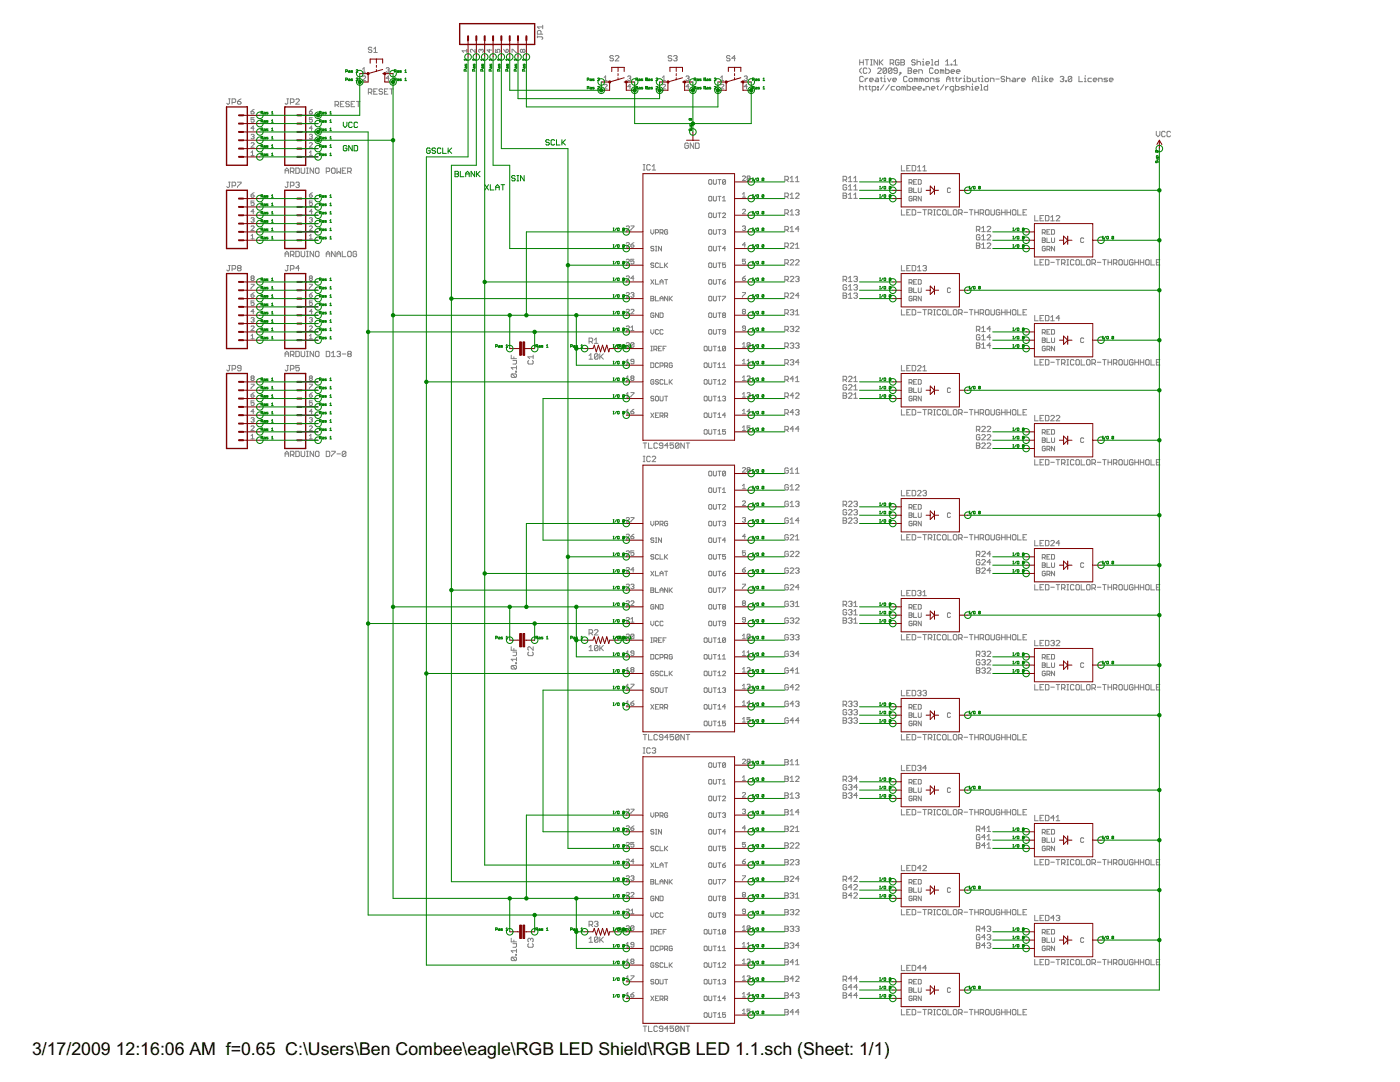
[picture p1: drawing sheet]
<svg xmlns="http://www.w3.org/2000/svg" width="279mm" height="216mm" viewBox="0 0 279 216" stroke-linecap="round" stroke-linejoin="round" font-family="sans-serif">
<defs><g id="words">
<g font-size="4">
<text x="6.4" y="210.6">3/17/2009</text>
<text x="23.1" y="210.6">12:16:06 AM f=0.65 C:\Users\Ben Combee\eagle\RGB LED Shield\RGB LED 1.1.sch (Sheet: 1/1)</text>
</g>
</g></defs>
<g fill="#808080" stroke="#808080" stroke-width=".2">
<path d="M171.6 11.9v1.1z"/>
<path d="M171.6 12.4h.7z"/>
<path d="M172.3 11.9v1.1z"/>
<path d="M173 11.9v1.1z"/>
<path d="M172.7 11.9h.7z"/>
<path d="M173.7 13h.4z"/>
<path d="M173.9 11.9v1.1z"/>
<path d="M173.7 11.9h.4z"/>
<path d="M174.4 11.9v1.1z"/>
<path d="M174.4 11.9l.8 1.1z"/>
<path d="M175.2 11.9v1.1z"/>
<path d="M175.5 11.9v1.1z"/>
<path d="M175.5 12.6l.7-.7z"/>
<path d="M175.7 12.4l.5 .6z"/>
<path d="M177.7 11.9v1.1z"/>
<path d="M177.7 11.9h.5z"/>
<path d="M178.2 11.9l.2 .2z"/>
<path d="M178.4 12.1v.3z"/>
<path d="M178.2 12.6l.2-.2z"/>
<path d="M177.7 12.6h.5z"/>
<path d="M178 12.6l.4 .4z"/>
<path d="M179.3 11.9l.1 .2z"/>
<path d="M178.9 11.9h.4z"/>
<path d="M178.9 11.9l-.2 .2z"/>
<path d="M178.7 12.1v.7z"/>
<path d="M178.7 12.8l.2 .2z"/>
<path d="M178.9 13h.4z"/>
<path d="M179.3 13l.1-.2z"/>
<path d="M179.4 12.4v.4z"/>
<path d="M179.1 12.4h.3z"/>
<path d="M179.8 11.9v1.1z"/>
<path d="M179.8 11.9h.5z"/>
<path d="M180.3 11.9l.2 .2z"/>
<path d="M180.5 12.1v.2z"/>
<path d="M180.5 12.3l-.2 .1z"/>
<path d="M180.3 12.4l.2 .2z"/>
<path d="M180.5 12.6v.2z"/>
<path d="M180.5 12.8l-.2 .2z"/>
<path d="M179.8 13h.5z"/>
<path d="M179.8 12.4h.5z"/>
<path d="M182.5 11.9l.1 .2z"/>
<path d="M182.1 11.9h.4z"/>
<path d="M182.1 11.9l-.2 .2z"/>
<path d="M181.9 12.1v.2z"/>
<path d="M181.9 12.3l.2 .1z"/>
<path d="M182.1 12.4h.4z"/>
<path d="M182.5 12.4l.1 .2z"/>
<path d="M182.6 12.6v.2z"/>
<path d="M182.6 12.8l-.1 .2z"/>
<path d="M182.1 13h.4z"/>
<path d="M181.9 12.8l.2 .2z"/>
<path d="M183 11.9v1.1z"/>
<path d="M183 12.4l.2-.1z"/>
<path d="M183.2 12.3h.3z"/>
<path d="M183.5 12.3l.2 .1z"/>
<path d="M183.7 12.4v.6z"/>
<path d="M184.1 12.3h.2z"/>
<path d="M184.3 12.3v.7z"/>
<path d="M184.1 13h.3z"/>
<path d="M184.3 11.7v.2z"/>
<path d="M185 13h.3z"/>
<path d="M184.8 12.8l.2 .2z"/>
<path d="M184.8 12.4v.4z"/>
<path d="M184.8 12.4l.2-.1z"/>
<path d="M185 12.3h.3z"/>
<path d="M185.3 12.3l.2 .1z"/>
<path d="M185.5 12.4v.2z"/>
<path d="M184.8 12.6h.7z"/>
<path d="M185.9 11.9h.2z"/>
<path d="M186.1 11.9v1.1z"/>
<path d="M185.9 13h.3z"/>
<path d="M187.3 11.9v1.1z"/>
<path d="M186.8 13h.5z"/>
<path d="M186.6 12.8l.2 .2z"/>
<path d="M186.6 12.4v.4z"/>
<path d="M186.6 12.4l.2-.1z"/>
<path d="M186.8 12.3h.5z"/>
<path d="M188.7 12.3l.4-.4z"/>
<path d="M189.1 11.9v1.1z"/>
<path d="M188.7 13h.7z"/>
<path d="M189.8 12.8v.2z"/>
<path d="M189.8 12.8h.2z"/>
<path d="M190 12.8v.2z"/>
<path d="M189.8 13h.2z"/>
<path d="M190.3 12.3l.4-.4z"/>
<path d="M190.7 11.9v1.1z"/>
<path d="M190.3 13h.8z"/>
<path d="M171.6 14.3l.3 .3z"/>
<path d="M171.6 13.9v.4z"/>
<path d="M171.9 13.6l-.3 .3z"/>
<path d="M172.8 13.6l.2 .2z"/>
<path d="M172.5 13.6h.3z"/>
<path d="M172.5 13.6l-.2 .2z"/>
<path d="M172.3 13.8v.7z"/>
<path d="M172.3 14.5l.2 .1z"/>
<path d="M172.5 14.6h.3z"/>
<path d="M172.8 14.6l.2-.1z"/>
<path d="M173.7 14.3l-.3 .3z"/>
<path d="M173.7 13.9v.4z"/>
<path d="M173.4 13.6l.3 .3z"/>
<path d="M175.2 14.6h.7z"/>
<path d="M175.2 14.6l.7-.7z"/>
<path d="M175.9 13.8v.1z"/>
<path d="M175.7 13.6l.2 .2z"/>
<path d="M175.3 13.6h.4z"/>
<path d="M175.3 13.6l-.1 .2z"/>
<path d="M176.2 13.8v.7z"/>
<path d="M176.4 13.6l-.2 .2z"/>
<path d="M176.4 13.6h.4z"/>
<path d="M176.8 13.6l.1 .2z"/>
<path d="M176.9 13.8v.7z"/>
<path d="M176.9 14.5l-.1 .1z"/>
<path d="M176.4 14.6h.4z"/>
<path d="M176.2 14.5l.2 .1z"/>
<path d="M176.2 14.5l.7-.7z"/>
<path d="M177.3 13.8v.7z"/>
<path d="M177.5 13.6l-.2 .2z"/>
<path d="M177.5 13.6h.3z"/>
<path d="M177.8 13.6l.2 .2z"/>
<path d="M178 13.8v.7z"/>
<path d="M178 14.5l-.2 .1z"/>
<path d="M177.5 14.6h.3z"/>
<path d="M177.3 14.5l.2 .1z"/>
<path d="M177.3 14.5l.7-.7z"/>
<path d="M178.4 14.5l.1 .1z"/>
<path d="M178.5 14.6h.4z"/>
<path d="M179.1 14.5l-.2 .1z"/>
<path d="M179.1 13.8v.7z"/>
<path d="M178.9 13.6l.2 .2z"/>
<path d="M178.5 13.6h.4z"/>
<path d="M178.5 13.6l-.1 .2z"/>
<path d="M178.4 13.8v.1z"/>
<path d="M178.4 13.9l.1 .2z"/>
<path d="M178.5 14.1h.6z"/>
<path d="M179.8 14.6l-.3 .4z"/>
<path d="M179.8 14.5v.1z"/>
<path d="M179.6 14.5h.2z"/>
<path d="M179.6 14.5v.1z"/>
<path d="M179.6 14.6h.2z"/>
<path d="M181.2 13.6v1z"/>
<path d="M181.2 13.6h.6z"/>
<path d="M181.8 13.6l.1 .2z"/>
<path d="M181.9 13.8v.1z"/>
<path d="M181.9 13.9l-.1 .2z"/>
<path d="M181.8 14.1l.1 .2z"/>
<path d="M181.9 14.3v.2z"/>
<path d="M181.9 14.5l-.1 .1z"/>
<path d="M181.2 14.6h.6z"/>
<path d="M181.2 14.1h.6z"/>
<path d="M182.5 14.6h.3z"/>
<path d="M182.3 14.5l.2 .1z"/>
<path d="M182.3 14.1v.4z"/>
<path d="M182.3 14.1l.2-.2z"/>
<path d="M182.5 13.9h.3z"/>
<path d="M182.8 13.9l.2 .2z"/>
<path d="M183 14.1v.2z"/>
<path d="M182.3 14.3h.7z"/>
<path d="M183.4 13.9v.7z"/>
<path d="M183.4 13.9h.5z"/>
<path d="M183.9 13.9l.2 .2z"/>
<path d="M184.1 14.1v.5z"/>
<path d="M186 13.6l.2 .2z"/>
<path d="M185.7 13.6h.3z"/>
<path d="M185.7 13.6l-.2 .2z"/>
<path d="M185.5 13.8v.7z"/>
<path d="M185.5 14.5l.2 .1z"/>
<path d="M185.7 14.6h.3z"/>
<path d="M186 14.6l.2-.1z"/>
<path d="M186.8 14.6h.3z"/>
<path d="M187.3 14.5l-.2 .1z"/>
<path d="M187.3 14.1v.4z"/>
<path d="M187.1 13.9l.2 .2z"/>
<path d="M186.8 13.9h.3z"/>
<path d="M186.8 13.9l-.2 .2z"/>
<path d="M186.6 14.1v.4z"/>
<path d="M186.6 14.5l.2 .1z"/>
<path d="M187.7 13.9v.7z"/>
<path d="M187.7 13.9h.1z"/>
<path d="M187.8 13.9l.2 .2z"/>
<path d="M188 14.1v.5z"/>
<path d="M188 14.1l.2-.2z"/>
<path d="M188.2 13.9l.2 .2z"/>
<path d="M188.4 14.1v.5z"/>
<path d="M188.7 13.6v1z"/>
<path d="M188.7 14.6h.6z"/>
<path d="M189.3 14.6l.1-.1z"/>
<path d="M189.4 14.1v.4z"/>
<path d="M189.3 13.9l.1 .2z"/>
<path d="M188.7 13.9h.6z"/>
<path d="M190 14.6h.3z"/>
<path d="M189.8 14.5l.2 .1z"/>
<path d="M189.8 14.1v.4z"/>
<path d="M190 13.9l-.2 .2z"/>
<path d="M190 13.9h.3z"/>
<path d="M190.3 13.9l.2 .2z"/>
<path d="M190.5 14.1v.2z"/>
<path d="M189.8 14.3h.7z"/>
<path d="M191.1 14.6h.3z"/>
<path d="M190.9 14.5l.2 .1z"/>
<path d="M190.9 14.1v.4z"/>
<path d="M190.9 14.1l.2-.2z"/>
<path d="M191.1 13.9h.3z"/>
<path d="M191.4 13.9l.2 .2z"/>
<path d="M191.6 14.1v.2z"/>
<path d="M190.9 14.3h.7z"/>
<path d="M172.1 15.2l.2 .2z"/>
<path d="M171.8 15.2h.3z"/>
<path d="M171.6 15.4l.2-.2z"/>
<path d="M171.6 15.4v.7z"/>
<path d="M171.6 16.1l.2 .2z"/>
<path d="M171.8 16.3h.3z"/>
<path d="M172.1 16.3l.2-.2z"/>
<path d="M172.7 15.6v.7z"/>
<path d="M172.7 16l.3-.4z"/>
<path d="M173 15.6h.2z"/>
<path d="M173.7 16.3h.4z"/>
<path d="M173.5 16.1l.2 .2z"/>
<path d="M173.5 15.8v.3z"/>
<path d="M173.5 15.8l.2-.2z"/>
<path d="M173.7 15.6h.4z"/>
<path d="M174.1 15.6l.2 .2z"/>
<path d="M174.3 15.8v.2z"/>
<path d="M173.5 16h.8z"/>
<path d="M174.8 15.6h.4z"/>
<path d="M175.2 15.6l.1 .2z"/>
<path d="M175.3 15.8v.5z"/>
<path d="M174.8 16.3h.5z"/>
<path d="M174.6 16.1l.2 .2z"/>
<path d="M174.6 16.1l.2-.1z"/>
<path d="M174.8 16h.5z"/>
<path d="M175.9 15.4v.7z"/>
<path d="M175.9 16.1l.1 .2z"/>
<path d="M175.7 15.6h.3z"/>
<path d="M176.4 15.6h.2z"/>
<path d="M176.6 15.6v.7z"/>
<path d="M176.4 16.3h.4z"/>
<path d="M176.6 15.1v.1z"/>
<path d="M177.1 15.6l.4 .7z"/>
<path d="M177.8 15.6l-.3 .7z"/>
<path d="M178.4 16.3h.3z"/>
<path d="M178.2 16.1l.2 .2z"/>
<path d="M178.2 15.8v.3z"/>
<path d="M178.2 15.8l.2-.2z"/>
<path d="M178.4 15.6h.3z"/>
<path d="M178.7 15.6l.2 .2z"/>
<path d="M178.9 15.8v.2z"/>
<path d="M178.2 16h.7z"/>
<path d="M180.9 15.2l.1 .2z"/>
<path d="M180.5 15.2h.4z"/>
<path d="M180.5 15.2l-.2 .2z"/>
<path d="M180.3 15.4v.7z"/>
<path d="M180.3 16.1l.2 .2z"/>
<path d="M180.5 16.3h.4z"/>
<path d="M180.9 16.3l.1-.2z"/>
<path d="M181.6 16.3h.3z"/>
<path d="M181.9 16.3l.2-.2z"/>
<path d="M182.1 15.8v.3z"/>
<path d="M181.9 15.6l.2 .2z"/>
<path d="M181.6 15.6h.3z"/>
<path d="M181.4 15.8l.2-.2z"/>
<path d="M181.4 15.8v.3z"/>
<path d="M181.4 16.1l.2 .2z"/>
<path d="M182.5 15.6v.7z"/>
<path d="M182.5 15.6h.1z"/>
<path d="M182.6 15.6l.2 .2z"/>
<path d="M182.8 15.8v.5z"/>
<path d="M182.8 15.8l.2-.2z"/>
<path d="M183 15.6l.2 .2z"/>
<path d="M183.2 15.8v.5z"/>
<path d="M183.6 15.6v.7z"/>
<path d="M183.6 15.6h.1z"/>
<path d="M183.7 15.6l.2 .2z"/>
<path d="M183.9 15.8v.5z"/>
<path d="M183.9 15.8l.2-.2z"/>
<path d="M184.1 15.6l.2 .2z"/>
<path d="M184.3 15.8v.5z"/>
<path d="M184.8 16.3h.3z"/>
<path d="M185.1 16.3l.2-.2z"/>
<path d="M185.3 15.8v.3z"/>
<path d="M185.1 15.6l.2 .2z"/>
<path d="M184.8 15.6h.3z"/>
<path d="M184.6 15.8l.2-.2z"/>
<path d="M184.6 15.8v.3z"/>
<path d="M184.6 16.1l.2 .2z"/>
<path d="M185.7 15.6v.7z"/>
<path d="M185.7 15.6h.5z"/>
<path d="M186.2 15.6l.2 .2z"/>
<path d="M186.4 15.8v.5z"/>
<path d="M186.8 16.3h.5z"/>
<path d="M187.3 16.3l.2-.2z"/>
<path d="M187.3 16l.2 .1z"/>
<path d="M186.9 16h.4z"/>
<path d="M186.8 15.8l.1 .2z"/>
<path d="M186.8 15.8l.1-.2z"/>
<path d="M186.9 15.6h.6z"/>
<path d="M188.9 15.6v.7z"/>
<path d="M189.3 15.2l-.4 .4z"/>
<path d="M189.3 15.2l.3 .4z"/>
<path d="M189.6 15.6v.7z"/>
<path d="M188.9 15.8h.7z"/>
<path d="M190.2 15.4v.7z"/>
<path d="M190.2 16.1l.1 .2z"/>
<path d="M190 15.6h.3z"/>
<path d="M190.9 15.4v.7z"/>
<path d="M190.9 16.1l.2 .2z"/>
<path d="M190.7 15.6h.4z"/>
<path d="M191.4 15.6v.7z"/>
<path d="M191.7 15.6l-.3 .4z"/>
<path d="M191.7 15.6h.2z"/>
<path d="M192.3 15.6h.2z"/>
<path d="M192.5 15.6v.7z"/>
<path d="M192.3 16.3h.4z"/>
<path d="M192.5 15.1v.1z"/>
<path d="M193 15.2v1.1z"/>
<path d="M193 16.3h.5z"/>
<path d="M193.5 16.3l.2-.2z"/>
<path d="M193.7 15.8v.3z"/>
<path d="M193.5 15.6l.2 .2z"/>
<path d="M193 15.6h.5z"/>
<path d="M194.1 15.6v.5z"/>
<path d="M194.1 16.1l.2 .2z"/>
<path d="M194.3 16.3h.5z"/>
<path d="M194.8 15.6v.7z"/>
<path d="M195.3 15.4v.7z"/>
<path d="M195.3 16.1l.2 .2z"/>
<path d="M195.2 15.6h.3z"/>
<path d="M195.9 15.6h.1z"/>
<path d="M196 15.6v.7z"/>
<path d="M195.9 16.3h.3z"/>
<path d="M196 15.1v.1z"/>
<path d="M196.8 16.3h.3z"/>
<path d="M197.1 16.3l.2-.2z"/>
<path d="M197.3 15.8v.3z"/>
<path d="M197.1 15.6l.2 .2z"/>
<path d="M196.8 15.6h.3z"/>
<path d="M196.6 15.8l.2-.2z"/>
<path d="M196.6 15.8v.3z"/>
<path d="M196.6 16.1l.2 .2z"/>
<path d="M197.7 15.6v.7z"/>
<path d="M197.7 15.6h.5z"/>
<path d="M198.2 15.6l.2 .2z"/>
<path d="M198.4 15.8v.5z"/>
<path d="M198.7 15.8h.7z"/>
<path d="M200.3 15.2l.2 .2z"/>
<path d="M200 15.2h.3z"/>
<path d="M199.8 15.4l.2-.2z"/>
<path d="M199.8 15.4v.2z"/>
<path d="M199.8 15.6l.2 .2z"/>
<path d="M200 15.8h.3z"/>
<path d="M200.3 15.8l.2 .2z"/>
<path d="M200.5 16v.1z"/>
<path d="M200.3 16.3l.2-.2z"/>
<path d="M200 16.3h.3z"/>
<path d="M199.8 16.1l.2 .2z"/>
<path d="M200.9 15.2v1.1z"/>
<path d="M200.9 15.8l.1-.2z"/>
<path d="M201 15.6h.4z"/>
<path d="M201.4 15.6l.2 .2z"/>
<path d="M201.6 15.8v.5z"/>
<path d="M202.1 15.6h.4z"/>
<path d="M202.5 15.6l.1 .2z"/>
<path d="M202.6 15.8v.5z"/>
<path d="M202.1 16.3h.5z"/>
<path d="M201.9 16.1l.2 .2z"/>
<path d="M201.9 16.1l.2-.1z"/>
<path d="M202.1 16h.5z"/>
<path d="M203 15.6v.7z"/>
<path d="M203 16l.4-.4z"/>
<path d="M203.4 15.6h.1z"/>
<path d="M204.1 16.3h.3z"/>
<path d="M203.9 16.1l.2 .2z"/>
<path d="M203.9 15.8v.3z"/>
<path d="M203.9 15.8l.2-.2z"/>
<path d="M204.1 15.6h.3z"/>
<path d="M204.4 15.6l.2 .2z"/>
<path d="M204.6 15.8v.2z"/>
<path d="M203.9 16h.7z"/>
<path d="M206 15.6v.7z"/>
<path d="M206 15.6l.4-.4z"/>
<path d="M206.4 15.2l.4 .4z"/>
<path d="M206.8 15.6v.7z"/>
<path d="M206 15.8h.8z"/>
<path d="M207.1 15.2h.2z"/>
<path d="M207.3 15.2v1.1z"/>
<path d="M207.1 16.3h.4z"/>
<path d="M207.8 15.6h.2z"/>
<path d="M208 15.6v.7z"/>
<path d="M207.8 16.3h.4z"/>
<path d="M208 15.1v.1z"/>
<path d="M208.6 15.2v1.1z"/>
<path d="M208.6 16l.5 .3z"/>
<path d="M208.6 16l.5-.4z"/>
<path d="M209.6 16.3h.4z"/>
<path d="M209.4 16.1l.2 .2z"/>
<path d="M209.4 15.8v.3z"/>
<path d="M209.4 15.8l.2-.2z"/>
<path d="M209.6 15.6h.4z"/>
<path d="M210 15.6l.1 .2z"/>
<path d="M210.1 15.8v.2z"/>
<path d="M209.4 16h.7z"/>
<path d="M211.6 15.4l.2-.2z"/>
<path d="M211.8 15.2h.3z"/>
<path d="M212.1 15.2l.2 .2z"/>
<path d="M212.3 15.4v.2z"/>
<path d="M212.1 15.8l.2-.2z"/>
<path d="M211.9 15.8h.2z"/>
<path d="M212.1 15.8l.2 .2z"/>
<path d="M212.3 16v.1z"/>
<path d="M212.1 16.3l.2-.2z"/>
<path d="M211.8 16.3h.3z"/>
<path d="M211.6 16.1l.2 .2z"/>
<path d="M212.7 16.1v.2z"/>
<path d="M212.7 16.1h.1z"/>
<path d="M212.8 16.1v.2z"/>
<path d="M212.7 16.3h.1z"/>
<path d="M213.2 15.4v.7z"/>
<path d="M213.2 15.4l.2-.2z"/>
<path d="M213.4 15.2h.3z"/>
<path d="M213.7 15.2l.2 .2z"/>
<path d="M213.9 15.4v.7z"/>
<path d="M213.9 16.1l-.2 .2z"/>
<path d="M213.4 16.3h.3z"/>
<path d="M213.2 16.1l.2 .2z"/>
<path d="M213.9 15.4l-.7 .7z"/>
<path d="M215.3 15.2v1.1z"/>
<path d="M215.3 16.3h.7z"/>
<path d="M216.4 15.6h.2z"/>
<path d="M216.6 15.6v.7z"/>
<path d="M216.4 16.3h.4z"/>
<path d="M216.6 15.1v.1z"/>
<path d="M217.3 15.6h.5z"/>
<path d="M217.3 15.6l-.2 .2z"/>
<path d="M217.1 15.8v.3z"/>
<path d="M217.1 16.1l.2 .2z"/>
<path d="M217.3 16.3h.5z"/>
<path d="M218.4 16.3h.3z"/>
<path d="M218.2 16.1l.2 .2z"/>
<path d="M218.2 15.8v.3z"/>
<path d="M218.2 15.8l.2-.2z"/>
<path d="M218.4 15.6h.3z"/>
<path d="M218.7 15.6l.2 .2z"/>
<path d="M218.9 15.8v.2z"/>
<path d="M218.2 16h.7z"/>
<path d="M219.3 15.6v.7z"/>
<path d="M219.3 15.6h.5z"/>
<path d="M219.8 15.6l.2 .2z"/>
<path d="M220 15.8v.5z"/>
<path d="M220.3 16.3h.6z"/>
<path d="M220.9 16.3l.1-.2z"/>
<path d="M220.9 16l.1 .1z"/>
<path d="M220.5 16h.4z"/>
<path d="M220.3 15.8l.2 .2z"/>
<path d="M220.3 15.8l.2-.2z"/>
<path d="M220.5 15.6h.5z"/>
<path d="M221.6 16.3h.3z"/>
<path d="M221.4 16.1l.2 .2z"/>
<path d="M221.4 15.8v.3z"/>
<path d="M221.4 15.8l.2-.2z"/>
<path d="M221.6 15.6h.3z"/>
<path d="M221.9 15.6l.2 .2z"/>
<path d="M222.1 15.8v.2z"/>
<path d="M221.4 16h.7z"/>
<path d="M171.6 16.9v1.1z"/>
<path d="M171.6 17.4l.2-.1z"/>
<path d="M171.8 17.3h.3z"/>
<path d="M172.1 17.3l.2 .1z"/>
<path d="M172.3 17.4v.6z"/>
<path d="M172.8 17.1v.7z"/>
<path d="M172.8 17.8l.2 .2z"/>
<path d="M172.7 17.3h.3z"/>
<path d="M173.5 17.1v.7z"/>
<path d="M173.5 17.8l.2 .2z"/>
<path d="M173.4 17.3h.3z"/>
<path d="M174.1 17.3v1z"/>
<path d="M174.1 17.3h.5z"/>
<path d="M174.6 17.3l.2 .1z"/>
<path d="M174.8 17.4v.4z"/>
<path d="M174.8 17.8l-.2 .2z"/>
<path d="M174.1 18h.5z"/>
<path d="M175.2 17.3h.1z"/>
<path d="M175.3 17.3v.1z"/>
<path d="M175.2 17.4h.1z"/>
<path d="M175.2 17.3v.1z"/>
<path d="M175.2 17.8h.1z"/>
<path d="M175.3 17.8v.2z"/>
<path d="M175.2 18h.1z"/>
<path d="M175.2 17.8v.2z"/>
<path d="M176.4 16.9l-.7 1.1z"/>
<path d="M177.5 16.9l-.7 1.1z"/>
<path d="M178 17.3h.5z"/>
<path d="M178 17.3l-.2 .1z"/>
<path d="M177.8 17.4v.4z"/>
<path d="M177.8 17.8l.2 .2z"/>
<path d="M178 18h.5z"/>
<path d="M179.1 18h.3z"/>
<path d="M179.4 18l.2-.2z"/>
<path d="M179.6 17.4v.4z"/>
<path d="M179.4 17.3l.2 .1z"/>
<path d="M179.1 17.3h.3z"/>
<path d="M179.1 17.3l-.2 .1z"/>
<path d="M178.9 17.4v.4z"/>
<path d="M178.9 17.8l.2 .2z"/>
<path d="M180 17.3v.7z"/>
<path d="M180 17.3h.1z"/>
<path d="M180.1 17.3l.2 .1z"/>
<path d="M180.3 17.4v.6z"/>
<path d="M180.5 17.3l-.2 .1z"/>
<path d="M180.5 17.3l.2 .1z"/>
<path d="M180.7 17.4v.6z"/>
<path d="M181 16.9v1.1z"/>
<path d="M181 18h.6z"/>
<path d="M181.8 17.8l-.2 .2z"/>
<path d="M181.8 17.4v.4z"/>
<path d="M181.6 17.3l.2 .1z"/>
<path d="M181 17.3h.6z"/>
<path d="M182.3 18h.3z"/>
<path d="M182.1 17.8l.2 .2z"/>
<path d="M182.1 17.4v.4z"/>
<path d="M182.3 17.3l-.2 .1z"/>
<path d="M182.3 17.3h.3z"/>
<path d="M182.6 17.3l.2 .1z"/>
<path d="M182.8 17.4v.2z"/>
<path d="M182.1 17.6h.7z"/>
<path d="M183.4 18h.3z"/>
<path d="M183.2 17.8l.2 .2z"/>
<path d="M183.2 17.4v.4z"/>
<path d="M183.4 17.3l-.2 .1z"/>
<path d="M183.4 17.3h.3z"/>
<path d="M183.7 17.3l.2 .1z"/>
<path d="M183.9 17.4v.2z"/>
<path d="M183.2 17.6h.7z"/>
<path d="M184.3 17.8v.2z"/>
<path d="M184.3 17.8h.1z"/>
<path d="M184.4 17.8v.2z"/>
<path d="M184.3 18h.1z"/>
<path d="M184.8 17.3v.7z"/>
<path d="M184.8 17.3h.5z"/>
<path d="M185.3 17.3l.2 .1z"/>
<path d="M185.5 17.4v.6z"/>
<path d="M186.1 18h.3z"/>
<path d="M185.9 17.8l.2 .2z"/>
<path d="M185.9 17.4v.4z"/>
<path d="M185.9 17.4l.2-.1z"/>
<path d="M186.1 17.3h.3z"/>
<path d="M186.4 17.3l.2 .1z"/>
<path d="M186.6 17.4v.2z"/>
<path d="M185.9 17.6h.7z"/>
<path d="M187.1 17.1v.7z"/>
<path d="M187.1 17.8l.2 .2z"/>
<path d="M186.9 17.3h.4z"/>
<path d="M188.4 16.9l-.7 1.1z"/>
<path d="M188.7 17.3v.7z"/>
<path d="M188.7 17.6l.4-.3z"/>
<path d="M189.1 17.3h.2z"/>
<path d="M190 18.3h.2z"/>
<path d="M190.3 18.1l-.1 .2z"/>
<path d="M190.3 17.3v.8z"/>
<path d="M189.8 17.3h.5z"/>
<path d="M189.8 17.3l-.2 .1z"/>
<path d="M189.6 17.4v.4z"/>
<path d="M189.6 17.8l.2 .2z"/>
<path d="M189.8 18h.5z"/>
<path d="M190.7 16.9v1.1z"/>
<path d="M190.7 18h.5z"/>
<path d="M191.2 18l.2-.2z"/>
<path d="M191.4 17.4v.4z"/>
<path d="M191.2 17.3l.2 .1z"/>
<path d="M190.7 17.3h.5z"/>
<path d="M191.8 18h.5z"/>
<path d="M192.5 17.8l-.2 .2z"/>
<path d="M192.3 17.6l.2 .2z"/>
<path d="M191.9 17.6h.4z"/>
<path d="M191.8 17.4l.1 .2z"/>
<path d="M191.9 17.3l-.1 .1z"/>
<path d="M191.9 17.3h.6z"/>
<path d="M192.8 16.9v1.1z"/>
<path d="M192.8 17.4l.2-.1z"/>
<path d="M193 17.3h.4z"/>
<path d="M193.4 17.3l.1 .1z"/>
<path d="M193.5 17.4v.6z"/>
<path d="M193.9 17.3h.2z"/>
<path d="M194.1 17.3v.7z"/>
<path d="M193.9 18h.4z"/>
<path d="M194.1 16.7v.2z"/>
<path d="M194.8 18h.4z"/>
<path d="M194.6 17.8l.2 .2z"/>
<path d="M194.6 17.4v.4z"/>
<path d="M194.8 17.3l-.2 .1z"/>
<path d="M194.8 17.3h.4z"/>
<path d="M195.2 17.3l.1 .1z"/>
<path d="M195.3 17.4v.2z"/>
<path d="M194.6 17.6h.7z"/>
<path d="M195.7 16.9h.2z"/>
<path d="M195.9 16.9v1.1z"/>
<path d="M195.7 18h.3z"/>
<path d="M197.1 16.9v1.1z"/>
<path d="M196.6 18h.5z"/>
<path d="M196.4 17.8l.2 .2z"/>
<path d="M196.4 17.4v.4z"/>
<path d="M196.6 17.3l-.2 .1z"/>
<path d="M196.6 17.3h.5z"/>
<path d="M128.7 88.4v1.1z"/>
<path d="M128.4 88.4h.7z"/>
<path d="M129.4 88.4v1.1z"/>
<path d="M129.4 89.5h.8z"/>
<path d="M131 88.4l.2 .2z"/>
<path d="M130.7 88.4h.3z"/>
<path d="M130.7 88.4l-.2 .2z"/>
<path d="M130.5 88.6v.7z"/>
<path d="M130.5 89.3l.2 .2z"/>
<path d="M130.7 89.5h.3z"/>
<path d="M131 89.5l.2-.2z"/>
<path d="M131.6 89.3l.2 .2z"/>
<path d="M131.8 89.5h.3z"/>
<path d="M132.1 89.5l.2-.2z"/>
<path d="M132.3 88.6v.7z"/>
<path d="M132.1 88.4l.2 .2z"/>
<path d="M131.8 88.4h.3z"/>
<path d="M131.6 88.6l.2-.2z"/>
<path d="M131.6 88.6v.1z"/>
<path d="M131.6 88.7l.2 .2z"/>
<path d="M131.8 88.9h.5z"/>
<path d="M133.2 88.4v1.1z"/>
<path d="M132.7 88.9l.5-.5z"/>
<path d="M132.7 88.9h.6z"/>
<path d="M133.7 88.4h.7z"/>
<path d="M133.7 88.4v.5z"/>
<path d="M133.7 88.9l.4-.2z"/>
<path d="M134.1 88.7h.2z"/>
<path d="M134.3 88.7l.1 .2z"/>
<path d="M134.4 88.9v.4z"/>
<path d="M134.4 89.3l-.1 .2z"/>
<path d="M133.9 89.5h.4z"/>
<path d="M133.7 89.3l.2 .2z"/>
<path d="M134.8 88.6v.7z"/>
<path d="M134.8 88.6l.2-.2z"/>
<path d="M135 88.4h.3z"/>
<path d="M135.3 88.4l.2 .2z"/>
<path d="M135.5 88.6v.7z"/>
<path d="M135.3 89.5l.2-.2z"/>
<path d="M135 89.5h.3z"/>
<path d="M134.8 89.3l.2 .2z"/>
<path d="M135.5 88.6l-.7 .7z"/>
<path d="M135.9 88.4v1.1z"/>
<path d="M135.9 88.4l.7 1.1z"/>
<path d="M136.6 88.4v1.1z"/>
<path d="M137.3 88.4v1.1z"/>
<path d="M136.9 88.4h.7z"/>
<path d="M128.7 146.6v1z"/>
<path d="M128.4 146.6h.7z"/>
<path d="M129.4 146.6v1z"/>
<path d="M129.4 147.6h.8z"/>
<path d="M131 146.6l.2 .1z"/>
<path d="M130.7 146.6h.3z"/>
<path d="M130.7 146.6l-.2 .1z"/>
<path d="M130.5 146.7v.7z"/>
<path d="M130.5 147.4l.2 .2z"/>
<path d="M130.7 147.6h.3z"/>
<path d="M131.2 147.4l-.2 .2z"/>
<path d="M131.6 147.4l.2 .2z"/>
<path d="M131.8 147.6h.3z"/>
<path d="M132.1 147.6l.2-.2z"/>
<path d="M132.3 146.7v.7z"/>
<path d="M132.1 146.6l.2 .1z"/>
<path d="M131.8 146.6h.3z"/>
<path d="M131.8 146.6l-.2 .1z"/>
<path d="M131.6 146.7v.2z"/>
<path d="M131.6 146.9l.2 .2z"/>
<path d="M131.8 147.1h.5z"/>
<path d="M133.2 146.6v1z"/>
<path d="M133.2 146.6l-.5 .5z"/>
<path d="M132.7 147.1h.6z"/>
<path d="M133.7 146.6h.7z"/>
<path d="M133.7 146.6v.5z"/>
<path d="M133.7 147.1l.4-.2z"/>
<path d="M134.1 146.9h.2z"/>
<path d="M134.3 146.9l.1 .2z"/>
<path d="M134.4 147.1v.3z"/>
<path d="M134.4 147.4l-.1 .2z"/>
<path d="M133.9 147.6h.4z"/>
<path d="M133.7 147.4l.2 .2z"/>
<path d="M134.8 146.7v.7z"/>
<path d="M134.8 146.7l.2-.1z"/>
<path d="M135 146.6h.3z"/>
<path d="M135.3 146.6l.2 .1z"/>
<path d="M135.5 146.7v.7z"/>
<path d="M135.5 147.4l-.2 .2z"/>
<path d="M135 147.6h.3z"/>
<path d="M134.8 147.4l.2 .2z"/>
<path d="M134.8 147.4l.7-.7z"/>
<path d="M135.9 146.6v1z"/>
<path d="M135.9 146.6l.7 1z"/>
<path d="M136.6 146.6v1z"/>
<path d="M137.3 146.6v1z"/>
<path d="M136.9 146.6h.7z"/>
<path d="M128.7 204.7v1.1z"/>
<path d="M128.4 204.7h.7z"/>
<path d="M129.4 204.7v1.1z"/>
<path d="M129.4 205.8h.8z"/>
<path d="M131 204.7l.2 .2z"/>
<path d="M130.7 204.7h.3z"/>
<path d="M130.7 204.7l-.2 .2z"/>
<path d="M130.5 204.9v.7z"/>
<path d="M130.5 205.6l.2 .2z"/>
<path d="M130.7 205.8h.3z"/>
<path d="M131.2 205.6l-.2 .2z"/>
<path d="M131.6 205.6l.2 .2z"/>
<path d="M131.8 205.8h.3z"/>
<path d="M132.1 205.8l.2-.2z"/>
<path d="M132.3 204.9v.7z"/>
<path d="M132.1 204.7l.2 .2z"/>
<path d="M131.8 204.7h.3z"/>
<path d="M131.8 204.7l-.2 .2z"/>
<path d="M131.6 204.9v.2z"/>
<path d="M131.6 205.1l.2 .2z"/>
<path d="M131.8 205.3h.5z"/>
<path d="M133.2 204.7v1.1z"/>
<path d="M133.2 204.7l-.5 .6z"/>
<path d="M132.7 205.3h.6z"/>
<path d="M133.7 204.7h.7z"/>
<path d="M133.7 204.7v.6z"/>
<path d="M133.7 205.3l.4-.2z"/>
<path d="M134.1 205.1h.2z"/>
<path d="M134.3 205.1l.1 .2z"/>
<path d="M134.4 205.3v.3z"/>
<path d="M134.4 205.6l-.1 .2z"/>
<path d="M133.9 205.8h.4z"/>
<path d="M133.7 205.6l.2 .2z"/>
<path d="M134.8 204.9v.7z"/>
<path d="M134.8 204.9l.2-.2z"/>
<path d="M135 204.7h.3z"/>
<path d="M135.3 204.7l.2 .2z"/>
<path d="M135.5 204.9v.7z"/>
<path d="M135.5 205.6l-.2 .2z"/>
<path d="M135 205.8h.3z"/>
<path d="M134.8 205.6l.2 .2z"/>
<path d="M134.8 205.6l.7-.7z"/>
<path d="M135.9 204.7v1.1z"/>
<path d="M135.9 204.7l.7 1.1z"/>
<path d="M136.6 204.7v1.1z"/>
<path d="M137.3 204.7v1.1z"/>
<path d="M136.9 204.7h.7z"/>
<path d="M117.9 70.6l-.3 .4z"/>
<path d="M117.9 70.6v1.1z"/>
<path d="M117.6 71.7h.7z"/>
<path d="M118.6 70.8v.7z"/>
<path d="M118.8 70.6l-.2 .2z"/>
<path d="M118.8 70.6h.4z"/>
<path d="M119.2 70.6l.1 .2z"/>
<path d="M119.3 70.8v.7z"/>
<path d="M119.3 71.5l-.1 .2z"/>
<path d="M118.8 71.7h.4z"/>
<path d="M118.6 71.5l.2 .2z"/>
<path d="M118.6 71.5l.7-.7z"/>
<path d="M119.7 70.6v1.1z"/>
<path d="M119.7 71.3l.7-.7z"/>
<path d="M119.9 71.1l.5 .6z"/>
<path d="M117.6 129.1l.3-.3z"/>
<path d="M117.9 128.8v1z"/>
<path d="M117.6 129.8h.7z"/>
<path d="M118.6 129v.7z"/>
<path d="M118.8 128.8l-.2 .2z"/>
<path d="M118.8 128.8h.4z"/>
<path d="M119.2 128.8l.1 .2z"/>
<path d="M119.3 129v.7z"/>
<path d="M119.3 129.7l-.1 .1z"/>
<path d="M118.8 129.8h.4z"/>
<path d="M118.6 129.7l.2 .1z"/>
<path d="M118.6 129.7l.7-.7z"/>
<path d="M119.7 128.8v1z"/>
<path d="M119.7 129.5l.7-.7z"/>
<path d="M119.9 129.3l.5 .5z"/>
<path d="M117.6 187.3l.3-.3z"/>
<path d="M117.9 187v1z"/>
<path d="M117.6 188h.7z"/>
<path d="M118.6 187.1v.8z"/>
<path d="M118.8 187l-.2 .1z"/>
<path d="M118.8 187h.4z"/>
<path d="M119.2 187l.1 .1z"/>
<path d="M119.3 187.1v.8z"/>
<path d="M119.3 187.9l-.1 .1z"/>
<path d="M118.8 188h.4z"/>
<path d="M118.6 187.9l.2 .1z"/>
<path d="M119.3 187.1l-.7 .8z"/>
<path d="M119.7 187v1z"/>
<path d="M119.7 187.7l.7-.7z"/>
<path d="M119.9 187.5l.5 .5z"/>
<path d="M230.8 26.2v.7z"/>
<path d="M230.8 26.9l.3 .4z"/>
<path d="M231.1 27.3l.4-.4z"/>
<path d="M231.5 26.2v.7z"/>
<path d="M232.4 26.2l.1 .2z"/>
<path d="M232 26.2h.4z"/>
<path d="M232 26.2l-.2 .2z"/>
<path d="M231.8 26.4v.7z"/>
<path d="M231.8 27.1l.2 .2z"/>
<path d="M232 27.3h.4z"/>
<path d="M232.5 27.1l-.1 .2z"/>
<path d="M233.4 26.2l.2 .2z"/>
<path d="M233.1 26.2h.3z"/>
<path d="M233.1 26.2l-.2 .2z"/>
<path d="M232.9 26.4v.7z"/>
<path d="M232.9 27.1l.2 .2z"/>
<path d="M233.1 27.3h.3z"/>
<path d="M233.4 27.3l.2-.2z"/>
<path d="M56.9 33.9v.7z"/>
<path d="M57.2 33.5l-.3 .4z"/>
<path d="M57.2 33.5l.4 .4z"/>
<path d="M57.6 33.9v.7z"/>
<path d="M56.9 34.1h.7z"/>
<path d="M58 33.5v1.1z"/>
<path d="M58 33.5h.5z"/>
<path d="M58.5 33.5l.2 .2z"/>
<path d="M58.7 33.7v.4z"/>
<path d="M58.5 34.2l.2-.1z"/>
<path d="M58 34.2h.5z"/>
<path d="M58.3 34.2l.4 .4z"/>
<path d="M59 33.5v1.1z"/>
<path d="M59 34.6h.6z"/>
<path d="M59.6 34.6l.1-.2z"/>
<path d="M59.7 33.7v.7z"/>
<path d="M59.6 33.5l.1 .2z"/>
<path d="M59 33.5h.6z"/>
<path d="M60.1 33.5v.9z"/>
<path d="M60.1 34.4l.2 .2z"/>
<path d="M60.3 34.6h.3z"/>
<path d="M60.6 34.6l.2-.2z"/>
<path d="M60.8 33.5v.9z"/>
<path d="M61.2 34.6h.3z"/>
<path d="M61.3 33.5v1.1z"/>
<path d="M61.2 33.5h.3z"/>
<path d="M61.9 33.5v1.1z"/>
<path d="M61.9 33.5l.7 1.1z"/>
<path d="M62.6 33.5v1.1z"/>
<path d="M63.1 33.5h.4z"/>
<path d="M62.9 33.7l.2-.2z"/>
<path d="M62.9 33.7v.7z"/>
<path d="M62.9 34.4l.2 .2z"/>
<path d="M63.1 34.6h.4z"/>
<path d="M63.5 34.6l.2-.2z"/>
<path d="M63.7 33.7v.7z"/>
<path d="M63.5 33.5l.2 .2z"/>
<path d="M65.1 33.5v1.1z"/>
<path d="M65.1 33.5h.5z"/>
<path d="M65.6 33.5l.2 .2z"/>
<path d="M65.8 33.7v.4z"/>
<path d="M65.8 34.1l-.2 .1z"/>
<path d="M65.1 34.2h.5z"/>
<path d="M66.4 33.5h.3z"/>
<path d="M66.2 33.7l.2-.2z"/>
<path d="M66.2 33.7v.7z"/>
<path d="M66.2 34.4l.2 .2z"/>
<path d="M66.4 34.6h.3z"/>
<path d="M66.7 34.6l.2-.2z"/>
<path d="M66.9 33.7v.7z"/>
<path d="M66.7 33.5l.2 .2z"/>
<path d="M67.2 33.5v1.1z"/>
<path d="M67.2 34.6l.4-.4z"/>
<path d="M67.6 34.2l.3 .4z"/>
<path d="M67.9 33.5v1.1z"/>
<path d="M68.3 33.5h.7z"/>
<path d="M68.3 33.5v1.1z"/>
<path d="M68.3 34.6h.7z"/>
<path d="M68.3 34.1h.4z"/>
<path d="M69.4 33.5v1.1z"/>
<path d="M69.4 33.5h.5z"/>
<path d="M69.9 33.5l.2 .2z"/>
<path d="M70.1 33.7v.4z"/>
<path d="M69.9 34.2l.2-.1z"/>
<path d="M69.4 34.2h.5z"/>
<path d="M69.7 34.2l.4 .4z"/>
<path d="M56.9 50.5v.7z"/>
<path d="M57.2 50.1l-.3 .4z"/>
<path d="M57.2 50.1l.4 .4z"/>
<path d="M57.6 50.5v.7z"/>
<path d="M56.9 50.7h.7z"/>
<path d="M58 50.1v1.1z"/>
<path d="M58 50.1h.5z"/>
<path d="M58.5 50.1l.2 .2z"/>
<path d="M58.7 50.3v.4z"/>
<path d="M58.7 50.7l-.2 .2z"/>
<path d="M58 50.9h.5z"/>
<path d="M58.3 50.9l.4 .3z"/>
<path d="M59 50.1v1.1z"/>
<path d="M59 51.2h.6z"/>
<path d="M59.7 51l-.1 .2z"/>
<path d="M59.7 50.3v.7z"/>
<path d="M59.6 50.1l.1 .2z"/>
<path d="M59 50.1h.6z"/>
<path d="M60.1 50.1v.9z"/>
<path d="M60.1 51l.2 .2z"/>
<path d="M60.3 51.2h.3z"/>
<path d="M60.8 51l-.2 .2z"/>
<path d="M60.8 50.1v.9z"/>
<path d="M61.2 51.2h.3z"/>
<path d="M61.3 50.1v1.1z"/>
<path d="M61.2 50.1h.3z"/>
<path d="M61.9 50.1v1.1z"/>
<path d="M61.9 50.1l.7 1.1z"/>
<path d="M62.6 50.1v1.1z"/>
<path d="M63.1 50.1h.4z"/>
<path d="M63.1 50.1l-.2 .2z"/>
<path d="M62.9 50.3v.7z"/>
<path d="M62.9 51l.2 .2z"/>
<path d="M63.1 51.2h.4z"/>
<path d="M63.7 51l-.2 .2z"/>
<path d="M63.7 50.3v.7z"/>
<path d="M63.5 50.1l.2 .2z"/>
<path d="M65.1 50.5v.7z"/>
<path d="M65.4 50.1l-.3 .4z"/>
<path d="M65.4 50.1l.4 .4z"/>
<path d="M65.8 50.5v.7z"/>
<path d="M65.1 50.7h.7z"/>
<path d="M66.2 50.1v1.1z"/>
<path d="M66.2 50.1l.7 1.1z"/>
<path d="M66.9 50.1v1.1z"/>
<path d="M67.2 50.5v.7z"/>
<path d="M67.2 50.5l.4-.4z"/>
<path d="M67.6 50.1l.3 .4z"/>
<path d="M67.9 50.5v.7z"/>
<path d="M67.2 50.7h.7z"/>
<path d="M68.3 50.1v1.1z"/>
<path d="M68.3 51.2h.7z"/>
<path d="M69.6 50.1h.3z"/>
<path d="M69.6 50.1l-.2 .2z"/>
<path d="M69.4 50.3v.7z"/>
<path d="M69.4 51l.2 .2z"/>
<path d="M69.6 51.2h.3z"/>
<path d="M69.9 51.2l.2-.2z"/>
<path d="M70.1 50.3v.7z"/>
<path d="M69.9 50.1l.2 .2z"/>
<path d="M71 50.1l.2 .2z"/>
<path d="M70.6 50.1h.4z"/>
<path d="M70.6 50.1l-.1 .2z"/>
<path d="M70.5 50.3v.7z"/>
<path d="M70.5 51l.1 .2z"/>
<path d="M70.6 51.2h.4z"/>
<path d="M71.2 51l-.2 .2z"/>
<path d="M71.2 50.7v.3z"/>
<path d="M70.8 50.7h.4z"/>
<path d="M56.9 70.4v.8z"/>
<path d="M56.9 70.4l.3-.3z"/>
<path d="M57.2 70.1l.4 .3z"/>
<path d="M57.6 70.4v.8z"/>
<path d="M56.9 70.6h.7z"/>
<path d="M58 70.1v1.1z"/>
<path d="M58 70.1h.5z"/>
<path d="M58.5 70.1l.2 .2z"/>
<path d="M58.7 70.3v.3z"/>
<path d="M58.5 70.8l.2-.2z"/>
<path d="M58 70.8h.5z"/>
<path d="M58.3 70.8l.4 .4z"/>
<path d="M59 70.1v1.1z"/>
<path d="M59 71.2h.6z"/>
<path d="M59.6 71.2l.1-.2z"/>
<path d="M59.7 70.3v.7z"/>
<path d="M59.6 70.1l.1 .2z"/>
<path d="M59 70.1h.6z"/>
<path d="M60.1 70.1v.9z"/>
<path d="M60.1 71l.2 .2z"/>
<path d="M60.3 71.2h.3z"/>
<path d="M60.6 71.2l.2-.2z"/>
<path d="M60.8 70.1v.9z"/>
<path d="M61.2 71.2h.3z"/>
<path d="M61.3 70.1v1.1z"/>
<path d="M61.2 70.1h.3z"/>
<path d="M61.9 70.1v1.1z"/>
<path d="M61.9 70.1l.7 1.1z"/>
<path d="M62.6 70.1v1.1z"/>
<path d="M63.1 70.1h.4z"/>
<path d="M62.9 70.3l.2-.2z"/>
<path d="M62.9 70.3v.7z"/>
<path d="M62.9 71l.2 .2z"/>
<path d="M63.1 71.2h.4z"/>
<path d="M63.5 71.2l.2-.2z"/>
<path d="M63.7 70.3v.7z"/>
<path d="M63.5 70.1l.2 .2z"/>
<path d="M65.1 70.1v1.1z"/>
<path d="M65.1 71.2h.5z"/>
<path d="M65.6 71.2l.2-.2z"/>
<path d="M65.8 70.3v.7z"/>
<path d="M65.6 70.1l.2 .2z"/>
<path d="M65.1 70.1h.5z"/>
<path d="M66.2 70.4l.3-.3z"/>
<path d="M66.5 70.1v1.1z"/>
<path d="M66.2 71.2h.7z"/>
<path d="M67.2 70.3l.2-.2z"/>
<path d="M67.4 70.1h.4z"/>
<path d="M67.8 70.1l.1 .2z"/>
<path d="M67.9 70.3v.1z"/>
<path d="M67.9 70.4l-.1 .2z"/>
<path d="M67.6 70.6h.2z"/>
<path d="M67.8 70.6l.1 .2z"/>
<path d="M67.9 70.8v.2z"/>
<path d="M67.9 71l-.1 .2z"/>
<path d="M67.4 71.2h.4z"/>
<path d="M67.2 71l.2 .2z"/>
<path d="M68.3 70.6h.7z"/>
<path d="M69.4 70.3l.2-.2z"/>
<path d="M69.6 70.1h.3z"/>
<path d="M69.9 70.1l.2 .2z"/>
<path d="M70.1 70.3v.1z"/>
<path d="M70.1 70.4l-.2 .2z"/>
<path d="M69.9 70.6l.2 .2z"/>
<path d="M70.1 70.8v.2z"/>
<path d="M69.9 71.2l.2-.2z"/>
<path d="M69.6 71.2h.3z"/>
<path d="M69.4 71l.2 .2z"/>
<path d="M69.4 70.8v.2z"/>
<path d="M69.4 70.8l.2-.2z"/>
<path d="M69.4 70.4l.2 .2z"/>
<path d="M69.4 70.3v.1z"/>
<path d="M69.6 70.6h.3z"/>
<path d="M56.9 90.4v.7z"/>
<path d="M57.2 90l-.3 .4z"/>
<path d="M57.2 90l.4 .4z"/>
<path d="M57.6 90.4v.7z"/>
<path d="M56.9 90.6h.7z"/>
<path d="M58 90v1.1z"/>
<path d="M58 90h.5z"/>
<path d="M58.5 90l.2 .2z"/>
<path d="M58.7 90.2v.4z"/>
<path d="M58.7 90.6l-.2 .2z"/>
<path d="M58 90.8h.5z"/>
<path d="M58.3 90.8l.4 .3z"/>
<path d="M59 90v1.1z"/>
<path d="M59 91.1h.6z"/>
<path d="M59.6 91.1l.1-.2z"/>
<path d="M59.7 90.2v.7z"/>
<path d="M59.6 90l.1 .2z"/>
<path d="M59 90h.6z"/>
<path d="M60.1 90v.9z"/>
<path d="M60.1 90.9l.2 .2z"/>
<path d="M60.3 91.1h.3z"/>
<path d="M60.6 91.1l.2-.2z"/>
<path d="M60.8 90v.9z"/>
<path d="M61.2 91.1h.3z"/>
<path d="M61.3 90v1.1z"/>
<path d="M61.2 90h.3z"/>
<path d="M61.9 90v1.1z"/>
<path d="M61.9 90l.7 1.1z"/>
<path d="M62.6 90v1.1z"/>
<path d="M63.1 90h.4z"/>
<path d="M63.1 90l-.2 .2z"/>
<path d="M62.9 90.2v.7z"/>
<path d="M62.9 90.9l.2 .2z"/>
<path d="M63.1 91.1h.4z"/>
<path d="M63.5 91.1l.2-.2z"/>
<path d="M63.7 90.2v.7z"/>
<path d="M63.5 90l.2 .2z"/>
<path d="M65.1 90v1.1z"/>
<path d="M65.1 91.1h.5z"/>
<path d="M65.6 91.1l.2-.2z"/>
<path d="M65.8 90.2v.7z"/>
<path d="M65.6 90l.2 .2z"/>
<path d="M65.1 90h.5z"/>
<path d="M66.2 90h.7z"/>
<path d="M66.9 90v.2z"/>
<path d="M66.2 90.9l.7-.7z"/>
<path d="M66.2 90.9v.2z"/>
<path d="M67.2 90.6h.7z"/>
<path d="M68.3 90.2v.7z"/>
<path d="M68.3 90.2l.2-.2z"/>
<path d="M68.5 90h.4z"/>
<path d="M68.9 90l.1 .2z"/>
<path d="M69 90.2v.7z"/>
<path d="M69 90.9l-.1 .2z"/>
<path d="M68.5 91.1h.4z"/>
<path d="M68.3 90.9l.2 .2z"/>
<path d="M68.3 90.9l.7-.7z"/>
<path d="M73.5 17.7v1.1z"/>
<path d="M73.5 17.7h.5z"/>
<path d="M74 17.7l.2 .2z"/>
<path d="M74.2 17.9v.4z"/>
<path d="M74.2 18.3l-.2 .1z"/>
<path d="M73.5 18.4h.5z"/>
<path d="M73.9 18.4l.3 .4z"/>
<path d="M74.6 17.7h.7z"/>
<path d="M74.6 17.7v1.1z"/>
<path d="M74.6 18.8h.7z"/>
<path d="M74.6 18.3h.3z"/>
<path d="M76.2 17.7l.2 .2z"/>
<path d="M75.8 17.7h.4z"/>
<path d="M75.6 17.9l.2-.2z"/>
<path d="M75.6 17.9v.2z"/>
<path d="M75.6 18.1l.2 .2z"/>
<path d="M75.8 18.3h.4z"/>
<path d="M76.2 18.3l.2 .1z"/>
<path d="M76.4 18.4v.2z"/>
<path d="M76.2 18.8l.2-.2z"/>
<path d="M75.8 18.8h.4z"/>
<path d="M75.6 18.6l.2 .2z"/>
<path d="M76.7 17.7h.7z"/>
<path d="M76.7 17.7v1.1z"/>
<path d="M76.7 18.8h.7z"/>
<path d="M76.7 18.3h.4z"/>
<path d="M78.1 17.7v1.1z"/>
<path d="M77.8 17.7h.7z"/>
<path d="M137.2 28.5l.2 .2z"/>
<path d="M136.9 28.5h.3z"/>
<path d="M136.9 28.5l-.2 .2z"/>
<path d="M136.7 28.7v.7z"/>
<path d="M136.7 29.4l.2 .2z"/>
<path d="M136.9 29.6h.3z"/>
<path d="M137.2 29.6l.2-.2z"/>
<path d="M137.4 29.1v.3z"/>
<path d="M137 29.1h.4z"/>
<path d="M137.8 28.5v1.1z"/>
<path d="M137.8 28.5l.7 1.1z"/>
<path d="M138.5 28.5v1.1z"/>
<path d="M138.8 28.5v1.1z"/>
<path d="M138.8 29.6h.6z"/>
<path d="M139.5 29.4l-.1 .2z"/>
<path d="M139.5 28.7v.7z"/>
<path d="M139.4 28.5l.1 .2z"/>
<path d="M138.8 28.5h.6z"/>
<path d="M102.2 75.3h.7z"/>
<path d="M102 75.1l.2 .2z"/>
<path d="M102 74.8v.3z"/>
<path d="M102 74.8l.2-.2z"/>
<path d="M102.2 74.6h.7z"/>
<path d="M102.9 74.6l.2 .2z"/>
<path d="M103.1 74.8v.3z"/>
<path d="M103.1 75.1l-.2 .2z"/>
<path d="M102.2 74.6l.7 .7z"/>
<path d="M102.9 74.3h.2z"/>
<path d="M102.9 74.1v.2z"/>
<path d="M102.9 74.1h.2z"/>
<path d="M103.1 74.1v.2z"/>
<path d="M102 73.4l.4 .3z"/>
<path d="M102 73.4h1.1z"/>
<path d="M103.1 73v.7z"/>
<path d="M102.4 72.6h.5z"/>
<path d="M103.1 72.5l-.2 .1z"/>
<path d="M103.1 71.9v.6z"/>
<path d="M102.4 71.9h.7z"/>
<path d="M102 71.6h1.1z"/>
<path d="M102 70.9v.7z"/>
<path d="M102.6 71.2v.4z"/>
<path d="M102.2 133.5h.7z"/>
<path d="M102 133.3l.2 .2z"/>
<path d="M102 133v.3z"/>
<path d="M102 133l.2-.2z"/>
<path d="M102.2 132.8h.7z"/>
<path d="M102.9 132.8l.2 .2z"/>
<path d="M103.1 133v.3z"/>
<path d="M103.1 133.3l-.2 .2z"/>
<path d="M102.2 132.8l.7 .7z"/>
<path d="M102.9 132.4h.2z"/>
<path d="M102.9 132.2v.2z"/>
<path d="M102.9 132.2h.2z"/>
<path d="M103.1 132.2v.2z"/>
<path d="M102 131.6l.4 .3z"/>
<path d="M102 131.6h1.1z"/>
<path d="M103.1 131.2v.7z"/>
<path d="M102.4 130.8h.5z"/>
<path d="M103.1 130.6l-.2 .2z"/>
<path d="M103.1 130.1v.5z"/>
<path d="M102.4 130.1h.7z"/>
<path d="M102 129.8h1.1z"/>
<path d="M102 129.1v.7z"/>
<path d="M102.6 129.4v.4z"/>
<path d="M102.2 191.7h.7z"/>
<path d="M102 191.5l.2 .2z"/>
<path d="M102 191.2v.3z"/>
<path d="M102 191.2l.2-.2z"/>
<path d="M102.2 191h.7z"/>
<path d="M102.9 191l.2 .2z"/>
<path d="M103.1 191.2v.3z"/>
<path d="M103.1 191.5l-.2 .2z"/>
<path d="M102.2 191l.7 .7z"/>
<path d="M102.9 190.6h.2z"/>
<path d="M102.9 190.4v.2z"/>
<path d="M102.9 190.4h.2z"/>
<path d="M103.1 190.4v.2z"/>
<path d="M102 189.7l.4 .4z"/>
<path d="M102 189.7h1.1z"/>
<path d="M103.1 189.4v.7z"/>
<path d="M102.4 189h.5z"/>
<path d="M103.1 188.8l-.2 .2z"/>
<path d="M103.1 188.3v.5z"/>
<path d="M102.4 188.3h.7z"/>
<path d="M102 187.9h1.1z"/>
<path d="M102 187.2v.7z"/>
<path d="M102.6 187.6v.3z"/>
<path d="M129.9 45.8v.6z"/>
<path d="M129.9 46.4l.3 .3z"/>
<path d="M130.2 46.7l.3-.3z"/>
<path d="M130.5 45.8v.6z"/>
<path d="M130.8 45.8v.9z"/>
<path d="M130.8 45.8h.5z"/>
<path d="M131.3 45.8l.1 .2z"/>
<path d="M131.4 46v.3z"/>
<path d="M131.4 46.3l-.1 .1z"/>
<path d="M130.8 46.4h.5z"/>
<path d="M131.7 45.8v.9z"/>
<path d="M131.7 45.8h.5z"/>
<path d="M132.2 45.8l.1 .2z"/>
<path d="M132.3 46v.3z"/>
<path d="M132.3 46.3l-.1 .1z"/>
<path d="M131.7 46.4h.5z"/>
<path d="M132 46.4l.3 .3z"/>
<path d="M133.1 45.8l.1 .2z"/>
<path d="M132.8 45.8h.3z"/>
<path d="M132.6 46l.2-.2z"/>
<path d="M132.6 46v.6z"/>
<path d="M132.6 46.6l.2 .1z"/>
<path d="M132.8 46.7h.3z"/>
<path d="M133.1 46.7l.1-.1z"/>
<path d="M133.2 46.3v.3z"/>
<path d="M132.9 46.3h.3z"/>
<path d="M125 46h.6z"/>
<path d="M125 46l.6-.6z"/>
<path d="M125.6 45.2v.2z"/>
<path d="M125.5 45.1l.1 .1z"/>
<path d="M125.1 45.1h.4z"/>
<path d="M125.1 45.1l-.1 .1z"/>
<path d="M125.9 45.1h.6z"/>
<path d="M126.5 45.1v.1z"/>
<path d="M126.5 45.2l-.6 .6z"/>
<path d="M125.9 45.8v.2z"/>
<path d="M130.3 49.1l.2 .2z"/>
<path d="M130 49.1h.3z"/>
<path d="M129.9 49.3l.1-.2z"/>
<path d="M129.9 49.3v.1z"/>
<path d="M129.9 49.4l.1 .2z"/>
<path d="M130 49.6h.3z"/>
<path d="M130.3 49.6l.2 .2z"/>
<path d="M130.5 49.8v.1z"/>
<path d="M130.5 49.9l-.2 .2z"/>
<path d="M130 50.1h.3z"/>
<path d="M129.9 49.9l.1 .2z"/>
<path d="M130.8 50.1h.3z"/>
<path d="M131 49.1v1z"/>
<path d="M130.8 49.1h.3z"/>
<path d="M131.4 49.1v1z"/>
<path d="M131.4 49.1l.6 1z"/>
<path d="M132 49.1v1z"/>
<path d="M125 49.3h.6z"/>
<path d="M125 49.3l.6-.6z"/>
<path d="M125.6 48.6v.1z"/>
<path d="M125.5 48.4l.1 .2z"/>
<path d="M125.1 48.4h.4z"/>
<path d="M125.1 48.4l-.1 .2z"/>
<path d="M126.2 48.6l.3-.2z"/>
<path d="M126.2 48.6l-.3 .3z"/>
<path d="M125.9 48.9v.3z"/>
<path d="M125.9 49.2l.2 .1z"/>
<path d="M126.1 49.3h.3z"/>
<path d="M126.4 49.3l.1-.1z"/>
<path d="M126.5 49v.2z"/>
<path d="M126.4 48.9l.1 .1z"/>
<path d="M125.9 48.9h.5z"/>
<path d="M130.3 52.5l.2 .1z"/>
<path d="M130 52.5h.3z"/>
<path d="M129.9 52.6l.1-.1z"/>
<path d="M129.9 52.6v.2z"/>
<path d="M129.9 52.8l.1 .1z"/>
<path d="M130 52.9h.3z"/>
<path d="M130.3 52.9l.2 .2z"/>
<path d="M130.5 53.1v.1z"/>
<path d="M130.5 53.2l-.2 .2z"/>
<path d="M130 53.4h.3z"/>
<path d="M129.9 53.2l.1 .2z"/>
<path d="M131.3 52.5l.1 .1z"/>
<path d="M131 52.5h.3z"/>
<path d="M131 52.5l-.2 .1z"/>
<path d="M130.8 52.6v.6z"/>
<path d="M130.8 53.2l.2 .2z"/>
<path d="M131 53.4h.3z"/>
<path d="M131.3 53.4l.1-.2z"/>
<path d="M131.7 52.5v.9z"/>
<path d="M131.7 53.4h.6z"/>
<path d="M132.6 52.5v.9z"/>
<path d="M132.6 53.1l.6-.6z"/>
<path d="M132.8 52.9l.4 .5z"/>
<path d="M125 52.7h.6z"/>
<path d="M125 52.7l.6-.7z"/>
<path d="M125.6 51.9v.1z"/>
<path d="M125.5 51.7l.1 .2z"/>
<path d="M125.1 51.7h.4z"/>
<path d="M125.1 51.7l-.1 .2z"/>
<path d="M125.9 51.7h.6z"/>
<path d="M125.9 51.7v.5z"/>
<path d="M125.9 52.2l.3-.2z"/>
<path d="M126.2 52h.2z"/>
<path d="M126.4 52l.1 .2z"/>
<path d="M126.5 52.2v.3z"/>
<path d="M126.5 52.5l-.1 .2z"/>
<path d="M126.1 52.7h.3z"/>
<path d="M125.9 52.5l.2 .2z"/>
<path d="M129.9 55.8l.6 .9z"/>
<path d="M130.5 55.8l-.6 .9z"/>
<path d="M130.8 55.8v.9z"/>
<path d="M130.8 56.7h.6z"/>
<path d="M131.7 56.1v.6z"/>
<path d="M131.7 56.1l.3-.3z"/>
<path d="M132 55.8l.3 .3z"/>
<path d="M132.3 56.1v.6z"/>
<path d="M131.7 56.3h.6z"/>
<path d="M132.9 55.8v.9z"/>
<path d="M132.6 55.8h.6z"/>
<path d="M125 56h.6z"/>
<path d="M125 56l.6-.6z"/>
<path d="M125.6 55.2v.2z"/>
<path d="M125.5 55.1l.1 .1z"/>
<path d="M125.1 55.1h.4z"/>
<path d="M125.1 55.1l-.1 .1z"/>
<path d="M126.4 55.1v.9z"/>
<path d="M126.4 55.1l-.5 .4z"/>
<path d="M125.9 55.5h.6z"/>
<path d="M129.9 59.1v.9z"/>
<path d="M129.9 59.1h.4z"/>
<path d="M130.3 59.1l.2 .2z"/>
<path d="M130.5 59.3v.1z"/>
<path d="M130.5 59.4l-.2 .2z"/>
<path d="M130.3 59.6l.2 .1z"/>
<path d="M130.5 59.7v.2z"/>
<path d="M130.5 59.9l-.2 .1z"/>
<path d="M129.9 60h.4z"/>
<path d="M129.9 59.6h.4z"/>
<path d="M130.8 59.1v.9z"/>
<path d="M130.8 60h.6z"/>
<path d="M131.7 59.4v.6z"/>
<path d="M131.7 59.4l.3-.3z"/>
<path d="M132 59.1l.3 .3z"/>
<path d="M132.3 59.4v.6z"/>
<path d="M131.7 59.6h.6z"/>
<path d="M132.6 59.1v.9z"/>
<path d="M132.6 59.1l.6 .9z"/>
<path d="M133.2 59.1v.9z"/>
<path d="M133.6 59.1v.9z"/>
<path d="M133.6 59.7l.6-.6z"/>
<path d="M133.7 59.6l.5 .4z"/>
<path d="M125 59.3h.6z"/>
<path d="M125 59.3l.6-.6z"/>
<path d="M125.6 58.5v.2z"/>
<path d="M125.5 58.4l.1 .1z"/>
<path d="M125.1 58.4h.4z"/>
<path d="M125.1 58.4l-.1 .1z"/>
<path d="M125.9 58.5l.2-.1z"/>
<path d="M126.1 58.4h.3z"/>
<path d="M126.4 58.4l.1 .1z"/>
<path d="M126.5 58.5v.2z"/>
<path d="M126.5 58.7l-.1 .1z"/>
<path d="M126.2 58.8h.2z"/>
<path d="M126.4 58.8l.1 .2z"/>
<path d="M126.5 59v.1z"/>
<path d="M126.5 59.1l-.1 .2z"/>
<path d="M126.1 59.3h.3z"/>
<path d="M125.9 59.1l.2 .2z"/>
<path d="M130.3 62.4l.2 .2z"/>
<path d="M130 62.4h.3z"/>
<path d="M129.9 62.6l.1-.2z"/>
<path d="M129.9 62.6v.6z"/>
<path d="M129.9 63.2l.1 .2z"/>
<path d="M130 63.4h.3z"/>
<path d="M130.3 63.4l.2-.2z"/>
<path d="M130.5 62.9v.3z"/>
<path d="M130.2 62.9h.3z"/>
<path d="M130.8 62.4v1z"/>
<path d="M130.8 62.4l.6 1z"/>
<path d="M131.4 62.4v1z"/>
<path d="M131.7 62.4v1z"/>
<path d="M131.7 63.4h.5z"/>
<path d="M132.2 63.4l.1-.2z"/>
<path d="M132.3 62.6v.6z"/>
<path d="M132.2 62.4l.1 .2z"/>
<path d="M131.7 62.4h.5z"/>
<path d="M125 62.6h.6z"/>
<path d="M125 62.6l.6-.6z"/>
<path d="M125.6 61.9v.1z"/>
<path d="M125.5 61.7l.1 .2z"/>
<path d="M125.1 61.7h.4z"/>
<path d="M125.1 61.7l-.1 .2z"/>
<path d="M125.9 62.6h.6z"/>
<path d="M126.5 62l-.6 .6z"/>
<path d="M126.5 61.9v.1z"/>
<path d="M126.4 61.7l.1 .2z"/>
<path d="M126.1 61.7h.3z"/>
<path d="M125.9 61.9l.2-.2z"/>
<path d="M129.9 65.8v.6z"/>
<path d="M129.9 66.4l.3 .3z"/>
<path d="M130.2 66.7l.3-.3z"/>
<path d="M130.5 65.8v.6z"/>
<path d="M131.3 65.8l.1 .1z"/>
<path d="M131 65.8h.3z"/>
<path d="M131 65.8l-.2 .1z"/>
<path d="M130.8 65.9v.6z"/>
<path d="M130.8 66.5l.2 .2z"/>
<path d="M131 66.7h.3z"/>
<path d="M131.3 66.7l.1-.2z"/>
<path d="M132.2 65.8l.1 .1z"/>
<path d="M131.9 65.8h.3z"/>
<path d="M131.9 65.8l-.2 .1z"/>
<path d="M131.7 65.9v.6z"/>
<path d="M131.7 66.5l.2 .2z"/>
<path d="M131.9 66.7h.3z"/>
<path d="M132.2 66.7l.1-.2z"/>
<path d="M125 66h.6z"/>
<path d="M125 66l.6-.7z"/>
<path d="M125.6 65.2v.1z"/>
<path d="M125.5 65l.1 .2z"/>
<path d="M125.1 65h.4z"/>
<path d="M125.1 65l-.1 .2z"/>
<path d="M125.9 65.3l.3-.3z"/>
<path d="M126.2 65v1z"/>
<path d="M125.9 66h.6z"/>
<path d="M129.9 70h.3z"/>
<path d="M130 69.1v.9z"/>
<path d="M129.9 69.1h.3z"/>
<path d="M130.5 69.1v.9z"/>
<path d="M130.5 69.1h.5z"/>
<path d="M131 69.1l.1 .1z"/>
<path d="M131.1 69.2v.4z"/>
<path d="M131.1 69.6l-.1 .1z"/>
<path d="M130.5 69.7h.5z"/>
<path d="M130.8 69.7l.3 .3z"/>
<path d="M131.4 69.1h.6z"/>
<path d="M131.4 69.1v.9z"/>
<path d="M131.4 70h.6z"/>
<path d="M131.4 69.6h.3z"/>
<path d="M132.3 69.1v.9z"/>
<path d="M132.3 69.1h.6z"/>
<path d="M132.3 69.6h.3z"/>
<path d="M125 69.3h.6z"/>
<path d="M125 69.3l.6-.6z"/>
<path d="M125.6 68.5v.2z"/>
<path d="M125.5 68.4l.1 .1z"/>
<path d="M125.1 68.4h.4z"/>
<path d="M125.1 68.4l-.1 .1z"/>
<path d="M125.9 68.5v.6z"/>
<path d="M125.9 68.5l.2-.1z"/>
<path d="M126.1 68.4h.3z"/>
<path d="M126.4 68.4l.1 .1z"/>
<path d="M126.5 68.5v.6z"/>
<path d="M126.5 69.1l-.1 .2z"/>
<path d="M126.1 69.3h.3z"/>
<path d="M125.9 69.1l.2 .2z"/>
<path d="M125.9 69.1l.6-.6z"/>
<path d="M129.9 72.4v.9z"/>
<path d="M129.9 73.3h.4z"/>
<path d="M130.5 73.2l-.2 .1z"/>
<path d="M130.5 72.6v.6z"/>
<path d="M130.3 72.4l.2 .2z"/>
<path d="M129.9 72.4h.4z"/>
<path d="M131.3 72.4l.1 .2z"/>
<path d="M131 72.4h.3z"/>
<path d="M131 72.4l-.2 .2z"/>
<path d="M130.8 72.6v.6z"/>
<path d="M130.8 73.2l.2 .1z"/>
<path d="M131 73.3h.3z"/>
<path d="M131.3 73.3l.1-.1z"/>
<path d="M131.7 72.4v.9z"/>
<path d="M131.7 72.4h.5z"/>
<path d="M132.2 72.4l.1 .2z"/>
<path d="M132.3 72.6v.3z"/>
<path d="M132.3 72.9l-.1 .1z"/>
<path d="M131.7 73h.5z"/>
<path d="M132.6 72.4v.9z"/>
<path d="M132.6 72.4h.5z"/>
<path d="M133.1 72.4l.1 .2z"/>
<path d="M133.2 72.6v.3z"/>
<path d="M133.2 72.9l-.1 .1z"/>
<path d="M132.6 73h.5z"/>
<path d="M132.9 73l.3 .3z"/>
<path d="M134 72.4l.2 .2z"/>
<path d="M133.7 72.4h.3z"/>
<path d="M133.7 72.4l-.1 .2z"/>
<path d="M133.6 72.6v.6z"/>
<path d="M133.6 73.2l.1 .1z"/>
<path d="M133.7 73.3h.3z"/>
<path d="M134 73.3l.2-.1z"/>
<path d="M134.2 72.9v.3z"/>
<path d="M133.9 72.9h.3z"/>
<path d="M125 72l.3-.3z"/>
<path d="M125.3 71.7v.9z"/>
<path d="M125 72.6h.6z"/>
<path d="M125.9 72.5l.2 .1z"/>
<path d="M126.1 72.6h.3z"/>
<path d="M126.4 72.6l.1-.1z"/>
<path d="M126.5 71.8v.7z"/>
<path d="M126.4 71.7l.1 .1z"/>
<path d="M126.1 71.7h.3z"/>
<path d="M125.9 71.8l.2-.1z"/>
<path d="M125.9 71.8v.2z"/>
<path d="M125.9 72l.2 .1z"/>
<path d="M126.1 72.1h.4z"/>
<path d="M130.3 75.7l.2 .2z"/>
<path d="M130 75.7h.3z"/>
<path d="M130 75.7l-.1 .2z"/>
<path d="M129.9 75.9v.6z"/>
<path d="M129.9 76.5l.1 .2z"/>
<path d="M130 76.7h.3z"/>
<path d="M130.5 76.5l-.2 .2z"/>
<path d="M130.5 76.2v.3z"/>
<path d="M130.2 76.2h.3z"/>
<path d="M131.3 75.7l.1 .2z"/>
<path d="M131 75.7h.3z"/>
<path d="M131 75.7l-.2 .2z"/>
<path d="M130.8 75.9v.2z"/>
<path d="M130.8 76.1l.2 .1z"/>
<path d="M131 76.2h.3z"/>
<path d="M131.3 76.2l.1 .1z"/>
<path d="M131.4 76.3v.2z"/>
<path d="M131.4 76.5l-.1 .2z"/>
<path d="M131 76.7h.3z"/>
<path d="M130.8 76.5l.2 .2z"/>
<path d="M132.2 75.7l.1 .2z"/>
<path d="M131.9 75.7h.3z"/>
<path d="M131.9 75.7l-.2 .2z"/>
<path d="M131.7 75.9v.6z"/>
<path d="M131.7 76.5l.2 .2z"/>
<path d="M131.9 76.7h.3z"/>
<path d="M132.3 76.5l-.1 .2z"/>
<path d="M132.6 75.7v1z"/>
<path d="M132.6 76.7h.6z"/>
<path d="M133.6 75.7v1z"/>
<path d="M133.6 76.3l.6-.6z"/>
<path d="M133.7 76.2l.5 .5z"/>
<path d="M125 75.3l.3-.3z"/>
<path d="M125.3 75v.9z"/>
<path d="M125 75.9h.6z"/>
<path d="M125.9 75.2l.2-.2z"/>
<path d="M126.1 75h.3z"/>
<path d="M126.4 75l.1 .2z"/>
<path d="M126.5 75.2v.1z"/>
<path d="M126.5 75.3l-.1 .2z"/>
<path d="M126.4 75.5l.1 .1z"/>
<path d="M126.5 75.6v.2z"/>
<path d="M126.5 75.8l-.1 .1z"/>
<path d="M126.1 75.9h.3z"/>
<path d="M125.9 75.8l.2 .1z"/>
<path d="M125.9 75.6v.2z"/>
<path d="M126.1 75.5l-.2 .1z"/>
<path d="M125.9 75.3l.2 .2z"/>
<path d="M125.9 75.2v.1z"/>
<path d="M126.1 75.5h.3z"/>
<path d="M130.3 79.1l.2 .1z"/>
<path d="M130 79.1h.3z"/>
<path d="M130 79.1l-.1 .1z"/>
<path d="M129.9 79.2v.2z"/>
<path d="M129.9 79.4l.1 .1z"/>
<path d="M130 79.5h.3z"/>
<path d="M130.3 79.5l.2 .2z"/>
<path d="M130.5 79.7v.1z"/>
<path d="M130.5 79.8l-.2 .2z"/>
<path d="M130 80h.3z"/>
<path d="M129.9 79.8l.1 .2z"/>
<path d="M131 79.1h.3z"/>
<path d="M131 79.1l-.2 .1z"/>
<path d="M130.8 79.2v.6z"/>
<path d="M130.8 79.8l.2 .2z"/>
<path d="M131 80h.3z"/>
<path d="M131.3 80l.1-.2z"/>
<path d="M131.4 79.2v.6z"/>
<path d="M131.3 79.1l.1 .1z"/>
<path d="M131.7 79.1v.7z"/>
<path d="M131.7 79.8l.2 .2z"/>
<path d="M131.9 80h.3z"/>
<path d="M132.3 79.8l-.1 .2z"/>
<path d="M132.3 79.1v.7z"/>
<path d="M132.9 79.1v.9z"/>
<path d="M132.6 79.1h.6z"/>
<path d="M125 78.6l.3-.3z"/>
<path d="M125.3 78.3v.9z"/>
<path d="M125 79.2h.6z"/>
<path d="M125.9 78.3h.6z"/>
<path d="M126.5 78.3v.2z"/>
<path d="M126.5 78.5l-.6 .6z"/>
<path d="M125.9 79.1v.1z"/>
<path d="M129.9 82.4l.6 .9z"/>
<path d="M130.5 82.4l-.6 .9z"/>
<path d="M130.8 82.4h.6z"/>
<path d="M130.8 82.4v.9z"/>
<path d="M130.8 83.3h.6z"/>
<path d="M130.8 82.8h.3z"/>
<path d="M131.7 82.4v.9z"/>
<path d="M131.7 82.4h.5z"/>
<path d="M132.2 82.4l.1 .1z"/>
<path d="M132.3 82.5v.3z"/>
<path d="M132.3 82.8l-.1 .2z"/>
<path d="M131.7 83h.5z"/>
<path d="M132 83l.3 .3z"/>
<path d="M132.6 82.4v.9z"/>
<path d="M132.6 82.4h.5z"/>
<path d="M133.1 82.4l.1 .1z"/>
<path d="M133.2 82.5v.3z"/>
<path d="M133.2 82.8l-.1 .2z"/>
<path d="M132.6 83h.5z"/>
<path d="M132.9 83l.3 .3z"/>
<path d="M125 82l.3-.3z"/>
<path d="M125.3 81.7v.9z"/>
<path d="M125 82.6h.6z"/>
<path d="M126.2 81.8l.3-.1z"/>
<path d="M126.2 81.8l-.3 .3z"/>
<path d="M125.9 82.1v.3z"/>
<path d="M125.9 82.4l.2 .2z"/>
<path d="M126.1 82.6h.3z"/>
<path d="M126.4 82.6l.1-.2z"/>
<path d="M126.5 82.3v.1z"/>
<path d="M126.4 82.1l.1 .2z"/>
<path d="M125.9 82.1h.5z"/>
<path d="M141.6 49.1h.3z"/>
<path d="M141.6 49.1l-.2 .2z"/>
<path d="M141.4 49.3v.6z"/>
<path d="M141.4 49.9l.2 .2z"/>
<path d="M141.6 50.1h.3z"/>
<path d="M141.9 50.1l.1-.2z"/>
<path d="M142 49.3v.6z"/>
<path d="M141.9 49.1l.1 .2z"/>
<path d="M142.4 49.1v.8z"/>
<path d="M142.4 49.9l.1 .2z"/>
<path d="M142.5 50.1h.3z"/>
<path d="M142.8 50.1l.2-.2z"/>
<path d="M143 49.1v.8z"/>
<path d="M143.6 49.1v1z"/>
<path d="M143.3 49.1h.6z"/>
<path d="M144.7 49.1v1z"/>
<path d="M144.2 49.6l.5-.5z"/>
<path d="M144.2 49.6h.6z"/>
<path d="M148.6 48.4v.9z"/>
<path d="M148.6 48.4l-.4 .5z"/>
<path d="M148.2 48.9h.6z"/>
<path d="M140.7 85.7h.3z"/>
<path d="M140.7 85.7l-.2 .2z"/>
<path d="M140.5 85.9v.6z"/>
<path d="M140.5 86.5l.2 .1z"/>
<path d="M140.7 86.6h.3z"/>
<path d="M141 86.6l.1-.1z"/>
<path d="M141.1 85.9v.6z"/>
<path d="M141 85.7l.1 .2z"/>
<path d="M141.4 85.7v.8z"/>
<path d="M141.4 86.5l.2 .1z"/>
<path d="M141.6 86.6h.3z"/>
<path d="M141.9 86.6l.1-.1z"/>
<path d="M142 85.7v.8z"/>
<path d="M142.7 85.7v.9z"/>
<path d="M142.4 85.7h.6z"/>
<path d="M143.3 86l.3-.3z"/>
<path d="M143.6 85.7v.9z"/>
<path d="M143.3 86.6h.6z"/>
<path d="M144.2 85.7h.6z"/>
<path d="M144.2 85.7v.5z"/>
<path d="M144.2 86.2l.3-.2z"/>
<path d="M144.5 86h.2z"/>
<path d="M144.7 86l.1 .2z"/>
<path d="M144.8 86.2v.3z"/>
<path d="M144.8 86.5l-.1 .1z"/>
<path d="M144.4 86.6h.3z"/>
<path d="M144.2 86.5l.2 .1z"/>
<path d="M148.2 85.3l.3-.3z"/>
<path d="M148.5 85v.9z"/>
<path d="M148.2 85.9h.6z"/>
<path d="M149.1 85h.6z"/>
<path d="M149.1 85v.4z"/>
<path d="M149.1 85.4l.3-.1z"/>
<path d="M149.4 85.3h.1z"/>
<path d="M149.5 85.3l.2 .1z"/>
<path d="M149.7 85.4v.3z"/>
<path d="M149.7 85.7l-.2 .2z"/>
<path d="M149.2 85.9h.3z"/>
<path d="M149.1 85.7l.1 .2z"/>
<path d="M140.7 82.4h.3z"/>
<path d="M140.7 82.4l-.2 .1z"/>
<path d="M140.5 82.5v.7z"/>
<path d="M140.5 83.2l.2 .1z"/>
<path d="M140.7 83.3h.3z"/>
<path d="M141 83.3l.1-.1z"/>
<path d="M141.1 82.5v.7z"/>
<path d="M141 82.4l.1 .1z"/>
<path d="M141.4 82.4v.8z"/>
<path d="M141.4 83.2l.2 .1z"/>
<path d="M141.6 83.3h.3z"/>
<path d="M141.9 83.3l.1-.1z"/>
<path d="M142 82.4v.8z"/>
<path d="M142.7 82.4v.9z"/>
<path d="M142.4 82.4h.6z"/>
<path d="M143.3 82.7l.3-.3z"/>
<path d="M143.6 82.4v.9z"/>
<path d="M143.3 83.3h.6z"/>
<path d="M144.7 82.4v.9z"/>
<path d="M144.2 82.8l.5-.4z"/>
<path d="M144.2 82.8h.6z"/>
<path d="M148.2 82l.3-.3z"/>
<path d="M148.5 81.7v.9z"/>
<path d="M148.2 82.6h.6z"/>
<path d="M149.5 81.7v.9z"/>
<path d="M149.5 81.7l-.4 .4z"/>
<path d="M149.1 82.1h.6z"/>
<path d="M140.7 79.1h.3z"/>
<path d="M140.7 79.1l-.2 .1z"/>
<path d="M140.5 79.2v.6z"/>
<path d="M140.5 79.8l.2 .2z"/>
<path d="M140.7 80h.3z"/>
<path d="M141 80l.1-.2z"/>
<path d="M141.1 79.2v.6z"/>
<path d="M141 79.1l.1 .1z"/>
<path d="M141.4 79.1v.7z"/>
<path d="M141.4 79.8l.2 .2z"/>
<path d="M141.6 80h.3z"/>
<path d="M142 79.8l-.1 .2z"/>
<path d="M142 79.1v.7z"/>
<path d="M142.7 79.1v.9z"/>
<path d="M142.4 79.1h.6z"/>
<path d="M143.6 79.1l-.3 .3z"/>
<path d="M143.6 79.1v.9z"/>
<path d="M143.3 80h.6z"/>
<path d="M144.2 79.2l.2-.1z"/>
<path d="M144.4 79.1h.3z"/>
<path d="M144.7 79.1l.1 .1z"/>
<path d="M144.8 79.2v.2z"/>
<path d="M144.8 79.4l-.1 .1z"/>
<path d="M144.5 79.5h.2z"/>
<path d="M144.7 79.5l.1 .2z"/>
<path d="M144.8 79.7v.1z"/>
<path d="M144.8 79.8l-.1 .2z"/>
<path d="M144.4 80h.3z"/>
<path d="M144.2 79.8l.2 .2z"/>
<path d="M148.2 78.6l.3-.3z"/>
<path d="M148.5 78.3v.9z"/>
<path d="M148.2 79.2h.6z"/>
<path d="M149.1 78.5l.1-.2z"/>
<path d="M149.2 78.3h.3z"/>
<path d="M149.5 78.3l.2 .2z"/>
<path d="M149.7 78.5v.1z"/>
<path d="M149.7 78.6l-.2 .2z"/>
<path d="M149.4 78.8h.1z"/>
<path d="M149.5 78.8l.2 .2z"/>
<path d="M149.7 79v.1z"/>
<path d="M149.7 79.1l-.2 .1z"/>
<path d="M149.2 79.2h.3z"/>
<path d="M149.1 79.1l.1 .1z"/>
<path d="M140.7 75.7h.3z"/>
<path d="M140.7 75.7l-.2 .2z"/>
<path d="M140.5 75.9v.6z"/>
<path d="M140.5 76.5l.2 .2z"/>
<path d="M140.7 76.7h.3z"/>
<path d="M141.1 76.5l-.1 .2z"/>
<path d="M141.1 75.9v.6z"/>
<path d="M141 75.7l.1 .2z"/>
<path d="M141.4 75.7v.8z"/>
<path d="M141.4 76.5l.2 .2z"/>
<path d="M141.6 76.7h.3z"/>
<path d="M142 76.5l-.1 .2z"/>
<path d="M142 75.7v.8z"/>
<path d="M142.7 75.7v1z"/>
<path d="M142.4 75.7h.6z"/>
<path d="M143.6 75.7l-.3 .4z"/>
<path d="M143.6 75.7v1z"/>
<path d="M143.3 76.7h.6z"/>
<path d="M144.2 76.7h.6z"/>
<path d="M144.2 76.7l.6-.6z"/>
<path d="M144.8 75.9v.2z"/>
<path d="M144.7 75.7l.1 .2z"/>
<path d="M144.4 75.7h.3z"/>
<path d="M144.4 75.7l-.2 .2z"/>
<path d="M148.2 75.3l.3-.3z"/>
<path d="M148.5 75v.9z"/>
<path d="M148.2 75.9h.6z"/>
<path d="M149.1 75.9h.6z"/>
<path d="M149.7 75.3l-.6 .6z"/>
<path d="M149.7 75.2v.1z"/>
<path d="M149.5 75l.2 .2z"/>
<path d="M149.2 75h.3z"/>
<path d="M149.2 75l-.1 .2z"/>
<path d="M140.7 72.4h.3z"/>
<path d="M140.7 72.4l-.2 .2z"/>
<path d="M140.5 72.6v.6z"/>
<path d="M140.5 73.2l.2 .1z"/>
<path d="M140.7 73.3h.3z"/>
<path d="M141 73.3l.1-.1z"/>
<path d="M141.1 72.6v.6z"/>
<path d="M141 72.4l.1 .2z"/>
<path d="M141.4 72.4v.8z"/>
<path d="M141.4 73.2l.2 .1z"/>
<path d="M141.6 73.3h.3z"/>
<path d="M142 73.2l-.1 .1z"/>
<path d="M142 72.4v.8z"/>
<path d="M142.7 72.4v.9z"/>
<path d="M142.4 72.4h.6z"/>
<path d="M143.6 72.4l-.3 .3z"/>
<path d="M143.6 72.4v.9z"/>
<path d="M143.3 73.3h.6z"/>
<path d="M144.2 72.7l.3-.3z"/>
<path d="M144.5 72.4v.9z"/>
<path d="M144.2 73.3h.6z"/>
<path d="M148.2 72l.3-.3z"/>
<path d="M148.5 71.7v.9z"/>
<path d="M148.2 72.6h.6z"/>
<path d="M149.1 72l.3-.3z"/>
<path d="M149.4 71.7v.9z"/>
<path d="M149.1 72.6h.6z"/>
<path d="M140.7 69.1h.3z"/>
<path d="M140.7 69.1l-.2 .1z"/>
<path d="M140.5 69.2v.6z"/>
<path d="M140.5 69.8l.2 .2z"/>
<path d="M140.7 70h.3z"/>
<path d="M141 70l.1-.2z"/>
<path d="M141.1 69.2v.6z"/>
<path d="M141 69.1l.1 .1z"/>
<path d="M141.4 69.1v.7z"/>
<path d="M141.4 69.8l.2 .2z"/>
<path d="M141.6 70h.3z"/>
<path d="M141.9 70l.1-.2z"/>
<path d="M142 69.1v.7z"/>
<path d="M142.7 69.1v.9z"/>
<path d="M142.4 69.1h.6z"/>
<path d="M143.6 69.1l-.3 .3z"/>
<path d="M143.6 69.1v.9z"/>
<path d="M143.3 70h.6z"/>
<path d="M144.2 69.2v.6z"/>
<path d="M144.2 69.2l.2-.1z"/>
<path d="M144.4 69.1h.3z"/>
<path d="M144.7 69.1l.1 .1z"/>
<path d="M144.8 69.2v.6z"/>
<path d="M144.8 69.8l-.1 .2z"/>
<path d="M144.4 70h.3z"/>
<path d="M144.2 69.8l.2 .2z"/>
<path d="M144.2 69.8l.6-.6z"/>
<path d="M148.2 68.7l.3-.3z"/>
<path d="M148.5 68.4v.9z"/>
<path d="M148.2 69.3h.6z"/>
<path d="M149.1 68.5v.6z"/>
<path d="M149.1 68.5l.1-.1z"/>
<path d="M149.2 68.4h.3z"/>
<path d="M149.5 68.4l.2 .1z"/>
<path d="M149.7 68.5v.6z"/>
<path d="M149.7 69.1l-.2 .2z"/>
<path d="M149.2 69.3h.3z"/>
<path d="M149.1 69.1l.1 .2z"/>
<path d="M149.7 68.5l-.6 .6z"/>
<path d="M141.6 65.8h.3z"/>
<path d="M141.6 65.8l-.2 .1z"/>
<path d="M141.4 65.9v.6z"/>
<path d="M141.4 66.5l.2 .2z"/>
<path d="M141.6 66.7h.3z"/>
<path d="M141.9 66.7l.1-.2z"/>
<path d="M142 65.9v.6z"/>
<path d="M141.9 65.8l.1 .1z"/>
<path d="M142.4 65.8v.7z"/>
<path d="M142.4 66.5l.1 .2z"/>
<path d="M142.5 66.7h.3z"/>
<path d="M142.8 66.7l.2-.2z"/>
<path d="M143 65.8v.7z"/>
<path d="M143.6 65.8v.9z"/>
<path d="M143.3 65.8h.6z"/>
<path d="M144.2 66.5l.2 .2z"/>
<path d="M144.4 66.7h.3z"/>
<path d="M144.7 66.7l.1-.2z"/>
<path d="M144.8 65.9v.6z"/>
<path d="M144.7 65.8l.1 .1z"/>
<path d="M144.4 65.8h.3z"/>
<path d="M144.2 65.9l.2-.1z"/>
<path d="M144.2 65.9v.2z"/>
<path d="M144.2 66.1l.2 .1z"/>
<path d="M144.4 66.2h.4z"/>
<path d="M148.2 65.8l.1 .2z"/>
<path d="M148.3 66h.3z"/>
<path d="M148.6 66l.2-.2z"/>
<path d="M148.8 65.2v.6z"/>
<path d="M148.6 65l.2 .2z"/>
<path d="M148.3 65h.3z"/>
<path d="M148.3 65l-.1 .2z"/>
<path d="M148.2 65.2v.1z"/>
<path d="M148.2 65.3l.1 .2z"/>
<path d="M148.3 65.5h.5z"/>
<path d="M141.6 62.4h.3z"/>
<path d="M141.6 62.4l-.2 .2z"/>
<path d="M141.4 62.6v.6z"/>
<path d="M141.4 63.2l.2 .2z"/>
<path d="M141.6 63.4h.3z"/>
<path d="M141.9 63.4l.1-.2z"/>
<path d="M142 62.6v.6z"/>
<path d="M141.9 62.4l.1 .2z"/>
<path d="M142.4 62.4v.8z"/>
<path d="M142.4 63.2l.1 .2z"/>
<path d="M142.5 63.4h.3z"/>
<path d="M142.8 63.4l.2-.2z"/>
<path d="M143 62.4v.8z"/>
<path d="M143.6 62.4v1z"/>
<path d="M143.3 62.4h.6z"/>
<path d="M144.2 62.6l.2-.2z"/>
<path d="M144.4 62.4h.3z"/>
<path d="M144.7 62.4l.1 .2z"/>
<path d="M144.8 62.6v.1z"/>
<path d="M144.8 62.7l-.1 .2z"/>
<path d="M144.7 62.9l.1 .2z"/>
<path d="M144.8 63.1v.1z"/>
<path d="M144.8 63.2l-.1 .2z"/>
<path d="M144.4 63.4h.3z"/>
<path d="M144.2 63.2l.2 .2z"/>
<path d="M144.2 63.1v.1z"/>
<path d="M144.2 63.1l.2-.2z"/>
<path d="M144.2 62.7l.2 .2z"/>
<path d="M144.2 62.6v.1z"/>
<path d="M144.4 62.9h.3z"/>
<path d="M148.2 61.9l.1-.2z"/>
<path d="M148.3 61.7h.3z"/>
<path d="M148.6 61.7l.2 .2z"/>
<path d="M148.8 61.9v.1z"/>
<path d="M148.8 62l-.2 .2z"/>
<path d="M148.6 62.2l.2 .1z"/>
<path d="M148.8 62.3v.2z"/>
<path d="M148.8 62.5l-.2 .1z"/>
<path d="M148.3 62.6h.3z"/>
<path d="M148.2 62.5l.1 .1z"/>
<path d="M148.2 62.3v.2z"/>
<path d="M148.2 62.3l.1-.1z"/>
<path d="M148.2 62l.1 .2z"/>
<path d="M148.2 61.9v.1z"/>
<path d="M148.3 62.2h.3z"/>
<path d="M141.6 59.1h.3z"/>
<path d="M141.6 59.1l-.2 .2z"/>
<path d="M141.4 59.3v.6z"/>
<path d="M141.4 59.9l.2 .1z"/>
<path d="M141.6 60h.3z"/>
<path d="M141.9 60l.1-.1z"/>
<path d="M142 59.3v.6z"/>
<path d="M141.9 59.1l.1 .2z"/>
<path d="M142.4 59.1v.8z"/>
<path d="M142.4 59.9l.1 .1z"/>
<path d="M142.5 60h.3z"/>
<path d="M142.8 60l.2-.1z"/>
<path d="M143 59.1v.8z"/>
<path d="M143.6 59.1v.9z"/>
<path d="M143.3 59.1h.6z"/>
<path d="M144.2 59.1h.6z"/>
<path d="M144.8 59.1v.2z"/>
<path d="M144.8 59.3l-.6 .6z"/>
<path d="M144.2 59.9v.1z"/>
<path d="M148.2 58.4h.6z"/>
<path d="M148.8 58.4v.1z"/>
<path d="M148.2 59.1l.6-.6z"/>
<path d="M148.2 59.1v.2z"/>
<path d="M141.6 55.8h.3z"/>
<path d="M141.4 55.9l.2-.1z"/>
<path d="M141.4 55.9v.7z"/>
<path d="M141.4 56.6l.2 .1z"/>
<path d="M141.6 56.7h.3z"/>
<path d="M141.9 56.7l.1-.1z"/>
<path d="M142 55.9v.7z"/>
<path d="M141.9 55.8l.1 .1z"/>
<path d="M142.4 55.8v.8z"/>
<path d="M142.4 56.6l.1 .1z"/>
<path d="M142.5 56.7h.3z"/>
<path d="M142.8 56.7l.2-.1z"/>
<path d="M143 55.8v.8z"/>
<path d="M143.6 55.8v.9z"/>
<path d="M143.3 55.8h.6z"/>
<path d="M144.5 55.9l.3-.1z"/>
<path d="M144.5 55.9l-.3 .4z"/>
<path d="M144.2 56.3v.3z"/>
<path d="M144.2 56.6l.2 .1z"/>
<path d="M144.4 56.7h.3z"/>
<path d="M144.7 56.7l.1-.1z"/>
<path d="M144.8 56.4v.2z"/>
<path d="M144.7 56.3l.1 .1z"/>
<path d="M144.2 56.3h.5z"/>
<path d="M148.5 55.2l.3-.1z"/>
<path d="M148.2 55.5l.3-.3z"/>
<path d="M148.2 55.5v.3z"/>
<path d="M148.2 55.8l.1 .2z"/>
<path d="M148.3 56h.3z"/>
<path d="M148.8 55.8l-.2 .2z"/>
<path d="M148.8 55.7v.1z"/>
<path d="M148.6 55.5l.2 .2z"/>
<path d="M148.2 55.5h.4z"/>
<path d="M141.6 52.5h.3z"/>
<path d="M141.6 52.5l-.2 .1z"/>
<path d="M141.4 52.6v.6z"/>
<path d="M141.4 53.2l.2 .2z"/>
<path d="M141.6 53.4h.3z"/>
<path d="M141.9 53.4l.1-.2z"/>
<path d="M142 52.6v.6z"/>
<path d="M141.9 52.5l.1 .1z"/>
<path d="M142.4 52.5v.7z"/>
<path d="M142.4 53.2l.1 .2z"/>
<path d="M142.5 53.4h.3z"/>
<path d="M142.8 53.4l.2-.2z"/>
<path d="M143 52.5v.7z"/>
<path d="M143.6 52.5v.9z"/>
<path d="M143.3 52.5h.6z"/>
<path d="M144.2 52.5h.6z"/>
<path d="M144.2 52.5v.4z"/>
<path d="M144.2 52.9l.3-.1z"/>
<path d="M144.5 52.8h.2z"/>
<path d="M144.7 52.8l.1 .1z"/>
<path d="M144.8 52.9v.3z"/>
<path d="M144.8 53.2l-.1 .2z"/>
<path d="M144.4 53.4h.3z"/>
<path d="M144.2 53.2l.2 .2z"/>
<path d="M148.2 51.7h.6z"/>
<path d="M148.2 51.7v.5z"/>
<path d="M148.2 52.2l.3-.2z"/>
<path d="M148.5 52h.1z"/>
<path d="M148.6 52l.2 .2z"/>
<path d="M148.8 52.2v.3z"/>
<path d="M148.8 52.5l-.2 .2z"/>
<path d="M148.3 52.7h.3z"/>
<path d="M148.2 52.5l.1 .2z"/>
<path d="M141.6 45.8h.3z"/>
<path d="M141.6 45.8l-.2 .2z"/>
<path d="M141.4 46v.6z"/>
<path d="M141.4 46.6l.2 .1z"/>
<path d="M141.6 46.7h.3z"/>
<path d="M141.9 46.7l.1-.1z"/>
<path d="M142 46v.6z"/>
<path d="M141.9 45.8l.1 .2z"/>
<path d="M142.4 45.8v.8z"/>
<path d="M142.4 46.6l.1 .1z"/>
<path d="M142.5 46.7h.3z"/>
<path d="M142.8 46.7l.2-.1z"/>
<path d="M143 45.8v.8z"/>
<path d="M143.6 45.8v.9z"/>
<path d="M143.3 45.8h.6z"/>
<path d="M144.2 46l.2-.2z"/>
<path d="M144.4 45.8h.3z"/>
<path d="M144.7 45.8l.1 .2z"/>
<path d="M144.8 46v.1z"/>
<path d="M144.8 46.1l-.1 .2z"/>
<path d="M144.5 46.3h.2z"/>
<path d="M144.7 46.3l.1 .1z"/>
<path d="M144.8 46.4v.2z"/>
<path d="M144.7 46.7l.1-.1z"/>
<path d="M144.4 46.7h.3z"/>
<path d="M144.2 46.6l.2 .1z"/>
<path d="M148.2 45.2l.1-.1z"/>
<path d="M148.3 45.1h.3z"/>
<path d="M148.6 45.1l.2 .1z"/>
<path d="M148.8 45.2v.2z"/>
<path d="M148.8 45.4l-.2 .2z"/>
<path d="M148.5 45.6h.1z"/>
<path d="M148.6 45.6l.2 .1z"/>
<path d="M148.8 45.7v.1z"/>
<path d="M148.8 45.8l-.2 .2z"/>
<path d="M148.3 46h.3z"/>
<path d="M148.2 45.8l.1 .2z"/>
<path d="M141.6 42.5h.3z"/>
<path d="M141.6 42.5l-.2 .2z"/>
<path d="M141.4 42.7v.6z"/>
<path d="M141.4 43.3l.2 .1z"/>
<path d="M141.6 43.4h.3z"/>
<path d="M141.9 43.4l.1-.1z"/>
<path d="M142 42.7v.6z"/>
<path d="M141.9 42.5l.1 .2z"/>
<path d="M142.4 42.5v.8z"/>
<path d="M142.4 43.3l.1 .1z"/>
<path d="M142.5 43.4h.3z"/>
<path d="M142.8 43.4l.2-.1z"/>
<path d="M143 42.5v.8z"/>
<path d="M143.6 42.5v.9z"/>
<path d="M143.3 42.5h.6z"/>
<path d="M144.2 43.4h.6z"/>
<path d="M144.2 43.4l.6-.6z"/>
<path d="M144.8 42.7v.1z"/>
<path d="M144.7 42.5l.1 .2z"/>
<path d="M144.4 42.5h.3z"/>
<path d="M144.2 42.7l.2-.2z"/>
<path d="M148.2 42.7h.6z"/>
<path d="M148.2 42.7l.6-.6z"/>
<path d="M148.8 41.9v.2z"/>
<path d="M148.6 41.8l.2 .1z"/>
<path d="M148.3 41.8h.3z"/>
<path d="M148.3 41.8l-.1 .1z"/>
<path d="M141.6 39.2h.3z"/>
<path d="M141.6 39.2l-.2 .1z"/>
<path d="M141.4 39.3v.6z"/>
<path d="M141.4 39.9l.2 .2z"/>
<path d="M141.6 40.1h.3z"/>
<path d="M141.9 40.1l.1-.2z"/>
<path d="M142 39.3v.6z"/>
<path d="M141.9 39.2l.1 .1z"/>
<path d="M142.4 39.2v.7z"/>
<path d="M142.4 39.9l.1 .2z"/>
<path d="M142.5 40.1h.3z"/>
<path d="M142.8 40.1l.2-.2z"/>
<path d="M143 39.2v.7z"/>
<path d="M143.6 39.2v.9z"/>
<path d="M143.3 39.2h.6z"/>
<path d="M144.2 39.5l.3-.3z"/>
<path d="M144.5 39.2v.9z"/>
<path d="M144.2 40.1h.6z"/>
<path d="M148.2 38.7l.3-.3z"/>
<path d="M148.5 38.4v.9z"/>
<path d="M148.2 39.3h.6z"/>
<path d="M141.6 35.8h.3z"/>
<path d="M141.6 35.8l-.2 .2z"/>
<path d="M141.4 36v.6z"/>
<path d="M141.4 36.6l.2 .2z"/>
<path d="M141.6 36.8h.3z"/>
<path d="M142 36.6l-.1 .2z"/>
<path d="M142 36v.6z"/>
<path d="M141.9 35.8l.1 .2z"/>
<path d="M142.4 35.8v.8z"/>
<path d="M142.4 36.6l.1 .2z"/>
<path d="M142.5 36.8h.3z"/>
<path d="M143 36.6l-.2 .2z"/>
<path d="M143 35.8v.8z"/>
<path d="M143.6 35.8v1z"/>
<path d="M143.3 35.8h.6z"/>
<path d="M144.2 36v.6z"/>
<path d="M144.2 36l.2-.2z"/>
<path d="M144.4 35.8h.3z"/>
<path d="M144.7 35.8l.1 .2z"/>
<path d="M144.8 36v.6z"/>
<path d="M144.8 36.6l-.1 .2z"/>
<path d="M144.4 36.8h.3z"/>
<path d="M144.2 36.6l.2 .2z"/>
<path d="M144.2 36.6l.6-.6z"/>
<path d="M148.2 36h.6z"/>
<path d="M148.2 36l.6-.6z"/>
<path d="M148.8 35.3v.1z"/>
<path d="M148.6 35.1l.2 .2z"/>
<path d="M148.3 35.1h.3z"/>
<path d="M148.3 35.1l-.1 .2z"/>
<path d="M149.1 35.3l.1-.2z"/>
<path d="M149.2 35.1h.3z"/>
<path d="M149.5 35.1l.2 .2z"/>
<path d="M149.7 35.3v.1z"/>
<path d="M149.7 35.4l-.2 .2z"/>
<path d="M149.5 35.6l.2 .1z"/>
<path d="M149.7 35.7v.2z"/>
<path d="M149.7 35.9l-.2 .1z"/>
<path d="M149.2 36h.3z"/>
<path d="M149.1 35.9l.1 .1z"/>
<path d="M149.1 35.7v.2z"/>
<path d="M149.1 35.7l.1-.1z"/>
<path d="M149.1 35.4l.1 .2z"/>
<path d="M149.1 35.3v.1z"/>
<path d="M149.2 35.6h.3z"/>
<path d="M128.4 33.9h.3z"/>
<path d="M128.5 32.9v1z"/>
<path d="M128.4 32.9h.3z"/>
<path d="M129.6 32.9l.2 .1z"/>
<path d="M129.3 32.9h.3z"/>
<path d="M129.3 32.9l-.2 .1z"/>
<path d="M129.1 33v.7z"/>
<path d="M129.1 33.7l.2 .2z"/>
<path d="M129.3 33.9h.3z"/>
<path d="M129.6 33.9l.2-.2z"/>
<path d="M130.2 33.2l.3-.3z"/>
<path d="M130.5 32.9v1z"/>
<path d="M130.2 33.9h.7z"/>
<path d="M129.9 104v.6z"/>
<path d="M129.9 104.6l.3 .3z"/>
<path d="M130.5 104.6l-.3 .3z"/>
<path d="M130.5 104v.6z"/>
<path d="M130.8 104v.9z"/>
<path d="M130.8 104h.5z"/>
<path d="M131.3 104l.1 .2z"/>
<path d="M131.4 104.2v.3z"/>
<path d="M131.3 104.6l.1-.1z"/>
<path d="M130.8 104.6h.5z"/>
<path d="M131.7 104v.9z"/>
<path d="M131.7 104h.5z"/>
<path d="M132.2 104l.1 .2z"/>
<path d="M132.3 104.2v.3z"/>
<path d="M132.3 104.5l-.1 .1z"/>
<path d="M131.7 104.6h.5z"/>
<path d="M132 104.6l.3 .3z"/>
<path d="M133.1 104l.1 .2z"/>
<path d="M132.8 104h.3z"/>
<path d="M132.6 104.2l.2-.2z"/>
<path d="M132.6 104.2v.6z"/>
<path d="M132.6 104.8l.2 .1z"/>
<path d="M132.8 104.9h.3z"/>
<path d="M133.1 104.9l.1-.1z"/>
<path d="M133.2 104.5v.3z"/>
<path d="M132.9 104.5h.3z"/>
<path d="M125 104.2h.6z"/>
<path d="M125 104.2l.6-.6z"/>
<path d="M125.6 103.4v.2z"/>
<path d="M125.5 103.3l.1 .1z"/>
<path d="M125.1 103.3h.4z"/>
<path d="M125.1 103.3l-.1 .1z"/>
<path d="M125.9 103.3h.6z"/>
<path d="M126.5 103.3v.1z"/>
<path d="M126.5 103.4l-.6 .6z"/>
<path d="M125.9 104v.2z"/>
<path d="M130.3 107.3l.2 .2z"/>
<path d="M130 107.3h.3z"/>
<path d="M129.9 107.5l.1-.2z"/>
<path d="M129.9 107.5v.1z"/>
<path d="M129.9 107.6l.1 .2z"/>
<path d="M130 107.8h.3z"/>
<path d="M130.3 107.8l.2 .1z"/>
<path d="M130.5 107.9v.2z"/>
<path d="M130.3 108.2l.2-.1z"/>
<path d="M130 108.2h.3z"/>
<path d="M129.9 108.1l.1 .1z"/>
<path d="M130.8 108.2h.3z"/>
<path d="M131 107.3v.9z"/>
<path d="M130.8 107.3h.3z"/>
<path d="M131.4 107.3v.9z"/>
<path d="M131.4 107.3l.6 .9z"/>
<path d="M132 107.3v.9z"/>
<path d="M125 107.5h.6z"/>
<path d="M125 107.5l.6-.6z"/>
<path d="M125.6 106.7v.2z"/>
<path d="M125.5 106.6l.1 .1z"/>
<path d="M125.1 106.6h.4z"/>
<path d="M125 106.7l.1-.1z"/>
<path d="M126.2 106.7l.3-.1z"/>
<path d="M126.2 106.7l-.3 .4z"/>
<path d="M125.9 107.1v.3z"/>
<path d="M125.9 107.4l.2 .1z"/>
<path d="M126.1 107.5h.3z"/>
<path d="M126.5 107.4l-.1 .1z"/>
<path d="M126.5 107.2v.2z"/>
<path d="M126.4 107.1l.1 .1z"/>
<path d="M125.9 107.1h.5z"/>
<path d="M130.3 110.7l.2 .1z"/>
<path d="M130 110.7h.3z"/>
<path d="M129.9 110.8l.1-.1z"/>
<path d="M129.9 110.8v.2z"/>
<path d="M129.9 111l.1 .1z"/>
<path d="M130 111.1h.3z"/>
<path d="M130.3 111.1l.2 .2z"/>
<path d="M130.5 111.3v.1z"/>
<path d="M130.5 111.4l-.2 .2z"/>
<path d="M130 111.6h.3z"/>
<path d="M129.9 111.4l.1 .2z"/>
<path d="M131.3 110.7l.1 .1z"/>
<path d="M131 110.7h.3z"/>
<path d="M131 110.7l-.2 .1z"/>
<path d="M130.8 110.8v.6z"/>
<path d="M130.8 111.4l.2 .2z"/>
<path d="M131 111.6h.3z"/>
<path d="M131.3 111.6l.1-.2z"/>
<path d="M131.7 110.7v.9z"/>
<path d="M131.7 111.6h.6z"/>
<path d="M132.6 110.7v.9z"/>
<path d="M132.6 111.3l.6-.6z"/>
<path d="M132.8 111.1l.4 .5z"/>
<path d="M125 110.8h.6z"/>
<path d="M125 110.8l.6-.6z"/>
<path d="M125.6 110.1v.1z"/>
<path d="M125.5 109.9l.1 .2z"/>
<path d="M125.1 109.9h.4z"/>
<path d="M125.1 109.9l-.1 .2z"/>
<path d="M125.9 109.9h.6z"/>
<path d="M125.9 109.9v.5z"/>
<path d="M125.9 110.4l.3-.2z"/>
<path d="M126.2 110.2h.2z"/>
<path d="M126.4 110.2l.1 .2z"/>
<path d="M126.5 110.4v.3z"/>
<path d="M126.5 110.7l-.1 .1z"/>
<path d="M126.1 110.8h.3z"/>
<path d="M125.9 110.7l.2 .1z"/>
<path d="M129.9 114l.6 .9z"/>
<path d="M130.5 114l-.6 .9z"/>
<path d="M130.8 114v.9z"/>
<path d="M130.8 114.9h.6z"/>
<path d="M131.7 114.3v.6z"/>
<path d="M131.7 114.3l.3-.3z"/>
<path d="M132 114l.3 .3z"/>
<path d="M132.3 114.3v.6z"/>
<path d="M131.7 114.4h.6z"/>
<path d="M132.9 114v.9z"/>
<path d="M132.6 114h.6z"/>
<path d="M125 114.2h.6z"/>
<path d="M125 114.2l.6-.6z"/>
<path d="M125.6 113.4v.2z"/>
<path d="M125.5 113.2l.1 .2z"/>
<path d="M125.1 113.2h.4z"/>
<path d="M125.1 113.2l-.1 .2z"/>
<path d="M126.4 113.2v1z"/>
<path d="M126.4 113.2l-.5 .5z"/>
<path d="M125.9 113.7h.6z"/>
<path d="M129.9 117.3v.9z"/>
<path d="M129.9 117.3h.4z"/>
<path d="M130.3 117.3l.2 .2z"/>
<path d="M130.5 117.5v.1z"/>
<path d="M130.5 117.6l-.2 .2z"/>
<path d="M130.3 117.8l.2 .1z"/>
<path d="M130.5 117.9v.2z"/>
<path d="M130.5 118.1l-.2 .1z"/>
<path d="M129.9 118.2h.4z"/>
<path d="M129.9 117.8h.4z"/>
<path d="M130.8 117.3v.9z"/>
<path d="M130.8 118.2h.6z"/>
<path d="M131.7 117.6v.6z"/>
<path d="M131.7 117.6l.3-.3z"/>
<path d="M132 117.3l.3 .3z"/>
<path d="M132.3 117.6v.6z"/>
<path d="M131.7 117.8h.6z"/>
<path d="M132.6 117.3v.9z"/>
<path d="M132.6 117.3l.6 .9z"/>
<path d="M133.2 117.3v.9z"/>
<path d="M133.6 117.3v.9z"/>
<path d="M133.6 117.9l.6-.6z"/>
<path d="M133.7 117.8l.5 .4z"/>
<path d="M125 117.5h.6z"/>
<path d="M125 117.5l.6-.6z"/>
<path d="M125.6 116.7v.2z"/>
<path d="M125.5 116.6l.1 .1z"/>
<path d="M125.1 116.6h.4z"/>
<path d="M125.1 116.6l-.1 .1z"/>
<path d="M125.9 116.7l.2-.1z"/>
<path d="M126.1 116.6h.3z"/>
<path d="M126.4 116.6l.1 .1z"/>
<path d="M126.5 116.7v.2z"/>
<path d="M126.5 116.9l-.1 .1z"/>
<path d="M126.2 117h.2z"/>
<path d="M126.4 117l.1 .2z"/>
<path d="M126.5 117.2v.1z"/>
<path d="M126.5 117.3l-.1 .2z"/>
<path d="M126.1 117.5h.3z"/>
<path d="M125.9 117.3l.2 .2z"/>
<path d="M130.3 120.6l.2 .2z"/>
<path d="M130 120.6h.3z"/>
<path d="M129.9 120.8l.1-.2z"/>
<path d="M129.9 120.8v.6z"/>
<path d="M129.9 121.4l.1 .1z"/>
<path d="M130 121.5h.3z"/>
<path d="M130.3 121.5l.2-.1z"/>
<path d="M130.5 121.1v.3z"/>
<path d="M130.2 121.1h.3z"/>
<path d="M130.8 120.6v.9z"/>
<path d="M130.8 120.6l.6 .9z"/>
<path d="M131.4 120.6v.9z"/>
<path d="M131.7 120.6v.9z"/>
<path d="M131.7 121.5h.5z"/>
<path d="M132.2 121.5l.1-.1z"/>
<path d="M132.3 120.8v.6z"/>
<path d="M132.2 120.6l.1 .2z"/>
<path d="M131.7 120.6h.5z"/>
<path d="M125 120.8h.6z"/>
<path d="M125 120.8l.6-.6z"/>
<path d="M125.6 120.1v.1z"/>
<path d="M125.5 119.9l.1 .2z"/>
<path d="M125.1 119.9h.4z"/>
<path d="M125.1 119.9l-.1 .2z"/>
<path d="M125.9 120.8h.6z"/>
<path d="M125.9 120.8l.6-.6z"/>
<path d="M126.5 120.1v.1z"/>
<path d="M126.4 119.9l.1 .2z"/>
<path d="M126.1 119.9h.3z"/>
<path d="M126.1 119.9l-.2 .2z"/>
<path d="M129.9 124v.6z"/>
<path d="M129.9 124.6l.3 .3z"/>
<path d="M130.2 124.9l.3-.3z"/>
<path d="M130.5 124v.6z"/>
<path d="M131.3 124l.1 .1z"/>
<path d="M131 124h.3z"/>
<path d="M131 124l-.2 .1z"/>
<path d="M130.8 124.1v.6z"/>
<path d="M130.8 124.7l.2 .2z"/>
<path d="M131 124.9h.3z"/>
<path d="M131.3 124.9l.1-.2z"/>
<path d="M132.2 124l.1 .1z"/>
<path d="M131.9 124h.3z"/>
<path d="M131.9 124l-.2 .1z"/>
<path d="M131.7 124.1v.6z"/>
<path d="M131.7 124.7l.2 .2z"/>
<path d="M131.9 124.9h.3z"/>
<path d="M132.2 124.9l.1-.2z"/>
<path d="M125 124.1h.6z"/>
<path d="M125 124.1l.6-.6z"/>
<path d="M125.6 123.4v.1z"/>
<path d="M125.5 123.2l.1 .2z"/>
<path d="M125.1 123.2h.4z"/>
<path d="M125.1 123.2l-.1 .2z"/>
<path d="M125.9 123.5l.3-.3z"/>
<path d="M126.2 123.2v.9z"/>
<path d="M125.9 124.1h.6z"/>
<path d="M129.9 128.2h.3z"/>
<path d="M130 127.3v.9z"/>
<path d="M129.9 127.3h.3z"/>
<path d="M130.5 127.3v.9z"/>
<path d="M130.5 127.3h.5z"/>
<path d="M131 127.3l.1 .1z"/>
<path d="M131.1 127.4v.3z"/>
<path d="M131.1 127.7l-.1 .2z"/>
<path d="M130.5 127.9h.5z"/>
<path d="M130.8 127.9l.3 .3z"/>
<path d="M131.4 127.3h.6z"/>
<path d="M131.4 127.3v.9z"/>
<path d="M131.4 128.2h.6z"/>
<path d="M131.4 127.7h.3z"/>
<path d="M132.3 127.3v.9z"/>
<path d="M132.3 127.3h.6z"/>
<path d="M132.3 127.7h.3z"/>
<path d="M125 127.5h.6z"/>
<path d="M125 127.5l.6-.6z"/>
<path d="M125.6 126.7v.2z"/>
<path d="M125.5 126.5l.1 .2z"/>
<path d="M125.1 126.5h.4z"/>
<path d="M125.1 126.5l-.1 .2z"/>
<path d="M125.9 126.7v.6z"/>
<path d="M125.9 126.7l.2-.2z"/>
<path d="M126.1 126.5h.3z"/>
<path d="M126.4 126.5l.1 .2z"/>
<path d="M126.5 126.7v.6z"/>
<path d="M126.5 127.3l-.1 .2z"/>
<path d="M126.1 127.5h.3z"/>
<path d="M125.9 127.3l.2 .2z"/>
<path d="M126.5 126.7l-.6 .6z"/>
<path d="M129.9 130.6v.9z"/>
<path d="M129.9 131.5h.4z"/>
<path d="M130.3 131.5l.2-.1z"/>
<path d="M130.5 130.7v.7z"/>
<path d="M130.3 130.6l.2 .1z"/>
<path d="M129.9 130.6h.4z"/>
<path d="M131.3 130.6l.1 .1z"/>
<path d="M131 130.6h.3z"/>
<path d="M131 130.6l-.2 .1z"/>
<path d="M130.8 130.7v.7z"/>
<path d="M130.8 131.4l.2 .1z"/>
<path d="M131 131.5h.3z"/>
<path d="M131.3 131.5l.1-.1z"/>
<path d="M131.7 130.6v.9z"/>
<path d="M131.7 130.6h.5z"/>
<path d="M132.2 130.6l.1 .1z"/>
<path d="M132.3 130.7v.4z"/>
<path d="M132.3 131.1l-.1 .1z"/>
<path d="M131.7 131.2h.5z"/>
<path d="M132.6 130.6v.9z"/>
<path d="M132.6 130.6h.5z"/>
<path d="M133.1 130.6l.1 .1z"/>
<path d="M133.2 130.7v.4z"/>
<path d="M133.2 131.1l-.1 .1z"/>
<path d="M132.6 131.2h.5z"/>
<path d="M132.9 131.2l.3 .3z"/>
<path d="M134 130.6l.2 .1z"/>
<path d="M133.7 130.6h.3z"/>
<path d="M133.7 130.6l-.1 .1z"/>
<path d="M133.6 130.7v.7z"/>
<path d="M133.6 131.4l.1 .1z"/>
<path d="M133.7 131.5h.3z"/>
<path d="M134 131.5l.2-.1z"/>
<path d="M134.2 131.1v.3z"/>
<path d="M133.9 131.1h.3z"/>
<path d="M125 130.2l.3-.3z"/>
<path d="M125.3 129.9v.9z"/>
<path d="M125 130.8h.6z"/>
<path d="M125.9 130.6l.2 .2z"/>
<path d="M126.1 130.8h.3z"/>
<path d="M126.4 130.8l.1-.2z"/>
<path d="M126.5 130v.6z"/>
<path d="M126.4 129.9l.1 .1z"/>
<path d="M126.1 129.9h.3z"/>
<path d="M125.9 130l.2-.1z"/>
<path d="M125.9 130v.2z"/>
<path d="M125.9 130.2l.2 .1z"/>
<path d="M126.1 130.3h.4z"/>
<path d="M130.3 133.9l.2 .2z"/>
<path d="M130 133.9h.3z"/>
<path d="M129.9 134.1l.1-.2z"/>
<path d="M129.9 134.1v.6z"/>
<path d="M129.9 134.7l.1 .1z"/>
<path d="M130 134.8h.3z"/>
<path d="M130.3 134.8l.2-.1z"/>
<path d="M130.5 134.4v.3z"/>
<path d="M130.2 134.4h.3z"/>
<path d="M131.3 133.9l.1 .2z"/>
<path d="M131 133.9h.3z"/>
<path d="M131 133.9l-.2 .2z"/>
<path d="M130.8 134.1v.1z"/>
<path d="M130.8 134.2l.2 .2z"/>
<path d="M131 134.4h.3z"/>
<path d="M131.3 134.4l.1 .1z"/>
<path d="M131.4 134.5v.2z"/>
<path d="M131.3 134.8l.1-.1z"/>
<path d="M131 134.8h.3z"/>
<path d="M130.8 134.7l.2 .1z"/>
<path d="M132.2 133.9l.1 .2z"/>
<path d="M131.9 133.9h.3z"/>
<path d="M131.9 133.9l-.2 .2z"/>
<path d="M131.7 134.1v.6z"/>
<path d="M131.7 134.7l.2 .1z"/>
<path d="M131.9 134.8h.3z"/>
<path d="M132.2 134.8l.1-.1z"/>
<path d="M132.6 133.9v.9z"/>
<path d="M132.6 134.8h.6z"/>
<path d="M133.6 133.9v.9z"/>
<path d="M133.6 134.5l.6-.6z"/>
<path d="M133.7 134.4l.5 .4z"/>
<path d="M125 133.5l.3-.3z"/>
<path d="M125.3 133.2v.9z"/>
<path d="M125 134.1h.6z"/>
<path d="M125.9 133.3l.2-.1z"/>
<path d="M126.1 133.2h.3z"/>
<path d="M126.4 133.2l.1 .1z"/>
<path d="M126.5 133.3v.2z"/>
<path d="M126.5 133.5l-.1 .1z"/>
<path d="M126.4 133.6l.1 .2z"/>
<path d="M126.5 133.8v.2z"/>
<path d="M126.5 134l-.1 .1z"/>
<path d="M126.1 134.1h.3z"/>
<path d="M125.9 134l.2 .1z"/>
<path d="M125.9 133.8v.2z"/>
<path d="M125.9 133.8l.2-.2z"/>
<path d="M125.9 133.5l.2 .1z"/>
<path d="M125.9 133.3v.2z"/>
<path d="M126.1 133.6h.3z"/>
<path d="M130.3 137.2l.2 .2z"/>
<path d="M130 137.2h.3z"/>
<path d="M129.9 137.4l.1-.2z"/>
<path d="M129.9 137.4v.2z"/>
<path d="M129.9 137.6l.1 .1z"/>
<path d="M130 137.7h.3z"/>
<path d="M130.3 137.7l.2 .2z"/>
<path d="M130.5 137.9v.1z"/>
<path d="M130.5 138l-.2 .2z"/>
<path d="M130 138.2h.3z"/>
<path d="M129.9 138l.1 .2z"/>
<path d="M131 137.2h.3z"/>
<path d="M131 137.2l-.2 .2z"/>
<path d="M130.8 137.4v.6z"/>
<path d="M130.8 138l.2 .2z"/>
<path d="M131 138.2h.3z"/>
<path d="M131.3 138.2l.1-.2z"/>
<path d="M131.4 137.4v.6z"/>
<path d="M131.3 137.2l.1 .2z"/>
<path d="M131.7 137.2v.8z"/>
<path d="M131.7 138l.2 .2z"/>
<path d="M131.9 138.2h.3z"/>
<path d="M132.3 138l-.1 .2z"/>
<path d="M132.3 137.2v.8z"/>
<path d="M132.9 137.2v1z"/>
<path d="M132.6 137.2h.6z"/>
<path d="M125 136.8l.3-.3z"/>
<path d="M125.3 136.5v.9z"/>
<path d="M125 137.4h.6z"/>
<path d="M125.9 136.5h.6z"/>
<path d="M126.5 136.5v.2z"/>
<path d="M126.5 136.7l-.6 .6z"/>
<path d="M125.9 137.3v.1z"/>
<path d="M129.9 140.6l.6 .9z"/>
<path d="M130.5 140.6l-.6 .9z"/>
<path d="M130.8 140.6h.6z"/>
<path d="M130.8 140.6v.9z"/>
<path d="M130.8 141.5h.6z"/>
<path d="M130.8 141h.3z"/>
<path d="M131.7 140.6v.9z"/>
<path d="M131.7 140.6h.5z"/>
<path d="M132.2 140.6l.1 .1z"/>
<path d="M132.3 140.7v.3z"/>
<path d="M132.3 141l-.1 .2z"/>
<path d="M131.7 141.2h.5z"/>
<path d="M132 141.2l.3 .3z"/>
<path d="M132.6 140.6v.9z"/>
<path d="M132.6 140.6h.5z"/>
<path d="M133.1 140.6l.1 .1z"/>
<path d="M133.2 140.7v.3z"/>
<path d="M133.2 141l-.1 .2z"/>
<path d="M132.6 141.2h.5z"/>
<path d="M132.9 141.2l.3 .3z"/>
<path d="M125 140.1l.3-.3z"/>
<path d="M125.3 139.8v1z"/>
<path d="M125 140.8h.6z"/>
<path d="M126.2 140l.3-.2z"/>
<path d="M125.9 140.3l.3-.3z"/>
<path d="M125.9 140.3v.3z"/>
<path d="M125.9 140.6l.2 .2z"/>
<path d="M126.1 140.8h.3z"/>
<path d="M126.4 140.8l.1-.2z"/>
<path d="M126.5 140.5v.1z"/>
<path d="M126.4 140.3l.1 .2z"/>
<path d="M125.9 140.3h.5z"/>
<path d="M141.6 107.3h.3z"/>
<path d="M141.6 107.3l-.2 .2z"/>
<path d="M141.4 107.5v.6z"/>
<path d="M141.4 108.1l.2 .1z"/>
<path d="M141.6 108.2h.3z"/>
<path d="M141.9 108.2l.1-.1z"/>
<path d="M142 107.5v.6z"/>
<path d="M141.9 107.3l.1 .2z"/>
<path d="M142.4 107.3v.8z"/>
<path d="M142.4 108.1l.1 .1z"/>
<path d="M142.5 108.2h.3z"/>
<path d="M142.8 108.2l.2-.1z"/>
<path d="M143 107.3v.8z"/>
<path d="M143.6 107.3v.9z"/>
<path d="M143.3 107.3h.6z"/>
<path d="M144.7 107.3v.9z"/>
<path d="M144.2 107.8l.5-.5z"/>
<path d="M144.2 107.8h.6z"/>
<path d="M148.6 106.6v.9z"/>
<path d="M148.2 107.1l.4-.5z"/>
<path d="M148.2 107.1h.6z"/>
<path d="M140.7 143.9h.3z"/>
<path d="M140.7 143.9l-.2 .2z"/>
<path d="M140.5 144.1v.6z"/>
<path d="M140.5 144.7l.2 .1z"/>
<path d="M140.7 144.8h.3z"/>
<path d="M141 144.8l.1-.1z"/>
<path d="M141.1 144.1v.6z"/>
<path d="M141 143.9l.1 .2z"/>
<path d="M141.4 143.9v.8z"/>
<path d="M141.4 144.7l.2 .1z"/>
<path d="M141.6 144.8h.3z"/>
<path d="M142 144.7l-.1 .1z"/>
<path d="M142 143.9v.8z"/>
<path d="M142.7 143.9v.9z"/>
<path d="M142.4 143.9h.6z"/>
<path d="M143.6 143.9l-.3 .3z"/>
<path d="M143.6 143.9v.9z"/>
<path d="M143.3 144.8h.6z"/>
<path d="M144.2 143.9h.6z"/>
<path d="M144.2 143.9v.5z"/>
<path d="M144.2 144.4l.3-.2z"/>
<path d="M144.5 144.2h.2z"/>
<path d="M144.7 144.2l.1 .2z"/>
<path d="M144.8 144.4v.3z"/>
<path d="M144.8 144.7l-.1 .1z"/>
<path d="M144.4 144.8h.3z"/>
<path d="M144.2 144.7l.2 .1z"/>
<path d="M148.2 143.5l.3-.3z"/>
<path d="M148.5 143.2v.9z"/>
<path d="M148.2 144.1h.6z"/>
<path d="M149.1 143.2h.6z"/>
<path d="M149.1 143.2v.4z"/>
<path d="M149.1 143.6l.3-.1z"/>
<path d="M149.4 143.5h.1z"/>
<path d="M149.5 143.5l.2 .1z"/>
<path d="M149.7 143.6v.3z"/>
<path d="M149.7 143.9l-.2 .2z"/>
<path d="M149.2 144.1h.3z"/>
<path d="M149.1 143.9l.1 .2z"/>
<path d="M140.7 140.6h.3z"/>
<path d="M140.7 140.6l-.2 .1z"/>
<path d="M140.5 140.7v.6z"/>
<path d="M140.5 141.3l.2 .2z"/>
<path d="M140.7 141.5h.3z"/>
<path d="M141 141.5l.1-.2z"/>
<path d="M141.1 140.7v.6z"/>
<path d="M141 140.6l.1 .1z"/>
<path d="M141.4 140.6v.7z"/>
<path d="M141.4 141.3l.2 .2z"/>
<path d="M141.6 141.5h.3z"/>
<path d="M142 141.3l-.1 .2z"/>
<path d="M142 140.6v.7z"/>
<path d="M142.7 140.6v.9z"/>
<path d="M142.4 140.6h.6z"/>
<path d="M143.6 140.6l-.3 .3z"/>
<path d="M143.6 140.6v.9z"/>
<path d="M143.3 141.5h.6z"/>
<path d="M144.7 140.6v.9z"/>
<path d="M144.7 140.6l-.5 .4z"/>
<path d="M144.2 141h.6z"/>
<path d="M148.2 140.1l.3-.3z"/>
<path d="M148.5 139.8v1z"/>
<path d="M148.2 140.8h.6z"/>
<path d="M149.5 139.8v1z"/>
<path d="M149.5 139.8l-.4 .5z"/>
<path d="M149.1 140.3h.6z"/>
<path d="M140.7 137.2h.3z"/>
<path d="M140.7 137.2l-.2 .2z"/>
<path d="M140.5 137.4v.6z"/>
<path d="M140.5 138l.2 .2z"/>
<path d="M140.7 138.2h.3z"/>
<path d="M141 138.2l.1-.2z"/>
<path d="M141.1 137.4v.6z"/>
<path d="M141 137.2l.1 .2z"/>
<path d="M141.4 137.2v.8z"/>
<path d="M141.4 138l.2 .2z"/>
<path d="M141.6 138.2h.3z"/>
<path d="M142 138l-.1 .2z"/>
<path d="M142 137.2v.8z"/>
<path d="M142.7 137.2v1z"/>
<path d="M142.4 137.2h.6z"/>
<path d="M143.6 137.2l-.3 .4z"/>
<path d="M143.6 137.2v1z"/>
<path d="M143.3 138.2h.6z"/>
<path d="M144.2 137.4l.2-.2z"/>
<path d="M144.4 137.2h.3z"/>
<path d="M144.7 137.2l.1 .2z"/>
<path d="M144.8 137.4v.2z"/>
<path d="M144.8 137.6l-.1 .1z"/>
<path d="M144.5 137.7h.2z"/>
<path d="M144.7 137.7l.1 .2z"/>
<path d="M144.8 137.9v.1z"/>
<path d="M144.8 138l-.1 .2z"/>
<path d="M144.4 138.2h.3z"/>
<path d="M144.2 138l.2 .2z"/>
<path d="M148.2 136.8l.3-.3z"/>
<path d="M148.5 136.5v.9z"/>
<path d="M148.2 137.4h.6z"/>
<path d="M149.1 136.7l.1-.2z"/>
<path d="M149.2 136.5h.3z"/>
<path d="M149.5 136.5l.2 .2z"/>
<path d="M149.7 136.7v.1z"/>
<path d="M149.7 136.8l-.2 .2z"/>
<path d="M149.4 137h.1z"/>
<path d="M149.5 137l.2 .1z"/>
<path d="M149.7 137.1v.2z"/>
<path d="M149.7 137.3l-.2 .1z"/>
<path d="M149.2 137.4h.3z"/>
<path d="M149.1 137.3l.1 .1z"/>
<path d="M140.7 133.9h.3z"/>
<path d="M140.7 133.9l-.2 .2z"/>
<path d="M140.5 134.1v.6z"/>
<path d="M140.5 134.7l.2 .1z"/>
<path d="M140.7 134.8h.3z"/>
<path d="M141 134.8l.1-.1z"/>
<path d="M141.1 134.1v.6z"/>
<path d="M141 133.9l.1 .2z"/>
<path d="M141.4 133.9v.8z"/>
<path d="M141.4 134.7l.2 .1z"/>
<path d="M141.6 134.8h.3z"/>
<path d="M141.9 134.8l.1-.1z"/>
<path d="M142 133.9v.8z"/>
<path d="M142.7 133.9v.9z"/>
<path d="M142.4 133.9h.6z"/>
<path d="M143.6 133.9l-.3 .3z"/>
<path d="M143.6 133.9v.9z"/>
<path d="M143.3 134.8h.6z"/>
<path d="M144.2 134.8h.6z"/>
<path d="M144.2 134.8l.6-.6z"/>
<path d="M144.8 134.1v.1z"/>
<path d="M144.7 133.9l.1 .2z"/>
<path d="M144.4 133.9h.3z"/>
<path d="M144.2 134.1l.2-.2z"/>
<path d="M148.2 133.5l.3-.3z"/>
<path d="M148.5 133.2v.9z"/>
<path d="M148.2 134.1h.6z"/>
<path d="M149.1 134.1h.6z"/>
<path d="M149.7 133.5l-.6 .6z"/>
<path d="M149.7 133.3v.2z"/>
<path d="M149.5 133.2l.2 .1z"/>
<path d="M149.2 133.2h.3z"/>
<path d="M149.2 133.2l-.1 .1z"/>
<path d="M140.7 130.6h.3z"/>
<path d="M140.7 130.6l-.2 .1z"/>
<path d="M140.5 130.7v.7z"/>
<path d="M140.5 131.4l.2 .1z"/>
<path d="M140.7 131.5h.3z"/>
<path d="M141 131.5l.1-.1z"/>
<path d="M141.1 130.7v.7z"/>
<path d="M141 130.6l.1 .1z"/>
<path d="M141.4 130.6v.8z"/>
<path d="M141.4 131.4l.2 .1z"/>
<path d="M141.6 131.5h.3z"/>
<path d="M141.9 131.5l.1-.1z"/>
<path d="M142 130.6v.8z"/>
<path d="M142.7 130.6v.9z"/>
<path d="M142.4 130.6h.6z"/>
<path d="M143.6 130.6l-.3 .3z"/>
<path d="M143.6 130.6v.9z"/>
<path d="M143.3 131.5h.6z"/>
<path d="M144.2 130.9l.3-.3z"/>
<path d="M144.5 130.6v.9z"/>
<path d="M144.2 131.5h.6z"/>
<path d="M148.2 130.2l.3-.3z"/>
<path d="M148.5 129.9v.9z"/>
<path d="M148.2 130.8h.6z"/>
<path d="M149.1 130.2l.3-.3z"/>
<path d="M149.4 129.9v.9z"/>
<path d="M149.1 130.8h.6z"/>
<path d="M140.7 127.3h.3z"/>
<path d="M140.7 127.3l-.2 .1z"/>
<path d="M140.5 127.4v.6z"/>
<path d="M140.5 128l.2 .2z"/>
<path d="M140.7 128.2h.3z"/>
<path d="M141 128.2l.1-.2z"/>
<path d="M141.1 127.4v.6z"/>
<path d="M141 127.3l.1 .1z"/>
<path d="M141.4 127.3v.7z"/>
<path d="M141.4 128l.2 .2z"/>
<path d="M141.6 128.2h.3z"/>
<path d="M141.9 128.2l.1-.2z"/>
<path d="M142 127.3v.7z"/>
<path d="M142.7 127.3v.9z"/>
<path d="M142.4 127.3h.6z"/>
<path d="M143.3 127.6l.3-.3z"/>
<path d="M143.6 127.3v.9z"/>
<path d="M143.3 128.2h.6z"/>
<path d="M144.2 127.4v.6z"/>
<path d="M144.2 127.4l.2-.1z"/>
<path d="M144.4 127.3h.3z"/>
<path d="M144.7 127.3l.1 .1z"/>
<path d="M144.8 127.4v.6z"/>
<path d="M144.8 128l-.1 .2z"/>
<path d="M144.4 128.2h.3z"/>
<path d="M144.2 128l.2 .2z"/>
<path d="M144.2 128l.6-.6z"/>
<path d="M148.2 126.9l.3-.4z"/>
<path d="M148.5 126.5v1z"/>
<path d="M148.2 127.5h.6z"/>
<path d="M149.1 126.7v.6z"/>
<path d="M149.2 126.5l-.1 .2z"/>
<path d="M149.2 126.5h.3z"/>
<path d="M149.5 126.5l.2 .2z"/>
<path d="M149.7 126.7v.6z"/>
<path d="M149.5 127.5l.2-.2z"/>
<path d="M149.2 127.5h.3z"/>
<path d="M149.1 127.3l.1 .2z"/>
<path d="M149.7 126.7l-.6 .6z"/>
<path d="M141.6 124h.3z"/>
<path d="M141.6 124l-.2 .1z"/>
<path d="M141.4 124.1v.6z"/>
<path d="M141.4 124.7l.2 .2z"/>
<path d="M141.6 124.9h.3z"/>
<path d="M141.9 124.9l.1-.2z"/>
<path d="M142 124.1v.6z"/>
<path d="M141.9 124l.1 .1z"/>
<path d="M142.4 124v.7z"/>
<path d="M142.4 124.7l.1 .2z"/>
<path d="M142.5 124.9h.3z"/>
<path d="M142.8 124.9l.2-.2z"/>
<path d="M143 124v.7z"/>
<path d="M143.6 124v.9z"/>
<path d="M143.3 124h.6z"/>
<path d="M144.2 124.7l.2 .2z"/>
<path d="M144.4 124.9h.3z"/>
<path d="M144.7 124.9l.1-.2z"/>
<path d="M144.8 124.1v.6z"/>
<path d="M144.7 124l.1 .1z"/>
<path d="M144.4 124h.3z"/>
<path d="M144.2 124.1l.2-.1z"/>
<path d="M144.2 124.1v.1z"/>
<path d="M144.2 124.2l.2 .2z"/>
<path d="M144.4 124.4h.4z"/>
<path d="M148.2 124l.1 .1z"/>
<path d="M148.3 124.1h.3z"/>
<path d="M148.8 124l-.2 .1z"/>
<path d="M148.8 123.4v.6z"/>
<path d="M148.6 123.2l.2 .2z"/>
<path d="M148.3 123.2h.3z"/>
<path d="M148.3 123.2l-.1 .2z"/>
<path d="M148.2 123.4v.1z"/>
<path d="M148.2 123.5l.1 .2z"/>
<path d="M148.3 123.7h.5z"/>
<path d="M141.6 120.6h.3z"/>
<path d="M141.6 120.6l-.2 .2z"/>
<path d="M141.4 120.8v.6z"/>
<path d="M141.4 121.4l.2 .1z"/>
<path d="M141.6 121.5h.3z"/>
<path d="M141.9 121.5l.1-.1z"/>
<path d="M142 120.8v.6z"/>
<path d="M141.9 120.6l.1 .2z"/>
<path d="M142.4 120.6v.8z"/>
<path d="M142.4 121.4l.1 .1z"/>
<path d="M142.5 121.5h.3z"/>
<path d="M142.8 121.5l.2-.1z"/>
<path d="M143 120.6v.8z"/>
<path d="M143.6 120.6v.9z"/>
<path d="M143.3 120.6h.6z"/>
<path d="M144.2 120.8l.2-.2z"/>
<path d="M144.4 120.6h.3z"/>
<path d="M144.7 120.6l.1 .2z"/>
<path d="M144.8 120.8v.1z"/>
<path d="M144.8 120.9l-.1 .2z"/>
<path d="M144.7 121.1l.1 .1z"/>
<path d="M144.8 121.2v.2z"/>
<path d="M144.8 121.4l-.1 .1z"/>
<path d="M144.4 121.5h.3z"/>
<path d="M144.2 121.4l.2 .1z"/>
<path d="M144.2 121.2v.2z"/>
<path d="M144.2 121.2l.2-.1z"/>
<path d="M144.2 120.9l.2 .2z"/>
<path d="M144.2 120.8v.1z"/>
<path d="M144.4 121.1h.3z"/>
<path d="M148.3 119.9l-.1 .2z"/>
<path d="M148.3 119.9h.3z"/>
<path d="M148.6 119.9l.2 .2z"/>
<path d="M148.8 120.1v.1z"/>
<path d="M148.8 120.2l-.2 .2z"/>
<path d="M148.6 120.4l.2 .1z"/>
<path d="M148.8 120.5v.1z"/>
<path d="M148.8 120.6l-.2 .2z"/>
<path d="M148.3 120.8h.3z"/>
<path d="M148.2 120.6l.1 .2z"/>
<path d="M148.2 120.5v.1z"/>
<path d="M148.2 120.5l.1-.1z"/>
<path d="M148.2 120.2l.1 .2z"/>
<path d="M148.2 120.1v.1z"/>
<path d="M148.3 120.4h.3z"/>
<path d="M141.6 117.3h.3z"/>
<path d="M141.6 117.3l-.2 .2z"/>
<path d="M141.4 117.5v.6z"/>
<path d="M141.4 118.1l.2 .1z"/>
<path d="M141.6 118.2h.3z"/>
<path d="M141.9 118.2l.1-.1z"/>
<path d="M142 117.5v.6z"/>
<path d="M141.9 117.3l.1 .2z"/>
<path d="M142.4 117.3v.8z"/>
<path d="M142.4 118.1l.1 .1z"/>
<path d="M142.5 118.2h.3z"/>
<path d="M142.8 118.2l.2-.1z"/>
<path d="M143 117.3v.8z"/>
<path d="M143.6 117.3v.9z"/>
<path d="M143.3 117.3h.6z"/>
<path d="M144.2 117.3h.6z"/>
<path d="M144.8 117.3v.2z"/>
<path d="M144.8 117.5l-.6 .6z"/>
<path d="M144.2 118.1v.1z"/>
<path d="M148.2 116.6h.6z"/>
<path d="M148.8 116.6v.1z"/>
<path d="M148.8 116.7l-.6 .6z"/>
<path d="M148.2 117.3v.2z"/>
<path d="M141.6 114h.3z"/>
<path d="M141.6 114l-.2 .1z"/>
<path d="M141.4 114.1v.6z"/>
<path d="M141.4 114.7l.2 .2z"/>
<path d="M141.6 114.9h.3z"/>
<path d="M141.9 114.9l.1-.2z"/>
<path d="M142 114.1v.6z"/>
<path d="M141.9 114l.1 .1z"/>
<path d="M142.4 114v.7z"/>
<path d="M142.4 114.7l.1 .2z"/>
<path d="M142.5 114.9h.3z"/>
<path d="M142.8 114.9l.2-.2z"/>
<path d="M143 114v.7z"/>
<path d="M143.6 114v.9z"/>
<path d="M143.3 114h.6z"/>
<path d="M144.5 114.1l.3-.1z"/>
<path d="M144.2 114.4l.3-.3z"/>
<path d="M144.2 114.4v.3z"/>
<path d="M144.2 114.7l.2 .2z"/>
<path d="M144.4 114.9h.3z"/>
<path d="M144.7 114.9l.1-.2z"/>
<path d="M144.8 114.6v.1z"/>
<path d="M144.7 114.4l.1 .2z"/>
<path d="M144.2 114.4h.5z"/>
<path d="M148.5 113.4l.3-.2z"/>
<path d="M148.5 113.4l-.3 .3z"/>
<path d="M148.2 113.7v.3z"/>
<path d="M148.2 114l.1 .2z"/>
<path d="M148.3 114.2h.3z"/>
<path d="M148.6 114.2l.2-.2z"/>
<path d="M148.8 113.9v.1z"/>
<path d="M148.6 113.7l.2 .2z"/>
<path d="M148.2 113.7h.4z"/>
<path d="M141.6 110.7h.3z"/>
<path d="M141.6 110.7l-.2 .1z"/>
<path d="M141.4 110.8v.6z"/>
<path d="M141.4 111.4l.2 .2z"/>
<path d="M141.6 111.6h.3z"/>
<path d="M141.9 111.6l.1-.2z"/>
<path d="M142 110.8v.6z"/>
<path d="M141.9 110.7l.1 .1z"/>
<path d="M142.4 110.7v.7z"/>
<path d="M142.4 111.4l.1 .2z"/>
<path d="M142.5 111.6h.3z"/>
<path d="M142.8 111.6l.2-.2z"/>
<path d="M143 110.7v.7z"/>
<path d="M143.6 110.7v.9z"/>
<path d="M143.3 110.7h.6z"/>
<path d="M144.2 110.7h.6z"/>
<path d="M144.2 110.7v.4z"/>
<path d="M144.2 111.1l.3-.1z"/>
<path d="M144.5 111h.2z"/>
<path d="M144.7 111l.1 .1z"/>
<path d="M144.8 111.1v.3z"/>
<path d="M144.8 111.4l-.1 .2z"/>
<path d="M144.4 111.6h.3z"/>
<path d="M144.2 111.4l.2 .2z"/>
<path d="M148.2 109.9h.6z"/>
<path d="M148.2 109.9v.5z"/>
<path d="M148.2 110.4l.3-.2z"/>
<path d="M148.5 110.2h.1z"/>
<path d="M148.6 110.2l.2 .2z"/>
<path d="M148.8 110.4v.3z"/>
<path d="M148.8 110.7l-.2 .1z"/>
<path d="M148.3 110.8h.3z"/>
<path d="M148.2 110.7l.1 .1z"/>
<path d="M141.6 104h.3z"/>
<path d="M141.6 104l-.2 .2z"/>
<path d="M141.4 104.2v.6z"/>
<path d="M141.4 104.8l.2 .1z"/>
<path d="M141.6 104.9h.3z"/>
<path d="M141.9 104.9l.1-.1z"/>
<path d="M142 104.2v.6z"/>
<path d="M141.9 104l.1 .2z"/>
<path d="M142.4 104v.8z"/>
<path d="M142.4 104.8l.1 .1z"/>
<path d="M142.5 104.9h.3z"/>
<path d="M142.8 104.9l.2-.1z"/>
<path d="M143 104v.8z"/>
<path d="M143.6 104v.9z"/>
<path d="M143.3 104h.6z"/>
<path d="M144.2 104.2l.2-.2z"/>
<path d="M144.4 104h.3z"/>
<path d="M144.7 104l.1 .2z"/>
<path d="M144.8 104.2v.1z"/>
<path d="M144.8 104.3l-.1 .2z"/>
<path d="M144.5 104.5h.2z"/>
<path d="M144.7 104.5l.1 .1z"/>
<path d="M144.8 104.6v.2z"/>
<path d="M144.8 104.8l-.1 .1z"/>
<path d="M144.4 104.9h.3z"/>
<path d="M144.2 104.8l.2 .1z"/>
<path d="M148.2 103.4l.1-.1z"/>
<path d="M148.3 103.3h.3z"/>
<path d="M148.6 103.3l.2 .1z"/>
<path d="M148.8 103.4v.2z"/>
<path d="M148.8 103.6l-.2 .1z"/>
<path d="M148.5 103.7h.1z"/>
<path d="M148.6 103.7l.2 .2z"/>
<path d="M148.8 103.9v.1z"/>
<path d="M148.8 104l-.2 .2z"/>
<path d="M148.3 104.2h.3z"/>
<path d="M148.2 104l.1 .2z"/>
<path d="M141.6 100.7h.3z"/>
<path d="M141.6 100.7l-.2 .1z"/>
<path d="M141.4 100.8v.6z"/>
<path d="M141.4 101.4l.2 .2z"/>
<path d="M141.6 101.6h.3z"/>
<path d="M142 101.4l-.1 .2z"/>
<path d="M142 100.8v.6z"/>
<path d="M141.9 100.7l.1 .1z"/>
<path d="M142.4 100.7v.7z"/>
<path d="M142.4 101.4l.1 .2z"/>
<path d="M142.5 101.6h.3z"/>
<path d="M143 101.4l-.2 .2z"/>
<path d="M143 100.7v.7z"/>
<path d="M143.6 100.7v.9z"/>
<path d="M143.3 100.7h.6z"/>
<path d="M144.2 101.6h.6z"/>
<path d="M144.2 101.6l.6-.6z"/>
<path d="M144.8 100.8v.2z"/>
<path d="M144.7 100.7l.1 .1z"/>
<path d="M144.4 100.7h.3z"/>
<path d="M144.4 100.7l-.2 .1z"/>
<path d="M148.2 100.9h.6z"/>
<path d="M148.2 100.9l.6-.7z"/>
<path d="M148.8 100.1v.1z"/>
<path d="M148.6 99.9l.2 .2z"/>
<path d="M148.3 99.9h.3z"/>
<path d="M148.3 99.9l-.1 .2z"/>
<path d="M141.6 97.3h.3z"/>
<path d="M141.6 97.3l-.2 .2z"/>
<path d="M141.4 97.5v.6z"/>
<path d="M141.4 98.1l.2 .2z"/>
<path d="M141.6 98.3h.3z"/>
<path d="M142 98.1l-.1 .2z"/>
<path d="M142 97.5v.6z"/>
<path d="M141.9 97.3l.1 .2z"/>
<path d="M142.4 97.3v.8z"/>
<path d="M142.4 98.1l.1 .2z"/>
<path d="M142.5 98.3h.3z"/>
<path d="M143 98.1l-.2 .2z"/>
<path d="M143 97.3v.8z"/>
<path d="M143.6 97.3v1z"/>
<path d="M143.3 97.3h.6z"/>
<path d="M144.2 97.7l.3-.4z"/>
<path d="M144.5 97.3v1z"/>
<path d="M144.2 98.3h.6z"/>
<path d="M148.2 96.9l.3-.3z"/>
<path d="M148.5 96.6v.9z"/>
<path d="M148.2 97.5h.6z"/>
<path d="M141.6 94h.3z"/>
<path d="M141.6 94l-.2 .2z"/>
<path d="M141.4 94.2v.6z"/>
<path d="M141.4 94.8l.2 .2z"/>
<path d="M141.6 95h.3z"/>
<path d="M142 94.8l-.1 .2z"/>
<path d="M142 94.2v.6z"/>
<path d="M141.9 94l.1 .2z"/>
<path d="M142.4 94v.8z"/>
<path d="M142.4 94.8l.1 .2z"/>
<path d="M142.5 95h.3z"/>
<path d="M143 94.8l-.2 .2z"/>
<path d="M143 94v.8z"/>
<path d="M143.6 94v1z"/>
<path d="M143.3 94h.6z"/>
<path d="M144.2 94.2v.6z"/>
<path d="M144.2 94.2l.2-.2z"/>
<path d="M144.4 94h.3z"/>
<path d="M144.7 94l.1 .2z"/>
<path d="M144.8 94.2v.6z"/>
<path d="M144.8 94.8l-.1 .2z"/>
<path d="M144.4 95h.3z"/>
<path d="M144.2 94.8l.2 .2z"/>
<path d="M144.2 94.8l.6-.6z"/>
<path d="M148.2 94.2h.6z"/>
<path d="M148.2 94.2l.6-.6z"/>
<path d="M148.8 93.5v.1z"/>
<path d="M148.6 93.3l.2 .2z"/>
<path d="M148.3 93.3h.3z"/>
<path d="M148.3 93.3l-.1 .2z"/>
<path d="M149.1 93.5l.1-.2z"/>
<path d="M149.2 93.3h.3z"/>
<path d="M149.5 93.3l.2 .2z"/>
<path d="M149.7 93.5v.1z"/>
<path d="M149.7 93.6l-.2 .1z"/>
<path d="M149.5 93.7l.2 .2z"/>
<path d="M149.7 93.9v.2z"/>
<path d="M149.7 94.1l-.2 .1z"/>
<path d="M149.2 94.2h.3z"/>
<path d="M149.1 94.1l.1 .1z"/>
<path d="M149.1 93.9v.2z"/>
<path d="M149.2 93.7l-.1 .2z"/>
<path d="M149.1 93.6l.1 .1z"/>
<path d="M149.1 93.5v.1z"/>
<path d="M149.2 93.7h.3z"/>
<path d="M128.4 92.1h.3z"/>
<path d="M128.5 91v1.1z"/>
<path d="M128.4 91h.3z"/>
<path d="M129.6 91l.2 .2z"/>
<path d="M129.3 91h.3z"/>
<path d="M129.3 91l-.2 .2z"/>
<path d="M129.1 91.2v.7z"/>
<path d="M129.1 91.9l.2 .2z"/>
<path d="M129.3 92.1h.3z"/>
<path d="M129.6 92.1l.2-.2z"/>
<path d="M130.2 92.1h.7z"/>
<path d="M130.9 91.4l-.7 .7z"/>
<path d="M130.9 91.2v.2z"/>
<path d="M130.7 91l.2 .2z"/>
<path d="M130.3 91h.4z"/>
<path d="M130.3 91l-.1 .2z"/>
<path d="M129.9 162.2v.6z"/>
<path d="M129.9 162.8l.3 .3z"/>
<path d="M130.5 162.8l-.3 .3z"/>
<path d="M130.5 162.2v.6z"/>
<path d="M130.8 162.2v.9z"/>
<path d="M130.8 162.2h.5z"/>
<path d="M131.3 162.2l.1 .1z"/>
<path d="M131.4 162.3v.3z"/>
<path d="M131.3 162.8l.1-.2z"/>
<path d="M130.8 162.8h.5z"/>
<path d="M131.7 162.2v.9z"/>
<path d="M131.7 162.2h.5z"/>
<path d="M132.2 162.2l.1 .1z"/>
<path d="M132.3 162.3v.3z"/>
<path d="M132.3 162.6l-.1 .2z"/>
<path d="M131.7 162.8h.5z"/>
<path d="M132 162.8l.3 .3z"/>
<path d="M133.1 162.2l.1 .1z"/>
<path d="M132.8 162.2h.3z"/>
<path d="M132.8 162.2l-.2 .1z"/>
<path d="M132.6 162.3v.6z"/>
<path d="M132.6 162.9l.2 .2z"/>
<path d="M132.8 163.1h.3z"/>
<path d="M133.2 162.9l-.1 .2z"/>
<path d="M133.2 162.6v.3z"/>
<path d="M132.9 162.6h.3z"/>
<path d="M125 162.4h.6z"/>
<path d="M125 162.4l.6-.6z"/>
<path d="M125.6 161.6v.2z"/>
<path d="M125.5 161.5l.1 .1z"/>
<path d="M125.1 161.5h.4z"/>
<path d="M125.1 161.5l-.1 .1z"/>
<path d="M125.9 161.5h.6z"/>
<path d="M126.5 161.5v.1z"/>
<path d="M126.5 161.6l-.6 .6z"/>
<path d="M125.9 162.2v.2z"/>
<path d="M130.3 165.5l.2 .2z"/>
<path d="M130 165.5h.3z"/>
<path d="M130 165.5l-.1 .2z"/>
<path d="M129.9 165.7v.1z"/>
<path d="M129.9 165.8l.1 .2z"/>
<path d="M130 166h.3z"/>
<path d="M130.3 166l.2 .1z"/>
<path d="M130.5 166.1v.2z"/>
<path d="M130.5 166.3l-.2 .1z"/>
<path d="M130 166.4h.3z"/>
<path d="M129.9 166.3l.1 .1z"/>
<path d="M130.8 166.4h.3z"/>
<path d="M131 165.5v.9z"/>
<path d="M130.8 165.5h.3z"/>
<path d="M131.4 165.5v.9z"/>
<path d="M131.4 165.5l.6 .9z"/>
<path d="M132 165.5v.9z"/>
<path d="M125 165.7h.6z"/>
<path d="M125 165.7l.6-.6z"/>
<path d="M125.6 164.9v.2z"/>
<path d="M125.5 164.8l.1 .1z"/>
<path d="M125.1 164.8h.4z"/>
<path d="M125.1 164.8l-.1 .1z"/>
<path d="M126.2 164.9l.3-.1z"/>
<path d="M125.9 165.2l.3-.3z"/>
<path d="M125.9 165.2v.3z"/>
<path d="M125.9 165.5l.2 .2z"/>
<path d="M126.1 165.7h.3z"/>
<path d="M126.4 165.7l.1-.2z"/>
<path d="M126.5 165.4v.1z"/>
<path d="M126.4 165.2l.1 .2z"/>
<path d="M125.9 165.2h.5z"/>
<path d="M130.3 168.8l.2 .2z"/>
<path d="M130 168.8h.3z"/>
<path d="M129.9 169l.1-.2z"/>
<path d="M129.9 169v.1z"/>
<path d="M129.9 169.1l.1 .2z"/>
<path d="M130 169.3h.3z"/>
<path d="M130.3 169.3l.2 .1z"/>
<path d="M130.5 169.4v.2z"/>
<path d="M130.5 169.6l-.2 .2z"/>
<path d="M130 169.8h.3z"/>
<path d="M129.9 169.6l.1 .2z"/>
<path d="M131.3 168.8l.1 .2z"/>
<path d="M131 168.8h.3z"/>
<path d="M131 168.8l-.2 .2z"/>
<path d="M130.8 169v.6z"/>
<path d="M130.8 169.6l.2 .2z"/>
<path d="M131 169.8h.3z"/>
<path d="M131.3 169.8l.1-.2z"/>
<path d="M131.7 168.8v1z"/>
<path d="M131.7 169.8h.6z"/>
<path d="M132.6 168.8v1z"/>
<path d="M132.6 169.4l.6-.6z"/>
<path d="M132.8 169.3l.4 .5z"/>
<path d="M125 169h.6z"/>
<path d="M125 169l.6-.6z"/>
<path d="M125.6 168.3v.1z"/>
<path d="M125.5 168.1l.1 .2z"/>
<path d="M125.1 168.1h.4z"/>
<path d="M125.1 168.1l-.1 .2z"/>
<path d="M125.9 168.1h.6z"/>
<path d="M125.9 168.1v.5z"/>
<path d="M125.9 168.6l.3-.2z"/>
<path d="M126.2 168.4h.2z"/>
<path d="M126.4 168.4l.1 .2z"/>
<path d="M126.5 168.6v.3z"/>
<path d="M126.5 168.9l-.1 .1z"/>
<path d="M126.1 169h.3z"/>
<path d="M125.9 168.9l.2 .1z"/>
<path d="M129.9 172.2l.6 .9z"/>
<path d="M130.5 172.2l-.6 .9z"/>
<path d="M130.8 172.2v.9z"/>
<path d="M130.8 173.1h.6z"/>
<path d="M131.7 172.5v.6z"/>
<path d="M131.7 172.5l.3-.3z"/>
<path d="M132 172.2l.3 .3z"/>
<path d="M132.3 172.5v.6z"/>
<path d="M131.7 172.6h.6z"/>
<path d="M132.9 172.2v.9z"/>
<path d="M132.6 172.2h.6z"/>
<path d="M125 172.3h.6z"/>
<path d="M125 172.3l.6-.6z"/>
<path d="M125.6 171.6v.1z"/>
<path d="M125.5 171.4l.1 .2z"/>
<path d="M125.1 171.4h.4z"/>
<path d="M125.1 171.4l-.1 .2z"/>
<path d="M126.4 171.4v.9z"/>
<path d="M126.4 171.4l-.5 .5z"/>
<path d="M125.9 171.9h.6z"/>
<path d="M129.9 175.5v.9z"/>
<path d="M129.9 175.5h.4z"/>
<path d="M130.3 175.5l.2 .1z"/>
<path d="M130.5 175.6v.2z"/>
<path d="M130.5 175.8l-.2 .1z"/>
<path d="M130.3 175.9l.2 .2z"/>
<path d="M130.5 176.1v.2z"/>
<path d="M130.5 176.3l-.2 .1z"/>
<path d="M129.9 176.4h.4z"/>
<path d="M129.9 175.9h.4z"/>
<path d="M130.8 175.5v.9z"/>
<path d="M130.8 176.4h.6z"/>
<path d="M131.7 175.8v.6z"/>
<path d="M131.7 175.8l.3-.3z"/>
<path d="M132 175.5l.3 .3z"/>
<path d="M132.3 175.8v.6z"/>
<path d="M131.7 175.9h.6z"/>
<path d="M132.6 175.5v.9z"/>
<path d="M132.6 175.5l.6 .9z"/>
<path d="M133.2 175.5v.9z"/>
<path d="M133.6 175.5v.9z"/>
<path d="M133.6 176.1l.6-.6z"/>
<path d="M133.7 175.9l.5 .5z"/>
<path d="M125 175.7h.6z"/>
<path d="M125 175.7l.6-.6z"/>
<path d="M125.6 174.9v.2z"/>
<path d="M125.5 174.8l.1 .1z"/>
<path d="M125.1 174.8h.4z"/>
<path d="M125.1 174.8l-.1 .1z"/>
<path d="M125.9 174.9l.2-.1z"/>
<path d="M126.1 174.8h.3z"/>
<path d="M126.4 174.8l.1 .1z"/>
<path d="M126.5 174.9v.2z"/>
<path d="M126.5 175.1l-.1 .1z"/>
<path d="M126.2 175.2h.2z"/>
<path d="M126.4 175.2l.1 .2z"/>
<path d="M126.5 175.4v.1z"/>
<path d="M126.5 175.5l-.1 .2z"/>
<path d="M126.1 175.7h.3z"/>
<path d="M125.9 175.5l.2 .2z"/>
<path d="M130.3 178.8l.2 .2z"/>
<path d="M130 178.8h.3z"/>
<path d="M129.9 179l.1-.2z"/>
<path d="M129.9 179v.6z"/>
<path d="M129.9 179.6l.1 .1z"/>
<path d="M130 179.7h.3z"/>
<path d="M130.3 179.7l.2-.1z"/>
<path d="M130.5 179.3v.3z"/>
<path d="M130.2 179.3h.3z"/>
<path d="M130.8 178.8v.9z"/>
<path d="M130.8 178.8l.6 .9z"/>
<path d="M131.4 178.8v.9z"/>
<path d="M131.7 178.8v.9z"/>
<path d="M131.7 179.7h.5z"/>
<path d="M132.2 179.7l.1-.1z"/>
<path d="M132.3 179v.6z"/>
<path d="M132.2 178.8l.1 .2z"/>
<path d="M131.7 178.8h.5z"/>
<path d="M125 179h.6z"/>
<path d="M125 179l.6-.6z"/>
<path d="M125.6 178.2v.2z"/>
<path d="M125.5 178.1l.1 .1z"/>
<path d="M125.1 178.1h.4z"/>
<path d="M125.1 178.1l-.1 .1z"/>
<path d="M125.9 179h.6z"/>
<path d="M125.9 179l.6-.6z"/>
<path d="M126.5 178.2v.2z"/>
<path d="M126.4 178.1l.1 .1z"/>
<path d="M126.1 178.1h.3z"/>
<path d="M125.9 178.2l.2-.1z"/>
<path d="M129.9 182.1v.7z"/>
<path d="M129.9 182.8l.3 .2z"/>
<path d="M130.2 183l.3-.2z"/>
<path d="M130.5 182.1v.7z"/>
<path d="M131.3 182.1l.1 .2z"/>
<path d="M131 182.1h.3z"/>
<path d="M131 182.1l-.2 .2z"/>
<path d="M130.8 182.3v.6z"/>
<path d="M130.8 182.9l.2 .1z"/>
<path d="M131 183h.3z"/>
<path d="M131.3 183l.1-.1z"/>
<path d="M132.2 182.1l.1 .2z"/>
<path d="M131.9 182.1h.3z"/>
<path d="M131.9 182.1l-.2 .2z"/>
<path d="M131.7 182.3v.6z"/>
<path d="M131.7 182.9l.2 .1z"/>
<path d="M131.9 183h.3z"/>
<path d="M132.2 183l.1-.1z"/>
<path d="M125 182.3h.6z"/>
<path d="M125 182.3l.6-.6z"/>
<path d="M125.6 181.5v.2z"/>
<path d="M125.5 181.4l.1 .1z"/>
<path d="M125.1 181.4h.4z"/>
<path d="M125.1 181.4l-.1 .1z"/>
<path d="M125.9 181.7l.3-.3z"/>
<path d="M126.2 181.4v.9z"/>
<path d="M125.9 182.3h.6z"/>
<path d="M129.9 186.4h.3z"/>
<path d="M130 185.5v.9z"/>
<path d="M129.9 185.5h.3z"/>
<path d="M130.5 185.5v.9z"/>
<path d="M130.5 185.5h.5z"/>
<path d="M131 185.5l.1 .1z"/>
<path d="M131.1 185.6v.3z"/>
<path d="M131.1 185.9l-.1 .2z"/>
<path d="M130.5 186.1h.5z"/>
<path d="M130.8 186.1l.3 .3z"/>
<path d="M131.4 185.5h.6z"/>
<path d="M131.4 185.5v.9z"/>
<path d="M131.4 186.4h.6z"/>
<path d="M131.4 185.9h.3z"/>
<path d="M132.3 185.5v.9z"/>
<path d="M132.3 185.5h.6z"/>
<path d="M132.3 185.9h.3z"/>
<path d="M125 185.7h.6z"/>
<path d="M125 185.7l.6-.7z"/>
<path d="M125.6 184.9v.1z"/>
<path d="M125.5 184.7l.1 .2z"/>
<path d="M125.1 184.7h.4z"/>
<path d="M125.1 184.7l-.1 .2z"/>
<path d="M125.9 184.9v.6z"/>
<path d="M125.9 184.9l.2-.2z"/>
<path d="M126.1 184.7h.3z"/>
<path d="M126.4 184.7l.1 .2z"/>
<path d="M126.5 184.9v.6z"/>
<path d="M126.5 185.5l-.1 .2z"/>
<path d="M126.1 185.7h.3z"/>
<path d="M125.9 185.5l.2 .2z"/>
<path d="M125.9 185.5l.6-.6z"/>
<path d="M129.9 188.8v.9z"/>
<path d="M129.9 189.7h.4z"/>
<path d="M130.3 189.7l.2-.2z"/>
<path d="M130.5 188.9v.6z"/>
<path d="M130.3 188.8l.2 .1z"/>
<path d="M129.9 188.8h.4z"/>
<path d="M131.3 188.8l.1 .1z"/>
<path d="M131 188.8h.3z"/>
<path d="M131 188.8l-.2 .1z"/>
<path d="M130.8 188.9v.6z"/>
<path d="M130.8 189.5l.2 .2z"/>
<path d="M131 189.7h.3z"/>
<path d="M131.3 189.7l.1-.2z"/>
<path d="M131.7 188.8v.9z"/>
<path d="M131.7 188.8h.5z"/>
<path d="M132.2 188.8l.1 .1z"/>
<path d="M132.3 188.9v.4z"/>
<path d="M132.3 189.3l-.1 .1z"/>
<path d="M131.7 189.4h.5z"/>
<path d="M132.6 188.8v.9z"/>
<path d="M132.6 188.8h.5z"/>
<path d="M133.1 188.8l.1 .1z"/>
<path d="M133.2 188.9v.4z"/>
<path d="M133.2 189.3l-.1 .1z"/>
<path d="M132.6 189.4h.5z"/>
<path d="M132.9 189.4l.3 .3z"/>
<path d="M134 188.8l.2 .1z"/>
<path d="M133.7 188.8h.3z"/>
<path d="M133.7 188.8l-.1 .1z"/>
<path d="M133.6 188.9v.6z"/>
<path d="M133.6 189.5l.1 .2z"/>
<path d="M133.7 189.7h.3z"/>
<path d="M134 189.7l.2-.2z"/>
<path d="M134.2 189.3v.2z"/>
<path d="M133.9 189.3h.3z"/>
<path d="M125.3 188l-.3 .4z"/>
<path d="M125.3 188v1z"/>
<path d="M125 189h.6z"/>
<path d="M125.9 188.8l.2 .2z"/>
<path d="M126.1 189h.3z"/>
<path d="M126.5 188.8l-.1 .2z"/>
<path d="M126.5 188.2v.6z"/>
<path d="M126.4 188l.1 .2z"/>
<path d="M126.1 188h.3z"/>
<path d="M126.1 188l-.2 .2z"/>
<path d="M125.9 188.2v.2z"/>
<path d="M125.9 188.4l.2 .1z"/>
<path d="M126.1 188.5h.4z"/>
<path d="M130.3 192.1l.2 .2z"/>
<path d="M130 192.1h.3z"/>
<path d="M129.9 192.3l.1-.2z"/>
<path d="M129.9 192.3v.6z"/>
<path d="M129.9 192.9l.1 .1z"/>
<path d="M130 193h.3z"/>
<path d="M130.3 193l.2-.1z"/>
<path d="M130.5 192.6v.3z"/>
<path d="M130.2 192.6h.3z"/>
<path d="M131.3 192.1l.1 .2z"/>
<path d="M131 192.1h.3z"/>
<path d="M131 192.1l-.2 .2z"/>
<path d="M130.8 192.3v.1z"/>
<path d="M130.8 192.4l.2 .2z"/>
<path d="M131 192.6h.3z"/>
<path d="M131.3 192.6l.1 .1z"/>
<path d="M131.4 192.7v.2z"/>
<path d="M131.3 193l.1-.1z"/>
<path d="M131 193h.3z"/>
<path d="M130.8 192.9l.2 .1z"/>
<path d="M132.2 192.1l.1 .2z"/>
<path d="M131.9 192.1h.3z"/>
<path d="M131.9 192.1l-.2 .2z"/>
<path d="M131.7 192.3v.6z"/>
<path d="M131.7 192.9l.2 .1z"/>
<path d="M131.9 193h.3z"/>
<path d="M132.2 193l.1-.1z"/>
<path d="M132.6 192.1v.9z"/>
<path d="M132.6 193h.6z"/>
<path d="M133.6 192.1v.9z"/>
<path d="M133.6 192.7l.6-.6z"/>
<path d="M133.7 192.6l.5 .4z"/>
<path d="M125.3 191.4l-.3 .3z"/>
<path d="M125.3 191.4v.9z"/>
<path d="M125 192.3h.6z"/>
<path d="M125.9 191.5l.2-.1z"/>
<path d="M126.1 191.4h.3z"/>
<path d="M126.4 191.4l.1 .1z"/>
<path d="M126.5 191.5v.2z"/>
<path d="M126.5 191.7l-.1 .1z"/>
<path d="M126.4 191.8l.1 .2z"/>
<path d="M126.5 192v.2z"/>
<path d="M126.5 192.2l-.1 .1z"/>
<path d="M126.1 192.3h.3z"/>
<path d="M125.9 192.2l.2 .1z"/>
<path d="M125.9 192v.2z"/>
<path d="M125.9 192l.2-.2z"/>
<path d="M125.9 191.7l.2 .1z"/>
<path d="M125.9 191.5v.2z"/>
<path d="M126.1 191.8h.3z"/>
<path d="M130.3 195.4l.2 .2z"/>
<path d="M130 195.4h.3z"/>
<path d="M129.9 195.6l.1-.2z"/>
<path d="M129.9 195.6v.1z"/>
<path d="M129.9 195.7l.1 .2z"/>
<path d="M130 195.9h.3z"/>
<path d="M130.3 195.9l.2 .1z"/>
<path d="M130.5 196v.2z"/>
<path d="M130.3 196.3l.2-.1z"/>
<path d="M130 196.3h.3z"/>
<path d="M129.9 196.2l.1 .1z"/>
<path d="M131 195.4h.3z"/>
<path d="M131 195.4l-.2 .2z"/>
<path d="M130.8 195.6v.6z"/>
<path d="M130.8 196.2l.2 .1z"/>
<path d="M131 196.3h.3z"/>
<path d="M131.3 196.3l.1-.1z"/>
<path d="M131.4 195.6v.6z"/>
<path d="M131.3 195.4l.1 .2z"/>
<path d="M131.7 195.4v.8z"/>
<path d="M131.7 196.2l.2 .1z"/>
<path d="M131.9 196.3h.3z"/>
<path d="M132.2 196.3l.1-.1z"/>
<path d="M132.3 195.4v.8z"/>
<path d="M132.9 195.4v.9z"/>
<path d="M132.6 195.4h.6z"/>
<path d="M125 195l.3-.3z"/>
<path d="M125.3 194.7v.9z"/>
<path d="M125 195.6h.6z"/>
<path d="M125.9 194.7h.6z"/>
<path d="M126.5 194.7v.2z"/>
<path d="M126.5 194.9l-.6 .6z"/>
<path d="M125.9 195.5v.1z"/>
<path d="M129.9 198.8l.6 .9z"/>
<path d="M130.5 198.8l-.6 .9z"/>
<path d="M130.8 198.8h.6z"/>
<path d="M130.8 198.8v.9z"/>
<path d="M130.8 199.7h.6z"/>
<path d="M130.8 199.2h.3z"/>
<path d="M131.7 198.8v.9z"/>
<path d="M131.7 198.8h.5z"/>
<path d="M132.2 198.8l.1 .1z"/>
<path d="M132.3 198.9v.3z"/>
<path d="M132.3 199.2l-.1 .2z"/>
<path d="M131.7 199.4h.5z"/>
<path d="M132 199.4l.3 .3z"/>
<path d="M132.6 198.8v.9z"/>
<path d="M132.6 198.8h.5z"/>
<path d="M133.1 198.8l.1 .1z"/>
<path d="M133.2 198.9v.3z"/>
<path d="M133.2 199.2l-.1 .2z"/>
<path d="M132.6 199.4h.5z"/>
<path d="M132.9 199.4l.3 .3z"/>
<path d="M125 198.3l.3-.3z"/>
<path d="M125.3 198v.9z"/>
<path d="M125 198.9h.6z"/>
<path d="M126.2 198.2l.3-.2z"/>
<path d="M125.9 198.5l.3-.3z"/>
<path d="M125.9 198.5v.3z"/>
<path d="M125.9 198.8l.2 .1z"/>
<path d="M126.1 198.9h.3z"/>
<path d="M126.5 198.8l-.1 .1z"/>
<path d="M126.5 198.6v.2z"/>
<path d="M126.4 198.5l.1 .1z"/>
<path d="M125.9 198.5h.5z"/>
<path d="M141.6 165.5h.3z"/>
<path d="M141.6 165.5l-.2 .2z"/>
<path d="M141.4 165.7v.6z"/>
<path d="M141.4 166.3l.2 .1z"/>
<path d="M141.6 166.4h.3z"/>
<path d="M142 166.3l-.1 .1z"/>
<path d="M142 165.7v.6z"/>
<path d="M141.9 165.5l.1 .2z"/>
<path d="M142.4 165.5v.8z"/>
<path d="M142.4 166.3l.1 .1z"/>
<path d="M142.5 166.4h.3z"/>
<path d="M143 166.3l-.2 .1z"/>
<path d="M143 165.5v.8z"/>
<path d="M143.6 165.5v.9z"/>
<path d="M143.3 165.5h.6z"/>
<path d="M144.7 165.5v.9z"/>
<path d="M144.7 165.5l-.5 .5z"/>
<path d="M144.2 166h.6z"/>
<path d="M148.6 164.8v.9z"/>
<path d="M148.2 165.2l.4-.4z"/>
<path d="M148.2 165.2h.6z"/>
<path d="M140.7 202.1h.3z"/>
<path d="M140.7 202.1l-.2 .1z"/>
<path d="M140.5 202.2v.6z"/>
<path d="M140.5 202.8l.2 .2z"/>
<path d="M140.7 203h.3z"/>
<path d="M141 203l.1-.2z"/>
<path d="M141.1 202.2v.6z"/>
<path d="M141 202.1l.1 .1z"/>
<path d="M141.4 202.1v.7z"/>
<path d="M141.4 202.8l.2 .2z"/>
<path d="M141.6 203h.3z"/>
<path d="M142 202.8l-.1 .2z"/>
<path d="M142 202.1v.7z"/>
<path d="M142.7 202.1v.9z"/>
<path d="M142.4 202.1h.6z"/>
<path d="M143.6 202.1l-.3 .3z"/>
<path d="M143.6 202.1v.9z"/>
<path d="M143.3 203h.6z"/>
<path d="M144.2 202.1h.6z"/>
<path d="M144.2 202.1v.4z"/>
<path d="M144.2 202.5l.3-.1z"/>
<path d="M144.5 202.4h.2z"/>
<path d="M144.7 202.4l.1 .1z"/>
<path d="M144.8 202.5v.3z"/>
<path d="M144.8 202.8l-.1 .2z"/>
<path d="M144.4 203h.3z"/>
<path d="M144.2 202.8l.2 .2z"/>
<path d="M148.2 201.7l.3-.3z"/>
<path d="M148.5 201.4v.9z"/>
<path d="M148.2 202.3h.6z"/>
<path d="M149.1 201.4h.6z"/>
<path d="M149.1 201.4v.4z"/>
<path d="M149.1 201.8l.3-.1z"/>
<path d="M149.4 201.7h.1z"/>
<path d="M149.5 201.7l.2 .1z"/>
<path d="M149.7 201.8v.3z"/>
<path d="M149.7 202.1l-.2 .2z"/>
<path d="M149.2 202.3h.3z"/>
<path d="M149.1 202.1l.1 .2z"/>
<path d="M140.7 198.8h.3z"/>
<path d="M140.7 198.8l-.2 .1z"/>
<path d="M140.5 198.9v.6z"/>
<path d="M140.5 199.5l.2 .2z"/>
<path d="M140.7 199.7h.3z"/>
<path d="M141 199.7l.1-.2z"/>
<path d="M141.1 198.9v.6z"/>
<path d="M141 198.8l.1 .1z"/>
<path d="M141.4 198.8v.7z"/>
<path d="M141.4 199.5l.2 .2z"/>
<path d="M141.6 199.7h.3z"/>
<path d="M141.9 199.7l.1-.2z"/>
<path d="M142 198.8v.7z"/>
<path d="M142.7 198.8v.9z"/>
<path d="M142.4 198.8h.6z"/>
<path d="M143.6 198.8l-.3 .3z"/>
<path d="M143.6 198.8v.9z"/>
<path d="M143.3 199.7h.6z"/>
<path d="M144.7 198.8v.9z"/>
<path d="M144.7 198.8l-.5 .4z"/>
<path d="M144.2 199.2h.6z"/>
<path d="M148.2 198.3l.3-.3z"/>
<path d="M148.5 198v.9z"/>
<path d="M148.2 198.9h.6z"/>
<path d="M149.5 198v.9z"/>
<path d="M149.5 198l-.4 .5z"/>
<path d="M149.1 198.5h.6z"/>
<path d="M140.7 195.4h.3z"/>
<path d="M140.7 195.4l-.2 .2z"/>
<path d="M140.5 195.6v.6z"/>
<path d="M140.5 196.2l.2 .1z"/>
<path d="M140.7 196.3h.3z"/>
<path d="M141 196.3l.1-.1z"/>
<path d="M141.1 195.6v.6z"/>
<path d="M141 195.4l.1 .2z"/>
<path d="M141.4 195.4v.8z"/>
<path d="M141.4 196.2l.2 .1z"/>
<path d="M141.6 196.3h.3z"/>
<path d="M141.9 196.3l.1-.1z"/>
<path d="M142 195.4v.8z"/>
<path d="M142.7 195.4v.9z"/>
<path d="M142.4 195.4h.6z"/>
<path d="M143.6 195.4l-.3 .3z"/>
<path d="M143.6 195.4v.9z"/>
<path d="M143.3 196.3h.6z"/>
<path d="M144.2 195.6l.2-.2z"/>
<path d="M144.4 195.4h.3z"/>
<path d="M144.7 195.4l.1 .2z"/>
<path d="M144.8 195.6v.1z"/>
<path d="M144.8 195.7l-.1 .2z"/>
<path d="M144.5 195.9h.2z"/>
<path d="M144.7 195.9l.1 .1z"/>
<path d="M144.8 196v.2z"/>
<path d="M144.8 196.2l-.1 .1z"/>
<path d="M144.4 196.3h.3z"/>
<path d="M144.2 196.2l.2 .1z"/>
<path d="M148.2 195l.3-.3z"/>
<path d="M148.5 194.7v.9z"/>
<path d="M148.2 195.6h.6z"/>
<path d="M149.1 194.9l.1-.2z"/>
<path d="M149.2 194.7h.3z"/>
<path d="M149.5 194.7l.2 .2z"/>
<path d="M149.7 194.9v.1z"/>
<path d="M149.7 195l-.2 .2z"/>
<path d="M149.4 195.2h.1z"/>
<path d="M149.5 195.2l.2 .1z"/>
<path d="M149.7 195.3v.2z"/>
<path d="M149.7 195.5l-.2 .1z"/>
<path d="M149.2 195.6h.3z"/>
<path d="M149.1 195.5l.1 .1z"/>
<path d="M140.7 192.1h.3z"/>
<path d="M140.7 192.1l-.2 .2z"/>
<path d="M140.5 192.3v.6z"/>
<path d="M140.5 192.9l.2 .1z"/>
<path d="M140.7 193h.3z"/>
<path d="M141 193l.1-.1z"/>
<path d="M141.1 192.3v.6z"/>
<path d="M141 192.1l.1 .2z"/>
<path d="M141.4 192.1v.8z"/>
<path d="M141.4 192.9l.2 .1z"/>
<path d="M141.6 193h.3z"/>
<path d="M141.9 193l.1-.1z"/>
<path d="M142 192.1v.8z"/>
<path d="M142.7 192.1v.9z"/>
<path d="M142.4 192.1h.6z"/>
<path d="M143.3 192.4l.3-.3z"/>
<path d="M143.6 192.1v.9z"/>
<path d="M143.3 193h.6z"/>
<path d="M144.2 193h.6z"/>
<path d="M144.2 193l.6-.6z"/>
<path d="M144.8 192.3v.1z"/>
<path d="M144.7 192.1l.1 .2z"/>
<path d="M144.4 192.1h.3z"/>
<path d="M144.2 192.3l.2-.2z"/>
<path d="M148.2 191.7l.3-.3z"/>
<path d="M148.5 191.4v.9z"/>
<path d="M148.2 192.3h.6z"/>
<path d="M149.1 192.3h.6z"/>
<path d="M149.7 191.7l-.6 .6z"/>
<path d="M149.7 191.5v.2z"/>
<path d="M149.5 191.4l.2 .1z"/>
<path d="M149.2 191.4h.3z"/>
<path d="M149.2 191.4l-.1 .1z"/>
<path d="M140.7 188.8h.3z"/>
<path d="M140.7 188.8l-.2 .1z"/>
<path d="M140.5 188.9v.6z"/>
<path d="M140.5 189.5l.2 .2z"/>
<path d="M140.7 189.7h.3z"/>
<path d="M141 189.7l.1-.2z"/>
<path d="M141.1 188.9v.6z"/>
<path d="M141 188.8l.1 .1z"/>
<path d="M141.4 188.8v.7z"/>
<path d="M141.4 189.5l.2 .2z"/>
<path d="M141.6 189.7h.3z"/>
<path d="M141.9 189.7l.1-.2z"/>
<path d="M142 188.8v.7z"/>
<path d="M142.7 188.8v.9z"/>
<path d="M142.4 188.8h.6z"/>
<path d="M143.3 189.1l.3-.3z"/>
<path d="M143.6 188.8v.9z"/>
<path d="M143.3 189.7h.6z"/>
<path d="M144.2 189.1l.3-.3z"/>
<path d="M144.5 188.8v.9z"/>
<path d="M144.2 189.7h.6z"/>
<path d="M148.2 188.4l.3-.4z"/>
<path d="M148.5 188v1z"/>
<path d="M148.2 189h.6z"/>
<path d="M149.4 188l-.3 .4z"/>
<path d="M149.4 188v1z"/>
<path d="M149.1 189h.6z"/>
<path d="M140.7 185.5h.3z"/>
<path d="M140.7 185.5l-.2 .1z"/>
<path d="M140.5 185.6v.6z"/>
<path d="M140.5 186.2l.2 .2z"/>
<path d="M140.7 186.4h.3z"/>
<path d="M141 186.4l.1-.2z"/>
<path d="M141.1 185.6v.6z"/>
<path d="M141 185.5l.1 .1z"/>
<path d="M141.4 185.5v.7z"/>
<path d="M141.4 186.2l.2 .2z"/>
<path d="M141.6 186.4h.3z"/>
<path d="M141.9 186.4l.1-.2z"/>
<path d="M142 185.5v.7z"/>
<path d="M142.7 185.5v.9z"/>
<path d="M142.4 185.5h.6z"/>
<path d="M143.3 185.8l.3-.3z"/>
<path d="M143.6 185.5v.9z"/>
<path d="M143.3 186.4h.6z"/>
<path d="M144.2 185.6v.6z"/>
<path d="M144.2 185.6l.2-.1z"/>
<path d="M144.4 185.5h.3z"/>
<path d="M144.7 185.5l.1 .1z"/>
<path d="M144.8 185.6v.6z"/>
<path d="M144.8 186.2l-.1 .2z"/>
<path d="M144.4 186.4h.3z"/>
<path d="M144.2 186.2l.2 .2z"/>
<path d="M144.2 186.2l.6-.6z"/>
<path d="M148.2 185l.3-.3z"/>
<path d="M148.5 184.7v1z"/>
<path d="M148.2 185.7h.6z"/>
<path d="M149.1 184.9v.6z"/>
<path d="M149.2 184.7l-.1 .2z"/>
<path d="M149.2 184.7h.3z"/>
<path d="M149.5 184.7l.2 .2z"/>
<path d="M149.7 184.9v.6z"/>
<path d="M149.7 185.5l-.2 .2z"/>
<path d="M149.2 185.7h.3z"/>
<path d="M149.1 185.5l.1 .2z"/>
<path d="M149.1 185.5l.6-.6z"/>
<path d="M141.6 182.1h.3z"/>
<path d="M141.6 182.1l-.2 .2z"/>
<path d="M141.4 182.3v.6z"/>
<path d="M141.4 182.9l.2 .1z"/>
<path d="M141.6 183h.3z"/>
<path d="M141.9 183l.1-.1z"/>
<path d="M142 182.3v.6z"/>
<path d="M141.9 182.1l.1 .2z"/>
<path d="M142.4 182.1v.8z"/>
<path d="M142.4 182.9l.1 .1z"/>
<path d="M142.5 183h.3z"/>
<path d="M142.8 183l.2-.1z"/>
<path d="M143 182.1v.8z"/>
<path d="M143.6 182.1v.9z"/>
<path d="M143.3 182.1h.6z"/>
<path d="M144.2 182.9l.2 .1z"/>
<path d="M144.4 183h.3z"/>
<path d="M144.7 183l.1-.1z"/>
<path d="M144.8 182.3v.6z"/>
<path d="M144.7 182.1l.1 .2z"/>
<path d="M144.4 182.1h.3z"/>
<path d="M144.2 182.3l.2-.2z"/>
<path d="M144.2 182.3v.1z"/>
<path d="M144.2 182.4l.2 .2z"/>
<path d="M144.4 182.6h.4z"/>
<path d="M148.2 182.2l.1 .1z"/>
<path d="M148.3 182.3h.3z"/>
<path d="M148.6 182.3l.2-.1z"/>
<path d="M148.8 181.5v.7z"/>
<path d="M148.6 181.4l.2 .1z"/>
<path d="M148.3 181.4h.3z"/>
<path d="M148.3 181.4l-.1 .1z"/>
<path d="M148.2 181.5v.2z"/>
<path d="M148.2 181.7l.1 .2z"/>
<path d="M148.3 181.9h.5z"/>
<path d="M141.6 178.8h.3z"/>
<path d="M141.6 178.8l-.2 .2z"/>
<path d="M141.4 179v.6z"/>
<path d="M141.4 179.6l.2 .1z"/>
<path d="M141.6 179.7h.3z"/>
<path d="M141.9 179.7l.1-.1z"/>
<path d="M142 179v.6z"/>
<path d="M141.9 178.8l.1 .2z"/>
<path d="M142.4 178.8v.8z"/>
<path d="M142.4 179.6l.1 .1z"/>
<path d="M142.5 179.7h.3z"/>
<path d="M142.8 179.7l.2-.1z"/>
<path d="M143 178.8v.8z"/>
<path d="M143.6 178.8v.9z"/>
<path d="M143.3 178.8h.6z"/>
<path d="M144.2 179l.2-.2z"/>
<path d="M144.4 178.8h.3z"/>
<path d="M144.7 178.8l.1 .2z"/>
<path d="M144.8 179v.1z"/>
<path d="M144.8 179.1l-.1 .2z"/>
<path d="M144.7 179.3l.1 .1z"/>
<path d="M144.8 179.4v.2z"/>
<path d="M144.8 179.6l-.1 .1z"/>
<path d="M144.4 179.7h.3z"/>
<path d="M144.2 179.6l.2 .1z"/>
<path d="M144.2 179.4v.2z"/>
<path d="M144.2 179.4l.2-.1z"/>
<path d="M144.2 179.1l.2 .2z"/>
<path d="M144.2 179v.1z"/>
<path d="M144.4 179.3h.3z"/>
<path d="M148.2 178.2l.1-.1z"/>
<path d="M148.3 178.1h.3z"/>
<path d="M148.6 178.1l.2 .1z"/>
<path d="M148.8 178.2v.2z"/>
<path d="M148.8 178.4l-.2 .1z"/>
<path d="M148.6 178.5l.2 .2z"/>
<path d="M148.8 178.7v.1z"/>
<path d="M148.8 178.8l-.2 .2z"/>
<path d="M148.3 179h.3z"/>
<path d="M148.2 178.8l.1 .2z"/>
<path d="M148.2 178.7v.1z"/>
<path d="M148.2 178.7l.1-.2z"/>
<path d="M148.2 178.4l.1 .1z"/>
<path d="M148.2 178.2v.2z"/>
<path d="M148.3 178.5h.3z"/>
<path d="M141.6 175.5h.3z"/>
<path d="M141.6 175.5l-.2 .1z"/>
<path d="M141.4 175.6v.7z"/>
<path d="M141.4 176.3l.2 .1z"/>
<path d="M141.6 176.4h.3z"/>
<path d="M141.9 176.4l.1-.1z"/>
<path d="M142 175.6v.7z"/>
<path d="M141.9 175.5l.1 .1z"/>
<path d="M142.4 175.5v.8z"/>
<path d="M142.4 176.3l.1 .1z"/>
<path d="M142.5 176.4h.3z"/>
<path d="M142.8 176.4l.2-.1z"/>
<path d="M143 175.5v.8z"/>
<path d="M143.6 175.5v.9z"/>
<path d="M143.3 175.5h.6z"/>
<path d="M144.2 175.5h.6z"/>
<path d="M144.8 175.5v.1z"/>
<path d="M144.8 175.6l-.6 .7z"/>
<path d="M144.2 176.3v.1z"/>
<path d="M148.2 174.8h.6z"/>
<path d="M148.8 174.8v.1z"/>
<path d="M148.8 174.9l-.6 .6z"/>
<path d="M148.2 175.5v.2z"/>
<path d="M141.6 172.2h.3z"/>
<path d="M141.6 172.2l-.2 .1z"/>
<path d="M141.4 172.3v.6z"/>
<path d="M141.4 172.9l.2 .2z"/>
<path d="M141.6 173.1h.3z"/>
<path d="M141.9 173.1l.1-.2z"/>
<path d="M142 172.3v.6z"/>
<path d="M141.9 172.2l.1 .1z"/>
<path d="M142.4 172.2v.7z"/>
<path d="M142.4 172.9l.1 .2z"/>
<path d="M142.5 173.1h.3z"/>
<path d="M142.8 173.1l.2-.2z"/>
<path d="M143 172.2v.7z"/>
<path d="M143.6 172.2v.9z"/>
<path d="M143.3 172.2h.6z"/>
<path d="M144.5 172.3l.3-.1z"/>
<path d="M144.2 172.6l.3-.3z"/>
<path d="M144.2 172.6v.3z"/>
<path d="M144.2 172.9l.2 .2z"/>
<path d="M144.4 173.1h.3z"/>
<path d="M144.7 173.1l.1-.2z"/>
<path d="M144.8 172.8v.1z"/>
<path d="M144.7 172.6l.1 .2z"/>
<path d="M144.2 172.6h.5z"/>
<path d="M148.5 171.6l.3-.2z"/>
<path d="M148.5 171.6l-.3 .3z"/>
<path d="M148.2 171.9v.3z"/>
<path d="M148.2 172.2l.1 .1z"/>
<path d="M148.3 172.3h.3z"/>
<path d="M148.6 172.3l.2-.1z"/>
<path d="M148.8 172v.2z"/>
<path d="M148.6 171.9l.2 .1z"/>
<path d="M148.2 171.9h.4z"/>
<path d="M141.6 168.8h.3z"/>
<path d="M141.6 168.8l-.2 .2z"/>
<path d="M141.4 169v.6z"/>
<path d="M141.4 169.6l.2 .2z"/>
<path d="M141.6 169.8h.3z"/>
<path d="M141.9 169.8l.1-.2z"/>
<path d="M142 169v.6z"/>
<path d="M141.9 168.8l.1 .2z"/>
<path d="M142.4 168.8v.8z"/>
<path d="M142.4 169.6l.1 .2z"/>
<path d="M142.5 169.8h.3z"/>
<path d="M142.8 169.8l.2-.2z"/>
<path d="M143 168.8v.8z"/>
<path d="M143.6 168.8v1z"/>
<path d="M143.3 168.8h.6z"/>
<path d="M144.2 168.8h.6z"/>
<path d="M144.2 168.8v.5z"/>
<path d="M144.2 169.3l.3-.2z"/>
<path d="M144.5 169.1h.2z"/>
<path d="M144.7 169.1l.1 .2z"/>
<path d="M144.8 169.3v.3z"/>
<path d="M144.8 169.6l-.1 .2z"/>
<path d="M144.4 169.8h.3z"/>
<path d="M144.2 169.6l.2 .2z"/>
<path d="M148.2 168.1h.6z"/>
<path d="M148.2 168.1v.5z"/>
<path d="M148.2 168.6l.3-.2z"/>
<path d="M148.5 168.4h.1z"/>
<path d="M148.6 168.4l.2 .2z"/>
<path d="M148.8 168.6v.3z"/>
<path d="M148.8 168.9l-.2 .1z"/>
<path d="M148.3 169h.3z"/>
<path d="M148.2 168.9l.1 .1z"/>
<path d="M141.6 162.2h.3z"/>
<path d="M141.6 162.2l-.2 .1z"/>
<path d="M141.4 162.3v.6z"/>
<path d="M141.4 162.9l.2 .2z"/>
<path d="M141.6 163.1h.3z"/>
<path d="M142 162.9l-.1 .2z"/>
<path d="M142 162.3v.6z"/>
<path d="M141.9 162.2l.1 .1z"/>
<path d="M142.4 162.2v.7z"/>
<path d="M142.4 162.9l.1 .2z"/>
<path d="M142.5 163.1h.3z"/>
<path d="M143 162.9l-.2 .2z"/>
<path d="M143 162.2v.7z"/>
<path d="M143.6 162.2v.9z"/>
<path d="M143.3 162.2h.6z"/>
<path d="M144.2 162.3l.2-.1z"/>
<path d="M144.4 162.2h.3z"/>
<path d="M144.7 162.2l.1 .1z"/>
<path d="M144.8 162.3v.2z"/>
<path d="M144.8 162.5l-.1 .1z"/>
<path d="M144.5 162.6h.2z"/>
<path d="M144.7 162.6l.1 .2z"/>
<path d="M144.8 162.8v.1z"/>
<path d="M144.8 162.9l-.1 .2z"/>
<path d="M144.4 163.1h.3z"/>
<path d="M144.2 162.9l.2 .2z"/>
<path d="M148.2 161.6l.1-.1z"/>
<path d="M148.3 161.5h.3z"/>
<path d="M148.6 161.5l.2 .1z"/>
<path d="M148.8 161.6v.2z"/>
<path d="M148.8 161.8l-.2 .1z"/>
<path d="M148.5 161.9h.1z"/>
<path d="M148.6 161.9l.2 .2z"/>
<path d="M148.8 162.1v.1z"/>
<path d="M148.8 162.2l-.2 .2z"/>
<path d="M148.3 162.4h.3z"/>
<path d="M148.2 162.2l.1 .2z"/>
<path d="M141.6 158.9h.3z"/>
<path d="M141.6 158.9l-.2 .1z"/>
<path d="M141.4 159v.6z"/>
<path d="M141.4 159.6l.2 .2z"/>
<path d="M141.6 159.8h.3z"/>
<path d="M142 159.6l-.1 .2z"/>
<path d="M142 159v.6z"/>
<path d="M141.9 158.9l.1 .1z"/>
<path d="M142.4 158.9v.7z"/>
<path d="M142.4 159.6l.1 .2z"/>
<path d="M142.5 159.8h.3z"/>
<path d="M143 159.6l-.2 .2z"/>
<path d="M143 158.9v.7z"/>
<path d="M143.6 158.9v.9z"/>
<path d="M143.3 158.9h.6z"/>
<path d="M144.2 159.8h.6z"/>
<path d="M144.2 159.8l.6-.6z"/>
<path d="M144.8 159v.2z"/>
<path d="M144.7 158.9l.1 .1z"/>
<path d="M144.4 158.9h.3z"/>
<path d="M144.2 159l.2-.1z"/>
<path d="M148.2 159h.6z"/>
<path d="M148.2 159l.6-.6z"/>
<path d="M148.8 158.3v.1z"/>
<path d="M148.6 158.1l.2 .2z"/>
<path d="M148.3 158.1h.3z"/>
<path d="M148.3 158.1l-.1 .2z"/>
<path d="M141.6 155.5h.3z"/>
<path d="M141.6 155.5l-.2 .2z"/>
<path d="M141.4 155.7v.6z"/>
<path d="M141.4 156.3l.2 .1z"/>
<path d="M141.6 156.4h.3z"/>
<path d="M141.9 156.4l.1-.1z"/>
<path d="M142 155.7v.6z"/>
<path d="M141.9 155.5l.1 .2z"/>
<path d="M142.4 155.5v.8z"/>
<path d="M142.4 156.3l.1 .1z"/>
<path d="M142.5 156.4h.3z"/>
<path d="M142.8 156.4l.2-.1z"/>
<path d="M143 155.5v.8z"/>
<path d="M143.6 155.5v.9z"/>
<path d="M143.3 155.5h.6z"/>
<path d="M144.2 155.9l.3-.4z"/>
<path d="M144.5 155.5v.9z"/>
<path d="M144.2 156.4h.6z"/>
<path d="M148.2 155.1l.3-.3z"/>
<path d="M148.5 154.8v.9z"/>
<path d="M148.2 155.7h.6z"/>
<path d="M141.6 152.2h.3z"/>
<path d="M141.4 152.4l.2-.2z"/>
<path d="M141.4 152.4v.6z"/>
<path d="M141.4 153l.2 .1z"/>
<path d="M141.6 153.1h.3z"/>
<path d="M141.9 153.1l.1-.1z"/>
<path d="M142 152.4v.6z"/>
<path d="M141.9 152.2l.1 .2z"/>
<path d="M142.4 152.2v.8z"/>
<path d="M142.4 153l.1 .1z"/>
<path d="M142.5 153.1h.3z"/>
<path d="M142.8 153.1l.2-.1z"/>
<path d="M143 152.2v.8z"/>
<path d="M143.6 152.2v.9z"/>
<path d="M143.3 152.2h.6z"/>
<path d="M144.2 152.4v.6z"/>
<path d="M144.2 152.4l.2-.2z"/>
<path d="M144.4 152.2h.3z"/>
<path d="M144.7 152.2l.1 .2z"/>
<path d="M144.8 152.4v.6z"/>
<path d="M144.8 153l-.1 .1z"/>
<path d="M144.4 153.1h.3z"/>
<path d="M144.2 153l.2 .1z"/>
<path d="M144.2 153l.6-.6z"/>
<path d="M148.2 152.4h.6z"/>
<path d="M148.2 152.4l.6-.6z"/>
<path d="M148.8 151.6v.2z"/>
<path d="M148.6 151.5l.2 .1z"/>
<path d="M148.3 151.5h.3z"/>
<path d="M148.3 151.5l-.1 .1z"/>
<path d="M149.1 151.6l.1-.1z"/>
<path d="M149.2 151.5h.3z"/>
<path d="M149.5 151.5l.2 .1z"/>
<path d="M149.7 151.6v.2z"/>
<path d="M149.7 151.8l-.2 .1z"/>
<path d="M149.5 151.9l.2 .2z"/>
<path d="M149.7 152.1v.2z"/>
<path d="M149.7 152.3l-.2 .1z"/>
<path d="M149.2 152.4h.3z"/>
<path d="M149.1 152.3l.1 .1z"/>
<path d="M149.1 152.1v.2z"/>
<path d="M149.1 152.1l.1-.2z"/>
<path d="M149.1 151.8l.1 .1z"/>
<path d="M149.1 151.6v.2z"/>
<path d="M149.2 151.9h.3z"/>
<path d="M128.4 150.3h.3z"/>
<path d="M128.5 149.2v1.1z"/>
<path d="M128.4 149.2h.3z"/>
<path d="M129.6 149.2l.2 .2z"/>
<path d="M129.3 149.2h.3z"/>
<path d="M129.3 149.2l-.2 .2z"/>
<path d="M129.1 149.4v.7z"/>
<path d="M129.1 150.1l.2 .2z"/>
<path d="M129.3 150.3h.3z"/>
<path d="M129.6 150.3l.2-.2z"/>
<path d="M130.3 149.2l-.1 .2z"/>
<path d="M130.3 149.2h.4z"/>
<path d="M130.7 149.2l.2 .2z"/>
<path d="M130.9 149.4v.2z"/>
<path d="M130.9 149.6l-.2 .2z"/>
<path d="M130.5 149.8h.2z"/>
<path d="M130.7 149.8l.2 .1z"/>
<path d="M130.9 149.9v.2z"/>
<path d="M130.9 150.1l-.2 .2z"/>
<path d="M130.3 150.3h.4z"/>
<path d="M130.2 150.1l.1 .2z"/>
<path d="M117.6 67.5v1z"/>
<path d="M117.6 67.5h.5z"/>
<path d="M118.1 67.5l.2 .1z"/>
<path d="M118.3 67.6v.4z"/>
<path d="M118.1 68.2l.2-.2z"/>
<path d="M117.6 68.2h.5z"/>
<path d="M117.9 68.2l.4 .3z"/>
<path d="M119 67.5l-.4 .3z"/>
<path d="M119 67.5v1z"/>
<path d="M118.6 68.5h.7z"/>
<path d="M117.6 125.6v1.1z"/>
<path d="M117.6 125.6h.5z"/>
<path d="M118.1 125.6l.2 .2z"/>
<path d="M118.3 125.8v.4z"/>
<path d="M118.1 126.3l.2-.1z"/>
<path d="M117.6 126.3h.5z"/>
<path d="M117.9 126.3l.4 .4z"/>
<path d="M118.6 126.7h.7z"/>
<path d="M119.3 126l-.7 .7z"/>
<path d="M119.3 125.8v.2z"/>
<path d="M119.2 125.6l.1 .2z"/>
<path d="M118.8 125.6h.4z"/>
<path d="M118.8 125.6l-.2 .2z"/>
<path d="M117.6 183.8v1.1z"/>
<path d="M117.6 183.8h.5z"/>
<path d="M118.1 183.8l.2 .2z"/>
<path d="M118.3 184v.4z"/>
<path d="M118.1 184.5l.2-.1z"/>
<path d="M117.6 184.5h.5z"/>
<path d="M117.9 184.5l.4 .4z"/>
<path d="M118.6 184l.2-.2z"/>
<path d="M118.8 183.8h.4z"/>
<path d="M119.2 183.8l.1 .2z"/>
<path d="M119.3 184v.2z"/>
<path d="M119.3 184.2l-.1 .2z"/>
<path d="M119 184.4h.2z"/>
<path d="M119.2 184.4l.1 .1z"/>
<path d="M119.3 184.5v.2z"/>
<path d="M119.3 184.7l-.1 .2z"/>
<path d="M118.8 184.9h.4z"/>
<path d="M118.6 184.7l.2 .2z"/>
<path d="M181.9 39.2l.1 .1z"/>
<path d="M181.6 39.2h.3z"/>
<path d="M181.6 39.2l-.2 .1z"/>
<path d="M181.4 39.3v.6z"/>
<path d="M181.4 39.9l.2 .2z"/>
<path d="M181.6 40.1h.3z"/>
<path d="M181.9 40.1l.1-.2z"/>
<path d="M182 39.6v.3z"/>
<path d="M181.7 39.6h.3z"/>
<path d="M182.3 39.2v.9z"/>
<path d="M182.3 39.2h.5z"/>
<path d="M182.8 39.2l.1 .1z"/>
<path d="M182.9 39.3v.3z"/>
<path d="M182.9 39.6l-.1 .2z"/>
<path d="M182.3 39.8h.5z"/>
<path d="M182.6 39.8l.3 .3z"/>
<path d="M183.3 39.2v.9z"/>
<path d="M183.3 39.2l.6 .9z"/>
<path d="M183.9 39.2v.9z"/>
<path d="M181.4 37.5v.9z"/>
<path d="M181.4 37.5h.5z"/>
<path d="M181.9 37.5l.1 .2z"/>
<path d="M182 37.7v.1z"/>
<path d="M182 37.8l-.1 .2z"/>
<path d="M181.9 38l.1 .1z"/>
<path d="M182 38.1v.2z"/>
<path d="M181.9 38.4l.1-.1z"/>
<path d="M181.4 38.4h.5z"/>
<path d="M181.4 38h.5z"/>
<path d="M182.3 37.5v.9z"/>
<path d="M182.3 38.4h.6z"/>
<path d="M183.3 37.5v.8z"/>
<path d="M183.3 38.3l.1 .1z"/>
<path d="M183.4 38.4h.3z"/>
<path d="M183.7 38.4l.2-.1z"/>
<path d="M183.9 37.5v.8z"/>
<path d="M189.5 37.5l.2 .2z"/>
<path d="M189.2 37.5h.3z"/>
<path d="M189.2 37.5l-.1 .2z"/>
<path d="M189.1 37.7v.6z"/>
<path d="M189.1 38.3l.1 .1z"/>
<path d="M189.2 38.4h.3z"/>
<path d="M189.5 38.4l.2-.1z"/>
<path d="M181.4 35.8v1z"/>
<path d="M181.4 35.8h.5z"/>
<path d="M181.9 35.8l.1 .2z"/>
<path d="M182 36v.3z"/>
<path d="M181.9 36.4l.1-.1z"/>
<path d="M181.4 36.4h.5z"/>
<path d="M181.7 36.4l.3 .4z"/>
<path d="M182.3 35.8h.6z"/>
<path d="M182.3 35.8v1z"/>
<path d="M182.3 36.8h.6z"/>
<path d="M182.3 36.3h.3z"/>
<path d="M183.3 35.8v1z"/>
<path d="M183.3 36.8h.4z"/>
<path d="M183.9 36.6l-.2 .2z"/>
<path d="M183.9 36v.6z"/>
<path d="M183.7 35.8l.2 .2z"/>
<path d="M183.3 35.8h.4z"/>
<path d="M179.9 33v1.1z"/>
<path d="M179.9 34.1h.7z"/>
<path d="M181 33h.7z"/>
<path d="M181 33v1.1z"/>
<path d="M181 34.1h.7z"/>
<path d="M181 33.5h.3z"/>
<path d="M182 33v1.1z"/>
<path d="M182 34.1h.6z"/>
<path d="M182.8 33.9l-.2 .2z"/>
<path d="M182.8 33.2v.7z"/>
<path d="M182.6 33l.2 .2z"/>
<path d="M182 33h.6z"/>
<path d="M183.1 33.4l.4-.4z"/>
<path d="M183.5 33v1.1z"/>
<path d="M183.1 34.1h.7z"/>
<path d="M184.2 33.4l.3-.4z"/>
<path d="M184.5 33v1.1z"/>
<path d="M184.2 34.1h.7z"/>
<path d="M179.9 41.8v1.1z"/>
<path d="M179.9 42.9h.7z"/>
<path d="M181 41.8h.7z"/>
<path d="M181 41.8v1.1z"/>
<path d="M181 42.9h.7z"/>
<path d="M181 42.4h.3z"/>
<path d="M182 41.8v1.1z"/>
<path d="M182 42.9h.6z"/>
<path d="M182.6 42.9l.2-.2z"/>
<path d="M182.8 42v.7z"/>
<path d="M182.6 41.8l.2 .2z"/>
<path d="M182 41.8h.6z"/>
<path d="M183.1 42.4h.7z"/>
<path d="M184.5 41.8v1.1z"/>
<path d="M184.2 41.8h.7z"/>
<path d="M185.3 41.8v1.1z"/>
<path d="M185.3 41.8h.5z"/>
<path d="M185.8 41.8l.2 .2z"/>
<path d="M186 42v.4z"/>
<path d="M185.8 42.5l.2-.1z"/>
<path d="M185.3 42.5h.5z"/>
<path d="M185.6 42.5l.4 .4z"/>
<path d="M186.3 42.9h.4z"/>
<path d="M186.5 41.8v1.1z"/>
<path d="M186.3 41.8h.4z"/>
<path d="M187.6 41.8l.1 .2z"/>
<path d="M187.2 41.8h.4z"/>
<path d="M187 42l.2-.2z"/>
<path d="M187 42v.7z"/>
<path d="M187 42.7l.2 .2z"/>
<path d="M187.2 42.9h.4z"/>
<path d="M187.6 42.9l.1-.2z"/>
<path d="M188.3 41.8h.3z"/>
<path d="M188.3 41.8l-.2 .2z"/>
<path d="M188.1 42v.7z"/>
<path d="M188.1 42.7l.2 .2z"/>
<path d="M188.3 42.9h.3z"/>
<path d="M188.6 42.9l.2-.2z"/>
<path d="M188.8 42v.7z"/>
<path d="M188.6 41.8l.2 .2z"/>
<path d="M189.2 41.8v1.1z"/>
<path d="M189.2 42.9h.7z"/>
<path d="M190.4 41.8h.4z"/>
<path d="M190.2 42l.2-.2z"/>
<path d="M190.2 42v.7z"/>
<path d="M190.2 42.7l.2 .2z"/>
<path d="M190.4 42.9h.4z"/>
<path d="M190.8 42.9l.2-.2z"/>
<path d="M191 42v.7z"/>
<path d="M190.8 41.8l.2 .2z"/>
<path d="M191.3 41.8v1.1z"/>
<path d="M191.3 41.8h.6z"/>
<path d="M191.9 41.8l.1 .2z"/>
<path d="M192 42v.4z"/>
<path d="M192 42.4l-.1 .1z"/>
<path d="M191.3 42.5h.6z"/>
<path d="M191.7 42.5l.3 .4z"/>
<path d="M192.4 42.4h.7z"/>
<path d="M193.8 41.8v1.1z"/>
<path d="M193.5 41.8h.7z"/>
<path d="M194.5 41.8v1.1z"/>
<path d="M194.5 42.4h.7z"/>
<path d="M195.2 41.8v1.1z"/>
<path d="M195.6 41.8v1.1z"/>
<path d="M195.6 41.8h.6z"/>
<path d="M196.2 41.8l.1 .2z"/>
<path d="M196.3 42v.4z"/>
<path d="M196.3 42.4l-.1 .1z"/>
<path d="M195.6 42.5h.6z"/>
<path d="M196 42.5l.3 .4z"/>
<path d="M196.8 41.8h.4z"/>
<path d="M196.8 41.8l-.1 .2z"/>
<path d="M196.7 42v.7z"/>
<path d="M196.7 42.7l.1 .2z"/>
<path d="M196.8 42.9h.4z"/>
<path d="M197.2 42.9l.2-.2z"/>
<path d="M197.4 42v.7z"/>
<path d="M197.2 41.8l.2 .2z"/>
<path d="M197.8 41.8v.9z"/>
<path d="M197.8 42.7l.1 .2z"/>
<path d="M197.9 42.9h.4z"/>
<path d="M198.3 42.9l.2-.2z"/>
<path d="M198.5 41.8v.9z"/>
<path d="M199.3 41.8l.2 .2z"/>
<path d="M199 41.8h.3z"/>
<path d="M198.8 42l.2-.2z"/>
<path d="M198.8 42v.7z"/>
<path d="M198.8 42.7l.2 .2z"/>
<path d="M199 42.9h.3z"/>
<path d="M199.3 42.9l.2-.2z"/>
<path d="M199.5 42.4v.3z"/>
<path d="M199.2 42.4h.3z"/>
<path d="M199.9 41.8v1.1z"/>
<path d="M199.9 42.4h.7z"/>
<path d="M200.6 41.8v1.1z"/>
<path d="M201 41.8v1.1z"/>
<path d="M201 42.4h.7z"/>
<path d="M201.7 41.8v1.1z"/>
<path d="M202.2 41.8h.4z"/>
<path d="M202.2 41.8l-.2 .2z"/>
<path d="M202 42v.7z"/>
<path d="M202 42.7l.2 .2z"/>
<path d="M202.2 42.9h.4z"/>
<path d="M202.6 42.9l.2-.2z"/>
<path d="M202.8 42v.7z"/>
<path d="M202.6 41.8l.2 .2z"/>
<path d="M203.1 41.8v1.1z"/>
<path d="M203.1 42.9h.7z"/>
<path d="M204.2 41.8h.7z"/>
<path d="M204.2 41.8v1.1z"/>
<path d="M204.2 42.9h.7z"/>
<path d="M204.2 42.4h.3z"/>
<path d="M208.5 49.1l.1 .2z"/>
<path d="M208.2 49.1h.3z"/>
<path d="M208 49.3l.2-.2z"/>
<path d="M208 49.3v.6z"/>
<path d="M208 49.9l.2 .2z"/>
<path d="M208.2 50.1h.3z"/>
<path d="M208.5 50.1l.1-.2z"/>
<path d="M208.6 49.6v.3z"/>
<path d="M208.3 49.6h.3z"/>
<path d="M208.9 49.1v1z"/>
<path d="M208.9 49.1h.5z"/>
<path d="M209.4 49.1l.1 .2z"/>
<path d="M209.5 49.3v.3z"/>
<path d="M209.5 49.6l-.1 .2z"/>
<path d="M208.9 49.8h.5z"/>
<path d="M209.2 49.8l.3 .3z"/>
<path d="M209.8 49.1v1z"/>
<path d="M209.8 49.1l.7 1z"/>
<path d="M210.5 49.1v1z"/>
<path d="M208 47.5v.9z"/>
<path d="M208 47.5h.5z"/>
<path d="M208.5 47.5l.1 .1z"/>
<path d="M208.6 47.6v.2z"/>
<path d="M208.6 47.8l-.1 .1z"/>
<path d="M208.5 47.9l.1 .2z"/>
<path d="M208.6 48.1v.1z"/>
<path d="M208.6 48.2l-.1 .2z"/>
<path d="M208 48.4h.5z"/>
<path d="M208 47.9h.5z"/>
<path d="M208.9 47.5v.9z"/>
<path d="M208.9 48.4h.6z"/>
<path d="M209.8 47.5v.7z"/>
<path d="M209.8 48.2l.2 .2z"/>
<path d="M210 48.4h.3z"/>
<path d="M210.3 48.4l.2-.2z"/>
<path d="M210.5 47.5v.7z"/>
<path d="M216.1 47.5l.2 .1z"/>
<path d="M215.8 47.5h.3z"/>
<path d="M215.8 47.5l-.1 .1z"/>
<path d="M215.7 47.6v.6z"/>
<path d="M215.7 48.2l.1 .2z"/>
<path d="M215.8 48.4h.3z"/>
<path d="M216.1 48.4l.2-.2z"/>
<path d="M208 45.8v.9z"/>
<path d="M208 45.8h.5z"/>
<path d="M208.5 45.8l.1 .2z"/>
<path d="M208.6 46v.3z"/>
<path d="M208.6 46.3l-.1 .1z"/>
<path d="M208 46.4h.5z"/>
<path d="M208.3 46.4l.3 .3z"/>
<path d="M208.9 45.8h.6z"/>
<path d="M208.9 45.8v.9z"/>
<path d="M208.9 46.7h.6z"/>
<path d="M208.9 46.3h.3z"/>
<path d="M209.8 45.8v.9z"/>
<path d="M209.8 46.7h.5z"/>
<path d="M210.3 46.7l.2-.1z"/>
<path d="M210.5 46v.6z"/>
<path d="M210.3 45.8l.2 .2z"/>
<path d="M209.8 45.8h.5z"/>
<path d="M206.5 43v1.1z"/>
<path d="M206.5 44.1h.7z"/>
<path d="M207.6 43h.7z"/>
<path d="M207.6 43v1.1z"/>
<path d="M207.6 44.1h.7z"/>
<path d="M207.6 43.5h.3z"/>
<path d="M208.6 43v1.1z"/>
<path d="M208.6 44.1h.6z"/>
<path d="M209.3 43.9l-.1 .2z"/>
<path d="M209.3 43.2v.7z"/>
<path d="M209.2 43l.1 .2z"/>
<path d="M208.6 43h.6z"/>
<path d="M209.7 43.3l.4-.3z"/>
<path d="M210.1 43v1.1z"/>
<path d="M209.7 44.1h.7z"/>
<path d="M210.8 44.1h.7z"/>
<path d="M210.8 44.1l.7-.8z"/>
<path d="M211.5 43.2v.1z"/>
<path d="M211.3 43l.2 .2z"/>
<path d="M210.9 43h.4z"/>
<path d="M210.9 43l-.1 .2z"/>
<path d="M206.5 51.8v1.1z"/>
<path d="M206.5 52.9h.7z"/>
<path d="M207.6 51.8h.7z"/>
<path d="M207.6 51.8v1.1z"/>
<path d="M207.6 52.9h.7z"/>
<path d="M207.6 52.3h.3z"/>
<path d="M208.6 51.8v1.1z"/>
<path d="M208.6 52.9h.6z"/>
<path d="M209.2 52.9l.1-.2z"/>
<path d="M209.3 52v.7z"/>
<path d="M209.2 51.8l.1 .2z"/>
<path d="M208.6 51.8h.6z"/>
<path d="M209.7 52.3h.7z"/>
<path d="M211.1 51.8v1.1z"/>
<path d="M210.8 51.8h.7z"/>
<path d="M211.9 51.8v1.1z"/>
<path d="M211.9 51.8h.5z"/>
<path d="M212.4 51.8l.2 .2z"/>
<path d="M212.6 52v.3z"/>
<path d="M212.6 52.3l-.2 .2z"/>
<path d="M211.9 52.5h.5z"/>
<path d="M212.2 52.5l.4 .4z"/>
<path d="M212.9 52.9h.4z"/>
<path d="M213.1 51.8v1.1z"/>
<path d="M212.9 51.8h.4z"/>
<path d="M214.2 51.8l.1 .2z"/>
<path d="M213.8 51.8h.4z"/>
<path d="M213.8 51.8l-.2 .2z"/>
<path d="M213.6 52v.7z"/>
<path d="M213.6 52.7l.2 .2z"/>
<path d="M213.8 52.9h.4z"/>
<path d="M214.2 52.9l.1-.2z"/>
<path d="M214.9 51.8h.3z"/>
<path d="M214.9 51.8l-.2 .2z"/>
<path d="M214.7 52v.7z"/>
<path d="M214.7 52.7l.2 .2z"/>
<path d="M214.9 52.9h.3z"/>
<path d="M215.2 52.9l.2-.2z"/>
<path d="M215.4 52v.7z"/>
<path d="M215.2 51.8l.2 .2z"/>
<path d="M215.8 51.8v1.1z"/>
<path d="M215.8 52.9h.7z"/>
<path d="M217 51.8h.4z"/>
<path d="M217 51.8l-.1 .2z"/>
<path d="M216.9 52v.7z"/>
<path d="M216.9 52.7l.1 .2z"/>
<path d="M217 52.9h.4z"/>
<path d="M217.4 52.9l.2-.2z"/>
<path d="M217.6 52v.7z"/>
<path d="M217.4 51.8l.2 .2z"/>
<path d="M217.9 51.8v1.1z"/>
<path d="M217.9 51.8h.6z"/>
<path d="M218.5 51.8l.1 .2z"/>
<path d="M218.6 52v.3z"/>
<path d="M218.6 52.3l-.1 .2z"/>
<path d="M217.9 52.5h.6z"/>
<path d="M218.3 52.5l.3 .4z"/>
<path d="M219 52.3h.7z"/>
<path d="M220.4 51.8v1.1z"/>
<path d="M220.1 51.8h.7z"/>
<path d="M221.1 51.8v1.1z"/>
<path d="M221.1 52.3h.7z"/>
<path d="M221.8 51.8v1.1z"/>
<path d="M222.2 51.8v1.1z"/>
<path d="M222.2 51.8h.5z"/>
<path d="M222.7 51.8l.2 .2z"/>
<path d="M222.9 52v.3z"/>
<path d="M222.9 52.3l-.2 .2z"/>
<path d="M222.2 52.5h.5z"/>
<path d="M222.6 52.5l.3 .4z"/>
<path d="M223.5 51.8h.3z"/>
<path d="M223.5 51.8l-.2 .2z"/>
<path d="M223.3 52v.7z"/>
<path d="M223.3 52.7l.2 .2z"/>
<path d="M223.5 52.9h.3z"/>
<path d="M223.8 52.9l.2-.2z"/>
<path d="M224 52v.7z"/>
<path d="M223.8 51.8l.2 .2z"/>
<path d="M224.3 51.8v.9z"/>
<path d="M224.3 52.7l.2 .2z"/>
<path d="M224.5 52.9h.4z"/>
<path d="M224.9 52.9l.2-.2z"/>
<path d="M225.1 51.8v.9z"/>
<path d="M226 51.8l.1 .2z"/>
<path d="M225.6 51.8h.4z"/>
<path d="M225.6 51.8l-.2 .2z"/>
<path d="M225.4 52v.7z"/>
<path d="M225.4 52.7l.2 .2z"/>
<path d="M225.6 52.9h.4z"/>
<path d="M226 52.9l.1-.2z"/>
<path d="M226.1 52.3v.4z"/>
<path d="M225.8 52.3h.3z"/>
<path d="M226.5 51.8v1.1z"/>
<path d="M226.5 52.3h.7z"/>
<path d="M227.2 51.8v1.1z"/>
<path d="M227.6 51.8v1.1z"/>
<path d="M227.6 52.3h.7z"/>
<path d="M228.3 51.8v1.1z"/>
<path d="M228.8 51.8h.4z"/>
<path d="M228.8 51.8l-.2 .2z"/>
<path d="M228.6 52v.7z"/>
<path d="M228.6 52.7l.2 .2z"/>
<path d="M228.8 52.9h.4z"/>
<path d="M229.2 52.9l.1-.2z"/>
<path d="M229.3 52v.7z"/>
<path d="M229.2 51.8l.1 .2z"/>
<path d="M229.7 51.8v1.1z"/>
<path d="M229.7 52.9h.7z"/>
<path d="M230.8 51.8h.7z"/>
<path d="M230.8 51.8v1.1z"/>
<path d="M230.8 52.9h.7z"/>
<path d="M230.8 52.3h.3z"/>
<path d="M181.9 59.1l.1 .2z"/>
<path d="M181.6 59.1h.3z"/>
<path d="M181.6 59.1l-.2 .2z"/>
<path d="M181.4 59.3v.6z"/>
<path d="M181.4 59.9l.2 .1z"/>
<path d="M181.6 60h.3z"/>
<path d="M181.9 60l.1-.1z"/>
<path d="M182 59.6v.3z"/>
<path d="M181.7 59.6h.3z"/>
<path d="M182.3 59.1v.9z"/>
<path d="M182.3 59.1h.5z"/>
<path d="M182.8 59.1l.1 .2z"/>
<path d="M182.9 59.3v.3z"/>
<path d="M182.9 59.6l-.1 .1z"/>
<path d="M182.3 59.7h.5z"/>
<path d="M182.6 59.7l.3 .3z"/>
<path d="M183.3 59.1v.9z"/>
<path d="M183.3 59.1l.6 .9z"/>
<path d="M183.9 59.1v.9z"/>
<path d="M181.4 57.4v1z"/>
<path d="M181.4 57.4h.5z"/>
<path d="M181.9 57.4l.1 .2z"/>
<path d="M182 57.6v.2z"/>
<path d="M181.9 57.9l.1-.1z"/>
<path d="M181.9 57.9l.1 .2z"/>
<path d="M182 58.1v.1z"/>
<path d="M182 58.2l-.1 .2z"/>
<path d="M181.4 58.4h.5z"/>
<path d="M181.4 57.9h.5z"/>
<path d="M182.3 57.4v1z"/>
<path d="M182.3 58.4h.6z"/>
<path d="M183.3 57.4v.8z"/>
<path d="M183.3 58.2l.1 .2z"/>
<path d="M183.4 58.4h.3z"/>
<path d="M183.9 58.2l-.2 .2z"/>
<path d="M183.9 57.4v.8z"/>
<path d="M189.5 57.4l.2 .2z"/>
<path d="M189.2 57.4h.3z"/>
<path d="M189.2 57.4l-.1 .2z"/>
<path d="M189.1 57.6v.6z"/>
<path d="M189.1 58.2l.1 .2z"/>
<path d="M189.2 58.4h.3z"/>
<path d="M189.5 58.4l.2-.2z"/>
<path d="M181.4 55.8v.9z"/>
<path d="M181.4 55.8h.5z"/>
<path d="M181.9 55.8l.1 .1z"/>
<path d="M182 55.9v.4z"/>
<path d="M181.9 56.4l.1-.1z"/>
<path d="M181.4 56.4h.5z"/>
<path d="M181.7 56.4l.3 .3z"/>
<path d="M182.3 55.8h.6z"/>
<path d="M182.3 55.8v.9z"/>
<path d="M182.3 56.7h.6z"/>
<path d="M182.3 56.3h.3z"/>
<path d="M183.3 55.8v.9z"/>
<path d="M183.3 56.7h.4z"/>
<path d="M183.7 56.7l.2-.1z"/>
<path d="M183.9 55.9v.7z"/>
<path d="M183.7 55.8l.2 .1z"/>
<path d="M183.3 55.8h.4z"/>
<path d="M179.9 53v1z"/>
<path d="M179.9 54h.7z"/>
<path d="M181 53h.7z"/>
<path d="M181 53v1z"/>
<path d="M181 54h.7z"/>
<path d="M181 53.5h.3z"/>
<path d="M182 53v1z"/>
<path d="M182 54h.6z"/>
<path d="M182.6 54l.2-.1z"/>
<path d="M182.8 53.1v.8z"/>
<path d="M182.6 53l.2 .1z"/>
<path d="M182 53h.6z"/>
<path d="M183.1 53.3l.4-.3z"/>
<path d="M183.5 53v1z"/>
<path d="M183.1 54h.7z"/>
<path d="M184.2 53.1l.2-.1z"/>
<path d="M184.4 53h.3z"/>
<path d="M184.7 53l.2 .1z"/>
<path d="M184.9 53.1v.2z"/>
<path d="M184.9 53.3l-.2 .2z"/>
<path d="M184.5 53.5h.2z"/>
<path d="M184.7 53.5l.2 .2z"/>
<path d="M184.9 53.7v.2z"/>
<path d="M184.9 53.9l-.2 .1z"/>
<path d="M184.4 54h.3z"/>
<path d="M184.2 53.9l.2 .1z"/>
<path d="M179.9 61.8v1z"/>
<path d="M179.9 62.8h.7z"/>
<path d="M181 61.8h.7z"/>
<path d="M181 61.8v1z"/>
<path d="M181 62.8h.7z"/>
<path d="M181 62.3h.3z"/>
<path d="M182 61.8v1z"/>
<path d="M182 62.8h.6z"/>
<path d="M182.6 62.8l.2-.1z"/>
<path d="M182.8 62v.7z"/>
<path d="M182.6 61.8l.2 .2z"/>
<path d="M182 61.8h.6z"/>
<path d="M183.1 62.3h.7z"/>
<path d="M184.5 61.8v1z"/>
<path d="M184.2 61.8h.7z"/>
<path d="M185.3 61.8v1z"/>
<path d="M185.3 61.8h.5z"/>
<path d="M185.8 61.8l.2 .2z"/>
<path d="M186 62v.3z"/>
<path d="M186 62.3l-.2 .2z"/>
<path d="M185.3 62.5h.5z"/>
<path d="M185.6 62.5l.4 .3z"/>
<path d="M186.3 62.8h.4z"/>
<path d="M186.5 61.8v1z"/>
<path d="M186.3 61.8h.4z"/>
<path d="M187.6 61.8l.1 .2z"/>
<path d="M187.2 61.8h.4z"/>
<path d="M187 62l.2-.2z"/>
<path d="M187 62v.7z"/>
<path d="M187 62.7l.2 .1z"/>
<path d="M187.2 62.8h.4z"/>
<path d="M187.6 62.8l.1-.1z"/>
<path d="M188.3 61.8h.3z"/>
<path d="M188.3 61.8l-.2 .2z"/>
<path d="M188.1 62v.7z"/>
<path d="M188.1 62.7l.2 .1z"/>
<path d="M188.3 62.8h.3z"/>
<path d="M188.6 62.8l.2-.1z"/>
<path d="M188.8 62v.7z"/>
<path d="M188.6 61.8l.2 .2z"/>
<path d="M189.2 61.8v1z"/>
<path d="M189.2 62.8h.7z"/>
<path d="M190.4 61.8h.4z"/>
<path d="M190.2 62l.2-.2z"/>
<path d="M190.2 62v.7z"/>
<path d="M190.2 62.7l.2 .1z"/>
<path d="M190.4 62.8h.4z"/>
<path d="M190.8 62.8l.2-.1z"/>
<path d="M191 62v.7z"/>
<path d="M190.8 61.8l.2 .2z"/>
<path d="M191.3 61.8v1z"/>
<path d="M191.3 61.8h.6z"/>
<path d="M191.9 61.8l.1 .2z"/>
<path d="M192 62v.3z"/>
<path d="M192 62.3l-.1 .2z"/>
<path d="M191.3 62.5h.6z"/>
<path d="M191.7 62.5l.3 .3z"/>
<path d="M192.4 62.3h.7z"/>
<path d="M193.8 61.8v1z"/>
<path d="M193.5 61.8h.7z"/>
<path d="M194.5 61.8v1z"/>
<path d="M194.5 62.3h.7z"/>
<path d="M195.2 61.8v1z"/>
<path d="M195.6 61.8v1z"/>
<path d="M195.6 61.8h.6z"/>
<path d="M196.2 61.8l.1 .2z"/>
<path d="M196.3 62v.3z"/>
<path d="M196.3 62.3l-.1 .2z"/>
<path d="M195.6 62.5h.6z"/>
<path d="M196 62.5l.3 .3z"/>
<path d="M196.8 61.8h.4z"/>
<path d="M196.8 61.8l-.1 .2z"/>
<path d="M196.7 62v.7z"/>
<path d="M196.7 62.7l.1 .1z"/>
<path d="M196.8 62.8h.4z"/>
<path d="M197.2 62.8l.2-.1z"/>
<path d="M197.4 62v.7z"/>
<path d="M197.2 61.8l.2 .2z"/>
<path d="M197.8 61.8v.9z"/>
<path d="M197.8 62.7l.1 .1z"/>
<path d="M197.9 62.8h.4z"/>
<path d="M198.3 62.8l.2-.1z"/>
<path d="M198.5 61.8v.9z"/>
<path d="M199.3 61.8l.2 .2z"/>
<path d="M199 61.8h.3z"/>
<path d="M198.8 62l.2-.2z"/>
<path d="M198.8 62v.7z"/>
<path d="M198.8 62.7l.2 .1z"/>
<path d="M199 62.8h.3z"/>
<path d="M199.3 62.8l.2-.1z"/>
<path d="M199.5 62.3v.4z"/>
<path d="M199.2 62.3h.3z"/>
<path d="M199.9 61.8v1z"/>
<path d="M199.9 62.3h.7z"/>
<path d="M200.6 61.8v1z"/>
<path d="M201 61.8v1z"/>
<path d="M201 62.3h.7z"/>
<path d="M201.7 61.8v1z"/>
<path d="M202.2 61.8h.4z"/>
<path d="M202.2 61.8l-.2 .2z"/>
<path d="M202 62v.7z"/>
<path d="M202 62.7l.2 .1z"/>
<path d="M202.2 62.8h.4z"/>
<path d="M202.6 62.8l.2-.1z"/>
<path d="M202.8 62v.7z"/>
<path d="M202.6 61.8l.2 .2z"/>
<path d="M203.1 61.8v1z"/>
<path d="M203.1 62.8h.7z"/>
<path d="M204.2 61.8h.7z"/>
<path d="M204.2 61.8v1z"/>
<path d="M204.2 62.8h.7z"/>
<path d="M204.2 62.3h.3z"/>
<path d="M208.5 69.1l.1 .1z"/>
<path d="M208.2 69.1h.3z"/>
<path d="M208 69.2l.2-.1z"/>
<path d="M208 69.2v.6z"/>
<path d="M208 69.8l.2 .2z"/>
<path d="M208.2 70h.3z"/>
<path d="M208.5 70l.1-.2z"/>
<path d="M208.6 69.6v.2z"/>
<path d="M208.3 69.6h.3z"/>
<path d="M208.9 69.1v.9z"/>
<path d="M208.9 69.1h.5z"/>
<path d="M209.4 69.1l.1 .1z"/>
<path d="M209.5 69.2v.4z"/>
<path d="M209.4 69.7l.1-.1z"/>
<path d="M208.9 69.7h.5z"/>
<path d="M209.2 69.7l.3 .3z"/>
<path d="M209.8 69.1v.9z"/>
<path d="M209.8 69.1l.7 .9z"/>
<path d="M210.5 69.1v.9z"/>
<path d="M208 67.4v.9z"/>
<path d="M208 67.4h.5z"/>
<path d="M208.5 67.4l.1 .2z"/>
<path d="M208.6 67.6v.1z"/>
<path d="M208.6 67.7l-.1 .2z"/>
<path d="M208.5 67.9l.1 .2z"/>
<path d="M208.6 68.1v.1z"/>
<path d="M208.6 68.2l-.1 .1z"/>
<path d="M208 68.3h.5z"/>
<path d="M208 67.9h.5z"/>
<path d="M208.9 67.4v.9z"/>
<path d="M208.9 68.3h.6z"/>
<path d="M209.8 67.4v.8z"/>
<path d="M209.8 68.2l.2 .1z"/>
<path d="M210 68.3h.3z"/>
<path d="M210.3 68.3l.2-.1z"/>
<path d="M210.5 67.4v.8z"/>
<path d="M216.1 67.4l.2 .2z"/>
<path d="M215.8 67.4h.3z"/>
<path d="M215.8 67.4l-.1 .2z"/>
<path d="M215.7 67.6v.6z"/>
<path d="M215.7 68.2l.1 .1z"/>
<path d="M215.8 68.3h.3z"/>
<path d="M216.1 68.3l.2-.1z"/>
<path d="M208 65.8v.9z"/>
<path d="M208 65.8h.5z"/>
<path d="M208.5 65.8l.1 .1z"/>
<path d="M208.6 65.9v.3z"/>
<path d="M208.6 66.2l-.1 .2z"/>
<path d="M208 66.4h.5z"/>
<path d="M208.3 66.4l.3 .3z"/>
<path d="M208.9 65.8h.6z"/>
<path d="M208.9 65.8v.9z"/>
<path d="M208.9 66.7h.6z"/>
<path d="M208.9 66.2h.3z"/>
<path d="M209.8 65.8v.9z"/>
<path d="M209.8 66.7h.5z"/>
<path d="M210.3 66.7l.2-.2z"/>
<path d="M210.5 65.9v.6z"/>
<path d="M210.3 65.8l.2 .1z"/>
<path d="M209.8 65.8h.5z"/>
<path d="M206.5 62.9v1.1z"/>
<path d="M206.5 64h.7z"/>
<path d="M207.6 62.9h.7z"/>
<path d="M207.6 62.9v1.1z"/>
<path d="M207.6 64h.7z"/>
<path d="M207.6 63.5h.3z"/>
<path d="M208.6 62.9v1.1z"/>
<path d="M208.6 64h.6z"/>
<path d="M209.2 64l.1-.2z"/>
<path d="M209.3 63.1v.7z"/>
<path d="M209.2 62.9l.1 .2z"/>
<path d="M208.6 62.9h.6z"/>
<path d="M209.7 63.3l.4-.4z"/>
<path d="M210.1 62.9v1.1z"/>
<path d="M209.7 64h.7z"/>
<path d="M211.3 62.9v1.1z"/>
<path d="M210.8 63.5l.5-.6z"/>
<path d="M210.8 63.5h.7z"/>
<path d="M206.5 71.8v1z"/>
<path d="M206.5 72.8h.7z"/>
<path d="M207.6 71.8h.7z"/>
<path d="M207.6 71.8v1z"/>
<path d="M207.6 72.8h.7z"/>
<path d="M207.6 72.3h.3z"/>
<path d="M208.6 71.8v1z"/>
<path d="M208.6 72.8h.6z"/>
<path d="M209.3 72.6l-.1 .2z"/>
<path d="M209.3 71.9v.7z"/>
<path d="M209.2 71.8l.1 .1z"/>
<path d="M208.6 71.8h.6z"/>
<path d="M209.7 72.3h.7z"/>
<path d="M211.1 71.8v1z"/>
<path d="M210.8 71.8h.7z"/>
<path d="M211.9 71.8v1z"/>
<path d="M211.9 71.8h.5z"/>
<path d="M212.4 71.8l.2 .1z"/>
<path d="M212.6 71.9v.4z"/>
<path d="M212.6 72.3l-.2 .2z"/>
<path d="M211.9 72.5h.5z"/>
<path d="M212.2 72.5l.4 .3z"/>
<path d="M212.9 72.8h.4z"/>
<path d="M213.1 71.8v1z"/>
<path d="M212.9 71.8h.4z"/>
<path d="M214.2 71.8l.1 .1z"/>
<path d="M213.8 71.8h.4z"/>
<path d="M213.8 71.8l-.2 .1z"/>
<path d="M213.6 71.9v.7z"/>
<path d="M213.6 72.6l.2 .2z"/>
<path d="M213.8 72.8h.4z"/>
<path d="M214.3 72.6l-.1 .2z"/>
<path d="M214.9 71.8h.3z"/>
<path d="M214.9 71.8l-.2 .1z"/>
<path d="M214.7 71.9v.7z"/>
<path d="M214.7 72.6l.2 .2z"/>
<path d="M214.9 72.8h.3z"/>
<path d="M215.4 72.6l-.2 .2z"/>
<path d="M215.4 71.9v.7z"/>
<path d="M215.2 71.8l.2 .1z"/>
<path d="M215.8 71.8v1z"/>
<path d="M215.8 72.8h.7z"/>
<path d="M217 71.8h.4z"/>
<path d="M217 71.8l-.1 .1z"/>
<path d="M216.9 71.9v.7z"/>
<path d="M216.9 72.6l.1 .2z"/>
<path d="M217 72.8h.4z"/>
<path d="M217.6 72.6l-.2 .2z"/>
<path d="M217.6 71.9v.7z"/>
<path d="M217.4 71.8l.2 .1z"/>
<path d="M217.9 71.8v1z"/>
<path d="M217.9 71.8h.6z"/>
<path d="M218.5 71.8l.1 .1z"/>
<path d="M218.6 71.9v.4z"/>
<path d="M218.6 72.3l-.1 .2z"/>
<path d="M217.9 72.5h.6z"/>
<path d="M218.3 72.5l.3 .3z"/>
<path d="M219 72.3h.7z"/>
<path d="M220.4 71.8v1z"/>
<path d="M220.1 71.8h.7z"/>
<path d="M221.1 71.8v1z"/>
<path d="M221.1 72.3h.7z"/>
<path d="M221.8 71.8v1z"/>
<path d="M222.2 71.8v1z"/>
<path d="M222.2 71.8h.5z"/>
<path d="M222.7 71.8l.2 .1z"/>
<path d="M222.9 71.9v.4z"/>
<path d="M222.9 72.3l-.2 .2z"/>
<path d="M222.2 72.5h.5z"/>
<path d="M222.6 72.5l.3 .3z"/>
<path d="M223.5 71.8h.3z"/>
<path d="M223.5 71.8l-.2 .1z"/>
<path d="M223.3 71.9v.7z"/>
<path d="M223.3 72.6l.2 .2z"/>
<path d="M223.5 72.8h.3z"/>
<path d="M224 72.6l-.2 .2z"/>
<path d="M224 71.9v.7z"/>
<path d="M223.8 71.8l.2 .1z"/>
<path d="M224.3 71.8v.8z"/>
<path d="M224.3 72.6l.2 .2z"/>
<path d="M224.5 72.8h.4z"/>
<path d="M224.9 72.8l.2-.2z"/>
<path d="M225.1 71.8v.8z"/>
<path d="M226 71.8l.1 .1z"/>
<path d="M225.6 71.8h.4z"/>
<path d="M225.6 71.8l-.2 .1z"/>
<path d="M225.4 71.9v.7z"/>
<path d="M225.4 72.6l.2 .2z"/>
<path d="M225.6 72.8h.4z"/>
<path d="M226.1 72.6l-.1 .2z"/>
<path d="M226.1 72.3v.3z"/>
<path d="M225.8 72.3h.3z"/>
<path d="M226.5 71.8v1z"/>
<path d="M226.5 72.3h.7z"/>
<path d="M227.2 71.8v1z"/>
<path d="M227.6 71.8v1z"/>
<path d="M227.6 72.3h.7z"/>
<path d="M228.3 71.8v1z"/>
<path d="M228.8 71.8h.4z"/>
<path d="M228.8 71.8l-.2 .1z"/>
<path d="M228.6 71.9v.7z"/>
<path d="M228.6 72.6l.2 .2z"/>
<path d="M228.8 72.8h.4z"/>
<path d="M229.3 72.6l-.1 .2z"/>
<path d="M229.3 71.9v.7z"/>
<path d="M229.2 71.8l.1 .1z"/>
<path d="M229.7 71.8v1z"/>
<path d="M229.7 72.8h.7z"/>
<path d="M230.8 71.8h.7z"/>
<path d="M230.8 71.8v1z"/>
<path d="M230.8 72.8h.7z"/>
<path d="M230.8 72.3h.3z"/>
<path d="M181.9 79.1l.1 .1z"/>
<path d="M181.6 79.1h.3z"/>
<path d="M181.6 79.1l-.2 .1z"/>
<path d="M181.4 79.2v.6z"/>
<path d="M181.4 79.8l.2 .2z"/>
<path d="M181.6 80h.3z"/>
<path d="M181.9 80l.1-.2z"/>
<path d="M182 79.5v.3z"/>
<path d="M181.7 79.5h.3z"/>
<path d="M182.3 79.1v.9z"/>
<path d="M182.3 79.1h.5z"/>
<path d="M182.8 79.1l.1 .1z"/>
<path d="M182.9 79.2v.3z"/>
<path d="M182.9 79.5l-.1 .2z"/>
<path d="M182.3 79.7h.5z"/>
<path d="M182.6 79.7l.3 .3z"/>
<path d="M183.3 79.1v.9z"/>
<path d="M183.3 79.1l.6 .9z"/>
<path d="M183.9 79.1v.9z"/>
<path d="M181.4 77.4v.9z"/>
<path d="M181.4 77.4h.5z"/>
<path d="M181.9 77.4l.1 .2z"/>
<path d="M182 77.6v.1z"/>
<path d="M182 77.7l-.1 .2z"/>
<path d="M181.9 77.9l.1 .1z"/>
<path d="M182 78v.2z"/>
<path d="M181.9 78.3l.1-.1z"/>
<path d="M181.4 78.3h.5z"/>
<path d="M181.4 77.9h.5z"/>
<path d="M182.3 77.4v.9z"/>
<path d="M182.3 78.3h.6z"/>
<path d="M183.3 77.4v.8z"/>
<path d="M183.3 78.2l.1 .1z"/>
<path d="M183.4 78.3h.3z"/>
<path d="M183.7 78.3l.2-.1z"/>
<path d="M183.9 77.4v.8z"/>
<path d="M189.5 77.4l.2 .2z"/>
<path d="M189.2 77.4h.3z"/>
<path d="M189.2 77.4l-.1 .2z"/>
<path d="M189.1 77.6v.6z"/>
<path d="M189.1 78.2l.1 .1z"/>
<path d="M189.2 78.3h.3z"/>
<path d="M189.5 78.3l.2-.1z"/>
<path d="M181.4 75.7v1z"/>
<path d="M181.4 75.7h.5z"/>
<path d="M181.9 75.7l.1 .2z"/>
<path d="M182 75.9v.3z"/>
<path d="M181.9 76.3l.1-.1z"/>
<path d="M181.4 76.3h.5z"/>
<path d="M181.7 76.3l.3 .4z"/>
<path d="M182.3 75.7h.6z"/>
<path d="M182.3 75.7v1z"/>
<path d="M182.3 76.7h.6z"/>
<path d="M182.3 76.2h.3z"/>
<path d="M183.3 75.7v1z"/>
<path d="M183.3 76.7h.4z"/>
<path d="M183.9 76.5l-.2 .2z"/>
<path d="M183.9 75.9v.6z"/>
<path d="M183.7 75.7l.2 .2z"/>
<path d="M183.3 75.7h.4z"/>
<path d="M179.9 72.9v1.1z"/>
<path d="M179.9 74h.7z"/>
<path d="M181 72.9h.7z"/>
<path d="M181 72.9v1.1z"/>
<path d="M181 74h.7z"/>
<path d="M181 73.4h.3z"/>
<path d="M182 72.9v1.1z"/>
<path d="M182 74h.6z"/>
<path d="M182.6 74l.2-.2z"/>
<path d="M182.8 73.1v.7z"/>
<path d="M182.6 72.9l.2 .2z"/>
<path d="M182 72.9h.6z"/>
<path d="M183.1 74h.7z"/>
<path d="M183.8 73.3l-.7 .7z"/>
<path d="M183.8 73.1v.2z"/>
<path d="M183.6 72.9l.2 .2z"/>
<path d="M183.3 72.9h.3z"/>
<path d="M183.3 72.9l-.2 .2z"/>
<path d="M184.2 73.3l.3-.4z"/>
<path d="M184.5 72.9v1.1z"/>
<path d="M184.2 74h.7z"/>
<path d="M179.9 81.7v1.1z"/>
<path d="M179.9 82.8h.7z"/>
<path d="M181 81.7h.7z"/>
<path d="M181 81.7v1.1z"/>
<path d="M181 82.8h.7z"/>
<path d="M181 82.3h.3z"/>
<path d="M182 81.7v1.1z"/>
<path d="M182 82.8h.6z"/>
<path d="M182.6 82.8l.2-.2z"/>
<path d="M182.8 81.9v.7z"/>
<path d="M182.6 81.7l.2 .2z"/>
<path d="M182 81.7h.6z"/>
<path d="M183.1 82.3h.7z"/>
<path d="M184.5 81.7v1.1z"/>
<path d="M184.2 81.7h.7z"/>
<path d="M185.3 81.7v1.1z"/>
<path d="M185.3 81.7h.5z"/>
<path d="M185.8 81.7l.2 .2z"/>
<path d="M186 81.9v.4z"/>
<path d="M185.8 82.4l.2-.1z"/>
<path d="M185.3 82.4h.5z"/>
<path d="M185.6 82.4l.4 .4z"/>
<path d="M186.3 82.8h.4z"/>
<path d="M186.5 81.7v1.1z"/>
<path d="M186.3 81.7h.4z"/>
<path d="M187.6 81.7l.1 .2z"/>
<path d="M187.2 81.7h.4z"/>
<path d="M187.2 81.7l-.2 .2z"/>
<path d="M187 81.9v.7z"/>
<path d="M187 82.6l.2 .2z"/>
<path d="M187.2 82.8h.4z"/>
<path d="M187.7 82.6l-.1 .2z"/>
<path d="M188.3 81.7h.3z"/>
<path d="M188.3 81.7l-.2 .2z"/>
<path d="M188.1 81.9v.7z"/>
<path d="M188.1 82.6l.2 .2z"/>
<path d="M188.3 82.8h.3z"/>
<path d="M188.6 82.8l.2-.2z"/>
<path d="M188.8 81.9v.7z"/>
<path d="M188.6 81.7l.2 .2z"/>
<path d="M189.2 81.7v1.1z"/>
<path d="M189.2 82.8h.7z"/>
<path d="M190.4 81.7h.4z"/>
<path d="M190.4 81.7l-.2 .2z"/>
<path d="M190.2 81.9v.7z"/>
<path d="M190.2 82.6l.2 .2z"/>
<path d="M190.4 82.8h.4z"/>
<path d="M190.8 82.8l.2-.2z"/>
<path d="M191 81.9v.7z"/>
<path d="M190.8 81.7l.2 .2z"/>
<path d="M191.3 81.7v1.1z"/>
<path d="M191.3 81.7h.6z"/>
<path d="M191.9 81.7l.1 .2z"/>
<path d="M192 81.9v.4z"/>
<path d="M192 82.3l-.1 .1z"/>
<path d="M191.3 82.4h.6z"/>
<path d="M191.7 82.4l.3 .4z"/>
<path d="M192.4 82.3h.7z"/>
<path d="M193.8 81.7v1.1z"/>
<path d="M193.5 81.7h.7z"/>
<path d="M194.5 81.7v1.1z"/>
<path d="M194.5 82.3h.7z"/>
<path d="M195.2 81.7v1.1z"/>
<path d="M195.6 81.7v1.1z"/>
<path d="M195.6 81.7h.6z"/>
<path d="M196.2 81.7l.1 .2z"/>
<path d="M196.3 81.9v.4z"/>
<path d="M196.3 82.3l-.1 .1z"/>
<path d="M195.6 82.4h.6z"/>
<path d="M196 82.4l.3 .4z"/>
<path d="M196.8 81.7h.4z"/>
<path d="M196.8 81.7l-.1 .2z"/>
<path d="M196.7 81.9v.7z"/>
<path d="M196.7 82.6l.1 .2z"/>
<path d="M196.8 82.8h.4z"/>
<path d="M197.2 82.8l.2-.2z"/>
<path d="M197.4 81.9v.7z"/>
<path d="M197.2 81.7l.2 .2z"/>
<path d="M197.8 81.7v.9z"/>
<path d="M197.8 82.6l.1 .2z"/>
<path d="M197.9 82.8h.4z"/>
<path d="M198.5 82.6l-.2 .2z"/>
<path d="M198.5 81.7v.9z"/>
<path d="M199.3 81.7l.2 .2z"/>
<path d="M199 81.7h.3z"/>
<path d="M199 81.7l-.2 .2z"/>
<path d="M198.8 81.9v.7z"/>
<path d="M198.8 82.6l.2 .2z"/>
<path d="M199 82.8h.3z"/>
<path d="M199.3 82.8l.2-.2z"/>
<path d="M199.5 82.3v.3z"/>
<path d="M199.2 82.3h.3z"/>
<path d="M199.9 81.7v1.1z"/>
<path d="M199.9 82.3h.7z"/>
<path d="M200.6 81.7v1.1z"/>
<path d="M201 81.7v1.1z"/>
<path d="M201 82.3h.7z"/>
<path d="M201.7 81.7v1.1z"/>
<path d="M202.2 81.7h.4z"/>
<path d="M202.2 81.7l-.2 .2z"/>
<path d="M202 81.9v.7z"/>
<path d="M202 82.6l.2 .2z"/>
<path d="M202.2 82.8h.4z"/>
<path d="M202.6 82.8l.2-.2z"/>
<path d="M202.8 81.9v.7z"/>
<path d="M202.6 81.7l.2 .2z"/>
<path d="M203.1 81.7v1.1z"/>
<path d="M203.1 82.8h.7z"/>
<path d="M204.2 81.7h.7z"/>
<path d="M204.2 81.7v1.1z"/>
<path d="M204.2 82.8h.7z"/>
<path d="M204.2 82.3h.3z"/>
<path d="M208.5 89l.1 .2z"/>
<path d="M208.2 89h.3z"/>
<path d="M208 89.2l.2-.2z"/>
<path d="M208 89.2v.6z"/>
<path d="M208 89.8l.2 .2z"/>
<path d="M208.2 90h.3z"/>
<path d="M208.5 90l.1-.2z"/>
<path d="M208.6 89.5v.3z"/>
<path d="M208.3 89.5h.3z"/>
<path d="M208.9 89v1z"/>
<path d="M208.9 89h.5z"/>
<path d="M209.4 89l.1 .2z"/>
<path d="M209.5 89.2v.3z"/>
<path d="M209.4 89.6l.1-.1z"/>
<path d="M208.9 89.6h.5z"/>
<path d="M209.2 89.6l.3 .4z"/>
<path d="M209.8 89v1z"/>
<path d="M209.8 89l.7 1z"/>
<path d="M210.5 89v1z"/>
<path d="M208 87.4v.9z"/>
<path d="M208 87.4h.5z"/>
<path d="M208.5 87.4l.1 .1z"/>
<path d="M208.6 87.5v.2z"/>
<path d="M208.6 87.7l-.1 .1z"/>
<path d="M208.5 87.8l.1 .2z"/>
<path d="M208.6 88v.1z"/>
<path d="M208.6 88.1l-.1 .2z"/>
<path d="M208 88.3h.5z"/>
<path d="M208 87.8h.5z"/>
<path d="M208.9 87.4v.9z"/>
<path d="M208.9 88.3h.6z"/>
<path d="M209.8 87.4v.7z"/>
<path d="M209.8 88.1l.2 .2z"/>
<path d="M210 88.3h.3z"/>
<path d="M210.3 88.3l.2-.2z"/>
<path d="M210.5 87.4v.7z"/>
<path d="M216.1 87.4l.2 .1z"/>
<path d="M215.8 87.4h.3z"/>
<path d="M215.7 87.5l.1-.1z"/>
<path d="M215.7 87.5v.6z"/>
<path d="M215.7 88.1l.1 .2z"/>
<path d="M215.8 88.3h.3z"/>
<path d="M216.1 88.3l.2-.2z"/>
<path d="M208 85.7v.9z"/>
<path d="M208 85.7h.5z"/>
<path d="M208.5 85.7l.1 .2z"/>
<path d="M208.6 85.9v.3z"/>
<path d="M208.6 86.2l-.1 .1z"/>
<path d="M208 86.3h.5z"/>
<path d="M208.3 86.3l.3 .3z"/>
<path d="M208.9 85.7h.6z"/>
<path d="M208.9 85.7v.9z"/>
<path d="M208.9 86.6h.6z"/>
<path d="M208.9 86.2h.3z"/>
<path d="M209.8 85.7v.9z"/>
<path d="M209.8 86.6h.5z"/>
<path d="M210.3 86.6l.2-.1z"/>
<path d="M210.5 85.9v.6z"/>
<path d="M210.3 85.7l.2 .2z"/>
<path d="M209.8 85.7h.5z"/>
<path d="M206.5 82.9v1.1z"/>
<path d="M206.5 84h.7z"/>
<path d="M207.6 82.9h.7z"/>
<path d="M207.6 82.9v1.1z"/>
<path d="M207.6 84h.7z"/>
<path d="M207.6 83.4h.3z"/>
<path d="M208.6 82.9v1.1z"/>
<path d="M208.6 84h.6z"/>
<path d="M209.3 83.8l-.1 .2z"/>
<path d="M209.3 83.1v.7z"/>
<path d="M209.2 82.9l.1 .2z"/>
<path d="M208.6 82.9h.6z"/>
<path d="M209.7 84h.7z"/>
<path d="M209.7 84l.7-.8z"/>
<path d="M210.4 83.1v.1z"/>
<path d="M210.2 82.9l.2 .2z"/>
<path d="M209.9 82.9h.3z"/>
<path d="M209.9 82.9l-.2 .2z"/>
<path d="M210.8 84h.7z"/>
<path d="M210.8 84l.7-.8z"/>
<path d="M211.5 83.1v.1z"/>
<path d="M211.3 82.9l.2 .2z"/>
<path d="M210.9 82.9h.4z"/>
<path d="M210.9 82.9l-.1 .2z"/>
<path d="M206.5 91.7v1.1z"/>
<path d="M206.5 92.8h.7z"/>
<path d="M207.6 91.7h.7z"/>
<path d="M207.6 91.7v1.1z"/>
<path d="M207.6 92.8h.7z"/>
<path d="M207.6 92.2h.3z"/>
<path d="M208.6 91.7v1.1z"/>
<path d="M208.6 92.8h.6z"/>
<path d="M209.2 92.8l.1-.2z"/>
<path d="M209.3 91.9v.7z"/>
<path d="M209.2 91.7l.1 .2z"/>
<path d="M208.6 91.7h.6z"/>
<path d="M209.7 92.2h.7z"/>
<path d="M211.1 91.7v1.1z"/>
<path d="M210.8 91.7h.7z"/>
<path d="M211.9 91.7v1.1z"/>
<path d="M211.9 91.7h.5z"/>
<path d="M212.4 91.7l.2 .2z"/>
<path d="M212.6 91.9v.3z"/>
<path d="M212.6 92.2l-.2 .2z"/>
<path d="M211.9 92.4h.5z"/>
<path d="M212.2 92.4l.4 .4z"/>
<path d="M212.9 92.8h.4z"/>
<path d="M213.1 91.7v1.1z"/>
<path d="M212.9 91.7h.4z"/>
<path d="M214.2 91.7l.1 .2z"/>
<path d="M213.8 91.7h.4z"/>
<path d="M213.8 91.7l-.2 .2z"/>
<path d="M213.6 91.9v.7z"/>
<path d="M213.6 92.6l.2 .2z"/>
<path d="M213.8 92.8h.4z"/>
<path d="M214.2 92.8l.1-.2z"/>
<path d="M214.9 91.7h.3z"/>
<path d="M214.9 91.7l-.2 .2z"/>
<path d="M214.7 91.9v.7z"/>
<path d="M214.7 92.6l.2 .2z"/>
<path d="M214.9 92.8h.3z"/>
<path d="M215.2 92.8l.2-.2z"/>
<path d="M215.4 91.9v.7z"/>
<path d="M215.2 91.7l.2 .2z"/>
<path d="M215.8 91.7v1.1z"/>
<path d="M215.8 92.8h.7z"/>
<path d="M217 91.7h.4z"/>
<path d="M217 91.7l-.1 .2z"/>
<path d="M216.9 91.9v.7z"/>
<path d="M216.9 92.6l.1 .2z"/>
<path d="M217 92.8h.4z"/>
<path d="M217.4 92.8l.2-.2z"/>
<path d="M217.6 91.9v.7z"/>
<path d="M217.4 91.7l.2 .2z"/>
<path d="M217.9 91.7v1.1z"/>
<path d="M217.9 91.7h.6z"/>
<path d="M218.5 91.7l.1 .2z"/>
<path d="M218.6 91.9v.3z"/>
<path d="M218.6 92.2l-.1 .2z"/>
<path d="M217.9 92.4h.6z"/>
<path d="M218.3 92.4l.3 .4z"/>
<path d="M219 92.2h.7z"/>
<path d="M220.4 91.7v1.1z"/>
<path d="M220.1 91.7h.7z"/>
<path d="M221.1 91.7v1.1z"/>
<path d="M221.1 92.2h.7z"/>
<path d="M221.8 91.7v1.1z"/>
<path d="M222.2 91.7v1.1z"/>
<path d="M222.2 91.7h.5z"/>
<path d="M222.7 91.7l.2 .2z"/>
<path d="M222.9 91.9v.3z"/>
<path d="M222.9 92.2l-.2 .2z"/>
<path d="M222.2 92.4h.5z"/>
<path d="M222.6 92.4l.3 .4z"/>
<path d="M223.5 91.7h.3z"/>
<path d="M223.5 91.7l-.2 .2z"/>
<path d="M223.3 91.9v.7z"/>
<path d="M223.3 92.6l.2 .2z"/>
<path d="M223.5 92.8h.3z"/>
<path d="M223.8 92.8l.2-.2z"/>
<path d="M224 91.9v.7z"/>
<path d="M223.8 91.7l.2 .2z"/>
<path d="M224.3 91.7v.9z"/>
<path d="M224.3 92.6l.2 .2z"/>
<path d="M224.5 92.8h.4z"/>
<path d="M224.9 92.8l.2-.2z"/>
<path d="M225.1 91.7v.9z"/>
<path d="M226 91.7l.1 .2z"/>
<path d="M225.6 91.7h.4z"/>
<path d="M225.6 91.7l-.2 .2z"/>
<path d="M225.4 91.9v.7z"/>
<path d="M225.4 92.6l.2 .2z"/>
<path d="M225.6 92.8h.4z"/>
<path d="M226 92.8l.1-.2z"/>
<path d="M226.1 92.2v.4z"/>
<path d="M225.8 92.2h.3z"/>
<path d="M226.5 91.7v1.1z"/>
<path d="M226.5 92.2h.7z"/>
<path d="M227.2 91.7v1.1z"/>
<path d="M227.6 91.7v1.1z"/>
<path d="M227.6 92.2h.7z"/>
<path d="M228.3 91.7v1.1z"/>
<path d="M228.8 91.7h.4z"/>
<path d="M228.8 91.7l-.2 .2z"/>
<path d="M228.6 91.9v.7z"/>
<path d="M228.6 92.6l.2 .2z"/>
<path d="M228.8 92.8h.4z"/>
<path d="M229.2 92.8l.1-.2z"/>
<path d="M229.3 91.9v.7z"/>
<path d="M229.2 91.7l.1 .2z"/>
<path d="M229.7 91.7v1.1z"/>
<path d="M229.7 92.8h.7z"/>
<path d="M230.8 91.7h.7z"/>
<path d="M230.8 91.7v1.1z"/>
<path d="M230.8 92.8h.7z"/>
<path d="M230.8 92.2h.3z"/>
<path d="M181.9 104l.1 .2z"/>
<path d="M181.6 104h.3z"/>
<path d="M181.6 104l-.2 .2z"/>
<path d="M181.4 104.2v.6z"/>
<path d="M181.4 104.8l.2 .1z"/>
<path d="M181.6 104.9h.3z"/>
<path d="M181.9 104.9l.1-.1z"/>
<path d="M182 104.5v.3z"/>
<path d="M181.7 104.5h.3z"/>
<path d="M182.3 104v.9z"/>
<path d="M182.3 104h.5z"/>
<path d="M182.8 104l.1 .2z"/>
<path d="M182.9 104.2v.3z"/>
<path d="M182.9 104.5l-.1 .1z"/>
<path d="M182.3 104.6h.5z"/>
<path d="M182.6 104.6l.3 .3z"/>
<path d="M183.3 104v.9z"/>
<path d="M183.3 104l.6 .9z"/>
<path d="M183.9 104v.9z"/>
<path d="M181.4 102.3v1z"/>
<path d="M181.4 102.3h.5z"/>
<path d="M181.9 102.3l.1 .2z"/>
<path d="M182 102.5v.1z"/>
<path d="M182 102.6l-.1 .2z"/>
<path d="M181.9 102.8l.1 .2z"/>
<path d="M182 103v.1z"/>
<path d="M181.9 103.3l.1-.2z"/>
<path d="M181.4 103.3h.5z"/>
<path d="M181.4 102.8h.5z"/>
<path d="M182.3 102.3v1z"/>
<path d="M182.3 103.3h.6z"/>
<path d="M183.3 102.3v.8z"/>
<path d="M183.3 103.1l.1 .2z"/>
<path d="M183.4 103.3h.3z"/>
<path d="M183.7 103.3l.2-.2z"/>
<path d="M183.9 102.3v.8z"/>
<path d="M189.5 102.3l.2 .2z"/>
<path d="M189.2 102.3h.3z"/>
<path d="M189.2 102.3l-.1 .2z"/>
<path d="M189.1 102.5v.6z"/>
<path d="M189.1 103.1l.1 .2z"/>
<path d="M189.2 103.3h.3z"/>
<path d="M189.5 103.3l.2-.2z"/>
<path d="M181.4 100.7v.9z"/>
<path d="M181.4 100.7h.5z"/>
<path d="M181.9 100.7l.1 .1z"/>
<path d="M182 100.8v.3z"/>
<path d="M181.9 101.3l.1-.2z"/>
<path d="M181.4 101.3h.5z"/>
<path d="M181.7 101.3l.3 .3z"/>
<path d="M182.3 100.7h.6z"/>
<path d="M182.3 100.7v.9z"/>
<path d="M182.3 101.6h.6z"/>
<path d="M182.3 101.1h.3z"/>
<path d="M183.3 100.7v.9z"/>
<path d="M183.3 101.6h.4z"/>
<path d="M183.9 101.4l-.2 .2z"/>
<path d="M183.9 100.8v.6z"/>
<path d="M183.7 100.7l.2 .1z"/>
<path d="M183.3 100.7h.4z"/>
<path d="M179.9 97.9v1z"/>
<path d="M179.9 98.9h.7z"/>
<path d="M181 97.9h.7z"/>
<path d="M181 97.9v1z"/>
<path d="M181 98.9h.7z"/>
<path d="M181 98.4h.3z"/>
<path d="M182 97.9v1z"/>
<path d="M182 98.9h.6z"/>
<path d="M182.6 98.9l.2-.2z"/>
<path d="M182.8 98v.7z"/>
<path d="M182.6 97.9l.2 .1z"/>
<path d="M182 97.9h.6z"/>
<path d="M183.1 98.9h.7z"/>
<path d="M183.8 98.2l-.7 .7z"/>
<path d="M183.8 98v.2z"/>
<path d="M183.6 97.9l.2 .1z"/>
<path d="M183.3 97.9h.3z"/>
<path d="M183.3 97.9l-.2 .1z"/>
<path d="M184.2 98l.2-.1z"/>
<path d="M184.4 97.9h.3z"/>
<path d="M184.7 97.9l.2 .1z"/>
<path d="M184.9 98v.2z"/>
<path d="M184.9 98.2l-.2 .2z"/>
<path d="M184.5 98.4h.2z"/>
<path d="M184.7 98.4l.2 .2z"/>
<path d="M184.9 98.6v.1z"/>
<path d="M184.9 98.7l-.2 .2z"/>
<path d="M184.4 98.9h.3z"/>
<path d="M184.2 98.7l.2 .2z"/>
<path d="M179.9 106.7v1z"/>
<path d="M179.9 107.7h.7z"/>
<path d="M181 106.7h.7z"/>
<path d="M181 106.7v1z"/>
<path d="M181 107.7h.7z"/>
<path d="M181 107.2h.3z"/>
<path d="M182 106.7v1z"/>
<path d="M182 107.7h.6z"/>
<path d="M182.6 107.7l.2-.2z"/>
<path d="M182.8 106.8v.7z"/>
<path d="M182.6 106.7l.2 .1z"/>
<path d="M182 106.7h.6z"/>
<path d="M183.1 107.2h.7z"/>
<path d="M184.5 106.7v1z"/>
<path d="M184.2 106.7h.7z"/>
<path d="M185.3 106.7v1z"/>
<path d="M185.3 106.7h.5z"/>
<path d="M185.8 106.7l.2 .1z"/>
<path d="M186 106.8v.4z"/>
<path d="M185.8 107.4l.2-.2z"/>
<path d="M185.3 107.4h.5z"/>
<path d="M185.6 107.4l.4 .3z"/>
<path d="M186.3 107.7h.4z"/>
<path d="M186.5 106.7v1z"/>
<path d="M186.3 106.7h.4z"/>
<path d="M187.6 106.7l.1 .1z"/>
<path d="M187.2 106.7h.4z"/>
<path d="M187 106.8l.2-.1z"/>
<path d="M187 106.8v.7z"/>
<path d="M187 107.5l.2 .2z"/>
<path d="M187.2 107.7h.4z"/>
<path d="M187.7 107.5l-.1 .2z"/>
<path d="M188.3 106.7h.3z"/>
<path d="M188.3 106.7l-.2 .1z"/>
<path d="M188.1 106.8v.7z"/>
<path d="M188.1 107.5l.2 .2z"/>
<path d="M188.3 107.7h.3z"/>
<path d="M188.6 107.7l.2-.2z"/>
<path d="M188.8 106.8v.7z"/>
<path d="M188.6 106.7l.2 .1z"/>
<path d="M189.2 106.7v1z"/>
<path d="M189.2 107.7h.7z"/>
<path d="M190.4 106.7h.4z"/>
<path d="M190.2 106.8l.2-.1z"/>
<path d="M190.2 106.8v.7z"/>
<path d="M190.2 107.5l.2 .2z"/>
<path d="M190.4 107.7h.4z"/>
<path d="M190.8 107.7l.2-.2z"/>
<path d="M191 106.8v.7z"/>
<path d="M190.8 106.7l.2 .1z"/>
<path d="M191.3 106.7v1z"/>
<path d="M191.3 106.7h.6z"/>
<path d="M191.9 106.7l.1 .1z"/>
<path d="M192 106.8v.4z"/>
<path d="M192 107.2l-.1 .2z"/>
<path d="M191.3 107.4h.6z"/>
<path d="M191.7 107.4l.3 .3z"/>
<path d="M192.4 107.2h.7z"/>
<path d="M193.8 106.7v1z"/>
<path d="M193.5 106.7h.7z"/>
<path d="M194.5 106.7v1z"/>
<path d="M194.5 107.2h.7z"/>
<path d="M195.2 106.7v1z"/>
<path d="M195.6 106.7v1z"/>
<path d="M195.6 106.7h.6z"/>
<path d="M196.2 106.7l.1 .1z"/>
<path d="M196.3 106.8v.4z"/>
<path d="M196.3 107.2l-.1 .2z"/>
<path d="M195.6 107.4h.6z"/>
<path d="M196 107.4l.3 .3z"/>
<path d="M196.8 106.7h.4z"/>
<path d="M196.8 106.7l-.1 .1z"/>
<path d="M196.7 106.8v.7z"/>
<path d="M196.7 107.5l.1 .2z"/>
<path d="M196.8 107.7h.4z"/>
<path d="M197.2 107.7l.2-.2z"/>
<path d="M197.4 106.8v.7z"/>
<path d="M197.2 106.7l.2 .1z"/>
<path d="M197.8 106.7v.8z"/>
<path d="M197.8 107.5l.1 .2z"/>
<path d="M197.9 107.7h.4z"/>
<path d="M198.5 107.5l-.2 .2z"/>
<path d="M198.5 106.7v.8z"/>
<path d="M199.3 106.7l.2 .1z"/>
<path d="M199 106.7h.3z"/>
<path d="M198.8 106.8l.2-.1z"/>
<path d="M198.8 106.8v.7z"/>
<path d="M198.8 107.5l.2 .2z"/>
<path d="M199 107.7h.3z"/>
<path d="M199.3 107.7l.2-.2z"/>
<path d="M199.5 107.2v.3z"/>
<path d="M199.2 107.2h.3z"/>
<path d="M199.9 106.7v1z"/>
<path d="M199.9 107.2h.7z"/>
<path d="M200.6 106.7v1z"/>
<path d="M201 106.7v1z"/>
<path d="M201 107.2h.7z"/>
<path d="M201.7 106.7v1z"/>
<path d="M202.2 106.7h.4z"/>
<path d="M202.2 106.7l-.2 .1z"/>
<path d="M202 106.8v.7z"/>
<path d="M202 107.5l.2 .2z"/>
<path d="M202.2 107.7h.4z"/>
<path d="M202.6 107.7l.2-.2z"/>
<path d="M202.8 106.8v.7z"/>
<path d="M202.6 106.7l.2 .1z"/>
<path d="M203.1 106.7v1z"/>
<path d="M203.1 107.7h.7z"/>
<path d="M204.2 106.7h.7z"/>
<path d="M204.2 106.7v1z"/>
<path d="M204.2 107.7h.7z"/>
<path d="M204.2 107.2h.3z"/>
<path d="M208.5 114l.1 .1z"/>
<path d="M208.2 114h.3z"/>
<path d="M208 114.1l.2-.1z"/>
<path d="M208 114.1v.6z"/>
<path d="M208 114.7l.2 .2z"/>
<path d="M208.2 114.9h.3z"/>
<path d="M208.5 114.9l.1-.2z"/>
<path d="M208.6 114.4v.3z"/>
<path d="M208.3 114.4h.3z"/>
<path d="M208.9 114v.9z"/>
<path d="M208.9 114h.5z"/>
<path d="M209.4 114l.1 .1z"/>
<path d="M209.5 114.1v.3z"/>
<path d="M209.5 114.4l-.1 .2z"/>
<path d="M208.9 114.6h.5z"/>
<path d="M209.2 114.6l.3 .3z"/>
<path d="M209.8 114v.9z"/>
<path d="M209.8 114l.7 .9z"/>
<path d="M210.5 114v.9z"/>
<path d="M208 112.3v.9z"/>
<path d="M208 112.3h.5z"/>
<path d="M208.5 112.3l.1 .2z"/>
<path d="M208.6 112.5v.1z"/>
<path d="M208.5 112.8l.1-.2z"/>
<path d="M208.5 112.8l.1 .1z"/>
<path d="M208.6 112.9v.2z"/>
<path d="M208.6 113.1l-.1 .1z"/>
<path d="M208 113.2h.5z"/>
<path d="M208 112.8h.5z"/>
<path d="M208.9 112.3v.9z"/>
<path d="M208.9 113.2h.6z"/>
<path d="M209.8 112.3v.8z"/>
<path d="M209.8 113.1l.2 .1z"/>
<path d="M210 113.2h.3z"/>
<path d="M210.3 113.2l.2-.1z"/>
<path d="M210.5 112.3v.8z"/>
<path d="M216.1 112.3l.2 .2z"/>
<path d="M215.8 112.3h.3z"/>
<path d="M215.8 112.3l-.1 .2z"/>
<path d="M215.7 112.5v.6z"/>
<path d="M215.7 113.1l.1 .1z"/>
<path d="M215.8 113.2h.3z"/>
<path d="M216.1 113.2l.2-.1z"/>
<path d="M208 110.7v.9z"/>
<path d="M208 110.7h.5z"/>
<path d="M208.5 110.7l.1 .1z"/>
<path d="M208.6 110.8v.3z"/>
<path d="M208.6 111.1l-.1 .2z"/>
<path d="M208 111.3h.5z"/>
<path d="M208.3 111.3l.3 .3z"/>
<path d="M208.9 110.7h.6z"/>
<path d="M208.9 110.7v.9z"/>
<path d="M208.9 111.6h.6z"/>
<path d="M208.9 111.1h.3z"/>
<path d="M209.8 110.7v.9z"/>
<path d="M209.8 111.6h.5z"/>
<path d="M210.3 111.6l.2-.2z"/>
<path d="M210.5 110.8v.6z"/>
<path d="M210.3 110.7l.2 .1z"/>
<path d="M209.8 110.7h.5z"/>
<path d="M206.5 107.8v1.1z"/>
<path d="M206.5 108.9h.7z"/>
<path d="M207.6 107.8h.7z"/>
<path d="M207.6 107.8v1.1z"/>
<path d="M207.6 108.9h.7z"/>
<path d="M207.6 108.4h.3z"/>
<path d="M208.6 107.8v1.1z"/>
<path d="M208.6 108.9h.6z"/>
<path d="M209.3 108.7l-.1 .2z"/>
<path d="M209.3 108v.7z"/>
<path d="M209.2 107.8l.1 .2z"/>
<path d="M208.6 107.8h.6z"/>
<path d="M209.7 108.9h.7z"/>
<path d="M210.4 108.2l-.7 .7z"/>
<path d="M210.4 108v.2z"/>
<path d="M210.2 107.8l.2 .2z"/>
<path d="M209.9 107.8h.3z"/>
<path d="M209.7 108l.2-.2z"/>
<path d="M211.3 107.8v1.1z"/>
<path d="M211.3 107.8l-.5 .6z"/>
<path d="M210.8 108.4h.7z"/>
<path d="M206.5 116.6v1.1z"/>
<path d="M206.5 117.7h.7z"/>
<path d="M207.6 116.6h.7z"/>
<path d="M207.6 116.6v1.1z"/>
<path d="M207.6 117.7h.7z"/>
<path d="M207.6 117.2h.3z"/>
<path d="M208.6 116.6v1.1z"/>
<path d="M208.6 117.7h.6z"/>
<path d="M209.2 117.7l.1-.2z"/>
<path d="M209.3 116.8v.7z"/>
<path d="M209.2 116.6l.1 .2z"/>
<path d="M208.6 116.6h.6z"/>
<path d="M209.7 117.2h.7z"/>
<path d="M211.1 116.6v1.1z"/>
<path d="M210.8 116.6h.7z"/>
<path d="M211.9 116.6v1.1z"/>
<path d="M211.9 116.6h.5z"/>
<path d="M212.4 116.6l.2 .2z"/>
<path d="M212.6 116.8v.4z"/>
<path d="M212.6 117.2l-.2 .1z"/>
<path d="M211.9 117.3h.5z"/>
<path d="M212.2 117.3l.4 .4z"/>
<path d="M212.9 117.7h.4z"/>
<path d="M213.1 116.6v1.1z"/>
<path d="M212.9 116.6h.4z"/>
<path d="M214.2 116.6l.1 .2z"/>
<path d="M213.8 116.6h.4z"/>
<path d="M213.8 116.6l-.2 .2z"/>
<path d="M213.6 116.8v.7z"/>
<path d="M213.6 117.5l.2 .2z"/>
<path d="M213.8 117.7h.4z"/>
<path d="M214.2 117.7l.1-.2z"/>
<path d="M214.9 116.6h.3z"/>
<path d="M214.9 116.6l-.2 .2z"/>
<path d="M214.7 116.8v.7z"/>
<path d="M214.7 117.5l.2 .2z"/>
<path d="M214.9 117.7h.3z"/>
<path d="M215.4 117.5l-.2 .2z"/>
<path d="M215.4 116.8v.7z"/>
<path d="M215.2 116.6l.2 .2z"/>
<path d="M215.8 116.6v1.1z"/>
<path d="M215.8 117.7h.7z"/>
<path d="M217 116.6h.4z"/>
<path d="M217 116.6l-.1 .2z"/>
<path d="M216.9 116.8v.7z"/>
<path d="M216.9 117.5l.1 .2z"/>
<path d="M217 117.7h.4z"/>
<path d="M217.4 117.7l.2-.2z"/>
<path d="M217.6 116.8v.7z"/>
<path d="M217.4 116.6l.2 .2z"/>
<path d="M217.9 116.6v1.1z"/>
<path d="M217.9 116.6h.6z"/>
<path d="M218.5 116.6l.1 .2z"/>
<path d="M218.6 116.8v.4z"/>
<path d="M218.6 117.2l-.1 .1z"/>
<path d="M217.9 117.3h.6z"/>
<path d="M218.3 117.3l.3 .4z"/>
<path d="M219 117.2h.7z"/>
<path d="M220.4 116.6v1.1z"/>
<path d="M220.1 116.6h.7z"/>
<path d="M221.1 116.6v1.1z"/>
<path d="M221.1 117.2h.7z"/>
<path d="M221.8 116.6v1.1z"/>
<path d="M222.2 116.6v1.1z"/>
<path d="M222.2 116.6h.5z"/>
<path d="M222.7 116.6l.2 .2z"/>
<path d="M222.9 116.8v.4z"/>
<path d="M222.9 117.2l-.2 .1z"/>
<path d="M222.2 117.3h.5z"/>
<path d="M222.6 117.3l.3 .4z"/>
<path d="M223.5 116.6h.3z"/>
<path d="M223.5 116.6l-.2 .2z"/>
<path d="M223.3 116.8v.7z"/>
<path d="M223.3 117.5l.2 .2z"/>
<path d="M223.5 117.7h.3z"/>
<path d="M224 117.5l-.2 .2z"/>
<path d="M224 116.8v.7z"/>
<path d="M223.8 116.6l.2 .2z"/>
<path d="M224.3 116.6v.9z"/>
<path d="M224.3 117.5l.2 .2z"/>
<path d="M224.5 117.7h.4z"/>
<path d="M224.9 117.7l.2-.2z"/>
<path d="M225.1 116.6v.9z"/>
<path d="M226 116.6l.1 .2z"/>
<path d="M225.6 116.6h.4z"/>
<path d="M225.6 116.6l-.2 .2z"/>
<path d="M225.4 116.8v.7z"/>
<path d="M225.4 117.5l.2 .2z"/>
<path d="M225.6 117.7h.4z"/>
<path d="M226 117.7l.1-.2z"/>
<path d="M226.1 117.2v.3z"/>
<path d="M225.8 117.2h.3z"/>
<path d="M226.5 116.6v1.1z"/>
<path d="M226.5 117.2h.7z"/>
<path d="M227.2 116.6v1.1z"/>
<path d="M227.6 116.6v1.1z"/>
<path d="M227.6 117.2h.7z"/>
<path d="M228.3 116.6v1.1z"/>
<path d="M228.8 116.6h.4z"/>
<path d="M228.8 116.6l-.2 .2z"/>
<path d="M228.6 116.8v.7z"/>
<path d="M228.6 117.5l.2 .2z"/>
<path d="M228.8 117.7h.4z"/>
<path d="M229.2 117.7l.1-.2z"/>
<path d="M229.3 116.8v.7z"/>
<path d="M229.2 116.6l.1 .2z"/>
<path d="M229.7 116.6v1.1z"/>
<path d="M229.7 117.7h.7z"/>
<path d="M230.8 116.6h.7z"/>
<path d="M230.8 116.6v1.1z"/>
<path d="M230.8 117.7h.7z"/>
<path d="M230.8 117.2h.3z"/>
<path d="M181.9 124l.1 .1z"/>
<path d="M181.6 124h.3z"/>
<path d="M181.6 124l-.2 .1z"/>
<path d="M181.4 124.1v.6z"/>
<path d="M181.4 124.7l.2 .2z"/>
<path d="M181.6 124.9h.3z"/>
<path d="M181.9 124.9l.1-.2z"/>
<path d="M182 124.4v.3z"/>
<path d="M181.7 124.4h.3z"/>
<path d="M182.3 124v.9z"/>
<path d="M182.3 124h.5z"/>
<path d="M182.8 124l.1 .1z"/>
<path d="M182.9 124.1v.3z"/>
<path d="M182.9 124.4l-.1 .2z"/>
<path d="M182.3 124.6h.5z"/>
<path d="M182.6 124.6l.3 .3z"/>
<path d="M183.3 124v.9z"/>
<path d="M183.3 124l.6 .9z"/>
<path d="M183.9 124v.9z"/>
<path d="M181.4 122.3v.9z"/>
<path d="M181.4 122.3h.5z"/>
<path d="M181.9 122.3l.1 .1z"/>
<path d="M182 122.4v.2z"/>
<path d="M181.9 122.7l.1-.1z"/>
<path d="M181.9 122.7l.1 .2z"/>
<path d="M182 122.9v.1z"/>
<path d="M182 123l-.1 .2z"/>
<path d="M181.4 123.2h.5z"/>
<path d="M181.4 122.7h.5z"/>
<path d="M182.3 122.3v.9z"/>
<path d="M182.3 123.2h.6z"/>
<path d="M183.3 122.3v.7z"/>
<path d="M183.3 123l.1 .2z"/>
<path d="M183.4 123.2h.3z"/>
<path d="M183.9 123l-.2 .2z"/>
<path d="M183.9 122.3v.7z"/>
<path d="M189.5 122.3l.2 .1z"/>
<path d="M189.2 122.3h.3z"/>
<path d="M189.2 122.3l-.1 .1z"/>
<path d="M189.1 122.4v.6z"/>
<path d="M189.1 123l.1 .2z"/>
<path d="M189.2 123.2h.3z"/>
<path d="M189.5 123.2l.2-.2z"/>
<path d="M181.4 120.6v.9z"/>
<path d="M181.4 120.6h.5z"/>
<path d="M181.9 120.6l.1 .2z"/>
<path d="M182 120.8v.3z"/>
<path d="M181.9 121.2l.1-.1z"/>
<path d="M181.4 121.2h.5z"/>
<path d="M181.7 121.2l.3 .3z"/>
<path d="M182.3 120.6h.6z"/>
<path d="M182.3 120.6v.9z"/>
<path d="M182.3 121.5h.6z"/>
<path d="M182.3 121.1h.3z"/>
<path d="M183.3 120.6v.9z"/>
<path d="M183.3 121.5h.4z"/>
<path d="M183.7 121.5l.2-.1z"/>
<path d="M183.9 120.8v.6z"/>
<path d="M183.7 120.6l.2 .2z"/>
<path d="M183.3 120.6h.4z"/>
<path d="M179.9 117.8v1.1z"/>
<path d="M179.9 118.9h.7z"/>
<path d="M181 117.8h.7z"/>
<path d="M181 117.8v1.1z"/>
<path d="M181 118.9h.7z"/>
<path d="M181 118.3h.3z"/>
<path d="M182 117.8v1.1z"/>
<path d="M182 118.9h.6z"/>
<path d="M182.6 118.9l.2-.2z"/>
<path d="M182.8 118v.7z"/>
<path d="M182.6 117.8l.2 .2z"/>
<path d="M182 117.8h.6z"/>
<path d="M183.1 118l.2-.2z"/>
<path d="M183.3 117.8h.3z"/>
<path d="M183.6 117.8l.2 .2z"/>
<path d="M183.8 118v.2z"/>
<path d="M183.8 118.2l-.2 .1z"/>
<path d="M183.5 118.3h.1z"/>
<path d="M183.6 118.3l.2 .2z"/>
<path d="M183.8 118.5v.2z"/>
<path d="M183.8 118.7l-.2 .2z"/>
<path d="M183.3 118.9h.3z"/>
<path d="M183.1 118.7l.2 .2z"/>
<path d="M184.2 118.2l.3-.4z"/>
<path d="M184.5 117.8v1.1z"/>
<path d="M184.2 118.9h.7z"/>
<path d="M179.9 126.6v1.1z"/>
<path d="M179.9 127.7h.7z"/>
<path d="M181 126.6h.7z"/>
<path d="M181 126.6v1.1z"/>
<path d="M181 127.7h.7z"/>
<path d="M181 127.1h.3z"/>
<path d="M182 126.6v1.1z"/>
<path d="M182 127.7h.6z"/>
<path d="M182.6 127.7l.2-.2z"/>
<path d="M182.8 126.8v.7z"/>
<path d="M182.6 126.6l.2 .2z"/>
<path d="M182 126.6h.6z"/>
<path d="M183.1 127.1h.7z"/>
<path d="M184.5 126.6v1.1z"/>
<path d="M184.2 126.6h.7z"/>
<path d="M185.3 126.6v1.1z"/>
<path d="M185.3 126.6h.5z"/>
<path d="M185.8 126.6l.2 .2z"/>
<path d="M186 126.8v.3z"/>
<path d="M186 127.1l-.2 .2z"/>
<path d="M185.3 127.3h.5z"/>
<path d="M185.6 127.3l.4 .4z"/>
<path d="M186.3 127.7h.4z"/>
<path d="M186.5 126.6v1.1z"/>
<path d="M186.3 126.6h.4z"/>
<path d="M187.6 126.6l.1 .2z"/>
<path d="M187.2 126.6h.4z"/>
<path d="M187 126.8l.2-.2z"/>
<path d="M187 126.8v.7z"/>
<path d="M187 127.5l.2 .2z"/>
<path d="M187.2 127.7h.4z"/>
<path d="M187.6 127.7l.1-.2z"/>
<path d="M188.3 126.6h.3z"/>
<path d="M188.3 126.6l-.2 .2z"/>
<path d="M188.1 126.8v.7z"/>
<path d="M188.1 127.5l.2 .2z"/>
<path d="M188.3 127.7h.3z"/>
<path d="M188.6 127.7l.2-.2z"/>
<path d="M188.8 126.8v.7z"/>
<path d="M188.6 126.6l.2 .2z"/>
<path d="M189.2 126.6v1.1z"/>
<path d="M189.2 127.7h.7z"/>
<path d="M190.4 126.6h.4z"/>
<path d="M190.2 126.8l.2-.2z"/>
<path d="M190.2 126.8v.7z"/>
<path d="M190.2 127.5l.2 .2z"/>
<path d="M190.4 127.7h.4z"/>
<path d="M190.8 127.7l.2-.2z"/>
<path d="M191 126.8v.7z"/>
<path d="M190.8 126.6l.2 .2z"/>
<path d="M191.3 126.6v1.1z"/>
<path d="M191.3 126.6h.6z"/>
<path d="M191.9 126.6l.1 .2z"/>
<path d="M192 126.8v.3z"/>
<path d="M192 127.1l-.1 .2z"/>
<path d="M191.3 127.3h.6z"/>
<path d="M191.7 127.3l.3 .4z"/>
<path d="M192.4 127.1h.7z"/>
<path d="M193.8 126.6v1.1z"/>
<path d="M193.5 126.6h.7z"/>
<path d="M194.5 126.6v1.1z"/>
<path d="M194.5 127.1h.7z"/>
<path d="M195.2 126.6v1.1z"/>
<path d="M195.6 126.6v1.1z"/>
<path d="M195.6 126.6h.6z"/>
<path d="M196.2 126.6l.1 .2z"/>
<path d="M196.3 126.8v.3z"/>
<path d="M196.3 127.1l-.1 .2z"/>
<path d="M195.6 127.3h.6z"/>
<path d="M196 127.3l.3 .4z"/>
<path d="M196.8 126.6h.4z"/>
<path d="M196.8 126.6l-.1 .2z"/>
<path d="M196.7 126.8v.7z"/>
<path d="M196.7 127.5l.1 .2z"/>
<path d="M196.8 127.7h.4z"/>
<path d="M197.2 127.7l.2-.2z"/>
<path d="M197.4 126.8v.7z"/>
<path d="M197.2 126.6l.2 .2z"/>
<path d="M197.8 126.6v.9z"/>
<path d="M197.8 127.5l.1 .2z"/>
<path d="M197.9 127.7h.4z"/>
<path d="M198.3 127.7l.2-.2z"/>
<path d="M198.5 126.6v.9z"/>
<path d="M199.3 126.6l.2 .2z"/>
<path d="M199 126.6h.3z"/>
<path d="M198.8 126.8l.2-.2z"/>
<path d="M198.8 126.8v.7z"/>
<path d="M198.8 127.5l.2 .2z"/>
<path d="M199 127.7h.3z"/>
<path d="M199.3 127.7l.2-.2z"/>
<path d="M199.5 127.1v.4z"/>
<path d="M199.2 127.1h.3z"/>
<path d="M199.9 126.6v1.1z"/>
<path d="M199.9 127.1h.7z"/>
<path d="M200.6 126.6v1.1z"/>
<path d="M201 126.6v1.1z"/>
<path d="M201 127.1h.7z"/>
<path d="M201.7 126.6v1.1z"/>
<path d="M202.2 126.6h.4z"/>
<path d="M202.2 126.6l-.2 .2z"/>
<path d="M202 126.8v.7z"/>
<path d="M202 127.5l.2 .2z"/>
<path d="M202.2 127.7h.4z"/>
<path d="M202.6 127.7l.2-.2z"/>
<path d="M202.8 126.8v.7z"/>
<path d="M202.6 126.6l.2 .2z"/>
<path d="M203.1 126.6v1.1z"/>
<path d="M203.1 127.7h.7z"/>
<path d="M204.2 126.6h.7z"/>
<path d="M204.2 126.6v1.1z"/>
<path d="M204.2 127.7h.7z"/>
<path d="M204.2 127.1h.3z"/>
<path d="M208.5 133.9l.1 .2z"/>
<path d="M208.2 133.9h.3z"/>
<path d="M208 134.1l.2-.2z"/>
<path d="M208 134.1v.6z"/>
<path d="M208 134.7l.2 .1z"/>
<path d="M208.2 134.8h.3z"/>
<path d="M208.5 134.8l.1-.1z"/>
<path d="M208.6 134.4v.3z"/>
<path d="M208.3 134.4h.3z"/>
<path d="M208.9 133.9v.9z"/>
<path d="M208.9 133.9h.5z"/>
<path d="M209.4 133.9l.1 .2z"/>
<path d="M209.5 134.1v.3z"/>
<path d="M209.4 134.5l.1-.1z"/>
<path d="M208.9 134.5h.5z"/>
<path d="M209.2 134.5l.3 .3z"/>
<path d="M209.8 133.9v.9z"/>
<path d="M209.8 133.9l.7 .9z"/>
<path d="M210.5 133.9v.9z"/>
<path d="M208 132.3v.9z"/>
<path d="M208 132.3h.5z"/>
<path d="M208.5 132.3l.1 .1z"/>
<path d="M208.6 132.4v.2z"/>
<path d="M208.6 132.6l-.1 .1z"/>
<path d="M208.5 132.7l.1 .2z"/>
<path d="M208.6 132.9v.1z"/>
<path d="M208.6 133l-.1 .2z"/>
<path d="M208 133.2h.5z"/>
<path d="M208 132.7h.5z"/>
<path d="M208.9 132.3v.9z"/>
<path d="M208.9 133.2h.6z"/>
<path d="M209.8 132.3v.7z"/>
<path d="M209.8 133l.2 .2z"/>
<path d="M210 133.2h.3z"/>
<path d="M210.3 133.2l.2-.2z"/>
<path d="M210.5 132.3v.7z"/>
<path d="M216.1 132.3l.2 .1z"/>
<path d="M215.8 132.3h.3z"/>
<path d="M215.8 132.3l-.1 .1z"/>
<path d="M215.7 132.4v.6z"/>
<path d="M215.7 133l.1 .2z"/>
<path d="M215.8 133.2h.3z"/>
<path d="M216.1 133.2l.2-.2z"/>
<path d="M208 130.6v.9z"/>
<path d="M208 130.6h.5z"/>
<path d="M208.5 130.6l.1 .1z"/>
<path d="M208.6 130.7v.4z"/>
<path d="M208.6 131.1l-.1 .1z"/>
<path d="M208 131.2h.5z"/>
<path d="M208.3 131.2l.3 .3z"/>
<path d="M208.9 130.6h.6z"/>
<path d="M208.9 130.6v.9z"/>
<path d="M208.9 131.5h.6z"/>
<path d="M208.9 131.1h.3z"/>
<path d="M209.8 130.6v.9z"/>
<path d="M209.8 131.5h.5z"/>
<path d="M210.3 131.5l.2-.1z"/>
<path d="M210.5 130.7v.7z"/>
<path d="M210.3 130.6l.2 .1z"/>
<path d="M209.8 130.6h.5z"/>
<path d="M206.5 127.8v1z"/>
<path d="M206.5 128.8h.7z"/>
<path d="M207.6 127.8h.7z"/>
<path d="M207.6 127.8v1z"/>
<path d="M207.6 128.8h.7z"/>
<path d="M207.6 128.3h.3z"/>
<path d="M208.6 127.8v1z"/>
<path d="M208.6 128.8h.6z"/>
<path d="M209.2 128.8l.1-.1z"/>
<path d="M209.3 128v.7z"/>
<path d="M209.2 127.8l.1 .2z"/>
<path d="M208.6 127.8h.6z"/>
<path d="M209.7 128l.2-.2z"/>
<path d="M209.9 127.8h.3z"/>
<path d="M210.2 127.8l.2 .2z"/>
<path d="M210.4 128v.1z"/>
<path d="M210.4 128.1l-.2 .2z"/>
<path d="M210.1 128.3h.1z"/>
<path d="M210.2 128.3l.2 .2z"/>
<path d="M210.4 128.5v.2z"/>
<path d="M210.4 128.7l-.2 .1z"/>
<path d="M209.9 128.8h.3z"/>
<path d="M209.7 128.7l.2 .1z"/>
<path d="M210.8 128.8h.7z"/>
<path d="M210.8 128.8l.7-.7z"/>
<path d="M211.5 128v.1z"/>
<path d="M211.3 127.8l.2 .2z"/>
<path d="M210.9 127.8h.4z"/>
<path d="M210.9 127.8l-.1 .2z"/>
<path d="M206.5 136.6v1.1z"/>
<path d="M206.5 137.7h.7z"/>
<path d="M207.6 136.6h.7z"/>
<path d="M207.6 136.6v1.1z"/>
<path d="M207.6 137.7h.7z"/>
<path d="M207.6 137.1h.3z"/>
<path d="M208.6 136.6v1.1z"/>
<path d="M208.6 137.7h.6z"/>
<path d="M209.3 137.5l-.1 .2z"/>
<path d="M209.3 136.8v.7z"/>
<path d="M209.2 136.6l.1 .2z"/>
<path d="M208.6 136.6h.6z"/>
<path d="M209.7 137.1h.7z"/>
<path d="M211.1 136.6v1.1z"/>
<path d="M210.8 136.6h.7z"/>
<path d="M211.9 136.6v1.1z"/>
<path d="M211.9 136.6h.5z"/>
<path d="M212.4 136.6l.2 .2z"/>
<path d="M212.6 136.8v.3z"/>
<path d="M212.6 137.1l-.2 .2z"/>
<path d="M211.9 137.3h.5z"/>
<path d="M212.2 137.3l.4 .4z"/>
<path d="M212.9 137.7h.4z"/>
<path d="M213.1 136.6v1.1z"/>
<path d="M212.9 136.6h.4z"/>
<path d="M214.2 136.6l.1 .2z"/>
<path d="M213.8 136.6h.4z"/>
<path d="M213.8 136.6l-.2 .2z"/>
<path d="M213.6 136.8v.7z"/>
<path d="M213.6 137.5l.2 .2z"/>
<path d="M213.8 137.7h.4z"/>
<path d="M214.3 137.5l-.1 .2z"/>
<path d="M214.9 136.6h.3z"/>
<path d="M214.9 136.6l-.2 .2z"/>
<path d="M214.7 136.8v.7z"/>
<path d="M214.7 137.5l.2 .2z"/>
<path d="M214.9 137.7h.3z"/>
<path d="M215.4 137.5l-.2 .2z"/>
<path d="M215.4 136.8v.7z"/>
<path d="M215.2 136.6l.2 .2z"/>
<path d="M215.8 136.6v1.1z"/>
<path d="M215.8 137.7h.7z"/>
<path d="M217 136.6h.4z"/>
<path d="M217 136.6l-.1 .2z"/>
<path d="M216.9 136.8v.7z"/>
<path d="M216.9 137.5l.1 .2z"/>
<path d="M217 137.7h.4z"/>
<path d="M217.6 137.5l-.2 .2z"/>
<path d="M217.6 136.8v.7z"/>
<path d="M217.4 136.6l.2 .2z"/>
<path d="M217.9 136.6v1.1z"/>
<path d="M217.9 136.6h.6z"/>
<path d="M218.5 136.6l.1 .2z"/>
<path d="M218.6 136.8v.3z"/>
<path d="M218.6 137.1l-.1 .2z"/>
<path d="M217.9 137.3h.6z"/>
<path d="M218.3 137.3l.3 .4z"/>
<path d="M219 137.1h.7z"/>
<path d="M220.4 136.6v1.1z"/>
<path d="M220.1 136.6h.7z"/>
<path d="M221.1 136.6v1.1z"/>
<path d="M221.1 137.1h.7z"/>
<path d="M221.8 136.6v1.1z"/>
<path d="M222.2 136.6v1.1z"/>
<path d="M222.2 136.6h.5z"/>
<path d="M222.7 136.6l.2 .2z"/>
<path d="M222.9 136.8v.3z"/>
<path d="M222.9 137.1l-.2 .2z"/>
<path d="M222.2 137.3h.5z"/>
<path d="M222.6 137.3l.3 .4z"/>
<path d="M223.5 136.6h.3z"/>
<path d="M223.5 136.6l-.2 .2z"/>
<path d="M223.3 136.8v.7z"/>
<path d="M223.3 137.5l.2 .2z"/>
<path d="M223.5 137.7h.3z"/>
<path d="M224 137.5l-.2 .2z"/>
<path d="M224 136.8v.7z"/>
<path d="M223.8 136.6l.2 .2z"/>
<path d="M224.3 136.6v.9z"/>
<path d="M224.3 137.5l.2 .2z"/>
<path d="M224.5 137.7h.4z"/>
<path d="M224.9 137.7l.2-.2z"/>
<path d="M225.1 136.6v.9z"/>
<path d="M226 136.6l.1 .2z"/>
<path d="M225.6 136.6h.4z"/>
<path d="M225.6 136.6l-.2 .2z"/>
<path d="M225.4 136.8v.7z"/>
<path d="M225.4 137.5l.2 .2z"/>
<path d="M225.6 137.7h.4z"/>
<path d="M226.1 137.5l-.1 .2z"/>
<path d="M226.1 137.1v.4z"/>
<path d="M225.8 137.1h.3z"/>
<path d="M226.5 136.6v1.1z"/>
<path d="M226.5 137.1h.7z"/>
<path d="M227.2 136.6v1.1z"/>
<path d="M227.6 136.6v1.1z"/>
<path d="M227.6 137.1h.7z"/>
<path d="M228.3 136.6v1.1z"/>
<path d="M228.8 136.6h.4z"/>
<path d="M228.8 136.6l-.2 .2z"/>
<path d="M228.6 136.8v.7z"/>
<path d="M228.6 137.5l.2 .2z"/>
<path d="M228.8 137.7h.4z"/>
<path d="M229.3 137.5l-.1 .2z"/>
<path d="M229.3 136.8v.7z"/>
<path d="M229.2 136.6l.1 .2z"/>
<path d="M229.7 136.6v1.1z"/>
<path d="M229.7 137.7h.7z"/>
<path d="M230.8 136.6h.7z"/>
<path d="M230.8 136.6v1.1z"/>
<path d="M230.8 137.7h.7z"/>
<path d="M230.8 137.1h.3z"/>
<path d="M181.9 143.9l.1 .2z"/>
<path d="M181.6 143.9h.3z"/>
<path d="M181.6 143.9l-.2 .2z"/>
<path d="M181.4 144.1v.6z"/>
<path d="M181.4 144.7l.2 .1z"/>
<path d="M181.6 144.8h.3z"/>
<path d="M181.9 144.8l.1-.1z"/>
<path d="M182 144.4v.3z"/>
<path d="M181.7 144.4h.3z"/>
<path d="M182.3 143.9v.9z"/>
<path d="M182.3 143.9h.5z"/>
<path d="M182.8 143.9l.1 .2z"/>
<path d="M182.9 144.1v.3z"/>
<path d="M182.9 144.4l-.1 .1z"/>
<path d="M182.3 144.5h.5z"/>
<path d="M182.6 144.5l.3 .3z"/>
<path d="M183.3 143.9v.9z"/>
<path d="M183.3 143.9l.6 .9z"/>
<path d="M183.9 143.9v.9z"/>
<path d="M181.4 142.2v1z"/>
<path d="M181.4 142.2h.5z"/>
<path d="M181.9 142.2l.1 .2z"/>
<path d="M182 142.4v.1z"/>
<path d="M182 142.5l-.1 .2z"/>
<path d="M181.9 142.7l.1 .2z"/>
<path d="M182 142.9v.1z"/>
<path d="M181.9 143.2l.1-.2z"/>
<path d="M181.4 143.2h.5z"/>
<path d="M181.4 142.7h.5z"/>
<path d="M182.3 142.2v1z"/>
<path d="M182.3 143.2h.6z"/>
<path d="M183.3 142.2v.8z"/>
<path d="M183.3 143l.1 .2z"/>
<path d="M183.4 143.2h.3z"/>
<path d="M183.7 143.2l.2-.2z"/>
<path d="M183.9 142.2v.8z"/>
<path d="M189.5 142.2l.2 .2z"/>
<path d="M189.2 142.2h.3z"/>
<path d="M189.2 142.2l-.1 .2z"/>
<path d="M189.1 142.4v.6z"/>
<path d="M189.1 143l.1 .2z"/>
<path d="M189.2 143.2h.3z"/>
<path d="M189.5 143.2l.2-.2z"/>
<path d="M181.4 140.6v.9z"/>
<path d="M181.4 140.6h.5z"/>
<path d="M181.9 140.6l.1 .1z"/>
<path d="M182 140.7v.3z"/>
<path d="M181.9 141.2l.1-.2z"/>
<path d="M181.4 141.2h.5z"/>
<path d="M181.7 141.2l.3 .3z"/>
<path d="M182.3 140.6h.6z"/>
<path d="M182.3 140.6v.9z"/>
<path d="M182.3 141.5h.6z"/>
<path d="M182.3 141h.3z"/>
<path d="M183.3 140.6v.9z"/>
<path d="M183.3 141.5h.4z"/>
<path d="M183.9 141.3l-.2 .2z"/>
<path d="M183.9 140.7v.6z"/>
<path d="M183.7 140.6l.2 .1z"/>
<path d="M183.3 140.6h.4z"/>
<path d="M179.9 137.8v1z"/>
<path d="M179.9 138.8h.7z"/>
<path d="M181 137.8h.7z"/>
<path d="M181 137.8v1z"/>
<path d="M181 138.8h.7z"/>
<path d="M181 138.3h.3z"/>
<path d="M182 137.8v1z"/>
<path d="M182 138.8h.6z"/>
<path d="M182.6 138.8l.2-.2z"/>
<path d="M182.8 137.9v.7z"/>
<path d="M182.6 137.8l.2 .1z"/>
<path d="M182 137.8h.6z"/>
<path d="M183.3 137.8l-.2 .1z"/>
<path d="M183.3 137.8h.3z"/>
<path d="M183.6 137.8l.2 .1z"/>
<path d="M183.8 137.9v.2z"/>
<path d="M183.8 138.1l-.2 .2z"/>
<path d="M183.5 138.3h.1z"/>
<path d="M183.6 138.3l.2 .2z"/>
<path d="M183.8 138.5v.1z"/>
<path d="M183.8 138.6l-.2 .2z"/>
<path d="M183.3 138.8h.3z"/>
<path d="M183.1 138.6l.2 .2z"/>
<path d="M184.2 137.9l.2-.1z"/>
<path d="M184.4 137.8h.3z"/>
<path d="M184.7 137.8l.2 .1z"/>
<path d="M184.9 137.9v.2z"/>
<path d="M184.9 138.1l-.2 .2z"/>
<path d="M184.5 138.3h.2z"/>
<path d="M184.7 138.3l.2 .2z"/>
<path d="M184.9 138.5v.1z"/>
<path d="M184.9 138.6l-.2 .2z"/>
<path d="M184.4 138.8h.3z"/>
<path d="M184.2 138.6l.2 .2z"/>
<path d="M179.9 146.6v1z"/>
<path d="M179.9 147.6h.7z"/>
<path d="M181 146.6h.7z"/>
<path d="M181 146.6v1z"/>
<path d="M181 147.6h.7z"/>
<path d="M181 147.1h.3z"/>
<path d="M182 146.6v1z"/>
<path d="M182 147.6h.6z"/>
<path d="M182.6 147.6l.2-.2z"/>
<path d="M182.8 146.7v.7z"/>
<path d="M182.6 146.6l.2 .1z"/>
<path d="M182 146.6h.6z"/>
<path d="M183.1 147.1h.7z"/>
<path d="M184.5 146.6v1z"/>
<path d="M184.2 146.6h.7z"/>
<path d="M185.3 146.6v1z"/>
<path d="M185.3 146.6h.5z"/>
<path d="M185.8 146.6l.2 .1z"/>
<path d="M186 146.7v.4z"/>
<path d="M185.8 147.3l.2-.2z"/>
<path d="M185.3 147.3h.5z"/>
<path d="M185.6 147.3l.4 .3z"/>
<path d="M186.3 147.6h.4z"/>
<path d="M186.5 146.6v1z"/>
<path d="M186.3 146.6h.4z"/>
<path d="M187.6 146.6l.1 .1z"/>
<path d="M187.2 146.6h.4z"/>
<path d="M187.2 146.6l-.2 .1z"/>
<path d="M187 146.7v.7z"/>
<path d="M187 147.4l.2 .2z"/>
<path d="M187.2 147.6h.4z"/>
<path d="M187.7 147.4l-.1 .2z"/>
<path d="M188.3 146.6h.3z"/>
<path d="M188.3 146.6l-.2 .1z"/>
<path d="M188.1 146.7v.7z"/>
<path d="M188.1 147.4l.2 .2z"/>
<path d="M188.3 147.6h.3z"/>
<path d="M188.6 147.6l.2-.2z"/>
<path d="M188.8 146.7v.7z"/>
<path d="M188.6 146.6l.2 .1z"/>
<path d="M189.2 146.6v1z"/>
<path d="M189.2 147.6h.7z"/>
<path d="M190.4 146.6h.4z"/>
<path d="M190.4 146.6l-.2 .1z"/>
<path d="M190.2 146.7v.7z"/>
<path d="M190.2 147.4l.2 .2z"/>
<path d="M190.4 147.6h.4z"/>
<path d="M190.8 147.6l.2-.2z"/>
<path d="M191 146.7v.7z"/>
<path d="M190.8 146.6l.2 .1z"/>
<path d="M191.3 146.6v1z"/>
<path d="M191.3 146.6h.6z"/>
<path d="M191.9 146.6l.1 .1z"/>
<path d="M192 146.7v.4z"/>
<path d="M192 147.1l-.1 .2z"/>
<path d="M191.3 147.3h.6z"/>
<path d="M191.7 147.3l.3 .3z"/>
<path d="M192.4 147.1h.7z"/>
<path d="M193.8 146.6v1z"/>
<path d="M193.5 146.6h.7z"/>
<path d="M194.5 146.6v1z"/>
<path d="M194.5 147.1h.7z"/>
<path d="M195.2 146.6v1z"/>
<path d="M195.6 146.6v1z"/>
<path d="M195.6 146.6h.6z"/>
<path d="M196.2 146.6l.1 .1z"/>
<path d="M196.3 146.7v.4z"/>
<path d="M196.3 147.1l-.1 .2z"/>
<path d="M195.6 147.3h.6z"/>
<path d="M196 147.3l.3 .3z"/>
<path d="M196.8 146.6h.4z"/>
<path d="M196.8 146.6l-.1 .1z"/>
<path d="M196.7 146.7v.7z"/>
<path d="M196.7 147.4l.1 .2z"/>
<path d="M196.8 147.6h.4z"/>
<path d="M197.2 147.6l.2-.2z"/>
<path d="M197.4 146.7v.7z"/>
<path d="M197.2 146.6l.2 .1z"/>
<path d="M197.8 146.6v.8z"/>
<path d="M197.8 147.4l.1 .2z"/>
<path d="M197.9 147.6h.4z"/>
<path d="M198.5 147.4l-.2 .2z"/>
<path d="M198.5 146.6v.8z"/>
<path d="M199.3 146.6l.2 .1z"/>
<path d="M199 146.6h.3z"/>
<path d="M199 146.6l-.2 .1z"/>
<path d="M198.8 146.7v.7z"/>
<path d="M198.8 147.4l.2 .2z"/>
<path d="M199 147.6h.3z"/>
<path d="M199.3 147.6l.2-.2z"/>
<path d="M199.5 147.1v.3z"/>
<path d="M199.2 147.1h.3z"/>
<path d="M199.9 146.6v1z"/>
<path d="M199.9 147.1h.7z"/>
<path d="M200.6 146.6v1z"/>
<path d="M201 146.6v1z"/>
<path d="M201 147.1h.7z"/>
<path d="M201.7 146.6v1z"/>
<path d="M202.2 146.6h.4z"/>
<path d="M202.2 146.6l-.2 .1z"/>
<path d="M202 146.7v.7z"/>
<path d="M202 147.4l.2 .2z"/>
<path d="M202.2 147.6h.4z"/>
<path d="M202.6 147.6l.2-.2z"/>
<path d="M202.8 146.7v.7z"/>
<path d="M202.6 146.6l.2 .1z"/>
<path d="M203.1 146.6v1z"/>
<path d="M203.1 147.6h.7z"/>
<path d="M204.2 146.6h.7z"/>
<path d="M204.2 146.6v1z"/>
<path d="M204.2 147.6h.7z"/>
<path d="M204.2 147.1h.3z"/>
<path d="M181.9 158.9l.1 .1z"/>
<path d="M181.6 158.9h.3z"/>
<path d="M181.6 158.9l-.2 .1z"/>
<path d="M181.4 159v.6z"/>
<path d="M181.4 159.6l.2 .2z"/>
<path d="M181.6 159.8h.3z"/>
<path d="M181.9 159.8l.1-.2z"/>
<path d="M182 159.3v.3z"/>
<path d="M181.7 159.3h.3z"/>
<path d="M182.3 158.9v.9z"/>
<path d="M182.3 158.9h.5z"/>
<path d="M182.8 158.9l.1 .1z"/>
<path d="M182.9 159v.3z"/>
<path d="M182.9 159.3l-.1 .2z"/>
<path d="M182.3 159.5h.5z"/>
<path d="M182.6 159.5l.3 .3z"/>
<path d="M183.3 158.9v.9z"/>
<path d="M183.3 158.9l.6 .9z"/>
<path d="M183.9 158.9v.9z"/>
<path d="M181.4 157.2v.9z"/>
<path d="M181.4 157.2h.5z"/>
<path d="M181.9 157.2l.1 .2z"/>
<path d="M182 157.4v.1z"/>
<path d="M181.9 157.6l.1-.1z"/>
<path d="M181.9 157.6l.1 .2z"/>
<path d="M182 157.8v.2z"/>
<path d="M181.9 158.1l.1-.1z"/>
<path d="M181.4 158.1h.5z"/>
<path d="M181.4 157.6h.5z"/>
<path d="M182.3 157.2v.9z"/>
<path d="M182.3 158.1h.6z"/>
<path d="M183.3 157.2v.8z"/>
<path d="M183.3 158l.1 .1z"/>
<path d="M183.4 158.1h.3z"/>
<path d="M183.7 158.1l.2-.1z"/>
<path d="M183.9 157.2v.8z"/>
<path d="M189.5 157.2l.2 .2z"/>
<path d="M189.2 157.2h.3z"/>
<path d="M189.2 157.2l-.1 .2z"/>
<path d="M189.1 157.4v.6z"/>
<path d="M189.1 158l.1 .1z"/>
<path d="M189.2 158.1h.3z"/>
<path d="M189.5 158.1l.2-.1z"/>
<path d="M181.4 155.5v.9z"/>
<path d="M181.4 155.5h.5z"/>
<path d="M181.9 155.5l.1 .2z"/>
<path d="M182 155.7v.3z"/>
<path d="M181.9 156.1l.1-.1z"/>
<path d="M181.4 156.1h.5z"/>
<path d="M181.7 156.1l.3 .3z"/>
<path d="M182.3 155.5h.6z"/>
<path d="M182.3 155.5v.9z"/>
<path d="M182.3 156.4h.6z"/>
<path d="M182.3 156h.3z"/>
<path d="M183.3 155.5v.9z"/>
<path d="M183.3 156.4h.4z"/>
<path d="M183.7 156.4l.2-.1z"/>
<path d="M183.9 155.7v.6z"/>
<path d="M183.7 155.5l.2 .2z"/>
<path d="M183.3 155.5h.4z"/>
<path d="M179.9 152.7v1.1z"/>
<path d="M179.9 153.8h.7z"/>
<path d="M181 152.7h.7z"/>
<path d="M181 152.7v1.1z"/>
<path d="M181 153.8h.7z"/>
<path d="M181 153.2h.3z"/>
<path d="M182 152.7v1.1z"/>
<path d="M182 153.8h.6z"/>
<path d="M182.6 153.8l.2-.2z"/>
<path d="M182.8 152.9v.7z"/>
<path d="M182.6 152.7l.2 .2z"/>
<path d="M182 152.7h.6z"/>
<path d="M183.1 152.9l.2-.2z"/>
<path d="M183.3 152.7h.3z"/>
<path d="M183.6 152.7l.2 .2z"/>
<path d="M183.8 152.9v.2z"/>
<path d="M183.8 153.1l-.2 .1z"/>
<path d="M183.5 153.2h.1z"/>
<path d="M183.6 153.2l.2 .2z"/>
<path d="M183.8 153.4v.2z"/>
<path d="M183.8 153.6l-.2 .2z"/>
<path d="M183.3 153.8h.3z"/>
<path d="M183.1 153.6l.2 .2z"/>
<path d="M184.7 152.7v1.1z"/>
<path d="M184.2 153.2l.5-.5z"/>
<path d="M184.2 153.2h.7z"/>
<path d="M179.9 161.5v1.1z"/>
<path d="M179.9 162.6h.7z"/>
<path d="M181 161.5h.7z"/>
<path d="M181 161.5v1.1z"/>
<path d="M181 162.6h.7z"/>
<path d="M181 162.1h.3z"/>
<path d="M182 161.5v1.1z"/>
<path d="M182 162.6h.6z"/>
<path d="M182.6 162.6l.2-.2z"/>
<path d="M182.8 161.7v.7z"/>
<path d="M182.6 161.5l.2 .2z"/>
<path d="M182 161.5h.6z"/>
<path d="M183.1 162.1h.7z"/>
<path d="M184.5 161.5v1.1z"/>
<path d="M184.2 161.5h.7z"/>
<path d="M185.3 161.5v1.1z"/>
<path d="M185.3 161.5h.5z"/>
<path d="M185.8 161.5l.2 .2z"/>
<path d="M186 161.7v.4z"/>
<path d="M186 162.1l-.2 .1z"/>
<path d="M185.3 162.2h.5z"/>
<path d="M185.6 162.2l.4 .4z"/>
<path d="M186.3 162.6h.4z"/>
<path d="M186.5 161.5v1.1z"/>
<path d="M186.3 161.5h.4z"/>
<path d="M187.6 161.5l.1 .2z"/>
<path d="M187.2 161.5h.4z"/>
<path d="M187.2 161.5l-.2 .2z"/>
<path d="M187 161.7v.7z"/>
<path d="M187 162.4l.2 .2z"/>
<path d="M187.2 162.6h.4z"/>
<path d="M187.7 162.4l-.1 .2z"/>
<path d="M188.3 161.5h.3z"/>
<path d="M188.3 161.5l-.2 .2z"/>
<path d="M188.1 161.7v.7z"/>
<path d="M188.1 162.4l.2 .2z"/>
<path d="M188.3 162.6h.3z"/>
<path d="M188.6 162.6l.2-.2z"/>
<path d="M188.8 161.7v.7z"/>
<path d="M188.6 161.5l.2 .2z"/>
<path d="M189.2 161.5v1.1z"/>
<path d="M189.2 162.6h.7z"/>
<path d="M190.4 161.5h.4z"/>
<path d="M190.4 161.5l-.2 .2z"/>
<path d="M190.2 161.7v.7z"/>
<path d="M190.2 162.4l.2 .2z"/>
<path d="M190.4 162.6h.4z"/>
<path d="M190.8 162.6l.2-.2z"/>
<path d="M191 161.7v.7z"/>
<path d="M190.8 161.5l.2 .2z"/>
<path d="M191.3 161.5v1.1z"/>
<path d="M191.3 161.5h.6z"/>
<path d="M191.9 161.5l.1 .2z"/>
<path d="M192 161.7v.4z"/>
<path d="M192 162.1l-.1 .1z"/>
<path d="M191.3 162.2h.6z"/>
<path d="M191.7 162.2l.3 .4z"/>
<path d="M192.4 162.1h.7z"/>
<path d="M193.8 161.5v1.1z"/>
<path d="M193.5 161.5h.7z"/>
<path d="M194.5 161.5v1.1z"/>
<path d="M194.5 162.1h.7z"/>
<path d="M195.2 161.5v1.1z"/>
<path d="M195.6 161.5v1.1z"/>
<path d="M195.6 161.5h.6z"/>
<path d="M196.2 161.5l.1 .2z"/>
<path d="M196.3 161.7v.4z"/>
<path d="M196.3 162.1l-.1 .1z"/>
<path d="M195.6 162.2h.6z"/>
<path d="M196 162.2l.3 .4z"/>
<path d="M196.8 161.5h.4z"/>
<path d="M196.8 161.5l-.1 .2z"/>
<path d="M196.7 161.7v.7z"/>
<path d="M196.7 162.4l.1 .2z"/>
<path d="M196.8 162.6h.4z"/>
<path d="M197.2 162.6l.2-.2z"/>
<path d="M197.4 161.7v.7z"/>
<path d="M197.2 161.5l.2 .2z"/>
<path d="M197.8 161.5v.9z"/>
<path d="M197.8 162.4l.1 .2z"/>
<path d="M197.9 162.6h.4z"/>
<path d="M198.5 162.4l-.2 .2z"/>
<path d="M198.5 161.5v.9z"/>
<path d="M199.3 161.5l.2 .2z"/>
<path d="M199 161.5h.3z"/>
<path d="M199 161.5l-.2 .2z"/>
<path d="M198.8 161.7v.7z"/>
<path d="M198.8 162.4l.2 .2z"/>
<path d="M199 162.6h.3z"/>
<path d="M199.3 162.6l.2-.2z"/>
<path d="M199.5 162.1v.3z"/>
<path d="M199.2 162.1h.3z"/>
<path d="M199.9 161.5v1.1z"/>
<path d="M199.9 162.1h.7z"/>
<path d="M200.6 161.5v1.1z"/>
<path d="M201 161.5v1.1z"/>
<path d="M201 162.1h.7z"/>
<path d="M201.7 161.5v1.1z"/>
<path d="M202.2 161.5h.4z"/>
<path d="M202.2 161.5l-.2 .2z"/>
<path d="M202 161.7v.7z"/>
<path d="M202 162.4l.2 .2z"/>
<path d="M202.2 162.6h.4z"/>
<path d="M202.6 162.6l.2-.2z"/>
<path d="M202.8 161.7v.7z"/>
<path d="M202.6 161.5l.2 .2z"/>
<path d="M203.1 161.5v1.1z"/>
<path d="M203.1 162.6h.7z"/>
<path d="M204.2 161.5h.7z"/>
<path d="M204.2 161.5v1.1z"/>
<path d="M204.2 162.6h.7z"/>
<path d="M204.2 162.1h.3z"/>
<path d="M208.5 168.8l.1 .2z"/>
<path d="M208.2 168.8h.3z"/>
<path d="M208 169l.2-.2z"/>
<path d="M208 169v.6z"/>
<path d="M208 169.6l.2 .2z"/>
<path d="M208.2 169.8h.3z"/>
<path d="M208.5 169.8l.1-.2z"/>
<path d="M208.6 169.3v.3z"/>
<path d="M208.3 169.3h.3z"/>
<path d="M208.9 168.8v1z"/>
<path d="M208.9 168.8h.5z"/>
<path d="M209.4 168.8l.1 .2z"/>
<path d="M209.5 169v.3z"/>
<path d="M209.4 169.4l.1-.1z"/>
<path d="M208.9 169.4h.5z"/>
<path d="M209.2 169.4l.3 .4z"/>
<path d="M209.8 168.8v1z"/>
<path d="M209.8 168.8l.7 1z"/>
<path d="M210.5 168.8v1z"/>
<path d="M208 167.2v.9z"/>
<path d="M208 167.2h.5z"/>
<path d="M208.5 167.2l.1 .1z"/>
<path d="M208.6 167.3v.2z"/>
<path d="M208.6 167.5l-.1 .1z"/>
<path d="M208.5 167.6l.1 .2z"/>
<path d="M208.6 167.8v.1z"/>
<path d="M208.6 167.9l-.1 .2z"/>
<path d="M208 168.1h.5z"/>
<path d="M208 167.6h.5z"/>
<path d="M208.9 167.2v.9z"/>
<path d="M208.9 168.1h.6z"/>
<path d="M209.8 167.2v.7z"/>
<path d="M209.8 167.9l.2 .2z"/>
<path d="M210 168.1h.3z"/>
<path d="M210.3 168.1l.2-.2z"/>
<path d="M210.5 167.2v.7z"/>
<path d="M216.1 167.2l.2 .1z"/>
<path d="M215.8 167.2h.3z"/>
<path d="M215.8 167.2l-.1 .1z"/>
<path d="M215.7 167.3v.6z"/>
<path d="M215.7 167.9l.1 .2z"/>
<path d="M215.8 168.1h.3z"/>
<path d="M216.1 168.1l.2-.2z"/>
<path d="M208 165.5v.9z"/>
<path d="M208 165.5h.5z"/>
<path d="M208.5 165.5l.1 .2z"/>
<path d="M208.6 165.7v.3z"/>
<path d="M208.6 166l-.1 .1z"/>
<path d="M208 166.1h.5z"/>
<path d="M208.3 166.1l.3 .3z"/>
<path d="M208.9 165.5h.6z"/>
<path d="M208.9 165.5v.9z"/>
<path d="M208.9 166.4h.6z"/>
<path d="M208.9 166h.3z"/>
<path d="M209.8 165.5v.9z"/>
<path d="M209.8 166.4h.5z"/>
<path d="M210.5 166.3l-.2 .1z"/>
<path d="M210.5 165.7v.6z"/>
<path d="M210.3 165.5l.2 .2z"/>
<path d="M209.8 165.5h.5z"/>
<path d="M206.5 162.7v1.1z"/>
<path d="M206.5 163.8h.7z"/>
<path d="M207.6 162.7h.7z"/>
<path d="M207.6 162.7v1.1z"/>
<path d="M207.6 163.8h.7z"/>
<path d="M207.6 163.2h.3z"/>
<path d="M208.6 162.7v1.1z"/>
<path d="M208.6 163.8h.6z"/>
<path d="M209.3 163.6l-.1 .2z"/>
<path d="M209.3 162.9v.7z"/>
<path d="M209.2 162.7l.1 .2z"/>
<path d="M208.6 162.7h.6z"/>
<path d="M210.2 162.7v1.1z"/>
<path d="M209.7 163.2l.5-.5z"/>
<path d="M209.7 163.2h.7z"/>
<path d="M210.8 163l.3-.3z"/>
<path d="M211.1 162.7v1.1z"/>
<path d="M210.8 163.8h.7z"/>
<path d="M206.5 171.5v1.1z"/>
<path d="M206.5 172.6h.7z"/>
<path d="M207.6 171.5h.7z"/>
<path d="M207.6 171.5v1.1z"/>
<path d="M207.6 172.6h.7z"/>
<path d="M207.6 172h.3z"/>
<path d="M208.6 171.5v1.1z"/>
<path d="M208.6 172.6h.6z"/>
<path d="M209.3 172.4l-.1 .2z"/>
<path d="M209.3 171.7v.7z"/>
<path d="M209.2 171.5l.1 .2z"/>
<path d="M208.6 171.5h.6z"/>
<path d="M209.7 172h.7z"/>
<path d="M211.1 171.5v1.1z"/>
<path d="M210.8 171.5h.7z"/>
<path d="M211.9 171.5v1.1z"/>
<path d="M211.9 171.5h.5z"/>
<path d="M212.4 171.5l.2 .2z"/>
<path d="M212.6 171.7v.3z"/>
<path d="M212.6 172l-.2 .2z"/>
<path d="M211.9 172.2h.5z"/>
<path d="M212.2 172.2l.4 .4z"/>
<path d="M212.9 172.6h.4z"/>
<path d="M213.1 171.5v1.1z"/>
<path d="M212.9 171.5h.4z"/>
<path d="M214.2 171.5l.1 .2z"/>
<path d="M213.8 171.5h.4z"/>
<path d="M213.8 171.5l-.2 .2z"/>
<path d="M213.6 171.7v.7z"/>
<path d="M213.6 172.4l.2 .2z"/>
<path d="M213.8 172.6h.4z"/>
<path d="M214.3 172.4l-.1 .2z"/>
<path d="M214.9 171.5h.3z"/>
<path d="M214.9 171.5l-.2 .2z"/>
<path d="M214.7 171.7v.7z"/>
<path d="M214.7 172.4l.2 .2z"/>
<path d="M214.9 172.6h.3z"/>
<path d="M215.4 172.4l-.2 .2z"/>
<path d="M215.4 171.7v.7z"/>
<path d="M215.2 171.5l.2 .2z"/>
<path d="M215.8 171.5v1.1z"/>
<path d="M215.8 172.6h.7z"/>
<path d="M217 171.5h.4z"/>
<path d="M217 171.5l-.1 .2z"/>
<path d="M216.9 171.7v.7z"/>
<path d="M216.9 172.4l.1 .2z"/>
<path d="M217 172.6h.4z"/>
<path d="M217.6 172.4l-.2 .2z"/>
<path d="M217.6 171.7v.7z"/>
<path d="M217.4 171.5l.2 .2z"/>
<path d="M217.9 171.5v1.1z"/>
<path d="M217.9 171.5h.6z"/>
<path d="M218.5 171.5l.1 .2z"/>
<path d="M218.6 171.7v.3z"/>
<path d="M218.6 172l-.1 .2z"/>
<path d="M217.9 172.2h.6z"/>
<path d="M218.3 172.2l.3 .4z"/>
<path d="M219 172h.7z"/>
<path d="M220.4 171.5v1.1z"/>
<path d="M220.1 171.5h.7z"/>
<path d="M221.1 171.5v1.1z"/>
<path d="M221.1 172h.7z"/>
<path d="M221.8 171.5v1.1z"/>
<path d="M222.2 171.5v1.1z"/>
<path d="M222.2 171.5h.5z"/>
<path d="M222.7 171.5l.2 .2z"/>
<path d="M222.9 171.7v.3z"/>
<path d="M222.9 172l-.2 .2z"/>
<path d="M222.2 172.2h.5z"/>
<path d="M222.6 172.2l.3 .4z"/>
<path d="M223.5 171.5h.3z"/>
<path d="M223.5 171.5l-.2 .2z"/>
<path d="M223.3 171.7v.7z"/>
<path d="M223.3 172.4l.2 .2z"/>
<path d="M223.5 172.6h.3z"/>
<path d="M224 172.4l-.2 .2z"/>
<path d="M224 171.7v.7z"/>
<path d="M223.8 171.5l.2 .2z"/>
<path d="M224.3 171.5v.9z"/>
<path d="M224.3 172.4l.2 .2z"/>
<path d="M224.5 172.6h.4z"/>
<path d="M224.9 172.6l.2-.2z"/>
<path d="M225.1 171.5v.9z"/>
<path d="M226 171.5l.1 .2z"/>
<path d="M225.6 171.5h.4z"/>
<path d="M225.6 171.5l-.2 .2z"/>
<path d="M225.4 171.7v.7z"/>
<path d="M225.4 172.4l.2 .2z"/>
<path d="M225.6 172.6h.4z"/>
<path d="M226.1 172.4l-.1 .2z"/>
<path d="M226.1 172v.4z"/>
<path d="M225.8 172h.3z"/>
<path d="M226.5 171.5v1.1z"/>
<path d="M226.5 172h.7z"/>
<path d="M227.2 171.5v1.1z"/>
<path d="M227.6 171.5v1.1z"/>
<path d="M227.6 172h.7z"/>
<path d="M228.3 171.5v1.1z"/>
<path d="M228.8 171.5h.4z"/>
<path d="M228.8 171.5l-.2 .2z"/>
<path d="M228.6 171.7v.7z"/>
<path d="M228.6 172.4l.2 .2z"/>
<path d="M228.8 172.6h.4z"/>
<path d="M229.3 172.4l-.1 .2z"/>
<path d="M229.3 171.7v.7z"/>
<path d="M229.2 171.5l.1 .2z"/>
<path d="M229.7 171.5v1.1z"/>
<path d="M229.7 172.6h.7z"/>
<path d="M230.8 171.5h.7z"/>
<path d="M230.8 171.5v1.1z"/>
<path d="M230.8 172.6h.7z"/>
<path d="M230.8 172h.3z"/>
<path d="M181.9 178.8l.1 .2z"/>
<path d="M181.6 178.8h.3z"/>
<path d="M181.6 178.8l-.2 .2z"/>
<path d="M181.4 179v.6z"/>
<path d="M181.4 179.6l.2 .1z"/>
<path d="M181.6 179.7h.3z"/>
<path d="M181.9 179.7l.1-.1z"/>
<path d="M182 179.3v.3z"/>
<path d="M181.7 179.3h.3z"/>
<path d="M182.3 178.8v.9z"/>
<path d="M182.3 178.8h.5z"/>
<path d="M182.8 178.8l.1 .2z"/>
<path d="M182.9 179v.3z"/>
<path d="M182.9 179.3l-.1 .1z"/>
<path d="M182.3 179.4h.5z"/>
<path d="M182.6 179.4l.3 .3z"/>
<path d="M183.3 178.8v.9z"/>
<path d="M183.3 178.8l.6 .9z"/>
<path d="M183.9 178.8v.9z"/>
<path d="M181.4 177.1v1z"/>
<path d="M181.4 177.1h.5z"/>
<path d="M181.9 177.1l.1 .2z"/>
<path d="M182 177.3v.2z"/>
<path d="M181.9 177.6l.1-.1z"/>
<path d="M181.9 177.6l.1 .2z"/>
<path d="M182 177.8v.1z"/>
<path d="M181.9 178.1l.1-.2z"/>
<path d="M181.4 178.1h.5z"/>
<path d="M181.4 177.6h.5z"/>
<path d="M182.3 177.1v1z"/>
<path d="M182.3 178.1h.6z"/>
<path d="M183.3 177.1v.8z"/>
<path d="M183.3 177.9l.1 .2z"/>
<path d="M183.4 178.1h.3z"/>
<path d="M183.7 178.1l.2-.2z"/>
<path d="M183.9 177.1v.8z"/>
<path d="M189.5 177.1l.2 .2z"/>
<path d="M189.2 177.1h.3z"/>
<path d="M189.2 177.1l-.1 .2z"/>
<path d="M189.1 177.3v.6z"/>
<path d="M189.1 177.9l.1 .2z"/>
<path d="M189.2 178.1h.3z"/>
<path d="M189.5 178.1l.2-.2z"/>
<path d="M181.4 175.5v.9z"/>
<path d="M181.4 175.5h.5z"/>
<path d="M181.9 175.5l.1 .1z"/>
<path d="M182 175.6v.3z"/>
<path d="M181.9 176.1l.1-.2z"/>
<path d="M181.4 176.1h.5z"/>
<path d="M181.7 176.1l.3 .3z"/>
<path d="M182.3 175.5h.6z"/>
<path d="M182.3 175.5v.9z"/>
<path d="M182.3 176.4h.6z"/>
<path d="M182.3 175.9h.3z"/>
<path d="M183.3 175.5v.9z"/>
<path d="M183.3 176.4h.4z"/>
<path d="M183.7 176.4l.2-.1z"/>
<path d="M183.9 175.6v.7z"/>
<path d="M183.7 175.5l.2 .1z"/>
<path d="M183.3 175.5h.4z"/>
<path d="M179.9 172.7v1z"/>
<path d="M179.9 173.7h.7z"/>
<path d="M181 172.7h.7z"/>
<path d="M181 172.7v1z"/>
<path d="M181 173.7h.7z"/>
<path d="M181 173.2h.3z"/>
<path d="M182 172.7v1z"/>
<path d="M182 173.7h.6z"/>
<path d="M182.6 173.7l.2-.2z"/>
<path d="M182.8 172.8v.7z"/>
<path d="M182.6 172.7l.2 .1z"/>
<path d="M182 172.7h.6z"/>
<path d="M183.6 172.7v1z"/>
<path d="M183.6 172.7l-.5 .5z"/>
<path d="M183.1 173.2h.7z"/>
<path d="M184.2 173.7h.7z"/>
<path d="M184.2 173.7l.7-.7z"/>
<path d="M184.9 172.8v.2z"/>
<path d="M184.7 172.7l.2 .1z"/>
<path d="M184.4 172.7h.3z"/>
<path d="M184.2 172.8l.2-.1z"/>
<path d="M179.9 181.5v1z"/>
<path d="M179.9 182.5h.7z"/>
<path d="M181 181.5h.7z"/>
<path d="M181 181.5v1z"/>
<path d="M181 182.5h.7z"/>
<path d="M181 182h.3z"/>
<path d="M182 181.5v1z"/>
<path d="M182 182.5h.6z"/>
<path d="M182.6 182.5l.2-.1z"/>
<path d="M182.8 181.7v.7z"/>
<path d="M182.6 181.5l.2 .2z"/>
<path d="M182 181.5h.6z"/>
<path d="M183.1 182h.7z"/>
<path d="M184.5 181.5v1z"/>
<path d="M184.2 181.5h.7z"/>
<path d="M185.3 181.5v1z"/>
<path d="M185.3 181.5h.5z"/>
<path d="M185.8 181.5l.2 .2z"/>
<path d="M186 181.7v.3z"/>
<path d="M185.8 182.2l.2-.2z"/>
<path d="M185.3 182.2h.5z"/>
<path d="M185.6 182.2l.4 .3z"/>
<path d="M186.3 182.5h.4z"/>
<path d="M186.5 181.5v1z"/>
<path d="M186.3 181.5h.4z"/>
<path d="M187.6 181.5l.1 .2z"/>
<path d="M187.2 181.5h.4z"/>
<path d="M187 181.7l.2-.2z"/>
<path d="M187 181.7v.7z"/>
<path d="M187 182.4l.2 .1z"/>
<path d="M187.2 182.5h.4z"/>
<path d="M187.6 182.5l.1-.1z"/>
<path d="M188.3 181.5h.3z"/>
<path d="M188.3 181.5l-.2 .2z"/>
<path d="M188.1 181.7v.7z"/>
<path d="M188.1 182.4l.2 .1z"/>
<path d="M188.3 182.5h.3z"/>
<path d="M188.6 182.5l.2-.1z"/>
<path d="M188.8 181.7v.7z"/>
<path d="M188.6 181.5l.2 .2z"/>
<path d="M189.2 181.5v1z"/>
<path d="M189.2 182.5h.7z"/>
<path d="M190.4 181.5h.4z"/>
<path d="M190.2 181.7l.2-.2z"/>
<path d="M190.2 181.7v.7z"/>
<path d="M190.2 182.4l.2 .1z"/>
<path d="M190.4 182.5h.4z"/>
<path d="M190.8 182.5l.2-.1z"/>
<path d="M191 181.7v.7z"/>
<path d="M190.8 181.5l.2 .2z"/>
<path d="M191.3 181.5v1z"/>
<path d="M191.3 181.5h.6z"/>
<path d="M191.9 181.5l.1 .2z"/>
<path d="M192 181.7v.3z"/>
<path d="M192 182l-.1 .2z"/>
<path d="M191.3 182.2h.6z"/>
<path d="M191.7 182.2l.3 .3z"/>
<path d="M192.4 182h.7z"/>
<path d="M193.8 181.5v1z"/>
<path d="M193.5 181.5h.7z"/>
<path d="M194.5 181.5v1z"/>
<path d="M194.5 182h.7z"/>
<path d="M195.2 181.5v1z"/>
<path d="M195.6 181.5v1z"/>
<path d="M195.6 181.5h.6z"/>
<path d="M196.2 181.5l.1 .2z"/>
<path d="M196.3 181.7v.3z"/>
<path d="M196.3 182l-.1 .2z"/>
<path d="M195.6 182.2h.6z"/>
<path d="M196 182.2l.3 .3z"/>
<path d="M196.8 181.5h.4z"/>
<path d="M196.8 181.5l-.1 .2z"/>
<path d="M196.7 181.7v.7z"/>
<path d="M196.7 182.4l.1 .1z"/>
<path d="M196.8 182.5h.4z"/>
<path d="M197.2 182.5l.2-.1z"/>
<path d="M197.4 181.7v.7z"/>
<path d="M197.2 181.5l.2 .2z"/>
<path d="M197.8 181.5v.9z"/>
<path d="M197.8 182.4l.1 .1z"/>
<path d="M197.9 182.5h.4z"/>
<path d="M198.3 182.5l.2-.1z"/>
<path d="M198.5 181.5v.9z"/>
<path d="M199.3 181.5l.2 .2z"/>
<path d="M199 181.5h.3z"/>
<path d="M198.8 181.7l.2-.2z"/>
<path d="M198.8 181.7v.7z"/>
<path d="M198.8 182.4l.2 .1z"/>
<path d="M199 182.5h.3z"/>
<path d="M199.3 182.5l.2-.1z"/>
<path d="M199.5 182v.4z"/>
<path d="M199.2 182h.3z"/>
<path d="M199.9 181.5v1z"/>
<path d="M199.9 182h.7z"/>
<path d="M200.6 181.5v1z"/>
<path d="M201 181.5v1z"/>
<path d="M201 182h.7z"/>
<path d="M201.7 181.5v1z"/>
<path d="M202.2 181.5h.4z"/>
<path d="M202.2 181.5l-.2 .2z"/>
<path d="M202 181.7v.7z"/>
<path d="M202 182.4l.2 .1z"/>
<path d="M202.2 182.5h.4z"/>
<path d="M202.6 182.5l.2-.1z"/>
<path d="M202.8 181.7v.7z"/>
<path d="M202.6 181.5l.2 .2z"/>
<path d="M203.1 181.5v1z"/>
<path d="M203.1 182.5h.7z"/>
<path d="M204.2 181.5h.7z"/>
<path d="M204.2 181.5v1z"/>
<path d="M204.2 182.5h.7z"/>
<path d="M204.2 182h.3z"/>
<path d="M208.5 188.8l.1 .1z"/>
<path d="M208.2 188.8h.3z"/>
<path d="M208 188.9l.2-.1z"/>
<path d="M208 188.9v.6z"/>
<path d="M208 189.5l.2 .2z"/>
<path d="M208.2 189.7h.3z"/>
<path d="M208.5 189.7l.1-.2z"/>
<path d="M208.6 189.3v.2z"/>
<path d="M208.3 189.3h.3z"/>
<path d="M208.9 188.8v.9z"/>
<path d="M208.9 188.8h.5z"/>
<path d="M209.4 188.8l.1 .1z"/>
<path d="M209.5 188.9v.4z"/>
<path d="M209.4 189.4l.1-.1z"/>
<path d="M208.9 189.4h.5z"/>
<path d="M209.2 189.4l.3 .3z"/>
<path d="M209.8 188.8v.9z"/>
<path d="M209.8 188.8l.7 .9z"/>
<path d="M210.5 188.8v.9z"/>
<path d="M208 187.1v.9z"/>
<path d="M208 187.1h.5z"/>
<path d="M208.5 187.1l.1 .2z"/>
<path d="M208.6 187.3v.1z"/>
<path d="M208.6 187.4l-.1 .2z"/>
<path d="M208.5 187.6l.1 .1z"/>
<path d="M208.6 187.7v.2z"/>
<path d="M208.6 187.9l-.1 .1z"/>
<path d="M208 188h.5z"/>
<path d="M208 187.6h.5z"/>
<path d="M208.9 187.1v.9z"/>
<path d="M208.9 188h.6z"/>
<path d="M209.8 187.1v.8z"/>
<path d="M209.8 187.9l.2 .1z"/>
<path d="M210 188h.3z"/>
<path d="M210.5 187.9l-.2 .1z"/>
<path d="M210.5 187.1v.8z"/>
<path d="M216.1 187.1l.2 .2z"/>
<path d="M215.8 187.1h.3z"/>
<path d="M215.8 187.1l-.1 .2z"/>
<path d="M215.7 187.3v.6z"/>
<path d="M215.7 187.9l.1 .1z"/>
<path d="M215.8 188h.3z"/>
<path d="M216.3 187.9l-.2 .1z"/>
<path d="M208 185.5v.9z"/>
<path d="M208 185.5h.5z"/>
<path d="M208.5 185.5l.1 .1z"/>
<path d="M208.6 185.6v.3z"/>
<path d="M208.6 185.9l-.1 .2z"/>
<path d="M208 186.1h.5z"/>
<path d="M208.3 186.1l.3 .3z"/>
<path d="M208.9 185.5h.6z"/>
<path d="M208.9 185.5v.9z"/>
<path d="M208.9 186.4h.6z"/>
<path d="M208.9 185.9h.3z"/>
<path d="M209.8 185.5v.9z"/>
<path d="M209.8 186.4h.5z"/>
<path d="M210.3 186.4l.2-.2z"/>
<path d="M210.5 185.6v.6z"/>
<path d="M210.3 185.5l.2 .1z"/>
<path d="M209.8 185.5h.5z"/>
<path d="M206.5 182.6v1.1z"/>
<path d="M206.5 183.7h.7z"/>
<path d="M207.6 182.6h.7z"/>
<path d="M207.6 182.6v1.1z"/>
<path d="M207.6 183.7h.7z"/>
<path d="M207.6 183.2h.3z"/>
<path d="M208.6 182.6v1.1z"/>
<path d="M208.6 183.7h.6z"/>
<path d="M209.2 183.7l.1-.2z"/>
<path d="M209.3 182.8v.7z"/>
<path d="M209.2 182.6l.1 .2z"/>
<path d="M208.6 182.6h.6z"/>
<path d="M210.2 182.6v1.1z"/>
<path d="M209.7 183.2l.5-.6z"/>
<path d="M209.7 183.2h.7z"/>
<path d="M210.8 182.8l.1-.2z"/>
<path d="M210.9 182.6h.4z"/>
<path d="M211.3 182.6l.2 .2z"/>
<path d="M211.5 182.8v.2z"/>
<path d="M211.3 183.2l.2-.2z"/>
<path d="M211.1 183.2h.2z"/>
<path d="M211.3 183.2l.2 .1z"/>
<path d="M211.5 183.3v.2z"/>
<path d="M211.3 183.7l.2-.2z"/>
<path d="M210.9 183.7h.4z"/>
<path d="M210.8 183.5l.1 .2z"/>
<path d="M206.5 191.5v1z"/>
<path d="M206.5 192.5h.7z"/>
<path d="M207.6 191.5h.7z"/>
<path d="M207.6 191.5v1z"/>
<path d="M207.6 192.5h.7z"/>
<path d="M207.6 192h.3z"/>
<path d="M208.6 191.5v1z"/>
<path d="M208.6 192.5h.6z"/>
<path d="M209.2 192.5l.1-.2z"/>
<path d="M209.3 191.6v.7z"/>
<path d="M209.2 191.5l.1 .1z"/>
<path d="M208.6 191.5h.6z"/>
<path d="M209.7 192h.7z"/>
<path d="M211.1 191.5v1z"/>
<path d="M210.8 191.5h.7z"/>
<path d="M211.9 191.5v1z"/>
<path d="M211.9 191.5h.5z"/>
<path d="M212.4 191.5l.2 .1z"/>
<path d="M212.6 191.6v.4z"/>
<path d="M212.6 192l-.2 .2z"/>
<path d="M211.9 192.2h.5z"/>
<path d="M212.2 192.2l.4 .3z"/>
<path d="M212.9 192.5h.4z"/>
<path d="M213.1 191.5v1z"/>
<path d="M212.9 191.5h.4z"/>
<path d="M214.2 191.5l.1 .1z"/>
<path d="M213.8 191.5h.4z"/>
<path d="M213.8 191.5l-.2 .1z"/>
<path d="M213.6 191.6v.7z"/>
<path d="M213.6 192.3l.2 .2z"/>
<path d="M213.8 192.5h.4z"/>
<path d="M214.2 192.5l.1-.2z"/>
<path d="M214.9 191.5h.3z"/>
<path d="M214.9 191.5l-.2 .1z"/>
<path d="M214.7 191.6v.7z"/>
<path d="M214.7 192.3l.2 .2z"/>
<path d="M214.9 192.5h.3z"/>
<path d="M215.2 192.5l.2-.2z"/>
<path d="M215.4 191.6v.7z"/>
<path d="M215.2 191.5l.2 .1z"/>
<path d="M215.8 191.5v1z"/>
<path d="M215.8 192.5h.7z"/>
<path d="M217 191.5h.4z"/>
<path d="M217 191.5l-.1 .1z"/>
<path d="M216.9 191.6v.7z"/>
<path d="M216.9 192.3l.1 .2z"/>
<path d="M217 192.5h.4z"/>
<path d="M217.4 192.5l.2-.2z"/>
<path d="M217.6 191.6v.7z"/>
<path d="M217.4 191.5l.2 .1z"/>
<path d="M217.9 191.5v1z"/>
<path d="M217.9 191.5h.6z"/>
<path d="M218.5 191.5l.1 .1z"/>
<path d="M218.6 191.6v.4z"/>
<path d="M218.6 192l-.1 .2z"/>
<path d="M217.9 192.2h.6z"/>
<path d="M218.3 192.2l.3 .3z"/>
<path d="M219 192h.7z"/>
<path d="M220.4 191.5v1z"/>
<path d="M220.1 191.5h.7z"/>
<path d="M221.1 191.5v1z"/>
<path d="M221.1 192h.7z"/>
<path d="M221.8 191.5v1z"/>
<path d="M222.2 191.5v1z"/>
<path d="M222.2 191.5h.5z"/>
<path d="M222.7 191.5l.2 .1z"/>
<path d="M222.9 191.6v.4z"/>
<path d="M222.9 192l-.2 .2z"/>
<path d="M222.2 192.2h.5z"/>
<path d="M222.6 192.2l.3 .3z"/>
<path d="M223.5 191.5h.3z"/>
<path d="M223.5 191.5l-.2 .1z"/>
<path d="M223.3 191.6v.7z"/>
<path d="M223.3 192.3l.2 .2z"/>
<path d="M223.5 192.5h.3z"/>
<path d="M223.8 192.5l.2-.2z"/>
<path d="M224 191.6v.7z"/>
<path d="M223.8 191.5l.2 .1z"/>
<path d="M224.3 191.5v.8z"/>
<path d="M224.3 192.3l.2 .2z"/>
<path d="M224.5 192.5h.4z"/>
<path d="M224.9 192.5l.2-.2z"/>
<path d="M225.1 191.5v.8z"/>
<path d="M226 191.5l.1 .1z"/>
<path d="M225.6 191.5h.4z"/>
<path d="M225.6 191.5l-.2 .1z"/>
<path d="M225.4 191.6v.7z"/>
<path d="M225.4 192.3l.2 .2z"/>
<path d="M225.6 192.5h.4z"/>
<path d="M226 192.5l.1-.2z"/>
<path d="M226.1 192v.3z"/>
<path d="M225.8 192h.3z"/>
<path d="M226.5 191.5v1z"/>
<path d="M226.5 192h.7z"/>
<path d="M227.2 191.5v1z"/>
<path d="M227.6 191.5v1z"/>
<path d="M227.6 192h.7z"/>
<path d="M228.3 191.5v1z"/>
<path d="M228.8 191.5h.4z"/>
<path d="M228.8 191.5l-.2 .1z"/>
<path d="M228.6 191.6v.7z"/>
<path d="M228.6 192.3l.2 .2z"/>
<path d="M228.8 192.5h.4z"/>
<path d="M229.2 192.5l.1-.2z"/>
<path d="M229.3 191.6v.7z"/>
<path d="M229.2 191.5l.1 .1z"/>
<path d="M229.7 191.5v1z"/>
<path d="M229.7 192.5h.7z"/>
<path d="M230.8 191.5h.7z"/>
<path d="M230.8 191.5v1z"/>
<path d="M230.8 192.5h.7z"/>
<path d="M230.8 192h.3z"/>
<path d="M181.9 198.8l.1 .1z"/>
<path d="M181.6 198.8h.3z"/>
<path d="M181.6 198.8l-.2 .1z"/>
<path d="M181.4 198.9v.6z"/>
<path d="M181.4 199.5l.2 .2z"/>
<path d="M181.6 199.7h.3z"/>
<path d="M181.9 199.7l.1-.2z"/>
<path d="M182 199.2v.3z"/>
<path d="M181.7 199.2h.3z"/>
<path d="M182.3 198.8v.9z"/>
<path d="M182.3 198.8h.5z"/>
<path d="M182.8 198.8l.1 .1z"/>
<path d="M182.9 198.9v.3z"/>
<path d="M182.9 199.2l-.1 .2z"/>
<path d="M182.3 199.4h.5z"/>
<path d="M182.6 199.4l.3 .3z"/>
<path d="M183.3 198.8v.9z"/>
<path d="M183.3 198.8l.6 .9z"/>
<path d="M183.9 198.8v.9z"/>
<path d="M181.4 197.1v.9z"/>
<path d="M181.4 197.1h.5z"/>
<path d="M181.9 197.1l.1 .2z"/>
<path d="M182 197.3v.1z"/>
<path d="M181.9 197.5l.1-.1z"/>
<path d="M181.9 197.5l.1 .2z"/>
<path d="M182 197.7v.2z"/>
<path d="M181.9 198l.1-.1z"/>
<path d="M181.4 198h.5z"/>
<path d="M181.4 197.5h.5z"/>
<path d="M182.3 197.1v.9z"/>
<path d="M182.3 198h.6z"/>
<path d="M183.3 197.1v.8z"/>
<path d="M183.3 197.9l.1 .1z"/>
<path d="M183.4 198h.3z"/>
<path d="M183.7 198l.2-.1z"/>
<path d="M183.9 197.1v.8z"/>
<path d="M189.5 197.1l.2 .2z"/>
<path d="M189.2 197.1h.3z"/>
<path d="M189.2 197.1l-.1 .2z"/>
<path d="M189.1 197.3v.6z"/>
<path d="M189.1 197.9l.1 .1z"/>
<path d="M189.2 198h.3z"/>
<path d="M189.5 198l.2-.1z"/>
<path d="M181.4 195.4v.9z"/>
<path d="M181.4 195.4h.5z"/>
<path d="M181.9 195.4l.1 .2z"/>
<path d="M182 195.6v.3z"/>
<path d="M181.9 196l.1-.1z"/>
<path d="M181.4 196h.5z"/>
<path d="M181.7 196l.3 .3z"/>
<path d="M182.3 195.4h.6z"/>
<path d="M182.3 195.4v.9z"/>
<path d="M182.3 196.3h.6z"/>
<path d="M182.3 195.9h.3z"/>
<path d="M183.3 195.4v.9z"/>
<path d="M183.3 196.3h.4z"/>
<path d="M183.7 196.3l.2-.1z"/>
<path d="M183.9 195.6v.6z"/>
<path d="M183.7 195.4l.2 .2z"/>
<path d="M183.3 195.4h.4z"/>
<path d="M179.9 192.6v1.1z"/>
<path d="M179.9 193.7h.7z"/>
<path d="M181 192.6h.7z"/>
<path d="M181 192.6v1.1z"/>
<path d="M181 193.7h.7z"/>
<path d="M181 193.1h.3z"/>
<path d="M182 192.6v1.1z"/>
<path d="M182 193.7h.6z"/>
<path d="M182.6 193.7l.2-.2z"/>
<path d="M182.8 192.8v.7z"/>
<path d="M182.6 192.6l.2 .2z"/>
<path d="M182 192.6h.6z"/>
<path d="M183.6 192.6v1.1z"/>
<path d="M183.1 193.1l.5-.5z"/>
<path d="M183.1 193.1h.7z"/>
<path d="M184.7 192.6v1.1z"/>
<path d="M184.2 193.1l.5-.5z"/>
<path d="M184.2 193.1h.7z"/>
<path d="M179.9 201.4v1.1z"/>
<path d="M179.9 202.5h.7z"/>
<path d="M181 201.4h.7z"/>
<path d="M181 201.4v1.1z"/>
<path d="M181 202.5h.7z"/>
<path d="M181 202h.3z"/>
<path d="M182 201.4v1.1z"/>
<path d="M182 202.5h.6z"/>
<path d="M182.6 202.5l.2-.2z"/>
<path d="M182.8 201.6v.7z"/>
<path d="M182.6 201.4l.2 .2z"/>
<path d="M182 201.4h.6z"/>
<path d="M183.1 202h.7z"/>
<path d="M184.5 201.4v1.1z"/>
<path d="M184.2 201.4h.7z"/>
<path d="M185.3 201.4v1.1z"/>
<path d="M185.3 201.4h.5z"/>
<path d="M185.8 201.4l.2 .2z"/>
<path d="M186 201.6v.4z"/>
<path d="M186 202l-.2 .1z"/>
<path d="M185.3 202.1h.5z"/>
<path d="M185.6 202.1l.4 .4z"/>
<path d="M186.3 202.5h.4z"/>
<path d="M186.5 201.4v1.1z"/>
<path d="M186.3 201.4h.4z"/>
<path d="M187.6 201.4l.1 .2z"/>
<path d="M187.2 201.4h.4z"/>
<path d="M187.2 201.4l-.2 .2z"/>
<path d="M187 201.6v.7z"/>
<path d="M187 202.3l.2 .2z"/>
<path d="M187.2 202.5h.4z"/>
<path d="M187.7 202.3l-.1 .2z"/>
<path d="M188.3 201.4h.3z"/>
<path d="M188.3 201.4l-.2 .2z"/>
<path d="M188.1 201.6v.7z"/>
<path d="M188.1 202.3l.2 .2z"/>
<path d="M188.3 202.5h.3z"/>
<path d="M188.6 202.5l.2-.2z"/>
<path d="M188.8 201.6v.7z"/>
<path d="M188.6 201.4l.2 .2z"/>
<path d="M189.2 201.4v1.1z"/>
<path d="M189.2 202.5h.7z"/>
<path d="M190.4 201.4h.4z"/>
<path d="M190.4 201.4l-.2 .2z"/>
<path d="M190.2 201.6v.7z"/>
<path d="M190.2 202.3l.2 .2z"/>
<path d="M190.4 202.5h.4z"/>
<path d="M190.8 202.5l.2-.2z"/>
<path d="M191 201.6v.7z"/>
<path d="M190.8 201.4l.2 .2z"/>
<path d="M191.3 201.4v1.1z"/>
<path d="M191.3 201.4h.6z"/>
<path d="M191.9 201.4l.1 .2z"/>
<path d="M192 201.6v.4z"/>
<path d="M192 202l-.1 .1z"/>
<path d="M191.3 202.1h.6z"/>
<path d="M191.7 202.1l.3 .4z"/>
<path d="M192.4 202h.7z"/>
<path d="M193.8 201.4v1.1z"/>
<path d="M193.5 201.4h.7z"/>
<path d="M194.5 201.4v1.1z"/>
<path d="M194.5 202h.7z"/>
<path d="M195.2 201.4v1.1z"/>
<path d="M195.6 201.4v1.1z"/>
<path d="M195.6 201.4h.6z"/>
<path d="M196.2 201.4l.1 .2z"/>
<path d="M196.3 201.6v.4z"/>
<path d="M196.3 202l-.1 .1z"/>
<path d="M195.6 202.1h.6z"/>
<path d="M196 202.1l.3 .4z"/>
<path d="M196.8 201.4h.4z"/>
<path d="M196.8 201.4l-.1 .2z"/>
<path d="M196.7 201.6v.7z"/>
<path d="M196.7 202.3l.1 .2z"/>
<path d="M196.8 202.5h.4z"/>
<path d="M197.2 202.5l.2-.2z"/>
<path d="M197.4 201.6v.7z"/>
<path d="M197.2 201.4l.2 .2z"/>
<path d="M197.8 201.4v.9z"/>
<path d="M197.8 202.3l.1 .2z"/>
<path d="M197.9 202.5h.4z"/>
<path d="M198.5 202.3l-.2 .2z"/>
<path d="M198.5 201.4v.9z"/>
<path d="M199.3 201.4l.2 .2z"/>
<path d="M199 201.4h.3z"/>
<path d="M199 201.4l-.2 .2z"/>
<path d="M198.8 201.6v.7z"/>
<path d="M198.8 202.3l.2 .2z"/>
<path d="M199 202.5h.3z"/>
<path d="M199.3 202.5l.2-.2z"/>
<path d="M199.5 202v.3z"/>
<path d="M199.2 202h.3z"/>
<path d="M199.9 201.4v1.1z"/>
<path d="M199.9 202h.7z"/>
<path d="M200.6 201.4v1.1z"/>
<path d="M201 201.4v1.1z"/>
<path d="M201 202h.7z"/>
<path d="M201.7 201.4v1.1z"/>
<path d="M202.2 201.4h.4z"/>
<path d="M202.2 201.4l-.2 .2z"/>
<path d="M202 201.6v.7z"/>
<path d="M202 202.3l.2 .2z"/>
<path d="M202.2 202.5h.4z"/>
<path d="M202.6 202.5l.2-.2z"/>
<path d="M202.8 201.6v.7z"/>
<path d="M202.6 201.4l.2 .2z"/>
<path d="M203.1 201.4v1.1z"/>
<path d="M203.1 202.5h.7z"/>
<path d="M204.2 201.4h.7z"/>
<path d="M204.2 201.4v1.1z"/>
<path d="M204.2 202.5h.7z"/>
<path d="M204.2 202h.3z"/>
<path d="M62 30.1l-.3 .3z"/>
<path d="M62 30.1v1z"/>
<path d="M61.7 31.1h.6z"/>
<path d="M61.7 29.4h.6z"/>
<path d="M62.3 28.8l-.6 .6z"/>
<path d="M62.3 28.6v.2z"/>
<path d="M62.2 28.5l.1 .1z"/>
<path d="M61.9 28.5h.3z"/>
<path d="M61.9 28.5l-.2 .1z"/>
<path d="M61.7 26.9l.2-.1z"/>
<path d="M61.9 26.8h.3z"/>
<path d="M62.2 26.8l.1 .1z"/>
<path d="M62.3 26.9v.2z"/>
<path d="M62.3 27.1l-.1 .2z"/>
<path d="M62 27.3h.2z"/>
<path d="M62.2 27.3l.1 .1z"/>
<path d="M62.3 27.4v.2z"/>
<path d="M62.3 27.6l-.1 .1z"/>
<path d="M61.9 27.7h.3z"/>
<path d="M61.7 27.6l.2 .1z"/>
<path d="M62.2 25.1v1z"/>
<path d="M62.2 25.1l-.5 .5z"/>
<path d="M61.7 25.6h.6z"/>
<path d="M61.7 23.5h.6z"/>
<path d="M61.7 23.5v.4z"/>
<path d="M61.7 23.9l.3-.1z"/>
<path d="M62 23.8h.2z"/>
<path d="M62.2 23.8l.1 .1z"/>
<path d="M62.3 23.9v.3z"/>
<path d="M62.3 24.2l-.1 .2z"/>
<path d="M61.9 24.4h.3z"/>
<path d="M61.7 24.2l.2 .2z"/>
<path d="M56.9 20.6l.2 .2z"/>
<path d="M57.1 20.8h.1z"/>
<path d="M57.2 20.8l.2-.2z"/>
<path d="M57.4 19.7v.9z"/>
<path d="M57.2 19.7h.4z"/>
<path d="M58 19.7v1.1z"/>
<path d="M58 19.7h.5z"/>
<path d="M58.5 19.7l.2 .2z"/>
<path d="M58.7 19.9v.4z"/>
<path d="M58.7 20.3l-.2 .1z"/>
<path d="M58 20.4h.5z"/>
<path d="M59 20.8h.7z"/>
<path d="M59 20.8l.7-.7z"/>
<path d="M59.7 19.9v.2z"/>
<path d="M59.6 19.7l.1 .2z"/>
<path d="M59.2 19.7h.4z"/>
<path d="M59.2 19.7l-.2 .2z"/>
<path d="M62 22l.3-.2z"/>
<path d="M62 22l-.3 .3z"/>
<path d="M61.7 22.3v.3z"/>
<path d="M61.7 22.6l.2 .1z"/>
<path d="M61.9 22.7h.3z"/>
<path d="M62.2 22.7l.1-.1z"/>
<path d="M62.3 22.4v.2z"/>
<path d="M62.2 22.3l.1 .1z"/>
<path d="M61.7 22.3h.5z"/>
<path d="M61.7 47.1l.3-.3z"/>
<path d="M62 46.8v.9z"/>
<path d="M61.7 47.7h.6z"/>
<path d="M61.7 46h.6z"/>
<path d="M61.7 46l.6-.6z"/>
<path d="M62.3 45.2v.2z"/>
<path d="M62.2 45.1l.1 .1z"/>
<path d="M61.9 45.1h.3z"/>
<path d="M61.7 45.2l.2-.1z"/>
<path d="M61.7 43.6l.2-.2z"/>
<path d="M61.9 43.4h.3z"/>
<path d="M62.2 43.4l.1 .2z"/>
<path d="M62.3 43.6v.1z"/>
<path d="M62.3 43.7l-.1 .2z"/>
<path d="M62 43.9h.2z"/>
<path d="M62.2 43.9l.1 .1z"/>
<path d="M62.3 44v.2z"/>
<path d="M62.3 44.2l-.1 .1z"/>
<path d="M61.9 44.3h.3z"/>
<path d="M61.7 44.2l.2 .1z"/>
<path d="M62.2 41.8v.9z"/>
<path d="M62.2 41.8l-.5 .4z"/>
<path d="M61.7 42.2h.6z"/>
<path d="M61.7 40.1h.6z"/>
<path d="M61.7 40.1v.5z"/>
<path d="M61.7 40.6l.3-.2z"/>
<path d="M62 40.4h.2z"/>
<path d="M62.2 40.4l.1 .2z"/>
<path d="M62.3 40.6v.3z"/>
<path d="M62.3 40.9l-.1 .1z"/>
<path d="M61.9 41h.3z"/>
<path d="M61.7 40.9l.2 .1z"/>
<path d="M56.9 37.2l.2 .2z"/>
<path d="M57.1 37.4h.1z"/>
<path d="M57.2 37.4l.2-.2z"/>
<path d="M57.4 36.3v.9z"/>
<path d="M57.2 36.3h.4z"/>
<path d="M58 36.3v1.1z"/>
<path d="M58 36.3h.5z"/>
<path d="M58.5 36.3l.2 .2z"/>
<path d="M58.7 36.5v.4z"/>
<path d="M58.5 37.1l.2-.2z"/>
<path d="M58 37.1h.5z"/>
<path d="M59.2 36.3l-.2 .2z"/>
<path d="M59.2 36.3h.4z"/>
<path d="M59.6 36.3l.1 .2z"/>
<path d="M59.7 36.5v.2z"/>
<path d="M59.7 36.7l-.1 .2z"/>
<path d="M59.4 36.9h.2z"/>
<path d="M59.6 36.9l.1 .2z"/>
<path d="M59.7 37.1v.1z"/>
<path d="M59.7 37.2l-.1 .2z"/>
<path d="M59.2 37.4h.4z"/>
<path d="M59 37.2l.2 .2z"/>
<path d="M62 38.6l.3-.2z"/>
<path d="M62 38.6l-.3 .3z"/>
<path d="M61.7 38.9v.3z"/>
<path d="M61.7 39.2l.2 .1z"/>
<path d="M61.9 39.3h.3z"/>
<path d="M62.3 39.2l-.1 .1z"/>
<path d="M62.3 39.1v.1z"/>
<path d="M62.2 38.9l.1 .2z"/>
<path d="M61.7 38.9h.5z"/>
<path d="M62 66.7l-.3 .3z"/>
<path d="M62 66.7v.9z"/>
<path d="M61.7 67.6h.6z"/>
<path d="M61.7 66h.6z"/>
<path d="M62.3 65.3l-.6 .7z"/>
<path d="M62.3 65.2v.1z"/>
<path d="M62.2 65l.1 .2z"/>
<path d="M61.9 65h.3z"/>
<path d="M61.9 65l-.2 .2z"/>
<path d="M61.7 63.5l.2-.1z"/>
<path d="M61.9 63.4h.3z"/>
<path d="M62.2 63.4l.1 .1z"/>
<path d="M62.3 63.5v.2z"/>
<path d="M62.3 63.7l-.1 .1z"/>
<path d="M62 63.8h.2z"/>
<path d="M62.2 63.8l.1 .2z"/>
<path d="M62.3 64v.1z"/>
<path d="M62.3 64.1l-.1 .2z"/>
<path d="M61.9 64.3h.3z"/>
<path d="M61.7 64.1l.2 .2z"/>
<path d="M62.2 61.7v.9z"/>
<path d="M61.7 62.2l.5-.5z"/>
<path d="M61.7 62.2h.6z"/>
<path d="M61.7 60h.6z"/>
<path d="M61.7 60v.5z"/>
<path d="M61.7 60.5l.3-.2z"/>
<path d="M62 60.3h.2z"/>
<path d="M62.2 60.3l.1 .2z"/>
<path d="M62.3 60.5v.3z"/>
<path d="M62.3 60.8l-.1 .2z"/>
<path d="M61.9 61h.3z"/>
<path d="M61.7 60.8l.2 .2z"/>
<path d="M56.9 53.9l.2 .1z"/>
<path d="M57.1 54h.1z"/>
<path d="M57.2 54l.2-.1z"/>
<path d="M57.4 53v.9z"/>
<path d="M57.2 53h.4z"/>
<path d="M58 53v1z"/>
<path d="M58 53h.5z"/>
<path d="M58.5 53l.2 .1z"/>
<path d="M58.7 53.1v.4z"/>
<path d="M58.5 53.7l.2-.2z"/>
<path d="M58 53.7h.5z"/>
<path d="M59.6 53v1z"/>
<path d="M59.6 53l-.6 .5z"/>
<path d="M59 53.5h.7z"/>
<path d="M62 58.5l.3-.1z"/>
<path d="M61.7 58.8l.3-.3z"/>
<path d="M61.7 58.8v.3z"/>
<path d="M61.7 59.1l.2 .2z"/>
<path d="M61.9 59.3h.3z"/>
<path d="M62.3 59.1l-.1 .2z"/>
<path d="M62.3 59v.1z"/>
<path d="M62.2 58.8l.1 .2z"/>
<path d="M61.7 58.8h.5z"/>
<path d="M61.7 56.7h.6z"/>
<path d="M62.3 56.7v.2z"/>
<path d="M62.3 56.9l-.6 .6z"/>
<path d="M61.7 57.5v.1z"/>
<path d="M61.9 55.1l-.2 .1z"/>
<path d="M61.9 55.1h.3z"/>
<path d="M62.2 55.1l.1 .1z"/>
<path d="M62.3 55.2v.2z"/>
<path d="M62.3 55.4l-.1 .1z"/>
<path d="M62.2 55.5l.1 .2z"/>
<path d="M62.3 55.7v.1z"/>
<path d="M62.3 55.8l-.1 .2z"/>
<path d="M61.9 56h.3z"/>
<path d="M61.7 55.8l.2 .2z"/>
<path d="M61.7 55.7v.1z"/>
<path d="M61.7 55.7l.2-.2z"/>
<path d="M61.7 55.4l.2 .1z"/>
<path d="M61.7 55.2v.2z"/>
<path d="M61.9 55.5h.3z"/>
<path d="M61.7 87l.3-.3z"/>
<path d="M62 86.7v.9z"/>
<path d="M61.7 87.6h.6z"/>
<path d="M61.7 85.9h.6z"/>
<path d="M62.3 85.3l-.6 .6z"/>
<path d="M62.3 85.1v.2z"/>
<path d="M62.2 85l.1 .1z"/>
<path d="M61.9 85h.3z"/>
<path d="M61.9 85l-.2 .1z"/>
<path d="M61.7 83.5l.2-.2z"/>
<path d="M61.9 83.3h.3z"/>
<path d="M62.2 83.3l.1 .2z"/>
<path d="M62.3 83.5v.1z"/>
<path d="M62.3 83.6l-.1 .2z"/>
<path d="M62 83.8h.2z"/>
<path d="M62.2 83.8l.1 .1z"/>
<path d="M62.3 83.9v.2z"/>
<path d="M62.3 84.1l-.1 .1z"/>
<path d="M61.9 84.2h.3z"/>
<path d="M61.7 84.1l.2 .1z"/>
<path d="M62.2 81.7v.9z"/>
<path d="M62.2 81.7l-.5 .4z"/>
<path d="M61.7 82.1h.6z"/>
<path d="M61.7 80h.6z"/>
<path d="M61.7 80v.5z"/>
<path d="M61.7 80.5l.3-.2z"/>
<path d="M62 80.3h.2z"/>
<path d="M62.2 80.3l.1 .2z"/>
<path d="M62.3 80.5v.3z"/>
<path d="M62.3 80.8l-.1 .1z"/>
<path d="M61.9 80.9h.3z"/>
<path d="M61.7 80.8l.2 .1z"/>
<path d="M56.9 73.8l.2 .2z"/>
<path d="M57.1 74h.1z"/>
<path d="M57.2 74l.2-.2z"/>
<path d="M57.4 72.9v.9z"/>
<path d="M57.2 72.9h.4z"/>
<path d="M58 72.9v1.1z"/>
<path d="M58 72.9h.5z"/>
<path d="M58.5 72.9l.2 .2z"/>
<path d="M58.7 73.1v.3z"/>
<path d="M58.7 73.4l-.2 .2z"/>
<path d="M58 73.6h.5z"/>
<path d="M59 72.9h.7z"/>
<path d="M59 72.9v.5z"/>
<path d="M59 73.4l.4-.1z"/>
<path d="M59.4 73.3h.2z"/>
<path d="M59.6 73.3l.1 .1z"/>
<path d="M59.7 73.4v.4z"/>
<path d="M59.7 73.8l-.1 .2z"/>
<path d="M59.2 74h.4z"/>
<path d="M59 73.8l.2 .2z"/>
<path d="M62 78.5l.3-.2z"/>
<path d="M62 78.5l-.3 .3z"/>
<path d="M61.7 78.8v.3z"/>
<path d="M61.7 79.1l.2 .1z"/>
<path d="M61.9 79.2h.3z"/>
<path d="M62.3 79.1l-.1 .1z"/>
<path d="M62.3 79v.1z"/>
<path d="M62.2 78.8l.1 .2z"/>
<path d="M61.7 78.8h.5z"/>
<path d="M61.7 76.7h.6z"/>
<path d="M62.3 76.7v.1z"/>
<path d="M62.3 76.8l-.6 .6z"/>
<path d="M61.7 77.4v.2z"/>
<path d="M61.7 75.2l.2-.2z"/>
<path d="M61.9 75h.3z"/>
<path d="M62.2 75l.1 .2z"/>
<path d="M62.3 75.2v.1z"/>
<path d="M62.3 75.3l-.1 .2z"/>
<path d="M62.2 75.5l.1 .1z"/>
<path d="M62.3 75.6v.2z"/>
<path d="M62.3 75.8l-.1 .1z"/>
<path d="M61.9 75.9h.3z"/>
<path d="M61.7 75.8l.2 .1z"/>
<path d="M61.7 75.6v.2z"/>
<path d="M61.9 75.5l-.2 .1z"/>
<path d="M61.7 75.3l.2 .2z"/>
<path d="M61.7 75.2v.1z"/>
<path d="M61.9 75.5h.3z"/>
<path d="M50.4 30.1l-.3 .3z"/>
<path d="M50.4 30.1v1z"/>
<path d="M50.1 31.1h.6z"/>
<path d="M50.1 29.4h.6z"/>
<path d="M50.1 29.4l.6-.6z"/>
<path d="M50.7 28.6v.2z"/>
<path d="M50.5 28.5l.2 .1z"/>
<path d="M50.2 28.5h.3z"/>
<path d="M50.2 28.5l-.1 .1z"/>
<path d="M50.1 26.9l.1-.1z"/>
<path d="M50.2 26.8h.3z"/>
<path d="M50.5 26.8l.2 .1z"/>
<path d="M50.7 26.9v.2z"/>
<path d="M50.5 27.3l.2-.2z"/>
<path d="M50.4 27.3h.1z"/>
<path d="M50.5 27.3l.2 .1z"/>
<path d="M50.7 27.4v.2z"/>
<path d="M50.5 27.7l.2-.1z"/>
<path d="M50.2 27.7h.3z"/>
<path d="M50.1 27.6l.1 .1z"/>
<path d="M50.5 25.1v1z"/>
<path d="M50.5 25.1l-.4 .5z"/>
<path d="M50.1 25.6h.6z"/>
<path d="M50.1 23.5h.6z"/>
<path d="M50.1 23.5v.4z"/>
<path d="M50.1 23.9l.3-.1z"/>
<path d="M50.4 23.8h.1z"/>
<path d="M50.5 23.8l.2 .1z"/>
<path d="M50.7 23.9v.3z"/>
<path d="M50.5 24.4l.2-.2z"/>
<path d="M50.2 24.4h.3z"/>
<path d="M50.1 24.2l.1 .2z"/>
<path d="M45.3 20.6l.1 .2z"/>
<path d="M45.4 20.8h.2z"/>
<path d="M45.6 20.8l.2-.2z"/>
<path d="M45.8 19.7v.9z"/>
<path d="M45.6 19.7h.4z"/>
<path d="M46.3 19.7v1.1z"/>
<path d="M46.3 19.7h.6z"/>
<path d="M46.9 19.7l.1 .2z"/>
<path d="M47 19.9v.4z"/>
<path d="M47 20.3l-.1 .1z"/>
<path d="M46.3 20.4h.6z"/>
<path d="M47.8 19.9l.3-.2z"/>
<path d="M47.8 19.9l-.4 .4z"/>
<path d="M47.4 20.3v.3z"/>
<path d="M47.4 20.6l.2 .2z"/>
<path d="M47.6 20.8h.3z"/>
<path d="M47.9 20.8l.2-.2z"/>
<path d="M48.1 20.4v.2z"/>
<path d="M47.9 20.3l.2 .1z"/>
<path d="M47.4 20.3h.5z"/>
<path d="M50.4 22l.3-.2z"/>
<path d="M50.4 22l-.3 .3z"/>
<path d="M50.1 22.3v.3z"/>
<path d="M50.1 22.6l.1 .1z"/>
<path d="M50.2 22.7h.3z"/>
<path d="M50.5 22.7l.2-.1z"/>
<path d="M50.7 22.4v.2z"/>
<path d="M50.5 22.3l.2 .1z"/>
<path d="M50.1 22.3h.4z"/>
<path d="M50.1 47.1l.3-.3z"/>
<path d="M50.4 46.8v.9z"/>
<path d="M50.1 47.7h.6z"/>
<path d="M50.1 46h.6z"/>
<path d="M50.1 46l.6-.6z"/>
<path d="M50.7 45.2v.2z"/>
<path d="M50.5 45.1l.2 .1z"/>
<path d="M50.2 45.1h.3z"/>
<path d="M50.1 45.2l.1-.1z"/>
<path d="M50.1 43.6l.1-.2z"/>
<path d="M50.2 43.4h.3z"/>
<path d="M50.5 43.4l.2 .2z"/>
<path d="M50.7 43.6v.1z"/>
<path d="M50.5 43.9l.2-.2z"/>
<path d="M50.4 43.9h.1z"/>
<path d="M50.5 43.9l.2 .1z"/>
<path d="M50.7 44v.2z"/>
<path d="M50.5 44.3l.2-.1z"/>
<path d="M50.2 44.3h.3z"/>
<path d="M50.1 44.2l.1 .1z"/>
<path d="M50.5 41.8v.9z"/>
<path d="M50.5 41.8l-.4 .4z"/>
<path d="M50.1 42.2h.6z"/>
<path d="M50.1 40.1h.6z"/>
<path d="M50.1 40.1v.5z"/>
<path d="M50.1 40.6l.3-.2z"/>
<path d="M50.4 40.4h.1z"/>
<path d="M50.5 40.4l.2 .2z"/>
<path d="M50.7 40.6v.3z"/>
<path d="M50.5 41l.2-.1z"/>
<path d="M50.2 41h.3z"/>
<path d="M50.1 40.9l.1 .1z"/>
<path d="M45.3 37.2l.1 .2z"/>
<path d="M45.4 37.4h.2z"/>
<path d="M45.8 37.2l-.2 .2z"/>
<path d="M45.8 36.3v.9z"/>
<path d="M45.6 36.3h.4z"/>
<path d="M46.3 36.3v1.1z"/>
<path d="M46.3 36.3h.6z"/>
<path d="M46.9 36.3l.1 .2z"/>
<path d="M47 36.5v.4z"/>
<path d="M47 36.9l-.1 .2z"/>
<path d="M46.3 37.1h.6z"/>
<path d="M47.4 36.3h.7z"/>
<path d="M48.1 36.3v.2z"/>
<path d="M47.4 37.2l.7-.7z"/>
<path d="M47.4 37.2v.2z"/>
<path d="M50.4 38.6l.3-.2z"/>
<path d="M50.4 38.6l-.3 .3z"/>
<path d="M50.1 38.9v.3z"/>
<path d="M50.1 39.2l.1 .1z"/>
<path d="M50.2 39.3h.3z"/>
<path d="M50.5 39.3l.2-.1z"/>
<path d="M50.7 39.1v.1z"/>
<path d="M50.5 38.9l.2 .2z"/>
<path d="M50.1 38.9h.4z"/>
<path d="M50.4 66.7l-.3 .3z"/>
<path d="M50.4 66.7v.9z"/>
<path d="M50.1 67.6h.6z"/>
<path d="M50.1 66h.6z"/>
<path d="M50.1 66l.6-.7z"/>
<path d="M50.7 65.2v.1z"/>
<path d="M50.5 65l.2 .2z"/>
<path d="M50.2 65h.3z"/>
<path d="M50.2 65l-.1 .2z"/>
<path d="M50.1 63.5l.1-.1z"/>
<path d="M50.2 63.4h.3z"/>
<path d="M50.5 63.4l.2 .1z"/>
<path d="M50.7 63.5v.2z"/>
<path d="M50.5 63.8l.2-.1z"/>
<path d="M50.4 63.8h.1z"/>
<path d="M50.5 63.8l.2 .2z"/>
<path d="M50.7 64v.1z"/>
<path d="M50.5 64.3l.2-.2z"/>
<path d="M50.2 64.3h.3z"/>
<path d="M50.1 64.1l.1 .2z"/>
<path d="M50.5 61.7v.9z"/>
<path d="M50.5 61.7l-.4 .5z"/>
<path d="M50.1 62.2h.6z"/>
<path d="M50.1 60h.6z"/>
<path d="M50.1 60v.5z"/>
<path d="M50.1 60.5l.3-.2z"/>
<path d="M50.4 60.3h.1z"/>
<path d="M50.5 60.3l.2 .2z"/>
<path d="M50.7 60.5v.3z"/>
<path d="M50.5 61l.2-.2z"/>
<path d="M50.2 61h.3z"/>
<path d="M50.1 60.8l.1 .2z"/>
<path d="M45.3 53.9l.1 .1z"/>
<path d="M45.4 54h.2z"/>
<path d="M45.6 54l.2-.1z"/>
<path d="M45.8 53v.9z"/>
<path d="M45.6 53h.4z"/>
<path d="M46.3 53v1z"/>
<path d="M46.3 53h.6z"/>
<path d="M46.9 53l.1 .1z"/>
<path d="M47 53.1v.4z"/>
<path d="M47 53.5l-.1 .2z"/>
<path d="M46.3 53.7h.6z"/>
<path d="M47.4 53.1l.2-.1z"/>
<path d="M47.6 53h.3z"/>
<path d="M47.9 53l.2 .1z"/>
<path d="M48.1 53.1v.2z"/>
<path d="M47.9 53.5l.2-.2z"/>
<path d="M47.9 53.5l.2 .2z"/>
<path d="M48.1 53.7v.2z"/>
<path d="M47.9 54l.2-.1z"/>
<path d="M47.6 54h.3z"/>
<path d="M47.4 53.9l.2 .1z"/>
<path d="M47.4 53.7v.2z"/>
<path d="M47.4 53.7l.2-.2z"/>
<path d="M47.4 53.3l.2 .2z"/>
<path d="M47.4 53.1v.2z"/>
<path d="M47.6 53.5h.3z"/>
<path d="M50.4 58.5l.3-.1z"/>
<path d="M50.4 58.5l-.3 .3z"/>
<path d="M50.1 58.8v.3z"/>
<path d="M50.1 59.1l.1 .2z"/>
<path d="M50.2 59.3h.3z"/>
<path d="M50.5 59.3l.2-.2z"/>
<path d="M50.7 59v.1z"/>
<path d="M50.5 58.8l.2 .2z"/>
<path d="M50.1 58.8h.4z"/>
<path d="M50.1 56.7h.6z"/>
<path d="M50.7 56.7v.2z"/>
<path d="M50.1 57.5l.6-.6z"/>
<path d="M50.1 57.5v.1z"/>
<path d="M50.2 55.1l-.1 .1z"/>
<path d="M50.2 55.1h.3z"/>
<path d="M50.5 55.1l.2 .1z"/>
<path d="M50.7 55.2v.2z"/>
<path d="M50.5 55.5l.2-.1z"/>
<path d="M50.5 55.5l.2 .2z"/>
<path d="M50.7 55.7v.1z"/>
<path d="M50.7 55.8l-.2 .2z"/>
<path d="M50.2 56h.3z"/>
<path d="M50.1 55.8l.1 .2z"/>
<path d="M50.1 55.7v.1z"/>
<path d="M50.1 55.7l.1-.2z"/>
<path d="M50.1 55.4l.1 .1z"/>
<path d="M50.1 55.2v.2z"/>
<path d="M50.2 55.5h.3z"/>
<path d="M50.1 87l.3-.3z"/>
<path d="M50.4 86.7v.9z"/>
<path d="M50.1 87.6h.6z"/>
<path d="M50.1 85.9h.6z"/>
<path d="M50.1 85.9l.6-.6z"/>
<path d="M50.7 85.1v.2z"/>
<path d="M50.5 85l.2 .1z"/>
<path d="M50.2 85h.3z"/>
<path d="M50.2 85l-.1 .1z"/>
<path d="M50.1 83.5l.1-.2z"/>
<path d="M50.2 83.3h.3z"/>
<path d="M50.5 83.3l.2 .2z"/>
<path d="M50.7 83.5v.1z"/>
<path d="M50.5 83.8l.2-.2z"/>
<path d="M50.4 83.8h.1z"/>
<path d="M50.5 83.8l.2 .1z"/>
<path d="M50.7 83.9v.2z"/>
<path d="M50.5 84.2l.2-.1z"/>
<path d="M50.2 84.2h.3z"/>
<path d="M50.1 84.1l.1 .1z"/>
<path d="M50.5 81.7v.9z"/>
<path d="M50.5 81.7l-.4 .4z"/>
<path d="M50.1 82.1h.6z"/>
<path d="M50.1 80h.6z"/>
<path d="M50.1 80v.5z"/>
<path d="M50.1 80.5l.3-.2z"/>
<path d="M50.4 80.3h.1z"/>
<path d="M50.5 80.3l.2 .2z"/>
<path d="M50.7 80.5v.3z"/>
<path d="M50.7 80.8l-.2 .1z"/>
<path d="M50.2 80.9h.3z"/>
<path d="M50.1 80.8l.1 .1z"/>
<path d="M45.3 73.8l.1 .2z"/>
<path d="M45.4 74h.2z"/>
<path d="M45.8 73.8l-.2 .2z"/>
<path d="M45.8 72.9v.9z"/>
<path d="M45.6 72.9h.4z"/>
<path d="M46.3 72.9v1.1z"/>
<path d="M46.3 72.9h.6z"/>
<path d="M46.9 72.9l.1 .2z"/>
<path d="M47 73.1v.3z"/>
<path d="M47 73.4l-.1 .2z"/>
<path d="M46.3 73.6h.6z"/>
<path d="M47.4 73.8l.2 .2z"/>
<path d="M47.6 74h.3z"/>
<path d="M47.9 74l.2-.2z"/>
<path d="M48.1 73.1v.7z"/>
<path d="M47.9 72.9l.2 .2z"/>
<path d="M47.6 72.9h.3z"/>
<path d="M47.6 72.9l-.2 .2z"/>
<path d="M47.4 73.1v.2z"/>
<path d="M47.4 73.3l.2 .1z"/>
<path d="M47.6 73.4h.5z"/>
<path d="M50.4 78.5l.3-.2z"/>
<path d="M50.4 78.5l-.3 .3z"/>
<path d="M50.1 78.8v.3z"/>
<path d="M50.1 79.1l.1 .1z"/>
<path d="M50.2 79.2h.3z"/>
<path d="M50.5 79.2l.2-.1z"/>
<path d="M50.7 79v.1z"/>
<path d="M50.5 78.8l.2 .2z"/>
<path d="M50.1 78.8h.4z"/>
<path d="M50.1 76.7h.6z"/>
<path d="M50.7 76.7v.1z"/>
<path d="M50.1 77.4l.6-.6z"/>
<path d="M50.1 77.4v.2z"/>
<path d="M50.1 75.2l.1-.2z"/>
<path d="M50.2 75h.3z"/>
<path d="M50.5 75l.2 .2z"/>
<path d="M50.7 75.2v.1z"/>
<path d="M50.5 75.5l.2-.2z"/>
<path d="M50.5 75.5l.2 .1z"/>
<path d="M50.7 75.6v.2z"/>
<path d="M50.5 75.9l.2-.1z"/>
<path d="M50.2 75.9h.3z"/>
<path d="M50.1 75.8l.1 .1z"/>
<path d="M50.1 75.6v.2z"/>
<path d="M50.2 75.5l-.1 .1z"/>
<path d="M50.1 75.3l.1 .2z"/>
<path d="M50.1 75.2v.1z"/>
<path d="M50.2 75.5h.3z"/>
<path d="M72.3 13.8l.4-.3z"/>
<path d="M72.7 13.5v.9z"/>
<path d="M72.3 14.4h.7z"/>
<path d="M77.1 13.7l.1-.2z"/>
<path d="M77.2 13.5h.3z"/>
<path d="M77.5 13.5l.2 .2z"/>
<path d="M77.7 13.7v.1z"/>
<path d="M77.7 13.8l-.2 .2z"/>
<path d="M77.4 14h.1z"/>
<path d="M77.5 14l.2 .1z"/>
<path d="M77.7 14.1v.2z"/>
<path d="M77.7 14.3l-.2 .1z"/>
<path d="M77.2 14.4h.3z"/>
<path d="M77.1 14.3l.1 .1z"/>
<path d="M77.5 15.2v.9z"/>
<path d="M77.5 15.2l-.4 .4z"/>
<path d="M77.1 15.6h.6z"/>
<path d="M72.3 16.1h.7z"/>
<path d="M72.3 16.1l.7-.6z"/>
<path d="M73 15.3v.2z"/>
<path d="M72.8 15.2l.2 .1z"/>
<path d="M72.5 15.2h.3z"/>
<path d="M72.5 15.2l-.2 .1z"/>
<path d="M74 9.4l.2 .2z"/>
<path d="M73.7 9.4h.3z"/>
<path d="M73.7 9.4l-.2 .2z"/>
<path d="M73.5 9.6v.2z"/>
<path d="M73.5 9.8l.2 .1z"/>
<path d="M73.7 9.9h.3z"/>
<path d="M74 9.9l.2 .2z"/>
<path d="M74.2 10.1v.2z"/>
<path d="M74.2 10.3l-.2 .2z"/>
<path d="M73.7 10.5h.3z"/>
<path d="M73.5 10.3l.2 .2z"/>
<path d="M74.9 9.4l-.3 .4z"/>
<path d="M74.9 9.4v1.1z"/>
<path d="M74.6 10.5h.7z"/>
<path d="M120.9 15.2l-.3 .3z"/>
<path d="M120.9 15.2v.9z"/>
<path d="M120.6 16.1h.6z"/>
<path d="M125.4 15.2l-.1 .1z"/>
<path d="M125.4 15.2h.3z"/>
<path d="M125.7 15.2l.2 .1z"/>
<path d="M125.9 15.3v.2z"/>
<path d="M125.9 15.5l-.2 .1z"/>
<path d="M125.6 15.6h.1z"/>
<path d="M125.7 15.6l.2 .2z"/>
<path d="M125.9 15.8v.1z"/>
<path d="M125.9 15.9l-.2 .2z"/>
<path d="M125.4 16.1h.3z"/>
<path d="M125.3 15.9l.1 .2z"/>
<path d="M125.7 16.8v.9z"/>
<path d="M125.7 16.8l-.4 .5z"/>
<path d="M125.3 17.3h.6z"/>
<path d="M120.6 17.7h.6z"/>
<path d="M121.2 17.1l-.6 .6z"/>
<path d="M121.2 17v.1z"/>
<path d="M121 16.8l.2 .2z"/>
<path d="M120.7 16.8h.3z"/>
<path d="M120.7 16.8l-.1 .2z"/>
<path d="M122.3 11.1l.1 .2z"/>
<path d="M121.9 11.1h.4z"/>
<path d="M121.7 11.3l.2-.2z"/>
<path d="M121.7 11.3v.1z"/>
<path d="M121.7 11.4l.2 .2z"/>
<path d="M121.9 11.6h.4z"/>
<path d="M122.3 11.6l.1 .2z"/>
<path d="M122.4 11.8v.2z"/>
<path d="M122.4 12l-.1 .1z"/>
<path d="M121.9 12.1h.4z"/>
<path d="M121.7 12l.2 .1z"/>
<path d="M122.8 12.1h.7z"/>
<path d="M122.8 12.1l.7-.7z"/>
<path d="M123.5 11.3v.1z"/>
<path d="M123.3 11.1l.2 .2z"/>
<path d="M123 11.1h.3z"/>
<path d="M123 11.1l-.2 .2z"/>
<path d="M132.2 15.5l.3-.3z"/>
<path d="M132.5 15.2v.9z"/>
<path d="M132.2 16.1h.6z"/>
<path d="M137.1 15.2l-.2 .1z"/>
<path d="M137.1 15.2h.3z"/>
<path d="M137.4 15.2l.1 .1z"/>
<path d="M137.5 15.3v.2z"/>
<path d="M137.4 15.6l.1-.1z"/>
<path d="M137.2 15.6h.2z"/>
<path d="M137.4 15.6l.1 .2z"/>
<path d="M137.5 15.8v.1z"/>
<path d="M137.5 15.9l-.1 .2z"/>
<path d="M137.1 16.1h.3z"/>
<path d="M136.9 15.9l.2 .2z"/>
<path d="M137.4 16.8v.9z"/>
<path d="M137.4 16.8l-.5 .5z"/>
<path d="M136.9 17.3h.6z"/>
<path d="M132.2 17.7h.6z"/>
<path d="M132.2 17.7l.6-.6z"/>
<path d="M132.8 17v.1z"/>
<path d="M132.7 16.8l.1 .2z"/>
<path d="M132.4 16.8h.3z"/>
<path d="M132.2 17l.2-.2z"/>
<path d="M133.9 11.1l.2 .2z"/>
<path d="M133.5 11.1h.4z"/>
<path d="M133.5 11.1l-.2 .2z"/>
<path d="M133.3 11.3v.1z"/>
<path d="M133.3 11.4l.2 .2z"/>
<path d="M133.5 11.6h.4z"/>
<path d="M133.9 11.6l.2 .2z"/>
<path d="M134.1 11.8v.2z"/>
<path d="M133.9 12.1l.2-.1z"/>
<path d="M133.5 12.1h.4z"/>
<path d="M133.3 12l.2 .1z"/>
<path d="M134.4 11.3l.2-.2z"/>
<path d="M134.6 11.1h.4z"/>
<path d="M135 11.1l.1 .2z"/>
<path d="M135.1 11.3v.1z"/>
<path d="M135.1 11.4l-.1 .2z"/>
<path d="M134.8 11.6h.2z"/>
<path d="M135 11.6l.1 .2z"/>
<path d="M135.1 11.8v.2z"/>
<path d="M135.1 12l-.1 .1z"/>
<path d="M134.6 12.1h.4z"/>
<path d="M134.4 12l.2 .1z"/>
<path d="M144.1 15.2l-.3 .3z"/>
<path d="M144.1 15.2v.9z"/>
<path d="M143.8 16.1h.6z"/>
<path d="M148.7 15.2l-.2 .1z"/>
<path d="M148.7 15.2h.3z"/>
<path d="M149 15.2l.1 .1z"/>
<path d="M149.1 15.3v.2z"/>
<path d="M149.1 15.5l-.1 .1z"/>
<path d="M148.8 15.6h.2z"/>
<path d="M149 15.6l.1 .2z"/>
<path d="M149.1 15.8v.1z"/>
<path d="M149.1 15.9l-.1 .2z"/>
<path d="M148.7 16.1h.3z"/>
<path d="M148.5 15.9l.2 .2z"/>
<path d="M149 16.8v.9z"/>
<path d="M149 16.8l-.5 .5z"/>
<path d="M148.5 17.3h.6z"/>
<path d="M143.8 17.7h.6z"/>
<path d="M143.8 17.7l.6-.6z"/>
<path d="M144.4 17v.1z"/>
<path d="M144.3 16.8l.1 .2z"/>
<path d="M144 16.8h.3z"/>
<path d="M144 16.8l-.2 .2z"/>
<path d="M145.5 11.1l.2 .2z"/>
<path d="M145.2 11.1h.3z"/>
<path d="M145.2 11.1l-.2 .2z"/>
<path d="M145 11.3v.1z"/>
<path d="M145 11.4l.2 .2z"/>
<path d="M145.2 11.6h.3z"/>
<path d="M145.5 11.6l.2 .2z"/>
<path d="M145.7 11.8v.2z"/>
<path d="M145.5 12.1l.2-.1z"/>
<path d="M145.2 12.1h.3z"/>
<path d="M145 12l.2 .1z"/>
<path d="M146.6 11.1v1z"/>
<path d="M146 11.6l.6-.5z"/>
<path d="M146 11.6h.8z"/>
<path d="M92.2 10.1l.3 .4z"/>
<path d="M92.2 10.1h.9z"/>
<path d="M93.1 9.8v.7z"/>
<path d="M94.8 9.8v.7z"/>
<path d="M94.2 9.8l.6 .7z"/>
<path d="M94 9.8h.2z"/>
<path d="M94 9.8l-.1 .2z"/>
<path d="M93.9 10v.3z"/>
<path d="M93.9 10.3l.1 .2z"/>
<path d="M95.5 10.3l.2 .2z"/>
<path d="M95.5 10v.3z"/>
<path d="M95.5 10l.2-.2z"/>
<path d="M95.7 9.8h.1z"/>
<path d="M95.8 9.8l.2 .2z"/>
<path d="M96 10v.1z"/>
<path d="M96 10l.2-.2z"/>
<path d="M96.2 9.8h.1z"/>
<path d="M96.3 9.8l.2 .2z"/>
<path d="M96.5 10v.3z"/>
<path d="M96.5 10.3l-.2 .2z"/>
<path d="M97.2 10h.9z"/>
<path d="M97.2 10l.5 .5z"/>
<path d="M97.7 9.8v.7z"/>
<path d="M98.9 9.8v.7z"/>
<path d="M98.9 10.5h.4z"/>
<path d="M99.2 10.1l.1 .4z"/>
<path d="M99.2 10v.1z"/>
<path d="M99.2 10l.1-.2z"/>
<path d="M99.3 9.8h.3z"/>
<path d="M99.6 9.8l.2 .2z"/>
<path d="M99.8 10v.3z"/>
<path d="M99.8 10.3l-.2 .2z"/>
<path d="M108.1 7.9l.2-.2z"/>
<path d="M108.3 7.5v.2z"/>
<path d="M108.1 7.3l.2 .2z"/>
<path d="M107.3 7.3h.8z"/>
<path d="M107.3 7.2v.3z"/>
<path d="M107.3 6.8h1z"/>
<path d="M107.3 6.3v.5z"/>
<path d="M107.4 6.1l-.1 .2z"/>
<path d="M107.4 6.1h.4z"/>
<path d="M107.8 6.1l.2 .2z"/>
<path d="M108 6.3v.5z"/>
<path d="M107.3 5.4l.3 .3z"/>
<path d="M107.3 5.4h1z"/>
<path d="M108.3 5v.7z"/>
<path d="M100.5 9.8l.2 .3z"/>
<path d="M100.7 10.1l.3 .4z"/>
<path d="M101 10.5h.3z"/>
<path d="M101.3 10.5l.2-.2z"/>
<path d="M101.5 10v.3z"/>
<path d="M101.3 9.8l.2 .2z"/>
<path d="M101.1 9.8h.2z"/>
<path d="M101.1 9.8l-.1 .2z"/>
<path d="M101 10v.5z"/>
<path d="M102.2 9.8v.7z"/>
<path d="M102.2 9.8h.1z"/>
<path d="M102.3 9.8l.7 .7z"/>
<path d="M103 10.5h.1z"/>
<path d="M103.8 10.3l.2 .2z"/>
<path d="M103.8 10v.3z"/>
<path d="M103.8 10l.2-.2z"/>
<path d="M104 9.8h.2z"/>
<path d="M104.2 9.8l.1 .2z"/>
<path d="M104.3 10l.2-.2z"/>
<path d="M104.5 9.8h.1z"/>
<path d="M104.6 9.8l.2 .2z"/>
<path d="M104.8 10v.3z"/>
<path d="M104.8 10.3l-.2 .2z"/>
<path d="M104.5 10.5h.1z"/>
<path d="M104.3 10.3l.2 .2z"/>
<path d="M104.3 10.3l-.1 .2z"/>
<path d="M104 10.5h.2z"/>
<path d="M104.3 10v.3z"/>
<path d="M105.5 71.9l-.2 .2z"/>
<path d="M105.3 72.1v.4z"/>
<path d="M105.3 72.5l.2 .1z"/>
<path d="M105.5 72.6h.7z"/>
<path d="M106.4 72.5l-.2 .1z"/>
<path d="M106.4 72.1v.4z"/>
<path d="M106.2 71.9l.2 .2z"/>
<path d="M105.3 71.2l.4 .4z"/>
<path d="M105.3 71.2h1.1z"/>
<path d="M106.4 70.9v.7z"/>
<path d="M105.5 130.1l-.2 .2z"/>
<path d="M105.3 130.3v.3z"/>
<path d="M105.3 130.6l.2 .2z"/>
<path d="M105.5 130.8h.7z"/>
<path d="M106.4 130.6l-.2 .2z"/>
<path d="M106.4 130.3v.3z"/>
<path d="M106.2 130.1l.2 .2z"/>
<path d="M106.4 129.1v.7z"/>
<path d="M105.7 129.1l.7 .7z"/>
<path d="M105.5 129.1h.2z"/>
<path d="M105.5 129.1l-.2 .1z"/>
<path d="M105.3 129.2v.4z"/>
<path d="M105.3 129.6l.2 .2z"/>
<path d="M105.5 188.3l-.2 .2z"/>
<path d="M105.3 188.5v.3z"/>
<path d="M105.3 188.8l.2 .2z"/>
<path d="M105.5 189h.7z"/>
<path d="M106.4 188.8l-.2 .2z"/>
<path d="M106.4 188.5v.3z"/>
<path d="M106.2 188.3l.2 .2z"/>
<path d="M105.3 187.8l.2 .1z"/>
<path d="M105.3 187.4v.4z"/>
<path d="M105.5 187.2l-.2 .2z"/>
<path d="M105.5 187.2h.2z"/>
<path d="M105.7 187.2l.2 .2z"/>
<path d="M105.9 187.4v.2z"/>
<path d="M106 187.2l-.1 .2z"/>
<path d="M106 187.2h.2z"/>
<path d="M106.2 187.2l.2 .2z"/>
<path d="M106.4 187.4v.4z"/>
<path d="M106.4 187.8l-.2 .1z"/>
<path d="M156.6 35.2v1.1z"/>
<path d="M156.6 35.2h.6z"/>
<path d="M157.2 35.2l.1 .2z"/>
<path d="M157.3 35.4v.3z"/>
<path d="M157.3 35.7l-.1 .2z"/>
<path d="M156.6 35.9h.6z"/>
<path d="M157 35.9l.3 .4z"/>
<path d="M158.1 35.2l-.4 .3z"/>
<path d="M158.1 35.2v1.1z"/>
<path d="M157.7 36.3h.7z"/>
<path d="M158.8 35.5l.3-.3z"/>
<path d="M159.1 35.2v1.1z"/>
<path d="M158.8 36.3h.7z"/>
<path d="M168.3 35.2v1.1z"/>
<path d="M168.3 35.2h.5z"/>
<path d="M168.8 35.2l.2 .2z"/>
<path d="M169 35.4v.3z"/>
<path d="M168.8 35.9l.2-.2z"/>
<path d="M168.3 35.9h.5z"/>
<path d="M168.6 35.9l.4 .4z"/>
<path d="M169.3 35.5l.4-.3z"/>
<path d="M169.7 35.2v1.1z"/>
<path d="M169.3 36.3h.7z"/>
<path d="M170.8 35.2l-.4 .3z"/>
<path d="M170.8 35.2v1.1z"/>
<path d="M170.4 36.3h.7z"/>
<path d="M156.6 38.5v1.1z"/>
<path d="M156.6 38.5h.6z"/>
<path d="M157.2 38.5l.1 .2z"/>
<path d="M157.3 38.7v.4z"/>
<path d="M157.3 39.1l-.1 .1z"/>
<path d="M156.6 39.2h.6z"/>
<path d="M157 39.2l.3 .4z"/>
<path d="M157.7 38.9l.4-.4z"/>
<path d="M158.1 38.5v1.1z"/>
<path d="M157.7 39.6h.7z"/>
<path d="M158.8 39.6h.7z"/>
<path d="M159.5 38.9l-.7 .7z"/>
<path d="M159.5 38.7v.2z"/>
<path d="M159.3 38.5l.2 .2z"/>
<path d="M158.9 38.5h.4z"/>
<path d="M158.9 38.5l-.1 .2z"/>
<path d="M194.9 45.2v1z"/>
<path d="M194.9 45.2h.5z"/>
<path d="M195.4 45.2l.2 .1z"/>
<path d="M195.6 45.3v.4z"/>
<path d="M195.4 45.9l.2-.2z"/>
<path d="M194.9 45.9h.5z"/>
<path d="M195.2 45.9l.4 .3z"/>
<path d="M195.9 45.5l.4-.3z"/>
<path d="M196.3 45.2v1z"/>
<path d="M195.9 46.2h.7z"/>
<path d="M197 46.2h.7z"/>
<path d="M197 46.2l.7-.7z"/>
<path d="M197.7 45.3v.2z"/>
<path d="M197.5 45.2l.2 .1z"/>
<path d="M197.2 45.2h.3z"/>
<path d="M197.2 45.2l-.2 .1z"/>
<path d="M156.6 41.8v1.1z"/>
<path d="M156.6 41.8h.6z"/>
<path d="M157.2 41.8l.1 .2z"/>
<path d="M157.3 42v.4z"/>
<path d="M157.3 42.4l-.1 .1z"/>
<path d="M156.6 42.5h.6z"/>
<path d="M157 42.5l.3 .4z"/>
<path d="M157.7 42.2l.4-.4z"/>
<path d="M158.1 41.8v1.1z"/>
<path d="M157.7 42.9h.7z"/>
<path d="M158.8 42l.1-.2z"/>
<path d="M158.9 41.8h.4z"/>
<path d="M159.3 41.8l.2 .2z"/>
<path d="M159.5 42v.2z"/>
<path d="M159.5 42.2l-.2 .2z"/>
<path d="M159.1 42.4h.2z"/>
<path d="M159.3 42.4l.2 .1z"/>
<path d="M159.5 42.5v.2z"/>
<path d="M159.5 42.7l-.2 .2z"/>
<path d="M158.9 42.9h.4z"/>
<path d="M158.8 42.7l.1 .2z"/>
<path d="M168.3 55.1v1.1z"/>
<path d="M168.3 55.1h.5z"/>
<path d="M168.8 55.1l.2 .2z"/>
<path d="M169 55.3v.4z"/>
<path d="M168.8 55.8l.2-.1z"/>
<path d="M168.3 55.8h.5z"/>
<path d="M168.6 55.8l.4 .4z"/>
<path d="M169.3 55.5l.4-.4z"/>
<path d="M169.7 55.1v1.1z"/>
<path d="M169.3 56.2h.7z"/>
<path d="M170.4 55.3l.2-.2z"/>
<path d="M170.6 55.1h.3z"/>
<path d="M170.9 55.1l.2 .2z"/>
<path d="M171.1 55.3v.2z"/>
<path d="M171.1 55.5l-.2 .2z"/>
<path d="M170.8 55.7h.1z"/>
<path d="M170.9 55.7l.2 .1z"/>
<path d="M171.1 55.8v.2z"/>
<path d="M171.1 56l-.2 .2z"/>
<path d="M170.6 56.2h.3z"/>
<path d="M170.4 56l.2 .2z"/>
<path d="M156.6 45.2v1z"/>
<path d="M156.6 45.2h.6z"/>
<path d="M157.2 45.2l.1 .1z"/>
<path d="M157.3 45.3v.4z"/>
<path d="M157.3 45.7l-.1 .2z"/>
<path d="M156.6 45.9h.6z"/>
<path d="M157 45.9l.3 .3z"/>
<path d="M157.7 45.5l.4-.3z"/>
<path d="M158.1 45.2v1z"/>
<path d="M157.7 46.2h.7z"/>
<path d="M159.3 45.2v1z"/>
<path d="M159.3 45.2l-.5 .5z"/>
<path d="M158.8 45.7h.7z"/>
<path d="M194.9 65.1v1.1z"/>
<path d="M194.9 65.1h.5z"/>
<path d="M195.4 65.1l.2 .2z"/>
<path d="M195.6 65.3v.3z"/>
<path d="M195.6 65.6l-.2 .2z"/>
<path d="M194.9 65.8h.5z"/>
<path d="M195.2 65.8l.4 .4z"/>
<path d="M195.9 65.5l.4-.4z"/>
<path d="M196.3 65.1v1.1z"/>
<path d="M195.9 66.2h.7z"/>
<path d="M197.5 65.1v1.1z"/>
<path d="M197.5 65.1l-.5 .5z"/>
<path d="M197 65.6h.7z"/>
<path d="M156.6 48.5v1.1z"/>
<path d="M156.6 48.5h.6z"/>
<path d="M157.2 48.5l.1 .2z"/>
<path d="M157.3 48.7v.3z"/>
<path d="M157.3 49l-.1 .2z"/>
<path d="M156.6 49.2h.6z"/>
<path d="M157 49.2l.3 .4z"/>
<path d="M157.7 49.6h.7z"/>
<path d="M157.7 49.6l.7-.8z"/>
<path d="M158.4 48.7v.1z"/>
<path d="M158.2 48.5l.2 .2z"/>
<path d="M157.9 48.5h.3z"/>
<path d="M157.7 48.7l.2-.2z"/>
<path d="M158.8 48.8l.3-.3z"/>
<path d="M159.1 48.5v1.1z"/>
<path d="M158.8 49.6h.7z"/>
<path d="M168.3 75.1v1.1z"/>
<path d="M168.3 75.1h.5z"/>
<path d="M168.8 75.1l.2 .2z"/>
<path d="M169 75.3v.3z"/>
<path d="M169 75.6l-.2 .2z"/>
<path d="M168.3 75.8h.5z"/>
<path d="M168.6 75.8l.4 .4z"/>
<path d="M169.3 76.2h.7z"/>
<path d="M170 75.4l-.7 .8z"/>
<path d="M170 75.3v.1z"/>
<path d="M169.9 75.1l.1 .2z"/>
<path d="M169.5 75.1h.4z"/>
<path d="M169.5 75.1l-.2 .2z"/>
<path d="M170.4 75.4l.4-.3z"/>
<path d="M170.8 75.1v1.1z"/>
<path d="M170.4 76.2h.7z"/>
<path d="M156.6 51.8v1.1z"/>
<path d="M156.6 51.8h.6z"/>
<path d="M157.2 51.8l.1 .2z"/>
<path d="M157.3 52v.3z"/>
<path d="M157.3 52.3l-.1 .2z"/>
<path d="M156.6 52.5h.6z"/>
<path d="M157 52.5l.3 .4z"/>
<path d="M157.7 52.9h.7z"/>
<path d="M157.7 52.9l.7-.7z"/>
<path d="M158.4 52v.2z"/>
<path d="M158.2 51.8l.2 .2z"/>
<path d="M157.9 51.8h.3z"/>
<path d="M157.7 52l.2-.2z"/>
<path d="M158.8 52.9h.7z"/>
<path d="M159.5 52.2l-.7 .7z"/>
<path d="M159.5 52v.2z"/>
<path d="M159.3 51.8l.2 .2z"/>
<path d="M158.9 51.8h.4z"/>
<path d="M158.9 51.8l-.1 .2z"/>
<path d="M194.9 85.1v1z"/>
<path d="M194.9 85.1h.5z"/>
<path d="M195.4 85.1l.2 .1z"/>
<path d="M195.6 85.2v.4z"/>
<path d="M195.6 85.6l-.2 .2z"/>
<path d="M194.9 85.8h.5z"/>
<path d="M195.2 85.8l.4 .3z"/>
<path d="M195.9 86.1h.7z"/>
<path d="M195.9 86.1l.7-.7z"/>
<path d="M196.6 85.2v.2z"/>
<path d="M196.5 85.1l.1 .1z"/>
<path d="M196.1 85.1h.4z"/>
<path d="M195.9 85.2l.2-.1z"/>
<path d="M197 86.1h.7z"/>
<path d="M197 86.1l.7-.7z"/>
<path d="M197.7 85.2v.2z"/>
<path d="M197.5 85.1l.2 .1z"/>
<path d="M197.2 85.1h.3z"/>
<path d="M197.2 85.1l-.2 .1z"/>
<path d="M156.6 55.1v1.1z"/>
<path d="M156.6 55.1h.6z"/>
<path d="M157.2 55.1l.1 .2z"/>
<path d="M157.3 55.3v.4z"/>
<path d="M157.3 55.7l-.1 .1z"/>
<path d="M156.6 55.8h.6z"/>
<path d="M157 55.8l.3 .4z"/>
<path d="M157.7 56.2h.7z"/>
<path d="M157.7 56.2l.7-.7z"/>
<path d="M158.4 55.3v.2z"/>
<path d="M158.2 55.1l.2 .2z"/>
<path d="M157.9 55.1h.3z"/>
<path d="M157.7 55.3l.2-.2z"/>
<path d="M158.8 55.3l.1-.2z"/>
<path d="M158.9 55.1h.4z"/>
<path d="M159.3 55.1l.2 .2z"/>
<path d="M159.5 55.3v.2z"/>
<path d="M159.5 55.5l-.2 .2z"/>
<path d="M159.1 55.7h.2z"/>
<path d="M159.3 55.7l.2 .1z"/>
<path d="M159.5 55.8v.2z"/>
<path d="M159.5 56l-.2 .2z"/>
<path d="M158.9 56.2h.4z"/>
<path d="M158.8 56l.1 .2z"/>
<path d="M168.3 100v1.1z"/>
<path d="M168.3 100h.5z"/>
<path d="M168.8 100l.2 .2z"/>
<path d="M169 100.2v.4z"/>
<path d="M168.8 100.7l.2-.1z"/>
<path d="M168.3 100.7h.5z"/>
<path d="M168.6 100.7l.4 .4z"/>
<path d="M169.3 101.1h.7z"/>
<path d="M170 100.4l-.7 .7z"/>
<path d="M170 100.2v.2z"/>
<path d="M169.9 100l.1 .2z"/>
<path d="M169.5 100h.4z"/>
<path d="M169.5 100l-.2 .2z"/>
<path d="M170.4 100.2l.2-.2z"/>
<path d="M170.6 100h.3z"/>
<path d="M170.9 100l.2 .2z"/>
<path d="M171.1 100.2v.2z"/>
<path d="M171.1 100.4l-.2 .2z"/>
<path d="M170.8 100.6h.1z"/>
<path d="M170.9 100.6l.2 .1z"/>
<path d="M171.1 100.7v.2z"/>
<path d="M171.1 100.9l-.2 .2z"/>
<path d="M170.6 101.1h.3z"/>
<path d="M170.4 100.9l.2 .2z"/>
<path d="M156.6 58.5v1z"/>
<path d="M156.6 58.5h.6z"/>
<path d="M157.2 58.5l.1 .1z"/>
<path d="M157.3 58.6v.4z"/>
<path d="M157.3 59l-.1 .2z"/>
<path d="M156.6 59.2h.6z"/>
<path d="M157 59.2l.3 .3z"/>
<path d="M157.7 59.5h.7z"/>
<path d="M157.7 59.5l.7-.7z"/>
<path d="M158.4 58.6v.2z"/>
<path d="M158.2 58.5l.2 .1z"/>
<path d="M157.9 58.5h.3z"/>
<path d="M157.7 58.6l.2-.1z"/>
<path d="M159.3 58.5v1z"/>
<path d="M159.3 58.5l-.5 .5z"/>
<path d="M158.8 59h.7z"/>
<path d="M194.9 110v1.1z"/>
<path d="M194.9 110h.5z"/>
<path d="M195.4 110l.2 .2z"/>
<path d="M195.6 110.2v.3z"/>
<path d="M195.4 110.7l.2-.2z"/>
<path d="M194.9 110.7h.5z"/>
<path d="M195.2 110.7l.4 .4z"/>
<path d="M195.9 111.1h.7z"/>
<path d="M195.9 111.1l.7-.8z"/>
<path d="M196.6 110.2v.1z"/>
<path d="M196.5 110l.1 .2z"/>
<path d="M196.1 110h.4z"/>
<path d="M195.9 110.2l.2-.2z"/>
<path d="M197.5 110v1.1z"/>
<path d="M197.5 110l-.5 .5z"/>
<path d="M197 110.5h.7z"/>
<path d="M156.6 61.8v1z"/>
<path d="M156.6 61.8h.6z"/>
<path d="M157.2 61.8l.1 .2z"/>
<path d="M157.3 62v.3z"/>
<path d="M157.3 62.3l-.1 .2z"/>
<path d="M156.6 62.5h.6z"/>
<path d="M157 62.5l.3 .3z"/>
<path d="M157.7 62l.2-.2z"/>
<path d="M157.9 61.8h.3z"/>
<path d="M158.2 61.8l.2 .2z"/>
<path d="M158.4 62v.1z"/>
<path d="M158.2 62.3l.2-.2z"/>
<path d="M158.1 62.3h.1z"/>
<path d="M158.2 62.3l.2 .2z"/>
<path d="M158.4 62.5v.2z"/>
<path d="M158.2 62.8l.2-.1z"/>
<path d="M157.9 62.8h.3z"/>
<path d="M157.7 62.7l.2 .1z"/>
<path d="M158.8 62.1l.3-.3z"/>
<path d="M159.1 61.8v1z"/>
<path d="M158.8 62.8h.7z"/>
<path d="M168.3 120v1z"/>
<path d="M168.3 120h.5z"/>
<path d="M168.8 120l.2 .1z"/>
<path d="M169 120.1v.4z"/>
<path d="M168.8 120.7l.2-.2z"/>
<path d="M168.3 120.7h.5z"/>
<path d="M168.6 120.7l.4 .3z"/>
<path d="M169.3 120.1l.2-.1z"/>
<path d="M169.5 120h.4z"/>
<path d="M169.9 120l.1 .1z"/>
<path d="M170 120.1v.2z"/>
<path d="M170 120.3l-.1 .2z"/>
<path d="M169.7 120.5h.2z"/>
<path d="M169.9 120.5l.1 .2z"/>
<path d="M170 120.7v.2z"/>
<path d="M170 120.9l-.1 .1z"/>
<path d="M169.5 121h.4z"/>
<path d="M169.3 120.9l.2 .1z"/>
<path d="M170.4 120.3l.4-.3z"/>
<path d="M170.8 120v1z"/>
<path d="M170.4 121h.7z"/>
<path d="M156.6 65.1v1.1z"/>
<path d="M156.6 65.1h.6z"/>
<path d="M157.2 65.1l.1 .2z"/>
<path d="M157.3 65.3v.3z"/>
<path d="M157.3 65.6l-.1 .2z"/>
<path d="M156.6 65.8h.6z"/>
<path d="M157 65.8l.3 .4z"/>
<path d="M157.7 65.3l.2-.2z"/>
<path d="M157.9 65.1h.3z"/>
<path d="M158.2 65.1l.2 .2z"/>
<path d="M158.4 65.3v.2z"/>
<path d="M158.2 65.6l.2-.1z"/>
<path d="M158.1 65.6h.1z"/>
<path d="M158.2 65.6l.2 .2z"/>
<path d="M158.4 65.8v.2z"/>
<path d="M158.2 66.2l.2-.2z"/>
<path d="M157.9 66.2h.3z"/>
<path d="M157.7 66l.2 .2z"/>
<path d="M158.8 66.2h.7z"/>
<path d="M158.8 66.2l.7-.7z"/>
<path d="M159.5 65.3v.2z"/>
<path d="M159.3 65.1l.2 .2z"/>
<path d="M158.9 65.1h.4z"/>
<path d="M158.9 65.1l-.1 .2z"/>
<path d="M194.9 129.9v1.1z"/>
<path d="M194.9 129.9h.5z"/>
<path d="M195.4 129.9l.2 .2z"/>
<path d="M195.6 130.1v.4z"/>
<path d="M195.6 130.5l-.2 .2z"/>
<path d="M194.9 130.7h.5z"/>
<path d="M195.2 130.7l.4 .3z"/>
<path d="M195.9 130.1l.2-.2z"/>
<path d="M196.1 129.9h.4z"/>
<path d="M196.5 129.9l.1 .2z"/>
<path d="M196.6 130.1v.2z"/>
<path d="M196.6 130.3l-.1 .2z"/>
<path d="M196.3 130.5h.2z"/>
<path d="M196.5 130.5l.1 .2z"/>
<path d="M196.6 130.7v.1z"/>
<path d="M196.6 130.8l-.1 .2z"/>
<path d="M196.1 131h.4z"/>
<path d="M195.9 130.8l.2 .2z"/>
<path d="M197 131h.7z"/>
<path d="M197 131l.7-.7z"/>
<path d="M197.7 130.1v.2z"/>
<path d="M197.5 129.9l.2 .2z"/>
<path d="M197.2 129.9h.3z"/>
<path d="M197.2 129.9l-.2 .2z"/>
<path d="M156.6 68.4v1.1z"/>
<path d="M156.6 68.4h.6z"/>
<path d="M157.2 68.4l.1 .2z"/>
<path d="M157.3 68.6v.4z"/>
<path d="M157.3 69l-.1 .2z"/>
<path d="M156.6 69.2h.6z"/>
<path d="M157 69.2l.3 .3z"/>
<path d="M157.7 68.6l.2-.2z"/>
<path d="M157.9 68.4h.3z"/>
<path d="M158.2 68.4l.2 .2z"/>
<path d="M158.4 68.6v.2z"/>
<path d="M158.2 69l.2-.2z"/>
<path d="M158.1 69h.1z"/>
<path d="M158.2 69l.2 .2z"/>
<path d="M158.4 69.2v.1z"/>
<path d="M158.2 69.5l.2-.2z"/>
<path d="M157.9 69.5h.3z"/>
<path d="M157.7 69.3l.2 .2z"/>
<path d="M158.9 68.4l-.1 .2z"/>
<path d="M158.9 68.4h.4z"/>
<path d="M159.3 68.4l.2 .2z"/>
<path d="M159.5 68.6v.2z"/>
<path d="M159.5 68.8l-.2 .2z"/>
<path d="M159.1 69h.2z"/>
<path d="M159.3 69l.2 .2z"/>
<path d="M159.5 69.2v.1z"/>
<path d="M159.5 69.3l-.2 .2z"/>
<path d="M158.9 69.5h.4z"/>
<path d="M158.8 69.3l.1 .2z"/>
<path d="M168.3 139.9v1.1z"/>
<path d="M168.3 139.9h.5z"/>
<path d="M168.8 139.9l.2 .2z"/>
<path d="M169 140.1v.3z"/>
<path d="M169 140.4l-.2 .2z"/>
<path d="M168.3 140.6h.5z"/>
<path d="M168.6 140.6l.4 .4z"/>
<path d="M169.5 139.9l-.2 .2z"/>
<path d="M169.5 139.9h.4z"/>
<path d="M169.9 139.9l.1 .2z"/>
<path d="M170 140.1v.2z"/>
<path d="M170 140.3l-.1 .1z"/>
<path d="M169.7 140.4h.2z"/>
<path d="M169.9 140.4l.1 .2z"/>
<path d="M170 140.6v.2z"/>
<path d="M170 140.8l-.1 .2z"/>
<path d="M169.5 141h.4z"/>
<path d="M169.3 140.8l.2 .2z"/>
<path d="M170.4 140.1l.2-.2z"/>
<path d="M170.6 139.9h.3z"/>
<path d="M170.9 139.9l.2 .2z"/>
<path d="M171.1 140.1v.2z"/>
<path d="M171.1 140.3l-.2 .1z"/>
<path d="M170.8 140.4h.1z"/>
<path d="M170.9 140.4l.2 .2z"/>
<path d="M171.1 140.6v.2z"/>
<path d="M171.1 140.8l-.2 .2z"/>
<path d="M170.6 141h.3z"/>
<path d="M170.4 140.8l.2 .2z"/>
<path d="M156.6 71.8v1z"/>
<path d="M156.6 71.8h.6z"/>
<path d="M157.2 71.8l.1 .1z"/>
<path d="M157.3 71.9v.4z"/>
<path d="M157.3 72.3l-.1 .2z"/>
<path d="M156.6 72.5h.6z"/>
<path d="M157 72.5l.3 .3z"/>
<path d="M157.7 71.9l.2-.1z"/>
<path d="M157.9 71.8h.3z"/>
<path d="M158.2 71.8l.2 .1z"/>
<path d="M158.4 71.9v.2z"/>
<path d="M158.2 72.3l.2-.2z"/>
<path d="M158.1 72.3h.1z"/>
<path d="M158.2 72.3l.2 .2z"/>
<path d="M158.4 72.5v.1z"/>
<path d="M158.2 72.8l.2-.2z"/>
<path d="M157.9 72.8h.3z"/>
<path d="M157.7 72.6l.2 .2z"/>
<path d="M159.3 71.8v1z"/>
<path d="M159.3 71.8l-.5 .5z"/>
<path d="M158.8 72.3h.7z"/>
<path d="M168.3 154.9v1z"/>
<path d="M168.3 154.9h.5z"/>
<path d="M168.8 154.9l.2 .2z"/>
<path d="M169 155.1v.3z"/>
<path d="M169 155.4l-.2 .2z"/>
<path d="M168.3 155.6h.5z"/>
<path d="M168.6 155.6l.4 .3z"/>
<path d="M169.5 154.9l-.2 .2z"/>
<path d="M169.5 154.9h.4z"/>
<path d="M169.9 154.9l.1 .2z"/>
<path d="M170 155.1v.1z"/>
<path d="M170 155.2l-.1 .2z"/>
<path d="M169.7 155.4h.2z"/>
<path d="M169.9 155.4l.1 .2z"/>
<path d="M170 155.6v.2z"/>
<path d="M170 155.8l-.1 .1z"/>
<path d="M169.5 155.9h.4z"/>
<path d="M169.3 155.8l.2 .1z"/>
<path d="M170.9 154.9v1z"/>
<path d="M170.4 155.4l.5-.5z"/>
<path d="M170.4 155.4h.7z"/>
<path d="M156.6 75.1v1.1z"/>
<path d="M156.6 75.1h.6z"/>
<path d="M157.2 75.1l.1 .2z"/>
<path d="M157.3 75.3v.3z"/>
<path d="M157.3 75.6l-.1 .2z"/>
<path d="M156.6 75.8h.6z"/>
<path d="M157 75.8l.3 .4z"/>
<path d="M158.2 75.1v1.1z"/>
<path d="M158.2 75.1l-.5 .5z"/>
<path d="M157.7 75.6h.7z"/>
<path d="M158.8 75.4l.3-.3z"/>
<path d="M159.1 75.1v1.1z"/>
<path d="M158.8 76.2h.7z"/>
<path d="M194.9 164.8v1.1z"/>
<path d="M194.9 164.8h.5z"/>
<path d="M195.4 164.8l.2 .2z"/>
<path d="M195.6 165v.4z"/>
<path d="M195.6 165.4l-.2 .2z"/>
<path d="M194.9 165.6h.5z"/>
<path d="M195.2 165.6l.4 .3z"/>
<path d="M196.5 164.8v1.1z"/>
<path d="M196.5 164.8l-.6 .6z"/>
<path d="M195.9 165.4h.7z"/>
<path d="M197 165.2l.4-.4z"/>
<path d="M197.4 164.8v1.1z"/>
<path d="M197 165.9h.7z"/>
<path d="M156.6 78.4v1.1z"/>
<path d="M156.6 78.4h.6z"/>
<path d="M157.2 78.4l.1 .2z"/>
<path d="M157.3 78.6v.4z"/>
<path d="M157.3 79l-.1 .1z"/>
<path d="M156.6 79.1h.6z"/>
<path d="M157 79.1l.3 .4z"/>
<path d="M158.2 78.4v1.1z"/>
<path d="M158.2 78.4l-.5 .6z"/>
<path d="M157.7 79h.7z"/>
<path d="M158.8 79.5h.7z"/>
<path d="M159.5 78.8l-.7 .7z"/>
<path d="M159.5 78.6v.2z"/>
<path d="M159.3 78.4l.2 .2z"/>
<path d="M158.9 78.4h.4z"/>
<path d="M158.9 78.4l-.1 .2z"/>
<path d="M168.3 174.8v1.1z"/>
<path d="M168.3 174.8h.5z"/>
<path d="M168.8 174.8l.2 .2z"/>
<path d="M169 175v.4z"/>
<path d="M168.8 175.5l.2-.1z"/>
<path d="M168.3 175.5h.5z"/>
<path d="M168.6 175.5l.4 .4z"/>
<path d="M169.9 174.8v1.1z"/>
<path d="M169.9 174.8l-.6 .6z"/>
<path d="M169.3 175.4h.7z"/>
<path d="M170.4 175.9h.7z"/>
<path d="M170.4 175.9l.7-.7z"/>
<path d="M171.1 175v.2z"/>
<path d="M170.9 174.8l.2 .2z"/>
<path d="M170.6 174.8h.3z"/>
<path d="M170.4 175l.2-.2z"/>
<path d="M156.6 81.7v1.1z"/>
<path d="M156.6 81.7h.6z"/>
<path d="M157.2 81.7l.1 .2z"/>
<path d="M157.3 81.9v.4z"/>
<path d="M157.3 82.3l-.1 .1z"/>
<path d="M156.6 82.4h.6z"/>
<path d="M157 82.4l.3 .4z"/>
<path d="M158.2 81.7v1.1z"/>
<path d="M158.2 81.7l-.5 .6z"/>
<path d="M157.7 82.3h.7z"/>
<path d="M158.9 81.7l-.1 .2z"/>
<path d="M158.9 81.7h.4z"/>
<path d="M159.3 81.7l.2 .2z"/>
<path d="M159.5 81.9v.2z"/>
<path d="M159.5 82.1l-.2 .2z"/>
<path d="M159.1 82.3h.2z"/>
<path d="M159.3 82.3l.2 .1z"/>
<path d="M159.5 82.4v.2z"/>
<path d="M159.5 82.6l-.2 .2z"/>
<path d="M158.9 82.8h.4z"/>
<path d="M158.8 82.6l.1 .2z"/>
<path d="M194.9 184.8v1.1z"/>
<path d="M194.9 184.8h.5z"/>
<path d="M195.4 184.8l.2 .2z"/>
<path d="M195.6 185v.3z"/>
<path d="M195.6 185.3l-.2 .2z"/>
<path d="M194.9 185.5h.5z"/>
<path d="M195.2 185.5l.4 .4z"/>
<path d="M196.5 184.8v1.1z"/>
<path d="M195.9 185.3l.6-.5z"/>
<path d="M195.9 185.3h.7z"/>
<path d="M197 185l.2-.2z"/>
<path d="M197.2 184.8h.3z"/>
<path d="M197.5 184.8l.2 .2z"/>
<path d="M197.7 185v.2z"/>
<path d="M197.5 185.3l.2-.1z"/>
<path d="M197.4 185.3h.1z"/>
<path d="M197.5 185.3l.2 .2z"/>
<path d="M197.7 185.5v.2z"/>
<path d="M197.5 185.9l.2-.2z"/>
<path d="M197.2 185.9h.3z"/>
<path d="M197 185.7l.2 .2z"/>
<path d="M156.6 85.1v1z"/>
<path d="M156.6 85.1h.6z"/>
<path d="M157.2 85.1l.1 .1z"/>
<path d="M157.3 85.2v.4z"/>
<path d="M157.3 85.6l-.1 .2z"/>
<path d="M156.6 85.8h.6z"/>
<path d="M157 85.8l.3 .3z"/>
<path d="M158.2 85.1v1z"/>
<path d="M158.2 85.1l-.5 .5z"/>
<path d="M157.7 85.6h.7z"/>
<path d="M159.3 85.1v1z"/>
<path d="M159.3 85.1l-.5 .5z"/>
<path d="M158.8 85.6h.7z"/>
<path d="M168.3 194.8v1z"/>
<path d="M168.3 194.8h.5z"/>
<path d="M168.8 194.8l.2 .1z"/>
<path d="M169 194.9v.4z"/>
<path d="M169 195.3l-.2 .2z"/>
<path d="M168.3 195.5h.5z"/>
<path d="M168.6 195.5l.4 .3z"/>
<path d="M169.9 194.8v1z"/>
<path d="M169.3 195.3l.6-.5z"/>
<path d="M169.3 195.3h.7z"/>
<path d="M170.9 194.8v1z"/>
<path d="M170.4 195.3l.5-.5z"/>
<path d="M170.4 195.3h.7z"/>
<path d="M157.2 93.4l.1 .2z"/>
<path d="M156.8 93.4h.4z"/>
<path d="M156.8 93.4l-.2 .2z"/>
<path d="M156.6 93.6v.7z"/>
<path d="M156.6 94.3l.2 .1z"/>
<path d="M156.8 94.4h.4z"/>
<path d="M157.3 94.3l-.1 .1z"/>
<path d="M157.3 93.9v.4z"/>
<path d="M157 93.9h.3z"/>
<path d="M158.1 93.4l-.4 .3z"/>
<path d="M158.1 93.4v1z"/>
<path d="M157.7 94.4h.7z"/>
<path d="M158.8 93.7l.3-.3z"/>
<path d="M159.1 93.4v1z"/>
<path d="M158.8 94.4h.7z"/>
<path d="M168.8 36.9l.2 .1z"/>
<path d="M168.4 36.9h.4z"/>
<path d="M168.3 37l.1-.1z"/>
<path d="M168.3 37v.7z"/>
<path d="M168.3 37.7l.1 .2z"/>
<path d="M168.4 37.9h.4z"/>
<path d="M168.8 37.9l.2-.2z"/>
<path d="M169 37.4v.3z"/>
<path d="M168.6 37.4h.4z"/>
<path d="M169.3 37.2l.4-.3z"/>
<path d="M169.7 36.9v1z"/>
<path d="M169.3 37.9h.7z"/>
<path d="M170.4 37.2l.4-.3z"/>
<path d="M170.8 36.9v1z"/>
<path d="M170.4 37.9h.7z"/>
<path d="M157.2 96.7l.1 .2z"/>
<path d="M156.8 96.7h.4z"/>
<path d="M156.8 96.7l-.2 .2z"/>
<path d="M156.6 96.9v.7z"/>
<path d="M156.6 97.6l.2 .2z"/>
<path d="M156.8 97.8h.4z"/>
<path d="M157.3 97.6l-.1 .2z"/>
<path d="M157.3 97.2v.4z"/>
<path d="M157 97.2h.3z"/>
<path d="M157.7 97l.4-.3z"/>
<path d="M158.1 96.7v1.1z"/>
<path d="M157.7 97.8h.7z"/>
<path d="M158.8 97.8h.7z"/>
<path d="M159.5 97l-.7 .8z"/>
<path d="M159.5 96.9v.1z"/>
<path d="M159.3 96.7l.2 .2z"/>
<path d="M158.9 96.7h.4z"/>
<path d="M158.9 96.7l-.1 .2z"/>
<path d="M195.4 46.8l.2 .2z"/>
<path d="M195 46.8h.4z"/>
<path d="M195 46.8l-.1 .2z"/>
<path d="M194.9 47v.7z"/>
<path d="M194.9 47.7l.1 .2z"/>
<path d="M195 47.9h.4z"/>
<path d="M195.4 47.9l.2-.2z"/>
<path d="M195.6 47.3v.4z"/>
<path d="M195.2 47.3h.4z"/>
<path d="M195.9 47.2l.4-.4z"/>
<path d="M196.3 46.8v1.1z"/>
<path d="M195.9 47.9h.7z"/>
<path d="M197 47.9h.7z"/>
<path d="M197 47.9l.7-.7z"/>
<path d="M197.7 47v.2z"/>
<path d="M197.5 46.8l.2 .2z"/>
<path d="M197.2 46.8h.3z"/>
<path d="M197.2 46.8l-.2 .2z"/>
<path d="M157.2 100l.1 .2z"/>
<path d="M156.8 100h.4z"/>
<path d="M156.8 100l-.2 .2z"/>
<path d="M156.6 100.2v.7z"/>
<path d="M156.6 100.9l.2 .2z"/>
<path d="M156.8 101.1h.4z"/>
<path d="M157.3 100.9l-.1 .2z"/>
<path d="M157.3 100.6v.3z"/>
<path d="M157 100.6h.3z"/>
<path d="M157.7 100.4l.4-.4z"/>
<path d="M158.1 100v1.1z"/>
<path d="M157.7 101.1h.7z"/>
<path d="M158.9 100l-.1 .2z"/>
<path d="M158.9 100h.4z"/>
<path d="M159.3 100l.2 .2z"/>
<path d="M159.5 100.2v.2z"/>
<path d="M159.5 100.4l-.2 .2z"/>
<path d="M159.1 100.6h.2z"/>
<path d="M159.3 100.6l.2 .1z"/>
<path d="M159.5 100.7v.2z"/>
<path d="M159.5 100.9l-.2 .2z"/>
<path d="M158.9 101.1h.4z"/>
<path d="M158.8 100.9l.1 .2z"/>
<path d="M168.8 56.8l.2 .2z"/>
<path d="M168.4 56.8h.4z"/>
<path d="M168.4 56.8l-.1 .2z"/>
<path d="M168.3 57v.7z"/>
<path d="M168.3 57.7l.1 .2z"/>
<path d="M168.4 57.9h.4z"/>
<path d="M169 57.7l-.2 .2z"/>
<path d="M169 57.3v.4z"/>
<path d="M168.6 57.3h.4z"/>
<path d="M169.3 57.1l.4-.3z"/>
<path d="M169.7 56.8v1.1z"/>
<path d="M169.3 57.9h.7z"/>
<path d="M170.4 57l.2-.2z"/>
<path d="M170.6 56.8h.3z"/>
<path d="M170.9 56.8l.2 .2z"/>
<path d="M171.1 57v.1z"/>
<path d="M171.1 57.1l-.2 .2z"/>
<path d="M170.8 57.3h.1z"/>
<path d="M170.9 57.3l.2 .2z"/>
<path d="M171.1 57.5v.2z"/>
<path d="M171.1 57.7l-.2 .2z"/>
<path d="M170.6 57.9h.3z"/>
<path d="M170.4 57.7l.2 .2z"/>
<path d="M157.2 103.3l.1 .2z"/>
<path d="M156.8 103.3h.4z"/>
<path d="M156.8 103.3l-.2 .2z"/>
<path d="M156.6 103.5v.7z"/>
<path d="M156.6 104.2l.2 .2z"/>
<path d="M156.8 104.4h.4z"/>
<path d="M157.3 104.2l-.1 .2z"/>
<path d="M157.3 103.9v.3z"/>
<path d="M157 103.9h.3z"/>
<path d="M157.7 103.7l.4-.4z"/>
<path d="M158.1 103.3v1.1z"/>
<path d="M157.7 104.4h.7z"/>
<path d="M159.3 103.3v1.1z"/>
<path d="M159.3 103.3l-.5 .6z"/>
<path d="M158.8 103.9h.7z"/>
<path d="M195.4 66.8l.2 .2z"/>
<path d="M195 66.8h.4z"/>
<path d="M195 66.8l-.1 .2z"/>
<path d="M194.9 67v.7z"/>
<path d="M194.9 67.7l.1 .1z"/>
<path d="M195 67.8h.4z"/>
<path d="M195.4 67.8l.2-.1z"/>
<path d="M195.6 67.3v.4z"/>
<path d="M195.2 67.3h.4z"/>
<path d="M195.9 67.1l.4-.3z"/>
<path d="M196.3 66.8v1z"/>
<path d="M195.9 67.8h.7z"/>
<path d="M197.5 66.8v1z"/>
<path d="M197.5 66.8l-.5 .5z"/>
<path d="M197 67.3h.7z"/>
<path d="M157.2 106.7l.1 .1z"/>
<path d="M156.8 106.7h.4z"/>
<path d="M156.8 106.7l-.2 .1z"/>
<path d="M156.6 106.8v.7z"/>
<path d="M156.6 107.5l.2 .2z"/>
<path d="M156.8 107.7h.4z"/>
<path d="M157.3 107.5l-.1 .2z"/>
<path d="M157.3 107.2v.3z"/>
<path d="M157 107.2h.3z"/>
<path d="M157.7 107.7h.7z"/>
<path d="M157.7 107.7l.7-.7z"/>
<path d="M158.4 106.8v.2z"/>
<path d="M158.2 106.7l.2 .1z"/>
<path d="M157.9 106.7h.3z"/>
<path d="M157.7 106.8l.2-.1z"/>
<path d="M158.8 107l.3-.3z"/>
<path d="M159.1 106.7v1z"/>
<path d="M158.8 107.7h.7z"/>
<path d="M168.8 76.8l.2 .1z"/>
<path d="M168.4 76.8h.4z"/>
<path d="M168.3 76.9l.1-.1z"/>
<path d="M168.3 76.9v.7z"/>
<path d="M168.3 77.6l.1 .2z"/>
<path d="M168.4 77.8h.4z"/>
<path d="M168.8 77.8l.2-.2z"/>
<path d="M169 77.3v.3z"/>
<path d="M168.6 77.3h.4z"/>
<path d="M169.3 77.8h.7z"/>
<path d="M169.3 77.8l.7-.7z"/>
<path d="M170 76.9v.2z"/>
<path d="M169.9 76.8l.1 .1z"/>
<path d="M169.5 76.8h.4z"/>
<path d="M169.5 76.8l-.2 .1z"/>
<path d="M170.4 77.1l.4-.3z"/>
<path d="M170.8 76.8v1z"/>
<path d="M170.4 77.8h.7z"/>
<path d="M157.2 110l.1 .2z"/>
<path d="M156.8 110h.4z"/>
<path d="M156.8 110l-.2 .2z"/>
<path d="M156.6 110.2v.7z"/>
<path d="M156.6 110.9l.2 .2z"/>
<path d="M156.8 111.1h.4z"/>
<path d="M157.2 111.1l.1-.2z"/>
<path d="M157.3 110.5v.4z"/>
<path d="M157 110.5h.3z"/>
<path d="M157.7 111.1h.7z"/>
<path d="M157.7 111.1l.7-.8z"/>
<path d="M158.4 110.2v.1z"/>
<path d="M158.2 110l.2 .2z"/>
<path d="M157.9 110h.3z"/>
<path d="M157.7 110.2l.2-.2z"/>
<path d="M158.8 111.1h.7z"/>
<path d="M159.5 110.3l-.7 .8z"/>
<path d="M159.5 110.2v.1z"/>
<path d="M159.3 110l.2 .2z"/>
<path d="M158.9 110h.4z"/>
<path d="M158.9 110l-.1 .2z"/>
<path d="M195.4 86.7l.2 .2z"/>
<path d="M195 86.7h.4z"/>
<path d="M195 86.7l-.1 .2z"/>
<path d="M194.9 86.9v.7z"/>
<path d="M194.9 87.6l.1 .2z"/>
<path d="M195 87.8h.4z"/>
<path d="M195.4 87.8l.2-.2z"/>
<path d="M195.6 87.2v.4z"/>
<path d="M195.2 87.2h.4z"/>
<path d="M195.9 87.8h.7z"/>
<path d="M195.9 87.8l.7-.7z"/>
<path d="M196.6 86.9v.2z"/>
<path d="M196.5 86.7l.1 .2z"/>
<path d="M196.1 86.7h.4z"/>
<path d="M195.9 86.9l.2-.2z"/>
<path d="M197 87.8h.7z"/>
<path d="M197 87.8l.7-.7z"/>
<path d="M197.7 86.9v.2z"/>
<path d="M197.5 86.7l.2 .2z"/>
<path d="M197.2 86.7h.3z"/>
<path d="M197.2 86.7l-.2 .2z"/>
<path d="M157.2 113.3l.1 .2z"/>
<path d="M156.8 113.3h.4z"/>
<path d="M156.8 113.3l-.2 .2z"/>
<path d="M156.6 113.5v.7z"/>
<path d="M156.6 114.2l.2 .2z"/>
<path d="M156.8 114.4h.4z"/>
<path d="M157.2 114.4l.1-.2z"/>
<path d="M157.3 113.9v.3z"/>
<path d="M157 113.9h.3z"/>
<path d="M157.7 114.4h.7z"/>
<path d="M157.7 114.4l.7-.7z"/>
<path d="M158.4 113.5v.2z"/>
<path d="M158.2 113.3l.2 .2z"/>
<path d="M157.9 113.3h.3z"/>
<path d="M157.7 113.5l.2-.2z"/>
<path d="M158.8 113.5l.1-.2z"/>
<path d="M158.9 113.3h.4z"/>
<path d="M159.3 113.3l.2 .2z"/>
<path d="M159.5 113.5v.2z"/>
<path d="M159.5 113.7l-.2 .2z"/>
<path d="M159.1 113.9h.2z"/>
<path d="M159.3 113.9l.2 .1z"/>
<path d="M159.5 114v.2z"/>
<path d="M159.5 114.2l-.2 .2z"/>
<path d="M158.9 114.4h.4z"/>
<path d="M158.8 114.2l.1 .2z"/>
<path d="M168.8 101.7l.2 .2z"/>
<path d="M168.4 101.7h.4z"/>
<path d="M168.3 101.9l.1-.2z"/>
<path d="M168.3 101.9v.7z"/>
<path d="M168.3 102.6l.1 .1z"/>
<path d="M168.4 102.7h.4z"/>
<path d="M168.8 102.7l.2-.1z"/>
<path d="M169 102.2v.4z"/>
<path d="M168.6 102.2h.4z"/>
<path d="M169.3 102.7h.7z"/>
<path d="M169.3 102.7l.7-.7z"/>
<path d="M170 101.9v.1z"/>
<path d="M169.9 101.7l.1 .2z"/>
<path d="M169.5 101.7h.4z"/>
<path d="M169.5 101.7l-.2 .2z"/>
<path d="M170.4 101.9l.2-.2z"/>
<path d="M170.6 101.7h.3z"/>
<path d="M170.9 101.7l.2 .2z"/>
<path d="M171.1 101.9v.1z"/>
<path d="M171.1 102l-.2 .2z"/>
<path d="M170.8 102.2h.1z"/>
<path d="M170.9 102.2l.2 .2z"/>
<path d="M171.1 102.4v.2z"/>
<path d="M171.1 102.6l-.2 .1z"/>
<path d="M170.6 102.7h.3z"/>
<path d="M170.4 102.6l.2 .1z"/>
<path d="M157.2 116.6l.1 .2z"/>
<path d="M156.8 116.6h.4z"/>
<path d="M156.8 116.6l-.2 .2z"/>
<path d="M156.6 116.8v.7z"/>
<path d="M156.6 117.5l.2 .2z"/>
<path d="M156.8 117.7h.4z"/>
<path d="M157.2 117.7l.1-.2z"/>
<path d="M157.3 117.2v.3z"/>
<path d="M157 117.2h.3z"/>
<path d="M157.7 117.7h.7z"/>
<path d="M157.7 117.7l.7-.7z"/>
<path d="M158.4 116.8v.2z"/>
<path d="M158.2 116.6l.2 .2z"/>
<path d="M157.9 116.6h.3z"/>
<path d="M157.7 116.8l.2-.2z"/>
<path d="M159.3 116.6v1.1z"/>
<path d="M159.3 116.6l-.5 .6z"/>
<path d="M158.8 117.2h.7z"/>
<path d="M195.4 111.7l.2 .1z"/>
<path d="M195 111.7h.4z"/>
<path d="M195 111.7l-.1 .1z"/>
<path d="M194.9 111.8v.7z"/>
<path d="M194.9 112.5l.1 .2z"/>
<path d="M195 112.7h.4z"/>
<path d="M195.4 112.7l.2-.2z"/>
<path d="M195.6 112.2v.3z"/>
<path d="M195.2 112.2h.4z"/>
<path d="M195.9 112.7h.7z"/>
<path d="M195.9 112.7l.7-.7z"/>
<path d="M196.6 111.8v.2z"/>
<path d="M196.5 111.7l.1 .1z"/>
<path d="M196.1 111.7h.4z"/>
<path d="M196.1 111.7l-.2 .1z"/>
<path d="M197.5 111.7v1z"/>
<path d="M197.5 111.7l-.5 .5z"/>
<path d="M197 112.2h.7z"/>
<path d="M157.2 120l.1 .1z"/>
<path d="M156.8 120h.4z"/>
<path d="M156.8 120l-.2 .1z"/>
<path d="M156.6 120.1v.8z"/>
<path d="M156.6 120.9l.2 .1z"/>
<path d="M156.8 121h.4z"/>
<path d="M157.2 121l.1-.1z"/>
<path d="M157.3 120.5v.4z"/>
<path d="M157 120.5h.3z"/>
<path d="M157.7 120.1l.2-.1z"/>
<path d="M157.9 120h.3z"/>
<path d="M158.2 120l.2 .1z"/>
<path d="M158.4 120.1v.2z"/>
<path d="M158.2 120.5l.2-.2z"/>
<path d="M158.1 120.5h.1z"/>
<path d="M158.2 120.5l.2 .2z"/>
<path d="M158.4 120.7v.2z"/>
<path d="M158.2 121l.2-.1z"/>
<path d="M157.9 121h.3z"/>
<path d="M157.7 120.9l.2 .1z"/>
<path d="M158.8 120.3l.3-.3z"/>
<path d="M159.1 120v1z"/>
<path d="M158.8 121h.7z"/>
<path d="M168.8 121.6l.2 .2z"/>
<path d="M168.4 121.6h.4z"/>
<path d="M168.4 121.6l-.1 .2z"/>
<path d="M168.3 121.8v.7z"/>
<path d="M168.3 122.5l.1 .2z"/>
<path d="M168.4 122.7h.4z"/>
<path d="M168.8 122.7l.2-.2z"/>
<path d="M169 122.2v.3z"/>
<path d="M168.6 122.2h.4z"/>
<path d="M169.5 121.6l-.2 .2z"/>
<path d="M169.5 121.6h.4z"/>
<path d="M169.9 121.6l.1 .2z"/>
<path d="M170 121.8v.2z"/>
<path d="M170 122l-.1 .2z"/>
<path d="M169.7 122.2h.2z"/>
<path d="M169.9 122.2l.1 .1z"/>
<path d="M170 122.3v.2z"/>
<path d="M170 122.5l-.1 .2z"/>
<path d="M169.5 122.7h.4z"/>
<path d="M169.3 122.5l.2 .2z"/>
<path d="M170.4 122l.4-.4z"/>
<path d="M170.8 121.6v1.1z"/>
<path d="M170.4 122.7h.7z"/>
<path d="M157.2 123.3l.1 .2z"/>
<path d="M156.8 123.3h.4z"/>
<path d="M156.8 123.3l-.2 .2z"/>
<path d="M156.6 123.5v.7z"/>
<path d="M156.6 124.2l.2 .2z"/>
<path d="M156.8 124.4h.4z"/>
<path d="M157.2 124.4l.1-.2z"/>
<path d="M157.3 123.8v.4z"/>
<path d="M157 123.8h.3z"/>
<path d="M157.7 123.5l.2-.2z"/>
<path d="M157.9 123.3h.3z"/>
<path d="M158.2 123.3l.2 .2z"/>
<path d="M158.4 123.5v.2z"/>
<path d="M158.2 123.8l.2-.1z"/>
<path d="M158.1 123.8h.1z"/>
<path d="M158.2 123.8l.2 .2z"/>
<path d="M158.4 124v.2z"/>
<path d="M158.2 124.4l.2-.2z"/>
<path d="M157.9 124.4h.3z"/>
<path d="M157.7 124.2l.2 .2z"/>
<path d="M158.8 124.4h.7z"/>
<path d="M159.5 123.7l-.7 .7z"/>
<path d="M159.5 123.5v.2z"/>
<path d="M159.3 123.3l.2 .2z"/>
<path d="M158.9 123.3h.4z"/>
<path d="M158.9 123.3l-.1 .2z"/>
<path d="M195.4 131.6l.2 .2z"/>
<path d="M195 131.6h.4z"/>
<path d="M195 131.6l-.1 .2z"/>
<path d="M194.9 131.8v.7z"/>
<path d="M194.9 132.5l.1 .2z"/>
<path d="M195 132.7h.4z"/>
<path d="M195.4 132.7l.2-.2z"/>
<path d="M195.6 132.1v.4z"/>
<path d="M195.2 132.1h.4z"/>
<path d="M195.9 131.8l.2-.2z"/>
<path d="M196.1 131.6h.4z"/>
<path d="M196.5 131.6l.1 .2z"/>
<path d="M196.6 131.8v.2z"/>
<path d="M196.6 132l-.1 .1z"/>
<path d="M196.3 132.1h.2z"/>
<path d="M196.5 132.1l.1 .2z"/>
<path d="M196.6 132.3v.2z"/>
<path d="M196.6 132.5l-.1 .2z"/>
<path d="M196.1 132.7h.4z"/>
<path d="M195.9 132.5l.2 .2z"/>
<path d="M197 132.7h.7z"/>
<path d="M197.7 132l-.7 .7z"/>
<path d="M197.7 131.8v.2z"/>
<path d="M197.5 131.6l.2 .2z"/>
<path d="M197.2 131.6h.3z"/>
<path d="M197.2 131.6l-.2 .2z"/>
<path d="M157.2 126.6l.1 .2z"/>
<path d="M156.8 126.6h.4z"/>
<path d="M156.8 126.6l-.2 .2z"/>
<path d="M156.6 126.8v.7z"/>
<path d="M156.6 127.5l.2 .2z"/>
<path d="M156.8 127.7h.4z"/>
<path d="M157.2 127.7l.1-.2z"/>
<path d="M157.3 127.1v.4z"/>
<path d="M157 127.1h.3z"/>
<path d="M157.7 126.8l.2-.2z"/>
<path d="M157.9 126.6h.3z"/>
<path d="M158.2 126.6l.2 .2z"/>
<path d="M158.4 126.8v.2z"/>
<path d="M158.2 127.1l.2-.1z"/>
<path d="M158.1 127.1h.1z"/>
<path d="M158.2 127.1l.2 .2z"/>
<path d="M158.4 127.3v.2z"/>
<path d="M158.2 127.7l.2-.2z"/>
<path d="M157.9 127.7h.3z"/>
<path d="M157.7 127.5l.2 .2z"/>
<path d="M158.8 126.8l.1-.2z"/>
<path d="M158.9 126.6h.4z"/>
<path d="M159.3 126.6l.2 .2z"/>
<path d="M159.5 126.8v.2z"/>
<path d="M159.5 127l-.2 .1z"/>
<path d="M159.1 127.1h.2z"/>
<path d="M159.3 127.1l.2 .2z"/>
<path d="M159.5 127.3v.2z"/>
<path d="M159.5 127.5l-.2 .2z"/>
<path d="M158.9 127.7h.4z"/>
<path d="M158.8 127.5l.1 .2z"/>
<path d="M168.8 141.6l.2 .2z"/>
<path d="M168.4 141.6h.4z"/>
<path d="M168.3 141.8l.1-.2z"/>
<path d="M168.3 141.8v.7z"/>
<path d="M168.3 142.5l.1 .1z"/>
<path d="M168.4 142.6h.4z"/>
<path d="M168.8 142.6l.2-.1z"/>
<path d="M169 142.1v.4z"/>
<path d="M168.6 142.1h.4z"/>
<path d="M169.3 141.8l.2-.2z"/>
<path d="M169.5 141.6h.4z"/>
<path d="M169.9 141.6l.1 .2z"/>
<path d="M170 141.8v.1z"/>
<path d="M170 141.9l-.1 .2z"/>
<path d="M169.7 142.1h.2z"/>
<path d="M169.9 142.1l.1 .2z"/>
<path d="M170 142.3v.2z"/>
<path d="M170 142.5l-.1 .1z"/>
<path d="M169.5 142.6h.4z"/>
<path d="M169.3 142.5l.2 .1z"/>
<path d="M170.4 141.8l.2-.2z"/>
<path d="M170.6 141.6h.3z"/>
<path d="M170.9 141.6l.2 .2z"/>
<path d="M171.1 141.8v.1z"/>
<path d="M171.1 141.9l-.2 .2z"/>
<path d="M170.8 142.1h.1z"/>
<path d="M170.9 142.1l.2 .2z"/>
<path d="M171.1 142.3v.2z"/>
<path d="M171.1 142.5l-.2 .1z"/>
<path d="M170.6 142.6h.3z"/>
<path d="M170.4 142.5l.2 .1z"/>
<path d="M157.2 129.9l.1 .2z"/>
<path d="M156.8 129.9h.4z"/>
<path d="M156.8 129.9l-.2 .2z"/>
<path d="M156.6 130.1v.7z"/>
<path d="M156.6 130.8l.2 .2z"/>
<path d="M156.8 131h.4z"/>
<path d="M157.2 131l.1-.2z"/>
<path d="M157.3 130.5v.3z"/>
<path d="M157 130.5h.3z"/>
<path d="M157.7 130.1l.2-.2z"/>
<path d="M157.9 129.9h.3z"/>
<path d="M158.2 129.9l.2 .2z"/>
<path d="M158.4 130.1v.2z"/>
<path d="M158.2 130.5l.2-.2z"/>
<path d="M158.1 130.5h.1z"/>
<path d="M158.2 130.5l.2 .2z"/>
<path d="M158.4 130.7v.1z"/>
<path d="M158.2 131l.2-.2z"/>
<path d="M157.9 131h.3z"/>
<path d="M157.7 130.8l.2 .2z"/>
<path d="M159.3 129.9v1.1z"/>
<path d="M159.3 129.9l-.5 .6z"/>
<path d="M158.8 130.5h.7z"/>
<path d="M168.8 156.5l.2 .2z"/>
<path d="M168.4 156.5h.4z"/>
<path d="M168.3 156.7l.1-.2z"/>
<path d="M168.3 156.7v.7z"/>
<path d="M168.3 157.4l.1 .2z"/>
<path d="M168.4 157.6h.4z"/>
<path d="M168.8 157.6l.2-.2z"/>
<path d="M169 157.1v.3z"/>
<path d="M168.6 157.1h.4z"/>
<path d="M169.3 156.7l.2-.2z"/>
<path d="M169.5 156.5h.4z"/>
<path d="M169.9 156.5l.1 .2z"/>
<path d="M170 156.7v.2z"/>
<path d="M170 156.9l-.1 .2z"/>
<path d="M169.7 157.1h.2z"/>
<path d="M169.9 157.1l.1 .1z"/>
<path d="M170 157.2v.2z"/>
<path d="M170 157.4l-.1 .2z"/>
<path d="M169.5 157.6h.4z"/>
<path d="M169.3 157.4l.2 .2z"/>
<path d="M170.9 156.5v1.1z"/>
<path d="M170.4 157.1l.5-.6z"/>
<path d="M170.4 157.1h.7z"/>
<path d="M157.2 133.3l.1 .2z"/>
<path d="M156.8 133.3h.4z"/>
<path d="M156.8 133.3l-.2 .2z"/>
<path d="M156.6 133.5v.7z"/>
<path d="M156.6 134.2l.2 .1z"/>
<path d="M156.8 134.3h.4z"/>
<path d="M157.2 134.3l.1-.1z"/>
<path d="M157.3 133.8v.4z"/>
<path d="M157 133.8h.3z"/>
<path d="M158.2 133.3v1z"/>
<path d="M158.2 133.3l-.5 .5z"/>
<path d="M157.7 133.8h.7z"/>
<path d="M159.1 133.3l-.3 .3z"/>
<path d="M159.1 133.3v1z"/>
<path d="M158.8 134.3h.7z"/>
<path d="M195.4 166.5l.2 .2z"/>
<path d="M195 166.5h.4z"/>
<path d="M195 166.5l-.1 .2z"/>
<path d="M194.9 166.7v.7z"/>
<path d="M194.9 167.4l.1 .2z"/>
<path d="M195 167.6h.4z"/>
<path d="M195.4 167.6l.2-.2z"/>
<path d="M195.6 167v.4z"/>
<path d="M195.2 167h.4z"/>
<path d="M196.5 166.5v1.1z"/>
<path d="M195.9 167l.6-.5z"/>
<path d="M195.9 167h.7z"/>
<path d="M197 166.9l.4-.4z"/>
<path d="M197.4 166.5v1.1z"/>
<path d="M197 167.6h.7z"/>
<path d="M157.2 136.6l.1 .2z"/>
<path d="M156.8 136.6h.4z"/>
<path d="M156.8 136.6l-.2 .2z"/>
<path d="M156.6 136.8v.7z"/>
<path d="M156.6 137.5l.2 .2z"/>
<path d="M156.8 137.7h.4z"/>
<path d="M157.3 137.5l-.1 .2z"/>
<path d="M157.3 137.1v.4z"/>
<path d="M157 137.1h.3z"/>
<path d="M158.2 136.6v1.1z"/>
<path d="M158.2 136.6l-.5 .5z"/>
<path d="M157.7 137.1h.7z"/>
<path d="M158.8 137.7h.7z"/>
<path d="M159.5 136.9l-.7 .8z"/>
<path d="M159.5 136.8v.1z"/>
<path d="M159.3 136.6l.2 .2z"/>
<path d="M158.9 136.6h.4z"/>
<path d="M158.9 136.6l-.1 .2z"/>
<path d="M168.8 176.5l.2 .2z"/>
<path d="M168.4 176.5h.4z"/>
<path d="M168.4 176.5l-.1 .2z"/>
<path d="M168.3 176.7v.7z"/>
<path d="M168.3 177.4l.1 .1z"/>
<path d="M168.4 177.5h.4z"/>
<path d="M168.8 177.5l.2-.1z"/>
<path d="M169 177v.4z"/>
<path d="M168.6 177h.4z"/>
<path d="M169.9 176.5v1z"/>
<path d="M169.9 176.5l-.6 .5z"/>
<path d="M169.3 177h.7z"/>
<path d="M170.4 177.5h.7z"/>
<path d="M170.4 177.5l.7-.7z"/>
<path d="M171.1 176.7v.1z"/>
<path d="M170.9 176.5l.2 .2z"/>
<path d="M170.6 176.5h.3z"/>
<path d="M170.6 176.5l-.2 .2z"/>
<path d="M157.2 139.9l.1 .2z"/>
<path d="M156.8 139.9h.4z"/>
<path d="M156.8 139.9l-.2 .2z"/>
<path d="M156.6 140.1v.7z"/>
<path d="M156.6 140.8l.2 .2z"/>
<path d="M156.8 141h.4z"/>
<path d="M157.3 140.8l-.1 .2z"/>
<path d="M157.3 140.4v.4z"/>
<path d="M157 140.4h.3z"/>
<path d="M158.2 139.9v1.1z"/>
<path d="M158.2 139.9l-.5 .5z"/>
<path d="M157.7 140.4h.7z"/>
<path d="M158.9 139.9l-.1 .2z"/>
<path d="M158.9 139.9h.4z"/>
<path d="M159.3 139.9l.2 .2z"/>
<path d="M159.5 140.1v.2z"/>
<path d="M159.5 140.3l-.2 .1z"/>
<path d="M159.1 140.4h.2z"/>
<path d="M159.3 140.4l.2 .2z"/>
<path d="M159.5 140.6v.2z"/>
<path d="M159.5 140.8l-.2 .2z"/>
<path d="M158.9 141h.4z"/>
<path d="M158.8 140.8l.1 .2z"/>
<path d="M195.4 186.5l.2 .1z"/>
<path d="M195 186.5h.4z"/>
<path d="M195 186.5l-.1 .1z"/>
<path d="M194.9 186.6v.7z"/>
<path d="M194.9 187.3l.1 .2z"/>
<path d="M195 187.5h.4z"/>
<path d="M195.6 187.3l-.2 .2z"/>
<path d="M195.6 187v.3z"/>
<path d="M195.2 187h.4z"/>
<path d="M196.5 186.5v1z"/>
<path d="M196.5 186.5l-.6 .5z"/>
<path d="M195.9 187h.7z"/>
<path d="M197.2 186.5l-.2 .1z"/>
<path d="M197.2 186.5h.3z"/>
<path d="M197.5 186.5l.2 .1z"/>
<path d="M197.7 186.6v.2z"/>
<path d="M197.7 186.8l-.2 .2z"/>
<path d="M197.4 187h.1z"/>
<path d="M197.5 187l.2 .2z"/>
<path d="M197.7 187.2v.1z"/>
<path d="M197.7 187.3l-.2 .2z"/>
<path d="M197.2 187.5h.3z"/>
<path d="M197 187.3l.2 .2z"/>
<path d="M157.2 143.2l.1 .2z"/>
<path d="M156.8 143.2h.4z"/>
<path d="M156.8 143.2l-.2 .2z"/>
<path d="M156.6 143.4v.7z"/>
<path d="M156.6 144.1l.2 .2z"/>
<path d="M156.8 144.3h.4z"/>
<path d="M157.3 144.1l-.1 .2z"/>
<path d="M157.3 143.8v.3z"/>
<path d="M157 143.8h.3z"/>
<path d="M158.2 143.2v1.1z"/>
<path d="M158.2 143.2l-.5 .6z"/>
<path d="M157.7 143.8h.7z"/>
<path d="M159.3 143.2v1.1z"/>
<path d="M159.3 143.2l-.5 .6z"/>
<path d="M158.8 143.8h.7z"/>
<path d="M168.8 196.4l.2 .2z"/>
<path d="M168.4 196.4h.4z"/>
<path d="M168.3 196.6l.1-.2z"/>
<path d="M168.3 196.6v.7z"/>
<path d="M168.3 197.3l.1 .2z"/>
<path d="M168.4 197.5h.4z"/>
<path d="M168.8 197.5l.2-.2z"/>
<path d="M169 197v.3z"/>
<path d="M168.6 197h.4z"/>
<path d="M169.9 196.4v1.1z"/>
<path d="M169.3 197l.6-.6z"/>
<path d="M169.3 197h.7z"/>
<path d="M170.9 196.4v1.1z"/>
<path d="M170.4 197l.5-.6z"/>
<path d="M170.4 197h.7z"/>
<path d="M156.6 151.6v1z"/>
<path d="M156.6 151.6h.6z"/>
<path d="M157.2 151.6l.1 .1z"/>
<path d="M157.3 151.7v.2z"/>
<path d="M157.3 151.9l-.1 .2z"/>
<path d="M157.2 152.1l.1 .2z"/>
<path d="M157.3 152.3v.1z"/>
<path d="M157.3 152.4l-.1 .2z"/>
<path d="M156.6 152.6h.6z"/>
<path d="M156.6 152.1h.6z"/>
<path d="M157.7 151.9l.4-.3z"/>
<path d="M158.1 151.6v1z"/>
<path d="M157.7 152.6h.7z"/>
<path d="M158.8 151.9l.3-.3z"/>
<path d="M159.1 151.6v1z"/>
<path d="M158.8 152.6h.7z"/>
<path d="M168.3 38.5v1.1z"/>
<path d="M168.3 38.5h.5z"/>
<path d="M168.8 38.5l.2 .2z"/>
<path d="M169 38.7v.2z"/>
<path d="M169 38.9l-.2 .2z"/>
<path d="M168.8 39.1l.2 .1z"/>
<path d="M169 39.2v.2z"/>
<path d="M169 39.4l-.2 .2z"/>
<path d="M168.3 39.6h.5z"/>
<path d="M168.3 39.1h.5z"/>
<path d="M169.3 38.9l.4-.4z"/>
<path d="M169.7 38.5v1.1z"/>
<path d="M169.3 39.6h.7z"/>
<path d="M170.4 38.9l.4-.4z"/>
<path d="M170.8 38.5v1.1z"/>
<path d="M170.4 39.6h.7z"/>
<path d="M156.6 154.9v1z"/>
<path d="M156.6 154.9h.6z"/>
<path d="M157.2 154.9l.1 .2z"/>
<path d="M157.3 155.1v.1z"/>
<path d="M157.3 155.2l-.1 .2z"/>
<path d="M157.2 155.4l.1 .2z"/>
<path d="M157.3 155.6v.2z"/>
<path d="M157.3 155.8l-.1 .1z"/>
<path d="M156.6 155.9h.6z"/>
<path d="M156.6 155.4h.6z"/>
<path d="M158.1 154.9l-.4 .3z"/>
<path d="M158.1 154.9v1z"/>
<path d="M157.7 155.9h.7z"/>
<path d="M158.8 155.9h.7z"/>
<path d="M158.8 155.9l.7-.7z"/>
<path d="M159.5 155.1v.1z"/>
<path d="M159.3 154.9l.2 .2z"/>
<path d="M158.9 154.9h.4z"/>
<path d="M158.9 154.9l-.1 .2z"/>
<path d="M194.9 48.5v1.1z"/>
<path d="M194.9 48.5h.5z"/>
<path d="M195.4 48.5l.2 .2z"/>
<path d="M195.6 48.7v.1z"/>
<path d="M195.6 48.8l-.2 .2z"/>
<path d="M195.4 49l.2 .2z"/>
<path d="M195.6 49.2v.2z"/>
<path d="M195.4 49.6l.2-.2z"/>
<path d="M194.9 49.6h.5z"/>
<path d="M194.9 49h.5z"/>
<path d="M195.9 48.8l.4-.3z"/>
<path d="M196.3 48.5v1.1z"/>
<path d="M195.9 49.6h.7z"/>
<path d="M197 49.6h.7z"/>
<path d="M197.7 48.8l-.7 .8z"/>
<path d="M197.7 48.7v.1z"/>
<path d="M197.5 48.5l.2 .2z"/>
<path d="M197.2 48.5h.3z"/>
<path d="M197.2 48.5l-.2 .2z"/>
<path d="M156.6 158.2v1.1z"/>
<path d="M156.6 158.2h.6z"/>
<path d="M157.2 158.2l.1 .2z"/>
<path d="M157.3 158.4v.2z"/>
<path d="M157.3 158.6l-.1 .1z"/>
<path d="M157.2 158.7l.1 .2z"/>
<path d="M157.3 158.9v.2z"/>
<path d="M157.3 159.1l-.1 .2z"/>
<path d="M156.6 159.3h.6z"/>
<path d="M156.6 158.7h.6z"/>
<path d="M158.1 158.2l-.4 .4z"/>
<path d="M158.1 158.2v1.1z"/>
<path d="M157.7 159.3h.7z"/>
<path d="M158.9 158.2l-.1 .2z"/>
<path d="M158.9 158.2h.4z"/>
<path d="M159.3 158.2l.2 .2z"/>
<path d="M159.5 158.4v.2z"/>
<path d="M159.5 158.6l-.2 .1z"/>
<path d="M159.1 158.7h.2z"/>
<path d="M159.3 158.7l.2 .2z"/>
<path d="M159.5 158.9v.2z"/>
<path d="M159.5 159.1l-.2 .2z"/>
<path d="M158.9 159.3h.4z"/>
<path d="M158.8 159.1l.1 .2z"/>
<path d="M168.3 58.5v1z"/>
<path d="M168.3 58.5h.5z"/>
<path d="M168.8 58.5l.2 .1z"/>
<path d="M169 58.6v.2z"/>
<path d="M168.8 59l.2-.2z"/>
<path d="M168.8 59l.2 .2z"/>
<path d="M169 59.2v.2z"/>
<path d="M168.8 59.5l.2-.1z"/>
<path d="M168.3 59.5h.5z"/>
<path d="M168.3 59h.5z"/>
<path d="M169.3 58.8l.4-.3z"/>
<path d="M169.7 58.5v1z"/>
<path d="M169.3 59.5h.7z"/>
<path d="M170.4 58.6l.2-.1z"/>
<path d="M170.6 58.5h.3z"/>
<path d="M170.9 58.5l.2 .1z"/>
<path d="M171.1 58.6v.2z"/>
<path d="M171.1 58.8l-.2 .2z"/>
<path d="M170.8 59h.1z"/>
<path d="M170.9 59l.2 .2z"/>
<path d="M171.1 59.2v.2z"/>
<path d="M171.1 59.4l-.2 .1z"/>
<path d="M170.6 59.5h.3z"/>
<path d="M170.4 59.4l.2 .1z"/>
<path d="M156.6 161.5v1.1z"/>
<path d="M156.6 161.5h.6z"/>
<path d="M157.2 161.5l.1 .2z"/>
<path d="M157.3 161.7v.2z"/>
<path d="M157.3 161.9l-.1 .2z"/>
<path d="M157.2 162.1l.1 .1z"/>
<path d="M157.3 162.2v.2z"/>
<path d="M157.3 162.4l-.1 .2z"/>
<path d="M156.6 162.6h.6z"/>
<path d="M156.6 162.1h.6z"/>
<path d="M157.7 161.9l.4-.4z"/>
<path d="M158.1 161.5v1.1z"/>
<path d="M157.7 162.6h.7z"/>
<path d="M159.3 161.5v1.1z"/>
<path d="M159.3 161.5l-.5 .6z"/>
<path d="M158.8 162.1h.7z"/>
<path d="M194.9 68.4v1.1z"/>
<path d="M194.9 68.4h.5z"/>
<path d="M195.4 68.4l.2 .2z"/>
<path d="M195.6 68.6v.2z"/>
<path d="M195.4 69l.2-.2z"/>
<path d="M195.4 69l.2 .2z"/>
<path d="M195.6 69.2v.1z"/>
<path d="M195.6 69.3l-.2 .2z"/>
<path d="M194.9 69.5h.5z"/>
<path d="M194.9 69h.5z"/>
<path d="M195.9 68.8l.4-.4z"/>
<path d="M196.3 68.4v1.1z"/>
<path d="M195.9 69.5h.7z"/>
<path d="M197.5 68.4v1.1z"/>
<path d="M197.5 68.4l-.5 .6z"/>
<path d="M197 69h.7z"/>
<path d="M156.6 164.8v1.1z"/>
<path d="M156.6 164.8h.6z"/>
<path d="M157.2 164.8l.1 .2z"/>
<path d="M157.3 165v.2z"/>
<path d="M157.3 165.2l-.1 .2z"/>
<path d="M157.2 165.4l.1 .2z"/>
<path d="M157.3 165.6v.1z"/>
<path d="M157.3 165.7l-.1 .2z"/>
<path d="M156.6 165.9h.6z"/>
<path d="M156.6 165.4h.6z"/>
<path d="M157.7 165.9h.7z"/>
<path d="M157.7 165.9l.7-.7z"/>
<path d="M158.4 165v.2z"/>
<path d="M158.2 164.8l.2 .2z"/>
<path d="M157.9 164.8h.3z"/>
<path d="M157.9 164.8l-.2 .2z"/>
<path d="M158.8 165.2l.3-.4z"/>
<path d="M159.1 164.8v1.1z"/>
<path d="M158.8 165.9h.7z"/>
<path d="M168.3 78.4v1.1z"/>
<path d="M168.3 78.4h.5z"/>
<path d="M168.8 78.4l.2 .2z"/>
<path d="M169 78.6v.2z"/>
<path d="M169 78.8l-.2 .2z"/>
<path d="M168.8 79l.2 .1z"/>
<path d="M169 79.1v.2z"/>
<path d="M169 79.3l-.2 .2z"/>
<path d="M168.3 79.5h.5z"/>
<path d="M168.3 79h.5z"/>
<path d="M169.3 79.5h.7z"/>
<path d="M170 78.8l-.7 .7z"/>
<path d="M170 78.6v.2z"/>
<path d="M169.9 78.4l.1 .2z"/>
<path d="M169.5 78.4h.4z"/>
<path d="M169.5 78.4l-.2 .2z"/>
<path d="M170.8 78.4l-.4 .4z"/>
<path d="M170.8 78.4v1.1z"/>
<path d="M170.4 79.5h.7z"/>
<path d="M156.6 168.2v1z"/>
<path d="M156.6 168.2h.6z"/>
<path d="M157.2 168.2l.1 .2z"/>
<path d="M157.3 168.4v.1z"/>
<path d="M157.3 168.5l-.1 .2z"/>
<path d="M157.2 168.7l.1 .2z"/>
<path d="M157.3 168.9v.2z"/>
<path d="M157.3 169.1l-.1 .1z"/>
<path d="M156.6 169.2h.6z"/>
<path d="M156.6 168.7h.6z"/>
<path d="M157.7 169.2h.7z"/>
<path d="M157.7 169.2l.7-.7z"/>
<path d="M158.4 168.4v.1z"/>
<path d="M158.2 168.2l.2 .2z"/>
<path d="M157.9 168.2h.3z"/>
<path d="M157.9 168.2l-.2 .2z"/>
<path d="M158.8 169.2h.7z"/>
<path d="M159.5 168.5l-.7 .7z"/>
<path d="M159.5 168.4v.1z"/>
<path d="M159.3 168.2l.2 .2z"/>
<path d="M158.9 168.2h.4z"/>
<path d="M158.9 168.2l-.1 .2z"/>
<path d="M194.9 88.4v1.1z"/>
<path d="M194.9 88.4h.5z"/>
<path d="M195.4 88.4l.2 .2z"/>
<path d="M195.6 88.6v.1z"/>
<path d="M195.6 88.7l-.2 .2z"/>
<path d="M195.4 88.9l.2 .2z"/>
<path d="M195.6 89.1v.2z"/>
<path d="M195.6 89.3l-.2 .2z"/>
<path d="M194.9 89.5h.5z"/>
<path d="M194.9 88.9h.5z"/>
<path d="M195.9 89.5h.7z"/>
<path d="M196.6 88.7l-.7 .8z"/>
<path d="M196.6 88.6v.1z"/>
<path d="M196.5 88.4l.1 .2z"/>
<path d="M196.1 88.4h.4z"/>
<path d="M195.9 88.6l.2-.2z"/>
<path d="M197 89.5h.7z"/>
<path d="M197 89.5l.7-.8z"/>
<path d="M197.7 88.6v.1z"/>
<path d="M197.5 88.4l.2 .2z"/>
<path d="M197.2 88.4h.3z"/>
<path d="M197.2 88.4l-.2 .2z"/>
<path d="M156.6 171.5v1.1z"/>
<path d="M156.6 171.5h.6z"/>
<path d="M157.2 171.5l.1 .2z"/>
<path d="M157.3 171.7v.2z"/>
<path d="M157.3 171.9l-.1 .1z"/>
<path d="M157.2 172l.1 .2z"/>
<path d="M157.3 172.2v.2z"/>
<path d="M157.3 172.4l-.1 .2z"/>
<path d="M156.6 172.6h.6z"/>
<path d="M156.6 172h.6z"/>
<path d="M157.7 172.6h.7z"/>
<path d="M157.7 172.6l.7-.7z"/>
<path d="M158.4 171.7v.2z"/>
<path d="M158.2 171.5l.2 .2z"/>
<path d="M157.9 171.5h.3z"/>
<path d="M157.7 171.7l.2-.2z"/>
<path d="M158.8 171.7l.1-.2z"/>
<path d="M158.9 171.5h.4z"/>
<path d="M159.3 171.5l.2 .2z"/>
<path d="M159.5 171.7v.2z"/>
<path d="M159.5 171.9l-.2 .1z"/>
<path d="M159.1 172h.2z"/>
<path d="M159.3 172l.2 .2z"/>
<path d="M159.5 172.2v.2z"/>
<path d="M159.5 172.4l-.2 .2z"/>
<path d="M158.9 172.6h.4z"/>
<path d="M158.8 172.4l.1 .2z"/>
<path d="M168.3 103.3v1.1z"/>
<path d="M168.3 103.3h.5z"/>
<path d="M168.8 103.3l.2 .2z"/>
<path d="M169 103.5v.2z"/>
<path d="M169 103.7l-.2 .2z"/>
<path d="M168.8 103.9l.2 .2z"/>
<path d="M169 104.1v.1z"/>
<path d="M169 104.2l-.2 .2z"/>
<path d="M168.3 104.4h.5z"/>
<path d="M168.3 103.9h.5z"/>
<path d="M169.3 104.4h.7z"/>
<path d="M170 103.7l-.7 .7z"/>
<path d="M170 103.5v.2z"/>
<path d="M169.9 103.3l.1 .2z"/>
<path d="M169.5 103.3h.4z"/>
<path d="M169.5 103.3l-.2 .2z"/>
<path d="M170.4 103.5l.2-.2z"/>
<path d="M170.6 103.3h.3z"/>
<path d="M170.9 103.3l.2 .2z"/>
<path d="M171.1 103.5v.2z"/>
<path d="M171.1 103.7l-.2 .2z"/>
<path d="M170.8 103.9h.1z"/>
<path d="M170.9 103.9l.2 .2z"/>
<path d="M171.1 104.1v.1z"/>
<path d="M171.1 104.2l-.2 .2z"/>
<path d="M170.6 104.4h.3z"/>
<path d="M170.4 104.2l.2 .2z"/>
<path d="M156.6 174.8v1.1z"/>
<path d="M156.6 174.8h.6z"/>
<path d="M157.2 174.8l.1 .2z"/>
<path d="M157.3 175v.2z"/>
<path d="M157.3 175.2l-.1 .2z"/>
<path d="M157.2 175.4l.1 .1z"/>
<path d="M157.3 175.5v.2z"/>
<path d="M157.3 175.7l-.1 .2z"/>
<path d="M156.6 175.9h.6z"/>
<path d="M156.6 175.4h.6z"/>
<path d="M157.7 175.9h.7z"/>
<path d="M157.7 175.9l.7-.7z"/>
<path d="M158.4 175v.2z"/>
<path d="M158.2 174.8l.2 .2z"/>
<path d="M157.9 174.8h.3z"/>
<path d="M157.7 175l.2-.2z"/>
<path d="M159.3 174.8v1.1z"/>
<path d="M159.3 174.8l-.5 .6z"/>
<path d="M158.8 175.4h.7z"/>
<path d="M194.9 113.3v1.1z"/>
<path d="M194.9 113.3h.5z"/>
<path d="M195.4 113.3l.2 .2z"/>
<path d="M195.6 113.5v.2z"/>
<path d="M195.6 113.7l-.2 .2z"/>
<path d="M195.4 113.9l.2 .1z"/>
<path d="M195.6 114v.2z"/>
<path d="M195.4 114.4l.2-.2z"/>
<path d="M194.9 114.4h.5z"/>
<path d="M194.9 113.9h.5z"/>
<path d="M195.9 114.4h.7z"/>
<path d="M195.9 114.4l.7-.7z"/>
<path d="M196.6 113.5v.2z"/>
<path d="M196.5 113.3l.1 .2z"/>
<path d="M196.1 113.3h.4z"/>
<path d="M195.9 113.5l.2-.2z"/>
<path d="M197.5 113.3v1.1z"/>
<path d="M197.5 113.3l-.5 .6z"/>
<path d="M197 113.9h.7z"/>
<path d="M156.6 178.2v1z"/>
<path d="M156.6 178.2h.6z"/>
<path d="M157.2 178.2l.1 .1z"/>
<path d="M157.3 178.3v.2z"/>
<path d="M157.3 178.5l-.1 .2z"/>
<path d="M157.2 178.7l.1 .2z"/>
<path d="M157.3 178.9v.1z"/>
<path d="M157.3 179l-.1 .2z"/>
<path d="M156.6 179.2h.6z"/>
<path d="M156.6 178.7h.6z"/>
<path d="M157.7 178.3l.2-.1z"/>
<path d="M157.9 178.2h.3z"/>
<path d="M158.2 178.2l.2 .1z"/>
<path d="M158.4 178.3v.2z"/>
<path d="M158.4 178.5l-.2 .2z"/>
<path d="M158.1 178.7h.1z"/>
<path d="M158.2 178.7l.2 .2z"/>
<path d="M158.4 178.9v.1z"/>
<path d="M158.2 179.2l.2-.2z"/>
<path d="M157.9 179.2h.3z"/>
<path d="M157.7 179l.2 .2z"/>
<path d="M158.8 178.5l.3-.3z"/>
<path d="M159.1 178.2v1z"/>
<path d="M158.8 179.2h.7z"/>
<path d="M168.3 123.3v1.1z"/>
<path d="M168.3 123.3h.5z"/>
<path d="M168.8 123.3l.2 .2z"/>
<path d="M169 123.5v.2z"/>
<path d="M168.8 123.8l.2-.1z"/>
<path d="M168.8 123.8l.2 .2z"/>
<path d="M169 124v.2z"/>
<path d="M168.8 124.4l.2-.2z"/>
<path d="M168.3 124.4h.5z"/>
<path d="M168.3 123.8h.5z"/>
<path d="M169.3 123.5l.2-.2z"/>
<path d="M169.5 123.3h.4z"/>
<path d="M169.9 123.3l.1 .2z"/>
<path d="M170 123.5v.2z"/>
<path d="M170 123.7l-.1 .1z"/>
<path d="M169.7 123.8h.2z"/>
<path d="M169.9 123.8l.1 .2z"/>
<path d="M170 124v.2z"/>
<path d="M170 124.2l-.1 .2z"/>
<path d="M169.5 124.4h.4z"/>
<path d="M169.3 124.2l.2 .2z"/>
<path d="M170.4 123.7l.4-.4z"/>
<path d="M170.8 123.3v1.1z"/>
<path d="M170.4 124.4h.7z"/>
<path d="M156.6 181.5v1z"/>
<path d="M156.6 181.5h.6z"/>
<path d="M157.2 181.5l.1 .2z"/>
<path d="M157.3 181.7v.1z"/>
<path d="M157.3 181.8l-.1 .2z"/>
<path d="M157.2 182l.1 .2z"/>
<path d="M157.3 182.2v.2z"/>
<path d="M157.3 182.4l-.1 .1z"/>
<path d="M156.6 182.5h.6z"/>
<path d="M156.6 182h.6z"/>
<path d="M157.7 181.7l.2-.2z"/>
<path d="M157.9 181.5h.3z"/>
<path d="M158.2 181.5l.2 .2z"/>
<path d="M158.4 181.7v.1z"/>
<path d="M158.2 182l.2-.2z"/>
<path d="M158.1 182h.1z"/>
<path d="M158.2 182l.2 .2z"/>
<path d="M158.4 182.2v.2z"/>
<path d="M158.2 182.5l.2-.1z"/>
<path d="M157.9 182.5h.3z"/>
<path d="M157.7 182.4l.2 .1z"/>
<path d="M158.8 182.5h.7z"/>
<path d="M158.8 182.5l.7-.7z"/>
<path d="M159.5 181.7v.1z"/>
<path d="M159.3 181.5l.2 .2z"/>
<path d="M158.9 181.5h.4z"/>
<path d="M158.9 181.5l-.1 .2z"/>
<path d="M194.9 133.3v1z"/>
<path d="M194.9 133.3h.5z"/>
<path d="M195.4 133.3l.2 .2z"/>
<path d="M195.6 133.5v.1z"/>
<path d="M195.4 133.8l.2-.2z"/>
<path d="M195.4 133.8l.2 .2z"/>
<path d="M195.6 134v.2z"/>
<path d="M195.4 134.3l.2-.1z"/>
<path d="M194.9 134.3h.5z"/>
<path d="M194.9 133.8h.5z"/>
<path d="M195.9 133.5l.2-.2z"/>
<path d="M196.1 133.3h.4z"/>
<path d="M196.5 133.3l.1 .2z"/>
<path d="M196.6 133.5v.1z"/>
<path d="M196.6 133.6l-.1 .2z"/>
<path d="M196.3 133.8h.2z"/>
<path d="M196.5 133.8l.1 .2z"/>
<path d="M196.6 134v.2z"/>
<path d="M196.6 134.2l-.1 .1z"/>
<path d="M196.1 134.3h.4z"/>
<path d="M195.9 134.2l.2 .1z"/>
<path d="M197 134.3h.7z"/>
<path d="M197 134.3l.7-.7z"/>
<path d="M197.7 133.5v.1z"/>
<path d="M197.5 133.3l.2 .2z"/>
<path d="M197.2 133.3h.3z"/>
<path d="M197.2 133.3l-.2 .2z"/>
<path d="M156.6 184.8v1.1z"/>
<path d="M156.6 184.8h.6z"/>
<path d="M157.2 184.8l.1 .2z"/>
<path d="M157.3 185v.2z"/>
<path d="M157.3 185.2l-.1 .1z"/>
<path d="M157.2 185.3l.1 .2z"/>
<path d="M157.3 185.5v.2z"/>
<path d="M157.3 185.7l-.1 .2z"/>
<path d="M156.6 185.9h.6z"/>
<path d="M156.6 185.3h.6z"/>
<path d="M157.7 185l.2-.2z"/>
<path d="M157.9 184.8h.3z"/>
<path d="M158.2 184.8l.2 .2z"/>
<path d="M158.4 185v.2z"/>
<path d="M158.2 185.3l.2-.1z"/>
<path d="M158.1 185.3h.1z"/>
<path d="M158.2 185.3l.2 .2z"/>
<path d="M158.4 185.5v.2z"/>
<path d="M158.2 185.9l.2-.2z"/>
<path d="M157.9 185.9h.3z"/>
<path d="M157.7 185.7l.2 .2z"/>
<path d="M158.8 185l.1-.2z"/>
<path d="M158.9 184.8h.4z"/>
<path d="M159.3 184.8l.2 .2z"/>
<path d="M159.5 185v.2z"/>
<path d="M159.5 185.2l-.2 .1z"/>
<path d="M159.1 185.3h.2z"/>
<path d="M159.3 185.3l.2 .2z"/>
<path d="M159.5 185.5v.2z"/>
<path d="M159.5 185.7l-.2 .2z"/>
<path d="M158.9 185.9h.4z"/>
<path d="M158.8 185.7l.1 .2z"/>
<path d="M168.3 143.2v1.1z"/>
<path d="M168.3 143.2h.5z"/>
<path d="M168.8 143.2l.2 .2z"/>
<path d="M169 143.4v.2z"/>
<path d="M169 143.6l-.2 .2z"/>
<path d="M168.8 143.8l.2 .2z"/>
<path d="M169 144v.1z"/>
<path d="M169 144.1l-.2 .2z"/>
<path d="M168.3 144.3h.5z"/>
<path d="M168.3 143.8h.5z"/>
<path d="M169.5 143.2l-.2 .2z"/>
<path d="M169.5 143.2h.4z"/>
<path d="M169.9 143.2l.1 .2z"/>
<path d="M170 143.4v.2z"/>
<path d="M170 143.6l-.1 .2z"/>
<path d="M169.7 143.8h.2z"/>
<path d="M169.9 143.8l.1 .2z"/>
<path d="M170 144v.1z"/>
<path d="M170 144.1l-.1 .2z"/>
<path d="M169.5 144.3h.4z"/>
<path d="M169.3 144.1l.2 .2z"/>
<path d="M170.4 143.4l.2-.2z"/>
<path d="M170.6 143.2h.3z"/>
<path d="M170.9 143.2l.2 .2z"/>
<path d="M171.1 143.4v.2z"/>
<path d="M171.1 143.6l-.2 .2z"/>
<path d="M170.8 143.8h.1z"/>
<path d="M170.9 143.8l.2 .2z"/>
<path d="M171.1 144v.1z"/>
<path d="M171.1 144.1l-.2 .2z"/>
<path d="M170.6 144.3h.3z"/>
<path d="M170.4 144.1l.2 .2z"/>
<path d="M156.6 188.1v1.1z"/>
<path d="M156.6 188.1h.6z"/>
<path d="M157.2 188.1l.1 .2z"/>
<path d="M157.3 188.3v.2z"/>
<path d="M157.3 188.5l-.1 .2z"/>
<path d="M157.2 188.7l.1 .1z"/>
<path d="M157.3 188.8v.2z"/>
<path d="M157.3 189l-.1 .2z"/>
<path d="M156.6 189.2h.6z"/>
<path d="M156.6 188.7h.6z"/>
<path d="M157.7 188.3l.2-.2z"/>
<path d="M157.9 188.1h.3z"/>
<path d="M158.2 188.1l.2 .2z"/>
<path d="M158.4 188.3v.2z"/>
<path d="M158.2 188.7l.2-.2z"/>
<path d="M158.1 188.7h.1z"/>
<path d="M158.2 188.7l.2 .1z"/>
<path d="M158.4 188.8v.2z"/>
<path d="M158.2 189.2l.2-.2z"/>
<path d="M157.9 189.2h.3z"/>
<path d="M157.7 189l.2 .2z"/>
<path d="M159.3 188.1v1.1z"/>
<path d="M159.3 188.1l-.5 .6z"/>
<path d="M158.8 188.7h.7z"/>
<path d="M168.3 158.2v1.1z"/>
<path d="M168.3 158.2h.5z"/>
<path d="M168.8 158.2l.2 .2z"/>
<path d="M169 158.4v.2z"/>
<path d="M168.8 158.7l.2-.1z"/>
<path d="M168.8 158.7l.2 .2z"/>
<path d="M169 158.9v.2z"/>
<path d="M169 159.1l-.2 .2z"/>
<path d="M168.3 159.3h.5z"/>
<path d="M168.3 158.7h.5z"/>
<path d="M169.5 158.2l-.2 .2z"/>
<path d="M169.5 158.2h.4z"/>
<path d="M169.9 158.2l.1 .2z"/>
<path d="M170 158.4v.2z"/>
<path d="M170 158.6l-.1 .1z"/>
<path d="M169.7 158.7h.2z"/>
<path d="M169.9 158.7l.1 .2z"/>
<path d="M170 158.9v.2z"/>
<path d="M170 159.1l-.1 .2z"/>
<path d="M169.5 159.3h.4z"/>
<path d="M169.3 159.1l.2 .2z"/>
<path d="M170.9 158.2v1.1z"/>
<path d="M170.4 158.7l.5-.5z"/>
<path d="M170.4 158.7h.7z"/>
<path d="M156.6 191.5v1z"/>
<path d="M156.6 191.5h.6z"/>
<path d="M157.2 191.5l.1 .1z"/>
<path d="M157.3 191.6v.2z"/>
<path d="M157.3 191.8l-.1 .2z"/>
<path d="M157.2 192l.1 .2z"/>
<path d="M157.3 192.2v.1z"/>
<path d="M157.3 192.3l-.1 .2z"/>
<path d="M156.6 192.5h.6z"/>
<path d="M156.6 192h.6z"/>
<path d="M158.2 191.5v1z"/>
<path d="M158.2 191.5l-.5 .5z"/>
<path d="M157.7 192h.7z"/>
<path d="M158.8 191.8l.3-.3z"/>
<path d="M159.1 191.5v1z"/>
<path d="M158.8 192.5h.7z"/>
<path d="M194.9 168.2v1z"/>
<path d="M194.9 168.2h.5z"/>
<path d="M195.4 168.2l.2 .2z"/>
<path d="M195.6 168.4v.1z"/>
<path d="M195.6 168.5l-.2 .2z"/>
<path d="M195.4 168.7l.2 .2z"/>
<path d="M195.6 168.9v.2z"/>
<path d="M195.6 169.1l-.2 .1z"/>
<path d="M194.9 169.2h.5z"/>
<path d="M194.9 168.7h.5z"/>
<path d="M196.5 168.2v1z"/>
<path d="M196.5 168.2l-.6 .5z"/>
<path d="M195.9 168.7h.7z"/>
<path d="M197 168.5l.4-.3z"/>
<path d="M197.4 168.2v1z"/>
<path d="M197 169.2h.7z"/>
<path d="M156.6 194.8v1z"/>
<path d="M156.6 194.8h.6z"/>
<path d="M157.2 194.8l.1 .1z"/>
<path d="M157.3 194.9v.2z"/>
<path d="M157.3 195.1l-.1 .2z"/>
<path d="M157.2 195.3l.1 .2z"/>
<path d="M157.3 195.5v.2z"/>
<path d="M157.3 195.7l-.1 .1z"/>
<path d="M156.6 195.8h.6z"/>
<path d="M156.6 195.3h.6z"/>
<path d="M158.2 194.8v1z"/>
<path d="M158.2 194.8l-.5 .5z"/>
<path d="M157.7 195.3h.7z"/>
<path d="M158.8 195.8h.7z"/>
<path d="M158.8 195.8l.7-.7z"/>
<path d="M159.5 194.9v.2z"/>
<path d="M159.3 194.8l.2 .1z"/>
<path d="M158.9 194.8h.4z"/>
<path d="M158.9 194.8l-.1 .1z"/>
<path d="M168.3 178.2v1z"/>
<path d="M168.3 178.2h.5z"/>
<path d="M168.8 178.2l.2 .1z"/>
<path d="M169 178.3v.2z"/>
<path d="M169 178.5l-.2 .2z"/>
<path d="M168.8 178.7l.2 .2z"/>
<path d="M169 178.9v.1z"/>
<path d="M168.8 179.2l.2-.2z"/>
<path d="M168.3 179.2h.5z"/>
<path d="M168.3 178.7h.5z"/>
<path d="M169.9 178.2v1z"/>
<path d="M169.9 178.2l-.6 .5z"/>
<path d="M169.3 178.7h.7z"/>
<path d="M170.4 179.2h.7z"/>
<path d="M170.4 179.2l.7-.7z"/>
<path d="M171.1 178.3v.2z"/>
<path d="M170.9 178.2l.2 .1z"/>
<path d="M170.6 178.2h.3z"/>
<path d="M170.4 178.3l.2-.1z"/>
<path d="M156.6 198.1v1.1z"/>
<path d="M156.6 198.1h.6z"/>
<path d="M157.2 198.1l.1 .2z"/>
<path d="M157.3 198.3v.2z"/>
<path d="M157.3 198.5l-.1 .1z"/>
<path d="M157.2 198.6l.1 .2z"/>
<path d="M157.3 198.8v.2z"/>
<path d="M157.3 199l-.1 .2z"/>
<path d="M156.6 199.2h.6z"/>
<path d="M156.6 198.6h.6z"/>
<path d="M158.2 198.1v1.1z"/>
<path d="M158.2 198.1l-.5 .5z"/>
<path d="M157.7 198.6h.7z"/>
<path d="M158.9 198.1l-.1 .2z"/>
<path d="M158.9 198.1h.4z"/>
<path d="M159.3 198.1l.2 .2z"/>
<path d="M159.5 198.3v.2z"/>
<path d="M159.5 198.5l-.2 .1z"/>
<path d="M159.1 198.6h.2z"/>
<path d="M159.3 198.6l.2 .2z"/>
<path d="M159.5 198.8v.2z"/>
<path d="M159.5 199l-.2 .2z"/>
<path d="M158.9 199.2h.4z"/>
<path d="M158.8 199l.1 .2z"/>
<path d="M194.9 188.1v1.1z"/>
<path d="M194.9 188.1h.5z"/>
<path d="M195.4 188.1l.2 .2z"/>
<path d="M195.6 188.3v.2z"/>
<path d="M195.4 188.7l.2-.2z"/>
<path d="M195.4 188.7l.2 .1z"/>
<path d="M195.6 188.8v.2z"/>
<path d="M195.6 189l-.2 .2z"/>
<path d="M194.9 189.2h.5z"/>
<path d="M194.9 188.7h.5z"/>
<path d="M196.5 188.1v1.1z"/>
<path d="M195.9 188.7l.6-.6z"/>
<path d="M195.9 188.7h.7z"/>
<path d="M197 188.3l.2-.2z"/>
<path d="M197.2 188.1h.3z"/>
<path d="M197.5 188.1l.2 .2z"/>
<path d="M197.7 188.3v.2z"/>
<path d="M197.5 188.7l.2-.2z"/>
<path d="M197.4 188.7h.1z"/>
<path d="M197.5 188.7l.2 .1z"/>
<path d="M197.7 188.8v.2z"/>
<path d="M197.5 189.2l.2-.2z"/>
<path d="M197.2 189.2h.3z"/>
<path d="M197 189l.2 .2z"/>
<path d="M156.6 201.4v1.1z"/>
<path d="M156.6 201.4h.6z"/>
<path d="M157.2 201.4l.1 .2z"/>
<path d="M157.3 201.6v.2z"/>
<path d="M157.3 201.8l-.1 .2z"/>
<path d="M157.2 202l.1 .1z"/>
<path d="M157.3 202.1v.2z"/>
<path d="M157.3 202.3l-.1 .2z"/>
<path d="M156.6 202.5h.6z"/>
<path d="M156.6 202h.6z"/>
<path d="M158.2 201.4v1.1z"/>
<path d="M158.2 201.4l-.5 .6z"/>
<path d="M157.7 202h.7z"/>
<path d="M159.3 201.4v1.1z"/>
<path d="M159.3 201.4l-.5 .6z"/>
<path d="M158.8 202h.7z"/>
<path d="M168.3 198.1v1.1z"/>
<path d="M168.3 198.1h.5z"/>
<path d="M168.8 198.1l.2 .2z"/>
<path d="M169 198.3v.2z"/>
<path d="M168.8 198.6l.2-.1z"/>
<path d="M168.8 198.6l.2 .2z"/>
<path d="M169 198.8v.2z"/>
<path d="M168.8 199.2l.2-.2z"/>
<path d="M168.3 199.2h.5z"/>
<path d="M168.3 198.6h.5z"/>
<path d="M169.9 198.1v1.1z"/>
<path d="M169.3 198.6l.6-.5z"/>
<path d="M169.3 198.6h.7z"/>
<path d="M170.9 198.1v1.1z"/>
<path d="M170.4 198.6l.5-.5z"/>
<path d="M170.4 198.6h.7z"/>
<path d="M66.9 20.2v1.1z"/>
<path d="M66.9 20.2h.5z"/>
<path d="M67.4 20.2l.2 .2z"/>
<path d="M67.6 20.4v.4z"/>
<path d="M67.6 20.8l-.2 .1z"/>
<path d="M66.9 20.9h.5z"/>
<path d="M67.2 20.9l.4 .4z"/>
<path d="M67.9 20.2h.7z"/>
<path d="M67.9 20.2v1.1z"/>
<path d="M67.9 21.3h.7z"/>
<path d="M67.9 20.8h.4z"/>
<path d="M69.5 20.2l.2 .2z"/>
<path d="M69.2 20.2h.3z"/>
<path d="M69.2 20.2l-.2 .2z"/>
<path d="M69 20.4v.2z"/>
<path d="M69 20.6l.2 .2z"/>
<path d="M69.2 20.8h.3z"/>
<path d="M69.5 20.8l.2 .1z"/>
<path d="M69.7 20.9v.2z"/>
<path d="M69.5 21.3l.2-.2z"/>
<path d="M69.2 21.3h.3z"/>
<path d="M69 21.1l.2 .2z"/>
<path d="M70.1 20.2h.7z"/>
<path d="M70.1 20.2v1.1z"/>
<path d="M70.1 21.3h.7z"/>
<path d="M70.1 20.8h.3z"/>
<path d="M71.5 20.2v1.1z"/>
<path d="M71.1 20.2h.8z"/>
</g>
<g fill="#800000" stroke="#800000" stroke-width=".2">
<path d="M128.3 87.8h18.3z"/>
<path d="M125 46.3h3.3z"/>
<path d="M125 49.6h3.3z"/>
<path d="M125 52.9h3.3z"/>
<path d="M125 56.3h3.3z"/>
<path d="M125 59.6h3.3z"/>
<path d="M125 62.9h3.3z"/>
<path d="M125 66.2h3.3z"/>
<path d="M125 69.6h3.3z"/>
<path d="M125 72.9h3.3z"/>
<path d="M125 76.2h3.3z"/>
<path d="M125 79.5h3.3z"/>
<path d="M125 82.8h3.3z"/>
<path d="M146.6 49.6h3.3z"/>
<path d="M146.6 86.2h3.3z"/>
<path d="M146.6 82.8h3.3z"/>
<path d="M146.6 79.5h3.3z"/>
<path d="M146.6 76.2h3.3z"/>
<path d="M146.6 72.9h3.3z"/>
<path d="M146.6 69.6h3.3z"/>
<path d="M146.6 66.2h3.3z"/>
<path d="M146.6 62.9h3.3z"/>
<path d="M146.6 59.6h3.3z"/>
<path d="M146.6 56.3h3.3z"/>
<path d="M146.6 52.9h3.3z"/>
<path d="M146.6 46.3h3.3z"/>
<path d="M146.6 42.9h3.3z"/>
<path d="M146.6 39.6h3.3z"/>
<path d="M146.6 34.6v53.2z"/>
<path d="M128.3 34.6v53.2z"/>
<path d="M128.3 34.6h18.3z"/>
<path d="M146.6 36.3h3.3z"/>
<path d="M128.3 146h18.3z"/>
<path d="M125 104.5h3.3z"/>
<path d="M125 107.8h3.3z"/>
<path d="M125 111.1h3.3z"/>
<path d="M125 114.4h3.3z"/>
<path d="M125 117.8h3.3z"/>
<path d="M125 121.1h3.3z"/>
<path d="M125 124.4h3.3z"/>
<path d="M125 127.7h3.3z"/>
<path d="M125 131.1h3.3z"/>
<path d="M125 134.4h3.3z"/>
<path d="M125 137.7h3.3z"/>
<path d="M125 141h3.3z"/>
<path d="M146.6 107.8h3.3z"/>
<path d="M146.6 144.4h3.3z"/>
<path d="M146.6 141h3.3z"/>
<path d="M146.6 137.7h3.3z"/>
<path d="M146.6 134.4h3.3z"/>
<path d="M146.6 131.1h3.3z"/>
<path d="M146.6 127.7h3.3z"/>
<path d="M146.6 124.4h3.3z"/>
<path d="M146.6 121.1h3.3z"/>
<path d="M146.6 117.8h3.3z"/>
<path d="M146.6 114.4h3.3z"/>
<path d="M146.6 111.1h3.3z"/>
<path d="M146.6 104.5h3.3z"/>
<path d="M146.6 101.1h3.3z"/>
<path d="M146.6 97.8h3.3z"/>
<path d="M146.6 92.8v53.2z"/>
<path d="M128.3 92.8v53.2z"/>
<path d="M128.3 92.8h18.3z"/>
<path d="M146.6 94.5h3.3z"/>
<path d="M128.3 204.2h18.3z"/>
<path d="M125 162.6h3.3z"/>
<path d="M125 166h3.3z"/>
<path d="M125 169.3h3.3z"/>
<path d="M125 172.6h3.3z"/>
<path d="M125 175.9h3.3z"/>
<path d="M125 179.3h3.3z"/>
<path d="M125 182.6h3.3z"/>
<path d="M125 185.9h3.3z"/>
<path d="M125 189.3h3.3z"/>
<path d="M125 192.6h3.3z"/>
<path d="M125 195.9h3.3z"/>
<path d="M125 199.2h3.3z"/>
<path d="M146.6 166h3.3z"/>
<path d="M146.6 202.5h3.3z"/>
<path d="M146.6 199.2h3.3z"/>
<path d="M146.6 195.9h3.3z"/>
<path d="M146.6 192.6h3.3z"/>
<path d="M146.6 189.3h3.3z"/>
<path d="M146.6 185.9h3.3z"/>
<path d="M146.6 182.6h3.3z"/>
<path d="M146.6 179.3h3.3z"/>
<path d="M146.6 175.9h3.3z"/>
<path d="M146.6 172.6h3.3z"/>
<path d="M146.6 169.3h3.3z"/>
<path d="M146.6 162.6h3.3z"/>
<path d="M146.6 159.3h3.3z"/>
<path d="M146.6 156h3.3z"/>
<path d="M146.6 151v53.2z"/>
<path d="M128.3 151v53.2z"/>
<path d="M128.3 151h18.3z"/>
<path d="M146.6 152.7h3.3z"/>
<path d="M121.7 69.6h1.6z"/>
<path d="M116.7 69.6h1.6z"/>
<path d="M118.6 68.9l-.3 .7z"/>
<path d="M118.6 68.9l.4 1.3z"/>
<path d="M119.4 68.9l-.4 1.3z"/>
<path d="M119.4 68.9l.4 1.3z"/>
<path d="M120.2 68.9l-.4 1.3z"/>
<path d="M120.2 68.9l.5 1.3z"/>
<path d="M121.1 68.9l-.4 1.3z"/>
<path d="M121.1 68.9l.4 1.3z"/>
<path d="M121.7 69.6l-.2 .6z"/>
<path d="M121.7 127.7h1.6z"/>
<path d="M116.7 127.7h1.6z"/>
<path d="M118.6 127.1l-.3 .6z"/>
<path d="M118.6 127.1l.4 1.3z"/>
<path d="M119.4 127.1l-.4 1.3z"/>
<path d="M119.4 127.1l.4 1.3z"/>
<path d="M120.2 127.1l-.4 1.3z"/>
<path d="M120.2 127.1l.5 1.3z"/>
<path d="M121.1 127.1l-.4 1.3z"/>
<path d="M121.1 127.1l.4 1.3z"/>
<path d="M121.7 127.7l-.2 .7z"/>
<path d="M121.7 185.9h1.6z"/>
<path d="M116.7 185.9h1.6z"/>
<path d="M118.6 185.3l-.3 .6z"/>
<path d="M118.6 185.3l.4 1.3z"/>
<path d="M119.4 185.3l-.4 1.3z"/>
<path d="M119.4 185.3l.4 1.3z"/>
<path d="M120.2 185.3l-.4 1.3z"/>
<path d="M120.2 185.3l.5 1.3z"/>
<path d="M121.1 185.3l-.4 1.3z"/>
<path d="M121.1 185.3l.4 1.3z"/>
<path d="M121.7 185.9l-.2 .7z"/>
<path d="M178.2 39.6h1.7z"/>
<path d="M178.2 38h1.7z"/>
<path d="M191.5 38h1.6z"/>
<path d="M178.2 36.3h1.7z"/>
<path d="M191.5 34.6v6.7z"/>
<path d="M179.9 41.3h11.6z"/>
<path d="M179.9 34.6v6.7z"/>
<path d="M179.9 34.6h11.6z"/>
<path d="M185.7 37.1v.9z"/>
<path d="M185.7 38v.8z"/>
<path d="M185.7 38.8l.8-.8z"/>
<path d="M185.7 37.1l.8 .9z"/>
<path d="M186.5 37.1v.9z"/>
<path d="M186.5 38v.8z"/>
<path d="M186.5 38h.8z"/>
<path d="M184.8 38h.9z"/>
<path d="M204.8 49.6h1.6z"/>
<path d="M204.8 47.9h1.6z"/>
<path d="M218.1 47.9h1.6z"/>
<path d="M204.8 46.3h1.6z"/>
<path d="M218.1 44.6v6.7z"/>
<path d="M206.4 51.3h11.7z"/>
<path d="M206.4 44.6v6.7z"/>
<path d="M206.4 44.6h11.7z"/>
<path d="M212.3 47.1v.8z"/>
<path d="M212.3 47.9v.9z"/>
<path d="M212.3 48.8l.8-.9z"/>
<path d="M212.3 47.1l.8 .8z"/>
<path d="M213.1 47.1v.8z"/>
<path d="M213.1 47.9v.9z"/>
<path d="M213.1 47.9h.8z"/>
<path d="M211.4 47.9h.9z"/>
<path d="M178.2 59.6h1.7z"/>
<path d="M178.2 57.9h1.7z"/>
<path d="M191.5 57.9h1.6z"/>
<path d="M178.2 56.3h1.7z"/>
<path d="M191.5 54.6v6.6z"/>
<path d="M179.9 61.2h11.6z"/>
<path d="M179.9 54.6v6.6z"/>
<path d="M179.9 54.6h11.6z"/>
<path d="M185.7 57.1v.8z"/>
<path d="M185.7 57.9v.8z"/>
<path d="M185.7 58.7l.8-.8z"/>
<path d="M185.7 57.1l.8 .8z"/>
<path d="M186.5 57.1v.8z"/>
<path d="M186.5 57.9v.8z"/>
<path d="M186.5 57.9h.8z"/>
<path d="M184.8 57.9h.9z"/>
<path d="M204.8 69.6h1.6z"/>
<path d="M204.8 67.9h1.6z"/>
<path d="M218.1 67.9h1.6z"/>
<path d="M204.8 66.2h1.6z"/>
<path d="M218.1 64.6v6.6z"/>
<path d="M206.4 71.2h11.7z"/>
<path d="M206.4 64.6v6.6z"/>
<path d="M206.4 64.6h11.7z"/>
<path d="M212.3 67.1v.8z"/>
<path d="M212.3 67.9v.8z"/>
<path d="M213.1 67.9l-.8 .8z"/>
<path d="M212.3 67.1l.8 .8z"/>
<path d="M213.1 67.1v.8z"/>
<path d="M213.1 67.9v.8z"/>
<path d="M213.1 67.9h.8z"/>
<path d="M211.4 67.9h.9z"/>
<path d="M178.2 79.5h1.7z"/>
<path d="M178.2 77.9h1.7z"/>
<path d="M191.5 77.9h1.6z"/>
<path d="M178.2 76.2h1.7z"/>
<path d="M191.5 74.5v6.7z"/>
<path d="M179.9 81.2h11.6z"/>
<path d="M179.9 74.5v6.7z"/>
<path d="M179.9 74.5h11.6z"/>
<path d="M185.7 77v.9z"/>
<path d="M185.7 77.9v.8z"/>
<path d="M185.7 78.7l.8-.8z"/>
<path d="M185.7 77l.8 .9z"/>
<path d="M186.5 77v.9z"/>
<path d="M186.5 77.9v.8z"/>
<path d="M186.5 77.9h.8z"/>
<path d="M184.8 77.9h.9z"/>
<path d="M204.8 89.5h1.6z"/>
<path d="M204.8 87.8h1.6z"/>
<path d="M218.1 87.8h1.6z"/>
<path d="M204.8 86.2h1.6z"/>
<path d="M218.1 84.5v6.7z"/>
<path d="M206.4 91.2h11.7z"/>
<path d="M206.4 84.5v6.7z"/>
<path d="M206.4 84.5h11.7z"/>
<path d="M212.3 87v.8z"/>
<path d="M212.3 87.8v.9z"/>
<path d="M213.1 87.8l-.8 .9z"/>
<path d="M212.3 87l.8 .8z"/>
<path d="M213.1 87v.8z"/>
<path d="M213.1 87.8v.9z"/>
<path d="M213.1 87.8h.8z"/>
<path d="M211.4 87.8h.9z"/>
<path d="M178.2 104.5h1.7z"/>
<path d="M178.2 102.8h1.7z"/>
<path d="M191.5 102.8h1.6z"/>
<path d="M178.2 101.1h1.7z"/>
<path d="M191.5 99.5v6.6z"/>
<path d="M179.9 106.1h11.6z"/>
<path d="M179.9 99.5v6.6z"/>
<path d="M179.9 99.5h11.6z"/>
<path d="M185.7 102v.8z"/>
<path d="M185.7 102.8v.8z"/>
<path d="M185.7 103.6l.8-.8z"/>
<path d="M185.7 102l.8 .8z"/>
<path d="M186.5 102v.8z"/>
<path d="M186.5 102.8v.8z"/>
<path d="M186.5 102.8h.8z"/>
<path d="M184.8 102.8h.9z"/>
<path d="M204.8 114.4h1.6z"/>
<path d="M204.8 112.8h1.6z"/>
<path d="M218.1 112.8h1.6z"/>
<path d="M204.8 111.1h1.6z"/>
<path d="M218.1 109.5v6.6z"/>
<path d="M206.4 116.1h11.7z"/>
<path d="M206.4 109.5v6.6z"/>
<path d="M206.4 109.5h11.7z"/>
<path d="M212.3 112v.8z"/>
<path d="M212.3 112.8v.8z"/>
<path d="M212.3 113.6l.8-.8z"/>
<path d="M212.3 112l.8 .8z"/>
<path d="M213.1 112v.8z"/>
<path d="M213.1 112.8v.8z"/>
<path d="M213.1 112.8h.8z"/>
<path d="M211.4 112.8h.9z"/>
<path d="M178.2 124.4h1.7z"/>
<path d="M178.2 122.7h1.7z"/>
<path d="M191.5 122.7h1.6z"/>
<path d="M178.2 121.1h1.7z"/>
<path d="M191.5 119.4v6.7z"/>
<path d="M179.9 126.1h11.6z"/>
<path d="M179.9 119.4v6.7z"/>
<path d="M179.9 119.4h11.6z"/>
<path d="M185.7 121.9v.8z"/>
<path d="M185.7 122.7v.9z"/>
<path d="M185.7 123.6l.8-.9z"/>
<path d="M185.7 121.9l.8 .8z"/>
<path d="M186.5 121.9v.8z"/>
<path d="M186.5 122.7v.9z"/>
<path d="M186.5 122.7h.8z"/>
<path d="M184.8 122.7h.9z"/>
<path d="M204.8 134.4h1.6z"/>
<path d="M204.8 132.7h1.6z"/>
<path d="M218.1 132.7h1.6z"/>
<path d="M204.8 131.1h1.6z"/>
<path d="M218.1 129.4v6.6z"/>
<path d="M206.4 136h11.7z"/>
<path d="M206.4 129.4v6.6z"/>
<path d="M206.4 129.4h11.7z"/>
<path d="M212.3 131.9v.8z"/>
<path d="M212.3 132.7v.9z"/>
<path d="M213.1 132.7l-.8 .9z"/>
<path d="M212.3 131.9l.8 .8z"/>
<path d="M213.1 131.9v.8z"/>
<path d="M213.1 132.7v.9z"/>
<path d="M213.1 132.7h.8z"/>
<path d="M211.4 132.7h.9z"/>
<path d="M178.2 144.4h1.7z"/>
<path d="M178.2 142.7h1.7z"/>
<path d="M191.5 142.7h1.6z"/>
<path d="M178.2 141h1.7z"/>
<path d="M191.5 139.4v6.6z"/>
<path d="M179.9 146h11.6z"/>
<path d="M179.9 139.4v6.6z"/>
<path d="M179.9 139.4h11.6z"/>
<path d="M185.7 141.9v.8z"/>
<path d="M185.7 142.7v.8z"/>
<path d="M185.7 143.5l.8-.8z"/>
<path d="M185.7 141.9l.8 .8z"/>
<path d="M186.5 141.9v.8z"/>
<path d="M186.5 142.7v.8z"/>
<path d="M186.5 142.7h.8z"/>
<path d="M184.8 142.7h.9z"/>
<path d="M178.2 159.3h1.7z"/>
<path d="M178.2 157.6h1.7z"/>
<path d="M191.5 157.6h1.6z"/>
<path d="M178.2 156h1.7z"/>
<path d="M191.5 154.3v6.7z"/>
<path d="M179.9 161h11.6z"/>
<path d="M179.9 154.3v6.7z"/>
<path d="M179.9 154.3h11.6z"/>
<path d="M185.7 156.8v.8z"/>
<path d="M185.7 157.6v.9z"/>
<path d="M185.7 158.5l.8-.9z"/>
<path d="M185.7 156.8l.8 .8z"/>
<path d="M186.5 156.8v.8z"/>
<path d="M186.5 157.6v.9z"/>
<path d="M186.5 157.6h.8z"/>
<path d="M184.8 157.6h.9z"/>
<path d="M204.8 169.3h1.6z"/>
<path d="M204.8 167.6h1.6z"/>
<path d="M218.1 167.6h1.6z"/>
<path d="M204.8 166h1.6z"/>
<path d="M218.1 164.3v6.7z"/>
<path d="M206.4 171h11.7z"/>
<path d="M206.4 164.3v6.7z"/>
<path d="M206.4 164.3h11.7z"/>
<path d="M212.3 166.8v.8z"/>
<path d="M212.3 167.6v.9z"/>
<path d="M212.3 168.5l.8-.9z"/>
<path d="M212.3 166.8l.8 .8z"/>
<path d="M213.1 166.8v.8z"/>
<path d="M213.1 167.6v.9z"/>
<path d="M213.1 167.6h.8z"/>
<path d="M211.4 167.6h.9z"/>
<path d="M178.2 179.3h1.7z"/>
<path d="M178.2 177.6h1.7z"/>
<path d="M191.5 177.6h1.6z"/>
<path d="M178.2 175.9h1.7z"/>
<path d="M191.5 174.3v6.6z"/>
<path d="M179.9 180.9h11.6z"/>
<path d="M179.9 174.3v6.6z"/>
<path d="M179.9 174.3h11.6z"/>
<path d="M185.7 176.8v.8z"/>
<path d="M185.7 177.6v.8z"/>
<path d="M185.7 178.4l.8-.8z"/>
<path d="M185.7 176.8l.8 .8z"/>
<path d="M186.5 176.8v.8z"/>
<path d="M186.5 177.6v.8z"/>
<path d="M186.5 177.6h.8z"/>
<path d="M184.8 177.6h.9z"/>
<path d="M204.8 189.3h1.6z"/>
<path d="M204.8 187.6h1.6z"/>
<path d="M218.1 187.6h1.6z"/>
<path d="M204.8 185.9h1.6z"/>
<path d="M218.1 184.3v6.6z"/>
<path d="M206.4 190.9h11.7z"/>
<path d="M206.4 184.3v6.6z"/>
<path d="M206.4 184.3h11.7z"/>
<path d="M212.3 186.8v.8z"/>
<path d="M212.3 187.6v.8z"/>
<path d="M213.1 187.6l-.8 .8z"/>
<path d="M212.3 186.8l.8 .8z"/>
<path d="M213.1 186.8v.8z"/>
<path d="M213.1 187.6v.8z"/>
<path d="M213.1 187.6h.8z"/>
<path d="M211.4 187.6h.9z"/>
<path d="M178.2 199.2h1.7z"/>
<path d="M178.2 197.5h1.7z"/>
<path d="M191.5 197.5h1.6z"/>
<path d="M178.2 195.9h1.7z"/>
<path d="M191.5 194.2v6.7z"/>
<path d="M179.9 200.9h11.6z"/>
<path d="M179.9 194.2v6.7z"/>
<path d="M179.9 194.2h11.6z"/>
<path d="M185.7 196.7v.8z"/>
<path d="M185.7 197.5v.9z"/>
<path d="M185.7 198.4l.8-.9z"/>
<path d="M185.7 196.7l.8 .8z"/>
<path d="M186.5 196.7v.8z"/>
<path d="M186.5 197.5v.9z"/>
<path d="M186.5 197.5h.8z"/>
<path d="M184.8 197.5h.9z"/>
<path d="M231.4 28v1.7z"/>
<path d="M231.4 28l.5 .8z"/>
<path d="M231.4 28l-.5 .8z"/>
<path d="M60.2 31.3h3.3z"/>
<path d="M60.2 29.7h3.3z"/>
<path d="M60.2 28h3.3z"/>
<path d="M60.2 26.3h3.3z"/>
<path d="M60.2 24.7h3.3z"/>
<path d="M60.2 23h3.3z"/>
<path d="M60.2 47.9h3.3z"/>
<path d="M60.2 46.3h3.3z"/>
<path d="M60.2 44.6h3.3z"/>
<path d="M60.2 42.9h3.3z"/>
<path d="M60.2 41.3h3.3z"/>
<path d="M60.2 39.6h3.3z"/>
<path d="M60.2 67.9h3.3z"/>
<path d="M60.2 66.2h3.3z"/>
<path d="M60.2 64.6h3.3z"/>
<path d="M60.2 62.9h3.3z"/>
<path d="M60.2 61.2h3.3z"/>
<path d="M60.2 59.6h3.3z"/>
<path d="M60.2 57.9h3.3z"/>
<path d="M60.2 56.3h3.3z"/>
<path d="M60.2 87.8h3.3z"/>
<path d="M60.2 86.2h3.3z"/>
<path d="M60.2 84.5h3.3z"/>
<path d="M60.2 82.8h3.3z"/>
<path d="M60.2 81.2h3.3z"/>
<path d="M60.2 79.5h3.3z"/>
<path d="M60.2 77.9h3.3z"/>
<path d="M60.2 76.2h3.3z"/>
<path d="M48.5 31.3h3.4z"/>
<path d="M48.5 29.7h3.4z"/>
<path d="M48.5 28h3.4z"/>
<path d="M48.5 26.3h3.4z"/>
<path d="M48.5 24.7h3.4z"/>
<path d="M48.5 23h3.4z"/>
<path d="M48.5 47.9h3.4z"/>
<path d="M48.5 46.3h3.4z"/>
<path d="M48.5 44.6h3.4z"/>
<path d="M48.5 42.9h3.4z"/>
<path d="M48.5 41.3h3.4z"/>
<path d="M48.5 39.6h3.4z"/>
<path d="M48.5 67.9h3.4z"/>
<path d="M48.5 66.2h3.4z"/>
<path d="M48.5 64.6h3.4z"/>
<path d="M48.5 62.9h3.4z"/>
<path d="M48.5 61.2h3.4z"/>
<path d="M48.5 59.6h3.4z"/>
<path d="M48.5 57.9h3.4z"/>
<path d="M48.5 56.3h3.4z"/>
<path d="M48.5 87.8h3.4z"/>
<path d="M48.5 86.2h3.4z"/>
<path d="M48.5 84.5h3.4z"/>
<path d="M48.5 82.8h3.4z"/>
<path d="M48.5 81.2h3.4z"/>
<path d="M48.5 79.5h3.4z"/>
<path d="M48.5 77.9h3.4z"/>
<path d="M48.5 76.2h3.4z"/>
<path d="M71.8 14.7h1.7z"/>
<path d="M76.8 14.7h1.6z"/>
<path d="M76.8 16.4h1.6z"/>
<path d="M71.8 16.4h1.7z"/>
<path d="M76.4 14.7h.4z"/>
<path d="M76.4 11.8v.8z"/>
<path d="M73.9 11.8v.8z"/>
<path d="M75.1 11.8h1.3z"/>
<path d="M73.9 11.8h1.2z"/>
<path d="M75.1 13v.4z"/>
<path d="M75.1 13.9v.4z"/>
<path d="M75.1 11.8v.8z"/>
<path d="M76.8 14.7v1.7z"/>
<path d="M73.5 14.7v1.7z"/>
<path d="M73.5 14.7l2.9-.8z"/>
<path d="M120 16.4h1.7z"/>
<path d="M125 16.4h1.7z"/>
<path d="M125 18h1.7z"/>
<path d="M120 18h1.7z"/>
<path d="M124.6 16.4h.4z"/>
<path d="M124.6 13.4v.9z"/>
<path d="M122.1 13.4v.9z"/>
<path d="M123.3 13.4h1.3z"/>
<path d="M122.1 13.4h1.2z"/>
<path d="M123.3 14.7v.4z"/>
<path d="M123.3 15.5v.4z"/>
<path d="M123.3 13.4v.9z"/>
<path d="M125 16.4v1.6z"/>
<path d="M121.7 16.4v1.6z"/>
<path d="M121.7 16.4l2.9-.9z"/>
<path d="M131.6 16.4h1.7z"/>
<path d="M136.6 16.4h1.7z"/>
<path d="M136.6 18h1.7z"/>
<path d="M131.6 18h1.7z"/>
<path d="M136.2 16.4h.4z"/>
<path d="M136.2 13.4v.9z"/>
<path d="M133.7 13.4v.9z"/>
<path d="M135 13.4h1.2z"/>
<path d="M133.7 13.4h1.3z"/>
<path d="M135 14.7v.4z"/>
<path d="M135 15.5v.4z"/>
<path d="M135 13.4v.9z"/>
<path d="M136.6 16.4v1.6z"/>
<path d="M133.3 16.4v1.6z"/>
<path d="M133.3 16.4l2.9-.9z"/>
<path d="M143.3 16.4h1.6z"/>
<path d="M148.3 16.4h1.6z"/>
<path d="M148.3 18h1.6z"/>
<path d="M143.3 18h1.6z"/>
<path d="M147.8 16.4h.5z"/>
<path d="M147.8 13.4v.9z"/>
<path d="M145.4 13.4v.9z"/>
<path d="M146.6 13.4h1.2z"/>
<path d="M145.4 13.4h1.2z"/>
<path d="M146.6 14.7v.4z"/>
<path d="M146.6 15.5v.4z"/>
<path d="M146.6 13.4v.9z"/>
<path d="M148.3 16.4v1.6z"/>
<path d="M144.9 16.4v1.6z"/>
<path d="M144.9 16.4l2.9-.9z"/>
<path d="M93.4 8v3.4z"/>
<path d="M95.1 8v3.4z"/>
<path d="M96.7 8v3.4z"/>
<path d="M98.4 8v3.4z"/>
<path d="M100.1 8v3.4z"/>
<path d="M101.7 8v3.4z"/>
<path d="M103.4 8v3.4z"/>
<path d="M105.1 8v3.4z"/>
<path d="M138.3 26.3v1.7z"/>
<path d="M137 28h2.5z"/>
<path d="M105.1 69.6h1.6z"/>
<path d="M101.7 69.6h1.7z"/>
<path d="M104.7 69.6h.4z"/>
<path d="M103.4 69.6h.3z"/>
<path d="M105.1 127.7h1.6z"/>
<path d="M101.7 127.7h1.7z"/>
<path d="M104.7 127.7h.4z"/>
<path d="M103.4 127.7h.3z"/>
<path d="M105.1 185.9h1.6z"/>
<path d="M101.7 185.9h1.7z"/>
<path d="M104.7 185.9h.4z"/>
<path d="M103.4 185.9h.3z"/>
<path d="M73.3 14.5h.3v.3h-.3z" fill-rule="evenodd"/>
<path d="M76.6 14.5h.3v.3h-.3z" fill-rule="evenodd"/>
<path d="M121.5 16.2h.3v.3h-.3z" fill-rule="evenodd"/>
<path d="M124.8 16.2h.3v.3h-.3z" fill-rule="evenodd"/>
<path d="M133.2 16.2h.3v.3h-.3z" fill-rule="evenodd"/>
<path d="M136.5 16.2h.3v.3h-.3z" fill-rule="evenodd"/>
<path d="M144.8 16.2h.3v.3h-.3z" fill-rule="evenodd"/>
<path d="M148.1 16.2h.3v.3h-.3z" fill-rule="evenodd"/>
</g>
<g fill="#800000" stroke="#800000" stroke-width=".28">
<path d="M56.8 33h4.2z"/>
<path d="M56.8 21.3v11.7z"/>
<path d="M61 21.3v11.7z"/>
<path d="M56.8 21.3h4.2z"/>
<path d="M56.8 49.6h4.2z"/>
<path d="M56.8 38v11.6z"/>
<path d="M61 38v11.6z"/>
<path d="M56.8 38h4.2z"/>
<path d="M56.8 69.6h4.2z"/>
<path d="M56.8 54.6v15z"/>
<path d="M61 54.6v15z"/>
<path d="M56.8 54.6h4.2z"/>
<path d="M56.8 89.5h4.2z"/>
<path d="M56.8 74.5v15z"/>
<path d="M61 74.5v15z"/>
<path d="M56.8 74.5h4.2z"/>
<path d="M45.2 33h4.2z"/>
<path d="M45.2 21.3v11.7z"/>
<path d="M49.4 21.3v11.7z"/>
<path d="M45.2 21.3h4.2z"/>
<path d="M45.2 49.6h4.2z"/>
<path d="M45.2 38v11.6z"/>
<path d="M49.4 38v11.6z"/>
<path d="M45.2 38h4.2z"/>
<path d="M45.2 69.6h4.2z"/>
<path d="M45.2 54.6v15z"/>
<path d="M49.4 54.6v15z"/>
<path d="M45.2 54.6h4.2z"/>
<path d="M45.2 89.5h4.2z"/>
<path d="M45.2 74.5v15z"/>
<path d="M49.4 74.5v15z"/>
<path d="M45.2 74.5h4.2z"/>
<path d="M91.7 4.7v4.2z"/>
<path d="M91.7 4.7h15z"/>
<path d="M91.7 8.9h15z"/>
<path d="M106.7 4.7v4.2z"/>
</g>
<g fill="#800000" stroke="#800000" stroke-width=".4">
<path d="M59.3 28h.9z"/>
<path d="M59.3 29.7h.9z"/>
<path d="M59.3 31.3h.9z"/>
<path d="M59.3 24.7h.9z"/>
<path d="M59.3 26.3h.9z"/>
<path d="M59.3 23h.9z"/>
<path d="M59.3 44.6h.9z"/>
<path d="M59.3 46.3h.9z"/>
<path d="M59.3 47.9h.9z"/>
<path d="M59.3 41.3h.9z"/>
<path d="M59.3 42.9h.9z"/>
<path d="M59.3 39.6h.9z"/>
<path d="M59.3 64.6h.9z"/>
<path d="M59.3 66.2h.9z"/>
<path d="M59.3 67.9h.9z"/>
<path d="M59.3 61.2h.9z"/>
<path d="M59.3 62.9h.9z"/>
<path d="M59.3 59.6h.9z"/>
<path d="M59.3 57.9h.9z"/>
<path d="M59.3 56.3h.9z"/>
<path d="M59.3 84.5h.9z"/>
<path d="M59.3 86.2h.9z"/>
<path d="M59.3 87.8h.9z"/>
<path d="M59.3 81.2h.9z"/>
<path d="M59.3 82.8h.9z"/>
<path d="M59.3 79.5h.9z"/>
<path d="M59.3 77.9h.9z"/>
<path d="M59.3 76.2h.9z"/>
<path d="M47.7 28h.8z"/>
<path d="M47.7 29.7h.8z"/>
<path d="M47.7 31.3h.8z"/>
<path d="M47.7 24.7h.8z"/>
<path d="M47.7 26.3h.8z"/>
<path d="M47.7 23h.8z"/>
<path d="M47.7 44.6h.8z"/>
<path d="M47.7 46.3h.8z"/>
<path d="M47.7 47.9h.8z"/>
<path d="M47.7 41.3h.8z"/>
<path d="M47.7 42.9h.8z"/>
<path d="M47.7 39.6h.8z"/>
<path d="M47.7 64.6h.8z"/>
<path d="M47.7 66.2h.8z"/>
<path d="M47.7 67.9h.8z"/>
<path d="M47.7 61.2h.8z"/>
<path d="M47.7 62.9h.8z"/>
<path d="M47.7 59.6h.8z"/>
<path d="M47.7 57.9h.8z"/>
<path d="M47.7 56.3h.8z"/>
<path d="M47.7 84.5h.8z"/>
<path d="M47.7 86.2h.8z"/>
<path d="M47.7 87.8h.8z"/>
<path d="M47.7 81.2h.8z"/>
<path d="M47.7 82.8h.8z"/>
<path d="M47.7 79.5h.8z"/>
<path d="M47.7 77.9h.8z"/>
<path d="M47.7 76.2h.8z"/>
<path d="M96.7 7.2v.8z"/>
<path d="M95.1 7.2v.8z"/>
<path d="M93.4 7.2v.8z"/>
<path d="M100.1 7.2v.8z"/>
<path d="M98.4 7.2v.8z"/>
<path d="M101.7 7.2v.8z"/>
<path d="M103.4 7.2v.8z"/>
<path d="M105.1 7.2v.8z"/>
</g>
<g fill="#800000" stroke="#800000" stroke-width=".2">
<path d="M103.7 68.2h.4v2.7h-.4z"/>
<path d="M104.4 68.2h.3v2.7h-.3z"/>
<path d="M103.7 126.4h.4v2.7h-.4z"/>
<path d="M104.4 126.4h.3v2.7h-.3z"/>
<path d="M103.7 184.6h.4v2.7h-.4z"/>
<path d="M104.4 184.6h.3v2.7h-.3z"/>
</g>
<g fill="#008000" stroke="#008000" stroke-width=".2">
<path d="M122.4 46h.1z"/>
<path d="M122.4 45.5v.5z"/>
<path d="M122.4 45.5h.1z"/>
<path d="M123 45.5l-.3 .5z"/>
<path d="M123.3 45.5h.2z"/>
<path d="M123.2 45.6l.1-.1z"/>
<path d="M123.2 45.6v.3z"/>
<path d="M123.2 45.9l.1 .1z"/>
<path d="M123.3 46h.2z"/>
<path d="M123.5 46l.1-.1z"/>
<path d="M123.6 45.6v.3z"/>
<path d="M123.5 45.5l.1 .1z"/>
<path d="M124.3 45.6v.3z"/>
<path d="M124.3 45.6l.1-.1z"/>
<path d="M124.4 45.5h.1z"/>
<path d="M124.5 45.5l.1 .1z"/>
<path d="M124.6 45.6v.3z"/>
<path d="M124.6 45.9l-.1 .1z"/>
<path d="M124.4 46h.1z"/>
<path d="M124.3 45.9l.1 .1z"/>
<path d="M124.3 45.9l.3-.3z"/>
<path d="M122.4 49.3h.1z"/>
<path d="M122.4 48.8v.5z"/>
<path d="M122.4 48.8h.1z"/>
<path d="M123 48.8l-.3 .5z"/>
<path d="M123.3 48.8h.2z"/>
<path d="M123.2 48.9l.1-.1z"/>
<path d="M123.2 48.9v.4z"/>
<path d="M123.2 49.3h.1z"/>
<path d="M123.3 49.3h.2z"/>
<path d="M123.5 49.3h.1z"/>
<path d="M123.6 48.9v.4z"/>
<path d="M123.5 48.8l.1 .1z"/>
<path d="M124.3 48.9v.4z"/>
<path d="M124.3 48.9l.1-.1z"/>
<path d="M124.4 48.8h.1z"/>
<path d="M124.5 48.8l.1 .1z"/>
<path d="M124.6 48.9v.4z"/>
<path d="M124.6 49.3h-.1z"/>
<path d="M124.4 49.3h.1z"/>
<path d="M124.3 49.3h.1z"/>
<path d="M124.6 48.9l-.3 .4z"/>
<path d="M122.4 52.7h.1z"/>
<path d="M122.4 52.2v.5z"/>
<path d="M122.4 52.2h.1z"/>
<path d="M123 52.2l-.3 .5z"/>
<path d="M123.3 52.2h.2z"/>
<path d="M123.2 52.2h.1z"/>
<path d="M123.2 52.2v.4z"/>
<path d="M123.2 52.6l.1 .1z"/>
<path d="M123.3 52.7h.2z"/>
<path d="M123.5 52.7l.1-.1z"/>
<path d="M123.6 52.2v.4z"/>
<path d="M123.5 52.2h.1z"/>
<path d="M124.3 52.2v.4z"/>
<path d="M124.3 52.2h.1z"/>
<path d="M124.4 52.2h.1z"/>
<path d="M124.5 52.2h.1z"/>
<path d="M124.6 52.2v.4z"/>
<path d="M124.6 52.6l-.1 .1z"/>
<path d="M124.4 52.7h.1z"/>
<path d="M124.3 52.6l.1 .1z"/>
<path d="M124.3 52.6l.3-.4z"/>
<path d="M122.4 56h.1z"/>
<path d="M122.4 55.5v.5z"/>
<path d="M122.4 55.5h.1z"/>
<path d="M123 55.5l-.3 .5z"/>
<path d="M123.3 55.5h.2z"/>
<path d="M123.2 55.6l.1-.1z"/>
<path d="M123.2 55.6v.3z"/>
<path d="M123.2 55.9l.1 .1z"/>
<path d="M123.3 56h.2z"/>
<path d="M123.5 56l.1-.1z"/>
<path d="M123.6 55.6v.3z"/>
<path d="M123.5 55.5l.1 .1z"/>
<path d="M124.3 55.6v.3z"/>
<path d="M124.3 55.6l.1-.1z"/>
<path d="M124.4 55.5h.1z"/>
<path d="M124.5 55.5l.1 .1z"/>
<path d="M124.6 55.6v.3z"/>
<path d="M124.6 55.9l-.1 .1z"/>
<path d="M124.4 56h.1z"/>
<path d="M124.3 55.9l.1 .1z"/>
<path d="M124.3 55.9l.3-.3z"/>
<path d="M122.4 59.3h.1z"/>
<path d="M122.4 58.8v.5z"/>
<path d="M122.4 58.8h.1z"/>
<path d="M123 58.8l-.3 .5z"/>
<path d="M123.3 58.8h.2z"/>
<path d="M123.2 58.9l.1-.1z"/>
<path d="M123.2 58.9v.3z"/>
<path d="M123.2 59.2l.1 .1z"/>
<path d="M123.3 59.3h.2z"/>
<path d="M123.5 59.3l.1-.1z"/>
<path d="M123.6 58.9v.3z"/>
<path d="M123.5 58.8l.1 .1z"/>
<path d="M124.3 58.9v.3z"/>
<path d="M124.3 58.9l.1-.1z"/>
<path d="M124.4 58.8h.1z"/>
<path d="M124.5 58.8l.1 .1z"/>
<path d="M124.6 58.9v.3z"/>
<path d="M124.6 59.2l-.1 .1z"/>
<path d="M124.4 59.3h.1z"/>
<path d="M124.3 59.2l.1 .1z"/>
<path d="M124.6 58.9l-.3 .3z"/>
<path d="M122.4 62.7h.1z"/>
<path d="M122.4 62.1v.6z"/>
<path d="M122.4 62.1h.1z"/>
<path d="M123 62.1l-.3 .6z"/>
<path d="M123.3 62.1h.2z"/>
<path d="M123.2 62.2l.1-.1z"/>
<path d="M123.2 62.2v.3z"/>
<path d="M123.2 62.5l.1 .2z"/>
<path d="M123.3 62.7h.2z"/>
<path d="M123.6 62.5l-.1 .2z"/>
<path d="M123.6 62.2v.3z"/>
<path d="M123.5 62.1l.1 .1z"/>
<path d="M124.3 62.2v.3z"/>
<path d="M124.3 62.2l.1-.1z"/>
<path d="M124.4 62.1h.1z"/>
<path d="M124.5 62.1l.1 .1z"/>
<path d="M124.6 62.2v.3z"/>
<path d="M124.6 62.5l-.1 .2z"/>
<path d="M124.4 62.7h.1z"/>
<path d="M124.3 62.5l.1 .2z"/>
<path d="M124.3 62.5l.3-.3z"/>
<path d="M122.4 66h.1z"/>
<path d="M122.4 65.4v.6z"/>
<path d="M122.4 65.4h.1z"/>
<path d="M123 65.4l-.3 .6z"/>
<path d="M123.3 65.4h.2z"/>
<path d="M123.2 65.5l.1-.1z"/>
<path d="M123.2 65.5v.4z"/>
<path d="M123.2 65.9l.1 .1z"/>
<path d="M123.3 66h.2z"/>
<path d="M123.5 66l.1-.1z"/>
<path d="M123.6 65.5v.4z"/>
<path d="M123.5 65.4l.1 .1z"/>
<path d="M124.3 65.5v.4z"/>
<path d="M124.3 65.5l.1-.1z"/>
<path d="M124.4 65.4h.1z"/>
<path d="M124.5 65.4l.1 .1z"/>
<path d="M124.6 65.5v.4z"/>
<path d="M124.6 65.9l-.1 .1z"/>
<path d="M124.4 66h.1z"/>
<path d="M124.3 65.9l.1 .1z"/>
<path d="M124.6 65.5l-.3 .4z"/>
<path d="M122.4 69.3h.1z"/>
<path d="M122.4 68.8v.5z"/>
<path d="M122.4 68.8h.1z"/>
<path d="M123 68.8l-.3 .5z"/>
<path d="M123.3 68.8h.2z"/>
<path d="M123.2 68.9l.1-.1z"/>
<path d="M123.2 68.9v.3z"/>
<path d="M123.2 69.2l.1 .1z"/>
<path d="M123.3 69.3h.2z"/>
<path d="M123.5 69.3l.1-.1z"/>
<path d="M123.6 68.9v.3z"/>
<path d="M123.5 68.8l.1 .1z"/>
<path d="M124.3 68.9v.3z"/>
<path d="M124.3 68.9l.1-.1z"/>
<path d="M124.4 68.8h.1z"/>
<path d="M124.5 68.8l.1 .1z"/>
<path d="M124.6 68.9v.3z"/>
<path d="M124.6 69.2l-.1 .1z"/>
<path d="M124.4 69.3h.1z"/>
<path d="M124.3 69.2l.1 .1z"/>
<path d="M124.6 68.9l-.3 .3z"/>
<path d="M122.4 72.6h.1z"/>
<path d="M122.4 72.1v.5z"/>
<path d="M122.4 72.1h.1z"/>
<path d="M123 72.1l-.3 .5z"/>
<path d="M123.3 72.1h.2z"/>
<path d="M123.2 72.2l.1-.1z"/>
<path d="M123.2 72.2v.3z"/>
<path d="M123.2 72.5l.1 .1z"/>
<path d="M123.3 72.6h.2z"/>
<path d="M123.5 72.6l.1-.1z"/>
<path d="M123.6 72.2v.3z"/>
<path d="M123.5 72.1l.1 .1z"/>
<path d="M124.3 72.2v.3z"/>
<path d="M124.3 72.2l.1-.1z"/>
<path d="M124.4 72.1h.1z"/>
<path d="M124.5 72.1l.1 .1z"/>
<path d="M124.6 72.2v.3z"/>
<path d="M124.6 72.5l-.1 .1z"/>
<path d="M124.4 72.6h.1z"/>
<path d="M124.3 72.5l.1 .1z"/>
<path d="M124.6 72.2l-.3 .3z"/>
<path d="M122.4 75.9h.1z"/>
<path d="M122.4 75.4v.5z"/>
<path d="M122.4 75.4h.1z"/>
<path d="M123 75.4l-.3 .5z"/>
<path d="M123.3 75.4h.2z"/>
<path d="M123.3 75.4l-.1 .1z"/>
<path d="M123.2 75.5v.4z"/>
<path d="M123.2 75.9h.1z"/>
<path d="M123.3 75.9h.2z"/>
<path d="M123.5 75.9h.1z"/>
<path d="M123.6 75.5v.4z"/>
<path d="M123.5 75.4l.1 .1z"/>
<path d="M124.3 75.5v.4z"/>
<path d="M124.4 75.4l-.1 .1z"/>
<path d="M124.4 75.4h.1z"/>
<path d="M124.5 75.4l.1 .1z"/>
<path d="M124.6 75.5v.4z"/>
<path d="M124.6 75.9h-.1z"/>
<path d="M124.4 75.9h.1z"/>
<path d="M124.3 75.9h.1z"/>
<path d="M124.3 75.9l.3-.4z"/>
<path d="M122.4 79.3h.1z"/>
<path d="M122.4 78.8v.5z"/>
<path d="M122.4 78.8h.1z"/>
<path d="M123 78.8l-.3 .5z"/>
<path d="M123.3 78.8h.2z"/>
<path d="M123.2 78.8h.1z"/>
<path d="M123.2 78.8v.4z"/>
<path d="M123.2 79.2l.1 .1z"/>
<path d="M123.3 79.3h.2z"/>
<path d="M123.5 79.3l.1-.1z"/>
<path d="M123.6 78.8v.4z"/>
<path d="M123.5 78.8h.1z"/>
<path d="M124.3 78.8v.4z"/>
<path d="M124.3 78.8h.1z"/>
<path d="M124.4 78.8h.1z"/>
<path d="M124.5 78.8h.1z"/>
<path d="M124.6 78.8v.4z"/>
<path d="M124.6 79.2l-.1 .1z"/>
<path d="M124.4 79.3h.1z"/>
<path d="M124.3 79.2l.1 .1z"/>
<path d="M124.3 79.2l.3-.4z"/>
<path d="M122.4 82.6h.1z"/>
<path d="M122.4 82.1v.5z"/>
<path d="M122.4 82.1h.1z"/>
<path d="M123 82.1l-.3 .5z"/>
<path d="M123.3 82.1h.2z"/>
<path d="M123.2 82.2l.1-.1z"/>
<path d="M123.2 82.2v.3z"/>
<path d="M123.2 82.5l.1 .1z"/>
<path d="M123.3 82.6h.2z"/>
<path d="M123.5 82.6l.1-.1z"/>
<path d="M123.6 82.2v.3z"/>
<path d="M123.5 82.1l.1 .1z"/>
<path d="M124.3 82.2v.3z"/>
<path d="M124.3 82.2l.1-.1z"/>
<path d="M124.4 82.1h.1z"/>
<path d="M124.5 82.1l.1 .1z"/>
<path d="M124.6 82.2v.3z"/>
<path d="M124.6 82.5l-.1 .1z"/>
<path d="M124.4 82.6h.1z"/>
<path d="M124.3 82.5l.1 .1z"/>
<path d="M124.3 82.5l.3-.3z"/>
<path d="M150.2 49.3h.1z"/>
<path d="M150.3 48.8v.5z"/>
<path d="M150.2 48.8h.1z"/>
<path d="M150.9 48.8l-.4 .5z"/>
<path d="M151.1 48.8h.2z"/>
<path d="M151 48.9l.1-.1z"/>
<path d="M151 48.9v.4z"/>
<path d="M151 49.3h.1z"/>
<path d="M151.1 49.3h.2z"/>
<path d="M151.4 49.3h-.1z"/>
<path d="M151.4 48.9v.4z"/>
<path d="M151.3 48.8l.1 .1z"/>
<path d="M152.1 48.9v.4z"/>
<path d="M152.1 48.9l.1-.1z"/>
<path d="M152.2 48.8h.2z"/>
<path d="M152.4 48.8v.1z"/>
<path d="M152.4 48.9v.4z"/>
<path d="M152.2 49.3h.2z"/>
<path d="M152.1 49.3h.1z"/>
<path d="M152.1 49.3l.3-.4z"/>
<path d="M150.2 85.9h.1z"/>
<path d="M150.3 85.4v.5z"/>
<path d="M150.2 85.4h.1z"/>
<path d="M150.9 85.4l-.4 .5z"/>
<path d="M151.1 85.4h.2z"/>
<path d="M151.1 85.4l-.1 .1z"/>
<path d="M151 85.5v.3z"/>
<path d="M151 85.8l.1 .1z"/>
<path d="M151.1 85.9h.2z"/>
<path d="M151.3 85.9l.1-.1z"/>
<path d="M151.4 85.5v.3z"/>
<path d="M151.3 85.4l.1 .1z"/>
<path d="M152.1 85.5v.3z"/>
<path d="M152.1 85.5l.1-.1z"/>
<path d="M152.2 85.4h.2z"/>
<path d="M152.4 85.4v.1z"/>
<path d="M152.4 85.5v.3z"/>
<path d="M152.4 85.8v.1z"/>
<path d="M152.2 85.9h.2z"/>
<path d="M152.1 85.8l.1 .1z"/>
<path d="M152.1 85.8l.3-.3z"/>
<path d="M150.2 82.6h.1z"/>
<path d="M150.3 82.1v.5z"/>
<path d="M150.2 82.1h.1z"/>
<path d="M150.9 82.1l-.4 .5z"/>
<path d="M151.1 82.1h.2z"/>
<path d="M151 82.2l.1-.1z"/>
<path d="M151 82.2v.3z"/>
<path d="M151 82.5l.1 .1z"/>
<path d="M151.1 82.6h.2z"/>
<path d="M151.4 82.5l-.1 .1z"/>
<path d="M151.4 82.2v.3z"/>
<path d="M151.3 82.1l.1 .1z"/>
<path d="M152.1 82.2v.3z"/>
<path d="M152.2 82.1l-.1 .1z"/>
<path d="M152.2 82.1h.2z"/>
<path d="M152.4 82.1v.1z"/>
<path d="M152.4 82.2v.3z"/>
<path d="M152.4 82.6v-.1z"/>
<path d="M152.2 82.6h.2z"/>
<path d="M152.1 82.5l.1 .1z"/>
<path d="M152.1 82.5l.3-.3z"/>
<path d="M150.2 79.3h.1z"/>
<path d="M150.3 78.8v.5z"/>
<path d="M150.2 78.8h.1z"/>
<path d="M150.9 78.8l-.4 .5z"/>
<path d="M151.1 78.8h.2z"/>
<path d="M151.1 78.8h-.1z"/>
<path d="M151 78.8v.4z"/>
<path d="M151 79.2l.1 .1z"/>
<path d="M151.1 79.3h.2z"/>
<path d="M151.3 79.3l.1-.1z"/>
<path d="M151.4 78.8v.4z"/>
<path d="M151.3 78.8h.1z"/>
<path d="M152.1 78.8v.4z"/>
<path d="M152.1 78.8h.1z"/>
<path d="M152.2 78.8h.2z"/>
<path d="M152.4 78.8v.4z"/>
<path d="M152.4 79.2v.1z"/>
<path d="M152.2 79.3h.2z"/>
<path d="M152.1 79.2l.1 .1z"/>
<path d="M152.1 79.2l.3-.4z"/>
<path d="M150.2 75.9h.1z"/>
<path d="M150.3 75.4v.5z"/>
<path d="M150.2 75.4h.1z"/>
<path d="M150.9 75.4l-.4 .5z"/>
<path d="M151.1 75.4h.2z"/>
<path d="M151.1 75.4l-.1 .1z"/>
<path d="M151 75.5v.4z"/>
<path d="M151 75.9h.1z"/>
<path d="M151.1 75.9h.2z"/>
<path d="M151.4 75.9h-.1z"/>
<path d="M151.4 75.5v.4z"/>
<path d="M151.3 75.4l.1 .1z"/>
<path d="M152.1 75.5v.4z"/>
<path d="M152.2 75.4l-.1 .1z"/>
<path d="M152.2 75.4h.2z"/>
<path d="M152.4 75.4v.1z"/>
<path d="M152.4 75.5v.4z"/>
<path d="M152.2 75.9h.2z"/>
<path d="M152.1 75.9h.1z"/>
<path d="M152.1 75.9l.3-.4z"/>
<path d="M150.2 72.6h.1z"/>
<path d="M150.3 72.1v.5z"/>
<path d="M150.2 72.1h.1z"/>
<path d="M150.9 72.1l-.4 .5z"/>
<path d="M151.1 72.1h.2z"/>
<path d="M151.1 72.1l-.1 .1z"/>
<path d="M151 72.2v.3z"/>
<path d="M151 72.5l.1 .1z"/>
<path d="M151.1 72.6h.2z"/>
<path d="M151.3 72.6l.1-.1z"/>
<path d="M151.4 72.2v.3z"/>
<path d="M151.3 72.1l.1 .1z"/>
<path d="M152.1 72.2v.3z"/>
<path d="M152.1 72.2l.1-.1z"/>
<path d="M152.2 72.1h.2z"/>
<path d="M152.4 72.1v.1z"/>
<path d="M152.4 72.2v.3z"/>
<path d="M152.4 72.6v-.1z"/>
<path d="M152.2 72.6h.2z"/>
<path d="M152.1 72.5l.1 .1z"/>
<path d="M152.4 72.2l-.3 .3z"/>
<path d="M150.2 69.3h.1z"/>
<path d="M150.3 68.8v.5z"/>
<path d="M150.2 68.8h.1z"/>
<path d="M150.9 68.8l-.4 .5z"/>
<path d="M151.1 68.8h.2z"/>
<path d="M151 68.9l.1-.1z"/>
<path d="M151 68.9v.3z"/>
<path d="M151 69.2l.1 .1z"/>
<path d="M151.1 69.3h.2z"/>
<path d="M151.4 69.2l-.1 .1z"/>
<path d="M151.4 68.9v.3z"/>
<path d="M151.3 68.8l.1 .1z"/>
<path d="M152.1 68.9v.3z"/>
<path d="M152.2 68.8l-.1 .1z"/>
<path d="M152.2 68.8h.2z"/>
<path d="M152.4 68.8v.1z"/>
<path d="M152.4 68.9v.3z"/>
<path d="M152.4 69.2v.1z"/>
<path d="M152.2 69.3h.2z"/>
<path d="M152.1 69.2l.1 .1z"/>
<path d="M152.1 69.2l.3-.3z"/>
<path d="M150.2 66h.1z"/>
<path d="M150.3 65.4v.6z"/>
<path d="M150.2 65.4h.1z"/>
<path d="M150.9 65.4l-.4 .6z"/>
<path d="M151.1 65.4h.2z"/>
<path d="M151.1 65.4l-.1 .1z"/>
<path d="M151 65.5v.4z"/>
<path d="M151 65.9l.1 .1z"/>
<path d="M151.1 66h.2z"/>
<path d="M151.3 66l.1-.1z"/>
<path d="M151.4 65.5v.4z"/>
<path d="M151.3 65.4l.1 .1z"/>
<path d="M152.1 65.5v.4z"/>
<path d="M152.1 65.5l.1-.1z"/>
<path d="M152.2 65.4h.2z"/>
<path d="M152.4 65.4v.1z"/>
<path d="M152.4 65.5v.4z"/>
<path d="M152.4 66v-.1z"/>
<path d="M152.2 66h.2z"/>
<path d="M152.1 65.9l.1 .1z"/>
<path d="M152.4 65.5l-.3 .4z"/>
<path d="M150.2 62.7h.1z"/>
<path d="M150.3 62.1v.6z"/>
<path d="M150.2 62.1h.1z"/>
<path d="M150.9 62.1l-.4 .6z"/>
<path d="M151.1 62.1h.2z"/>
<path d="M151.1 62.1l-.1 .1z"/>
<path d="M151 62.2v.3z"/>
<path d="M151 62.5l.1 .2z"/>
<path d="M151.1 62.7h.2z"/>
<path d="M151.4 62.5l-.1 .2z"/>
<path d="M151.4 62.2v.3z"/>
<path d="M151.3 62.1l.1 .1z"/>
<path d="M152.1 62.2v.3z"/>
<path d="M152.2 62.1l-.1 .1z"/>
<path d="M152.2 62.1h.2z"/>
<path d="M152.4 62.1v.1z"/>
<path d="M152.4 62.2v.3z"/>
<path d="M152.4 62.5v.2z"/>
<path d="M152.2 62.7h.2z"/>
<path d="M152.1 62.5l.1 .2z"/>
<path d="M152.1 62.5l.3-.3z"/>
<path d="M150.2 59.3h.1z"/>
<path d="M150.3 58.8v.5z"/>
<path d="M150.2 58.8h.1z"/>
<path d="M150.9 58.8l-.4 .5z"/>
<path d="M151.1 58.8h.2z"/>
<path d="M151.1 58.8l-.1 .1z"/>
<path d="M151 58.9v.3z"/>
<path d="M151 59.2l.1 .1z"/>
<path d="M151.1 59.3h.2z"/>
<path d="M151.3 59.3l.1-.1z"/>
<path d="M151.4 58.9v.3z"/>
<path d="M151.3 58.8l.1 .1z"/>
<path d="M152.1 58.9v.3z"/>
<path d="M152.2 58.8l-.1 .1z"/>
<path d="M152.2 58.8h.2z"/>
<path d="M152.4 58.8v.1z"/>
<path d="M152.4 58.9v.3z"/>
<path d="M152.4 59.3v-.1z"/>
<path d="M152.2 59.3h.2z"/>
<path d="M152.1 59.2l.1 .1z"/>
<path d="M152.1 59.2l.3-.3z"/>
<path d="M150.2 56h.1z"/>
<path d="M150.3 55.5v.5z"/>
<path d="M150.2 55.5h.1z"/>
<path d="M150.9 55.5l-.4 .5z"/>
<path d="M151.1 55.5h.2z"/>
<path d="M151 55.6l.1-.1z"/>
<path d="M151 55.6v.3z"/>
<path d="M151 55.9l.1 .1z"/>
<path d="M151.1 56h.2z"/>
<path d="M151.4 55.9l-.1 .1z"/>
<path d="M151.4 55.6v.3z"/>
<path d="M151.3 55.5l.1 .1z"/>
<path d="M152.1 55.6v.3z"/>
<path d="M152.1 55.6l.1-.1z"/>
<path d="M152.2 55.5h.2z"/>
<path d="M152.4 55.5v.1z"/>
<path d="M152.4 55.6v.3z"/>
<path d="M152.4 55.9v.1z"/>
<path d="M152.2 56h.2z"/>
<path d="M152.1 55.9l.1 .1z"/>
<path d="M152.1 55.9l.3-.3z"/>
<path d="M150.2 52.7h.1z"/>
<path d="M150.3 52.2v.5z"/>
<path d="M150.2 52.2h.1z"/>
<path d="M150.9 52.2l-.4 .5z"/>
<path d="M151.1 52.2h.2z"/>
<path d="M151.1 52.2h-.1z"/>
<path d="M151 52.2v.4z"/>
<path d="M151 52.6l.1 .1z"/>
<path d="M151.1 52.7h.2z"/>
<path d="M151.4 52.6l-.1 .1z"/>
<path d="M151.4 52.2v.4z"/>
<path d="M151.3 52.2h.1z"/>
<path d="M152.1 52.2v.4z"/>
<path d="M152.2 52.2h-.1z"/>
<path d="M152.2 52.2h.2z"/>
<path d="M152.4 52.2v.4z"/>
<path d="M152.4 52.6v.1z"/>
<path d="M152.2 52.7h.2z"/>
<path d="M152.1 52.6l.1 .1z"/>
<path d="M152.1 52.6l.3-.4z"/>
<path d="M150.2 46h.1z"/>
<path d="M150.3 45.5v.5z"/>
<path d="M150.2 45.5h.1z"/>
<path d="M150.9 45.5l-.4 .5z"/>
<path d="M151.1 45.5h.2z"/>
<path d="M151.1 45.5l-.1 .1z"/>
<path d="M151 45.6v.3z"/>
<path d="M151 45.9l.1 .1z"/>
<path d="M151.1 46h.2z"/>
<path d="M151.4 45.9l-.1 .1z"/>
<path d="M151.4 45.6v.3z"/>
<path d="M151.3 45.5l.1 .1z"/>
<path d="M152.1 45.6v.3z"/>
<path d="M152.2 45.5l-.1 .1z"/>
<path d="M152.2 45.5h.2z"/>
<path d="M152.4 45.5v.1z"/>
<path d="M152.4 45.6v.3z"/>
<path d="M152.4 45.9v.1z"/>
<path d="M152.2 46h.2z"/>
<path d="M152.1 45.9l.1 .1z"/>
<path d="M152.1 45.9l.3-.3z"/>
<path d="M150.2 42.7h.1z"/>
<path d="M150.3 42.2v.5z"/>
<path d="M150.2 42.2h.1z"/>
<path d="M150.9 42.2l-.4 .5z"/>
<path d="M151.1 42.2h.2z"/>
<path d="M151 42.3l.1-.1z"/>
<path d="M151 42.3v.3z"/>
<path d="M151 42.6l.1 .1z"/>
<path d="M151.1 42.7h.2z"/>
<path d="M151.4 42.6l-.1 .1z"/>
<path d="M151.4 42.3v.3z"/>
<path d="M151.3 42.2l.1 .1z"/>
<path d="M152.1 42.3v.3z"/>
<path d="M152.1 42.3l.1-.1z"/>
<path d="M152.2 42.2h.2z"/>
<path d="M152.4 42.2v.1z"/>
<path d="M152.4 42.3v.3z"/>
<path d="M152.4 42.6v.1z"/>
<path d="M152.2 42.7h.2z"/>
<path d="M152.1 42.6l.1 .1z"/>
<path d="M152.1 42.6l.3-.3z"/>
<path d="M150.2 39.4h.1z"/>
<path d="M150.3 38.9v.5z"/>
<path d="M150.2 38.9h.1z"/>
<path d="M150.9 38.9l-.4 .5z"/>
<path d="M151.1 38.9h.2z"/>
<path d="M151 38.9h.1z"/>
<path d="M151 38.9v.4z"/>
<path d="M151 39.3l.1 .1z"/>
<path d="M151.1 39.4h.2z"/>
<path d="M151.4 39.3l-.1 .1z"/>
<path d="M151.4 38.9v.4z"/>
<path d="M151.3 38.9h.1z"/>
<path d="M152.1 38.9v.4z"/>
<path d="M152.1 38.9h.1z"/>
<path d="M152.2 38.9h.2z"/>
<path d="M152.4 38.9v.4z"/>
<path d="M152.4 39.4v-.1z"/>
<path d="M152.2 39.4h.2z"/>
<path d="M152.1 39.3l.1 .1z"/>
<path d="M152.1 39.3l.3-.4z"/>
<path d="M150.2 36h.1z"/>
<path d="M150.3 35.5v.5z"/>
<path d="M150.2 35.5h.1z"/>
<path d="M150.9 35.5l-.4 .5z"/>
<path d="M151.1 35.5h.2z"/>
<path d="M151 35.6l.1-.1z"/>
<path d="M151 35.6v.4z"/>
<path d="M151 36h.1z"/>
<path d="M151.1 36h.2z"/>
<path d="M151.3 36h.1z"/>
<path d="M151.4 35.6v.4z"/>
<path d="M151.3 35.5l.1 .1z"/>
<path d="M152.1 35.6v.4z"/>
<path d="M152.1 35.6l.1-.1z"/>
<path d="M152.2 35.5h.2z"/>
<path d="M152.4 35.5v.1z"/>
<path d="M152.4 35.6v.4z"/>
<path d="M152.2 36h.2z"/>
<path d="M152.1 36h.1z"/>
<path d="M152.1 36l.3-.4z"/>
<path d="M122.4 104.2h.1z"/>
<path d="M122.4 103.7v.5z"/>
<path d="M122.4 103.7h.1z"/>
<path d="M123 103.7l-.3 .5z"/>
<path d="M123.3 103.7h.2z"/>
<path d="M123.2 103.8l.1-.1z"/>
<path d="M123.2 103.8v.3z"/>
<path d="M123.2 104.1l.1 .1z"/>
<path d="M123.3 104.2h.2z"/>
<path d="M123.5 104.2l.1-.1z"/>
<path d="M123.6 103.8v.3z"/>
<path d="M123.5 103.7l.1 .1z"/>
<path d="M124.3 103.8v.3z"/>
<path d="M124.3 103.8l.1-.1z"/>
<path d="M124.4 103.7h.1z"/>
<path d="M124.5 103.7l.1 .1z"/>
<path d="M124.6 103.8v.3z"/>
<path d="M124.6 104.1l-.1 .1z"/>
<path d="M124.4 104.2h.1z"/>
<path d="M124.3 104.1l.1 .1z"/>
<path d="M124.3 104.1l.3-.3z"/>
<path d="M122.4 107.5h.1z"/>
<path d="M122.4 107v.5z"/>
<path d="M122.4 107h.1z"/>
<path d="M123 107l-.3 .5z"/>
<path d="M123.3 107h.2z"/>
<path d="M123.2 107.1l.1-.1z"/>
<path d="M123.2 107.1v.3z"/>
<path d="M123.2 107.4l.1 .1z"/>
<path d="M123.3 107.5h.2z"/>
<path d="M123.5 107.5l.1-.1z"/>
<path d="M123.6 107.1v.3z"/>
<path d="M123.5 107l.1 .1z"/>
<path d="M124.3 107.1v.3z"/>
<path d="M124.3 107.1l.1-.1z"/>
<path d="M124.4 107h.1z"/>
<path d="M124.5 107l.1 .1z"/>
<path d="M124.6 107.1v.3z"/>
<path d="M124.6 107.4l-.1 .1z"/>
<path d="M124.4 107.5h.1z"/>
<path d="M124.3 107.4l.1 .1z"/>
<path d="M124.3 107.4l.3-.3z"/>
<path d="M122.4 110.8h.1z"/>
<path d="M122.4 110.3v.5z"/>
<path d="M122.4 110.3h.1z"/>
<path d="M123 110.3l-.3 .5z"/>
<path d="M123.3 110.3h.2z"/>
<path d="M123.2 110.4l.1-.1z"/>
<path d="M123.2 110.4v.4z"/>
<path d="M123.2 110.8h.1z"/>
<path d="M123.3 110.8h.2z"/>
<path d="M123.5 110.8h.1z"/>
<path d="M123.6 110.4v.4z"/>
<path d="M123.5 110.3l.1 .1z"/>
<path d="M124.3 110.4v.4z"/>
<path d="M124.3 110.4l.1-.1z"/>
<path d="M124.4 110.3h.1z"/>
<path d="M124.5 110.3l.1 .1z"/>
<path d="M124.6 110.4v.4z"/>
<path d="M124.6 110.8h-.1z"/>
<path d="M124.4 110.8h.1z"/>
<path d="M124.3 110.8h.1z"/>
<path d="M124.3 110.8l.3-.4z"/>
<path d="M122.4 114.2h.1z"/>
<path d="M122.4 113.7v.5z"/>
<path d="M122.4 113.7h.1z"/>
<path d="M123 113.7l-.3 .5z"/>
<path d="M123.3 113.7h.2z"/>
<path d="M123.2 113.7h.1z"/>
<path d="M123.2 113.7v.4z"/>
<path d="M123.2 114.1l.1 .1z"/>
<path d="M123.3 114.2h.2z"/>
<path d="M123.5 114.2l.1-.1z"/>
<path d="M123.6 113.7v.4z"/>
<path d="M123.5 113.7h.1z"/>
<path d="M124.3 113.7v.4z"/>
<path d="M124.3 113.7h.1z"/>
<path d="M124.4 113.7h.1z"/>
<path d="M124.5 113.7h.1z"/>
<path d="M124.6 113.7v.4z"/>
<path d="M124.6 114.1l-.1 .1z"/>
<path d="M124.4 114.2h.1z"/>
<path d="M124.3 114.1l.1 .1z"/>
<path d="M124.3 114.1l.3-.4z"/>
<path d="M122.4 117.5h.1z"/>
<path d="M122.4 117v.5z"/>
<path d="M122.4 117h.1z"/>
<path d="M123 117l-.3 .5z"/>
<path d="M123.3 117h.2z"/>
<path d="M123.2 117.1l.1-.1z"/>
<path d="M123.2 117.1v.3z"/>
<path d="M123.2 117.4l.1 .1z"/>
<path d="M123.3 117.5h.2z"/>
<path d="M123.5 117.5l.1-.1z"/>
<path d="M123.6 117.1v.3z"/>
<path d="M123.5 117l.1 .1z"/>
<path d="M124.3 117.1v.3z"/>
<path d="M124.3 117.1l.1-.1z"/>
<path d="M124.4 117h.1z"/>
<path d="M124.5 117l.1 .1z"/>
<path d="M124.6 117.1v.3z"/>
<path d="M124.6 117.4l-.1 .1z"/>
<path d="M124.4 117.5h.1z"/>
<path d="M124.3 117.4l.1 .1z"/>
<path d="M124.3 117.4l.3-.3z"/>
<path d="M122.4 120.8h.1z"/>
<path d="M122.4 120.3v.5z"/>
<path d="M122.4 120.3h.1z"/>
<path d="M123 120.3l-.3 .5z"/>
<path d="M123.3 120.3h.2z"/>
<path d="M123.2 120.4l.1-.1z"/>
<path d="M123.2 120.4v.3z"/>
<path d="M123.2 120.7l.1 .1z"/>
<path d="M123.3 120.8h.2z"/>
<path d="M123.5 120.8l.1-.1z"/>
<path d="M123.6 120.4v.3z"/>
<path d="M123.5 120.3l.1 .1z"/>
<path d="M124.3 120.4v.3z"/>
<path d="M124.3 120.4l.1-.1z"/>
<path d="M124.4 120.3h.1z"/>
<path d="M124.5 120.3l.1 .1z"/>
<path d="M124.6 120.4v.3z"/>
<path d="M124.6 120.7l-.1 .1z"/>
<path d="M124.4 120.8h.1z"/>
<path d="M124.3 120.7l.1 .1z"/>
<path d="M124.6 120.4l-.3 .3z"/>
<path d="M122.4 124.1h.1z"/>
<path d="M122.4 123.6v.5z"/>
<path d="M122.4 123.6h.1z"/>
<path d="M123 123.6l-.3 .5z"/>
<path d="M123.3 123.6h.2z"/>
<path d="M123.2 123.7l.1-.1z"/>
<path d="M123.2 123.7v.4z"/>
<path d="M123.2 124.1h.1z"/>
<path d="M123.3 124.1h.2z"/>
<path d="M123.5 124.1h.1z"/>
<path d="M123.6 123.7v.4z"/>
<path d="M123.5 123.6l.1 .1z"/>
<path d="M124.3 123.7v.4z"/>
<path d="M124.3 123.7l.1-.1z"/>
<path d="M124.4 123.6h.1z"/>
<path d="M124.5 123.6l.1 .1z"/>
<path d="M124.6 123.7v.4z"/>
<path d="M124.6 124.1h-.1z"/>
<path d="M124.4 124.1h.1z"/>
<path d="M124.3 124.1h.1z"/>
<path d="M124.3 124.1l.3-.4z"/>
<path d="M122.4 127.5h.1z"/>
<path d="M122.4 127v.5z"/>
<path d="M122.4 127h.1z"/>
<path d="M123 127l-.3 .5z"/>
<path d="M123.3 127h.2z"/>
<path d="M123.2 127h.1z"/>
<path d="M123.2 127v.4z"/>
<path d="M123.2 127.4l.1 .1z"/>
<path d="M123.3 127.5h.2z"/>
<path d="M123.6 127.4l-.1 .1z"/>
<path d="M123.6 127v.4z"/>
<path d="M123.5 127h.1z"/>
<path d="M124.3 127v.4z"/>
<path d="M124.3 127h.1z"/>
<path d="M124.4 127h.1z"/>
<path d="M124.5 127h.1z"/>
<path d="M124.6 127v.4z"/>
<path d="M124.6 127.4l-.1 .1z"/>
<path d="M124.4 127.5h.1z"/>
<path d="M124.3 127.4l.1 .1z"/>
<path d="M124.3 127.4l.3-.4z"/>
<path d="M122.4 130.8h.1z"/>
<path d="M122.4 130.3v.5z"/>
<path d="M122.4 130.3h.1z"/>
<path d="M123 130.3l-.3 .5z"/>
<path d="M123.3 130.3h.2z"/>
<path d="M123.2 130.4l.1-.1z"/>
<path d="M123.2 130.4v.3z"/>
<path d="M123.2 130.7l.1 .1z"/>
<path d="M123.3 130.8h.2z"/>
<path d="M123.6 130.7l-.1 .1z"/>
<path d="M123.6 130.4v.3z"/>
<path d="M123.5 130.3l.1 .1z"/>
<path d="M124.3 130.4v.3z"/>
<path d="M124.4 130.3l-.1 .1z"/>
<path d="M124.4 130.3h.1z"/>
<path d="M124.5 130.3l.1 .1z"/>
<path d="M124.6 130.4v.3z"/>
<path d="M124.6 130.7l-.1 .1z"/>
<path d="M124.4 130.8h.1z"/>
<path d="M124.3 130.7l.1 .1z"/>
<path d="M124.6 130.4l-.3 .3z"/>
<path d="M122.4 134.1h.1z"/>
<path d="M122.4 133.6v.5z"/>
<path d="M122.4 133.6h.1z"/>
<path d="M123 133.6l-.3 .5z"/>
<path d="M123.3 133.6h.2z"/>
<path d="M123.2 133.7l.1-.1z"/>
<path d="M123.2 133.7v.3z"/>
<path d="M123.2 134l.1 .1z"/>
<path d="M123.3 134.1h.2z"/>
<path d="M123.5 134.1l.1-.1z"/>
<path d="M123.6 133.7v.3z"/>
<path d="M123.5 133.6l.1 .1z"/>
<path d="M124.3 133.7v.3z"/>
<path d="M124.3 133.7l.1-.1z"/>
<path d="M124.4 133.6h.1z"/>
<path d="M124.5 133.6l.1 .1z"/>
<path d="M124.6 133.7v.3z"/>
<path d="M124.6 134l-.1 .1z"/>
<path d="M124.4 134.1h.1z"/>
<path d="M124.3 134l.1 .1z"/>
<path d="M124.6 133.7l-.3 .3z"/>
<path d="M122.4 137.5h.1z"/>
<path d="M122.4 136.9v.6z"/>
<path d="M122.4 136.9h.1z"/>
<path d="M123 136.9l-.3 .6z"/>
<path d="M123.3 136.9h.2z"/>
<path d="M123.2 137l.1-.1z"/>
<path d="M123.2 137v.4z"/>
<path d="M123.2 137.4l.1 .1z"/>
<path d="M123.3 137.5h.2z"/>
<path d="M123.5 137.5l.1-.1z"/>
<path d="M123.6 137v.4z"/>
<path d="M123.5 136.9l.1 .1z"/>
<path d="M124.3 137v.4z"/>
<path d="M124.4 136.9l-.1 .1z"/>
<path d="M124.4 136.9h.1z"/>
<path d="M124.5 136.9l.1 .1z"/>
<path d="M124.6 137v.4z"/>
<path d="M124.6 137.4l-.1 .1z"/>
<path d="M124.4 137.5h.1z"/>
<path d="M124.3 137.4l.1 .1z"/>
<path d="M124.6 137l-.3 .4z"/>
<path d="M122.4 140.8h.1z"/>
<path d="M122.4 140.3v.5z"/>
<path d="M122.4 140.3h.1z"/>
<path d="M123 140.3l-.3 .5z"/>
<path d="M123.3 140.3h.2z"/>
<path d="M123.3 140.3l-.1 .1z"/>
<path d="M123.2 140.4v.3z"/>
<path d="M123.2 140.7l.1 .1z"/>
<path d="M123.3 140.8h.2z"/>
<path d="M123.5 140.8l.1-.1z"/>
<path d="M123.6 140.4v.3z"/>
<path d="M123.5 140.3l.1 .1z"/>
<path d="M124.3 140.4v.3z"/>
<path d="M124.4 140.3l-.1 .1z"/>
<path d="M124.4 140.3h.1z"/>
<path d="M124.5 140.3l.1 .1z"/>
<path d="M124.6 140.4v.3z"/>
<path d="M124.6 140.7l-.1 .1z"/>
<path d="M124.4 140.8h.1z"/>
<path d="M124.3 140.7l.1 .1z"/>
<path d="M124.3 140.7l.3-.3z"/>
<path d="M150.2 107.5h.1z"/>
<path d="M150.3 107v.5z"/>
<path d="M150.2 107h.1z"/>
<path d="M150.9 107l-.4 .5z"/>
<path d="M151.1 107h.2z"/>
<path d="M151.1 107l-.1 .1z"/>
<path d="M151 107.1v.3z"/>
<path d="M151 107.4l.1 .1z"/>
<path d="M151.1 107.5h.2z"/>
<path d="M151.3 107.5l.1-.1z"/>
<path d="M151.4 107.1v.3z"/>
<path d="M151.3 107l.1 .1z"/>
<path d="M152.1 107.1v.3z"/>
<path d="M152.1 107.1l.1-.1z"/>
<path d="M152.2 107h.2z"/>
<path d="M152.4 107v.1z"/>
<path d="M152.4 107.1v.3z"/>
<path d="M152.4 107.4v.1z"/>
<path d="M152.2 107.5h.2z"/>
<path d="M152.1 107.4l.1 .1z"/>
<path d="M152.1 107.4l.3-.3z"/>
<path d="M150.2 144.1h.1z"/>
<path d="M150.3 143.6v.5z"/>
<path d="M150.2 143.6h.1z"/>
<path d="M150.9 143.6l-.4 .5z"/>
<path d="M151.1 143.6h.2z"/>
<path d="M151.1 143.6l-.1 .1z"/>
<path d="M151 143.7v.3z"/>
<path d="M151 144l.1 .1z"/>
<path d="M151.1 144.1h.2z"/>
<path d="M151.3 144.1l.1-.1z"/>
<path d="M151.4 143.7v.3z"/>
<path d="M151.3 143.6l.1 .1z"/>
<path d="M152.1 143.7v.3z"/>
<path d="M152.1 143.7l.1-.1z"/>
<path d="M152.2 143.6h.2z"/>
<path d="M152.4 143.6v.1z"/>
<path d="M152.4 143.7v.3z"/>
<path d="M152.4 144v.1z"/>
<path d="M152.2 144.1h.2z"/>
<path d="M152.1 144l.1 .1z"/>
<path d="M152.1 144l.3-.3z"/>
<path d="M150.2 140.8h.1z"/>
<path d="M150.3 140.3v.5z"/>
<path d="M150.2 140.3h.1z"/>
<path d="M150.9 140.3l-.4 .5z"/>
<path d="M151.1 140.3h.2z"/>
<path d="M151.1 140.3l-.1 .1z"/>
<path d="M151 140.4v.3z"/>
<path d="M151 140.7l.1 .1z"/>
<path d="M151.1 140.8h.2z"/>
<path d="M151.4 140.7l-.1 .1z"/>
<path d="M151.4 140.4v.3z"/>
<path d="M151.3 140.3l.1 .1z"/>
<path d="M152.1 140.4v.3z"/>
<path d="M152.2 140.3l-.1 .1z"/>
<path d="M152.2 140.3h.2z"/>
<path d="M152.4 140.3v.1z"/>
<path d="M152.4 140.4v.3z"/>
<path d="M152.4 140.7v.1z"/>
<path d="M152.2 140.8h.2z"/>
<path d="M152.1 140.7l.1 .1z"/>
<path d="M152.1 140.7l.3-.3z"/>
<path d="M150.2 137.5h.1z"/>
<path d="M150.3 136.9v.6z"/>
<path d="M150.2 136.9h.1z"/>
<path d="M150.9 136.9l-.4 .6z"/>
<path d="M151.1 136.9h.2z"/>
<path d="M151.1 136.9l-.1 .1z"/>
<path d="M151 137v.4z"/>
<path d="M151 137.4l.1 .1z"/>
<path d="M151.1 137.5h.2z"/>
<path d="M151.4 137.4l-.1 .1z"/>
<path d="M151.4 137v.4z"/>
<path d="M151.3 136.9l.1 .1z"/>
<path d="M152.1 137v.4z"/>
<path d="M152.1 137l.1-.1z"/>
<path d="M152.2 136.9h.2z"/>
<path d="M152.4 136.9v.1z"/>
<path d="M152.4 137v.4z"/>
<path d="M152.4 137.4v.1z"/>
<path d="M152.2 137.5h.2z"/>
<path d="M152.1 137.4l.1 .1z"/>
<path d="M152.1 137.4l.3-.4z"/>
<path d="M150.2 134.1h.1z"/>
<path d="M150.3 133.6v.5z"/>
<path d="M150.2 133.6h.1z"/>
<path d="M150.9 133.6l-.4 .5z"/>
<path d="M151.1 133.6h.2z"/>
<path d="M151.1 133.6l-.1 .1z"/>
<path d="M151 133.7v.3z"/>
<path d="M151 134l.1 .1z"/>
<path d="M151.1 134.1h.2z"/>
<path d="M151.3 134.1l.1-.1z"/>
<path d="M151.4 133.7v.3z"/>
<path d="M151.3 133.6l.1 .1z"/>
<path d="M152.1 133.7v.3z"/>
<path d="M152.2 133.6l-.1 .1z"/>
<path d="M152.2 133.6h.2z"/>
<path d="M152.4 133.6v.1z"/>
<path d="M152.4 133.7v.3z"/>
<path d="M152.4 134v.1z"/>
<path d="M152.2 134.1h.2z"/>
<path d="M152.1 134l.1 .1z"/>
<path d="M152.1 134l.3-.3z"/>
<path d="M150.2 130.8h.1z"/>
<path d="M150.3 130.3v.5z"/>
<path d="M150.2 130.3h.1z"/>
<path d="M150.9 130.3l-.4 .5z"/>
<path d="M151.1 130.3h.2z"/>
<path d="M151.1 130.3l-.1 .1z"/>
<path d="M151 130.4v.3z"/>
<path d="M151 130.7l.1 .1z"/>
<path d="M151.1 130.8h.2z"/>
<path d="M151.3 130.8l.1-.1z"/>
<path d="M151.4 130.4v.3z"/>
<path d="M151.3 130.3l.1 .1z"/>
<path d="M152.1 130.4v.3z"/>
<path d="M152.2 130.3l-.1 .1z"/>
<path d="M152.2 130.3h.2z"/>
<path d="M152.4 130.3v.1z"/>
<path d="M152.4 130.4v.3z"/>
<path d="M152.4 130.7v.1z"/>
<path d="M152.2 130.8h.2z"/>
<path d="M152.1 130.7l.1 .1z"/>
<path d="M152.1 130.7l.3-.3z"/>
<path d="M150.2 127.5h.1z"/>
<path d="M150.3 127v.5z"/>
<path d="M150.2 127h.1z"/>
<path d="M150.9 127l-.4 .5z"/>
<path d="M151.1 127h.2z"/>
<path d="M151.1 127h-.1z"/>
<path d="M151 127v.4z"/>
<path d="M151 127.4l.1 .1z"/>
<path d="M151.1 127.5h.2z"/>
<path d="M151.4 127.4l-.1 .1z"/>
<path d="M151.4 127v.4z"/>
<path d="M151.3 127h.1z"/>
<path d="M152.1 127v.4z"/>
<path d="M152.1 127h.1z"/>
<path d="M152.2 127h.2z"/>
<path d="M152.4 127v.4z"/>
<path d="M152.4 127.4v.1z"/>
<path d="M152.2 127.5h.2z"/>
<path d="M152.1 127.4l.1 .1z"/>
<path d="M152.1 127.4l.3-.4z"/>
<path d="M150.2 124.1h.1z"/>
<path d="M150.3 123.6v.5z"/>
<path d="M150.2 123.6h.1z"/>
<path d="M150.9 123.6l-.4 .5z"/>
<path d="M151.1 123.6h.2z"/>
<path d="M151.1 123.6l-.1 .1z"/>
<path d="M151 123.7v.4z"/>
<path d="M151 124.1h.1z"/>
<path d="M151.1 124.1h.2z"/>
<path d="M151.3 124.1h.1z"/>
<path d="M151.4 123.7v.4z"/>
<path d="M151.3 123.6l.1 .1z"/>
<path d="M152.1 123.7v.4z"/>
<path d="M152.1 123.7l.1-.1z"/>
<path d="M152.2 123.6h.2z"/>
<path d="M152.4 123.6v.1z"/>
<path d="M152.4 123.7v.4z"/>
<path d="M152.2 124.1h.2z"/>
<path d="M152.1 124.1h.1z"/>
<path d="M152.1 124.1l.3-.4z"/>
<path d="M150.2 120.8h.1z"/>
<path d="M150.3 120.3v.5z"/>
<path d="M150.2 120.3h.1z"/>
<path d="M150.9 120.3l-.4 .5z"/>
<path d="M151.1 120.3h.2z"/>
<path d="M151 120.4l.1-.1z"/>
<path d="M151 120.4v.3z"/>
<path d="M151 120.7l.1 .1z"/>
<path d="M151.1 120.8h.2z"/>
<path d="M151.3 120.8l.1-.1z"/>
<path d="M151.4 120.4v.3z"/>
<path d="M151.3 120.3l.1 .1z"/>
<path d="M152.1 120.4v.3z"/>
<path d="M152.1 120.4l.1-.1z"/>
<path d="M152.2 120.3h.2z"/>
<path d="M152.4 120.3v.1z"/>
<path d="M152.4 120.4v.3z"/>
<path d="M152.4 120.7v.1z"/>
<path d="M152.2 120.8h.2z"/>
<path d="M152.1 120.7l.1 .1z"/>
<path d="M152.1 120.7l.3-.3z"/>
<path d="M150.2 117.5h.1z"/>
<path d="M150.3 117v.5z"/>
<path d="M150.2 117h.1z"/>
<path d="M150.9 117l-.4 .5z"/>
<path d="M151.1 117h.2z"/>
<path d="M151 117.1l.1-.1z"/>
<path d="M151 117.1v.3z"/>
<path d="M151 117.4l.1 .1z"/>
<path d="M151.1 117.5h.2z"/>
<path d="M151.4 117.4l-.1 .1z"/>
<path d="M151.4 117.1v.3z"/>
<path d="M151.3 117l.1 .1z"/>
<path d="M152.1 117.1v.3z"/>
<path d="M152.1 117.1l.1-.1z"/>
<path d="M152.2 117h.2z"/>
<path d="M152.4 117v.1z"/>
<path d="M152.4 117.1v.3z"/>
<path d="M152.4 117.5v-.1z"/>
<path d="M152.2 117.5h.2z"/>
<path d="M152.1 117.4l.1 .1z"/>
<path d="M152.1 117.4l.3-.3z"/>
<path d="M150.2 114.2h.1z"/>
<path d="M150.3 113.7v.5z"/>
<path d="M150.2 113.7h.1z"/>
<path d="M150.9 113.7l-.4 .5z"/>
<path d="M151.1 113.7h.2z"/>
<path d="M151.1 113.7h-.1z"/>
<path d="M151 113.7v.4z"/>
<path d="M151 114.1l.1 .1z"/>
<path d="M151.1 114.2h.2z"/>
<path d="M151.3 114.2l.1-.1z"/>
<path d="M151.4 113.7v.4z"/>
<path d="M151.3 113.7h.1z"/>
<path d="M152.1 113.7v.4z"/>
<path d="M152.1 113.7h.1z"/>
<path d="M152.2 113.7h.2z"/>
<path d="M152.4 113.7v.4z"/>
<path d="M152.4 114.1v.1z"/>
<path d="M152.2 114.2h.2z"/>
<path d="M152.1 114.1l.1 .1z"/>
<path d="M152.1 114.1l.3-.4z"/>
<path d="M150.2 110.8h.1z"/>
<path d="M150.3 110.3v.5z"/>
<path d="M150.2 110.3h.1z"/>
<path d="M150.9 110.3l-.4 .5z"/>
<path d="M151.1 110.3h.2z"/>
<path d="M151.1 110.3l-.1 .1z"/>
<path d="M151 110.4v.4z"/>
<path d="M151 110.8h.1z"/>
<path d="M151.1 110.8h.2z"/>
<path d="M151.3 110.8h.1z"/>
<path d="M151.4 110.4v.4z"/>
<path d="M151.3 110.3l.1 .1z"/>
<path d="M152.1 110.4v.4z"/>
<path d="M152.2 110.3l-.1 .1z"/>
<path d="M152.2 110.3h.2z"/>
<path d="M152.4 110.3v.1z"/>
<path d="M152.4 110.4v.4z"/>
<path d="M152.2 110.8h.2z"/>
<path d="M152.1 110.8h.1z"/>
<path d="M152.1 110.8l.3-.4z"/>
<path d="M150.2 104.2h.1z"/>
<path d="M150.3 103.7v.5z"/>
<path d="M150.2 103.7h.1z"/>
<path d="M150.9 103.7l-.4 .5z"/>
<path d="M151.1 103.7h.2z"/>
<path d="M151 103.8l.1-.1z"/>
<path d="M151 103.8v.3z"/>
<path d="M151 104.1l.1 .1z"/>
<path d="M151.1 104.2h.2z"/>
<path d="M151.4 104.1l-.1 .1z"/>
<path d="M151.4 103.8v.3z"/>
<path d="M151.3 103.7l.1 .1z"/>
<path d="M152.1 103.8v.3z"/>
<path d="M152.2 103.7l-.1 .1z"/>
<path d="M152.2 103.7h.2z"/>
<path d="M152.4 103.7v.1z"/>
<path d="M152.4 103.8v.3z"/>
<path d="M152.4 104.2v-.1z"/>
<path d="M152.2 104.2h.2z"/>
<path d="M152.1 104.1l.1 .1z"/>
<path d="M152.1 104.1l.3-.3z"/>
<path d="M150.2 100.9h.1z"/>
<path d="M150.3 100.4v.5z"/>
<path d="M150.2 100.4h.1z"/>
<path d="M150.9 100.4l-.4 .5z"/>
<path d="M151.1 100.4h.2z"/>
<path d="M151.1 100.4l-.1 .1z"/>
<path d="M151 100.5v.3z"/>
<path d="M151 100.8l.1 .1z"/>
<path d="M151.1 100.9h.2z"/>
<path d="M151.3 100.9l.1-.1z"/>
<path d="M151.4 100.5v.3z"/>
<path d="M151.3 100.4l.1 .1z"/>
<path d="M152.1 100.5v.3z"/>
<path d="M152.1 100.5l.1-.1z"/>
<path d="M152.2 100.4h.2z"/>
<path d="M152.4 100.4v.1z"/>
<path d="M152.4 100.5v.3z"/>
<path d="M152.4 100.9v-.1z"/>
<path d="M152.2 100.9h.2z"/>
<path d="M152.1 100.8l.1 .1z"/>
<path d="M152.1 100.8l.3-.3z"/>
<path d="M150.2 97.6h.1z"/>
<path d="M150.3 97v.6z"/>
<path d="M150.2 97h.1z"/>
<path d="M150.9 97l-.4 .6z"/>
<path d="M151.1 97h.2z"/>
<path d="M151.1 97l-.1 .1z"/>
<path d="M151 97.1v.4z"/>
<path d="M151 97.5l.1 .1z"/>
<path d="M151.1 97.6h.2z"/>
<path d="M151.4 97.5l-.1 .1z"/>
<path d="M151.4 97.1v.4z"/>
<path d="M151.3 97l.1 .1z"/>
<path d="M152.1 97.1v.4z"/>
<path d="M152.2 97l-.1 .1z"/>
<path d="M152.2 97h.2z"/>
<path d="M152.4 97v.1z"/>
<path d="M152.4 97.1v.4z"/>
<path d="M152.4 97.5v.1z"/>
<path d="M152.2 97.6h.2z"/>
<path d="M152.1 97.5l.1 .1z"/>
<path d="M152.1 97.5l.3-.4z"/>
<path d="M150.2 94.2h.1z"/>
<path d="M150.3 93.7v.5z"/>
<path d="M150.2 93.7h.1z"/>
<path d="M150.9 93.7l-.4 .5z"/>
<path d="M151.1 93.7h.2z"/>
<path d="M151.1 93.7l-.1 .1z"/>
<path d="M151 93.8v.3z"/>
<path d="M151 94.1l.1 .1z"/>
<path d="M151.1 94.2h.2z"/>
<path d="M151.3 94.2l.1-.1z"/>
<path d="M151.4 93.8v.3z"/>
<path d="M151.3 93.7l.1 .1z"/>
<path d="M152.1 93.8v.3z"/>
<path d="M152.1 93.8l.1-.1z"/>
<path d="M152.2 93.7h.2z"/>
<path d="M152.4 93.7v.1z"/>
<path d="M152.4 93.8v.3z"/>
<path d="M152.4 94.2v-.1z"/>
<path d="M152.2 94.2h.2z"/>
<path d="M152.1 94.1l.1 .1z"/>
<path d="M152.4 93.8l-.3 .3z"/>
<path d="M122.4 162.4h.1z"/>
<path d="M122.4 161.9v.5z"/>
<path d="M122.4 161.9h.1z"/>
<path d="M123 161.9l-.3 .5z"/>
<path d="M123.3 161.9h.2z"/>
<path d="M123.3 161.9l-.1 .1z"/>
<path d="M123.2 162v.3z"/>
<path d="M123.2 162.3l.1 .1z"/>
<path d="M123.3 162.4h.2z"/>
<path d="M123.5 162.4l.1-.1z"/>
<path d="M123.6 162v.3z"/>
<path d="M123.5 161.9l.1 .1z"/>
<path d="M124.3 162v.3z"/>
<path d="M124.4 161.9l-.1 .1z"/>
<path d="M124.4 161.9h.1z"/>
<path d="M124.5 161.9l.1 .1z"/>
<path d="M124.6 162v.3z"/>
<path d="M124.6 162.3l-.1 .1z"/>
<path d="M124.4 162.4h.1z"/>
<path d="M124.3 162.3l.1 .1z"/>
<path d="M124.3 162.3l.3-.3z"/>
<path d="M122.4 165.7h.1z"/>
<path d="M122.4 165.2v.5z"/>
<path d="M122.4 165.2h.1z"/>
<path d="M123 165.2l-.3 .5z"/>
<path d="M123.3 165.2h.2z"/>
<path d="M123.2 165.3l.1-.1z"/>
<path d="M123.2 165.3v.3z"/>
<path d="M123.2 165.6l.1 .1z"/>
<path d="M123.3 165.7h.2z"/>
<path d="M123.5 165.7l.1-.1z"/>
<path d="M123.6 165.3v.3z"/>
<path d="M123.5 165.2l.1 .1z"/>
<path d="M124.3 165.3v.3z"/>
<path d="M124.3 165.3l.1-.1z"/>
<path d="M124.4 165.2h.1z"/>
<path d="M124.5 165.2l.1 .1z"/>
<path d="M124.6 165.3v.3z"/>
<path d="M124.6 165.6l-.1 .1z"/>
<path d="M124.4 165.7h.1z"/>
<path d="M124.3 165.6l.1 .1z"/>
<path d="M124.3 165.6l.3-.3z"/>
<path d="M122.4 169h.1z"/>
<path d="M122.4 168.5v.5z"/>
<path d="M122.4 168.5h.1z"/>
<path d="M123 168.5l-.3 .5z"/>
<path d="M123.3 168.5h.2z"/>
<path d="M123.2 168.6l.1-.1z"/>
<path d="M123.2 168.6v.4z"/>
<path d="M123.2 169h.1z"/>
<path d="M123.3 169h.2z"/>
<path d="M123.5 169h.1z"/>
<path d="M123.6 168.6v.4z"/>
<path d="M123.5 168.5l.1 .1z"/>
<path d="M124.3 168.6v.4z"/>
<path d="M124.3 168.6l.1-.1z"/>
<path d="M124.4 168.5h.1z"/>
<path d="M124.5 168.5l.1 .1z"/>
<path d="M124.6 168.6v.4z"/>
<path d="M124.6 169h-.1z"/>
<path d="M124.4 169h.1z"/>
<path d="M124.3 169h.1z"/>
<path d="M124.3 169l.3-.4z"/>
<path d="M122.4 172.4h.1z"/>
<path d="M122.4 171.9v.5z"/>
<path d="M122.4 171.9h.1z"/>
<path d="M123 171.9l-.3 .5z"/>
<path d="M123.3 171.9h.2z"/>
<path d="M123.2 171.9h.1z"/>
<path d="M123.2 171.9v.4z"/>
<path d="M123.2 172.3l.1 .1z"/>
<path d="M123.3 172.4h.2z"/>
<path d="M123.5 172.4l.1-.1z"/>
<path d="M123.6 171.9v.4z"/>
<path d="M123.5 171.9h.1z"/>
<path d="M124.3 171.9v.4z"/>
<path d="M124.4 171.9h-.1z"/>
<path d="M124.4 171.9h.1z"/>
<path d="M124.5 171.9h.1z"/>
<path d="M124.6 171.9v.4z"/>
<path d="M124.5 172.4l.1-.1z"/>
<path d="M124.4 172.4h.1z"/>
<path d="M124.3 172.3l.1 .1z"/>
<path d="M124.3 172.3l.3-.4z"/>
<path d="M122.4 175.7h.1z"/>
<path d="M122.4 175.2v.5z"/>
<path d="M122.4 175.2h.1z"/>
<path d="M123 175.2l-.3 .5z"/>
<path d="M123.3 175.2h.2z"/>
<path d="M123.2 175.3l.1-.1z"/>
<path d="M123.2 175.3v.3z"/>
<path d="M123.2 175.6l.1 .1z"/>
<path d="M123.3 175.7h.2z"/>
<path d="M123.5 175.7l.1-.1z"/>
<path d="M123.6 175.3v.3z"/>
<path d="M123.5 175.2l.1 .1z"/>
<path d="M124.3 175.3v.3z"/>
<path d="M124.3 175.3l.1-.1z"/>
<path d="M124.4 175.2h.1z"/>
<path d="M124.5 175.2l.1 .1z"/>
<path d="M124.6 175.3v.3z"/>
<path d="M124.6 175.6l-.1 .1z"/>
<path d="M124.4 175.7h.1z"/>
<path d="M124.3 175.6l.1 .1z"/>
<path d="M124.3 175.6l.3-.3z"/>
<path d="M122.4 179h.1z"/>
<path d="M122.4 178.5v.5z"/>
<path d="M122.4 178.5h.1z"/>
<path d="M123 178.5l-.3 .5z"/>
<path d="M123.3 178.5h.2z"/>
<path d="M123.2 178.6l.1-.1z"/>
<path d="M123.2 178.6v.3z"/>
<path d="M123.2 178.9l.1 .1z"/>
<path d="M123.3 179h.2z"/>
<path d="M123.5 179l.1-.1z"/>
<path d="M123.6 178.6v.3z"/>
<path d="M123.5 178.5l.1 .1z"/>
<path d="M124.3 178.6v.3z"/>
<path d="M124.3 178.6l.1-.1z"/>
<path d="M124.4 178.5h.1z"/>
<path d="M124.5 178.5l.1 .1z"/>
<path d="M124.6 178.6v.3z"/>
<path d="M124.6 178.9l-.1 .1z"/>
<path d="M124.4 179h.1z"/>
<path d="M124.3 178.9l.1 .1z"/>
<path d="M124.3 178.9l.3-.3z"/>
<path d="M122.4 182.3h.1z"/>
<path d="M122.4 181.8v.5z"/>
<path d="M122.4 181.8h.1z"/>
<path d="M123 181.8l-.3 .5z"/>
<path d="M123.3 181.8h.2z"/>
<path d="M123.2 181.9l.1-.1z"/>
<path d="M123.2 181.9v.3z"/>
<path d="M123.2 182.2l.1 .1z"/>
<path d="M123.3 182.3h.2z"/>
<path d="M123.5 182.3l.1-.1z"/>
<path d="M123.6 181.9v.3z"/>
<path d="M123.5 181.8l.1 .1z"/>
<path d="M124.3 181.9v.3z"/>
<path d="M124.3 181.9l.1-.1z"/>
<path d="M124.4 181.8h.1z"/>
<path d="M124.5 181.8l.1 .1z"/>
<path d="M124.6 181.9v.3z"/>
<path d="M124.6 182.2l-.1 .1z"/>
<path d="M124.4 182.3h.1z"/>
<path d="M124.3 182.2l.1 .1z"/>
<path d="M124.3 182.2l.3-.3z"/>
<path d="M122.4 185.7h.1z"/>
<path d="M122.4 185.1v.6z"/>
<path d="M122.4 185.1h.1z"/>
<path d="M123 185.1l-.3 .6z"/>
<path d="M123.3 185.1h.2z"/>
<path d="M123.2 185.2l.1-.1z"/>
<path d="M123.2 185.2v.4z"/>
<path d="M123.2 185.6l.1 .1z"/>
<path d="M123.3 185.7h.2z"/>
<path d="M123.5 185.7l.1-.1z"/>
<path d="M123.6 185.2v.4z"/>
<path d="M123.5 185.1l.1 .1z"/>
<path d="M124.3 185.2v.4z"/>
<path d="M124.4 185.1l-.1 .1z"/>
<path d="M124.4 185.1h.1z"/>
<path d="M124.5 185.1l.1 .1z"/>
<path d="M124.6 185.2v.4z"/>
<path d="M124.5 185.7l.1-.1z"/>
<path d="M124.4 185.7h.1z"/>
<path d="M124.3 185.6l.1 .1z"/>
<path d="M124.3 185.6l.3-.4z"/>
<path d="M122.4 189h.1z"/>
<path d="M122.4 188.5v.5z"/>
<path d="M122.4 188.5h.1z"/>
<path d="M123 188.5l-.3 .5z"/>
<path d="M123.3 188.5h.2z"/>
<path d="M123.2 188.6l.1-.1z"/>
<path d="M123.2 188.6v.3z"/>
<path d="M123.2 188.9l.1 .1z"/>
<path d="M123.3 189h.2z"/>
<path d="M123.5 189l.1-.1z"/>
<path d="M123.6 188.6v.3z"/>
<path d="M123.5 188.5l.1 .1z"/>
<path d="M124.3 188.6v.3z"/>
<path d="M124.3 188.6l.1-.1z"/>
<path d="M124.4 188.5h.1z"/>
<path d="M124.5 188.5l.1 .1z"/>
<path d="M124.6 188.6v.3z"/>
<path d="M124.6 188.9l-.1 .1z"/>
<path d="M124.4 189h.1z"/>
<path d="M124.3 188.9l.1 .1z"/>
<path d="M124.3 188.9l.3-.3z"/>
<path d="M122.4 192.3h.1z"/>
<path d="M122.4 191.8v.5z"/>
<path d="M122.4 191.8h.1z"/>
<path d="M123 191.8l-.3 .5z"/>
<path d="M123.3 191.8h.2z"/>
<path d="M123.2 191.9l.1-.1z"/>
<path d="M123.2 191.9v.3z"/>
<path d="M123.2 192.2l.1 .1z"/>
<path d="M123.3 192.3h.2z"/>
<path d="M123.6 192.2l-.1 .1z"/>
<path d="M123.6 191.9v.3z"/>
<path d="M123.5 191.8l.1 .1z"/>
<path d="M124.3 191.9v.3z"/>
<path d="M124.3 191.9l.1-.1z"/>
<path d="M124.4 191.8h.1z"/>
<path d="M124.5 191.8l.1 .1z"/>
<path d="M124.6 191.9v.3z"/>
<path d="M124.6 192.2l-.1 .1z"/>
<path d="M124.4 192.3h.1z"/>
<path d="M124.3 192.2l.1 .1z"/>
<path d="M124.6 191.9l-.3 .3z"/>
<path d="M122.4 195.6h.1z"/>
<path d="M122.4 195.1v.5z"/>
<path d="M122.4 195.1h.1z"/>
<path d="M123 195.1l-.3 .5z"/>
<path d="M123.3 195.1h.2z"/>
<path d="M123.2 195.2l.1-.1z"/>
<path d="M123.2 195.2v.4z"/>
<path d="M123.2 195.6h.1z"/>
<path d="M123.3 195.6h.2z"/>
<path d="M123.5 195.6h.1z"/>
<path d="M123.6 195.2v.4z"/>
<path d="M123.5 195.1l.1 .1z"/>
<path d="M124.3 195.2v.4z"/>
<path d="M124.3 195.2l.1-.1z"/>
<path d="M124.4 195.1h.1z"/>
<path d="M124.5 195.1l.1 .1z"/>
<path d="M124.6 195.2v.4z"/>
<path d="M124.6 195.6h-.1z"/>
<path d="M124.4 195.6h.1z"/>
<path d="M124.3 195.6h.1z"/>
<path d="M124.6 195.2l-.3 .4z"/>
<path d="M122.4 199h.1z"/>
<path d="M122.4 198.4v.6z"/>
<path d="M122.4 198.4h.1z"/>
<path d="M123 198.4l-.3 .6z"/>
<path d="M123.3 198.4h.2z"/>
<path d="M123.2 198.5l.1-.1z"/>
<path d="M123.2 198.5v.4z"/>
<path d="M123.2 198.9l.1 .1z"/>
<path d="M123.3 199h.2z"/>
<path d="M123.5 199l.1-.1z"/>
<path d="M123.6 198.5v.4z"/>
<path d="M123.5 198.4l.1 .1z"/>
<path d="M124.3 198.5v.4z"/>
<path d="M124.3 198.5l.1-.1z"/>
<path d="M124.4 198.4h.1z"/>
<path d="M124.5 198.4l.1 .1z"/>
<path d="M124.6 198.5v.4z"/>
<path d="M124.6 198.9l-.1 .1z"/>
<path d="M124.4 199h.1z"/>
<path d="M124.3 198.9l.1 .1z"/>
<path d="M124.6 198.5l-.3 .4z"/>
<path d="M150.2 165.7h.1z"/>
<path d="M150.3 165.2v.5z"/>
<path d="M150.2 165.2h.1z"/>
<path d="M150.9 165.2l-.4 .5z"/>
<path d="M151.1 165.2h.2z"/>
<path d="M151.1 165.2l-.1 .1z"/>
<path d="M151 165.3v.3z"/>
<path d="M151 165.6l.1 .1z"/>
<path d="M151.1 165.7h.2z"/>
<path d="M151.4 165.6l-.1 .1z"/>
<path d="M151.4 165.3v.3z"/>
<path d="M151.3 165.2l.1 .1z"/>
<path d="M152.1 165.3v.3z"/>
<path d="M152.2 165.2l-.1 .1z"/>
<path d="M152.2 165.2h.2z"/>
<path d="M152.4 165.2v.1z"/>
<path d="M152.4 165.3v.3z"/>
<path d="M152.4 165.6v.1z"/>
<path d="M152.2 165.7h.2z"/>
<path d="M152.1 165.6l.1 .1z"/>
<path d="M152.1 165.6l.3-.3z"/>
<path d="M150.2 202.3h.1z"/>
<path d="M150.3 201.8v.5z"/>
<path d="M150.2 201.8h.1z"/>
<path d="M150.9 201.8l-.4 .5z"/>
<path d="M151.1 201.8h.2z"/>
<path d="M151 201.8h.1z"/>
<path d="M151 201.8v.4z"/>
<path d="M151 202.2l.1 .1z"/>
<path d="M151.1 202.3h.2z"/>
<path d="M151.3 202.3l.1-.1z"/>
<path d="M151.4 201.8v.4z"/>
<path d="M151.3 201.8h.1z"/>
<path d="M152.1 201.8v.4z"/>
<path d="M152.1 201.8h.1z"/>
<path d="M152.2 201.8h.2z"/>
<path d="M152.4 201.8v.4z"/>
<path d="M152.4 202.2v.1z"/>
<path d="M152.2 202.3h.2z"/>
<path d="M152.1 202.2l.1 .1z"/>
<path d="M152.1 202.2l.3-.4z"/>
<path d="M150.2 199h.1z"/>
<path d="M150.3 198.4v.6z"/>
<path d="M150.2 198.4h.1z"/>
<path d="M150.9 198.4l-.4 .6z"/>
<path d="M151.1 198.4h.2z"/>
<path d="M151.1 198.4l-.1 .1z"/>
<path d="M151 198.5v.4z"/>
<path d="M151 198.9l.1 .1z"/>
<path d="M151.1 199h.2z"/>
<path d="M151.4 198.9l-.1 .1z"/>
<path d="M151.4 198.5v.4z"/>
<path d="M151.3 198.4l.1 .1z"/>
<path d="M152.1 198.5v.4z"/>
<path d="M152.1 198.5l.1-.1z"/>
<path d="M152.2 198.4h.2z"/>
<path d="M152.4 198.4v.1z"/>
<path d="M152.4 198.5v.4z"/>
<path d="M152.4 198.9v.1z"/>
<path d="M152.2 199h.2z"/>
<path d="M152.1 198.9l.1 .1z"/>
<path d="M152.1 198.9l.3-.4z"/>
<path d="M150.2 195.6h.1z"/>
<path d="M150.3 195.1v.5z"/>
<path d="M150.2 195.1h.1z"/>
<path d="M150.9 195.1l-.4 .5z"/>
<path d="M151.1 195.1h.2z"/>
<path d="M151.1 195.1l-.1 .1z"/>
<path d="M151 195.2v.4z"/>
<path d="M151 195.6h.1z"/>
<path d="M151.1 195.6h.2z"/>
<path d="M151.3 195.6h.1z"/>
<path d="M151.4 195.2v.4z"/>
<path d="M151.3 195.1l.1 .1z"/>
<path d="M152.1 195.2v.4z"/>
<path d="M152.1 195.2l.1-.1z"/>
<path d="M152.2 195.1h.2z"/>
<path d="M152.4 195.1v.1z"/>
<path d="M152.4 195.2v.4z"/>
<path d="M152.2 195.6h.2z"/>
<path d="M152.1 195.6h.1z"/>
<path d="M152.4 195.2l-.3 .4z"/>
<path d="M150.2 192.3h.1z"/>
<path d="M150.3 191.8v.5z"/>
<path d="M150.2 191.8h.1z"/>
<path d="M150.9 191.8l-.4 .5z"/>
<path d="M151.1 191.8h.2z"/>
<path d="M151 191.9l.1-.1z"/>
<path d="M151 191.9v.3z"/>
<path d="M151 192.2l.1 .1z"/>
<path d="M151.1 192.3h.2z"/>
<path d="M151.4 192.2l-.1 .1z"/>
<path d="M151.4 191.9v.3z"/>
<path d="M151.3 191.8l.1 .1z"/>
<path d="M152.1 191.9v.3z"/>
<path d="M152.1 191.9l.1-.1z"/>
<path d="M152.2 191.8h.2z"/>
<path d="M152.4 191.8v.1z"/>
<path d="M152.4 191.9v.3z"/>
<path d="M152.4 192.2v.1z"/>
<path d="M152.2 192.3h.2z"/>
<path d="M152.1 192.2l.1 .1z"/>
<path d="M152.1 192.2l.3-.3z"/>
<path d="M150.2 189h.1z"/>
<path d="M150.3 188.5v.5z"/>
<path d="M150.2 188.5h.1z"/>
<path d="M150.9 188.5l-.4 .5z"/>
<path d="M151.1 188.5h.2z"/>
<path d="M151 188.6l.1-.1z"/>
<path d="M151 188.6v.3z"/>
<path d="M151 188.9l.1 .1z"/>
<path d="M151.1 189h.2z"/>
<path d="M151.3 189l.1-.1z"/>
<path d="M151.4 188.6v.3z"/>
<path d="M151.3 188.5l.1 .1z"/>
<path d="M152.1 188.6v.3z"/>
<path d="M152.1 188.6l.1-.1z"/>
<path d="M152.2 188.5h.2z"/>
<path d="M152.4 188.5v.1z"/>
<path d="M152.4 188.6v.3z"/>
<path d="M152.4 189v-.1z"/>
<path d="M152.2 189h.2z"/>
<path d="M152.1 188.9l.1 .1z"/>
<path d="M152.1 188.9l.3-.3z"/>
<path d="M150.2 185.7h.1z"/>
<path d="M150.3 185.1v.6z"/>
<path d="M150.2 185.1h.1z"/>
<path d="M150.9 185.1l-.4 .6z"/>
<path d="M151.1 185.1h.2z"/>
<path d="M151.1 185.1l-.1 .1z"/>
<path d="M151 185.2v.4z"/>
<path d="M151 185.6l.1 .1z"/>
<path d="M151.1 185.7h.2z"/>
<path d="M151.3 185.7l.1-.1z"/>
<path d="M151.4 185.2v.4z"/>
<path d="M151.3 185.1l.1 .1z"/>
<path d="M152.1 185.2v.4z"/>
<path d="M152.1 185.2l.1-.1z"/>
<path d="M152.2 185.1h.2z"/>
<path d="M152.4 185.1v.1z"/>
<path d="M152.4 185.2v.4z"/>
<path d="M152.4 185.7v-.1z"/>
<path d="M152.2 185.7h.2z"/>
<path d="M152.1 185.6l.1 .1z"/>
<path d="M152.1 185.6l.3-.4z"/>
<path d="M150.2 182.3h.1z"/>
<path d="M150.3 181.8v.5z"/>
<path d="M150.2 181.8h.1z"/>
<path d="M150.9 181.8l-.4 .5z"/>
<path d="M151.1 181.8h.2z"/>
<path d="M151.1 181.8l-.1 .1z"/>
<path d="M151 181.9v.3z"/>
<path d="M151 182.2l.1 .1z"/>
<path d="M151.1 182.3h.2z"/>
<path d="M151.3 182.3l.1-.1z"/>
<path d="M151.4 181.9v.3z"/>
<path d="M151.3 181.8l.1 .1z"/>
<path d="M152.1 181.9v.3z"/>
<path d="M152.2 181.8l-.1 .1z"/>
<path d="M152.2 181.8h.2z"/>
<path d="M152.4 181.8v.1z"/>
<path d="M152.4 181.9v.3z"/>
<path d="M152.4 182.2v.1z"/>
<path d="M152.2 182.3h.2z"/>
<path d="M152.1 182.2l.1 .1z"/>
<path d="M152.1 182.2l.3-.3z"/>
<path d="M150.2 179h.1z"/>
<path d="M150.3 178.5v.5z"/>
<path d="M150.2 178.5h.1z"/>
<path d="M150.9 178.5l-.4 .5z"/>
<path d="M151.1 178.5h.2z"/>
<path d="M151.1 178.5l-.1 .1z"/>
<path d="M151 178.6v.3z"/>
<path d="M151 178.9l.1 .1z"/>
<path d="M151.1 179h.2z"/>
<path d="M151.3 179l.1-.1z"/>
<path d="M151.4 178.6v.3z"/>
<path d="M151.3 178.5l.1 .1z"/>
<path d="M152.1 178.6v.3z"/>
<path d="M152.2 178.5l-.1 .1z"/>
<path d="M152.2 178.5h.2z"/>
<path d="M152.4 178.5v.1z"/>
<path d="M152.4 178.6v.3z"/>
<path d="M152.4 178.9v.1z"/>
<path d="M152.2 179h.2z"/>
<path d="M152.1 178.9l.1 .1z"/>
<path d="M152.1 178.9l.3-.3z"/>
<path d="M150.2 175.7h.1z"/>
<path d="M150.3 175.2v.5z"/>
<path d="M150.2 175.2h.1z"/>
<path d="M150.9 175.2l-.4 .5z"/>
<path d="M151.1 175.2h.2z"/>
<path d="M151.1 175.2l-.1 .1z"/>
<path d="M151 175.3v.3z"/>
<path d="M151 175.6l.1 .1z"/>
<path d="M151.1 175.7h.2z"/>
<path d="M151.3 175.7l.1-.1z"/>
<path d="M151.4 175.3v.3z"/>
<path d="M151.3 175.2l.1 .1z"/>
<path d="M152.1 175.3v.3z"/>
<path d="M152.1 175.3l.1-.1z"/>
<path d="M152.2 175.2h.2z"/>
<path d="M152.4 175.2v.1z"/>
<path d="M152.4 175.3v.3z"/>
<path d="M152.4 175.7v-.1z"/>
<path d="M152.2 175.7h.2z"/>
<path d="M152.1 175.6l.1 .1z"/>
<path d="M152.1 175.6l.3-.3z"/>
<path d="M150.2 172.4h.1z"/>
<path d="M150.3 171.9v.5z"/>
<path d="M150.2 171.9h.1z"/>
<path d="M150.9 171.9l-.4 .5z"/>
<path d="M151.1 171.9h.2z"/>
<path d="M151.1 171.9h-.1z"/>
<path d="M151 171.9v.4z"/>
<path d="M151 172.3l.1 .1z"/>
<path d="M151.1 172.4h.2z"/>
<path d="M151.3 172.4l.1-.1z"/>
<path d="M151.4 171.9v.4z"/>
<path d="M151.3 171.9h.1z"/>
<path d="M152.1 171.9v.4z"/>
<path d="M152.1 171.9h.1z"/>
<path d="M152.2 171.9h.2z"/>
<path d="M152.4 171.9v.4z"/>
<path d="M152.4 172.4v-.1z"/>
<path d="M152.2 172.4h.2z"/>
<path d="M152.1 172.3l.1 .1z"/>
<path d="M152.1 172.3l.3-.4z"/>
<path d="M150.2 169h.1z"/>
<path d="M150.3 168.5v.5z"/>
<path d="M150.2 168.5h.1z"/>
<path d="M150.9 168.5l-.4 .5z"/>
<path d="M151.1 168.5h.2z"/>
<path d="M151.1 168.5l-.1 .1z"/>
<path d="M151 168.6v.4z"/>
<path d="M151 169h.1z"/>
<path d="M151.1 169h.2z"/>
<path d="M151.4 169h-.1z"/>
<path d="M151.4 168.6v.4z"/>
<path d="M151.3 168.5l.1 .1z"/>
<path d="M152.1 168.6v.4z"/>
<path d="M152.2 168.5l-.1 .1z"/>
<path d="M152.2 168.5h.2z"/>
<path d="M152.4 168.5v.1z"/>
<path d="M152.4 168.6v.4z"/>
<path d="M152.2 169h.2z"/>
<path d="M152.1 169h.1z"/>
<path d="M152.1 169l.3-.4z"/>
<path d="M150.2 162.4h.1z"/>
<path d="M150.3 161.9v.5z"/>
<path d="M150.2 161.9h.1z"/>
<path d="M150.9 161.9l-.4 .5z"/>
<path d="M151.1 161.9h.2z"/>
<path d="M151.1 161.9l-.1 .1z"/>
<path d="M151 162v.3z"/>
<path d="M151 162.3l.1 .1z"/>
<path d="M151.1 162.4h.2z"/>
<path d="M151.3 162.4l.1-.1z"/>
<path d="M151.4 162v.3z"/>
<path d="M151.3 161.9l.1 .1z"/>
<path d="M152.1 162v.3z"/>
<path d="M152.2 161.9l-.1 .1z"/>
<path d="M152.2 161.9h.2z"/>
<path d="M152.4 161.9v.1z"/>
<path d="M152.4 162v.3z"/>
<path d="M152.4 162.3v.1z"/>
<path d="M152.2 162.4h.2z"/>
<path d="M152.1 162.3l.1 .1z"/>
<path d="M152.1 162.3l.3-.3z"/>
<path d="M150.2 159.1h.1z"/>
<path d="M150.3 158.5v.6z"/>
<path d="M150.2 158.5h.1z"/>
<path d="M150.9 158.5l-.4 .6z"/>
<path d="M151.1 158.5h.2z"/>
<path d="M151.1 158.5l-.1 .1z"/>
<path d="M151 158.6v.4z"/>
<path d="M151 159l.1 .1z"/>
<path d="M151.1 159.1h.2z"/>
<path d="M151.3 159.1l.1-.1z"/>
<path d="M151.4 158.6v.4z"/>
<path d="M151.3 158.5l.1 .1z"/>
<path d="M152.1 158.6v.4z"/>
<path d="M152.2 158.5l-.1 .1z"/>
<path d="M152.2 158.5h.2z"/>
<path d="M152.4 158.5v.1z"/>
<path d="M152.4 158.6v.4z"/>
<path d="M152.4 159v.1z"/>
<path d="M152.2 159.1h.2z"/>
<path d="M152.1 159l.1 .1z"/>
<path d="M152.1 159l.3-.4z"/>
<path d="M150.2 155.7h.1z"/>
<path d="M150.3 155.2v.5z"/>
<path d="M150.2 155.2h.1z"/>
<path d="M150.9 155.2l-.4 .5z"/>
<path d="M151.1 155.2h.2z"/>
<path d="M151.1 155.2l-.1 .1z"/>
<path d="M151 155.3v.4z"/>
<path d="M151 155.7h.1z"/>
<path d="M151.1 155.7h.2z"/>
<path d="M151.4 155.7h-.1z"/>
<path d="M151.4 155.3v.4z"/>
<path d="M151.3 155.2l.1 .1z"/>
<path d="M152.1 155.3v.4z"/>
<path d="M152.1 155.3l.1-.1z"/>
<path d="M152.2 155.2h.2z"/>
<path d="M152.4 155.2v.1z"/>
<path d="M152.4 155.3v.4z"/>
<path d="M152.2 155.7h.2z"/>
<path d="M152.1 155.7h.1z"/>
<path d="M152.1 155.7l.3-.4z"/>
<path d="M150.2 152.4h.1z"/>
<path d="M150.3 151.9v.5z"/>
<path d="M150.2 151.9h.1z"/>
<path d="M150.9 151.9l-.4 .5z"/>
<path d="M151.1 151.9h.2z"/>
<path d="M151.1 151.9l-.1 .1z"/>
<path d="M151 152v.3z"/>
<path d="M151 152.3l.1 .1z"/>
<path d="M151.1 152.4h.2z"/>
<path d="M151.4 152.3l-.1 .1z"/>
<path d="M151.4 152v.3z"/>
<path d="M151.3 151.9l.1 .1z"/>
<path d="M152.1 152v.3z"/>
<path d="M152.1 152l.1-.1z"/>
<path d="M152.2 151.9h.2z"/>
<path d="M152.4 151.9v.1z"/>
<path d="M152.4 152v.3z"/>
<path d="M152.4 152.3v.1z"/>
<path d="M152.2 152.4h.2z"/>
<path d="M152.1 152.3l.1 .1z"/>
<path d="M152.1 152.3l.3-.3z"/>
<path d="M123.6 68.8v.5z"/>
<path d="M123.6 68.8h.2z"/>
<path d="M123.8 68.8l.1 .1z"/>
<path d="M123.9 68.9v.1z"/>
<path d="M123.9 69l-.1 .1z"/>
<path d="M123.6 69.1h.2z"/>
<path d="M124.2 68.9h.2z"/>
<path d="M124.4 68.9l.1 .1z"/>
<path d="M124.5 69v.3z"/>
<path d="M124.2 69.3h.3z"/>
<path d="M124.1 69.2l.1 .1z"/>
<path d="M124.1 69.2l.1-.1z"/>
<path d="M124.2 69.1h.3z"/>
<path d="M124.6 69.3h.3z"/>
<path d="M124.9 69.3l.1-.1z"/>
<path d="M124.9 69.1l.1 .1z"/>
<path d="M124.7 69.1h.2z"/>
<path d="M124.6 69l.1 .1z"/>
<path d="M124.6 69l.1-.1z"/>
<path d="M124.7 68.9h.3z"/>
<path d="M125.7 68.9l.1-.1z"/>
<path d="M125.8 68.8v.5z"/>
<path d="M125.7 69.3h.3z"/>
<path d="M113.9 68.8v.5z"/>
<path d="M113.9 68.8h.2z"/>
<path d="M114.1 68.8l.1 .1z"/>
<path d="M114.2 68.9v.1z"/>
<path d="M114.2 69l-.1 .1z"/>
<path d="M113.9 69.1h.2z"/>
<path d="M114.5 68.9h.1z"/>
<path d="M114.6 68.9l.1 .1z"/>
<path d="M114.7 69v.3z"/>
<path d="M114.5 69.3h.2z"/>
<path d="M114.4 69.2l.1 .1z"/>
<path d="M114.4 69.2l.1-.1z"/>
<path d="M114.5 69.1h.2z"/>
<path d="M114.9 69.3h.3z"/>
<path d="M115.2 69.3l.1-.1z"/>
<path d="M115.2 69.1l.1 .1z"/>
<path d="M115 69.1h.2z"/>
<path d="M114.9 69l.1 .1z"/>
<path d="M114.9 69l.1-.1z"/>
<path d="M115 68.9h.3z"/>
<path d="M116 68.9l.1-.1z"/>
<path d="M116.1 68.8v.5z"/>
<path d="M116 69.3h.3z"/>
<path d="M123.6 127v.5z"/>
<path d="M123.6 127h.2z"/>
<path d="M123.8 127h.1z"/>
<path d="M123.9 127v.2z"/>
<path d="M123.9 127.2l-.1 .1z"/>
<path d="M123.6 127.3h.2z"/>
<path d="M124.2 127.1h.2z"/>
<path d="M124.4 127.1l.1 .1z"/>
<path d="M124.5 127.2v.3z"/>
<path d="M124.2 127.5h.3z"/>
<path d="M124.1 127.4l.1 .1z"/>
<path d="M124.1 127.4l.1-.1z"/>
<path d="M124.2 127.3h.3z"/>
<path d="M124.6 127.5h.3z"/>
<path d="M125 127.4l-.1 .1z"/>
<path d="M124.9 127.3l.1 .1z"/>
<path d="M124.7 127.3h.2z"/>
<path d="M124.6 127.2l.1 .1z"/>
<path d="M124.6 127.2l.1-.1z"/>
<path d="M124.7 127.1h.3z"/>
<path d="M125.7 127.1l.1-.1z"/>
<path d="M125.8 127v.5z"/>
<path d="M125.7 127.5h.3z"/>
<path d="M113.9 127v.5z"/>
<path d="M113.9 127h.2z"/>
<path d="M114.1 127h.1z"/>
<path d="M114.2 127v.2z"/>
<path d="M114.2 127.2l-.1 .1z"/>
<path d="M113.9 127.3h.2z"/>
<path d="M114.5 127.1h.1z"/>
<path d="M114.6 127.1l.1 .1z"/>
<path d="M114.7 127.2v.3z"/>
<path d="M114.5 127.5h.2z"/>
<path d="M114.4 127.4l.1 .1z"/>
<path d="M114.4 127.4l.1-.1z"/>
<path d="M114.5 127.3h.2z"/>
<path d="M114.9 127.5h.3z"/>
<path d="M115.3 127.4l-.1 .1z"/>
<path d="M115.2 127.3l.1 .1z"/>
<path d="M115 127.3h.2z"/>
<path d="M114.9 127.2l.1 .1z"/>
<path d="M114.9 127.2l.1-.1z"/>
<path d="M115 127.1h.3z"/>
<path d="M116 127.1l.1-.1z"/>
<path d="M116.1 127v.5z"/>
<path d="M116 127.5h.3z"/>
<path d="M123.6 185.1v.6z"/>
<path d="M123.6 185.1h.2z"/>
<path d="M123.8 185.1l.1 .1z"/>
<path d="M123.9 185.2v.2z"/>
<path d="M123.9 185.4l-.1 .1z"/>
<path d="M123.6 185.5h.2z"/>
<path d="M124.2 185.3h.2z"/>
<path d="M124.4 185.3l.1 .1z"/>
<path d="M124.5 185.4v.3z"/>
<path d="M124.2 185.7h.3z"/>
<path d="M124.1 185.6l.1 .1z"/>
<path d="M124.1 185.6l.1-.1z"/>
<path d="M124.2 185.5h.3z"/>
<path d="M124.6 185.7h.3z"/>
<path d="M124.9 185.7l.1-.1z"/>
<path d="M124.9 185.5l.1 .1z"/>
<path d="M124.7 185.5h.2z"/>
<path d="M124.6 185.4l.1 .1z"/>
<path d="M124.7 185.3l-.1 .1z"/>
<path d="M124.7 185.3h.3z"/>
<path d="M125.7 185.3l.1-.2z"/>
<path d="M125.8 185.1v.6z"/>
<path d="M125.7 185.7h.3z"/>
<path d="M113.9 185.1v.6z"/>
<path d="M113.9 185.1h.2z"/>
<path d="M114.1 185.1l.1 .1z"/>
<path d="M114.2 185.2v.2z"/>
<path d="M114.1 185.5l.1-.1z"/>
<path d="M113.9 185.5h.2z"/>
<path d="M114.5 185.3h.1z"/>
<path d="M114.6 185.3l.1 .1z"/>
<path d="M114.7 185.4v.3z"/>
<path d="M114.5 185.7h.2z"/>
<path d="M114.4 185.6l.1 .1z"/>
<path d="M114.4 185.6l.1-.1z"/>
<path d="M114.5 185.5h.2z"/>
<path d="M114.9 185.7h.3z"/>
<path d="M115.2 185.7l.1-.1z"/>
<path d="M115.2 185.5l.1 .1z"/>
<path d="M115 185.5h.2z"/>
<path d="M114.9 185.4l.1 .1z"/>
<path d="M114.9 185.4l.1-.1z"/>
<path d="M115 185.3h.3z"/>
<path d="M116 185.3l.1-.2z"/>
<path d="M116.1 185.1v.6z"/>
<path d="M116 185.7h.3z"/>
<path d="M175.6 39.4h.1z"/>
<path d="M175.6 38.9v.5z"/>
<path d="M175.6 38.9h.1z"/>
<path d="M176.2 38.9l-.3 .5z"/>
<path d="M176.5 38.9h.2z"/>
<path d="M176.4 38.9h.1z"/>
<path d="M176.4 38.9v.4z"/>
<path d="M176.4 39.3l.1 .1z"/>
<path d="M176.5 39.4h.2z"/>
<path d="M176.8 39.3l-.1 .1z"/>
<path d="M176.8 38.9v.4z"/>
<path d="M176.7 38.9h.1z"/>
<path d="M177.5 38.9v.4z"/>
<path d="M177.5 38.9h.2z"/>
<path d="M177.7 38.9h.1z"/>
<path d="M177.8 38.9v.4z"/>
<path d="M177.7 39.4l.1-.1z"/>
<path d="M177.5 39.4h.2z"/>
<path d="M177.5 39.3v.1z"/>
<path d="M177.8 38.9l-.3 .4z"/>
<path d="M175.6 37.7h.1z"/>
<path d="M175.6 37.2v.5z"/>
<path d="M175.6 37.2h.1z"/>
<path d="M176.2 37.2l-.3 .5z"/>
<path d="M176.5 37.2h.2z"/>
<path d="M176.5 37.2l-.1 .1z"/>
<path d="M176.4 37.3v.3z"/>
<path d="M176.4 37.6l.1 .1z"/>
<path d="M176.5 37.7h.2z"/>
<path d="M176.7 37.7l.1-.1z"/>
<path d="M176.8 37.3v.3z"/>
<path d="M176.7 37.2l.1 .1z"/>
<path d="M177.5 37.3v.3z"/>
<path d="M177.5 37.2v.1z"/>
<path d="M177.5 37.2h.2z"/>
<path d="M177.7 37.2l.1 .1z"/>
<path d="M177.8 37.3v.3z"/>
<path d="M177.7 37.7l.1-.1z"/>
<path d="M177.5 37.7h.2z"/>
<path d="M177.5 37.6v.1z"/>
<path d="M177.5 37.6l.3-.3z"/>
<path d="M193.4 37.7h.2z"/>
<path d="M193.5 37.2v.5z"/>
<path d="M193.4 37.2h.2z"/>
<path d="M194.1 37.2l-.4 .5z"/>
<path d="M194.4 37.2h.1z"/>
<path d="M194.4 37.2l-.1 .1z"/>
<path d="M194.3 37.3v.3z"/>
<path d="M194.3 37.6l.1 .1z"/>
<path d="M194.4 37.7h.1z"/>
<path d="M194.5 37.7l.1-.1z"/>
<path d="M194.6 37.3v.3z"/>
<path d="M194.5 37.2l.1 .1z"/>
<path d="M195.3 37.3v.3z"/>
<path d="M195.4 37.2l-.1 .1z"/>
<path d="M195.4 37.2h.2z"/>
<path d="M195.6 37.2v.1z"/>
<path d="M195.6 37.3v.3z"/>
<path d="M195.6 37.6v.1z"/>
<path d="M195.4 37.7h.2z"/>
<path d="M195.3 37.6l.1 .1z"/>
<path d="M195.3 37.6l.3-.3z"/>
<path d="M175.6 36h.1z"/>
<path d="M175.6 35.5v.5z"/>
<path d="M175.6 35.5h.1z"/>
<path d="M176.2 35.5l-.3 .5z"/>
<path d="M176.5 35.5h.2z"/>
<path d="M176.4 35.6l.1-.1z"/>
<path d="M176.4 35.6v.4z"/>
<path d="M176.4 36h.1z"/>
<path d="M176.5 36h.2z"/>
<path d="M176.7 36h.1z"/>
<path d="M176.8 35.6v.4z"/>
<path d="M176.7 35.5l.1 .1z"/>
<path d="M177.5 35.6v.4z"/>
<path d="M177.5 35.6v-.1z"/>
<path d="M177.5 35.5h.2z"/>
<path d="M177.7 35.5l.1 .1z"/>
<path d="M177.8 35.6v.4z"/>
<path d="M177.8 36h-.1z"/>
<path d="M177.5 36h.2z"/>
<path d="M177.5 36l.3-.4z"/>
<path d="M202.1 49.3h.2z"/>
<path d="M202.2 48.8v.5z"/>
<path d="M202.1 48.8h.2z"/>
<path d="M202.8 48.8l-.3 .5z"/>
<path d="M203.1 48.8h.2z"/>
<path d="M203.1 48.8l-.1 .1z"/>
<path d="M203 48.9v.4z"/>
<path d="M203 49.3h.1z"/>
<path d="M203.1 49.3h.2z"/>
<path d="M203.3 48.9v.4z"/>
<path d="M203.3 48.8v.1z"/>
<path d="M204 48.9v.4z"/>
<path d="M204 48.9l.1-.1z"/>
<path d="M204.1 48.8h.2z"/>
<path d="M204.3 48.8l.1 .1z"/>
<path d="M204.4 48.9v.4z"/>
<path d="M204.4 49.3h-.1z"/>
<path d="M204.1 49.3h.2z"/>
<path d="M204 49.3h.1z"/>
<path d="M204 49.3l.4-.4z"/>
<path d="M202.1 47.7h.2z"/>
<path d="M202.2 47.2v.5z"/>
<path d="M202.1 47.2h.2z"/>
<path d="M202.8 47.2l-.3 .5z"/>
<path d="M203.1 47.2h.2z"/>
<path d="M203.1 47.2h-.1z"/>
<path d="M203 47.2v.4z"/>
<path d="M203 47.6l.1 .1z"/>
<path d="M203.1 47.7h.2z"/>
<path d="M203.3 47.7v-.1z"/>
<path d="M203.3 47.2v.4z"/>
<path d="M204 47.2v.4z"/>
<path d="M204 47.2h.1z"/>
<path d="M204.1 47.2h.2z"/>
<path d="M204.3 47.2h.1z"/>
<path d="M204.4 47.2v.4z"/>
<path d="M204.4 47.6l-.1 .1z"/>
<path d="M204.1 47.7h.2z"/>
<path d="M204 47.6l.1 .1z"/>
<path d="M204.4 47.2l-.4 .4z"/>
<path d="M220 47.7h.2z"/>
<path d="M220.1 47.2v.5z"/>
<path d="M220 47.2h.2z"/>
<path d="M220.7 47.2l-.4 .5z"/>
<path d="M221 47.2h.1z"/>
<path d="M220.9 47.2h.1z"/>
<path d="M220.9 47.2v.4z"/>
<path d="M220.9 47.6l.1 .1z"/>
<path d="M221 47.7h.1z"/>
<path d="M221.2 47.6l-.1 .1z"/>
<path d="M221.2 47.2v.4z"/>
<path d="M221.1 47.2h.1z"/>
<path d="M221.9 47.2v.4z"/>
<path d="M221.9 47.2h.1z"/>
<path d="M222 47.2h.2z"/>
<path d="M222.2 47.2v.4z"/>
<path d="M222.2 47.6v.1z"/>
<path d="M222 47.7h.2z"/>
<path d="M221.9 47.6l.1 .1z"/>
<path d="M222.2 47.2l-.3 .4z"/>
<path d="M202.1 46h.2z"/>
<path d="M202.2 45.5v.5z"/>
<path d="M202.1 45.5h.2z"/>
<path d="M202.8 45.5l-.3 .5z"/>
<path d="M203.1 45.5h.2z"/>
<path d="M203 45.6l.1-.1z"/>
<path d="M203 45.6v.3z"/>
<path d="M203 45.9l.1 .1z"/>
<path d="M203.1 46h.2z"/>
<path d="M203.3 46v-.1z"/>
<path d="M203.3 45.6v.3z"/>
<path d="M203.3 45.5v.1z"/>
<path d="M204 45.6v.3z"/>
<path d="M204 45.6l.1-.1z"/>
<path d="M204.1 45.5h.2z"/>
<path d="M204.3 45.5l.1 .1z"/>
<path d="M204.4 45.6v.3z"/>
<path d="M204.4 45.9l-.1 .1z"/>
<path d="M204.1 46h.2z"/>
<path d="M204 45.9l.1 .1z"/>
<path d="M204 45.9l.4-.3z"/>
<path d="M175.6 59.3h.1z"/>
<path d="M175.6 58.8v.5z"/>
<path d="M175.6 58.8h.1z"/>
<path d="M176.2 58.8l-.3 .5z"/>
<path d="M176.5 58.8h.2z"/>
<path d="M176.5 58.8l-.1 .1z"/>
<path d="M176.4 58.9v.3z"/>
<path d="M176.4 59.2l.1 .1z"/>
<path d="M176.5 59.3h.2z"/>
<path d="M176.7 59.3l.1-.1z"/>
<path d="M176.8 58.9v.3z"/>
<path d="M176.7 58.8l.1 .1z"/>
<path d="M177.5 58.9v.3z"/>
<path d="M177.5 58.8v.1z"/>
<path d="M177.5 58.8h.2z"/>
<path d="M177.7 58.8l.1 .1z"/>
<path d="M177.8 58.9v.3z"/>
<path d="M177.7 59.3l.1-.1z"/>
<path d="M177.5 59.3h.2z"/>
<path d="M177.5 59.2v.1z"/>
<path d="M177.5 59.2l.3-.3z"/>
<path d="M175.6 57.7h.1z"/>
<path d="M175.6 57.1v.6z"/>
<path d="M175.6 57.1h.1z"/>
<path d="M176.2 57.1l-.3 .6z"/>
<path d="M176.5 57.1h.2z"/>
<path d="M176.5 57.1l-.1 .1z"/>
<path d="M176.4 57.2v.4z"/>
<path d="M176.4 57.6l.1 .1z"/>
<path d="M176.5 57.7h.2z"/>
<path d="M176.7 57.7l.1-.1z"/>
<path d="M176.8 57.2v.4z"/>
<path d="M176.7 57.1l.1 .1z"/>
<path d="M177.5 57.2v.4z"/>
<path d="M177.5 57.2v-.1z"/>
<path d="M177.5 57.1h.2z"/>
<path d="M177.7 57.1l.1 .1z"/>
<path d="M177.8 57.2v.4z"/>
<path d="M177.8 57.6l-.1 .1z"/>
<path d="M177.5 57.7h.2z"/>
<path d="M177.5 57.6v.1z"/>
<path d="M177.5 57.6l.3-.4z"/>
<path d="M193.4 57.7h.2z"/>
<path d="M193.5 57.1v.6z"/>
<path d="M193.4 57.1h.2z"/>
<path d="M194.1 57.1l-.4 .6z"/>
<path d="M194.4 57.1h.1z"/>
<path d="M194.4 57.1l-.1 .1z"/>
<path d="M194.3 57.2v.4z"/>
<path d="M194.3 57.6l.1 .1z"/>
<path d="M194.4 57.7h.1z"/>
<path d="M194.5 57.7l.1-.1z"/>
<path d="M194.6 57.2v.4z"/>
<path d="M194.5 57.1l.1 .1z"/>
<path d="M195.3 57.2v.4z"/>
<path d="M195.3 57.2l.1-.1z"/>
<path d="M195.4 57.1h.2z"/>
<path d="M195.6 57.1v.1z"/>
<path d="M195.6 57.2v.4z"/>
<path d="M195.6 57.6v.1z"/>
<path d="M195.4 57.7h.2z"/>
<path d="M195.3 57.6l.1 .1z"/>
<path d="M195.3 57.6l.3-.4z"/>
<path d="M175.6 56h.1z"/>
<path d="M175.6 55.5v.5z"/>
<path d="M175.6 55.5h.1z"/>
<path d="M176.2 55.5l-.3 .5z"/>
<path d="M176.5 55.5h.2z"/>
<path d="M176.4 55.6l.1-.1z"/>
<path d="M176.4 55.6v.3z"/>
<path d="M176.4 55.9l.1 .1z"/>
<path d="M176.5 56h.2z"/>
<path d="M176.8 55.9l-.1 .1z"/>
<path d="M176.8 55.6v.3z"/>
<path d="M176.7 55.5l.1 .1z"/>
<path d="M177.5 55.6v.3z"/>
<path d="M177.5 55.6v-.1z"/>
<path d="M177.5 55.5h.2z"/>
<path d="M177.7 55.5l.1 .1z"/>
<path d="M177.8 55.6v.3z"/>
<path d="M177.8 55.9l-.1 .1z"/>
<path d="M177.5 56h.2z"/>
<path d="M177.5 55.9v.1z"/>
<path d="M177.5 55.9l.3-.3z"/>
<path d="M202.1 69.3h.2z"/>
<path d="M202.2 68.8v.5z"/>
<path d="M202.1 68.8h.2z"/>
<path d="M202.8 68.8l-.3 .5z"/>
<path d="M203.1 68.8h.2z"/>
<path d="M203.1 68.8l-.1 .1z"/>
<path d="M203 68.9v.3z"/>
<path d="M203 69.2l.1 .1z"/>
<path d="M203.1 69.3h.2z"/>
<path d="M203.3 69.3v-.1z"/>
<path d="M203.3 68.9v.3z"/>
<path d="M203.3 68.8v.1z"/>
<path d="M204 68.9v.3z"/>
<path d="M204 68.9l.1-.1z"/>
<path d="M204.1 68.8h.2z"/>
<path d="M204.3 68.8l.1 .1z"/>
<path d="M204.4 68.9v.3z"/>
<path d="M204.4 69.2l-.1 .1z"/>
<path d="M204.1 69.3h.2z"/>
<path d="M204 69.2l.1 .1z"/>
<path d="M204.4 68.9l-.4 .3z"/>
<path d="M202.1 67.6h.2z"/>
<path d="M202.2 67.1v.5z"/>
<path d="M202.1 67.1h.2z"/>
<path d="M202.8 67.1l-.3 .5z"/>
<path d="M203.1 67.1h.2z"/>
<path d="M203 67.2l.1-.1z"/>
<path d="M203 67.2v.3z"/>
<path d="M203 67.5l.1 .1z"/>
<path d="M203.1 67.6h.2z"/>
<path d="M203.3 67.6v-.1z"/>
<path d="M203.3 67.2v.3z"/>
<path d="M203.3 67.1v.1z"/>
<path d="M204 67.2v.3z"/>
<path d="M204 67.2l.1-.1z"/>
<path d="M204.1 67.1h.2z"/>
<path d="M204.3 67.1l.1 .1z"/>
<path d="M204.4 67.2v.3z"/>
<path d="M204.4 67.5l-.1 .1z"/>
<path d="M204.1 67.6h.2z"/>
<path d="M204 67.5l.1 .1z"/>
<path d="M204 67.5l.4-.3z"/>
<path d="M220 67.6h.2z"/>
<path d="M220.1 67.1v.5z"/>
<path d="M220 67.1h.2z"/>
<path d="M220.7 67.1l-.4 .5z"/>
<path d="M221 67.1h.1z"/>
<path d="M221 67.1l-.1 .1z"/>
<path d="M220.9 67.2v.3z"/>
<path d="M220.9 67.5l.1 .1z"/>
<path d="M221 67.6h.1z"/>
<path d="M221.2 67.5l-.1 .1z"/>
<path d="M221.2 67.2v.3z"/>
<path d="M221.1 67.1l.1 .1z"/>
<path d="M221.9 67.2v.3z"/>
<path d="M222 67.1l-.1 .1z"/>
<path d="M222 67.1h.2z"/>
<path d="M222.2 67.1v.1z"/>
<path d="M222.2 67.2v.3z"/>
<path d="M222.2 67.5v.1z"/>
<path d="M222 67.6h.2z"/>
<path d="M221.9 67.5l.1 .1z"/>
<path d="M222.2 67.2l-.3 .3z"/>
<path d="M202.1 66h.2z"/>
<path d="M202.2 65.4v.6z"/>
<path d="M202.1 65.4h.2z"/>
<path d="M202.8 65.4l-.3 .6z"/>
<path d="M203.1 65.4h.2z"/>
<path d="M203.1 65.4l-.1 .1z"/>
<path d="M203 65.5v.4z"/>
<path d="M203 65.9l.1 .1z"/>
<path d="M203.1 66h.2z"/>
<path d="M203.3 66v-.1z"/>
<path d="M203.3 65.5v.4z"/>
<path d="M203.3 65.4v.1z"/>
<path d="M204 65.5v.4z"/>
<path d="M204 65.5l.1-.1z"/>
<path d="M204.1 65.4h.2z"/>
<path d="M204.3 65.4l.1 .1z"/>
<path d="M204.4 65.5v.4z"/>
<path d="M204.4 65.9l-.1 .1z"/>
<path d="M204.1 66h.2z"/>
<path d="M204 65.9l.1 .1z"/>
<path d="M204.4 65.5l-.4 .4z"/>
<path d="M175.6 79.3h.1z"/>
<path d="M175.6 78.8v.5z"/>
<path d="M175.6 78.8h.1z"/>
<path d="M176.2 78.8l-.3 .5z"/>
<path d="M176.5 78.8h.2z"/>
<path d="M176.5 78.8h-.1z"/>
<path d="M176.4 78.8v.4z"/>
<path d="M176.4 79.2l.1 .1z"/>
<path d="M176.5 79.3h.2z"/>
<path d="M176.7 79.3l.1-.1z"/>
<path d="M176.8 78.8v.4z"/>
<path d="M176.7 78.8h.1z"/>
<path d="M177.5 78.8v.4z"/>
<path d="M177.5 78.8h.2z"/>
<path d="M177.7 78.8h.1z"/>
<path d="M177.8 78.8v.4z"/>
<path d="M177.8 79.2l-.1 .1z"/>
<path d="M177.5 79.3h.2z"/>
<path d="M177.5 79.2v.1z"/>
<path d="M177.5 79.2l.3-.4z"/>
<path d="M175.6 77.6h.1z"/>
<path d="M175.6 77.1v.5z"/>
<path d="M175.6 77.1h.1z"/>
<path d="M176.2 77.1l-.3 .5z"/>
<path d="M176.5 77.1h.2z"/>
<path d="M176.4 77.2l.1-.1z"/>
<path d="M176.4 77.2v.3z"/>
<path d="M176.4 77.5l.1 .1z"/>
<path d="M176.5 77.6h.2z"/>
<path d="M176.8 77.5l-.1 .1z"/>
<path d="M176.8 77.2v.3z"/>
<path d="M176.7 77.1l.1 .1z"/>
<path d="M177.5 77.2v.3z"/>
<path d="M177.5 77.2v-.1z"/>
<path d="M177.5 77.1h.2z"/>
<path d="M177.7 77.1l.1 .1z"/>
<path d="M177.8 77.2v.3z"/>
<path d="M177.8 77.5l-.1 .1z"/>
<path d="M177.5 77.6h.2z"/>
<path d="M177.5 77.5v.1z"/>
<path d="M177.5 77.5l.3-.3z"/>
<path d="M193.4 77.6h.2z"/>
<path d="M193.5 77.1v.5z"/>
<path d="M193.4 77.1h.2z"/>
<path d="M194.1 77.1l-.4 .5z"/>
<path d="M194.4 77.1h.1z"/>
<path d="M194.3 77.2l.1-.1z"/>
<path d="M194.3 77.2v.3z"/>
<path d="M194.3 77.5l.1 .1z"/>
<path d="M194.4 77.6h.1z"/>
<path d="M194.5 77.6l.1-.1z"/>
<path d="M194.6 77.2v.3z"/>
<path d="M194.5 77.1l.1 .1z"/>
<path d="M195.3 77.2v.3z"/>
<path d="M195.3 77.2l.1-.1z"/>
<path d="M195.4 77.1h.2z"/>
<path d="M195.6 77.1v.1z"/>
<path d="M195.6 77.2v.3z"/>
<path d="M195.6 77.5v.1z"/>
<path d="M195.4 77.6h.2z"/>
<path d="M195.3 77.5l.1 .1z"/>
<path d="M195.3 77.5l.3-.3z"/>
<path d="M175.6 75.9h.1z"/>
<path d="M175.6 75.4v.5z"/>
<path d="M175.6 75.4h.1z"/>
<path d="M176.2 75.4l-.3 .5z"/>
<path d="M176.5 75.4h.2z"/>
<path d="M176.5 75.4l-.1 .1z"/>
<path d="M176.4 75.5v.4z"/>
<path d="M176.4 75.9h.1z"/>
<path d="M176.5 75.9h.2z"/>
<path d="M176.8 75.9h-.1z"/>
<path d="M176.8 75.5v.4z"/>
<path d="M176.7 75.4l.1 .1z"/>
<path d="M177.5 75.5v.4z"/>
<path d="M177.5 75.4v.1z"/>
<path d="M177.5 75.4h.2z"/>
<path d="M177.7 75.4l.1 .1z"/>
<path d="M177.8 75.5v.4z"/>
<path d="M177.8 75.9h-.1z"/>
<path d="M177.5 75.9h.2z"/>
<path d="M177.5 75.9l.3-.4z"/>
<path d="M202.1 89.2h.2z"/>
<path d="M202.2 88.7v.5z"/>
<path d="M202.1 88.7h.2z"/>
<path d="M202.8 88.7l-.3 .5z"/>
<path d="M203.1 88.7h.2z"/>
<path d="M203.1 88.7l-.1 .1z"/>
<path d="M203 88.8v.4z"/>
<path d="M203 89.2h.1z"/>
<path d="M203.1 89.2h.2z"/>
<path d="M203.3 88.8v.4z"/>
<path d="M203.3 88.7v.1z"/>
<path d="M204 88.8v.4z"/>
<path d="M204 88.8l.1-.1z"/>
<path d="M204.1 88.7h.2z"/>
<path d="M204.3 88.7l.1 .1z"/>
<path d="M204.4 88.8v.4z"/>
<path d="M204.4 89.2h-.1z"/>
<path d="M204.1 89.2h.2z"/>
<path d="M204 89.2h.1z"/>
<path d="M204 89.2l.4-.4z"/>
<path d="M202.1 87.6h.2z"/>
<path d="M202.2 87.1v.5z"/>
<path d="M202.1 87.1h.2z"/>
<path d="M202.8 87.1l-.3 .5z"/>
<path d="M203.1 87.1h.2z"/>
<path d="M203.1 87.1h-.1z"/>
<path d="M203 87.1v.4z"/>
<path d="M203 87.5l.1 .1z"/>
<path d="M203.1 87.6h.2z"/>
<path d="M203.3 87.6v-.1z"/>
<path d="M203.3 87.1v.4z"/>
<path d="M204 87.1v.4z"/>
<path d="M204 87.1h.1z"/>
<path d="M204.1 87.1h.2z"/>
<path d="M204.3 87.1h.1z"/>
<path d="M204.4 87.1v.4z"/>
<path d="M204.4 87.5l-.1 .1z"/>
<path d="M204.1 87.6h.2z"/>
<path d="M204 87.5l.1 .1z"/>
<path d="M204.4 87.1l-.4 .4z"/>
<path d="M220 87.6h.2z"/>
<path d="M220.1 87.1v.5z"/>
<path d="M220 87.1h.2z"/>
<path d="M220.7 87.1l-.4 .5z"/>
<path d="M221 87.1h.1z"/>
<path d="M221 87.1h-.1z"/>
<path d="M220.9 87.1v.4z"/>
<path d="M220.9 87.5l.1 .1z"/>
<path d="M221 87.6h.1z"/>
<path d="M221.1 87.6l.1-.1z"/>
<path d="M221.2 87.1v.4z"/>
<path d="M221.1 87.1h.1z"/>
<path d="M221.9 87.1v.4z"/>
<path d="M221.9 87.1h.1z"/>
<path d="M222 87.1h.2z"/>
<path d="M222.2 87.1v.4z"/>
<path d="M222.2 87.6v-.1z"/>
<path d="M222 87.6h.2z"/>
<path d="M221.9 87.5l.1 .1z"/>
<path d="M222.2 87.1l-.3 .4z"/>
<path d="M202.1 85.9h.2z"/>
<path d="M202.2 85.4v.5z"/>
<path d="M202.1 85.4h.2z"/>
<path d="M202.8 85.4l-.3 .5z"/>
<path d="M203.1 85.4h.2z"/>
<path d="M203.1 85.4l-.1 .1z"/>
<path d="M203 85.5v.3z"/>
<path d="M203 85.8l.1 .1z"/>
<path d="M203.1 85.9h.2z"/>
<path d="M203.3 85.9v-.1z"/>
<path d="M203.3 85.5v.3z"/>
<path d="M203.3 85.4v.1z"/>
<path d="M204 85.5v.3z"/>
<path d="M204 85.5l.1-.1z"/>
<path d="M204.1 85.4h.2z"/>
<path d="M204.3 85.4l.1 .1z"/>
<path d="M204.4 85.5v.3z"/>
<path d="M204.4 85.8l-.1 .1z"/>
<path d="M204.1 85.9h.2z"/>
<path d="M204 85.8l.1 .1z"/>
<path d="M204 85.8l.4-.3z"/>
<path d="M175.6 104.2h.1z"/>
<path d="M175.6 103.7v.5z"/>
<path d="M175.6 103.7h.1z"/>
<path d="M176.2 103.7l-.3 .5z"/>
<path d="M176.5 103.7h.2z"/>
<path d="M176.5 103.7l-.1 .1z"/>
<path d="M176.4 103.8v.3z"/>
<path d="M176.4 104.1l.1 .1z"/>
<path d="M176.5 104.2h.2z"/>
<path d="M176.7 104.2l.1-.1z"/>
<path d="M176.8 103.8v.3z"/>
<path d="M176.7 103.7l.1 .1z"/>
<path d="M177.5 103.8v.3z"/>
<path d="M177.5 103.7v.1z"/>
<path d="M177.5 103.7h.2z"/>
<path d="M177.7 103.7l.1 .1z"/>
<path d="M177.8 103.8v.3z"/>
<path d="M177.7 104.2l.1-.1z"/>
<path d="M177.5 104.2h.2z"/>
<path d="M177.5 104.1v.1z"/>
<path d="M177.5 104.1l.3-.3z"/>
<path d="M175.6 102.5h.1z"/>
<path d="M175.6 102v.5z"/>
<path d="M175.6 102h.1z"/>
<path d="M176.2 102l-.3 .5z"/>
<path d="M176.5 102h.2z"/>
<path d="M176.5 102l-.1 .1z"/>
<path d="M176.4 102.1v.3z"/>
<path d="M176.4 102.4l.1 .1z"/>
<path d="M176.5 102.5h.2z"/>
<path d="M176.7 102.5l.1-.1z"/>
<path d="M176.8 102.1v.3z"/>
<path d="M176.7 102l.1 .1z"/>
<path d="M177.5 102.1v.3z"/>
<path d="M177.5 102.1v-.1z"/>
<path d="M177.5 102h.2z"/>
<path d="M177.7 102l.1 .1z"/>
<path d="M177.8 102.1v.3z"/>
<path d="M177.8 102.4l-.1 .1z"/>
<path d="M177.5 102.5h.2z"/>
<path d="M177.5 102.4v.1z"/>
<path d="M177.5 102.4l.3-.3z"/>
<path d="M193.4 102.5h.2z"/>
<path d="M193.5 102v.5z"/>
<path d="M193.4 102h.2z"/>
<path d="M194.1 102l-.4 .5z"/>
<path d="M194.4 102h.1z"/>
<path d="M194.4 102l-.1 .1z"/>
<path d="M194.3 102.1v.3z"/>
<path d="M194.3 102.4l.1 .1z"/>
<path d="M194.4 102.5h.1z"/>
<path d="M194.5 102.5l.1-.1z"/>
<path d="M194.6 102.1v.3z"/>
<path d="M194.5 102l.1 .1z"/>
<path d="M195.3 102.1v.3z"/>
<path d="M195.4 102l-.1 .1z"/>
<path d="M195.4 102h.2z"/>
<path d="M195.6 102v.1z"/>
<path d="M195.6 102.1v.3z"/>
<path d="M195.6 102.4v.1z"/>
<path d="M195.4 102.5h.2z"/>
<path d="M195.3 102.4l.1 .1z"/>
<path d="M195.3 102.4l.3-.3z"/>
<path d="M175.6 100.9h.1z"/>
<path d="M175.6 100.4v.5z"/>
<path d="M175.6 100.4h.1z"/>
<path d="M176.2 100.4l-.3 .5z"/>
<path d="M176.5 100.4h.2z"/>
<path d="M176.5 100.4l-.1 .1z"/>
<path d="M176.4 100.5v.3z"/>
<path d="M176.4 100.8l.1 .1z"/>
<path d="M176.5 100.9h.2z"/>
<path d="M176.7 100.9l.1-.1z"/>
<path d="M176.8 100.5v.3z"/>
<path d="M176.7 100.4l.1 .1z"/>
<path d="M177.5 100.5v.3z"/>
<path d="M177.5 100.5v-.1z"/>
<path d="M177.5 100.4h.2z"/>
<path d="M177.7 100.4l.1 .1z"/>
<path d="M177.8 100.5v.3z"/>
<path d="M177.7 100.9l.1-.1z"/>
<path d="M177.5 100.9h.2z"/>
<path d="M177.5 100.8v.1z"/>
<path d="M177.5 100.8l.3-.3z"/>
<path d="M202.1 114.2h.2z"/>
<path d="M202.2 113.7v.5z"/>
<path d="M202.1 113.7h.2z"/>
<path d="M202.8 113.7l-.3 .5z"/>
<path d="M203.1 113.7h.2z"/>
<path d="M203.1 113.7h-.1z"/>
<path d="M203 113.7v.4z"/>
<path d="M203 114.1l.1 .1z"/>
<path d="M203.1 114.2h.2z"/>
<path d="M203.3 114.2v-.1z"/>
<path d="M203.3 113.7v.4z"/>
<path d="M204 113.7v.4z"/>
<path d="M204 113.7h.1z"/>
<path d="M204.1 113.7h.2z"/>
<path d="M204.3 113.7h.1z"/>
<path d="M204.4 113.7v.4z"/>
<path d="M204.4 114.1l-.1 .1z"/>
<path d="M204.1 114.2h.2z"/>
<path d="M204 114.1l.1 .1z"/>
<path d="M204 114.1l.4-.4z"/>
<path d="M202.1 112.5h.2z"/>
<path d="M202.2 112v.5z"/>
<path d="M202.1 112h.2z"/>
<path d="M202.8 112l-.3 .5z"/>
<path d="M203.1 112h.2z"/>
<path d="M203.1 112l-.1 .1z"/>
<path d="M203 112.1v.3z"/>
<path d="M203 112.4l.1 .1z"/>
<path d="M203.1 112.5h.2z"/>
<path d="M203.3 112.5v-.1z"/>
<path d="M203.3 112.1v.3z"/>
<path d="M203.3 112v.1z"/>
<path d="M204 112.1v.3z"/>
<path d="M204 112.1l.1-.1z"/>
<path d="M204.1 112h.2z"/>
<path d="M204.3 112l.1 .1z"/>
<path d="M204.4 112.1v.3z"/>
<path d="M204.4 112.4l-.1 .1z"/>
<path d="M204.1 112.5h.2z"/>
<path d="M204 112.4l.1 .1z"/>
<path d="M204.4 112.1l-.4 .3z"/>
<path d="M220 112.5h.2z"/>
<path d="M220.1 112v.5z"/>
<path d="M220 112h.2z"/>
<path d="M220.7 112l-.4 .5z"/>
<path d="M221 112h.1z"/>
<path d="M220.9 112.1l.1-.1z"/>
<path d="M220.9 112.1v.3z"/>
<path d="M220.9 112.4l.1 .1z"/>
<path d="M221 112.5h.1z"/>
<path d="M221.1 112.5l.1-.1z"/>
<path d="M221.2 112.1v.3z"/>
<path d="M221.1 112l.1 .1z"/>
<path d="M221.9 112.1v.3z"/>
<path d="M221.9 112.1l.1-.1z"/>
<path d="M222 112h.2z"/>
<path d="M222.2 112v.1z"/>
<path d="M222.2 112.1v.3z"/>
<path d="M222.2 112.4v.1z"/>
<path d="M222 112.5h.2z"/>
<path d="M221.9 112.4l.1 .1z"/>
<path d="M222.2 112.1l-.3 .3z"/>
<path d="M202.1 110.8h.2z"/>
<path d="M202.2 110.3v.5z"/>
<path d="M202.1 110.3h.2z"/>
<path d="M202.8 110.3l-.3 .5z"/>
<path d="M203.1 110.3h.2z"/>
<path d="M203.1 110.3l-.1 .1z"/>
<path d="M203 110.4v.4z"/>
<path d="M203 110.8h.1z"/>
<path d="M203.1 110.8h.2z"/>
<path d="M203.3 110.4v.4z"/>
<path d="M203.3 110.3v.1z"/>
<path d="M204 110.4v.4z"/>
<path d="M204 110.4l.1-.1z"/>
<path d="M204.1 110.3h.2z"/>
<path d="M204.3 110.3l.1 .1z"/>
<path d="M204.4 110.4v.4z"/>
<path d="M204.4 110.8h-.1z"/>
<path d="M204.1 110.8h.2z"/>
<path d="M204 110.8h.1z"/>
<path d="M204 110.8l.4-.4z"/>
<path d="M175.6 124.1h.1z"/>
<path d="M175.6 123.6v.5z"/>
<path d="M175.6 123.6h.1z"/>
<path d="M176.2 123.6l-.3 .5z"/>
<path d="M176.5 123.6h.2z"/>
<path d="M176.5 123.6l-.1 .1z"/>
<path d="M176.4 123.7v.4z"/>
<path d="M176.4 124.1h.1z"/>
<path d="M176.5 124.1h.2z"/>
<path d="M176.8 124.1h-.1z"/>
<path d="M176.8 123.7v.4z"/>
<path d="M176.7 123.6l.1 .1z"/>
<path d="M177.5 123.7v.4z"/>
<path d="M177.5 123.6v.1z"/>
<path d="M177.5 123.6h.2z"/>
<path d="M177.7 123.6l.1 .1z"/>
<path d="M177.8 123.7v.4z"/>
<path d="M177.8 124.1h-.1z"/>
<path d="M177.5 124.1h.2z"/>
<path d="M177.8 123.7l-.3 .4z"/>
<path d="M175.6 122.5h.1z"/>
<path d="M175.6 122v.5z"/>
<path d="M175.6 122h.1z"/>
<path d="M176.2 122l-.3 .5z"/>
<path d="M176.5 122h.2z"/>
<path d="M176.5 122l-.1 .1z"/>
<path d="M176.4 122.1v.3z"/>
<path d="M176.4 122.4l.1 .1z"/>
<path d="M176.5 122.5h.2z"/>
<path d="M176.7 122.5l.1-.1z"/>
<path d="M176.8 122.1v.3z"/>
<path d="M176.7 122l.1 .1z"/>
<path d="M177.5 122.1v.3z"/>
<path d="M177.5 122.1v-.1z"/>
<path d="M177.5 122h.2z"/>
<path d="M177.7 122l.1 .1z"/>
<path d="M177.8 122.1v.3z"/>
<path d="M177.8 122.4l-.1 .1z"/>
<path d="M177.5 122.5h.2z"/>
<path d="M177.5 122.4v.1z"/>
<path d="M177.8 122.1l-.3 .3z"/>
<path d="M193.4 122.5h.2z"/>
<path d="M193.5 122v.5z"/>
<path d="M193.4 122h.2z"/>
<path d="M194.1 122l-.4 .5z"/>
<path d="M194.4 122h.1z"/>
<path d="M194.4 122l-.1 .1z"/>
<path d="M194.3 122.1v.3z"/>
<path d="M194.3 122.4l.1 .1z"/>
<path d="M194.4 122.5h.1z"/>
<path d="M194.5 122.5l.1-.1z"/>
<path d="M194.6 122.1v.3z"/>
<path d="M194.5 122l.1 .1z"/>
<path d="M195.3 122.1v.3z"/>
<path d="M195.3 122.1l.1-.1z"/>
<path d="M195.4 122h.2z"/>
<path d="M195.6 122v.1z"/>
<path d="M195.6 122.1v.3z"/>
<path d="M195.6 122.4v.1z"/>
<path d="M195.4 122.5h.2z"/>
<path d="M195.3 122.4l.1 .1z"/>
<path d="M195.3 122.4l.3-.3z"/>
<path d="M175.6 120.8h.1z"/>
<path d="M175.6 120.3v.5z"/>
<path d="M175.6 120.3h.1z"/>
<path d="M176.2 120.3l-.3 .5z"/>
<path d="M176.5 120.3h.2z"/>
<path d="M176.5 120.3l-.1 .1z"/>
<path d="M176.4 120.4v.3z"/>
<path d="M176.4 120.7l.1 .1z"/>
<path d="M176.5 120.8h.2z"/>
<path d="M176.7 120.8l.1-.1z"/>
<path d="M176.8 120.4v.3z"/>
<path d="M176.7 120.3l.1 .1z"/>
<path d="M177.5 120.4v.3z"/>
<path d="M177.5 120.4v-.1z"/>
<path d="M177.5 120.3h.2z"/>
<path d="M177.7 120.3l.1 .1z"/>
<path d="M177.8 120.4v.3z"/>
<path d="M177.8 120.7l-.1 .1z"/>
<path d="M177.5 120.8h.2z"/>
<path d="M177.5 120.7v.1z"/>
<path d="M177.5 120.7l.3-.3z"/>
<path d="M202.1 134.1h.2z"/>
<path d="M202.2 133.6v.5z"/>
<path d="M202.1 133.6h.2z"/>
<path d="M202.8 133.6l-.3 .5z"/>
<path d="M203.1 133.6h.2z"/>
<path d="M203.1 133.6l-.1 .1z"/>
<path d="M203 133.7v.3z"/>
<path d="M203 134l.1 .1z"/>
<path d="M203.1 134.1h.2z"/>
<path d="M203.3 134.1v-.1z"/>
<path d="M203.3 133.7v.3z"/>
<path d="M203.3 133.6v.1z"/>
<path d="M204 133.7v.3z"/>
<path d="M204 133.7l.1-.1z"/>
<path d="M204.1 133.6h.2z"/>
<path d="M204.3 133.6l.1 .1z"/>
<path d="M204.4 133.7v.3z"/>
<path d="M204.4 134l-.1 .1z"/>
<path d="M204.1 134.1h.2z"/>
<path d="M204 134l.1 .1z"/>
<path d="M204.4 133.7l-.4 .3z"/>
<path d="M202.1 132.5h.2z"/>
<path d="M202.2 132v.5z"/>
<path d="M202.1 132h.2z"/>
<path d="M202.8 132l-.3 .5z"/>
<path d="M203.1 132h.2z"/>
<path d="M203.1 132h-.1z"/>
<path d="M203 132v.4z"/>
<path d="M203 132.4l.1 .1z"/>
<path d="M203.1 132.5h.2z"/>
<path d="M203.3 132.5v-.1z"/>
<path d="M203.3 132v.4z"/>
<path d="M204 132v.4z"/>
<path d="M204 132h.1z"/>
<path d="M204.1 132h.2z"/>
<path d="M204.3 132h.1z"/>
<path d="M204.4 132v.4z"/>
<path d="M204.4 132.4l-.1 .1z"/>
<path d="M204.1 132.5h.2z"/>
<path d="M204 132.4l.1 .1z"/>
<path d="M204 132.4l.4-.4z"/>
<path d="M220 132.5h.2z"/>
<path d="M220.1 132v.5z"/>
<path d="M220 132h.2z"/>
<path d="M220.7 132l-.4 .5z"/>
<path d="M221 132h.1z"/>
<path d="M221 132h-.1z"/>
<path d="M220.9 132v.4z"/>
<path d="M220.9 132.4l.1 .1z"/>
<path d="M221 132.5h.1z"/>
<path d="M221.1 132.5l.1-.1z"/>
<path d="M221.2 132v.4z"/>
<path d="M221.1 132h.1z"/>
<path d="M221.9 132v.4z"/>
<path d="M222 132h-.1z"/>
<path d="M222 132h.2z"/>
<path d="M222.2 132v.4z"/>
<path d="M222.2 132.5v-.1z"/>
<path d="M222 132.5h.2z"/>
<path d="M221.9 132.4l.1 .1z"/>
<path d="M221.9 132.4l.3-.4z"/>
<path d="M202.1 130.8h.2z"/>
<path d="M202.2 130.3v.5z"/>
<path d="M202.1 130.3h.2z"/>
<path d="M202.8 130.3l-.3 .5z"/>
<path d="M203.1 130.3h.2z"/>
<path d="M203.1 130.3l-.1 .1z"/>
<path d="M203 130.4v.3z"/>
<path d="M203 130.7l.1 .1z"/>
<path d="M203.1 130.8h.2z"/>
<path d="M203.3 130.8v-.1z"/>
<path d="M203.3 130.4v.3z"/>
<path d="M203.3 130.3v.1z"/>
<path d="M204 130.4v.3z"/>
<path d="M204 130.4l.1-.1z"/>
<path d="M204.1 130.3h.2z"/>
<path d="M204.3 130.3l.1 .1z"/>
<path d="M204.4 130.4v.3z"/>
<path d="M204.4 130.7l-.1 .1z"/>
<path d="M204.1 130.8h.2z"/>
<path d="M204 130.7l.1 .1z"/>
<path d="M204.4 130.4l-.4 .3z"/>
<path d="M175.6 144.1h.1z"/>
<path d="M175.6 143.6v.5z"/>
<path d="M175.6 143.6h.1z"/>
<path d="M176.2 143.6l-.3 .5z"/>
<path d="M176.5 143.6h.2z"/>
<path d="M176.5 143.6l-.1 .1z"/>
<path d="M176.4 143.7v.3z"/>
<path d="M176.4 144l.1 .1z"/>
<path d="M176.5 144.1h.2z"/>
<path d="M176.8 144l-.1 .1z"/>
<path d="M176.8 143.7v.3z"/>
<path d="M176.7 143.6l.1 .1z"/>
<path d="M177.5 143.7v.3z"/>
<path d="M177.5 143.6v.1z"/>
<path d="M177.5 143.6h.2z"/>
<path d="M177.7 143.6l.1 .1z"/>
<path d="M177.8 143.7v.3z"/>
<path d="M177.8 144l-.1 .1z"/>
<path d="M177.5 144.1h.2z"/>
<path d="M177.5 144v.1z"/>
<path d="M177.5 144l.3-.3z"/>
<path d="M175.6 142.4h.1z"/>
<path d="M175.6 141.9v.5z"/>
<path d="M175.6 141.9h.1z"/>
<path d="M176.2 141.9l-.3 .5z"/>
<path d="M176.5 141.9h.2z"/>
<path d="M176.4 142l.1-.1z"/>
<path d="M176.4 142v.3z"/>
<path d="M176.4 142.3l.1 .1z"/>
<path d="M176.5 142.4h.2z"/>
<path d="M176.8 142.3l-.1 .1z"/>
<path d="M176.8 142v.3z"/>
<path d="M176.7 141.9l.1 .1z"/>
<path d="M177.5 142v.3z"/>
<path d="M177.5 142v-.1z"/>
<path d="M177.5 141.9h.2z"/>
<path d="M177.7 141.9l.1 .1z"/>
<path d="M177.8 142v.3z"/>
<path d="M177.8 142.3l-.1 .1z"/>
<path d="M177.5 142.4h.2z"/>
<path d="M177.5 142.3v.1z"/>
<path d="M177.5 142.3l.3-.3z"/>
<path d="M193.4 142.4h.2z"/>
<path d="M193.5 141.9v.5z"/>
<path d="M193.4 141.9h.2z"/>
<path d="M194.1 141.9l-.4 .5z"/>
<path d="M194.4 141.9h.1z"/>
<path d="M194.4 141.9l-.1 .1z"/>
<path d="M194.3 142v.3z"/>
<path d="M194.3 142.3l.1 .1z"/>
<path d="M194.4 142.4h.1z"/>
<path d="M194.5 142.4l.1-.1z"/>
<path d="M194.6 142v.3z"/>
<path d="M194.5 141.9l.1 .1z"/>
<path d="M195.3 142v.3z"/>
<path d="M195.3 142l.1-.1z"/>
<path d="M195.4 141.9h.2z"/>
<path d="M195.6 141.9v.1z"/>
<path d="M195.6 142v.3z"/>
<path d="M195.6 142.3v.1z"/>
<path d="M195.4 142.4h.2z"/>
<path d="M195.3 142.3l.1 .1z"/>
<path d="M195.3 142.3l.3-.3z"/>
<path d="M175.6 140.8h.1z"/>
<path d="M175.6 140.3v.5z"/>
<path d="M175.6 140.3h.1z"/>
<path d="M176.2 140.3l-.3 .5z"/>
<path d="M176.5 140.3h.2z"/>
<path d="M176.5 140.3l-.1 .1z"/>
<path d="M176.4 140.4v.3z"/>
<path d="M176.4 140.7l.1 .1z"/>
<path d="M176.5 140.8h.2z"/>
<path d="M176.7 140.8l.1-.1z"/>
<path d="M176.8 140.4v.3z"/>
<path d="M176.7 140.3l.1 .1z"/>
<path d="M177.5 140.4v.3z"/>
<path d="M177.5 140.3v.1z"/>
<path d="M177.5 140.3h.2z"/>
<path d="M177.7 140.3l.1 .1z"/>
<path d="M177.8 140.4v.3z"/>
<path d="M177.8 140.7l-.1 .1z"/>
<path d="M177.5 140.8h.2z"/>
<path d="M177.5 140.7v.1z"/>
<path d="M177.5 140.7l.3-.3z"/>
<path d="M175.6 159.1h.1z"/>
<path d="M175.6 158.5v.6z"/>
<path d="M175.6 158.5h.1z"/>
<path d="M176.2 158.5l-.3 .6z"/>
<path d="M176.5 158.5h.2z"/>
<path d="M176.5 158.5l-.1 .1z"/>
<path d="M176.4 158.6v.4z"/>
<path d="M176.4 159l.1 .1z"/>
<path d="M176.5 159.1h.2z"/>
<path d="M176.8 159l-.1 .1z"/>
<path d="M176.8 158.6v.4z"/>
<path d="M176.7 158.5l.1 .1z"/>
<path d="M177.5 158.6v.4z"/>
<path d="M177.5 158.6v-.1z"/>
<path d="M177.5 158.5h.2z"/>
<path d="M177.7 158.5l.1 .1z"/>
<path d="M177.8 158.6v.4z"/>
<path d="M177.8 159l-.1 .1z"/>
<path d="M177.5 159.1h.2z"/>
<path d="M177.5 159v.1z"/>
<path d="M177.8 158.6l-.3 .4z"/>
<path d="M175.6 157.4h.1z"/>
<path d="M175.6 156.9v.5z"/>
<path d="M175.6 156.9h.1z"/>
<path d="M176.2 156.9l-.3 .5z"/>
<path d="M176.5 156.9h.2z"/>
<path d="M176.5 156.9l-.1 .1z"/>
<path d="M176.4 157v.3z"/>
<path d="M176.4 157.3l.1 .1z"/>
<path d="M176.5 157.4h.2z"/>
<path d="M176.7 157.4l.1-.1z"/>
<path d="M176.8 157v.3z"/>
<path d="M176.7 156.9l.1 .1z"/>
<path d="M177.5 157v.3z"/>
<path d="M177.5 156.9v.1z"/>
<path d="M177.5 156.9h.2z"/>
<path d="M177.7 156.9l.1 .1z"/>
<path d="M177.8 157v.3z"/>
<path d="M177.7 157.4l.1-.1z"/>
<path d="M177.5 157.4h.2z"/>
<path d="M177.5 157.3v.1z"/>
<path d="M177.5 157.3l.3-.3z"/>
<path d="M193.4 157.4h.2z"/>
<path d="M193.5 156.9v.5z"/>
<path d="M193.4 156.9h.2z"/>
<path d="M194.1 156.9l-.4 .5z"/>
<path d="M194.4 156.9h.1z"/>
<path d="M194.4 156.9l-.1 .1z"/>
<path d="M194.3 157v.3z"/>
<path d="M194.3 157.3l.1 .1z"/>
<path d="M194.4 157.4h.1z"/>
<path d="M194.5 157.4l.1-.1z"/>
<path d="M194.6 157v.3z"/>
<path d="M194.5 156.9l.1 .1z"/>
<path d="M195.3 157v.3z"/>
<path d="M195.3 157l.1-.1z"/>
<path d="M195.4 156.9h.2z"/>
<path d="M195.6 156.9v.1z"/>
<path d="M195.6 157v.3z"/>
<path d="M195.6 157.3v.1z"/>
<path d="M195.4 157.4h.2z"/>
<path d="M195.3 157.3l.1 .1z"/>
<path d="M195.3 157.3l.3-.3z"/>
<path d="M175.6 155.7h.1z"/>
<path d="M175.6 155.2v.5z"/>
<path d="M175.6 155.2h.1z"/>
<path d="M176.2 155.2l-.3 .5z"/>
<path d="M176.5 155.2h.2z"/>
<path d="M176.5 155.2l-.1 .1z"/>
<path d="M176.4 155.3v.4z"/>
<path d="M176.4 155.7h.1z"/>
<path d="M176.5 155.7h.2z"/>
<path d="M176.7 155.7h.1z"/>
<path d="M176.8 155.3v.4z"/>
<path d="M176.7 155.2l.1 .1z"/>
<path d="M177.5 155.3v.4z"/>
<path d="M177.5 155.2v.1z"/>
<path d="M177.5 155.2h.2z"/>
<path d="M177.7 155.2l.1 .1z"/>
<path d="M177.8 155.3v.4z"/>
<path d="M177.8 155.7h-.1z"/>
<path d="M177.5 155.7h.2z"/>
<path d="M177.8 155.3l-.3 .4z"/>
<path d="M202.1 169h.2z"/>
<path d="M202.2 168.5v.5z"/>
<path d="M202.1 168.5h.2z"/>
<path d="M202.8 168.5l-.3 .5z"/>
<path d="M203.1 168.5h.2z"/>
<path d="M203.1 168.5l-.1 .1z"/>
<path d="M203 168.6v.4z"/>
<path d="M203 169h.1z"/>
<path d="M203.1 169h.2z"/>
<path d="M203.3 168.6v.4z"/>
<path d="M203.3 168.5v.1z"/>
<path d="M204 168.6v.4z"/>
<path d="M204 168.6l.1-.1z"/>
<path d="M204.1 168.5h.2z"/>
<path d="M204.3 168.5l.1 .1z"/>
<path d="M204.4 168.6v.4z"/>
<path d="M204.4 169h-.1z"/>
<path d="M204.1 169h.2z"/>
<path d="M204 169h.1z"/>
<path d="M204 169l.4-.4z"/>
<path d="M202.1 167.4h.2z"/>
<path d="M202.2 166.9v.5z"/>
<path d="M202.1 166.9h.2z"/>
<path d="M202.8 166.9l-.3 .5z"/>
<path d="M203.1 166.9h.2z"/>
<path d="M203 166.9h.1z"/>
<path d="M203 166.9v.4z"/>
<path d="M203 167.3l.1 .1z"/>
<path d="M203.1 167.4h.2z"/>
<path d="M203.3 167.4v-.1z"/>
<path d="M203.3 166.9v.4z"/>
<path d="M204 166.9v.4z"/>
<path d="M204 166.9h.1z"/>
<path d="M204.1 166.9h.2z"/>
<path d="M204.3 166.9h.1z"/>
<path d="M204.4 166.9v.4z"/>
<path d="M204.4 167.3l-.1 .1z"/>
<path d="M204.1 167.4h.2z"/>
<path d="M204 167.3l.1 .1z"/>
<path d="M204 167.3l.4-.4z"/>
<path d="M220 167.4h.2z"/>
<path d="M220.1 166.9v.5z"/>
<path d="M220 166.9h.2z"/>
<path d="M220.7 166.9l-.4 .5z"/>
<path d="M221 166.9h.1z"/>
<path d="M220.9 166.9h.1z"/>
<path d="M220.9 166.9v.4z"/>
<path d="M220.9 167.3l.1 .1z"/>
<path d="M221 167.4h.1z"/>
<path d="M221.2 167.3l-.1 .1z"/>
<path d="M221.2 166.9v.4z"/>
<path d="M221.1 166.9h.1z"/>
<path d="M221.9 166.9v.4z"/>
<path d="M221.9 166.9h.1z"/>
<path d="M222 166.9h.2z"/>
<path d="M222.2 166.9v.4z"/>
<path d="M222.2 167.3v.1z"/>
<path d="M222 167.4h.2z"/>
<path d="M221.9 167.3l.1 .1z"/>
<path d="M221.9 167.3l.3-.4z"/>
<path d="M202.1 165.7h.2z"/>
<path d="M202.2 165.2v.5z"/>
<path d="M202.1 165.2h.2z"/>
<path d="M202.8 165.2l-.3 .5z"/>
<path d="M203.1 165.2h.2z"/>
<path d="M203.1 165.2l-.1 .1z"/>
<path d="M203 165.3v.3z"/>
<path d="M203 165.6l.1 .1z"/>
<path d="M203.1 165.7h.2z"/>
<path d="M203.3 165.7v-.1z"/>
<path d="M203.3 165.3v.3z"/>
<path d="M203.3 165.2v.1z"/>
<path d="M204 165.3v.3z"/>
<path d="M204 165.3l.1-.1z"/>
<path d="M204.1 165.2h.2z"/>
<path d="M204.3 165.2l.1 .1z"/>
<path d="M204.4 165.3v.3z"/>
<path d="M204.4 165.6l-.1 .1z"/>
<path d="M204.1 165.7h.2z"/>
<path d="M204 165.6l.1 .1z"/>
<path d="M204 165.6l.4-.3z"/>
<path d="M175.6 179h.1z"/>
<path d="M175.6 178.5v.5z"/>
<path d="M175.6 178.5h.1z"/>
<path d="M176.2 178.5l-.3 .5z"/>
<path d="M176.5 178.5h.2z"/>
<path d="M176.5 178.5l-.1 .1z"/>
<path d="M176.4 178.6v.3z"/>
<path d="M176.4 178.9l.1 .1z"/>
<path d="M176.5 179h.2z"/>
<path d="M176.7 179l.1-.1z"/>
<path d="M176.8 178.6v.3z"/>
<path d="M176.7 178.5l.1 .1z"/>
<path d="M177.5 178.6v.3z"/>
<path d="M177.5 178.6v-.1z"/>
<path d="M177.5 178.5h.2z"/>
<path d="M177.7 178.5l.1 .1z"/>
<path d="M177.8 178.6v.3z"/>
<path d="M177.8 178.9l-.1 .1z"/>
<path d="M177.5 179h.2z"/>
<path d="M177.5 178.9v.1z"/>
<path d="M177.5 178.9l.3-.3z"/>
<path d="M175.6 177.4h.1z"/>
<path d="M175.6 176.8v.6z"/>
<path d="M175.6 176.8h.1z"/>
<path d="M176.2 176.8l-.3 .6z"/>
<path d="M176.5 176.8h.2z"/>
<path d="M176.5 176.8l-.1 .1z"/>
<path d="M176.4 176.9v.4z"/>
<path d="M176.4 177.3l.1 .1z"/>
<path d="M176.5 177.4h.2z"/>
<path d="M176.8 177.3l-.1 .1z"/>
<path d="M176.8 176.9v.4z"/>
<path d="M176.7 176.8l.1 .1z"/>
<path d="M177.5 176.9v.4z"/>
<path d="M177.5 176.9v-.1z"/>
<path d="M177.5 176.8h.2z"/>
<path d="M177.7 176.8l.1 .1z"/>
<path d="M177.8 176.9v.4z"/>
<path d="M177.8 177.3l-.1 .1z"/>
<path d="M177.5 177.4h.2z"/>
<path d="M177.5 177.3v.1z"/>
<path d="M177.8 176.9l-.3 .4z"/>
<path d="M193.4 177.4h.2z"/>
<path d="M193.5 176.8v.6z"/>
<path d="M193.4 176.8h.2z"/>
<path d="M194.1 176.8l-.4 .6z"/>
<path d="M194.4 176.8h.1z"/>
<path d="M194.3 176.9l.1-.1z"/>
<path d="M194.3 176.9v.4z"/>
<path d="M194.3 177.3l.1 .1z"/>
<path d="M194.4 177.4h.1z"/>
<path d="M194.5 177.4l.1-.1z"/>
<path d="M194.6 176.9v.4z"/>
<path d="M194.5 176.8l.1 .1z"/>
<path d="M195.3 176.9v.4z"/>
<path d="M195.3 176.9l.1-.1z"/>
<path d="M195.4 176.8h.2z"/>
<path d="M195.6 176.8v.1z"/>
<path d="M195.6 176.9v.4z"/>
<path d="M195.6 177.3v.1z"/>
<path d="M195.4 177.4h.2z"/>
<path d="M195.3 177.3l.1 .1z"/>
<path d="M195.6 176.9l-.3 .4z"/>
<path d="M175.6 175.7h.1z"/>
<path d="M175.6 175.2v.5z"/>
<path d="M175.6 175.2h.1z"/>
<path d="M176.2 175.2l-.3 .5z"/>
<path d="M176.5 175.2h.2z"/>
<path d="M176.5 175.2l-.1 .1z"/>
<path d="M176.4 175.3v.3z"/>
<path d="M176.4 175.6l.1 .1z"/>
<path d="M176.5 175.7h.2z"/>
<path d="M176.7 175.7l.1-.1z"/>
<path d="M176.8 175.3v.3z"/>
<path d="M176.7 175.2l.1 .1z"/>
<path d="M177.5 175.3v.3z"/>
<path d="M177.5 175.2v.1z"/>
<path d="M177.5 175.2h.2z"/>
<path d="M177.7 175.2l.1 .1z"/>
<path d="M177.8 175.3v.3z"/>
<path d="M177.7 175.7l.1-.1z"/>
<path d="M177.5 175.7h.2z"/>
<path d="M177.5 175.6v.1z"/>
<path d="M177.5 175.6l.3-.3z"/>
<path d="M202.1 189h.2z"/>
<path d="M202.2 188.5v.5z"/>
<path d="M202.1 188.5h.2z"/>
<path d="M202.8 188.5l-.3 .5z"/>
<path d="M203.1 188.5h.2z"/>
<path d="M203.1 188.5l-.1 .1z"/>
<path d="M203 188.6v.3z"/>
<path d="M203 188.9l.1 .1z"/>
<path d="M203.1 189h.2z"/>
<path d="M203.3 189v-.1z"/>
<path d="M203.3 188.6v.3z"/>
<path d="M203.3 188.5v.1z"/>
<path d="M204 188.6v.3z"/>
<path d="M204 188.6l.1-.1z"/>
<path d="M204.1 188.5h.2z"/>
<path d="M204.3 188.5l.1 .1z"/>
<path d="M204.4 188.6v.3z"/>
<path d="M204.4 188.9l-.1 .1z"/>
<path d="M204.1 189h.2z"/>
<path d="M204 188.9l.1 .1z"/>
<path d="M204.4 188.6l-.4 .3z"/>
<path d="M202.1 187.3h.2z"/>
<path d="M202.2 186.8v.5z"/>
<path d="M202.1 186.8h.2z"/>
<path d="M202.8 186.8l-.3 .5z"/>
<path d="M203.1 186.8h.2z"/>
<path d="M203 186.9l.1-.1z"/>
<path d="M203 186.9v.3z"/>
<path d="M203 187.2l.1 .1z"/>
<path d="M203.1 187.3h.2z"/>
<path d="M203.3 187.3v-.1z"/>
<path d="M203.3 186.9v.3z"/>
<path d="M203.3 186.8v.1z"/>
<path d="M204 186.9v.3z"/>
<path d="M204 186.9l.1-.1z"/>
<path d="M204.1 186.8h.2z"/>
<path d="M204.3 186.8l.1 .1z"/>
<path d="M204.4 186.9v.3z"/>
<path d="M204.4 187.2l-.1 .1z"/>
<path d="M204.1 187.3h.2z"/>
<path d="M204 187.2l.1 .1z"/>
<path d="M204 187.2l.4-.3z"/>
<path d="M220 187.3h.2z"/>
<path d="M220.1 186.8v.5z"/>
<path d="M220 186.8h.2z"/>
<path d="M220.7 186.8l-.4 .5z"/>
<path d="M221 186.8h.1z"/>
<path d="M220.9 186.9l.1-.1z"/>
<path d="M220.9 186.9v.3z"/>
<path d="M220.9 187.2l.1 .1z"/>
<path d="M221 187.3h.1z"/>
<path d="M221.2 187.2l-.1 .1z"/>
<path d="M221.2 186.9v.3z"/>
<path d="M221.1 186.8l.1 .1z"/>
<path d="M221.9 186.9v.3z"/>
<path d="M221.9 186.9l.1-.1z"/>
<path d="M222 186.8h.2z"/>
<path d="M222.2 186.8v.1z"/>
<path d="M222.2 186.9v.3z"/>
<path d="M222.2 187.2v.1z"/>
<path d="M222 187.3h.2z"/>
<path d="M221.9 187.2l.1 .1z"/>
<path d="M221.9 187.2l.3-.3z"/>
<path d="M202.1 185.7h.2z"/>
<path d="M202.2 185.1v.6z"/>
<path d="M202.1 185.1h.2z"/>
<path d="M202.8 185.1l-.3 .6z"/>
<path d="M203.1 185.1h.2z"/>
<path d="M203.1 185.1l-.1 .1z"/>
<path d="M203 185.2v.4z"/>
<path d="M203 185.6l.1 .1z"/>
<path d="M203.1 185.7h.2z"/>
<path d="M203.3 185.7v-.1z"/>
<path d="M203.3 185.2v.4z"/>
<path d="M203.3 185.1v.1z"/>
<path d="M204 185.2v.4z"/>
<path d="M204 185.2l.1-.1z"/>
<path d="M204.1 185.1h.2z"/>
<path d="M204.3 185.1l.1 .1z"/>
<path d="M204.4 185.2v.4z"/>
<path d="M204.4 185.6l-.1 .1z"/>
<path d="M204.1 185.7h.2z"/>
<path d="M204 185.6l.1 .1z"/>
<path d="M204 185.6l.4-.4z"/>
<path d="M175.6 199h.1z"/>
<path d="M175.6 198.4v.6z"/>
<path d="M175.6 198.4h.1z"/>
<path d="M176.2 198.4l-.3 .6z"/>
<path d="M176.5 198.4h.2z"/>
<path d="M176.4 198.5l.1-.1z"/>
<path d="M176.4 198.5v.4z"/>
<path d="M176.4 198.9l.1 .1z"/>
<path d="M176.5 199h.2z"/>
<path d="M176.7 199l.1-.1z"/>
<path d="M176.8 198.5v.4z"/>
<path d="M176.7 198.4l.1 .1z"/>
<path d="M177.5 198.5v.4z"/>
<path d="M177.5 198.5v-.1z"/>
<path d="M177.5 198.4h.2z"/>
<path d="M177.7 198.4l.1 .1z"/>
<path d="M177.8 198.5v.4z"/>
<path d="M177.8 198.9l-.1 .1z"/>
<path d="M177.5 199h.2z"/>
<path d="M177.5 198.9v.1z"/>
<path d="M177.8 198.5l-.3 .4z"/>
<path d="M175.6 197.3h.1z"/>
<path d="M175.6 196.8v.5z"/>
<path d="M175.6 196.8h.1z"/>
<path d="M176.2 196.8l-.3 .5z"/>
<path d="M176.5 196.8h.2z"/>
<path d="M176.5 196.8l-.1 .1z"/>
<path d="M176.4 196.9v.3z"/>
<path d="M176.4 197.2l.1 .1z"/>
<path d="M176.5 197.3h.2z"/>
<path d="M176.7 197.3l.1-.1z"/>
<path d="M176.8 196.9v.3z"/>
<path d="M176.7 196.8l.1 .1z"/>
<path d="M177.5 196.9v.3z"/>
<path d="M177.5 196.9v-.1z"/>
<path d="M177.5 196.8h.2z"/>
<path d="M177.7 196.8l.1 .1z"/>
<path d="M177.8 196.9v.3z"/>
<path d="M177.8 197.2l-.1 .1z"/>
<path d="M177.5 197.3h.2z"/>
<path d="M177.5 197.2v.1z"/>
<path d="M177.5 197.2l.3-.3z"/>
<path d="M193.4 197.3h.2z"/>
<path d="M193.5 196.8v.5z"/>
<path d="M193.4 196.8h.2z"/>
<path d="M194.1 196.8l-.4 .5z"/>
<path d="M194.4 196.8h.1z"/>
<path d="M194.4 196.8l-.1 .1z"/>
<path d="M194.3 196.9v.3z"/>
<path d="M194.3 197.2l.1 .1z"/>
<path d="M194.4 197.3h.1z"/>
<path d="M194.5 197.3l.1-.1z"/>
<path d="M194.6 196.9v.3z"/>
<path d="M194.5 196.8l.1 .1z"/>
<path d="M195.3 196.9v.3z"/>
<path d="M195.4 196.8l-.1 .1z"/>
<path d="M195.4 196.8h.2z"/>
<path d="M195.6 196.8v.1z"/>
<path d="M195.6 196.9v.3z"/>
<path d="M195.6 197.2v.1z"/>
<path d="M195.4 197.3h.2z"/>
<path d="M195.3 197.2l.1 .1z"/>
<path d="M195.3 197.2l.3-.3z"/>
<path d="M175.6 195.6h.1z"/>
<path d="M175.6 195.1v.5z"/>
<path d="M175.6 195.1h.1z"/>
<path d="M176.2 195.1l-.3 .5z"/>
<path d="M176.5 195.1h.2z"/>
<path d="M176.4 195.2l.1-.1z"/>
<path d="M176.4 195.2v.4z"/>
<path d="M176.4 195.6h.1z"/>
<path d="M176.5 195.6h.2z"/>
<path d="M176.7 195.6h.1z"/>
<path d="M176.8 195.2v.4z"/>
<path d="M176.7 195.1l.1 .1z"/>
<path d="M177.5 195.2v.4z"/>
<path d="M177.5 195.2v-.1z"/>
<path d="M177.5 195.1h.2z"/>
<path d="M177.7 195.1l.1 .1z"/>
<path d="M177.8 195.2v.4z"/>
<path d="M177.7 195.6h.1z"/>
<path d="M177.5 195.6h.2z"/>
<path d="M177.8 195.2l-.3 .4z"/>
<path d="M230.7 32.1l-.1 .1z"/>
<path d="M230.6 32.2v.2z"/>
<path d="M230.6 32.4l.1 .1z"/>
<path d="M230.8 32.5l.1-.1z"/>
<path d="M230.9 32.2v.2z"/>
<path d="M230.9 32.1v.1z"/>
<path d="M231 32.1l.1 .1z"/>
<path d="M231.1 32.2v.2z"/>
<path d="M231.1 32.4l-.1 .1z"/>
<path d="M230.8 31.9h.2z"/>
<path d="M231 31.9h.1z"/>
<path d="M231.1 31.6v.3z"/>
<path d="M230.8 31.6h.3z"/>
<path d="M230.8 31.4h.5z"/>
<path d="M230.8 31.2v.2z"/>
<path d="M230.8 31.2l.1-.1z"/>
<path d="M230.9 31.1h.1z"/>
<path d="M231 31.1l.1 .1z"/>
<path d="M231.1 31.2v.2z"/>
<path d="M230.7 30.4h.3z"/>
<path d="M230.6 30.3l.1 .1z"/>
<path d="M230.6 30.1v.2z"/>
<path d="M230.6 30.1l.1-.1z"/>
<path d="M230.7 30h.3z"/>
<path d="M231 30l.1 .1z"/>
<path d="M231.1 30.1v.2z"/>
<path d="M231.1 30.3l-.1 .1z"/>
<path d="M230.7 30l.3 .4z"/>
<path d="M63.8 30.5v.6z"/>
<path d="M63.8 30.5h.2z"/>
<path d="M64 30.5l.1 .1z"/>
<path d="M64.1 30.6v.2z"/>
<path d="M64.1 30.8l-.1 .1z"/>
<path d="M63.8 30.9h.2z"/>
<path d="M64.3 30.7h.2z"/>
<path d="M64.5 30.7l.1 .1z"/>
<path d="M64.6 30.8v.3z"/>
<path d="M64.3 31.1h.3z"/>
<path d="M64.3 31v.1z"/>
<path d="M64.3 31v-.1z"/>
<path d="M64.3 30.9h.3z"/>
<path d="M64.8 31.1h.2z"/>
<path d="M65 31.1l.1-.1z"/>
<path d="M65 30.9l.1 .1z"/>
<path d="M64.9 30.9h.1z"/>
<path d="M64.8 30.8l.1 .1z"/>
<path d="M64.8 30.8l.1-.1z"/>
<path d="M64.9 30.7h.2z"/>
<path d="M65.8 30.7l.2-.2z"/>
<path d="M66 30.5v.6z"/>
<path d="M65.8 31.1h.4z"/>
<path d="M63.8 28.9v.5z"/>
<path d="M63.8 28.9h.2z"/>
<path d="M64 28.9l.1 .1z"/>
<path d="M64.1 29v.1z"/>
<path d="M64.1 29.1l-.1 .1z"/>
<path d="M63.8 29.2h.2z"/>
<path d="M64.3 29.1h.2z"/>
<path d="M64.5 29.1h.1z"/>
<path d="M64.6 29.1v.3z"/>
<path d="M64.3 29.4h.3z"/>
<path d="M64.3 29.3v.1z"/>
<path d="M64.3 29.3v-.1z"/>
<path d="M64.3 29.2h.3z"/>
<path d="M64.8 29.4h.2z"/>
<path d="M65 29.4l.1-.1z"/>
<path d="M65 29.2l.1 .1z"/>
<path d="M64.9 29.2h.1z"/>
<path d="M64.8 29.1l.1 .1z"/>
<path d="M64.8 29.1h.1z"/>
<path d="M64.9 29.1h.2z"/>
<path d="M66 28.9l-.2 .2z"/>
<path d="M66 28.9v.5z"/>
<path d="M65.8 29.4h.4z"/>
<path d="M63.8 27.2v.5z"/>
<path d="M63.8 27.2h.2z"/>
<path d="M64 27.2l.1 .1z"/>
<path d="M64.1 27.3v.2z"/>
<path d="M64.1 27.5l-.1 .1z"/>
<path d="M63.8 27.6h.2z"/>
<path d="M64.3 27.4h.2z"/>
<path d="M64.5 27.4l.1 .1z"/>
<path d="M64.6 27.5v.2z"/>
<path d="M64.3 27.7h.3z"/>
<path d="M64.3 27.6v.1z"/>
<path d="M64.3 27.6h.3z"/>
<path d="M64.8 27.7h.2z"/>
<path d="M65 27.7l.1-.1z"/>
<path d="M65 27.6h.1z"/>
<path d="M64.9 27.6h.1z"/>
<path d="M64.8 27.5l.1 .1z"/>
<path d="M64.8 27.5l.1-.1z"/>
<path d="M64.9 27.4h.2z"/>
<path d="M65.8 27.4l.2-.2z"/>
<path d="M66 27.2v.5z"/>
<path d="M65.8 27.7h.4z"/>
<path d="M63.8 25.5v.6z"/>
<path d="M63.8 25.5h.2z"/>
<path d="M64 25.5l.1 .1z"/>
<path d="M64.1 25.6v.2z"/>
<path d="M64.1 25.8l-.1 .1z"/>
<path d="M63.8 25.9h.2z"/>
<path d="M64.3 25.7h.2z"/>
<path d="M64.5 25.7l.1 .1z"/>
<path d="M64.6 25.8v.3z"/>
<path d="M64.3 26.1h.3z"/>
<path d="M64.3 26v.1z"/>
<path d="M64.3 26v-.1z"/>
<path d="M64.3 25.9h.3z"/>
<path d="M64.8 26.1h.2z"/>
<path d="M65 26.1l.1-.1z"/>
<path d="M65 25.9l.1 .1z"/>
<path d="M64.9 25.9h.1z"/>
<path d="M64.8 25.8l.1 .1z"/>
<path d="M64.9 25.7l-.1 .1z"/>
<path d="M64.9 25.7h.2z"/>
<path d="M65.8 25.7l.2-.2z"/>
<path d="M66 25.5v.6z"/>
<path d="M65.8 26.1h.4z"/>
<path d="M63.8 23.9v.5z"/>
<path d="M63.8 23.9h.2z"/>
<path d="M64 23.9l.1 .1z"/>
<path d="M64.1 24v.2z"/>
<path d="M64.1 24.2h-.1z"/>
<path d="M63.8 24.2h.2z"/>
<path d="M64.3 24.1h.2z"/>
<path d="M64.5 24.1l.1 .1z"/>
<path d="M64.6 24.2v.2z"/>
<path d="M64.3 24.4h.3z"/>
<path d="M64.3 24.3v.1z"/>
<path d="M64.3 24.3v-.1z"/>
<path d="M64.3 24.2h.3z"/>
<path d="M64.8 24.4h.2z"/>
<path d="M65 24.4l.1-.1z"/>
<path d="M65 24.2l.1 .1z"/>
<path d="M64.9 24.2h.1z"/>
<path d="M64.8 24.2h.1z"/>
<path d="M64.8 24.2l.1-.1z"/>
<path d="M64.9 24.1h.2z"/>
<path d="M65.8 24.1l.2-.2z"/>
<path d="M66 23.9v.5z"/>
<path d="M65.8 24.4h.4z"/>
<path d="M63.8 22.2v.6z"/>
<path d="M63.8 22.2h.2z"/>
<path d="M64 22.2l.1 .1z"/>
<path d="M64.1 22.3v.2z"/>
<path d="M64.1 22.5l-.1 .1z"/>
<path d="M63.8 22.6h.2z"/>
<path d="M64.3 22.4h.2z"/>
<path d="M64.5 22.4l.1 .1z"/>
<path d="M64.6 22.5v.3z"/>
<path d="M64.3 22.8h.3z"/>
<path d="M64.3 22.7v.1z"/>
<path d="M64.3 22.6v.1z"/>
<path d="M64.3 22.6h.3z"/>
<path d="M64.8 22.8h.2z"/>
<path d="M65 22.8l.1-.1z"/>
<path d="M65 22.6l.1 .1z"/>
<path d="M64.9 22.6h.1z"/>
<path d="M64.8 22.5l.1 .1z"/>
<path d="M64.8 22.5l.1-.1z"/>
<path d="M64.9 22.4h.2z"/>
<path d="M65.8 22.4l.2-.2z"/>
<path d="M66 22.2v.6z"/>
<path d="M65.8 22.8h.4z"/>
<path d="M63.8 47.2v.5z"/>
<path d="M63.8 47.2h.2z"/>
<path d="M64 47.2h.1z"/>
<path d="M64.1 47.2v.2z"/>
<path d="M64.1 47.4l-.1 .1z"/>
<path d="M63.8 47.5h.2z"/>
<path d="M64.3 47.3h.2z"/>
<path d="M64.5 47.3l.1 .1z"/>
<path d="M64.6 47.4v.3z"/>
<path d="M64.3 47.7h.3z"/>
<path d="M64.3 47.6v.1z"/>
<path d="M64.3 47.6v-.1z"/>
<path d="M64.3 47.5h.3z"/>
<path d="M64.8 47.7h.2z"/>
<path d="M65 47.7l.1-.1z"/>
<path d="M65 47.5l.1 .1z"/>
<path d="M64.9 47.5h.1z"/>
<path d="M64.8 47.4l.1 .1z"/>
<path d="M64.8 47.4l.1-.1z"/>
<path d="M64.9 47.3h.2z"/>
<path d="M65.8 47.3l.2-.1z"/>
<path d="M66 47.2v.5z"/>
<path d="M65.8 47.7h.4z"/>
<path d="M63.8 45.5v.5z"/>
<path d="M63.8 45.5h.2z"/>
<path d="M64 45.5l.1 .1z"/>
<path d="M64.1 45.6v.2z"/>
<path d="M64.1 45.8h-.1z"/>
<path d="M63.8 45.8h.2z"/>
<path d="M64.3 45.7h.2z"/>
<path d="M64.5 45.7l.1 .1z"/>
<path d="M64.6 45.8v.2z"/>
<path d="M64.3 46h.3z"/>
<path d="M64.3 45.9v.1z"/>
<path d="M64.3 45.9v-.1z"/>
<path d="M64.3 45.8h.3z"/>
<path d="M64.8 46h.2z"/>
<path d="M65 46l.1-.1z"/>
<path d="M65 45.8l.1 .1z"/>
<path d="M64.9 45.8h.1z"/>
<path d="M64.8 45.8h.1z"/>
<path d="M64.8 45.8l.1-.1z"/>
<path d="M64.9 45.7h.2z"/>
<path d="M65.8 45.7l.2-.2z"/>
<path d="M66 45.5v.5z"/>
<path d="M65.8 46h.4z"/>
<path d="M63.8 43.8v.6z"/>
<path d="M63.8 43.8h.2z"/>
<path d="M64 43.8l.1 .1z"/>
<path d="M64.1 43.9v.2z"/>
<path d="M64.1 44.1l-.1 .1z"/>
<path d="M63.8 44.2h.2z"/>
<path d="M64.3 44h.2z"/>
<path d="M64.5 44l.1 .1z"/>
<path d="M64.6 44.1v.3z"/>
<path d="M64.3 44.4h.3z"/>
<path d="M64.3 44.3v.1z"/>
<path d="M64.3 44.2v.1z"/>
<path d="M64.3 44.2h.3z"/>
<path d="M64.8 44.4h.2z"/>
<path d="M65 44.4l.1-.1z"/>
<path d="M65 44.2l.1 .1z"/>
<path d="M64.9 44.2h.1z"/>
<path d="M64.8 44.1l.1 .1z"/>
<path d="M64.8 44.1l.1-.1z"/>
<path d="M64.9 44h.2z"/>
<path d="M66 43.8l-.2 .2z"/>
<path d="M66 43.8v.6z"/>
<path d="M65.8 44.4h.4z"/>
<path d="M63.8 42.2v.5z"/>
<path d="M63.8 42.2h.2z"/>
<path d="M64 42.2l.1 .1z"/>
<path d="M64.1 42.3v.1z"/>
<path d="M64.1 42.4l-.1 .1z"/>
<path d="M63.8 42.5h.2z"/>
<path d="M64.3 42.4h.2z"/>
<path d="M64.5 42.4h.1z"/>
<path d="M64.6 42.4v.3z"/>
<path d="M64.3 42.7h.3z"/>
<path d="M64.3 42.6v.1z"/>
<path d="M64.3 42.6v-.1z"/>
<path d="M64.3 42.5h.3z"/>
<path d="M64.8 42.7h.2z"/>
<path d="M65 42.7l.1-.1z"/>
<path d="M65 42.5l.1 .1z"/>
<path d="M64.9 42.5h.1z"/>
<path d="M64.8 42.4l.1 .1z"/>
<path d="M64.8 42.4h.1z"/>
<path d="M64.9 42.4h.2z"/>
<path d="M65.8 42.4l.2-.2z"/>
<path d="M66 42.2v.5z"/>
<path d="M65.8 42.7h.4z"/>
<path d="M63.8 40.5v.5z"/>
<path d="M63.8 40.5h.2z"/>
<path d="M64 40.5l.1 .1z"/>
<path d="M64.1 40.6v.2z"/>
<path d="M64.1 40.8l-.1 .1z"/>
<path d="M63.8 40.9h.2z"/>
<path d="M64.3 40.7h.2z"/>
<path d="M64.5 40.7l.1 .1z"/>
<path d="M64.6 40.8v.2z"/>
<path d="M64.3 41h.3z"/>
<path d="M64.3 40.9v.1z"/>
<path d="M64.3 40.9h.3z"/>
<path d="M64.8 41h.2z"/>
<path d="M65.1 40.9l-.1 .1z"/>
<path d="M65 40.9h.1z"/>
<path d="M64.9 40.9h.1z"/>
<path d="M64.8 40.8l.1 .1z"/>
<path d="M64.8 40.8l.1-.1z"/>
<path d="M64.9 40.7h.2z"/>
<path d="M65.8 40.7l.2-.2z"/>
<path d="M66 40.5v.5z"/>
<path d="M65.8 41h.4z"/>
<path d="M63.8 38.9v.5z"/>
<path d="M63.8 38.9h.2z"/>
<path d="M64 38.9h.1z"/>
<path d="M64.1 38.9v.2z"/>
<path d="M64.1 39.1l-.1 .1z"/>
<path d="M63.8 39.2h.2z"/>
<path d="M64.3 39h.2z"/>
<path d="M64.5 39l.1 .1z"/>
<path d="M64.6 39.1v.3z"/>
<path d="M64.3 39.4h.3z"/>
<path d="M64.3 39.3v.1z"/>
<path d="M64.3 39.3v-.1z"/>
<path d="M64.3 39.2h.3z"/>
<path d="M64.8 39.4h.2z"/>
<path d="M65 39.4l.1-.1z"/>
<path d="M65 39.2l.1 .1z"/>
<path d="M64.9 39.2h.1z"/>
<path d="M64.8 39.1l.1 .1z"/>
<path d="M64.8 39.1l.1-.1z"/>
<path d="M64.9 39h.2z"/>
<path d="M65.8 39l.2-.1z"/>
<path d="M66 38.9v.5z"/>
<path d="M65.8 39.4h.4z"/>
<path d="M63.8 67.1v.5z"/>
<path d="M63.8 67.1h.2z"/>
<path d="M64 67.1l.1 .1z"/>
<path d="M64.1 67.2v.2z"/>
<path d="M64.1 67.4l-.1 .1z"/>
<path d="M63.8 67.5h.2z"/>
<path d="M64.3 67.3h.2z"/>
<path d="M64.5 67.3l.1 .1z"/>
<path d="M64.6 67.4v.2z"/>
<path d="M64.3 67.6h.3z"/>
<path d="M64.3 67.5v.1z"/>
<path d="M64.3 67.5h.3z"/>
<path d="M64.8 67.6h.2z"/>
<path d="M65 67.6l.1-.1z"/>
<path d="M65 67.5h.1z"/>
<path d="M64.9 67.5h.1z"/>
<path d="M64.8 67.4l.1 .1z"/>
<path d="M64.8 67.4l.1-.1z"/>
<path d="M64.9 67.3h.2z"/>
<path d="M65.8 67.3l.2-.2z"/>
<path d="M66 67.1v.5z"/>
<path d="M65.8 67.6h.4z"/>
<path d="M63.8 65.4v.6z"/>
<path d="M63.8 65.4h.2z"/>
<path d="M64 65.4l.1 .1z"/>
<path d="M64.1 65.5v.2z"/>
<path d="M64.1 65.7l-.1 .1z"/>
<path d="M63.8 65.8h.2z"/>
<path d="M64.3 65.6h.2z"/>
<path d="M64.5 65.6l.1 .1z"/>
<path d="M64.6 65.7v.3z"/>
<path d="M64.3 66h.3z"/>
<path d="M64.3 65.9v.1z"/>
<path d="M64.3 65.8v.1z"/>
<path d="M64.3 65.8h.3z"/>
<path d="M64.8 66h.2z"/>
<path d="M65 66l.1-.1z"/>
<path d="M65 65.8l.1 .1z"/>
<path d="M64.9 65.8h.1z"/>
<path d="M64.8 65.7l.1 .1z"/>
<path d="M64.8 65.7l.1-.1z"/>
<path d="M64.9 65.6h.2z"/>
<path d="M65.8 65.6l.2-.2z"/>
<path d="M66 65.4v.6z"/>
<path d="M65.8 66h.4z"/>
<path d="M63.8 63.8v.5z"/>
<path d="M63.8 63.8h.2z"/>
<path d="M64 63.8l.1 .1z"/>
<path d="M64.1 63.9v.2z"/>
<path d="M64.1 64.1h-.1z"/>
<path d="M63.8 64.1h.2z"/>
<path d="M64.3 64h.2z"/>
<path d="M64.5 64l.1 .1z"/>
<path d="M64.6 64.1v.2z"/>
<path d="M64.3 64.3h.3z"/>
<path d="M64.3 64.2v.1z"/>
<path d="M64.3 64.2v-.1z"/>
<path d="M64.3 64.1h.3z"/>
<path d="M64.8 64.3h.2z"/>
<path d="M65 64.3l.1-.1z"/>
<path d="M65 64.1l.1 .1z"/>
<path d="M64.9 64.1h.1z"/>
<path d="M64.8 64.1h.1z"/>
<path d="M64.9 64l-.1 .1z"/>
<path d="M64.9 64h.2z"/>
<path d="M65.8 64l.2-.2z"/>
<path d="M66 63.8v.5z"/>
<path d="M65.8 64.3h.4z"/>
<path d="M63.8 62.1v.6z"/>
<path d="M63.8 62.1h.2z"/>
<path d="M64 62.1l.1 .1z"/>
<path d="M64.1 62.2v.2z"/>
<path d="M64.1 62.4l-.1 .1z"/>
<path d="M63.8 62.5h.2z"/>
<path d="M64.3 62.3h.2z"/>
<path d="M64.5 62.3l.1 .1z"/>
<path d="M64.6 62.4v.3z"/>
<path d="M64.3 62.7h.3z"/>
<path d="M64.3 62.5v.2z"/>
<path d="M64.3 62.5h.3z"/>
<path d="M64.8 62.7h.2z"/>
<path d="M65.1 62.5l-.1 .2z"/>
<path d="M65 62.5h.1z"/>
<path d="M64.9 62.5h.1z"/>
<path d="M64.8 62.4l.1 .1z"/>
<path d="M64.8 62.4l.1-.1z"/>
<path d="M64.9 62.3h.2z"/>
<path d="M65.8 62.3l.2-.2z"/>
<path d="M66 62.1v.6z"/>
<path d="M65.8 62.7h.4z"/>
<path d="M63.8 60.5v.5z"/>
<path d="M63.8 60.5h.2z"/>
<path d="M64 60.5l.1 .1z"/>
<path d="M64.1 60.6v.1z"/>
<path d="M64.1 60.7l-.1 .1z"/>
<path d="M63.8 60.8h.2z"/>
<path d="M64.3 60.6h.2z"/>
<path d="M64.5 60.6l.1 .1z"/>
<path d="M64.6 60.7v.3z"/>
<path d="M64.3 61h.3z"/>
<path d="M64.3 60.9v.1z"/>
<path d="M64.3 60.9v-.1z"/>
<path d="M64.3 60.8h.3z"/>
<path d="M64.8 61h.2z"/>
<path d="M65 61l.1-.1z"/>
<path d="M65 60.8l.1 .1z"/>
<path d="M64.9 60.8h.1z"/>
<path d="M64.8 60.7l.1 .1z"/>
<path d="M64.8 60.7l.1-.1z"/>
<path d="M64.9 60.6h.2z"/>
<path d="M66 60.5l-.2 .1z"/>
<path d="M66 60.5v.5z"/>
<path d="M65.8 61h.4z"/>
<path d="M63.8 58.8v.5z"/>
<path d="M63.8 58.8h.2z"/>
<path d="M64 58.8l.1 .1z"/>
<path d="M64.1 58.9v.2z"/>
<path d="M64.1 59.1h-.1z"/>
<path d="M63.8 59.1h.2z"/>
<path d="M64.3 59h.2z"/>
<path d="M64.5 59l.1 .1z"/>
<path d="M64.6 59.1v.2z"/>
<path d="M64.3 59.3h.3z"/>
<path d="M64.3 59.2v.1z"/>
<path d="M64.3 59.2v-.1z"/>
<path d="M64.3 59.1h.3z"/>
<path d="M64.8 59.3h.2z"/>
<path d="M65 59.3l.1-.1z"/>
<path d="M65 59.1l.1 .1z"/>
<path d="M64.9 59.1h.1z"/>
<path d="M64.8 59.1h.1z"/>
<path d="M64.8 59.1l.1-.1z"/>
<path d="M64.9 59h.2z"/>
<path d="M65.8 59l.2-.2z"/>
<path d="M66 58.8v.5z"/>
<path d="M65.8 59.3h.4z"/>
<path d="M63.8 57.1v.6z"/>
<path d="M63.8 57.1h.2z"/>
<path d="M64 57.1l.1 .1z"/>
<path d="M64.1 57.2v.2z"/>
<path d="M64.1 57.4l-.1 .1z"/>
<path d="M63.8 57.5h.2z"/>
<path d="M64.3 57.3h.2z"/>
<path d="M64.5 57.3l.1 .1z"/>
<path d="M64.6 57.4v.3z"/>
<path d="M64.3 57.7h.3z"/>
<path d="M64.3 57.6v.1z"/>
<path d="M64.3 57.6v-.1z"/>
<path d="M64.3 57.5h.3z"/>
<path d="M64.8 57.7h.2z"/>
<path d="M65 57.7l.1-.1z"/>
<path d="M65 57.5l.1 .1z"/>
<path d="M64.9 57.5h.1z"/>
<path d="M64.8 57.4l.1 .1z"/>
<path d="M64.8 57.4l.1-.1z"/>
<path d="M64.9 57.3h.2z"/>
<path d="M65.8 57.3l.2-.2z"/>
<path d="M66 57.1v.6z"/>
<path d="M65.8 57.7h.4z"/>
<path d="M63.8 55.5v.5z"/>
<path d="M63.8 55.5h.2z"/>
<path d="M64 55.5l.1 .1z"/>
<path d="M64.1 55.6v.1z"/>
<path d="M64.1 55.7l-.1 .1z"/>
<path d="M63.8 55.8h.2z"/>
<path d="M64.3 55.6h.2z"/>
<path d="M64.5 55.6l.1 .1z"/>
<path d="M64.6 55.7v.3z"/>
<path d="M64.3 56h.3z"/>
<path d="M64.3 55.9v.1z"/>
<path d="M64.3 55.9v-.1z"/>
<path d="M64.3 55.8h.3z"/>
<path d="M64.8 56h.2z"/>
<path d="M65 56l.1-.1z"/>
<path d="M65 55.8l.1 .1z"/>
<path d="M64.9 55.8h.1z"/>
<path d="M64.8 55.7l.1 .1z"/>
<path d="M64.8 55.7l.1-.1z"/>
<path d="M64.9 55.6h.2z"/>
<path d="M65.8 55.6l.2-.1z"/>
<path d="M66 55.5v.5z"/>
<path d="M65.8 56h.4z"/>
<path d="M63.8 87.1v.5z"/>
<path d="M63.8 87.1h.2z"/>
<path d="M64 87.1h.1z"/>
<path d="M64.1 87.1v.2z"/>
<path d="M64.1 87.3l-.1 .1z"/>
<path d="M63.8 87.4h.2z"/>
<path d="M64.3 87.2h.2z"/>
<path d="M64.5 87.2l.1 .1z"/>
<path d="M64.6 87.3v.3z"/>
<path d="M64.3 87.6h.3z"/>
<path d="M64.3 87.5v.1z"/>
<path d="M64.3 87.4v.1z"/>
<path d="M64.3 87.4h.3z"/>
<path d="M64.8 87.6h.2z"/>
<path d="M65 87.6l.1-.1z"/>
<path d="M65 87.4l.1 .1z"/>
<path d="M64.9 87.4h.1z"/>
<path d="M64.8 87.3l.1 .1z"/>
<path d="M64.8 87.3l.1-.1z"/>
<path d="M64.9 87.2h.2z"/>
<path d="M65.8 87.2l.2-.1z"/>
<path d="M66 87.1v.5z"/>
<path d="M65.8 87.6h.4z"/>
<path d="M63.8 85.4v.5z"/>
<path d="M63.8 85.4h.2z"/>
<path d="M64 85.4l.1 .1z"/>
<path d="M64.1 85.5v.2z"/>
<path d="M64.1 85.7h-.1z"/>
<path d="M63.8 85.7h.2z"/>
<path d="M64.3 85.6h.2z"/>
<path d="M64.5 85.6l.1 .1z"/>
<path d="M64.6 85.7v.2z"/>
<path d="M64.3 85.9h.3z"/>
<path d="M64.3 85.8v.1z"/>
<path d="M64.3 85.8v-.1z"/>
<path d="M64.3 85.7h.3z"/>
<path d="M64.8 85.9h.2z"/>
<path d="M65 85.9l.1-.1z"/>
<path d="M65 85.7l.1 .1z"/>
<path d="M64.9 85.7h.1z"/>
<path d="M64.8 85.7h.1z"/>
<path d="M64.8 85.7l.1-.1z"/>
<path d="M64.9 85.6h.2z"/>
<path d="M65.8 85.6l.2-.2z"/>
<path d="M66 85.4v.5z"/>
<path d="M65.8 85.9h.4z"/>
<path d="M63.8 83.7v.6z"/>
<path d="M63.8 83.7h.2z"/>
<path d="M64 83.7l.1 .1z"/>
<path d="M64.1 83.8v.2z"/>
<path d="M64.1 84l-.1 .1z"/>
<path d="M63.8 84.1h.2z"/>
<path d="M64.3 83.9h.2z"/>
<path d="M64.5 83.9l.1 .1z"/>
<path d="M64.6 84v.3z"/>
<path d="M64.3 84.3h.3z"/>
<path d="M64.3 84.2v.1z"/>
<path d="M64.3 84.2v-.1z"/>
<path d="M64.3 84.1h.3z"/>
<path d="M64.8 84.3h.2z"/>
<path d="M65.1 84.2l-.1 .1z"/>
<path d="M65 84.1l.1 .1z"/>
<path d="M64.9 84.1h.1z"/>
<path d="M64.8 84l.1 .1z"/>
<path d="M64.8 84l.1-.1z"/>
<path d="M64.9 83.9h.2z"/>
<path d="M65.8 83.9l.2-.2z"/>
<path d="M66 83.7v.6z"/>
<path d="M65.8 84.3h.4z"/>
<path d="M63.8 82.1v.5z"/>
<path d="M63.8 82.1h.2z"/>
<path d="M64 82.1l.1 .1z"/>
<path d="M64.1 82.2v.1z"/>
<path d="M64.1 82.3l-.1 .1z"/>
<path d="M63.8 82.4h.2z"/>
<path d="M64.3 82.3h.2z"/>
<path d="M64.5 82.3h.1z"/>
<path d="M64.6 82.3v.3z"/>
<path d="M64.3 82.6h.3z"/>
<path d="M64.3 82.5v.1z"/>
<path d="M64.3 82.5v-.1z"/>
<path d="M64.3 82.4h.3z"/>
<path d="M64.8 82.6h.2z"/>
<path d="M65 82.6l.1-.1z"/>
<path d="M65 82.4l.1 .1z"/>
<path d="M64.9 82.4h.1z"/>
<path d="M64.8 82.3l.1 .1z"/>
<path d="M64.8 82.3h.1z"/>
<path d="M64.9 82.3h.2z"/>
<path d="M65.8 82.3l.2-.2z"/>
<path d="M66 82.1v.5z"/>
<path d="M65.8 82.6h.4z"/>
<path d="M63.8 80.4v.5z"/>
<path d="M63.8 80.4h.2z"/>
<path d="M64 80.4l.1 .1z"/>
<path d="M64.1 80.5v.2z"/>
<path d="M64.1 80.7l-.1 .1z"/>
<path d="M63.8 80.8h.2z"/>
<path d="M64.3 80.6h.2z"/>
<path d="M64.5 80.6l.1 .1z"/>
<path d="M64.6 80.7v.2z"/>
<path d="M64.3 80.9h.3z"/>
<path d="M64.3 80.8v.1z"/>
<path d="M64.3 80.8h.3z"/>
<path d="M64.8 80.9h.2z"/>
<path d="M65 80.9l.1-.1z"/>
<path d="M65 80.8h.1z"/>
<path d="M64.9 80.8h.1z"/>
<path d="M64.8 80.7l.1 .1z"/>
<path d="M64.8 80.7l.1-.1z"/>
<path d="M64.9 80.6h.2z"/>
<path d="M65.8 80.6l.2-.2z"/>
<path d="M66 80.4v.5z"/>
<path d="M65.8 80.9h.4z"/>
<path d="M63.8 78.8v.5z"/>
<path d="M63.8 78.8h.2z"/>
<path d="M64 78.8h.1z"/>
<path d="M64.1 78.8v.2z"/>
<path d="M64.1 79l-.1 .1z"/>
<path d="M63.8 79.1h.2z"/>
<path d="M64.3 78.9h.2z"/>
<path d="M64.5 78.9l.1 .1z"/>
<path d="M64.6 79v.3z"/>
<path d="M64.3 79.3h.3z"/>
<path d="M64.3 79.2v.1z"/>
<path d="M64.3 79.2v-.1z"/>
<path d="M64.3 79.1h.3z"/>
<path d="M64.8 79.3h.2z"/>
<path d="M65 79.3l.1-.1z"/>
<path d="M65 79.1l.1 .1z"/>
<path d="M64.9 79.1h.1z"/>
<path d="M64.8 79l.1 .1z"/>
<path d="M64.8 79l.1-.1z"/>
<path d="M64.9 78.9h.2z"/>
<path d="M65.8 78.9l.2-.1z"/>
<path d="M66 78.8v.5z"/>
<path d="M65.8 79.3h.4z"/>
<path d="M63.8 77.1v.5z"/>
<path d="M63.8 77.1h.2z"/>
<path d="M64 77.1l.1 .1z"/>
<path d="M64.1 77.2v.1z"/>
<path d="M64.1 77.3l-.1 .1z"/>
<path d="M63.8 77.4h.2z"/>
<path d="M64.3 77.3h.2z"/>
<path d="M64.5 77.3h.1z"/>
<path d="M64.6 77.3v.3z"/>
<path d="M64.3 77.6h.3z"/>
<path d="M64.3 77.5v.1z"/>
<path d="M64.3 77.5v-.1z"/>
<path d="M64.3 77.4h.3z"/>
<path d="M64.8 77.6h.2z"/>
<path d="M65 77.6l.1-.1z"/>
<path d="M65 77.4l.1 .1z"/>
<path d="M64.9 77.4h.1z"/>
<path d="M64.8 77.3l.1 .1z"/>
<path d="M64.8 77.3h.1z"/>
<path d="M64.9 77.3h.2z"/>
<path d="M65.8 77.3l.2-.2z"/>
<path d="M66 77.1v.5z"/>
<path d="M65.8 77.6h.4z"/>
<path d="M63.8 75.4v.5z"/>
<path d="M63.8 75.4h.2z"/>
<path d="M64 75.4l.1 .1z"/>
<path d="M64.1 75.5v.2z"/>
<path d="M64.1 75.7l-.1 .1z"/>
<path d="M63.8 75.8h.2z"/>
<path d="M64.3 75.6h.2z"/>
<path d="M64.5 75.6l.1 .1z"/>
<path d="M64.6 75.7v.2z"/>
<path d="M64.3 75.9h.3z"/>
<path d="M64.3 75.9v-.1z"/>
<path d="M64.3 75.8h.3z"/>
<path d="M64.8 75.9h.2z"/>
<path d="M65 75.9h.1z"/>
<path d="M65 75.8l.1 .1z"/>
<path d="M64.9 75.8h.1z"/>
<path d="M64.8 75.7l.1 .1z"/>
<path d="M64.8 75.7l.1-.1z"/>
<path d="M64.9 75.6h.2z"/>
<path d="M66 75.4l-.2 .2z"/>
<path d="M66 75.4v.5z"/>
<path d="M65.8 75.9h.4z"/>
<path d="M52.1 30.5v.6z"/>
<path d="M52.1 30.5h.3z"/>
<path d="M52.4 30.5l.1 .1z"/>
<path d="M52.5 30.6v.2z"/>
<path d="M52.5 30.8l-.1 .1z"/>
<path d="M52.1 30.9h.3z"/>
<path d="M52.7 30.7h.2z"/>
<path d="M52.9 30.7l.1 .1z"/>
<path d="M53 30.8v.3z"/>
<path d="M52.7 31.1h.3z"/>
<path d="M52.6 31l.1 .1z"/>
<path d="M52.6 31l.1-.1z"/>
<path d="M52.7 30.9h.3z"/>
<path d="M53.1 31.1h.3z"/>
<path d="M53.4 31.1l.1-.1z"/>
<path d="M53.4 30.9l.1 .1z"/>
<path d="M53.2 30.9h.2z"/>
<path d="M53.1 30.8l.1 .1z"/>
<path d="M53.2 30.7l-.1 .1z"/>
<path d="M53.2 30.7h.3z"/>
<path d="M54.2 30.7l.2-.2z"/>
<path d="M54.4 30.5v.6z"/>
<path d="M54.2 31.1h.3z"/>
<path d="M52.1 28.9v.5z"/>
<path d="M52.1 28.9h.3z"/>
<path d="M52.4 28.9l.1 .1z"/>
<path d="M52.5 29v.1z"/>
<path d="M52.5 29.1l-.1 .1z"/>
<path d="M52.1 29.2h.3z"/>
<path d="M52.7 29.1h.2z"/>
<path d="M52.9 29.1h.1z"/>
<path d="M53 29.1v.3z"/>
<path d="M52.7 29.4h.3z"/>
<path d="M52.6 29.3l.1 .1z"/>
<path d="M52.6 29.3l.1-.1z"/>
<path d="M52.7 29.2h.3z"/>
<path d="M53.1 29.4h.3z"/>
<path d="M53.4 29.4l.1-.1z"/>
<path d="M53.4 29.2l.1 .1z"/>
<path d="M53.2 29.2h.2z"/>
<path d="M53.1 29.1l.1 .1z"/>
<path d="M53.1 29.1h.1z"/>
<path d="M53.2 29.1h.3z"/>
<path d="M54.4 28.9l-.2 .2z"/>
<path d="M54.4 28.9v.5z"/>
<path d="M54.2 29.4h.3z"/>
<path d="M52.1 27.2v.5z"/>
<path d="M52.1 27.2h.3z"/>
<path d="M52.4 27.2l.1 .1z"/>
<path d="M52.5 27.3v.2z"/>
<path d="M52.5 27.5l-.1 .1z"/>
<path d="M52.1 27.6h.3z"/>
<path d="M52.7 27.4h.2z"/>
<path d="M52.9 27.4l.1 .1z"/>
<path d="M53 27.5v.2z"/>
<path d="M52.7 27.7h.3z"/>
<path d="M52.6 27.6l.1 .1z"/>
<path d="M52.6 27.6h.1z"/>
<path d="M52.7 27.6h.3z"/>
<path d="M53.1 27.7h.3z"/>
<path d="M53.4 27.7l.1-.1z"/>
<path d="M53.4 27.6h.1z"/>
<path d="M53.2 27.6h.2z"/>
<path d="M53.1 27.5l.1 .1z"/>
<path d="M53.1 27.5l.1-.1z"/>
<path d="M53.2 27.4h.3z"/>
<path d="M54.4 27.2l-.2 .2z"/>
<path d="M54.4 27.2v.5z"/>
<path d="M54.2 27.7h.3z"/>
<path d="M52.1 25.5v.6z"/>
<path d="M52.1 25.5h.3z"/>
<path d="M52.4 25.5l.1 .1z"/>
<path d="M52.5 25.6v.2z"/>
<path d="M52.5 25.8l-.1 .1z"/>
<path d="M52.1 25.9h.3z"/>
<path d="M52.7 25.7h.2z"/>
<path d="M52.9 25.7l.1 .1z"/>
<path d="M53 25.8v.3z"/>
<path d="M52.7 26.1h.3z"/>
<path d="M52.6 26l.1 .1z"/>
<path d="M52.6 26l.1-.1z"/>
<path d="M52.7 25.9h.3z"/>
<path d="M53.1 26.1h.3z"/>
<path d="M53.4 26.1l.1-.1z"/>
<path d="M53.4 25.9l.1 .1z"/>
<path d="M53.2 25.9h.2z"/>
<path d="M53.1 25.8l.1 .1z"/>
<path d="M53.2 25.7l-.1 .1z"/>
<path d="M53.2 25.7h.3z"/>
<path d="M54.2 25.7l.2-.2z"/>
<path d="M54.4 25.5v.6z"/>
<path d="M54.2 26.1h.3z"/>
<path d="M52.1 23.9v.5z"/>
<path d="M52.1 23.9h.3z"/>
<path d="M52.4 23.9l.1 .1z"/>
<path d="M52.5 24v.2z"/>
<path d="M52.5 24.2h-.1z"/>
<path d="M52.1 24.2h.3z"/>
<path d="M52.7 24.1h.2z"/>
<path d="M52.9 24.1l.1 .1z"/>
<path d="M53 24.2v.2z"/>
<path d="M52.7 24.4h.3z"/>
<path d="M52.6 24.3l.1 .1z"/>
<path d="M52.6 24.3l.1-.1z"/>
<path d="M52.7 24.2h.3z"/>
<path d="M53.1 24.4h.3z"/>
<path d="M53.4 24.4l.1-.1z"/>
<path d="M53.4 24.2l.1 .1z"/>
<path d="M53.2 24.2h.2z"/>
<path d="M53.1 24.2h.1z"/>
<path d="M53.1 24.2l.1-.1z"/>
<path d="M53.2 24.1h.3z"/>
<path d="M54.2 24.1l.2-.2z"/>
<path d="M54.4 23.9v.5z"/>
<path d="M54.2 24.4h.3z"/>
<path d="M52.1 22.2v.6z"/>
<path d="M52.1 22.2h.3z"/>
<path d="M52.4 22.2l.1 .1z"/>
<path d="M52.5 22.3v.2z"/>
<path d="M52.5 22.5l-.1 .1z"/>
<path d="M52.1 22.6h.3z"/>
<path d="M52.7 22.4h.2z"/>
<path d="M52.9 22.4l.1 .1z"/>
<path d="M53 22.5v.3z"/>
<path d="M52.7 22.8h.3z"/>
<path d="M52.6 22.7l.1 .1z"/>
<path d="M52.7 22.6l-.1 .1z"/>
<path d="M52.7 22.6h.3z"/>
<path d="M53.1 22.8h.3z"/>
<path d="M53.4 22.8l.1-.1z"/>
<path d="M53.4 22.6l.1 .1z"/>
<path d="M53.2 22.6h.2z"/>
<path d="M53.1 22.5l.1 .1z"/>
<path d="M53.2 22.4l-.1 .1z"/>
<path d="M53.2 22.4h.3z"/>
<path d="M54.2 22.4l.2-.2z"/>
<path d="M54.4 22.2v.6z"/>
<path d="M54.2 22.8h.3z"/>
<path d="M52.1 47.2v.5z"/>
<path d="M52.1 47.2h.3z"/>
<path d="M52.4 47.2h.1z"/>
<path d="M52.5 47.2v.2z"/>
<path d="M52.5 47.4l-.1 .1z"/>
<path d="M52.1 47.5h.3z"/>
<path d="M52.7 47.3h.2z"/>
<path d="M52.9 47.3l.1 .1z"/>
<path d="M53 47.4v.3z"/>
<path d="M52.7 47.7h.3z"/>
<path d="M52.6 47.6l.1 .1z"/>
<path d="M52.6 47.6l.1-.1z"/>
<path d="M52.7 47.5h.3z"/>
<path d="M53.1 47.7h.3z"/>
<path d="M53.4 47.7l.1-.1z"/>
<path d="M53.4 47.5l.1 .1z"/>
<path d="M53.2 47.5h.2z"/>
<path d="M53.1 47.4l.1 .1z"/>
<path d="M53.1 47.4l.1-.1z"/>
<path d="M53.2 47.3h.3z"/>
<path d="M54.2 47.3l.2-.1z"/>
<path d="M54.4 47.2v.5z"/>
<path d="M54.2 47.7h.3z"/>
<path d="M52.1 45.5v.5z"/>
<path d="M52.1 45.5h.3z"/>
<path d="M52.4 45.5l.1 .1z"/>
<path d="M52.5 45.6v.2z"/>
<path d="M52.5 45.8h-.1z"/>
<path d="M52.1 45.8h.3z"/>
<path d="M52.7 45.7h.2z"/>
<path d="M52.9 45.7l.1 .1z"/>
<path d="M53 45.8v.2z"/>
<path d="M52.7 46h.3z"/>
<path d="M52.6 45.9l.1 .1z"/>
<path d="M52.6 45.9l.1-.1z"/>
<path d="M52.7 45.8h.3z"/>
<path d="M53.1 46h.3z"/>
<path d="M53.4 46l.1-.1z"/>
<path d="M53.4 45.8l.1 .1z"/>
<path d="M53.2 45.8h.2z"/>
<path d="M53.1 45.8h.1z"/>
<path d="M53.1 45.8l.1-.1z"/>
<path d="M53.2 45.7h.3z"/>
<path d="M54.2 45.7l.2-.2z"/>
<path d="M54.4 45.5v.5z"/>
<path d="M54.2 46h.3z"/>
<path d="M52.1 43.8v.6z"/>
<path d="M52.1 43.8h.3z"/>
<path d="M52.4 43.8l.1 .1z"/>
<path d="M52.5 43.9v.2z"/>
<path d="M52.5 44.1l-.1 .1z"/>
<path d="M52.1 44.2h.3z"/>
<path d="M52.7 44h.2z"/>
<path d="M52.9 44l.1 .1z"/>
<path d="M53 44.1v.3z"/>
<path d="M52.7 44.4h.3z"/>
<path d="M52.6 44.3l.1 .1z"/>
<path d="M52.7 44.2l-.1 .1z"/>
<path d="M52.7 44.2h.3z"/>
<path d="M53.1 44.4h.3z"/>
<path d="M53.5 44.3l-.1 .1z"/>
<path d="M53.4 44.2l.1 .1z"/>
<path d="M53.2 44.2h.2z"/>
<path d="M53.1 44.1l.1 .1z"/>
<path d="M53.1 44.1l.1-.1z"/>
<path d="M53.2 44h.3z"/>
<path d="M54.4 43.8l-.2 .2z"/>
<path d="M54.4 43.8v.6z"/>
<path d="M54.2 44.4h.3z"/>
<path d="M52.1 42.2v.5z"/>
<path d="M52.1 42.2h.3z"/>
<path d="M52.4 42.2l.1 .1z"/>
<path d="M52.5 42.3v.1z"/>
<path d="M52.5 42.4l-.1 .1z"/>
<path d="M52.1 42.5h.3z"/>
<path d="M52.7 42.4h.2z"/>
<path d="M52.9 42.4h.1z"/>
<path d="M53 42.4v.3z"/>
<path d="M52.7 42.7h.3z"/>
<path d="M52.6 42.6l.1 .1z"/>
<path d="M52.6 42.6l.1-.1z"/>
<path d="M52.7 42.5h.3z"/>
<path d="M53.1 42.7h.3z"/>
<path d="M53.4 42.7l.1-.1z"/>
<path d="M53.4 42.5l.1 .1z"/>
<path d="M53.2 42.5h.2z"/>
<path d="M53.1 42.4l.1 .1z"/>
<path d="M53.1 42.4h.1z"/>
<path d="M53.2 42.4h.3z"/>
<path d="M54.2 42.4l.2-.2z"/>
<path d="M54.4 42.2v.5z"/>
<path d="M54.2 42.7h.3z"/>
<path d="M52.1 40.5v.5z"/>
<path d="M52.1 40.5h.3z"/>
<path d="M52.4 40.5l.1 .1z"/>
<path d="M52.5 40.6v.2z"/>
<path d="M52.5 40.8l-.1 .1z"/>
<path d="M52.1 40.9h.3z"/>
<path d="M52.7 40.7h.2z"/>
<path d="M52.9 40.7l.1 .1z"/>
<path d="M53 40.8v.2z"/>
<path d="M52.7 41h.3z"/>
<path d="M52.6 40.9l.1 .1z"/>
<path d="M52.6 40.9h.1z"/>
<path d="M52.7 40.9h.3z"/>
<path d="M53.1 41h.3z"/>
<path d="M53.5 40.9l-.1 .1z"/>
<path d="M53.4 40.9h.1z"/>
<path d="M53.2 40.9h.2z"/>
<path d="M53.1 40.8l.1 .1z"/>
<path d="M53.1 40.8l.1-.1z"/>
<path d="M53.2 40.7h.3z"/>
<path d="M54.2 40.7l.2-.2z"/>
<path d="M54.4 40.5v.5z"/>
<path d="M54.2 41h.3z"/>
<path d="M52.1 38.9v.5z"/>
<path d="M52.1 38.9h.3z"/>
<path d="M52.4 38.9h.1z"/>
<path d="M52.5 38.9v.2z"/>
<path d="M52.5 39.1l-.1 .1z"/>
<path d="M52.1 39.2h.3z"/>
<path d="M52.7 39h.2z"/>
<path d="M52.9 39l.1 .1z"/>
<path d="M53 39.1v.3z"/>
<path d="M52.7 39.4h.3z"/>
<path d="M52.6 39.3l.1 .1z"/>
<path d="M52.6 39.3l.1-.1z"/>
<path d="M52.7 39.2h.3z"/>
<path d="M53.1 39.4h.3z"/>
<path d="M53.4 39.4l.1-.1z"/>
<path d="M53.4 39.2l.1 .1z"/>
<path d="M53.2 39.2h.2z"/>
<path d="M53.1 39.1l.1 .1z"/>
<path d="M53.1 39.1l.1-.1z"/>
<path d="M53.2 39h.3z"/>
<path d="M54.2 39l.2-.1z"/>
<path d="M54.4 38.9v.5z"/>
<path d="M54.2 39.4h.3z"/>
<path d="M52.1 67.1v.5z"/>
<path d="M52.1 67.1h.3z"/>
<path d="M52.4 67.1l.1 .1z"/>
<path d="M52.5 67.2v.2z"/>
<path d="M52.5 67.4l-.1 .1z"/>
<path d="M52.1 67.5h.3z"/>
<path d="M52.7 67.3h.2z"/>
<path d="M52.9 67.3l.1 .1z"/>
<path d="M53 67.4v.2z"/>
<path d="M52.7 67.6h.3z"/>
<path d="M52.6 67.5l.1 .1z"/>
<path d="M52.6 67.5h.1z"/>
<path d="M52.7 67.5h.3z"/>
<path d="M53.1 67.6h.3z"/>
<path d="M53.4 67.6l.1-.1z"/>
<path d="M53.4 67.5h.1z"/>
<path d="M53.2 67.5h.2z"/>
<path d="M53.1 67.4l.1 .1z"/>
<path d="M53.1 67.4l.1-.1z"/>
<path d="M53.2 67.3h.3z"/>
<path d="M54.2 67.3l.2-.2z"/>
<path d="M54.4 67.1v.5z"/>
<path d="M54.2 67.6h.3z"/>
<path d="M52.1 65.4v.6z"/>
<path d="M52.1 65.4h.3z"/>
<path d="M52.4 65.4l.1 .1z"/>
<path d="M52.5 65.5v.2z"/>
<path d="M52.5 65.7l-.1 .1z"/>
<path d="M52.1 65.8h.3z"/>
<path d="M52.7 65.6h.2z"/>
<path d="M52.9 65.6l.1 .1z"/>
<path d="M53 65.7v.3z"/>
<path d="M52.7 66h.3z"/>
<path d="M52.6 65.9l.1 .1z"/>
<path d="M52.7 65.8l-.1 .1z"/>
<path d="M52.7 65.8h.3z"/>
<path d="M53.1 66h.3z"/>
<path d="M53.4 66l.1-.1z"/>
<path d="M53.4 65.8l.1 .1z"/>
<path d="M53.2 65.8h.2z"/>
<path d="M53.1 65.7l.1 .1z"/>
<path d="M53.2 65.6l-.1 .1z"/>
<path d="M53.2 65.6h.3z"/>
<path d="M54.2 65.6l.2-.2z"/>
<path d="M54.4 65.4v.6z"/>
<path d="M54.2 66h.3z"/>
<path d="M52.1 63.8v.5z"/>
<path d="M52.1 63.8h.3z"/>
<path d="M52.4 63.8l.1 .1z"/>
<path d="M52.5 63.9v.2z"/>
<path d="M52.5 64.1h-.1z"/>
<path d="M52.1 64.1h.3z"/>
<path d="M52.7 64h.2z"/>
<path d="M52.9 64l.1 .1z"/>
<path d="M53 64.1v.2z"/>
<path d="M52.7 64.3h.3z"/>
<path d="M52.6 64.2l.1 .1z"/>
<path d="M52.6 64.2l.1-.1z"/>
<path d="M52.7 64.1h.3z"/>
<path d="M53.1 64.3h.3z"/>
<path d="M53.4 64.3l.1-.1z"/>
<path d="M53.4 64.1l.1 .1z"/>
<path d="M53.2 64.1h.2z"/>
<path d="M53.1 64.1h.1z"/>
<path d="M53.1 64.1l.1-.1z"/>
<path d="M53.2 64h.3z"/>
<path d="M54.2 64l.2-.2z"/>
<path d="M54.4 63.8v.5z"/>
<path d="M54.2 64.3h.3z"/>
<path d="M52.1 62.1v.6z"/>
<path d="M52.1 62.1h.3z"/>
<path d="M52.4 62.1l.1 .1z"/>
<path d="M52.5 62.2v.2z"/>
<path d="M52.5 62.4l-.1 .1z"/>
<path d="M52.1 62.5h.3z"/>
<path d="M52.7 62.3h.2z"/>
<path d="M52.9 62.3l.1 .1z"/>
<path d="M53 62.4v.3z"/>
<path d="M52.7 62.7h.3z"/>
<path d="M52.6 62.5l.1 .2z"/>
<path d="M52.7 62.5h-.1z"/>
<path d="M52.7 62.5h.3z"/>
<path d="M53.1 62.7h.3z"/>
<path d="M53.5 62.5l-.1 .2z"/>
<path d="M53.4 62.5h.1z"/>
<path d="M53.2 62.5h.2z"/>
<path d="M53.1 62.4l.1 .1z"/>
<path d="M53.1 62.4l.1-.1z"/>
<path d="M53.2 62.3h.3z"/>
<path d="M54.2 62.3l.2-.2z"/>
<path d="M54.4 62.1v.6z"/>
<path d="M54.2 62.7h.3z"/>
<path d="M52.1 60.5v.5z"/>
<path d="M52.1 60.5h.3z"/>
<path d="M52.4 60.5l.1 .1z"/>
<path d="M52.5 60.6v.1z"/>
<path d="M52.5 60.7l-.1 .1z"/>
<path d="M52.1 60.8h.3z"/>
<path d="M52.7 60.6h.2z"/>
<path d="M52.9 60.6l.1 .1z"/>
<path d="M53 60.7v.3z"/>
<path d="M52.7 61h.3z"/>
<path d="M52.6 60.9l.1 .1z"/>
<path d="M52.6 60.9l.1-.1z"/>
<path d="M52.7 60.8h.3z"/>
<path d="M53.1 61h.3z"/>
<path d="M53.4 61l.1-.1z"/>
<path d="M53.4 60.8l.1 .1z"/>
<path d="M53.2 60.8h.2z"/>
<path d="M53.1 60.7l.1 .1z"/>
<path d="M53.1 60.7l.1-.1z"/>
<path d="M53.2 60.6h.3z"/>
<path d="M54.2 60.6l.2-.1z"/>
<path d="M54.4 60.5v.5z"/>
<path d="M54.2 61h.3z"/>
<path d="M52.1 58.8v.5z"/>
<path d="M52.1 58.8h.3z"/>
<path d="M52.4 58.8l.1 .1z"/>
<path d="M52.5 58.9v.2z"/>
<path d="M52.5 59.1h-.1z"/>
<path d="M52.1 59.1h.3z"/>
<path d="M52.7 59h.2z"/>
<path d="M52.9 59l.1 .1z"/>
<path d="M53 59.1v.2z"/>
<path d="M52.7 59.3h.3z"/>
<path d="M52.6 59.2l.1 .1z"/>
<path d="M52.6 59.2l.1-.1z"/>
<path d="M52.7 59.1h.3z"/>
<path d="M53.1 59.3h.3z"/>
<path d="M53.4 59.3l.1-.1z"/>
<path d="M53.4 59.1l.1 .1z"/>
<path d="M53.2 59.1h.2z"/>
<path d="M53.1 59.1h.1z"/>
<path d="M53.1 59.1l.1-.1z"/>
<path d="M53.2 59h.3z"/>
<path d="M54.4 58.8l-.2 .2z"/>
<path d="M54.4 58.8v.5z"/>
<path d="M54.2 59.3h.3z"/>
<path d="M52.1 57.1v.6z"/>
<path d="M52.1 57.1h.3z"/>
<path d="M52.4 57.1l.1 .1z"/>
<path d="M52.5 57.2v.2z"/>
<path d="M52.5 57.4l-.1 .1z"/>
<path d="M52.1 57.5h.3z"/>
<path d="M52.7 57.3h.2z"/>
<path d="M52.9 57.3l.1 .1z"/>
<path d="M53 57.4v.3z"/>
<path d="M52.7 57.7h.3z"/>
<path d="M52.6 57.6l.1 .1z"/>
<path d="M52.6 57.6l.1-.1z"/>
<path d="M52.7 57.5h.3z"/>
<path d="M53.1 57.7h.3z"/>
<path d="M53.4 57.7l.1-.1z"/>
<path d="M53.4 57.5l.1 .1z"/>
<path d="M53.2 57.5h.2z"/>
<path d="M53.1 57.4l.1 .1z"/>
<path d="M53.1 57.4l.1-.1z"/>
<path d="M53.2 57.3h.3z"/>
<path d="M54.2 57.3l.2-.2z"/>
<path d="M54.4 57.1v.6z"/>
<path d="M54.2 57.7h.3z"/>
<path d="M52.1 55.5v.5z"/>
<path d="M52.1 55.5h.3z"/>
<path d="M52.4 55.5l.1 .1z"/>
<path d="M52.5 55.6v.1z"/>
<path d="M52.5 55.7l-.1 .1z"/>
<path d="M52.1 55.8h.3z"/>
<path d="M52.7 55.6h.2z"/>
<path d="M52.9 55.6l.1 .1z"/>
<path d="M53 55.7v.3z"/>
<path d="M52.7 56h.3z"/>
<path d="M52.6 55.9l.1 .1z"/>
<path d="M52.6 55.9l.1-.1z"/>
<path d="M52.7 55.8h.3z"/>
<path d="M53.1 56h.3z"/>
<path d="M53.4 56l.1-.1z"/>
<path d="M53.4 55.8l.1 .1z"/>
<path d="M53.2 55.8h.2z"/>
<path d="M53.1 55.7l.1 .1z"/>
<path d="M53.1 55.7l.1-.1z"/>
<path d="M53.2 55.6h.3z"/>
<path d="M54.2 55.6l.2-.1z"/>
<path d="M54.4 55.5v.5z"/>
<path d="M54.2 56h.3z"/>
<path d="M52.1 87.1v.5z"/>
<path d="M52.1 87.1h.3z"/>
<path d="M52.4 87.1h.1z"/>
<path d="M52.5 87.1v.2z"/>
<path d="M52.5 87.3l-.1 .1z"/>
<path d="M52.1 87.4h.3z"/>
<path d="M52.7 87.2h.2z"/>
<path d="M52.9 87.2l.1 .1z"/>
<path d="M53 87.3v.3z"/>
<path d="M52.7 87.6h.3z"/>
<path d="M52.6 87.5l.1 .1z"/>
<path d="M52.7 87.4l-.1 .1z"/>
<path d="M52.7 87.4h.3z"/>
<path d="M53.1 87.6h.3z"/>
<path d="M53.4 87.6l.1-.1z"/>
<path d="M53.4 87.4l.1 .1z"/>
<path d="M53.2 87.4h.2z"/>
<path d="M53.1 87.3l.1 .1z"/>
<path d="M53.1 87.3l.1-.1z"/>
<path d="M53.2 87.2h.3z"/>
<path d="M54.2 87.2l.2-.1z"/>
<path d="M54.4 87.1v.5z"/>
<path d="M54.2 87.6h.3z"/>
<path d="M52.1 85.4v.5z"/>
<path d="M52.1 85.4h.3z"/>
<path d="M52.4 85.4l.1 .1z"/>
<path d="M52.5 85.5v.2z"/>
<path d="M52.5 85.7h-.1z"/>
<path d="M52.1 85.7h.3z"/>
<path d="M52.7 85.6h.2z"/>
<path d="M52.9 85.6l.1 .1z"/>
<path d="M53 85.7v.2z"/>
<path d="M52.7 85.9h.3z"/>
<path d="M52.6 85.8l.1 .1z"/>
<path d="M52.6 85.8l.1-.1z"/>
<path d="M52.7 85.7h.3z"/>
<path d="M53.1 85.9h.3z"/>
<path d="M53.4 85.9l.1-.1z"/>
<path d="M53.4 85.7l.1 .1z"/>
<path d="M53.2 85.7h.2z"/>
<path d="M53.1 85.7h.1z"/>
<path d="M53.1 85.7l.1-.1z"/>
<path d="M53.2 85.6h.3z"/>
<path d="M54.2 85.6l.2-.2z"/>
<path d="M54.4 85.4v.5z"/>
<path d="M54.2 85.9h.3z"/>
<path d="M52.1 83.7v.6z"/>
<path d="M52.1 83.7h.3z"/>
<path d="M52.4 83.7l.1 .1z"/>
<path d="M52.5 83.8v.2z"/>
<path d="M52.5 84l-.1 .1z"/>
<path d="M52.1 84.1h.3z"/>
<path d="M52.7 83.9h.2z"/>
<path d="M52.9 83.9l.1 .1z"/>
<path d="M53 84v.3z"/>
<path d="M52.7 84.3h.3z"/>
<path d="M52.6 84.2l.1 .1z"/>
<path d="M52.6 84.2l.1-.1z"/>
<path d="M52.7 84.1h.3z"/>
<path d="M53.1 84.3h.3z"/>
<path d="M53.5 84.2l-.1 .1z"/>
<path d="M53.4 84.1l.1 .1z"/>
<path d="M53.2 84.1h.2z"/>
<path d="M53.1 84l.1 .1z"/>
<path d="M53.1 84l.1-.1z"/>
<path d="M53.2 83.9h.3z"/>
<path d="M54.2 83.9l.2-.2z"/>
<path d="M54.4 83.7v.6z"/>
<path d="M54.2 84.3h.3z"/>
<path d="M52.1 82.1v.5z"/>
<path d="M52.1 82.1h.3z"/>
<path d="M52.4 82.1l.1 .1z"/>
<path d="M52.5 82.2v.1z"/>
<path d="M52.5 82.3l-.1 .1z"/>
<path d="M52.1 82.4h.3z"/>
<path d="M52.7 82.3h.2z"/>
<path d="M52.9 82.3h.1z"/>
<path d="M53 82.3v.3z"/>
<path d="M52.7 82.6h.3z"/>
<path d="M52.6 82.5l.1 .1z"/>
<path d="M52.6 82.5l.1-.1z"/>
<path d="M52.7 82.4h.3z"/>
<path d="M53.1 82.6h.3z"/>
<path d="M53.4 82.6l.1-.1z"/>
<path d="M53.4 82.4l.1 .1z"/>
<path d="M53.2 82.4h.2z"/>
<path d="M53.1 82.3l.1 .1z"/>
<path d="M53.1 82.3h.1z"/>
<path d="M53.2 82.3h.3z"/>
<path d="M54.2 82.3l.2-.2z"/>
<path d="M54.4 82.1v.5z"/>
<path d="M54.2 82.6h.3z"/>
<path d="M52.1 80.4v.5z"/>
<path d="M52.1 80.4h.3z"/>
<path d="M52.4 80.4l.1 .1z"/>
<path d="M52.5 80.5v.2z"/>
<path d="M52.5 80.7l-.1 .1z"/>
<path d="M52.1 80.8h.3z"/>
<path d="M52.7 80.6h.2z"/>
<path d="M52.9 80.6l.1 .1z"/>
<path d="M53 80.7v.2z"/>
<path d="M52.7 80.9h.3z"/>
<path d="M52.6 80.8l.1 .1z"/>
<path d="M52.6 80.8h.1z"/>
<path d="M52.7 80.8h.3z"/>
<path d="M53.1 80.9h.3z"/>
<path d="M53.4 80.9l.1-.1z"/>
<path d="M53.4 80.8h.1z"/>
<path d="M53.2 80.8h.2z"/>
<path d="M53.1 80.7l.1 .1z"/>
<path d="M53.1 80.7l.1-.1z"/>
<path d="M53.2 80.6h.3z"/>
<path d="M54.2 80.6l.2-.2z"/>
<path d="M54.4 80.4v.5z"/>
<path d="M54.2 80.9h.3z"/>
<path d="M52.1 78.8v.5z"/>
<path d="M52.1 78.8h.3z"/>
<path d="M52.4 78.8h.1z"/>
<path d="M52.5 78.8v.2z"/>
<path d="M52.5 79l-.1 .1z"/>
<path d="M52.1 79.1h.3z"/>
<path d="M52.7 78.9h.2z"/>
<path d="M52.9 78.9l.1 .1z"/>
<path d="M53 79v.3z"/>
<path d="M52.7 79.3h.3z"/>
<path d="M52.6 79.2l.1 .1z"/>
<path d="M52.6 79.2l.1-.1z"/>
<path d="M52.7 79.1h.3z"/>
<path d="M53.1 79.3h.3z"/>
<path d="M53.4 79.3l.1-.1z"/>
<path d="M53.4 79.1l.1 .1z"/>
<path d="M53.2 79.1h.2z"/>
<path d="M53.1 79l.1 .1z"/>
<path d="M53.1 79l.1-.1z"/>
<path d="M53.2 78.9h.3z"/>
<path d="M54.2 78.9l.2-.1z"/>
<path d="M54.4 78.8v.5z"/>
<path d="M54.2 79.3h.3z"/>
<path d="M52.1 77.1v.5z"/>
<path d="M52.1 77.1h.3z"/>
<path d="M52.4 77.1l.1 .1z"/>
<path d="M52.5 77.2v.1z"/>
<path d="M52.5 77.3l-.1 .1z"/>
<path d="M52.1 77.4h.3z"/>
<path d="M52.7 77.3h.2z"/>
<path d="M52.9 77.3h.1z"/>
<path d="M53 77.3v.3z"/>
<path d="M52.7 77.6h.3z"/>
<path d="M52.6 77.5l.1 .1z"/>
<path d="M52.6 77.5l.1-.1z"/>
<path d="M52.7 77.4h.3z"/>
<path d="M53.1 77.6h.3z"/>
<path d="M53.4 77.6l.1-.1z"/>
<path d="M53.4 77.4l.1 .1z"/>
<path d="M53.2 77.4h.2z"/>
<path d="M53.1 77.3l.1 .1z"/>
<path d="M53.1 77.3h.1z"/>
<path d="M53.2 77.3h.3z"/>
<path d="M54.2 77.3l.2-.2z"/>
<path d="M54.4 77.1v.5z"/>
<path d="M54.2 77.6h.3z"/>
<path d="M52.1 75.4v.5z"/>
<path d="M52.1 75.4h.3z"/>
<path d="M52.4 75.4l.1 .1z"/>
<path d="M52.5 75.5v.2z"/>
<path d="M52.5 75.7l-.1 .1z"/>
<path d="M52.1 75.8h.3z"/>
<path d="M52.7 75.6h.2z"/>
<path d="M52.9 75.6l.1 .1z"/>
<path d="M53 75.7v.2z"/>
<path d="M52.7 75.9h.3z"/>
<path d="M52.6 75.9h.1z"/>
<path d="M52.7 75.8l-.1 .1z"/>
<path d="M52.7 75.8h.3z"/>
<path d="M53.1 75.9h.3z"/>
<path d="M53.4 75.9h.1z"/>
<path d="M53.4 75.8l.1 .1z"/>
<path d="M53.2 75.8h.2z"/>
<path d="M53.1 75.7l.1 .1z"/>
<path d="M53.1 75.7l.1-.1z"/>
<path d="M53.2 75.6h.3z"/>
<path d="M54.4 75.4l-.2 .2z"/>
<path d="M54.4 75.4v.5z"/>
<path d="M54.2 75.9h.3z"/>
<path d="M69 13.9v.5z"/>
<path d="M69 13.9h.2z"/>
<path d="M69.2 13.9l.1 .1z"/>
<path d="M69.3 14v.2z"/>
<path d="M69.2 14.3l.1-.1z"/>
<path d="M69 14.3h.2z"/>
<path d="M69.6 14.1h.2z"/>
<path d="M69.8 14.1v.1z"/>
<path d="M69.8 14.2v.2z"/>
<path d="M69.6 14.4h.2z"/>
<path d="M69.5 14.4h.1z"/>
<path d="M69.5 14.4l.1-.1z"/>
<path d="M69.6 14.3h.2z"/>
<path d="M70 14.4h.3z"/>
<path d="M70.3 14.4h.1z"/>
<path d="M70.3 14.3l.1 .1z"/>
<path d="M70.1 14.3h.2z"/>
<path d="M70 14.2l.1 .1z"/>
<path d="M70 14.2l.1-.1z"/>
<path d="M70.1 14.1h.3z"/>
<path d="M71.1 14.4h.3z"/>
<path d="M71.1 14.4l.3-.3z"/>
<path d="M71.3 13.9l.1 .1z"/>
<path d="M71.2 13.9h.1z"/>
<path d="M71.2 13.9l-.1 .1z"/>
<path d="M78.7 13.9v.5z"/>
<path d="M78.7 13.9h.3z"/>
<path d="M79 13.9l.1 .1z"/>
<path d="M79.1 14v.2z"/>
<path d="M79.1 14.2l-.1 .1z"/>
<path d="M78.7 14.3h.3z"/>
<path d="M79.3 14.1h.2z"/>
<path d="M79.5 14.1l.1 .1z"/>
<path d="M79.6 14.2v.2z"/>
<path d="M79.3 14.4h.3z"/>
<path d="M79.2 14.4h.1z"/>
<path d="M79.2 14.4l.1-.1z"/>
<path d="M79.3 14.3h.3z"/>
<path d="M79.7 14.4h.3z"/>
<path d="M80 14.4h.1z"/>
<path d="M80 14.3l.1 .1z"/>
<path d="M79.8 14.3h.2z"/>
<path d="M79.7 14.2l.1 .1z"/>
<path d="M79.7 14.2l.1-.1z"/>
<path d="M79.8 14.1h.3z"/>
<path d="M81 13.9l-.2 .2z"/>
<path d="M81 13.9v.5z"/>
<path d="M80.8 14.4h.3z"/>
<path d="M78.7 15.6v.5z"/>
<path d="M78.7 15.6h.3z"/>
<path d="M79 15.6l.1 .1z"/>
<path d="M79.1 15.7v.1z"/>
<path d="M79.1 15.8l-.1 .1z"/>
<path d="M78.7 15.9h.3z"/>
<path d="M79.3 15.7h.2z"/>
<path d="M79.5 15.7l.1 .1z"/>
<path d="M79.6 15.8v.3z"/>
<path d="M79.3 16.1h.3z"/>
<path d="M79.2 16l.1 .1z"/>
<path d="M79.2 16l.1-.1z"/>
<path d="M79.3 15.9h.3z"/>
<path d="M79.7 16.1h.3z"/>
<path d="M80 16.1l.1-.1z"/>
<path d="M80 15.9l.1 .1z"/>
<path d="M79.8 15.9h.2z"/>
<path d="M79.7 15.8l.1 .1z"/>
<path d="M79.7 15.8l.1-.1z"/>
<path d="M79.8 15.7h.3z"/>
<path d="M80.8 15.7l.2-.1z"/>
<path d="M81 15.6v.5z"/>
<path d="M80.8 16.1h.3z"/>
<path d="M69 15.6v.5z"/>
<path d="M69 15.6h.2z"/>
<path d="M69.2 15.6l.1 .1z"/>
<path d="M69.3 15.7v.1z"/>
<path d="M69.2 15.9l.1-.1z"/>
<path d="M69 15.9h.2z"/>
<path d="M69.6 15.7h.2z"/>
<path d="M69.8 15.7v.1z"/>
<path d="M69.8 15.8v.3z"/>
<path d="M69.6 16.1h.2z"/>
<path d="M69.5 16l.1 .1z"/>
<path d="M69.5 16l.1-.1z"/>
<path d="M69.6 15.9h.2z"/>
<path d="M70 16.1h.3z"/>
<path d="M70.3 16.1l.1-.1z"/>
<path d="M70.3 15.9l.1 .1z"/>
<path d="M70.1 15.9h.2z"/>
<path d="M70 15.8l.1 .1z"/>
<path d="M70 15.8l.1-.1z"/>
<path d="M70.1 15.7h.3z"/>
<path d="M71.1 16.1h.3z"/>
<path d="M71.1 16.1l.3-.4z"/>
<path d="M71.3 15.6l.1 .1z"/>
<path d="M71.2 15.6h.1z"/>
<path d="M71.2 15.6l-.1 .1z"/>
<path d="M117.2 15.6v.5z"/>
<path d="M117.2 15.6h.3z"/>
<path d="M117.5 15.6v.1z"/>
<path d="M117.5 15.7v.1z"/>
<path d="M117.5 15.8v.1z"/>
<path d="M117.2 15.9h.3z"/>
<path d="M117.8 15.7h.2z"/>
<path d="M118 15.7l.1 .1z"/>
<path d="M118.1 15.8v.3z"/>
<path d="M117.8 16.1h.3z"/>
<path d="M117.7 16l.1 .1z"/>
<path d="M117.7 16l.1-.1z"/>
<path d="M117.8 15.9h.3z"/>
<path d="M118.2 16.1h.3z"/>
<path d="M118.5 16.1l.1-.1z"/>
<path d="M118.5 15.9l.1 .1z"/>
<path d="M118.3 15.9h.2z"/>
<path d="M118.2 15.8l.1 .1z"/>
<path d="M118.2 15.8l.1-.1z"/>
<path d="M118.3 15.7h.3z"/>
<path d="M119.3 16.1h.3z"/>
<path d="M119.3 16.1l.3-.4z"/>
<path d="M119.5 15.6l.1 .1z"/>
<path d="M119.4 15.6h.1z"/>
<path d="M119.4 15.6l-.1 .1z"/>
<path d="M126.9 15.6v.5z"/>
<path d="M126.9 15.6h.3z"/>
<path d="M127.2 15.6l.1 .1z"/>
<path d="M127.3 15.7v.1z"/>
<path d="M127.3 15.8l-.1 .1z"/>
<path d="M126.9 15.9h.3z"/>
<path d="M127.5 15.7h.2z"/>
<path d="M127.7 15.7l.1 .1z"/>
<path d="M127.8 15.8v.3z"/>
<path d="M127.5 16.1h.3z"/>
<path d="M127.4 16l.1 .1z"/>
<path d="M127.4 16l.1-.1z"/>
<path d="M127.5 15.9h.3z"/>
<path d="M128 16.1h.2z"/>
<path d="M128.2 16.1l.1-.1z"/>
<path d="M128.2 15.9l.1 .1z"/>
<path d="M128 15.9h.2z"/>
<path d="M128 15.8v.1z"/>
<path d="M128 15.7v.1z"/>
<path d="M128 15.7h.3z"/>
<path d="M129 15.7l.2-.1z"/>
<path d="M129.2 15.6v.5z"/>
<path d="M129 16.1h.3z"/>
<path d="M126.9 17.3v.5z"/>
<path d="M126.9 17.3h.3z"/>
<path d="M127.2 17.3h.1z"/>
<path d="M127.3 17.3v.2z"/>
<path d="M127.3 17.5l-.1 .1z"/>
<path d="M126.9 17.6h.3z"/>
<path d="M127.5 17.4h.2z"/>
<path d="M127.7 17.4l.1 .1z"/>
<path d="M127.8 17.5v.3z"/>
<path d="M127.5 17.8h.3z"/>
<path d="M127.4 17.7l.1 .1z"/>
<path d="M127.4 17.7l.1-.1z"/>
<path d="M127.5 17.6h.3z"/>
<path d="M128 17.8h.2z"/>
<path d="M128.2 17.8l.1-.1z"/>
<path d="M128.2 17.6l.1 .1z"/>
<path d="M128 17.6h.2z"/>
<path d="M128 17.5v.1z"/>
<path d="M128 17.5v-.1z"/>
<path d="M128 17.4h.3z"/>
<path d="M129 17.4l.2-.1z"/>
<path d="M129.2 17.3v.5z"/>
<path d="M129 17.8h.3z"/>
<path d="M117.2 17.3v.5z"/>
<path d="M117.2 17.3h.3z"/>
<path d="M117.5 17.3v.2z"/>
<path d="M117.5 17.5v.1z"/>
<path d="M117.2 17.6h.3z"/>
<path d="M117.8 17.4h.2z"/>
<path d="M118 17.4l.1 .1z"/>
<path d="M118.1 17.5v.3z"/>
<path d="M117.8 17.8h.3z"/>
<path d="M117.7 17.7l.1 .1z"/>
<path d="M117.7 17.7l.1-.1z"/>
<path d="M117.8 17.6h.3z"/>
<path d="M118.2 17.8h.3z"/>
<path d="M118.5 17.8l.1-.1z"/>
<path d="M118.5 17.6l.1 .1z"/>
<path d="M118.3 17.6h.2z"/>
<path d="M118.2 17.5l.1 .1z"/>
<path d="M118.2 17.5l.1-.1z"/>
<path d="M118.3 17.4h.3z"/>
<path d="M119.3 17.8h.3z"/>
<path d="M119.3 17.8l.3-.4z"/>
<path d="M119.5 17.3h.1z"/>
<path d="M119.4 17.3h.1z"/>
<path d="M119.4 17.3h-.1z"/>
<path d="M128.8 15.6v.5z"/>
<path d="M128.8 15.6h.3z"/>
<path d="M129.1 15.6l.1 .1z"/>
<path d="M129.2 15.7v.1z"/>
<path d="M129.1 15.9l.1-.1z"/>
<path d="M128.8 15.9h.3z"/>
<path d="M129.4 15.7h.2z"/>
<path d="M129.6 15.7l.1 .1z"/>
<path d="M129.7 15.8v.3z"/>
<path d="M129.4 16.1h.3z"/>
<path d="M129.3 16l.1 .1z"/>
<path d="M129.4 15.9l-.1 .1z"/>
<path d="M129.4 15.9h.3z"/>
<path d="M129.9 16.1h.2z"/>
<path d="M130.1 16.1l.1-.1z"/>
<path d="M130.1 15.9l.1 .1z"/>
<path d="M130 15.9h.1z"/>
<path d="M129.9 15.8l.1 .1z"/>
<path d="M130 15.7l-.1 .1z"/>
<path d="M130 15.7h.2z"/>
<path d="M130.9 16.1h.4z"/>
<path d="M130.9 16.1l.4-.4z"/>
<path d="M131.2 15.6l.1 .1z"/>
<path d="M131 15.6h.2z"/>
<path d="M131 15.6l-.1 .1z"/>
<path d="M138.5 15.6v.5z"/>
<path d="M138.5 15.6h.3z"/>
<path d="M138.8 15.6l.1 .1z"/>
<path d="M138.9 15.7v.1z"/>
<path d="M138.8 15.9l.1-.1z"/>
<path d="M138.5 15.9h.3z"/>
<path d="M139.1 15.7h.2z"/>
<path d="M139.3 15.7l.1 .1z"/>
<path d="M139.4 15.8v.3z"/>
<path d="M139.1 16.1h.3z"/>
<path d="M139.1 16v.1z"/>
<path d="M139.1 15.9v.1z"/>
<path d="M139.1 15.9h.3z"/>
<path d="M139.6 16.1h.2z"/>
<path d="M139.8 16.1l.1-.1z"/>
<path d="M139.8 15.9l.1 .1z"/>
<path d="M139.7 15.9h.1z"/>
<path d="M139.6 15.8l.1 .1z"/>
<path d="M139.6 15.8l.1-.1z"/>
<path d="M139.7 15.7h.2z"/>
<path d="M140.6 15.7l.2-.1z"/>
<path d="M140.8 15.6v.5z"/>
<path d="M140.6 16.1h.4z"/>
<path d="M138.5 17.3v.5z"/>
<path d="M138.5 17.3h.3z"/>
<path d="M138.8 17.3h.1z"/>
<path d="M138.9 17.3v.2z"/>
<path d="M138.9 17.5l-.1 .1z"/>
<path d="M138.5 17.6h.3z"/>
<path d="M139.1 17.4h.2z"/>
<path d="M139.3 17.4l.1 .1z"/>
<path d="M139.4 17.5v.3z"/>
<path d="M139.1 17.8h.3z"/>
<path d="M139.1 17.7v.1z"/>
<path d="M139.1 17.7v-.1z"/>
<path d="M139.1 17.6h.3z"/>
<path d="M139.6 17.8h.2z"/>
<path d="M139.9 17.7l-.1 .1z"/>
<path d="M139.8 17.6l.1 .1z"/>
<path d="M139.7 17.6h.1z"/>
<path d="M139.6 17.5l.1 .1z"/>
<path d="M139.6 17.5l.1-.1z"/>
<path d="M139.7 17.4h.2z"/>
<path d="M140.6 17.4l.2-.1z"/>
<path d="M140.8 17.3v.5z"/>
<path d="M140.6 17.8h.4z"/>
<path d="M128.8 17.3v.5z"/>
<path d="M128.8 17.3h.3z"/>
<path d="M129.1 17.3h.1z"/>
<path d="M129.2 17.3v.2z"/>
<path d="M129.2 17.5l-.1 .1z"/>
<path d="M128.8 17.6h.3z"/>
<path d="M129.4 17.4h.2z"/>
<path d="M129.6 17.4l.1 .1z"/>
<path d="M129.7 17.5v.3z"/>
<path d="M129.4 17.8h.3z"/>
<path d="M129.3 17.7l.1 .1z"/>
<path d="M129.3 17.7l.1-.1z"/>
<path d="M129.4 17.6h.3z"/>
<path d="M129.9 17.8h.2z"/>
<path d="M130.2 17.7l-.1 .1z"/>
<path d="M130.1 17.6l.1 .1z"/>
<path d="M130 17.6h.1z"/>
<path d="M129.9 17.5l.1 .1z"/>
<path d="M129.9 17.5l.1-.1z"/>
<path d="M130 17.4h.2z"/>
<path d="M130.9 17.8h.4z"/>
<path d="M130.9 17.8l.4-.4z"/>
<path d="M131.2 17.3h.1z"/>
<path d="M131 17.3h.2z"/>
<path d="M130.9 17.3h.1z"/>
<path d="M140.5 15.6v.5z"/>
<path d="M140.5 15.6h.2z"/>
<path d="M140.7 15.6l.1 .1z"/>
<path d="M140.8 15.7v.1z"/>
<path d="M140.7 15.9l.1-.1z"/>
<path d="M140.5 15.9h.2z"/>
<path d="M141.1 15.7h.1z"/>
<path d="M141.2 15.7l.1 .1z"/>
<path d="M141.3 15.8v.3z"/>
<path d="M141.1 16.1h.2z"/>
<path d="M141 16l.1 .1z"/>
<path d="M141.1 15.9l-.1 .1z"/>
<path d="M141.1 15.9h.2z"/>
<path d="M141.5 16.1h.3z"/>
<path d="M141.8 16.1l.1-.1z"/>
<path d="M141.8 15.9l.1 .1z"/>
<path d="M141.6 15.9h.2z"/>
<path d="M141.5 15.8l.1 .1z"/>
<path d="M141.5 15.8l.1-.1z"/>
<path d="M141.6 15.7h.3z"/>
<path d="M142.6 16.1h.3z"/>
<path d="M142.6 16.1l.3-.4z"/>
<path d="M142.8 15.6l.1 .1z"/>
<path d="M142.6 15.6h.2z"/>
<path d="M142.6 15.6v.1z"/>
<path d="M150.2 15.6v.5z"/>
<path d="M150.2 15.6h.2z"/>
<path d="M150.4 15.6l.1 .1z"/>
<path d="M150.5 15.7v.1z"/>
<path d="M150.4 15.9l.1-.1z"/>
<path d="M150.2 15.9h.2z"/>
<path d="M150.8 15.7h.2z"/>
<path d="M151 15.7v.1z"/>
<path d="M151 15.8v.3z"/>
<path d="M150.8 16.1h.2z"/>
<path d="M150.7 16l.1 .1z"/>
<path d="M150.7 16l.1-.1z"/>
<path d="M150.8 15.9h.2z"/>
<path d="M151.2 16.1h.3z"/>
<path d="M151.5 16.1l.1-.1z"/>
<path d="M151.5 15.9l.1 .1z"/>
<path d="M151.3 15.9h.2z"/>
<path d="M151.2 15.8l.1 .1z"/>
<path d="M151.2 15.8l.1-.1z"/>
<path d="M151.3 15.7h.3z"/>
<path d="M152.3 15.7l.1-.1z"/>
<path d="M152.4 15.6v.5z"/>
<path d="M152.3 16.1h.3z"/>
<path d="M150.2 17.3v.5z"/>
<path d="M150.2 17.3h.2z"/>
<path d="M150.4 17.3h.1z"/>
<path d="M150.5 17.3v.2z"/>
<path d="M150.5 17.5l-.1 .1z"/>
<path d="M150.2 17.6h.2z"/>
<path d="M150.8 17.4h.2z"/>
<path d="M151 17.4v.1z"/>
<path d="M151 17.5v.3z"/>
<path d="M150.8 17.8h.2z"/>
<path d="M150.7 17.7l.1 .1z"/>
<path d="M150.7 17.7l.1-.1z"/>
<path d="M150.8 17.6h.2z"/>
<path d="M151.2 17.8h.3z"/>
<path d="M151.5 17.8l.1-.1z"/>
<path d="M151.5 17.6l.1 .1z"/>
<path d="M151.3 17.6h.2z"/>
<path d="M151.2 17.5l.1 .1z"/>
<path d="M151.2 17.5l.1-.1z"/>
<path d="M151.3 17.4h.3z"/>
<path d="M152.3 17.4l.1-.1z"/>
<path d="M152.4 17.3v.5z"/>
<path d="M152.3 17.8h.3z"/>
<path d="M140.5 17.3v.5z"/>
<path d="M140.5 17.3h.2z"/>
<path d="M140.7 17.3h.1z"/>
<path d="M140.8 17.3v.2z"/>
<path d="M140.8 17.5l-.1 .1z"/>
<path d="M140.5 17.6h.2z"/>
<path d="M141.1 17.4h.1z"/>
<path d="M141.2 17.4l.1 .1z"/>
<path d="M141.3 17.5v.3z"/>
<path d="M141.1 17.8h.2z"/>
<path d="M141 17.7l.1 .1z"/>
<path d="M141 17.7l.1-.1z"/>
<path d="M141.1 17.6h.2z"/>
<path d="M141.5 17.8h.3z"/>
<path d="M141.9 17.7l-.1 .1z"/>
<path d="M141.8 17.6l.1 .1z"/>
<path d="M141.6 17.6h.2z"/>
<path d="M141.5 17.5l.1 .1z"/>
<path d="M141.5 17.5l.1-.1z"/>
<path d="M141.6 17.4h.3z"/>
<path d="M142.6 17.8h.3z"/>
<path d="M142.6 17.8l.3-.4z"/>
<path d="M142.8 17.3h.1z"/>
<path d="M142.6 17.3h.2z"/>
<path d="M92.6 14.2h.6z"/>
<path d="M92.6 13.9v.3z"/>
<path d="M92.6 13.9l.1-.1z"/>
<path d="M92.7 13.8h.2z"/>
<path d="M92.9 13.8l.1 .1z"/>
<path d="M93 13.9v.3z"/>
<path d="M92.8 13.4v.2z"/>
<path d="M92.8 13.4l.1-.1z"/>
<path d="M92.9 13.3h.3z"/>
<path d="M93.2 13.3v.3z"/>
<path d="M93.2 13.6l-.1 .1z"/>
<path d="M93 13.6l.1 .1z"/>
<path d="M93 13.3v.3z"/>
<path d="M93.2 12.9v.2z"/>
<path d="M93.1 12.8l.1 .1z"/>
<path d="M93.1 12.8l-.1 .1z"/>
<path d="M93 12.9v.2z"/>
<path d="M93 13.1h-.1z"/>
<path d="M92.8 13.1h.1z"/>
<path d="M92.8 12.8v.3z"/>
<path d="M92.6 11.9l.2 .2z"/>
<path d="M92.6 11.9h.6z"/>
<path d="M93.2 11.7v.4z"/>
<path d="M94.3 14.2h.5z"/>
<path d="M94.3 13.9v.3z"/>
<path d="M94.3 13.9l.1-.1z"/>
<path d="M94.4 13.8h.2z"/>
<path d="M94.6 13.8v.1z"/>
<path d="M94.6 13.9v.3z"/>
<path d="M94.5 13.4v.2z"/>
<path d="M94.5 13.4l.1-.1z"/>
<path d="M94.6 13.3h.2z"/>
<path d="M94.8 13.3v.3z"/>
<path d="M94.8 13.6l-.1 .1z"/>
<path d="M94.6 13.6l.1 .1z"/>
<path d="M94.6 13.3v.3z"/>
<path d="M94.8 12.9v.2z"/>
<path d="M94.7 12.8l.1 .1z"/>
<path d="M94.7 12.8l-.1 .1z"/>
<path d="M94.6 12.9v.2z"/>
<path d="M94.5 13.1h.1z"/>
<path d="M94.5 12.8v.3z"/>
<path d="M94.3 11.9l.2 .2z"/>
<path d="M94.3 11.9h.5z"/>
<path d="M94.8 11.7v.4z"/>
<path d="M95.9 14.2h.6z"/>
<path d="M95.9 13.9v.3z"/>
<path d="M95.9 13.9l.2-.1z"/>
<path d="M96.1 13.8h.1z"/>
<path d="M96.2 13.8l.1 .1z"/>
<path d="M96.3 13.9v.3z"/>
<path d="M96.1 13.4v.2z"/>
<path d="M96.1 13.4l.1-.1z"/>
<path d="M96.2 13.3h.3z"/>
<path d="M96.5 13.3v.3z"/>
<path d="M96.5 13.6l-.1 .1z"/>
<path d="M96.3 13.6l.1 .1z"/>
<path d="M96.3 13.3v.3z"/>
<path d="M96.5 12.9v.2z"/>
<path d="M96.4 12.8l.1 .1z"/>
<path d="M96.4 12.8l-.1 .1z"/>
<path d="M96.3 12.9v.2z"/>
<path d="M96.3 13.1h-.1z"/>
<path d="M96.1 13.1h.1z"/>
<path d="M96.1 12.8v.3z"/>
<path d="M95.9 11.9l.2 .2z"/>
<path d="M95.9 11.9h.6z"/>
<path d="M96.5 11.7v.4z"/>
<path d="M97.6 14.2h.5z"/>
<path d="M97.6 13.9v.3z"/>
<path d="M97.6 13.9l.1-.1z"/>
<path d="M97.7 13.8h.2z"/>
<path d="M97.9 13.8l.1 .1z"/>
<path d="M98 13.9v.3z"/>
<path d="M97.8 13.4v.2z"/>
<path d="M97.8 13.4l.1-.1z"/>
<path d="M97.9 13.3h.2z"/>
<path d="M98.1 13.3v.3z"/>
<path d="M98.1 13.6l-.1 .1z"/>
<path d="M98 13.6v.1z"/>
<path d="M98 13.3v.3z"/>
<path d="M98.1 12.9v.2z"/>
<path d="M98 12.8l.1 .1z"/>
<path d="M98 12.8v.1z"/>
<path d="M98 12.9v.2z"/>
<path d="M98 13.1h-.1z"/>
<path d="M97.8 13.1h.1z"/>
<path d="M97.8 12.8v.3z"/>
<path d="M97.6 11.9l.2 .2z"/>
<path d="M97.6 11.9h.5z"/>
<path d="M98.1 11.7v.4z"/>
<path d="M99.3 14.2h.5z"/>
<path d="M99.3 13.9v.3z"/>
<path d="M99.3 13.9l.1-.1z"/>
<path d="M99.4 13.8h.1z"/>
<path d="M99.5 13.8l.1 .1z"/>
<path d="M99.6 13.9v.3z"/>
<path d="M99.5 13.4v.2z"/>
<path d="M99.5 13.4v-.1z"/>
<path d="M99.5 13.3h.3z"/>
<path d="M99.8 13.3v.3z"/>
<path d="M99.8 13.6l-.1 .1z"/>
<path d="M99.6 13.6l.1 .1z"/>
<path d="M99.6 13.3v.3z"/>
<path d="M99.8 12.9v.2z"/>
<path d="M99.7 12.8l.1 .1z"/>
<path d="M99.7 12.8l-.1 .1z"/>
<path d="M99.6 12.9v.2z"/>
<path d="M99.6 13.1h-.1z"/>
<path d="M99.5 12.8v.3z"/>
<path d="M99.3 11.9l.2 .2z"/>
<path d="M99.3 11.9h.5z"/>
<path d="M99.8 11.7v.4z"/>
<path d="M100.9 14.2h.6z"/>
<path d="M100.9 13.9v.3z"/>
<path d="M100.9 13.9l.1-.1z"/>
<path d="M101 13.8h.2z"/>
<path d="M101.2 13.8l.1 .1z"/>
<path d="M101.3 13.9v.3z"/>
<path d="M101.1 13.4v.2z"/>
<path d="M101.1 13.4l.1-.1z"/>
<path d="M101.2 13.3h.3z"/>
<path d="M101.5 13.3v.3z"/>
<path d="M101.5 13.6l-.1 .1z"/>
<path d="M101.3 13.6l.1 .1z"/>
<path d="M101.3 13.3v.3z"/>
<path d="M101.5 12.9v.2z"/>
<path d="M101.4 12.8l.1 .1z"/>
<path d="M101.4 12.8l-.1 .1z"/>
<path d="M101.3 12.9v.2z"/>
<path d="M101.3 13.1h-.1z"/>
<path d="M101.1 13.1h.1z"/>
<path d="M101.1 12.8v.3z"/>
<path d="M100.9 11.9l.2 .2z"/>
<path d="M100.9 11.9h.6z"/>
<path d="M101.5 11.7v.4z"/>
<path d="M102.6 14.2h.5z"/>
<path d="M102.6 13.9v.3z"/>
<path d="M102.6 13.9l.1-.1z"/>
<path d="M102.7 13.8h.2z"/>
<path d="M102.9 13.8l.1 .1z"/>
<path d="M103 13.9v.3z"/>
<path d="M102.8 13.4v.2z"/>
<path d="M102.8 13.4l.1-.1z"/>
<path d="M102.9 13.3h.2z"/>
<path d="M103.1 13.3v.3z"/>
<path d="M103.1 13.6l-.1 .1z"/>
<path d="M103 13.6v.1z"/>
<path d="M103 13.3v.3z"/>
<path d="M103.1 12.9v.2z"/>
<path d="M103 12.8l.1 .1z"/>
<path d="M103 12.8v.1z"/>
<path d="M103 12.9v.2z"/>
<path d="M103 13.1h-.1z"/>
<path d="M102.8 13.1h.1z"/>
<path d="M102.8 12.8v.3z"/>
<path d="M102.6 11.9l.2 .2z"/>
<path d="M102.6 11.9h.5z"/>
<path d="M103.1 11.7v.4z"/>
<path d="M104.3 14.2h.5z"/>
<path d="M104.3 13.9v.3z"/>
<path d="M104.3 13.9l.1-.1z"/>
<path d="M104.4 13.8h.1z"/>
<path d="M104.5 13.8l.1 .1z"/>
<path d="M104.6 13.9v.3z"/>
<path d="M104.4 13.4v.2z"/>
<path d="M104.4 13.4l.1-.1z"/>
<path d="M104.5 13.3h.3z"/>
<path d="M104.8 13.3v.3z"/>
<path d="M104.7 13.7l.1-.1z"/>
<path d="M104.6 13.6l.1 .1z"/>
<path d="M104.6 13.3v.3z"/>
<path d="M104.8 12.9v.2z"/>
<path d="M104.7 12.8l.1 .1z"/>
<path d="M104.7 12.8l-.1 .1z"/>
<path d="M104.6 12.9v.2z"/>
<path d="M104.6 13.1h-.1z"/>
<path d="M104.4 13.1h.1z"/>
<path d="M104.4 12.8v.3z"/>
<path d="M104.3 11.9l.1 .2z"/>
<path d="M104.3 11.9h.5z"/>
<path d="M104.8 11.7v.4z"/>
<path d="M137.6 25.7l-.1 .1z"/>
<path d="M137.5 25.8v.2z"/>
<path d="M137.5 26l.1 .1z"/>
<path d="M137.7 26.1l.1-.1z"/>
<path d="M137.8 25.8v.2z"/>
<path d="M137.9 25.7l-.1 .1z"/>
<path d="M137.9 25.7l.1 .1z"/>
<path d="M138 25.8v.2z"/>
<path d="M138 26l-.1 .1z"/>
<path d="M137.7 25.5h.2z"/>
<path d="M138 25.5h-.1z"/>
<path d="M138 25.2v.3z"/>
<path d="M137.7 25.2h.3z"/>
<path d="M137.7 25h.5z"/>
<path d="M137.7 24.8v.2z"/>
<path d="M137.7 24.8l.1-.1z"/>
<path d="M137.8 24.7h.1z"/>
<path d="M137.9 24.7l.1 .1z"/>
<path d="M138 24.8v.2z"/>
<path d="M137.6 24h.3z"/>
<path d="M137.5 23.9l.1 .1z"/>
<path d="M137.5 23.7v.2z"/>
<path d="M137.5 23.7l.1-.1z"/>
<path d="M137.6 23.6h.3z"/>
<path d="M137.9 23.6l.1 .1z"/>
<path d="M138 23.7v.2z"/>
<path d="M138 23.9l-.1 .1z"/>
<path d="M137.6 23.6l.3 .4z"/>
<path d="M107 68.8v.5z"/>
<path d="M107 68.8h.2z"/>
<path d="M107.2 68.8l.1 .1z"/>
<path d="M107.3 68.9v.1z"/>
<path d="M107.3 69l-.1 .1z"/>
<path d="M107 69.1h.2z"/>
<path d="M107.6 68.9h.1z"/>
<path d="M107.7 68.9l.1 .1z"/>
<path d="M107.8 69v.3z"/>
<path d="M107.6 69.3h.2z"/>
<path d="M107.5 69.2l.1 .1z"/>
<path d="M107.5 69.2l.1-.1z"/>
<path d="M107.6 69.1h.2z"/>
<path d="M108 69.3h.3z"/>
<path d="M108.3 69.3l.1-.1z"/>
<path d="M108.3 69.1l.1 .1z"/>
<path d="M108.1 69.1h.2z"/>
<path d="M108 69l.1 .1z"/>
<path d="M108 69l.1-.1z"/>
<path d="M108.1 68.9h.3z"/>
<path d="M109.1 68.9l.1-.1z"/>
<path d="M109.2 68.8v.5z"/>
<path d="M109.1 69.3h.3z"/>
<path d="M98.9 68.8v.5z"/>
<path d="M98.9 68.8h.3z"/>
<path d="M99.2 68.8l.1 .1z"/>
<path d="M99.3 68.9v.1z"/>
<path d="M99.3 69l-.1 .1z"/>
<path d="M98.9 69.1h.3z"/>
<path d="M99.5 68.9h.2z"/>
<path d="M99.7 68.9l.1 .1z"/>
<path d="M99.8 69v.3z"/>
<path d="M99.5 69.3h.3z"/>
<path d="M99.4 69.2l.1 .1z"/>
<path d="M99.4 69.2l.1-.1z"/>
<path d="M99.5 69.1h.3z"/>
<path d="M99.9 69.3h.3z"/>
<path d="M100.2 69.3l.1-.1z"/>
<path d="M100.2 69.1l.1 .1z"/>
<path d="M100 69.1h.2z"/>
<path d="M99.9 69l.1 .1z"/>
<path d="M99.9 69l.1-.1z"/>
<path d="M100 68.9h.3z"/>
<path d="M101 68.9l.2-.1z"/>
<path d="M101.2 68.8v.5z"/>
<path d="M101 69.3h.3z"/>
<path d="M107 127v.5z"/>
<path d="M107 127h.2z"/>
<path d="M107.2 127h.1z"/>
<path d="M107.3 127v.2z"/>
<path d="M107.3 127.2l-.1 .1z"/>
<path d="M107 127.3h.2z"/>
<path d="M107.6 127.1h.1z"/>
<path d="M107.7 127.1l.1 .1z"/>
<path d="M107.8 127.2v.3z"/>
<path d="M107.6 127.5h.2z"/>
<path d="M107.5 127.4l.1 .1z"/>
<path d="M107.5 127.4l.1-.1z"/>
<path d="M107.6 127.3h.2z"/>
<path d="M108 127.5h.3z"/>
<path d="M108.4 127.4l-.1 .1z"/>
<path d="M108.3 127.3l.1 .1z"/>
<path d="M108.1 127.3h.2z"/>
<path d="M108 127.2l.1 .1z"/>
<path d="M108 127.2l.1-.1z"/>
<path d="M108.1 127.1h.3z"/>
<path d="M109.1 127.1l.1-.1z"/>
<path d="M109.2 127v.5z"/>
<path d="M109.1 127.5h.3z"/>
<path d="M98.9 127v.5z"/>
<path d="M98.9 127h.3z"/>
<path d="M99.2 127h.1z"/>
<path d="M99.3 127v.2z"/>
<path d="M99.3 127.2l-.1 .1z"/>
<path d="M98.9 127.3h.3z"/>
<path d="M99.5 127.1h.2z"/>
<path d="M99.7 127.1l.1 .1z"/>
<path d="M99.8 127.2v.3z"/>
<path d="M99.5 127.5h.3z"/>
<path d="M99.4 127.4l.1 .1z"/>
<path d="M99.4 127.4l.1-.1z"/>
<path d="M99.5 127.3h.3z"/>
<path d="M99.9 127.5h.3z"/>
<path d="M100.3 127.4l-.1 .1z"/>
<path d="M100.2 127.3l.1 .1z"/>
<path d="M100 127.3h.2z"/>
<path d="M99.9 127.2l.1 .1z"/>
<path d="M99.9 127.2l.1-.1z"/>
<path d="M100 127.1h.3z"/>
<path d="M101 127.1l.2-.1z"/>
<path d="M101.2 127v.5z"/>
<path d="M101 127.5h.3z"/>
<path d="M107 185.1v.6z"/>
<path d="M107 185.1h.2z"/>
<path d="M107.2 185.1l.1 .1z"/>
<path d="M107.3 185.2v.2z"/>
<path d="M107.3 185.4l-.1 .1z"/>
<path d="M107 185.5h.2z"/>
<path d="M107.6 185.3h.1z"/>
<path d="M107.7 185.3l.1 .1z"/>
<path d="M107.8 185.4v.3z"/>
<path d="M107.6 185.7h.2z"/>
<path d="M107.5 185.6l.1 .1z"/>
<path d="M107.5 185.6l.1-.1z"/>
<path d="M107.6 185.5h.2z"/>
<path d="M108 185.7h.3z"/>
<path d="M108.3 185.7l.1-.1z"/>
<path d="M108.3 185.5l.1 .1z"/>
<path d="M108.1 185.5h.2z"/>
<path d="M108 185.4l.1 .1z"/>
<path d="M108 185.4l.1-.1z"/>
<path d="M108.1 185.3h.3z"/>
<path d="M109.1 185.3l.1-.2z"/>
<path d="M109.2 185.1v.6z"/>
<path d="M109.1 185.7h.3z"/>
<path d="M98.9 185.1v.6z"/>
<path d="M98.9 185.1h.3z"/>
<path d="M99.2 185.1l.1 .1z"/>
<path d="M99.3 185.2v.2z"/>
<path d="M99.3 185.4l-.1 .1z"/>
<path d="M98.9 185.5h.3z"/>
<path d="M99.5 185.3h.2z"/>
<path d="M99.7 185.3l.1 .1z"/>
<path d="M99.8 185.4v.3z"/>
<path d="M99.5 185.7h.3z"/>
<path d="M99.4 185.6l.1 .1z"/>
<path d="M99.4 185.6l.1-.1z"/>
<path d="M99.5 185.5h.3z"/>
<path d="M99.9 185.7h.3z"/>
<path d="M100.2 185.7l.1-.1z"/>
<path d="M100.2 185.5l.1 .1z"/>
<path d="M100 185.5h.2z"/>
<path d="M99.9 185.4l.1 .1z"/>
<path d="M99.9 185.4l.1-.1z"/>
<path d="M100 185.3h.3z"/>
<path d="M101 185.3l.2-.2z"/>
<path d="M101.2 185.1v.6z"/>
<path d="M101 185.7h.3z"/>
<path d="M68.5 24.4v.7z"/>
<path d="M68.5 25.1l.4 .3z"/>
<path d="M68.9 25.4l.3-.3z"/>
<path d="M69.2 24.4v.7z"/>
<path d="M70.1 24.4l.2 .2z"/>
<path d="M69.8 24.4h.3z"/>
<path d="M69.8 24.4l-.2 .2z"/>
<path d="M69.6 24.6v.7z"/>
<path d="M69.6 25.3l.2 .1z"/>
<path d="M69.8 25.4h.3z"/>
<path d="M70.3 25.3l-.2 .1z"/>
<path d="M71.2 24.4l.2 .2z"/>
<path d="M70.8 24.4h.4z"/>
<path d="M70.8 24.4l-.1 .2z"/>
<path d="M70.7 24.6v.7z"/>
<path d="M70.7 25.3l.1 .1z"/>
<path d="M70.8 25.4h.4z"/>
<path d="M71.4 25.3l-.2 .1z"/>
<path d="M102.6 35l.2 .2z"/>
<path d="M102.3 35h.3z"/>
<path d="M102.3 35l-.2 .2z"/>
<path d="M102.1 35.2v.2z"/>
<path d="M102.1 35.4l.2 .2z"/>
<path d="M102.3 35.6h.3z"/>
<path d="M102.6 35.6l.2 .1z"/>
<path d="M102.8 35.7v.2z"/>
<path d="M102.8 35.9l-.2 .2z"/>
<path d="M102.3 36.1h.3z"/>
<path d="M102.1 35.9l.2 .2z"/>
<path d="M103.2 36.1h.3z"/>
<path d="M103.4 35v1.1z"/>
<path d="M103.2 35h.3z"/>
<path d="M103.9 35v1.1z"/>
<path d="M103.9 35l.7 1.1z"/>
<path d="M104.6 35v1.1z"/>
<path d="M109.5 27.9l.1 .1z"/>
<path d="M109.1 27.9h.4z"/>
<path d="M109.1 27.9l-.2 .1z"/>
<path d="M108.9 28v.2z"/>
<path d="M108.9 28.2l.2 .2z"/>
<path d="M109.1 28.4h.4z"/>
<path d="M109.5 28.4l.1 .2z"/>
<path d="M109.6 28.6v.2z"/>
<path d="M109.6 28.8l-.1 .1z"/>
<path d="M109.1 28.9h.4z"/>
<path d="M108.9 28.8l.2 .1z"/>
<path d="M110.5 27.9l.2 .1z"/>
<path d="M110.2 27.9h.3z"/>
<path d="M110 28l.2-.1z"/>
<path d="M110 28v.8z"/>
<path d="M110 28.8l.2 .1z"/>
<path d="M110.2 28.9h.3z"/>
<path d="M110.5 28.9l.2-.1z"/>
<path d="M111.1 27.9v1z"/>
<path d="M111.1 28.9h.7z"/>
<path d="M112.1 27.9v1z"/>
<path d="M112.1 28.6l.7-.7z"/>
<path d="M112.3 28.4l.5 .5z"/>
<path d="M96.8 36.9l.7 1z"/>
<path d="M97.5 36.9l-.7 1z"/>
<path d="M97.9 36.9v1z"/>
<path d="M97.9 37.9h.7z"/>
<path d="M98.9 37.2v.7z"/>
<path d="M99.3 36.9l-.4 .3z"/>
<path d="M99.3 36.9l.3 .3z"/>
<path d="M99.6 37.2v.7z"/>
<path d="M98.9 37.4h.7z"/>
<path d="M100.4 36.9v1z"/>
<path d="M100 36.9h.7z"/>
<path d="M90.8 34.2v1.1z"/>
<path d="M90.8 34.2h.5z"/>
<path d="M91.3 34.2l.2 .2z"/>
<path d="M91.5 34.4v.1z"/>
<path d="M91.3 34.7l.2-.2z"/>
<path d="M91.3 34.7l.2 .2z"/>
<path d="M91.5 34.9v.2z"/>
<path d="M91.5 35.1l-.2 .2z"/>
<path d="M90.8 35.3h.5z"/>
<path d="M90.8 34.7h.5z"/>
<path d="M91.9 34.2v1.1z"/>
<path d="M91.9 35.3h.7z"/>
<path d="M92.9 34.5v.8z"/>
<path d="M92.9 34.5l.4-.3z"/>
<path d="M93.3 34.2l.3 .3z"/>
<path d="M93.6 34.5v.8z"/>
<path d="M92.9 34.7h.7z"/>
<path d="M94 34.2v1.1z"/>
<path d="M94 34.2l.7 1.1z"/>
<path d="M94.7 34.2v1.1z"/>
<path d="M95.1 34.2v1.1z"/>
<path d="M95.1 34.9l.7-.7z"/>
<path d="M95.2 34.7l.6 .6z"/>
<path d="M85.7 29.5l.2 .2z"/>
<path d="M85.3 29.5h.4z"/>
<path d="M85.3 29.5l-.1 .2z"/>
<path d="M85.2 29.7v.7z"/>
<path d="M85.2 30.4l.1 .2z"/>
<path d="M85.3 30.6h.4z"/>
<path d="M85.9 30.4l-.2 .2z"/>
<path d="M85.9 30.1v.3z"/>
<path d="M85.5 30.1h.4z"/>
<path d="M86.7 29.5l.2 .2z"/>
<path d="M86.4 29.5h.3z"/>
<path d="M86.4 29.5l-.2 .2z"/>
<path d="M86.2 29.7v.2z"/>
<path d="M86.2 29.9l.2 .2z"/>
<path d="M86.4 30.1h.3z"/>
<path d="M86.7 30.1l.2 .1z"/>
<path d="M86.9 30.2v.2z"/>
<path d="M86.9 30.4l-.2 .2z"/>
<path d="M86.4 30.6h.3z"/>
<path d="M86.2 30.4l.2 .2z"/>
<path d="M87.8 29.5l.2 .2z"/>
<path d="M87.5 29.5h.3z"/>
<path d="M87.5 29.5l-.2 .2z"/>
<path d="M87.3 29.7v.7z"/>
<path d="M87.3 30.4l.2 .2z"/>
<path d="M87.5 30.6h.3z"/>
<path d="M88 30.4l-.2 .2z"/>
<path d="M88.3 29.5v1.1z"/>
<path d="M88.3 30.6h.8z"/>
<path d="M89.4 29.5v1.1z"/>
<path d="M89.4 30.2l.7-.7z"/>
<path d="M89.6 30.1l.5 .5z"/>
<path d="M69 29l.2 .2z"/>
<path d="M68.7 29h.3z"/>
<path d="M68.5 29.2l.2-.2z"/>
<path d="M68.5 29.2v.7z"/>
<path d="M68.5 29.9l.2 .2z"/>
<path d="M68.7 30.1h.3z"/>
<path d="M69 30.1l.2-.2z"/>
<path d="M69.2 29.6v.3z"/>
<path d="M68.9 29.6h.3z"/>
<path d="M69.6 29v1.1z"/>
<path d="M69.6 29l.7 1.1z"/>
<path d="M70.3 29v1.1z"/>
<path d="M70.7 29v1.1z"/>
<path d="M70.7 30.1h.5z"/>
<path d="M71.2 30.1l.2-.2z"/>
<path d="M71.4 29.2v.7z"/>
<path d="M71.2 29l.2 .2z"/>
<path d="M70.7 29h.5z"/>
<path d="M193.1 38h38.3z"/>
<path d="M231.4 29.7v8.3z"/>
<path d="M231.4 38v9.9z"/>
<path d="M219.7 47.9h11.7z"/>
<path d="M231.4 47.9v10z"/>
<path d="M231.4 57.9v10z"/>
<path d="M219.7 67.9h11.7z"/>
<path d="M193.1 57.9h38.3z"/>
<path d="M231.4 67.9v10z"/>
<path d="M231.4 77.9v9.9z"/>
<path d="M231.4 87.8v15z"/>
<path d="M231.4 102.8v10z"/>
<path d="M231.4 112.8v9.9z"/>
<path d="M231.4 122.7v10z"/>
<path d="M231.4 132.7v10z"/>
<path d="M231.4 142.7v14.9z"/>
<path d="M231.4 157.6v10z"/>
<path d="M231.4 167.6v10z"/>
<path d="M231.4 177.6v10z"/>
<path d="M231.4 187.6v9.9z"/>
<path d="M193.1 197.5h38.3z"/>
<path d="M219.7 187.6h11.7z"/>
<path d="M193.1 177.6h38.3z"/>
<path d="M219.7 167.6h11.7z"/>
<path d="M193.1 157.6h38.3z"/>
<path d="M193.1 142.7h38.3z"/>
<path d="M219.7 132.7h11.7z"/>
<path d="M193.1 122.7h38.3z"/>
<path d="M219.7 112.8h11.7z"/>
<path d="M193.1 102.8h38.3z"/>
<path d="M219.7 87.8h11.7z"/>
<path d="M193.1 77.9h38.3z"/>
<path d="M73.5 182.6h33.2z"/>
<path d="M106.7 182.6h18.3z"/>
<path d="M73.5 124.4v58.2z"/>
<path d="M73.5 124.4h33.2z"/>
<path d="M106.7 124.4h18.3z"/>
<path d="M106.7 66.2h18.3z"/>
<path d="M73.5 66.2h33.2z"/>
<path d="M73.5 66.2v58.2z"/>
<path d="M73.5 26.3v39.9z"/>
<path d="M63.5 26.3h10z"/>
<path d="M51.9 26.3h11.6z"/>
<path d="M106.7 66.2v3.4z"/>
<path d="M106.7 124.4v3.3z"/>
<path d="M106.7 182.6v3.3z"/>
<path d="M108.4 79.5h16.6z"/>
<path d="M108.4 79.5v28.3z"/>
<path d="M108.4 107.8h16.6z"/>
<path d="M108.4 137.7h16.6z"/>
<path d="M108.4 137.7v28.3z"/>
<path d="M108.4 166h16.6z"/>
<path d="M123.3 127.7h1.7z"/>
<path d="M123.3 69.6h1.7z"/>
<path d="M101.7 49.6h23.3z"/>
<path d="M101.7 33v16.6z"/>
<path d="M98.4 33h3.3z"/>
<path d="M98.4 11.4v21.6z"/>
<path d="M113.3 52.9h11.7z"/>
<path d="M113.3 52.9v58.2z"/>
<path d="M113.3 111.1h11.7z"/>
<path d="M113.3 111.1v58.2z"/>
<path d="M113.3 169.3h11.7z"/>
<path d="M113.3 29.7v23.2z"/>
<path d="M100.1 11.4v18.3z"/>
<path d="M100.1 29.7h13.2z"/>
<path d="M96.7 56.3h28.3z"/>
<path d="M96.7 56.3v58.1z"/>
<path d="M96.7 114.4h28.3z"/>
<path d="M96.7 114.4v58.2z"/>
<path d="M96.7 172.6h28.3z"/>
<path d="M96.7 11.4v44.9z"/>
<path d="M90.1 59.6h34.9z"/>
<path d="M90.1 59.6v58.2z"/>
<path d="M90.1 117.8h34.9z"/>
<path d="M90.1 117.8v58.1z"/>
<path d="M90.1 175.9h34.9z"/>
<path d="M90.1 33v26.6z"/>
<path d="M90.1 33h5z"/>
<path d="M95.1 11.4v21.6z"/>
<path d="M85.1 192.6h39.9z"/>
<path d="M85.1 134.4v58.2z"/>
<path d="M85.1 76.2v58.2z"/>
<path d="M85.1 76.2h39.9z"/>
<path d="M85.1 134.4h39.9z"/>
<path d="M85.1 31.3v44.9z"/>
<path d="M85.1 31.3h8.3z"/>
<path d="M93.4 11.4v19.9z"/>
<path d="M123.3 185.9h1.7z"/>
<path d="M78.4 179.3h23.3z"/>
<path d="M101.7 179.3h3.4z"/>
<path d="M105.1 179.3h9.9z"/>
<path d="M115 179.3h10z"/>
<path d="M78.4 121.1v58.2z"/>
<path d="M78.4 121.1h23.3z"/>
<path d="M101.7 121.1h3.4z"/>
<path d="M105.1 121.1h9.9z"/>
<path d="M115 121.1h10z"/>
<path d="M78.4 62.9v58.2z"/>
<path d="M78.4 62.9h23.3z"/>
<path d="M101.7 62.9h3.4z"/>
<path d="M105.1 62.9h9.9z"/>
<path d="M115 62.9h10z"/>
<path d="M115 185.9h1.7z"/>
<path d="M115 179.3v6.6z"/>
<path d="M115 127.7h1.7z"/>
<path d="M115 121.1v6.6z"/>
<path d="M115 69.6h1.7z"/>
<path d="M115 62.9v6.7z"/>
<path d="M115 72.9h10z"/>
<path d="M115 69.6v3.3z"/>
<path d="M115 131.1h10z"/>
<path d="M115 127.7v3.4z"/>
<path d="M115 189.3h10z"/>
<path d="M115 185.9v3.4z"/>
<path d="M78.4 28v34.9z"/>
<path d="M63.5 28h14.9z"/>
<path d="M51.9 28h11.6z"/>
<path d="M78.4 14.7v1.7z"/>
<path d="M78.4 16.4v11.6z"/>
<path d="M105.1 46.3h19.9z"/>
<path d="M105.1 46.3v16.6z"/>
<path d="M105.1 104.5h19.9z"/>
<path d="M105.1 104.5v16.6z"/>
<path d="M105.1 162.6h19.9z"/>
<path d="M105.1 162.6v16.7z"/>
<path d="M101.7 62.9v6.7z"/>
<path d="M101.7 121.1v6.6z"/>
<path d="M101.7 179.3v6.6z"/>
<path d="M149.9 16.4v1.6z"/>
<path d="M126.7 16.4v1.6z"/>
<path d="M126.7 18v6.7z"/>
<path d="M126.7 24.7h11.6z"/>
<path d="M138.3 16.4v1.6z"/>
<path d="M138.3 18v6.7z"/>
<path d="M149.9 18v6.7z"/>
<path d="M138.3 24.7h11.6z"/>
<path d="M138.3 24.7v1.6z"/>
<path d="M149.9 36.3h6.7z"/>
<path d="M171.5 36.3h6.7z"/>
<path d="M149.9 39.6h6.7z"/>
<path d="M198.1 46.3h6.7z"/>
<path d="M149.9 42.9h6.7z"/>
<path d="M171.5 56.3h6.7z"/>
<path d="M149.9 46.3h6.7z"/>
<path d="M198.1 66.2h6.7z"/>
<path d="M149.9 49.6h6.7z"/>
<path d="M171.5 76.2h6.7z"/>
<path d="M149.9 52.9h6.7z"/>
<path d="M198.1 86.2h6.7z"/>
<path d="M149.9 56.3h6.7z"/>
<path d="M171.5 101.1h6.7z"/>
<path d="M149.9 59.6h6.7z"/>
<path d="M198.1 111.1h6.7z"/>
<path d="M149.9 62.9h6.7z"/>
<path d="M171.5 121.1h6.7z"/>
<path d="M149.9 66.2h6.7z"/>
<path d="M198.1 131.1h6.7z"/>
<path d="M149.9 69.6h6.7z"/>
<path d="M171.5 141h6.7z"/>
<path d="M149.9 72.9h6.7z"/>
<path d="M171.5 156h6.7z"/>
<path d="M149.9 76.2h6.7z"/>
<path d="M198.1 166h6.7z"/>
<path d="M149.9 79.5h6.7z"/>
<path d="M171.5 175.9h6.7z"/>
<path d="M149.9 82.8h6.7z"/>
<path d="M198.1 185.9h6.7z"/>
<path d="M149.9 86.2h6.7z"/>
<path d="M171.5 195.9h6.7z"/>
<path d="M149.9 94.5h6.7z"/>
<path d="M171.5 38h6.7z"/>
<path d="M149.9 97.8h6.7z"/>
<path d="M198.1 47.9h6.7z"/>
<path d="M149.9 101.1h6.7z"/>
<path d="M171.5 57.9h6.7z"/>
<path d="M149.9 104.5h6.7z"/>
<path d="M198.1 67.9h6.7z"/>
<path d="M149.9 107.8h6.7z"/>
<path d="M171.5 77.9h6.7z"/>
<path d="M149.9 111.1h6.7z"/>
<path d="M198.1 87.8h6.7z"/>
<path d="M149.9 114.4h6.7z"/>
<path d="M171.5 102.8h6.7z"/>
<path d="M149.9 117.8h6.7z"/>
<path d="M198.1 112.8h6.7z"/>
<path d="M149.9 121.1h6.7z"/>
<path d="M171.5 122.7h6.7z"/>
<path d="M149.9 124.4h6.7z"/>
<path d="M198.1 132.7h6.7z"/>
<path d="M149.9 127.7h6.7z"/>
<path d="M171.5 142.7h6.7z"/>
<path d="M149.9 131.1h6.7z"/>
<path d="M171.5 157.6h6.7z"/>
<path d="M149.9 134.4h6.7z"/>
<path d="M198.1 167.6h6.7z"/>
<path d="M149.9 137.7h6.7z"/>
<path d="M171.5 177.6h6.7z"/>
<path d="M149.9 141h6.7z"/>
<path d="M198.1 187.6h6.7z"/>
<path d="M149.9 144.4h6.7z"/>
<path d="M171.5 197.5h6.7z"/>
<path d="M149.9 152.7h6.7z"/>
<path d="M171.5 39.6h6.7z"/>
<path d="M149.9 156h6.7z"/>
<path d="M198.1 49.6h6.7z"/>
<path d="M149.9 159.3h6.7z"/>
<path d="M171.5 59.6h6.7z"/>
<path d="M149.9 162.6h6.7z"/>
<path d="M198.1 69.6h6.7z"/>
<path d="M149.9 166h6.7z"/>
<path d="M171.5 79.5h6.7z"/>
<path d="M149.9 169.3h6.7z"/>
<path d="M198.1 89.5h6.7z"/>
<path d="M149.9 172.6h6.7z"/>
<path d="M171.5 104.5h6.7z"/>
<path d="M149.9 175.9h6.7z"/>
<path d="M198.1 114.4h6.7z"/>
<path d="M149.9 179.3h6.7z"/>
<path d="M171.5 124.4h6.7z"/>
<path d="M149.9 182.6h6.7z"/>
<path d="M198.1 134.4h6.7z"/>
<path d="M149.9 185.9h6.7z"/>
<path d="M171.5 144.4h6.7z"/>
<path d="M149.9 189.3h6.7z"/>
<path d="M171.5 159.3h6.7z"/>
<path d="M149.9 192.6h6.7z"/>
<path d="M198.1 169.3h6.7z"/>
<path d="M149.9 195.9h6.7z"/>
<path d="M171.5 179.3h6.7z"/>
<path d="M149.9 199.2h6.7z"/>
<path d="M198.1 189.3h6.7z"/>
<path d="M149.9 202.5h6.7z"/>
<path d="M171.5 199.2h6.7z"/>
<path d="M51.9 24.7h11.6z"/>
<path d="M51.9 29.7h11.6z"/>
<path d="M51.9 31.3h11.6z"/>
<path d="M51.9 39.6h11.6z"/>
<path d="M51.9 41.3h11.6z"/>
<path d="M51.9 42.9h11.6z"/>
<path d="M51.9 44.6h11.6z"/>
<path d="M51.9 46.3h11.6z"/>
<path d="M51.9 47.9h11.6z"/>
<path d="M51.9 56.3h11.6z"/>
<path d="M51.9 57.9h11.6z"/>
<path d="M51.9 59.6h11.6z"/>
<path d="M51.9 61.2h11.6z"/>
<path d="M51.9 62.9h11.6z"/>
<path d="M51.9 64.6h11.6z"/>
<path d="M51.9 66.2h11.6z"/>
<path d="M51.9 67.9h11.6z"/>
<path d="M51.9 76.2h11.6z"/>
<path d="M51.9 77.9h11.6z"/>
<path d="M51.9 79.5h11.6z"/>
<path d="M51.9 81.2h11.6z"/>
<path d="M51.9 82.8h11.6z"/>
<path d="M51.9 84.5h11.6z"/>
<path d="M51.9 86.2h11.6z"/>
<path d="M51.9 87.8h11.6z"/>
<path d="M71.8 14.7v1.7z"/>
<path d="M51.9 23h11.6z"/>
<path d="M71.8 16.4v6.6z"/>
<path d="M63.5 23h8.3z"/>
<path d="M120 16.4v1.6z"/>
<path d="M101.7 18h18.3z"/>
<path d="M101.7 11.4v6.6z"/>
<path d="M131.6 16.4v1.6z"/>
<path d="M131.6 18v1.7z"/>
<path d="M103.4 19.7h28.2z"/>
<path d="M103.4 11.4v8.3z"/>
<path d="M143.3 16.4v1.6z"/>
<path d="M143.3 18v3.3z"/>
<path d="M105.1 21.3h38.2z"/>
<path d="M105.1 11.4v9.9z"/>
<circle cx="231.4" cy="38" r=".34"/>
<circle cx="231.4" cy="47.9" r=".34"/>
<circle cx="231.4" cy="57.9" r=".34"/>
<circle cx="231.4" cy="67.9" r=".34"/>
<circle cx="231.4" cy="187.6" r=".34"/>
<circle cx="231.4" cy="177.6" r=".34"/>
<circle cx="231.4" cy="167.6" r=".34"/>
<circle cx="231.4" cy="157.6" r=".34"/>
<circle cx="231.4" cy="142.7" r=".34"/>
<circle cx="231.4" cy="132.7" r=".34"/>
<circle cx="231.4" cy="122.7" r=".34"/>
<circle cx="231.4" cy="112.8" r=".34"/>
<circle cx="231.4" cy="102.8" r=".34"/>
<circle cx="231.4" cy="87.8" r=".34"/>
<circle cx="231.4" cy="77.9" r=".34"/>
<circle cx="73.5" cy="124.4" r=".34"/>
<circle cx="73.5" cy="66.2" r=".34"/>
<circle cx="63.5" cy="26.3" r=".34"/>
<circle cx="106.7" cy="66.2" r=".34"/>
<circle cx="106.7" cy="124.4" r=".34"/>
<circle cx="106.7" cy="182.6" r=".34"/>
<circle cx="113.3" cy="111.1" r=".34"/>
<circle cx="113.3" cy="52.9" r=".34"/>
<circle cx="96.7" cy="56.3" r=".34"/>
<circle cx="96.7" cy="114.4" r=".34"/>
<circle cx="90.1" cy="59.6" r=".34"/>
<circle cx="90.1" cy="117.8" r=".34"/>
<circle cx="85.1" cy="76.2" r=".34"/>
<circle cx="85.1" cy="134.4" r=".34"/>
<circle cx="78.4" cy="121.1" r=".34"/>
<circle cx="115" cy="179.3" r=".34"/>
<circle cx="115" cy="121.1" r=".34"/>
<circle cx="115" cy="62.9" r=".34"/>
<circle cx="115" cy="69.6" r=".34"/>
<circle cx="115" cy="127.7" r=".34"/>
<circle cx="115" cy="185.9" r=".34"/>
<circle cx="78.4" cy="62.9" r=".34"/>
<circle cx="63.5" cy="28" r=".34"/>
<circle cx="78.4" cy="16.4" r=".34"/>
<circle cx="78.4" cy="28" r=".34"/>
<circle cx="105.1" cy="62.9" r=".34"/>
<circle cx="105.1" cy="121.1" r=".34"/>
<circle cx="105.1" cy="179.3" r=".34"/>
<circle cx="101.7" cy="62.9" r=".34"/>
<circle cx="101.7" cy="121.1" r=".34"/>
<circle cx="101.7" cy="179.3" r=".34"/>
<circle cx="126.7" cy="18" r=".34"/>
<circle cx="138.3" cy="18" r=".34"/>
<circle cx="149.9" cy="18" r=".34"/>
<circle cx="138.3" cy="24.7" r=".34"/>
<circle cx="71.8" cy="16.4" r=".34"/>
<circle cx="63.5" cy="23" r=".34"/>
<circle cx="120" cy="18" r=".34"/>
<circle cx="131.6" cy="18" r=".34"/>
<circle cx="143.3" cy="18" r=".34"/>
</g>
<g fill="none" stroke="#008000" stroke-width=".2">
<circle cx="71.8" cy="14.7" r=".66"/>
<circle cx="71.8" cy="16.4" r=".66"/>
<circle cx="78.4" cy="14.7" r=".66"/>
<circle cx="78.4" cy="16.4" r=".66"/>
<circle cx="93.4" cy="11.4" r=".66"/>
<circle cx="95.1" cy="11.4" r=".66"/>
<circle cx="96.7" cy="11.4" r=".66"/>
<circle cx="98.4" cy="11.4" r=".66"/>
<circle cx="100.1" cy="11.4" r=".66"/>
<circle cx="101.7" cy="11.4" r=".66"/>
<circle cx="103.4" cy="11.4" r=".66"/>
<circle cx="105.1" cy="11.4" r=".66"/>
<circle cx="120" cy="16.4" r=".66"/>
<circle cx="120" cy="18" r=".66"/>
<circle cx="126.7" cy="16.4" r=".66"/>
<circle cx="126.7" cy="18" r=".66"/>
<circle cx="131.6" cy="16.4" r=".66"/>
<circle cx="131.6" cy="18" r=".66"/>
<circle cx="138.3" cy="18" r=".66"/>
<circle cx="138.3" cy="16.4" r=".66"/>
<circle cx="143.3" cy="16.4" r=".66"/>
<circle cx="143.3" cy="18" r=".66"/>
<circle cx="149.9" cy="18" r=".66"/>
<circle cx="149.9" cy="16.4" r=".66"/>
<circle cx="51.9" cy="31.3" r=".66"/>
<circle cx="51.9" cy="28" r=".66"/>
<circle cx="51.9" cy="26.3" r=".66"/>
<circle cx="51.9" cy="24.7" r=".66"/>
<circle cx="51.9" cy="29.7" r=".66"/>
<circle cx="51.9" cy="23" r=".66"/>
<circle cx="51.9" cy="39.6" r=".66"/>
<circle cx="63.5" cy="31.3" r=".66"/>
<circle cx="63.5" cy="28" r=".66"/>
<circle cx="63.5" cy="29.7" r=".66"/>
<circle cx="63.5" cy="24.7" r=".66"/>
<circle cx="63.5" cy="23" r=".66"/>
<circle cx="63.5" cy="39.6" r=".66"/>
<circle cx="63.5" cy="26.3" r=".66"/>
<circle cx="138.3" cy="26.3" r=".66"/>
<circle cx="149.9" cy="36.3" r=".66"/>
<circle cx="149.9" cy="39.6" r=".66"/>
<circle cx="178.2" cy="38" r=".66"/>
<circle cx="178.2" cy="39.6" r=".66"/>
<circle cx="178.2" cy="36.3" r=".66"/>
<circle cx="193.1" cy="38" r=".66"/>
<circle cx="231.4" cy="29.7" r=".66"/>
<circle cx="51.9" cy="42.9" r=".66"/>
<circle cx="51.9" cy="41.3" r=".66"/>
<circle cx="51.9" cy="57.9" r=".66"/>
<circle cx="51.9" cy="47.9" r=".66"/>
<circle cx="51.9" cy="44.6" r=".66"/>
<circle cx="51.9" cy="56.3" r=".66"/>
<circle cx="51.9" cy="46.3" r=".66"/>
<circle cx="51.9" cy="59.6" r=".66"/>
<circle cx="63.5" cy="42.9" r=".66"/>
<circle cx="63.5" cy="41.3" r=".66"/>
<circle cx="63.5" cy="47.9" r=".66"/>
<circle cx="63.5" cy="57.9" r=".66"/>
<circle cx="63.5" cy="46.3" r=".66"/>
<circle cx="63.5" cy="59.6" r=".66"/>
<circle cx="63.5" cy="56.3" r=".66"/>
<circle cx="63.5" cy="44.6" r=".66"/>
<circle cx="125" cy="59.6" r=".66"/>
<circle cx="125" cy="52.9" r=".66"/>
<circle cx="125" cy="46.3" r=".66"/>
<circle cx="125" cy="56.3" r=".66"/>
<circle cx="125" cy="49.6" r=".66"/>
<circle cx="149.9" cy="42.9" r=".66"/>
<circle cx="149.9" cy="49.6" r=".66"/>
<circle cx="149.9" cy="52.9" r=".66"/>
<circle cx="149.9" cy="56.3" r=".66"/>
<circle cx="149.9" cy="46.3" r=".66"/>
<circle cx="149.9" cy="59.6" r=".66"/>
<circle cx="178.2" cy="59.6" r=".66"/>
<circle cx="178.2" cy="57.9" r=".66"/>
<circle cx="178.2" cy="56.3" r=".66"/>
<circle cx="193.1" cy="57.9" r=".66"/>
<circle cx="204.8" cy="46.3" r=".66"/>
<circle cx="204.8" cy="49.6" r=".66"/>
<circle cx="204.8" cy="47.9" r=".66"/>
<circle cx="219.7" cy="47.9" r=".66"/>
<circle cx="51.9" cy="61.2" r=".66"/>
<circle cx="51.9" cy="77.9" r=".66"/>
<circle cx="51.9" cy="76.2" r=".66"/>
<circle cx="51.9" cy="64.6" r=".66"/>
<circle cx="51.9" cy="62.9" r=".66"/>
<circle cx="51.9" cy="67.9" r=".66"/>
<circle cx="51.9" cy="66.2" r=".66"/>
<circle cx="51.9" cy="79.5" r=".66"/>
<circle cx="63.5" cy="61.2" r=".66"/>
<circle cx="63.5" cy="79.5" r=".66"/>
<circle cx="63.5" cy="66.2" r=".66"/>
<circle cx="63.5" cy="77.9" r=".66"/>
<circle cx="63.5" cy="62.9" r=".66"/>
<circle cx="63.5" cy="67.9" r=".66"/>
<circle cx="63.5" cy="64.6" r=".66"/>
<circle cx="63.5" cy="76.2" r=".66"/>
<circle cx="101.7" cy="69.6" r=".66"/>
<circle cx="106.7" cy="69.6" r=".66"/>
<circle cx="116.7" cy="69.6" r=".66"/>
<circle cx="123.3" cy="69.6" r=".66"/>
<circle cx="125" cy="69.6" r=".66"/>
<circle cx="125" cy="76.2" r=".66"/>
<circle cx="125" cy="66.2" r=".66"/>
<circle cx="125" cy="79.5" r=".66"/>
<circle cx="125" cy="62.9" r=".66"/>
<circle cx="125" cy="72.9" r=".66"/>
<circle cx="149.9" cy="79.5" r=".66"/>
<circle cx="149.9" cy="76.2" r=".66"/>
<circle cx="149.9" cy="69.6" r=".66"/>
<circle cx="149.9" cy="62.9" r=".66"/>
<circle cx="149.9" cy="72.9" r=".66"/>
<circle cx="149.9" cy="66.2" r=".66"/>
<circle cx="178.2" cy="79.5" r=".66"/>
<circle cx="178.2" cy="77.9" r=".66"/>
<circle cx="178.2" cy="76.2" r=".66"/>
<circle cx="193.1" cy="77.9" r=".66"/>
<circle cx="204.8" cy="66.2" r=".66"/>
<circle cx="204.8" cy="67.9" r=".66"/>
<circle cx="204.8" cy="69.6" r=".66"/>
<circle cx="219.7" cy="67.9" r=".66"/>
<circle cx="51.9" cy="87.8" r=".66"/>
<circle cx="51.9" cy="81.2" r=".66"/>
<circle cx="51.9" cy="86.2" r=".66"/>
<circle cx="51.9" cy="84.5" r=".66"/>
<circle cx="51.9" cy="82.8" r=".66"/>
<circle cx="63.5" cy="81.2" r=".66"/>
<circle cx="63.5" cy="84.5" r=".66"/>
<circle cx="63.5" cy="82.8" r=".66"/>
<circle cx="63.5" cy="87.8" r=".66"/>
<circle cx="63.5" cy="86.2" r=".66"/>
<circle cx="125" cy="82.8" r=".66"/>
<circle cx="149.9" cy="97.8" r=".66"/>
<circle cx="149.9" cy="94.5" r=".66"/>
<circle cx="149.9" cy="86.2" r=".66"/>
<circle cx="149.9" cy="82.8" r=".66"/>
<circle cx="204.8" cy="89.5" r=".66"/>
<circle cx="204.8" cy="86.2" r=".66"/>
<circle cx="204.8" cy="87.8" r=".66"/>
<circle cx="219.7" cy="87.8" r=".66"/>
<circle cx="125" cy="114.4" r=".66"/>
<circle cx="125" cy="107.8" r=".66"/>
<circle cx="125" cy="104.5" r=".66"/>
<circle cx="125" cy="111.1" r=".66"/>
<circle cx="125" cy="117.8" r=".66"/>
<circle cx="149.9" cy="114.4" r=".66"/>
<circle cx="149.9" cy="107.8" r=".66"/>
<circle cx="149.9" cy="111.1" r=".66"/>
<circle cx="149.9" cy="104.5" r=".66"/>
<circle cx="149.9" cy="117.8" r=".66"/>
<circle cx="149.9" cy="101.1" r=".66"/>
<circle cx="178.2" cy="102.8" r=".66"/>
<circle cx="178.2" cy="104.5" r=".66"/>
<circle cx="178.2" cy="101.1" r=".66"/>
<circle cx="193.1" cy="102.8" r=".66"/>
<circle cx="204.8" cy="112.8" r=".66"/>
<circle cx="204.8" cy="111.1" r=".66"/>
<circle cx="204.8" cy="114.4" r=".66"/>
<circle cx="219.7" cy="112.8" r=".66"/>
<circle cx="101.7" cy="127.7" r=".66"/>
<circle cx="106.7" cy="127.7" r=".66"/>
<circle cx="116.7" cy="127.7" r=".66"/>
<circle cx="123.3" cy="127.7" r=".66"/>
<circle cx="125" cy="134.4" r=".66"/>
<circle cx="125" cy="121.1" r=".66"/>
<circle cx="125" cy="131.1" r=".66"/>
<circle cx="125" cy="137.7" r=".66"/>
<circle cx="125" cy="124.4" r=".66"/>
<circle cx="125" cy="127.7" r=".66"/>
<circle cx="149.9" cy="131.1" r=".66"/>
<circle cx="149.9" cy="137.7" r=".66"/>
<circle cx="149.9" cy="121.1" r=".66"/>
<circle cx="149.9" cy="127.7" r=".66"/>
<circle cx="149.9" cy="134.4" r=".66"/>
<circle cx="149.9" cy="124.4" r=".66"/>
<circle cx="178.2" cy="124.4" r=".66"/>
<circle cx="178.2" cy="122.7" r=".66"/>
<circle cx="178.2" cy="121.1" r=".66"/>
<circle cx="193.1" cy="122.7" r=".66"/>
<circle cx="204.8" cy="134.4" r=".66"/>
<circle cx="204.8" cy="132.7" r=".66"/>
<circle cx="204.8" cy="131.1" r=".66"/>
<circle cx="219.7" cy="132.7" r=".66"/>
<circle cx="125" cy="141" r=".66"/>
<circle cx="149.9" cy="159.3" r=".66"/>
<circle cx="149.9" cy="141" r=".66"/>
<circle cx="149.9" cy="152.7" r=".66"/>
<circle cx="149.9" cy="156" r=".66"/>
<circle cx="149.9" cy="144.4" r=".66"/>
<circle cx="178.2" cy="159.3" r=".66"/>
<circle cx="178.2" cy="156" r=".66"/>
<circle cx="178.2" cy="142.7" r=".66"/>
<circle cx="178.2" cy="141" r=".66"/>
<circle cx="178.2" cy="144.4" r=".66"/>
<circle cx="178.2" cy="157.6" r=".66"/>
<circle cx="193.1" cy="157.6" r=".66"/>
<circle cx="193.1" cy="142.7" r=".66"/>
<circle cx="125" cy="162.6" r=".66"/>
<circle cx="125" cy="175.9" r=".66"/>
<circle cx="125" cy="166" r=".66"/>
<circle cx="125" cy="169.3" r=".66"/>
<circle cx="125" cy="172.6" r=".66"/>
<circle cx="125" cy="179.3" r=".66"/>
<circle cx="149.9" cy="166" r=".66"/>
<circle cx="149.9" cy="172.6" r=".66"/>
<circle cx="149.9" cy="169.3" r=".66"/>
<circle cx="149.9" cy="179.3" r=".66"/>
<circle cx="149.9" cy="175.9" r=".66"/>
<circle cx="149.9" cy="162.6" r=".66"/>
<circle cx="178.2" cy="179.3" r=".66"/>
<circle cx="178.2" cy="175.9" r=".66"/>
<circle cx="178.2" cy="177.6" r=".66"/>
<circle cx="193.1" cy="177.6" r=".66"/>
<circle cx="204.8" cy="169.3" r=".66"/>
<circle cx="204.8" cy="167.6" r=".66"/>
<circle cx="204.8" cy="166" r=".66"/>
<circle cx="219.7" cy="167.6" r=".66"/>
<circle cx="101.7" cy="185.9" r=".66"/>
<circle cx="106.7" cy="185.9" r=".66"/>
<circle cx="116.7" cy="185.9" r=".66"/>
<circle cx="123.3" cy="185.9" r=".66"/>
<circle cx="125" cy="199.2" r=".66"/>
<circle cx="125" cy="182.6" r=".66"/>
<circle cx="125" cy="185.9" r=".66"/>
<circle cx="125" cy="195.9" r=".66"/>
<circle cx="125" cy="189.3" r=".66"/>
<circle cx="125" cy="192.6" r=".66"/>
<circle cx="149.9" cy="195.9" r=".66"/>
<circle cx="149.9" cy="199.2" r=".66"/>
<circle cx="149.9" cy="192.6" r=".66"/>
<circle cx="149.9" cy="189.3" r=".66"/>
<circle cx="149.9" cy="185.9" r=".66"/>
<circle cx="149.9" cy="182.6" r=".66"/>
<circle cx="178.2" cy="195.9" r=".66"/>
<circle cx="178.2" cy="199.2" r=".66"/>
<circle cx="178.2" cy="197.5" r=".66"/>
<circle cx="193.1" cy="197.5" r=".66"/>
<circle cx="204.8" cy="187.6" r=".66"/>
<circle cx="204.8" cy="189.3" r=".66"/>
<circle cx="204.8" cy="185.9" r=".66"/>
<circle cx="219.7" cy="187.6" r=".66"/>
<circle cx="149.9" cy="202.5" r=".66"/>
</g>
<use href="#words"/>
</svg>
